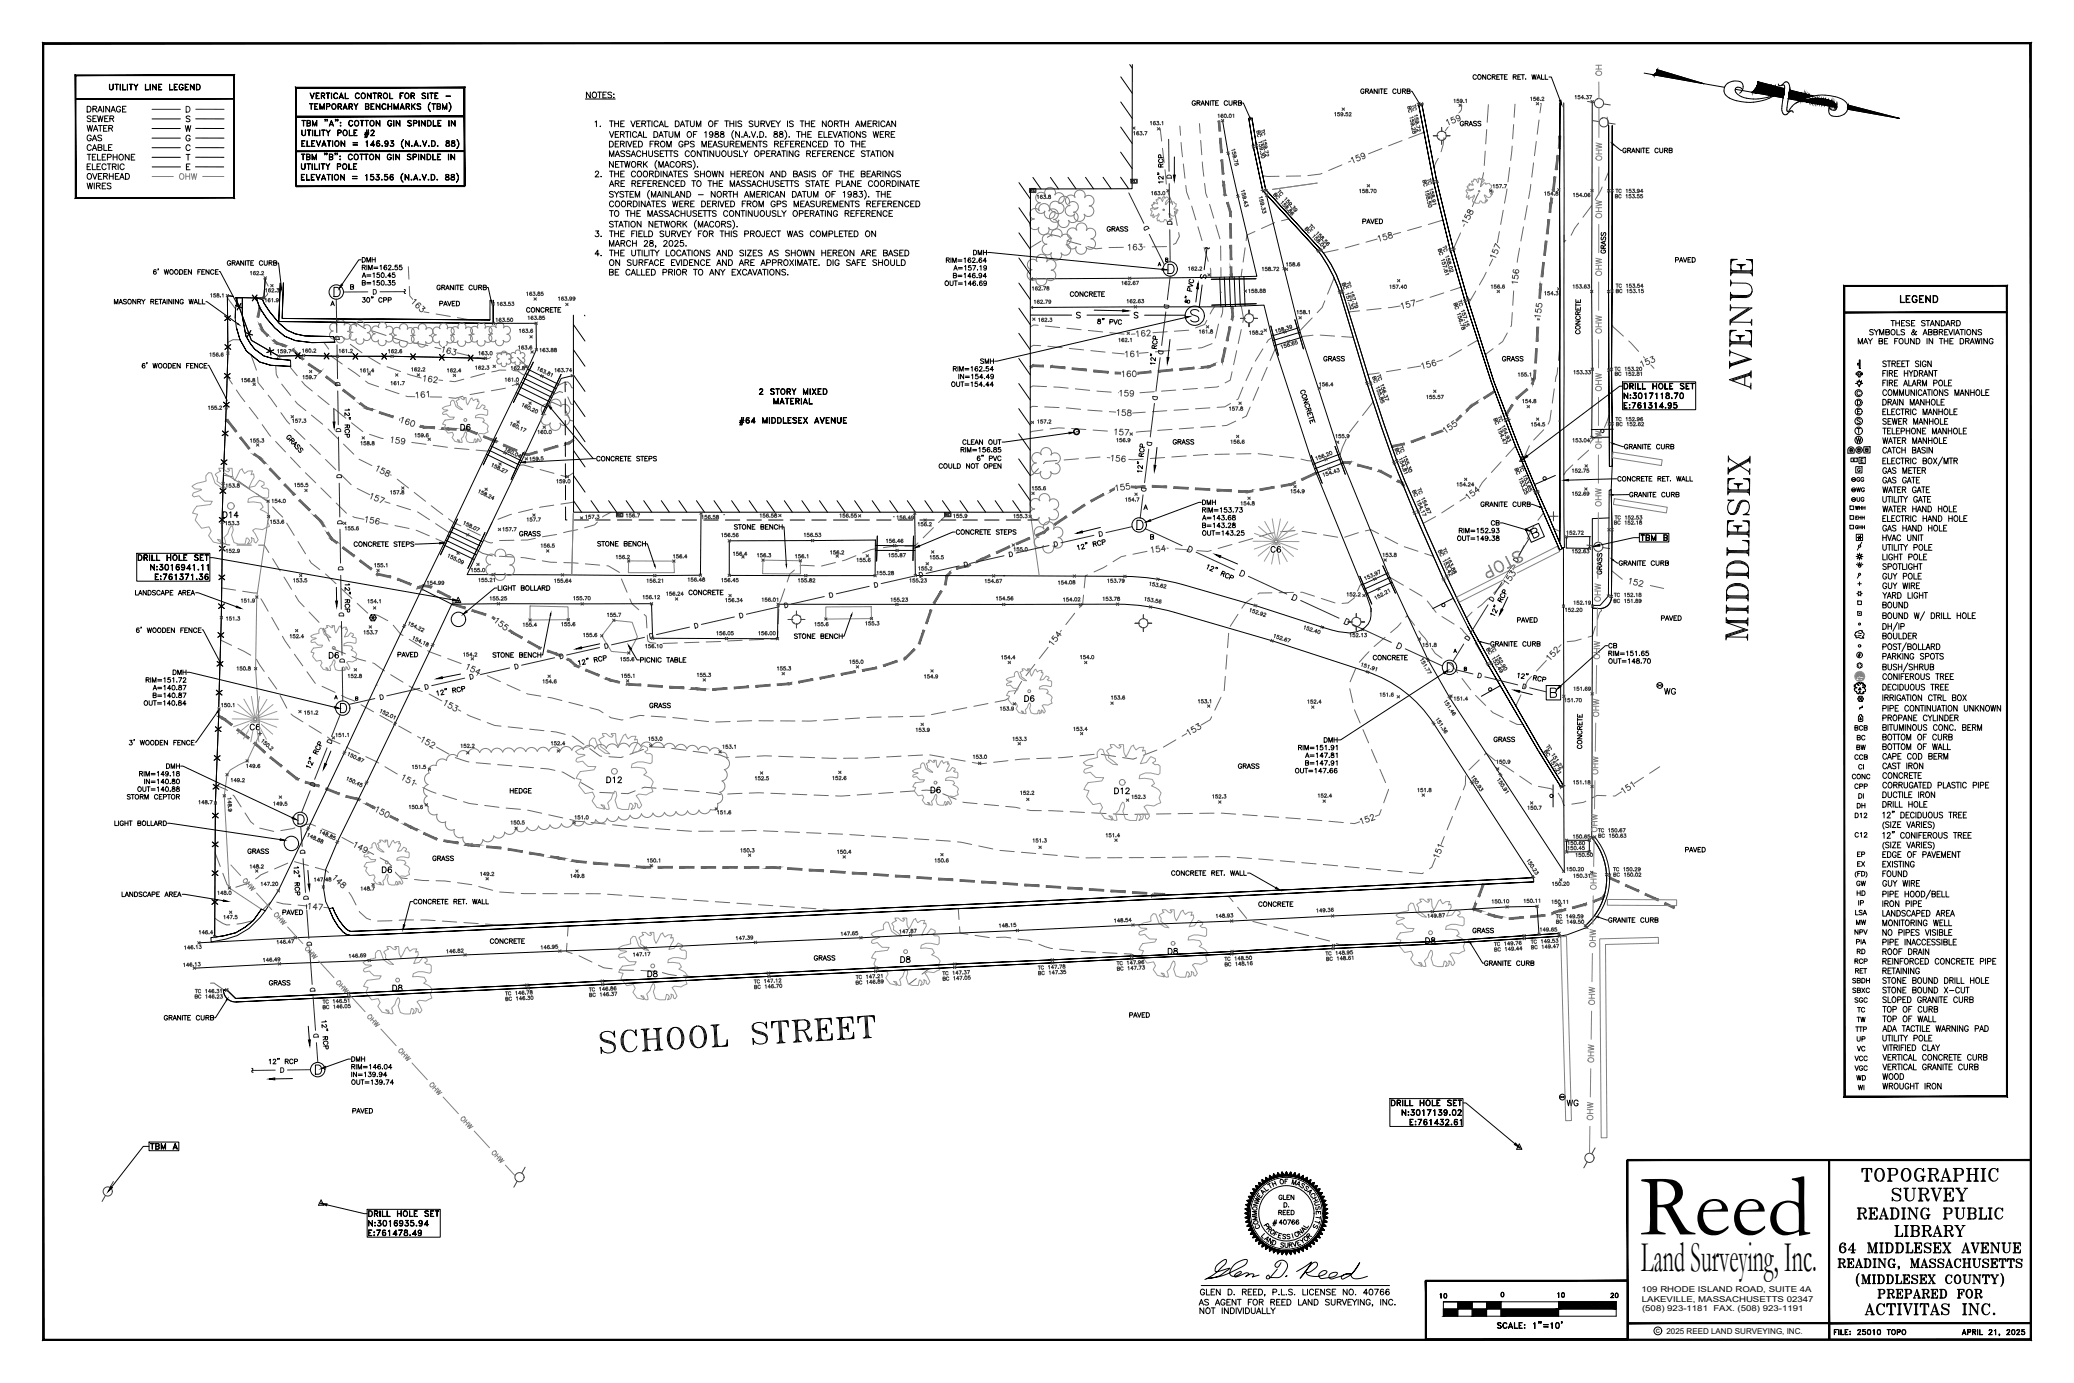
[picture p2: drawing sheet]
<svg xmlns="http://www.w3.org/2000/svg" width="914mm" height="610mm" viewBox="0 0 914 610" stroke-linecap="round" stroke-linejoin="round" font-family="sans-serif">
<defs><g id="words">
<text font-size="38.7" x="722.7" y="544">Reed</text>
<text font-size="23.4" x="263.5" y="465.7">SCHOOL STREET</text>
<text font-size="19.4" x="723.6" y="560.1">Land Surveying, Inc.</text>
<text font-size="17.2" x="773.6" y="283.6" transform="rotate(-90 773.6 283.6)">MIDDLESEX AVENUE</text>
<text font-size="13.2" x="49.4" y="371.5">LIGHT BOLLARD</text>
<text font-size="9.7" fill="#404040" x="701.7" y="242">TBM B</text>
<text font-size="8.8" fill="#404040" x="175" y="189.8">160</text>
<g font-size="8.4" fill="#4d4d4d">
<text x="605.7" y="107.9">158</text>
<text x="615.9" y="137.6">157</text>
<text x="193.3" y="158">163</text>
<text x="625.1" y="164">156</text>
</g>
<g font-size="7.9" fill="#404040">
<text x="159.5" y="232.8">156</text>
<text x="52.6" y="398.6">LANDSCAPE AREA</text>
</g>
<text font-size="7.9" fill="#4d4d4d" x="716.5" y="260">152</text>
<g font-size="7.5" fill="#4d4d4d">
<text x="671" y="126.6" transform="rotate(-90 671 126.6)">156</text>
<text x="681.2" y="141.5" transform="rotate(-90 681.2 141.5)">155</text>
<text x="185.2" y="170.4">162</text>
<text x="170.7" y="197.2">159</text>
<text x="490.4" y="218">155</text>
<text x="505.9" y="245.2">154</text>
</g>
<text font-size="7.1" x="499.5" y="149.9">162</text>
<g font-size="7.1" fill="#4d4d4d">
<text x="182" y="177.1">161</text>
<text x="491.1" y="184.9">158</text>
<text x="488.2" y="205">156</text>
<text x="134.4" y="402.5">147</text>
</g>
<g font-size="6.6" fill="#4d4d4d">
<text x="496" y="111.8">163</text>
<text x="494.6" y="158.7">161</text>
<text x="493.2" y="167.6">160</text>
<text x="492.1" y="176">159</text>
</g>
<text font-size="6.6" x="836.8" y="134.8">LEGEND</text>
<text font-size="6.6" fill="#404040" x="490" y="193.3">157</text>
<g font-size="6.2" fill="#808080">
<text x="78" y="80.4">OHW</text>
<text x="558.8" y="244.8">C6</text>
<text x="513.6" y="421.9">D8</text>
<text x="171.8" y="438.1">D8</text>
</g>
<g font-size="6.2">
<text x="709.4" y="250.5">GRANITE CURB</text>
<text x="659" y="586.7">SCALE: 1&quot;=10'</text>
</g>
<text font-size="6.2" fill="#404040" x="108.7" y="323.1">C6</text>
<g font-size="5.7">
<text x="46.9" y="40.9">UTILITY LINE LEGEND</text>
<text x="513.6" y="81.8" transform="rotate(-90 513.6 81.8)">12&quot; RCP</text>
<text x="158.4" y="134.4">30&quot; CPP</text>
<text x="697.8" y="148.5" transform="rotate(-90 697.8 148.5)">CONCRETE</text>
<text x="709.4" y="199">GRANITE CURB</text>
<text x="651.6" y="225.1">GRANITE CURB</text>
<text x="97" y="229.3">D14</text>
<text x="155.6" y="270.9" transform="rotate(-90 155.6 270.9)">12&quot; RCP</text>
<text x="732.7" y="307.3">WG</text>
<text x="266.3" y="346.1">D12</text>
<text x="490.4" y="351">D12</text>
<text x="133" y="395.8" transform="rotate(-90 133 395.8)">12&quot; RCP</text>
<text x="702.7" y="407.8">GRANITE CURB</text>
<text x="627.2" y="417">D8</text>
<text x="395.8" y="425.4">D8</text>
<text x="284.3" y="431.8">D8</text>
<text x="117.5" y="470.3">12&quot; RCP</text>
<text x="689.7" y="488.6">WG</text>
<text x="527.8" y="580.3">NOT INDIVIDUALLY</text>
<text x="864" y="589.8">APRIL 21, 2025</text>
</g>
<g font-size="5.7" fill="#808080">
<text x="201.8" y="190.9">D6</text>
<text x="450.5" y="310.4">D6</text>
<text x="409.2" y="350.7">D6</text>
<text x="167.2" y="385.9">D6</text>
</g>
<text font-size="5.7" fill="#404040" x="707.3" y="254.4" transform="rotate(-90 707.3 254.4)">GRASS</text>
<text font-size="5.7" fill="#272727" x="143.9" y="291.4">D6</text>
<text font-size="5.3" fill="#4d4d4d" x="642.4" y="56.8">GRASS</text>
<g font-size="5.3">
<text x="599.7" y="99.8">PAVED</text>
<text x="708.7" y="112.9" transform="rotate(-90 708.7 112.9)">GRASS</text>
<text x="737.3" y="116.8">PAVED</text>
<text x="470.6" y="131.9">CONCRETE</text>
<text x="192.6" y="136.2">PAVED</text>
<text x="231.1" y="139">CONCRETE</text>
<text x="582.4" y="160.5">GRASS</text>
<text x="661.1" y="160.5">GRASS</text>
<text x="155.2" y="194" transform="rotate(-90 155.2 194)">12&quot; RCP</text>
<text x="516.1" y="197.2">GRASS</text>
<text x="688.3" y="213.4">CONCRETE RET. WALL</text>
<text x="227.9" y="237.4">GRASS</text>
<text x="154.9" y="242">CONCRETE STEPS</text>
<text x="667.8" y="275.5">PAVED</text>
<text x="731.3" y="274.8">PAVED</text>
<text x="174.3" y="290.7">PAVED</text>
<text x="604.3" y="292.1">CONCRETE</text>
<text x="285.4" y="313.3">GRASS</text>
<text x="657.6" y="328.1">GRASS</text>
<text x="698.5" y="331.3" transform="rotate(-90 698.5 331.3)">CONCRETE</text>
<text x="544.7" y="340.1">GRASS</text>
<text x="107.9" y="377.5">GRASS</text>
<text x="741.9" y="376.8">PAVED</text>
<text x="189.4" y="380.6">GRASS</text>
<text x="553.9" y="400.8">CONCRETE</text>
<text x="123.5" y="404.3">PAVED</text>
<text x="648.1" y="412.4">GRASS</text>
<text x="214.8" y="417">CONCRETE</text>
<text x="496.7" y="449.8">PAVED</text>
<text x="551.7" y="530.9">W</text>
<text x="553.2" y="529.2">E</text>
<text x="564.8" y="533.4">D.</text>
<text x="577.5" y="530.9">H</text>
<text x="570.8" y="545.4">N</text>
<text x="557.7" y="549.3">N</text>
<text x="574.7" y="547.2">R</text>
<text x="709.1" y="573.3">20</text>
<text x="807.5" y="589.5">FILE: 25010 TOPO</text>
</g>
<g font-size="5.3" fill="#404040">
<text x="302.7" y="263.5">CONCRETE</text>
<text x="650.9" y="286.1">GRANITE CURB</text>
</g>
<g font-size="4.9">
<text x="486.8" y="103">GRASS</text>
<text x="817.4" y="213.4">GG</text>
<text x="709.1" y="220.1">GRANITE CURB</text>
<text x="817.4" y="218">WG</text>
<text x="817.4" y="222.2">UG</text>
<text x="223.7" y="350.7">HEDGE</text>
<text x="357.7" y="424.4">GRASS</text>
<text x="117.5" y="435.3">GRASS</text>
<text x="154.2" y="491.8">PAVED</text>
<text x="554.9" y="527.8">A</text>
<text x="556" y="526.3">L</text>
<text x="574" y="526">S</text>
<text x="575" y="527.8">A</text>
<text x="551.4" y="532.7">N</text>
<text x="562.7" y="529.9">GLEN</text>
<text x="576.8" y="529.2">C</text>
<text x="578.6" y="532.7">U</text>
<text x="551" y="539">M</text>
<text x="551" y="534.8">O</text>
<text x="562.7" y="536.6">REED</text>
<text x="552.1" y="542.9">C</text>
<text x="558.8" y="545">O</text>
<text x="572.6" y="544.3">A</text>
<text x="577.8" y="542.9">S</text>
<text x="573.6" y="548.2">O</text>
<text x="633.6" y="573.3">10</text>
<text x="685.4" y="572.9">10</text>
</g>
<g font-size="4.4" fill="#404040">
<text x="693.2" y="44.8">154.37</text>
<text x="498.5" y="60.7">163.7</text>
<text x="679.8" y="87.1">154.8</text>
<text x="692.5" y="87.8">154.06</text>
<text x="565.9" y="118.5">158.6</text>
<text x="109" y="122.4">162.2</text>
<text x="522.8" y="120.3">162.2</text>
<text x="679.8" y="131.2">154.3</text>
<text x="711.2" y="130.2">BC 153.15</text>
<text x="218" y="135.8">163.53</text>
<text x="495.7" y="134.8">162.63</text>
<text x="527.4" y="148.2">161.8</text>
<text x="549.6" y="148.5">158.2</text>
<text x="121" y="156.6">159.7</text>
<text x="148.2" y="156.6">161.2</text>
<text x="170" y="156.6">162.6</text>
<text x="209.9" y="157.7">163.0</text>
<text x="236.7" y="156.3">163.88</text>
<text x="157.7" y="165.1">161.4</text>
<text x="180.3" y="164.7">162.2</text>
<text x="196.1" y="165.1">162.4</text>
<text x="208.5" y="164">162.3</text>
<text x="132.3" y="168.3">159.7</text>
<text x="171.1" y="170.7">161.7</text>
<text x="221.5" y="169.3">161.0</text>
<text x="669.9" y="178.9">154.8</text>
<text x="90.7" y="181.7">155.2</text>
<text x="540.8" y="182">157.8</text>
<text x="127.7" y="187.3">157.3</text>
<text x="456.1" y="187.7">157.2</text>
<text x="673.8" y="189.1">154.5</text>
<text x="236" y="192.3">160.0</text>
<text x="98.4" y="215.9">153.8</text>
<text x="244.1" y="214.1">159.0</text>
<text x="494.9" y="222.2">154.7</text>
<text x="98.1" y="232.5">153.3</text>
<text x="270.9" y="229">RD</text>
<text x="415.6" y="229">RD</text>
<text x="419.1" y="229.3">155.9</text>
<text x="220.5" y="235.3">157.7</text>
<text x="98.4" y="244.8">152.9</text>
<text x="332.7" y="246.6">156.3</text>
<text x="408.9" y="247.6">155.5</text>
<text x="608.5" y="246.6">153.8</text>
<text x="592.7" y="263.9">152.2</text>
<text x="105.1" y="266.7">151.9</text>
<text x="214.8" y="265.6">155.25</text>
<text x="251.5" y="265.6">155.70</text>
<text x="229.3" y="277.3">155.4</text>
<text x="333.4" y="281.2">156.00</text>
<text x="283.3" y="286.8">156.10</text>
<text x="626.2" y="286.1">151.8</text>
<text x="203.2" y="290.3">154.2</text>
<text x="272.3" y="292.5">155.6</text>
<text x="440.3" y="291.7">154.4</text>
<text x="103.4" y="296.7">150.8</text>
<text x="306.2" y="299.5">155.3</text>
<text x="341.5" y="296.7">155.3</text>
<text x="238.1" y="302.3">154.6</text>
<text x="575.4" y="311.1">152.4</text>
<text x="133" y="316.1">151.2</text>
<text x="472" y="323.1">153.4</text>
<text x="427.9" y="335.5">153.0</text>
<text x="180.6" y="340.1">151.5</text>
<text x="658.6" y="337.6">150.9</text>
<text x="331.6" y="345">152.5</text>
<text x="448.7" y="351.4">152.2</text>
<text x="497.8" y="353.1">152.3</text>
<text x="623.7" y="350.3">151.8</text>
<text x="86.4" y="355.6">148.7</text>
<text x="179.2" y="357.7">150.6</text>
<text x="672.4" y="358.1">150.7</text>
<text x="224" y="364.4">150.5</text>
<text x="252.2" y="362.3">151.0</text>
<text x="486.5" y="370.1">151.4</text>
<text x="703.4" y="370.4">BC 150.63</text>
<text x="325.3" y="376.8">150.3</text>
<text x="367.9" y="377.5">150.4</text>
<text x="109" y="383.8">148.2</text>
<text x="250.5" y="388.1">149.8</text>
<text x="113.9" y="391.6">147.20</text>
</g>
<text font-size="4.4" fill="#272727" x="497.8" y="81.8">RD</text>
<g font-size="4.4">
<text x="115.7" y="129.8">162.3</text>
<text x="816.7" y="225.8">WHH</text>
<text x="817" y="230">EHH</text>
<text x="817" y="234.2">GHH</text>
<text x="818.4" y="314">~</text>
<text x="550.7" y="536.6">M</text>
<text x="578.9" y="534.5">S</text>
<text x="578.9" y="536.6">E</text>
<text x="578.9" y="538.7">T</text>
<text x="551.4" y="540.8">O</text>
<text x="556" y="541.9">P</text>
</g>
<text font-size="4" fill="#404040" x="453" y="85.7">RD</text>
<g font-size="4">
<text x="573.6" y="542.6">L</text>
<text x="578.6" y="540.8">T</text>
</g>
<g font-size="3.5">
<text x="723.8" y="569.4">109 RHODE ISLAND ROAD, SUITE 4A</text>
<text x="723.9" y="573.7">LAKEVILLE, MASSACHUSETTS 02347</text>
<text x="724" y="578">(508) 923-1181 FAX. (508) 923-1191</text>
<text x="730" y="587.5">c</text>
<text x="734.7" y="588">2025 REED LAND SURVEYING, INC.</text>
</g>
<text font-size="3.1" x="530.2" y="110.8">~</text>
</g></defs>
<!-- layer: XS-5CON -->
<g fill="#666" stroke="#666" stroke-width=".44">
<path d="M99.6 184.8l-.2 .7 1-.6zM99.4 185.5l1-.6-.2 .8z"/>
<path d="M100 185.5l4.4 4.5-3.8-4.9zM100 185.5l4.4 4.5-.6 .5z"/>
<path d="M105.7 193l4.5 4.6-3.9-5.1zM105.7 193l4.5 4.6-.6 .4z"/>
<path d="M112.2 199.8l-.4 .6 3.1 1.2zM111.8 200.4l3.1 1.2-.5 .7z"/>
<path d="M114.4 202.2l2.7 1.8-2.2-2.3zM114.4 202.2l2.7 1.8-.6 .5z"/>
<path d="M118.7 206.8l4.9 4.1-4.4-4.6zM118.7 206.8l4.9 4.1-.6 .6z"/>
<path d="M125.2 213.8l4.5 3.7-3.9-4.3zM125.2 213.8l4.5 3.7-.5 .5z"/>
<path d="M129.1 218l1-.1-.4-.4zM129.1 218l1-.1-.6 .5z"/>
<path d="M132.3 220.2l-.5 .5 5 3.9zM131.8 220.7l5 3.9-.5 .6z"/>
<path d="M139.1 226.9l-.6 .5 3.2 2.1zM138.5 227.4l3.2 2.1-.6 .5z"/>
<path d="M141.1 229.9l2 1.9-1.4-2.3zM141.1 229.9l2 1.9-.6 .4z"/>
<path d="M144.1 234.9l2.4 2.4-1.7-2.8zM144.1 234.9l2.4 2.4-.6 .4z"/>
<path d="M146.4 237.2l-.4 .6 2.8 1.3zM146 237.8l2.8 1.3-.4 .6z"/>
<path d="M151.4 241l-.5 .6 5.5 3.2zM150.9 241.6l5.5 3.2-.5 .6z"/>
<path d="M158.9 246.8l-.4 .6 5.5 3.2zM158.5 247.4l5.5 3.2-.5 .6z"/>
<path d="M166.4 252.8l-.6 .5zM165.8 253.3l.6-.4z"/>
<path d="M166.1 252.8l.1 .7 .2-.8zM166.4 252.7l.2 .7-.4 .1z"/>
<path d="M166.6 252.7l-.2 .7 5.9 .6zM166.4 253.4l5.9 .6-.1 .7z"/>
<path d="M175.5 254.9l-.3 .7 6.1 1.7zM175.2 255.6l6.1 1.7-.3 .7z"/>
<path d="M184.2 258.5l-.2 .7 .6-.6zM184 259.2l.6-.6-.3 .7z"/>
<path d="M184.3 258.6l.2 .7 2.1-1.5zM184.5 259.3l2.1-1.5 .3 .7z"/>
<path d="M186.8 257.8l-.1 .7 2.7-.3zM186.7 258.5l2.7-.3-.1 .7z"/>
<path d="M189.5 258.2l-.3 .7 1.1-.2zM189.2 258.9l1.1-.2-.3 .6z"/>
<path d="M193.1 260.1l-.3 .7 6 2.3zM192.8 260.8l6 2.3-.4 .7z"/>
<path d="M199.6 265.5l.6 .9 .1-.7zM199.6 265.5l.6 .9-.8-.2z"/>
<path d="M199.9 266l-.2 .7 5.5 1zM199.7 266.7l5.5 1-.2 .7z"/>
<path d="M208.2 268.7l-.2 .7 6.3 1.2zM208 269.4l6.3 1.2-.3 .8z"/>
<path d="M217.4 271.7l-.5 .6 5.5 3.3zM216.9 272.3l5.5 3.3-.5 .6z"/>
<path d="M224.9 277.6l-.4 .6 1.4 .2zM224.5 278.2l1.4 .2-.4 .6z"/>
<path d="M225.9 278.3l-.4 .7 4.8 1.8zM225.5 279l4.8 1.8-.4 .7z"/>
<path d="M233 282.4l-.3 .7 5.3 2.2zM232.7 283.1l5.3 2.2-.4 .6z"/>
<path d="M238 285.2l-.3 .8 .8-.6zM237.7 286l.8-.6-.2 .8z"/>
<path d="M241.5 286.5l-.2 .7 4.2 .8zM241.3 287.2l4.2 .8-.2 .7z"/>
<path d="M245.6 288l-.3 .7 2.2 .1zM245.3 288.7l2.2 .1-.3 .7z"/>
<path d="M250.4 290.2l-.4 .6 1.5-.1zM250 290.8l1.5-.1-.3 .7z"/>
<path d="M251.6 290.7l-.6 .6 3.1 1.8zM251 291.3l3.1 1.8-.6 .6z"/>
<path d="M254 293.1l-.3 .7 1.8-.1zM253.7 293.8l1.8-.1-.3 .7z"/>
<path d="M258.4 294.9l-.3 .7 6.2 1.8zM258.1 295.6l6.2 1.8-.3 .7z"/>
<path d="M267.2 298.6l-.3 .7h1.9zM266.9 299.3h1.9l-.3 .7z"/>
<path d="M268.7 299.3l-.2 .7 4.7 .4zM268.5 300l4.7 .4-.2 .8z"/>
<path d="M276.3 301.1l-.1 .8 1.1-.7zM276.2 301.9l1.1-.7-.1 .8z"/>
<path d="M277.3 301.2l-.1 .8 5.4-.4zM277.2 302l5.4-.4-.1 .8z"/>
<path d="M285.7 301.8v.8l6.4-.4zM285.7 302.6l6.4-.4-.1 .8z"/>
<path d="M295.2 302.5v.7l6.4-.3zM295.2 303.2l6.4-.3-.1 .7z"/>
<path d="M304.7 303.1v.7l2.6-.5zM304.7 303.8l2.6-.5v.7z"/>
<path d="M307.4 303.3l-.1 .7 3.8-.3zM307.3 304l3.8-.3-.1 .7z"/>
<path d="M314.2 303.5v.8l6.3-1.2zM314.2 304.3l6.3-1.2 .1 .7z"/>
<path d="M323.7 302.8v.8l6.3-1.2zM323.7 303.6l6.3-1.2 .1 .7z"/>
<path d="M333.2 302.1v.8l6.3-1.2zM333.2 302.9l6.3-1.2 .1 .7z"/>
<path d="M342.7 301.4v.8l5.2-1.2zM342.7 302.2l5.2-1.2v.8z"/>
<path d="M347.8 301.1l.2 .7 .9-1zM348 301.8l.9-1 .2 .8z"/>
<path d="M352.1 300.3l.1 .7 6.1-1.9zM352.2 301l6.1-1.9 .1 .8z"/>
<path d="M361.4 298.6l.2 .7 6.1-1.9zM361.6 299.3l6.1-1.9 .1 .8z"/>
<path d="M370.8 296.8l.1 .8 6.1-1.9zM370.9 297.6l6.1-1.9 .2 .7z"/>
<path d="M380.2 295.1l.1 .8 6.1-1.9zM380.3 295.9l6.1-1.9 .2 .8z"/>
<path d="M389.4 293.1l.2 .7 5.8-2.7zM389.6 293.8l5.8-2.7 .3 .7z"/>
<path d="M398.4 290.1l.3 .7 .2-.9zM398.9 289.9l.2 .8-.4 .1z"/>
<path d="M398.7 290l.6 .6 3.6-4.7zM402.9 285.9l.6 .6-4.2 4.1z"/>
<path d="M407 277.7l-2.1 6 .7 .2zM407 277.7l.7 .3-2.1 5.9z"/>
<path d="M410.2 268.7l-2.1 6 .7 .3zM410.2 268.7l.7 .3-2.1 6z"/>
<path d="M414.8 260.3l-3.4 5.4 .6 .4zM414.8 260.3l.6 .4-3.4 5.4z"/>
<path d="M417.1 253.7l-.8 4 .8 .2zM417.1 253.7l.8 .1-.8 4.1z"/>
<path d="M417.3 253.5l.5 .5 1.1-2zM418.9 252l.5 .6-1.6 1.4z"/>
<path d="M421.6 250.1l.2 .8 4.9-1.9zM421.8 250.9l4.9-1.9 .1 .8z"/>
<path d="M426.6 249.1l.3 .6 .8-1.2zM427.7 248.5l.3 .7-1.1 .5z"/>
<path d="M430.5 247.2l.3 .7 1.7-1.6zM430.8 247.9l1.7-1.6 .3 .6z"/>
<path d="M432.5 246.2l.3 .7 3.5-2.4zM432.8 246.9l3.5-2.4 .3 .7z"/>
<path d="M439.2 243.2l.3 .7 5.5-3.3zM439.5 243.9l5.5-3.3 .3 .7z"/>
<path d="M447.9 239.4l.3 .7 5.6-3.2zM448.2 240.1l5.6-3.2 .3 .7z"/>
<path d="M456.7 235.7l.3 .7 3.2-2.2zM457 236.4l3.2-2.2 .3 .7z"/>
<path d="M460.1 234.3l.5 .5 .9-1.9zM461.5 232.9l.5 .6-1.4 1.3z"/>
<path d="M461.6 232.9l.4 .6 .1-.9zM462.1 232.6l.4 .6-.5 .3z"/>
<path d="M464.7 230.9l.4 .6 5-4.1zM465.1 231.5l5-4.1 .4 .6z"/>
<path d="M472.7 225.7l.4 .6 5-4zM473.1 226.3l5-4 .4 .6z"/>
<path d="M480.8 220.5l.3 .7 5.3-3.6zM481.1 221.2l5.3-3.6 .4 .7z"/>
<path d="M500.6 214.4v.7l4.2-1zM500.6 215.1l4.2-1 .1 .7z"/>
<path d="M508 213.9v.8l6.4-.4zM508 214.7l6.4-.4-.1 .8z"/>
<path d="M517.5 214.5v.8l6.4-.4zM517.5 215.3l6.4-.4-.1 .7z"/>
<path d="M527.1 215l-.1 .8 6.4-.4zM527 215.8l6.4-.4v.8z"/>
<path d="M536.6 215.6l-.1 .8 6.4-.4zM536.5 216.4l6.4-.4v.7z"/>
<path d="M546.1 216.2l-.1 .7 4.2-.5zM546 216.9l4.2-.5-.1 .7z"/>
<path d="M550.1 216.4l.1 .7 2.1-1.1zM550.2 217.1l2.1-1.1 .1 .8z"/>
<path d="M555.4 215.5l.2 .7 6.1-1.8zM555.6 216.2l6.1-1.8 .1 .8z"/>
<path d="M564.8 213.9l.1 .7 4.3-1.5zM564.9 214.6l4.3-1.5 .1 .8z"/>
<path d="M569.1 213.1l.3 .7 1.4-1.4zM570.8 212.4l.4 .7-1.8 .7z"/>
<path d="M573.7 211.1l.4 .7 6.1-3.6zM574.1 211.8l6.1-3.6 .3 .7z"/>
<path d="M454.1 161.5l.3 .7 .9-1.4zM455.3 160.8l.4 .7-1.3 .7z"/>
<path d="M455.5 160.8v.8l4.6-.6zM455.5 161.6l4.6-.6-.1 .8z"/>
<path d="M463.2 161.2v.7l.5-.7zM463.7 161.2v.7h-.5z"/>
<path d="M463.8 161.2l-.1 .7 5.9-.1zM463.7 161.9l5.9-.1-.1 .7z"/>
<path d="M472.7 162.1v.8l6.4-.1zM472.7 162.9l6.4-.1-.1 .7z"/>
<path d="M482.2 163.1l-.1 .7 6.3-.1zM482.1 163.8l6.3-.1v.8z"/>
<path d="M488.4 163.7v.8zM488.5 163.7l-.1 .8z"/>
<path d="M501.1 164.1l.1 .8 6.2-1.3zM501.2 164.9l6.2-1.3 .1 .7z"/>
<path d="M510.6 163.3l.1 .7 6.2-1.3zM510.7 164l6.2-1.3 .1 .8z"/>
<path d="M520.1 162.4l.1 .8 6.2-1.3zM520.2 163.2l6.2-1.3 .1 .7z"/>
<path d="M529.6 161.6l.1 .7 3.3-1zM529.7 162.3l3.3-1 .1 .7z"/>
<path d="M532.9 161.3l.3 .7 2.4-1.8zM533.2 162l2.4-1.8 .3 .7z"/>
<path d="M538.6 159l.2 .8zM538.7 159l.1 .8z"/>
<path d="M539.9 153.2l-1.4 6 .8 .2zM539.9 153.2l.7 .2-1.3 6z"/>
<path d="M542 144l-1.4 6.1 .7 .2zM542 144l.7 .1-1.4 6.2z"/>
<path d="M543.1 139.4l-.4 1.5 .8 .2zM543.1 139.4l.8 .3-.4 1.4z"/>
<path d="M542.9 135.9l.2 3.7 .8-.1zM542.9 135.9l.7-.1 .3 3.7z"/>
<path d="M542.8 135.1l.1 .8 .7-.1zM542.8 135.1l.8-.1v.8z"/>
<path d="M542.4 121.2l.1 .9h.7zM542.4 121.2h.8v.9z"/>
<path d="M542.4 117.6v3.6h.8zM542.4 117.6h.7l.1 3.6z"/>
<path d="M542.3 108.1v6.4h.8zM542.3 108.1h.7l.1 6.4z"/>
<path d="M542.2 98.6v6.3h.8zM542.2 98.6h.7l.1 6.3z"/>
<path d="M542.1 93.6v1.8h.8zM542.1 93.6h.8v1.8z"/>
<path d="M540.8 89.4l1.3 4.3 .8-.2zM540.8 89.4l.7-.2 1.4 4.3z"/>
<path d="M539.7 85.9l.2 .5 .7-.3zM539.7 85.9l.7-.2 .2 .4z"/>
<path d="M539.2 81.5l.5 4.3 .7-.1zM539.2 81.5l.7-.1 .5 4.3z"/>
<path d="M539.1 80l.1 1.5 .7-.1zM539.1 80l.7-.1 .1 1.5z"/>
<path d="M538.3 70.5l.5 6.3h.8zM538.3 70.5l.8-.1 .5 6.4z"/>
<path d="M537.6 61l.5 6.3h.8zM537.6 61l.8-.1 .5 6.4z"/>
<path d="M537.1 53.4l.3 4.4h.8zM537.1 53.4l.7-.1 .4 4.5z"/>
<path d="M114.2 135.8l.7-.2zM114.2 135.8l.7-.2z"/>
<path d="M114.2 135.7l-.2 4.2 .9-4.1zM114.2 135.7l-.2 4.2-.7-.2z"/>
<path d="M114.2 142.9l1.8 2.4-1-2.7zM114.2 142.9l1.8 2.4-.7 .3z"/>
<path d="M115.4 145.7l2.8 2-2.3-2.5zM115.4 145.7l2.8 2-.5 .5z"/>
<path d="M118.2 147.6l-.4 .7zM118.2 147.7l-.4 .6z"/>
<path d="M120.8 149.6l-.5 .6 1.9 .7zM120.3 150.2l1.9 .7-.5 .6z"/>
<path d="M122.1 150.8l-.3 .7 3.1 .3zM121.8 151.5l3.1 .3-.2 .7z"/>
<path d="M129.5 153.9l-.5 .6 4 2.9zM129 154.5l4 2.9-.5 .5z"/>
<path d="M133 157.4l-.5 .5 1.4 .2zM132.5 157.9l1.4 .2-.6 .6z"/>
<path d="M136.2 160.1l-.4 .7 5.6 2.8zM135.8 160.8l5.6 2.8-.5 .7z"/>
<path d="M144 165.7l-.5 .6 5.5 3.3zM143.5 166.3l5.5 3.3-.5 .6z"/>
<path d="M151.5 171.6l-.5 .6 5.5 3.3zM151 172.2l5.5 3.3-.4 .6z"/>
<path d="M159 177.4l-.5 .6 3.1 1.4zM158.5 178l3.1 1.4-.5 .6z"/>
<path d="M161.5 179.4l-.3 .7 3.2 .3zM161.2 180.1l3.2 .3-.3 .7z"/>
<path d="M167.4 181.4l-.2 .7 6.2 1.3zM167.2 182.1l6.2 1.3-.2 .8z"/>
<path d="M186.5 187.8v.8l5.1-.4zM186.5 188.6l5.1-.4v.8z"/>
<path d="M194.8 188.5l-.1 .7 3-.5zM194.7 189.2l3-.5v.8z"/>
<path d="M197.7 188.7v.8l3.4-.6zM197.7 189.5l3.4-.6v.7z"/>
<path d="M206.3 189.1l-.3 .7 4.4 1zM206 189.8l4.4 1-.3 .7z"/>
<path d="M213.4 192.1l-.3 .7 4.4 1zM213.1 192.8l4.4 1-.3 .7z"/>
<path d="M217.5 193.7l-.2 .8 .5-.7zM217.8 193.8l-.2 .8-.3-.1z"/>
<path d="M217.8 193.8l-.3 .7h1.8zM217.5 194.5h1.8l-.4 .7z"/>
<path d="M222.2 195.7l-.4 .7 6.2 1.9zM221.8 196.4l6.2 1.9-.4 .7z"/>
<path d="M230.8 199.5l-.2 .7 .4-.6zM231 199.6l-.4 .6z"/>
<path d="M231.1 199.6l-.3 .7 1.9-.2zM230.8 200.3l1.9-.2-.2 .7z"/>
<path d="M232.5 200.1l.2 .7 4-1.9zM232.7 200.8l4-1.9 .2 .7z"/>
<path d="M239.8 198l.2 .8 5.9-2.5zM240 198.8l5.9-2.5 .2 .7z"/>
<path d="M248.9 195.4l.2 .7 1.8-1.2zM249.1 196.1l1.8-1.2 .2 .7z"/>
<path d="M250.8 194.9l.4 .6 1.4-1.9zM252.6 193.6l.5 .7-1.9 1.2z"/>
<path d="M592 203.4v.8l3.2-.6zM592 204.2l3.2-.6v.8z"/>
<path d="M595.3 203.6l-.2 .8 .5-.7zM595.6 203.7l-.2 .7h-.3z"/>
<path d="M598.6 204.6l-.2 .7 6.4 .9zM598.4 205.3l6.4 .9-.2 .8z"/>
<path d="M607.8 207.1l-.2 .7 1.2-.4zM607.6 207.8l1.2-.4-.2 .7z"/>
<path d="M608.9 207.4l-.3 .7 4.9 1.9zM608.6 208.1l4.9 1.9-.3 .7z"/>
<path d="M616.3 211.6l-.4 .6 1-.3zM615.9 212.2l1-.3-.4 .6z"/>
<path d="M616.8 211.8l-.3 .7h1.7zM616.5 212.5h1.7l-.3 .7z"/>
<path d="M617.7 213l1.3 .9-.6-1.2zM617.7 213l1.3 .9-.6 .3z"/>
<path d="M613.5 196.4l.2 .8 5.4-1.9zM613.7 197.2l5.4-1.9 .2 .8z"/>
<path d="M622.1 194.4l.2 .7 5.8-2.8zM622.3 195.1l5.8-2.8 .2 .7z"/>
<path d="M631.1 191.2l.2 .7 5.7-2.8zM631.3 191.9l5.7-2.8 .3 .7z"/>
<path d="M639.5 187.4l.5 .6 4-5zM644 183l.5 .5-4.5 4.5z"/>
<path d="M646.3 180.8l.5 .5 1.5-2.6zM648.3 178.7l.6 .6-2.1 2z"/>
<path d="M648.4 178.7l.4 .6 2.5-2.4zM648.8 179.3l2.5-2.4 .4 .6z"/>
<path d="M654 175.2l.4 .6 4.4-3.6zM654.4 175.8l4.4-3.6 .4 .6z"/>
<path d="M663.8 182.5l.1 .5 .7-.1zM663.8 182.5l.8-.1v.5z"/>
<path d="M666.5 178.2l-2.6 4.1 .6 .4zM666.5 178.2l.7 .4-2.7 4.1z"/>
<path d="M668.5 175.2l-.2 .4 .6 .4zM668.5 175.2l.7 .4-.3 .4z"/>
<path d="M668.6 175.1l.5 .6 4-4.4zM673.1 171.3l.5 .6-4.5 3.8z"/>
<path d="M676.1 166.8l-1 2.4 .7 .2zM676.1 166.8l.7 .3-1 2.3z"/>
<path d="M676.4 163.1l-.3 3.8 .7 .1zM676.4 163.1l.8 .1-.4 3.8z"/>
<path d="M677 153.6l-.4 6.4h.8zM677 153.6l.8 .1-.4 6.3z"/>
<path d="M677.6 144.1l-.4 6.4h.8zM677.6 144.1l.8 .1-.4 6.3z"/>
<path d="M679 125.1l-.3 2.5 .7 .1zM679 125.1l.8 .1-.4 2.5z"/>
<path d="M680.2 115.7l-.8 6.3 .7 .1zM680.2 115.7h.7l-.8 6.4z"/>
<path d="M681.3 106.2l-.7 6.3 .7 .1zM681.3 106.2l.8 .1-.8 6.3z"/>
<path d="M682.5 96.8l-.8 6.2 .8 .1zM682.5 96.8h.8l-.8 6.3z"/>
<path d="M683.4 89.4l-.5 4.2 .8 .1zM683.4 89.4l.8 .1-.5 4.2z"/>
<path d="M683.8 87.3l-.4 2.1 .8 .1zM683.8 87.3l.8 .1-.4 2.1z"/>
<path d="M685.2 77.9l-.7 5.7 .7 .1zM685.2 77.9l.8 .1-.8 5.7z"/>
<path d="M686.6 68.5l-.9 6.3 .7 .1zM686.6 68.5l.7 .1-.9 6.3z"/>
<path d="M687.2 64.3l-.2 1 .8 .1zM687.2 64.3l.7 .1-.1 1z"/>
<path d="M687.3 60l-.1 4.3h.7zM687.3 60h.8l-.2 4.3zM687.3 60h.8z"/>
<path d="M96.5 315.2l-.4 .6 2 .4zM96.1 315.8l2 .4-.4 .6z"/>
<path d="M98.1 316.1l-.4 .7 1.5-.1zM97.7 316.8l1.5-.1-.4 .7z"/>
<path d="M99.2 316.7l-.5 .6 3.7 1.9zM98.7 317.3l3.7 1.9-.5 .6z"/>
<path d="M104.9 321.2l-.5 .6 5.5 3.3zM104.4 321.8l5.5 3.3-.5 .6z"/>
<path d="M112.4 327.1l-.5 .6 .9-.2zM111.9 327.7l.9-.2-.5 .6z"/>
<path d="M112.8 327.5l-.5 .5 4.8 3.4zM112.3 328l4.8 3.4-.6 .6z"/>
<path d="M119.5 333.5l-.5 .6 5.4 3.4zM119 334.1l5.4 3.4-.5 .6z"/>
<path d="M126.8 339.5l-.4 .6 4.7 2.9zM126.4 340.1l4.7 2.9-.5 .5z"/>
<path d="M131 342.9l-.3 .7 1.1-.4zM130.7 343.6l1.1-.4-.3 .7z"/>
<path d="M134.7 344.3l-.2 .8 6.3 1zM134.5 345.1l6.3 1-.2 .8z"/>
<path d="M143.8 347.2l-.3 .7 6.2 1.7zM143.5 347.9l6.2 1.7-.3 .7z"/>
<path d="M152.6 350.6l-.1 .8 5.6 .5zM152.5 351.4l5.6 .5-.2 .8z"/>
<path d="M158.2 352l-.4 .6 1-.3zM157.8 352.6l1-.3-.3 .7z"/>
<path d="M161.6 353.8l-.3 .7 3.2 .9zM161.3 354.5l3.2 .9-.4 .6z"/>
<path d="M164.5 355.4l-.4 .6 3.1 .8zM164.1 356l3.1 .8-.3 .7z"/>
<path d="M170.1 358.3l-.4 .7 6 2.3zM169.7 359l6 2.3-.4 .6z"/>
<path d="M178.5 362.7l-.4 .7 3.3 .9zM178.1 363.4l3.3 .9-.4 .6z"/>
<path d="M181.4 364.2l-.4 .7 3.1 .7zM181 364.9l3.1 .7-.3 .6z"/>
<path d="M187 366.9l-.3 .7 6.1 2zM186.7 367.6l6.1 2-.4 .7z"/>
<path d="M195.8 370.2l-.1 .7 6.3 .3zM195.7 370.9l6.3 .3-.1 .8z"/>
<path d="M205.2 371.8l-.2 .7 1.6-.5zM205 372.5l1.6-.5-.2 .8z"/>
<path d="M206.5 372v.8l1.3-.7zM206.5 372.8l1.3-.7-.1 .8z"/>
<path d="M207.8 372.1l-.1 .8 3.7-.4zM207.7 372.9l3.7-.4v.8z"/>
<path d="M214.6 372.8l-.1 .8 6.4-.1zM214.5 373.6l6.4-.1-.1 .7z"/>
<path d="M224.1 373.9l-.1 .8 6.3 .3zM224 374.7l6.3 .3-.1 .8z"/>
<path d="M233.5 375.6l-.2 .7 6.4 .4zM233.3 376.3l6.4 .4-.1 .7z"/>
<path d="M242.9 377.2l-.2 .8 3.5-.2zM242.7 378l3.5-.2-.1 .8z"/>
<path d="M246.2 377.8l-.1 .8 3-.3zM246.1 378.6l3-.3-.1 .8z"/>
<path d="M252.2 378.9l-.1 .8 2.1-.4zM252.1 379.7l2.1-.4-.2 .7z"/>
<path d="M254.1 379.3v.7l4.4-.3zM254.1 380l4.4-.3-.1 .8z"/>
<path d="M261.7 380l-.1 .8 6.4-.2zM261.6 380.8l6.4-.2-.1 .7z"/>
<path d="M271.1 380.8v.8l6.4-.2zM271.1 381.6l6.4-.2-.1 .7z"/>
<path d="M280.6 381.7v.7zM280.7 381.7l-.1 .7z"/>
<path d="M280.7 381.7l-.1 .7 3.4-.5zM280.6 382.4l3.4-.5-.1 .8z"/>
<path d="M284 381.9l-.1 .8 3-.8zM283.9 382.7l3-.8v.8z"/>
<path d="M290.1 381.9v.8l6.4-.8zM290.1 382.7l6.4-.8v.8z"/>
<path d="M299.6 381.9v.8l6.4-.8zM299.6 382.7l6.4-.8v.8z"/>
<path d="M309.2 381.9v.8l6.3-.7zM309.2 382.7l6.3-.7v.7z"/>
<path d="M318.7 382v.7l6.3-.7zM318.7 382.7l6.3-.7v.7z"/>
<path d="M328.2 382v.7l6.4-.7zM328.2 382.7l6.4-.7v.7z"/>
<path d="M337.7 382v.8l3.6-.8zM337.7 382.8l3.6-.8v.8z"/>
<path d="M341.4 382l-.1 .8 2.8-.6zM341.3 382.8l2.8-.6v.7z"/>
<path d="M347.3 382.4l-.1 .8 6.4-.3zM347.2 383.2l6.4-.3v.7z"/>
<path d="M356.8 383.1l-.1 .7 6.4-.3zM356.7 383.8l6.4-.3v.8z"/>
<path d="M366.3 383.7l-.1 .8 6.4-.3zM366.2 384.5l6.4-.3v.7z"/>
<path d="M375.8 384.4l-.1 .7 6.4-.3zM375.7 385.1l6.4-.3v.8z"/>
<path d="M385.3 385l-.1 .8 6.4-.3zM385.2 385.8l6.4-.3v.7z"/>
<path d="M394.8 385.7l-.1 .8 6.4-.4zM394.7 386.5l6.4-.4v.8z"/>
<path d="M404.3 386.4l-.1 .7 6.4-.3zM404.2 387.1l6.4-.3v.8z"/>
<path d="M413.8 387l-.1 .8 6.4-.3zM413.7 387.8l6.4-.3v.7z"/>
<path d="M423.3 387.7l-.1 .7 6.4-.3zM423.2 388.4l6.4-.3v.8z"/>
<path d="M432.8 388.3l-.1 .8 6.4-.3zM432.7 389.1l6.4-.3v.7z"/>
<path d="M442.3 389l-.1 .8 6.4-.4zM442.2 389.8l6.4-.4v.8z"/>
<path d="M451.8 389.7l-.1 .7 6.4-.3zM451.7 390.4l6.4-.3v.8z"/>
<path d="M461.3 390.3l-.1 .8 6.4-.3zM461.2 391.1l6.4-.3v.7z"/>
<path d="M470.8 391l-.1 .7 6.4-.3zM470.7 391.7l6.4-.3v.8z"/>
<path d="M480.3 391.6v.8l6.3-.3zM480.3 392.4l6.3-.3v.7z"/>
<path d="M489.8 392.3v.8l6.3-.4zM489.8 393.1l6.3-.4v.8z"/>
<path d="M499.3 392.9v.8l6.3-.3zM499.3 393.7l6.3-.3v.7z"/>
<path d="M508.8 393.6v.8l3-.6zM508.8 394.4l3-.6-.1 .8z"/>
<path d="M511.8 393.8l-.1 .8 .8-.7zM511.7 394.6l.8-.7-.1 .8z"/>
<path d="M509.8 394.8l2.7-.1-.1-.8zM509.8 394l2.6-.1-2.6 .9z"/>
<path d="M512.2 394v.7l1-.8zM512.2 394.7l1-.8 .1 .8z"/>
<path d="M508.2 395.1l5.1-.4-.1-.8zM508.1 394.3l5.1-.4-5 1.2z"/>
<path d="M508.1 394.3l-.4 .8h.5zM507.7 394.4l.4-.1-.4 .8z"/>
<path d="M507.7 394.4v.7l.4-.7zM508.1 394.4v.7h-.4z"/>
<path d="M507.7 394.7l.8 .2zM507.7 394.7l.8 .2z"/>
<path d="M653.7 389.6l-1.4 5.8 2.1-5.5zM653.7 389.6l-1.4 5.8-.7-.3z"/>
<path d="M650.4 398l-.4 2.8 1.1-2.5zM650.4 398l-.4 2.8-.7-.3z"/>
<path d="M649.8 400.3l-.3 .7 3.7 .5zM649.5 401l3.7 .5-.2 .7z"/>
<path d="M656.2 402.5l-.2 .7 2.9 .2zM656 403.2l2.9 .2-.2 .7z"/>
<path d="M658.9 403.4l-.2 .7h3.6zM658.7 404.1h3.6l-.1 .7z"/>
<path d="M665.3 404.6l.1 .7 6.3-1.3zM665.4 405.3l6.3-1.3v.7z"/>
<path d="M674.8 403.7l.1 .8 6.3-1.4zM674.9 404.5l6.3-1.4v.8z"/>
<path d="M684.1 402.3l.3 .7 .9-1.2zM685.3 401.8l.3 .7-1.2 .5z"/>
<path d="M685.4 401.8l.2 .7 1.9-1.4zM685.6 402.5l1.9-1.4 .3 .7z"/>
<path d="M687.7 401l-.1 .8 .8-.7zM687.6 401.8l.8-.7-.1 .7z"/>
<path d="M688.2 401.1l.2 .7 1.6-1.2zM688.4 401.8l1.6-1.2 .2 .7z"/>
<path d="M690 400.6l.2 .7zM690.2 400.6v.7z"/>
<path d="M693.2 399.8l.2 .7 5.3-2.2zM693.4 400.5l5.3-2.2 .2 .8z"/>
<path d="M698.6 398.3l.3 .8 .4-1zM699.3 398.1l.3 .7-.7 .3z"/>
<path d="M702.3 397l.3 .7 3.7-2.2zM702.6 397.7l3.7-2.2 .3 .8z"/>
<path d="M707 394.4l-.8 1.3 .6 .4zM707 394.4l.7 .4-.9 1.3z"/>
<path d="M709.8 386.6l-.3 .7 4.5 1.2zM709.5 387.3l4.5 1.2-.3 .7z"/>
<path d="M716.9 389.8l-.3 .7 6.1 2zM716.6 390.5l6.1 2-.4 .6z"/>
<path d="M725.5 393.8l-.3 .7 6.1 1.9zM725.2 394.5l6.1 1.9-.3 .7z"/>
<path d="M734.2 397.8l-.3 .6 4.4 1.4zM733.9 398.4l4.4 1.4-.4 .7z"/>
<path d="M113 131.1l.5 .5zM113 131.1l.5 .5z"/>
</g>
<g fill="none" stroke="#666" stroke-width=".44">
<path d="M537.8 53.3l-.7 .1M114.1 135.8l.7-.3-.6 .3M542.8 121.2h.1M543.2 135h.1M543.6 135l-.8 .1M132.8 157.6h.1M658.8 172.2l.4 .6M197.7 189.1h.1M217.7 194.2h.1M230.9 199.9h.1M569.3 213.5h.1M580.3 208.5h.1"/>
<path d="M592 203.8h.1M277.2 301.6h.1M347.9 301.4h.1M738.3 399.8l-.4 .7"/>
</g>
<!-- layer: XS-1CON -->
<g fill="none" stroke="#666" stroke-width=".44">
<path d="M511.6 56.7l.6 5.5M520.2 55.6l.3 4M528.8 54.5l.3 4.2M627.8 58.3l-6.7 2.6M641 52.6l-3.8 5.1M644.5 46.4l-.3 2.2-1.2 1.6M655.5 57.1l-.5 6.3M656.2 46.1l-.5 7.8M667.3 54.9l-.4 6.3M667.9 45.9l-.3 5.8M678.5 52.9l-.8 6.3M679.2 45.6h.3l-.6 4.1"/>
<path d="M708.6 51.6l.6 3.8M512.5 65.4l.8 6.3M520.7 62.8l.6 6.3M521.7 72.3l.7 6.3M529.4 61.9l.4 6.3M530.1 71.4l.6 6.3M556.8 77.5h.1M556.8 77.5l7.1 .2M573.5 77.6l-6.4 .1M582.9 76.4l-6.3 1M591.6 72.7l-5.8 2.5M600.4 69l-5.8 2.4"/>
<path d="M609.3 65.5l-5.9 2.3M618.1 62l-5.9 2.3M632.2 73.6h.1M634.1 69.8l-1.9 3.8M636.6 60.7l-.4 3.1-.8 3.1M654.1 76.1l-1.3 6.2M654.8 66.6l-.4 6.3M665.6 73.9l-.8 6.3M666.7 64.4l-.7 6.3M676.1 71.8l-.8 6.3M677.3 62.3l-.8 6.3M709.3 75.6l-1.7 3.9"/>
<path d="M514.6 84.2l2.4 5.9M517.8 93.2l1.2 6.2M522.8 81.7l.3 2.9 1.3 3.2M525.4 90.8l1.8 6.1M528.1 100l1.8 6.1M531.1 80.9l.5 4.3 .7 1.9M533.3 90.1l1.8 6M536 99.2l1.8 6.1M562 98.1l-5.8 2.6M568.2 96.4l-3.2 .9M626.7 99.9l-6.1 1.7M636.2 97l-6.5 2"/>
<path d="M647.8 94l-2.6 5.8M651.8 85.3l-2.7 5.8M662.8 92.7l-1.2 6.2M664.4 83.3l-1.1 6.3M673.4 90.6l-1.2 6.3M674.9 81.2l-1 6.3M696 98.3l-1.8 2.4-1.5 3M701.7 90.7l-3.8 5.1M706.4 82.4l-3.1 5.6M180 117.5l.3 5.6M459 106.2l-4.7 2.9M467.6 104.6l-3.9-1.1-1.9 1.1"/>
<path d="M470.5 106l6 1.8M479.6 108.7l3.6 1 2.6-.3M495.3 109l-6.4 .1M514.3 108.7l-6.3 .1M519.7 102.5l.3 1.7-1.6 3.1-1.1 .4M530.9 109.1l1.8 6.1M533.6 118.2l.3 4.1M538.2 108.4v6.4M538.3 117.9l.1 4.3M547.6 118.6l-.3 3.4M549 109.2l-.9 6.3M553.3 102l-3.6 1.6-.3 2.5"/>
<path d="M590 110l-6.6 1.4M599.2 107.6l-6.1 1.7M608.4 105l-6.2 1.7M640.8 109.8h.1M643.9 102.7l-3.1 7.1M659.4 111.4l-2.7 5.8M661.1 102.1l-1.2 6.2M670 109.4l-1.1 6.2M671.7 100l-1.2 6.2M689.6 103.7v3l.8-.8M100.3 131.3l3.5 4.8M105.1 131.3h.1"/>
<path d="M105.2 131.2l-.1 .1M114.9 131.3l-.4 .4M116.3 122.8l1.9 3.3M118 129.2l-.1 .6-2.2 2.3M180.5 126.2l.2 4.2 1.4 1.6M184.2 134.4l2.7 3.1 2.2 .3M192.3 138.4l6.2 1.1M535.4 135.2l-1.9 3.2M539.1 135.2l-.1 2.8-.7 1.8M547.3 134.9l.9 5.2-.3 2.1M584.1 132.6l-1.2 3-2.2 2.2M588.1 122.4l-2.8 7.3"/>
<path d="M594.6 137.5h.1M599.4 137l-4.8 .5M608.9 136l-6.3 .7M618.3 134.7l-6.2 1M636.5 129.1l-6 2M644.1 126.6l-4.5 1.5M647.5 133.2h.1M650.6 128.3l-2.4 4.2-.7 .7M655.3 120l-3.1 5.6M666.7 137.7l-.3 5.7-.3 .6M667.4 128.2l-.4 6.4M106 150l-3.3-.3-2.3 1.2"/>
<path d="M110.7 156.4l2.4 6.7M142.8 150.9l2.1 3M145.5 142l6.8 .2M146.1 156.6l-.1 .4 4.9 3.5M147.1 148.9l3.7-.6 1.3 1.4M154.4 151.8l5.2 3.7M155.5 142.4l2.1 .3 3.6 2.2M162.2 157.2l5.5 3.3M164.2 145.9l6 2M173.2 148.9l6.1 1.7M182.4 151.2l6.3 1.2M201 155.4l6.2 1.5"/>
<path d="M201.6 140l5.5 1M219 155.7l4.2-.3 1.9 .9M228 157.6l4.3 3.8 .4 .9M457.7 143.4l-1.9-.2-1.5 .8M458.8 152.4l-3.2-.2-1.4 .8M460.9 143.7l6.3 .7M462 152.6l6.3 .7M470.4 144.7l6.3 .6M471.5 153.6l6.3 .6M479.8 145.7l6.3 .6M480.9 154.6l6.3 .6M489.3 146.6l6.3 .7"/>
<path d="M490.4 155.5l6.3 .6M506.2 155.4l-6.3 .5M514.6 146.2l-6.3 .5M515.7 154.5l-6.3 .6M524.1 145.6l-6.3 .4M525.2 153.7l-6.3 .5M532.1 141.2l-1 1.8-4 1.5M534.4 151.5l-4.5 1.8-1.5 .1M537.3 142.8l-1.5 6.2M545.2 154.6l-1.3 6.2M547.3 145.3l-1.4 6.2M556.8 153.8l-3.3 5.4"/>
<path d="M560.8 148.8l-1.6 1.1-.7 1.2M562.2 153.7l-2.2 5.3M578.5 140.1l-5.5 5.6M578.9 147.8l-5 .7M582.1 147.7l6.3 .4M591.6 148.4l5 .3M644.4 154.1l-5.5 3.2M651.5 149.9l-4.4 2.6M654.9 156.6h.1M658.3 153.7l-2.9 2.1-.5 .8M664.5 146.8l-2 3.7-1.7 1.3M687.7 152.8l-.6 6.1"/>
<path d="M710.6 143.6h.1M710.6 143.6l5.1 4.6M718.1 150.3l4.3 4.6M724.6 157.3l4.6 5M100.2 165.9l2.2 3.4M104.2 171.9l3.7 5.1M109.9 179.5l3.8 5.1M113.6 166.3l.1 2.3 2.5 3.1M118.2 174.2l3.8 5.1M121.6 161.1l.2 3.9 .8 1.6M124.2 169.3l3.9 5M127.9 161.5l3.1 4.1"/>
<path d="M130.1 176.8l1 1.2 3.8 3M133.1 168.1l1.4 1.7 3.2 2.6M140.2 174.4l4.9 4M153.5 162.3l5.1 3.7M161.2 168l1.2 .9 4.5 1.6M169.9 171.5l6 2M170.6 161.6l6 2.2M178.9 174.6l.8 .2 5.5 .1M179.6 164.8l6.1 1.8M188.4 174.9l6.4 .1M204.1 174.6l-3.3 1-2.9-.3M204.5 167.1l-4.1 1.2-2.1-.3"/>
<path d="M213.5 172.8l-6.3 1.1M213.7 164.6l-6.1 1.7M222.8 171.1l-6.2 1.1M223 163.2l-2.9-.1-3.3 .8M226.2 163.3l2.1 .2 3 1.9M242 177.9l1.3-.7 4.1 1.9M245.9 170l2.9-1.4 1.5-.3 1.1 1.1 .7 1.5 .7 .1M248.1 173l-1.4-.4-2.8 1.3M250.3 175l1.5 3.1 1 .2M457.4 179.2l-2.1-.1-1.1 .6M460.6 179.4l6.3 .3M461.4 170.4l-6-.3-1.2 .7"/>
<path d="M464.6 170.6l6.3 .5M470.1 179.8l6.3 .6M474.1 171.4l6.3 .7M483.6 172.4l6.3 .5M508.9 172.6l-6.3 .5M518.4 171.9l-6.3 .5M527.9 171.2l-6.3 .5M533.4 179.8l-6.3 .4M537.3 170.2l-.6 .4-5.6 .4M542.5 177.8l-2.5 1.5-3.4 .3M543.2 163.9l-.8 3.7-2.3 1.2M548 170.6l-2.1 5.2-.6 .4"/>
<path d="M551.2 179.4l-1.7 4-1.8 .9M552 162l-2.7 5.8M554.9 170.6l-2.5 5.9M558.7 161.9l-2.5 5.8M603.1 165h.1M605.4 177.2l-4.7 5.9M608.1 164.4l-5 .6M617.5 162.8l-6.3 1.1M626.9 161.3l-6.3 1M685.3 171.4l-.9 6.3M686.8 162l-1.1 6.2M115.6 187.2l3.7 5.1"/>
<path d="M121.5 194.6l4.4 4.6M123.8 181.9l3.9 5M129.9 189.2l4.5 4.5M136.7 195.9l4.6 4.4M137.3 183l5 4M144.6 189.1l4.6 4.4M147.6 180.4l4.9 4M151.4 195.7l4.6 4.5M155 186.4l5 3.9M162.9 191.4l6.1 1.9M181.5 195l6.3 .9M191 196.3l6.3 .8"/>
<path d="M200.4 197.6l6.3 .5M209.9 198.4l5.2 .5M215.1 198.9h.1M249.5 181.2l2 4.2 1.3 .2M459.8 189.5l-4.6 .6-1 .4M469.3 188.7l-2.8-.1-3.6 .5M472.4 188.9l6.4 .4M479.6 180.8l6.3 .4M481.9 189.6l6.4 .4M504.9 181.7l-6.3 .4M507.2 189.9l-6.3 .6M514.4 181l-6.3 .5"/>
<path d="M516.7 189.3l-6.3 .4M523.9 180.4l-6.3 .4M526.2 188.6l-6.3 .4M535.7 187.9l-6.3 .5M544.8 185.6l-4 1.9-1.9 .2M551.5 200l-6.3 .1M554.7 200l6.3 .7M593.5 193.5l-2.7 7.1M598.8 185.7l-3.9 5M668.2 196.6l-4.3 4.6M674.3 196.5l-2.5 5.5M680.6 189.4l-4.4 4.6"/>
<path d="M683.9 180.8l-.6 4.5-.7 1.7M700.3 198.4l-4.6 4.3M705.6 190.9l-3.3 2.8-1.1 1.7M709.5 182.8l-2.1 5.6M98.5 209.4l4 .7M105 212l5.2 3.6M112.8 217.4l5.2 3.7M128.1 201.5l4.3 4.6M134.7 208.4l4.5 4.4M141.5 215.1l4.5 4.4M143.5 202.5l4.6 4.5M150.3 209.2l4.5 4.5"/>
<path d="M157.5 215.3l5.7 2.9M158.3 202.4l5.6 2.8M166 219.6l2.4 1.1 3.5 1.1M166.8 206.6l5.7 2.9M175.1 211.2l5 3.9M182.6 217.1l5 3.9M229 205.1l1.8-.2 4.3 1.2M238.1 207l6.2 1.7M252.9 208.4l-2.8 1.8-2.8-.7M457.8 206.6l-2.5 2.5-1.1 .5M466 203l-5.1 .4-.8 .9M475.5 202.2l-6.3 .5"/>
<path d="M485 201.5l-6.3 .5M504 202.3l-6.4 .2M513.5 201.7l-6.4 .4M523 201l-6.4 .4M532.5 200.3l-6.3 .5M542 200.2l-6.3 .1M564.2 201.1l6.3 .7M573.6 202.4l4.7 .8M649 217.4l-5.4 3.5M655.4 210.6l-1.8 2.1-2 3M661.8 203.6l-4.3 4.7M693.4 204.9l-3 2.9-.9 1.5"/>
<path d="M97.9 239.1l2.4 1.1h1M120.2 223.4l4.4 4.5M126.4 230.6l3.3 5.4M131.4 238.7l3.3 5.4M148.2 221.8l4.5 4.4M155.6 227.7l6.1 1.5M174.1 231.7l6.3 1.2M175 222.8l6 1.9M183.5 233.7l5.8 2.5M184.1 225.6l5.3 3.5M190.1 222.9l5.1 3.9M192 230.8l6 3.9"/>
<path d="M197.7 228.7l2.4 1.7 3.1 1.4M206.1 233.2l5.7 2.7M213.2 238.2l3.4 1.2 .6-.2M216.9 230.3l-2.7 5.7M225.5 226.7l-5.9 2.2M226.6 238.1l-6.4 .2M234.8 224.4l-6.2 1.5M244.1 222.7l-6.2 1M245.4 235.6l-6.3 1M252.9 221.3l-5.6 .9M254.7 233.5l-6.2 1.3M263.4 230.1l-1.2 1.3-4.5 1.2"/>
<path d="M269.3 225.8l-3.6 2.1M404.8 239.3l-1.4 1.3-4.5 .1M411.5 232.6l-4.5 4.5M418.6 225.8l-4.8 4.6M543.1 240l-6 1.8M552.3 237.4l-6.1 1.7M561.5 234.9l-6.1 1.6M571 233.9l-6.4 .5M574.1 234.2l6.3 1M583.5 235.8l6.3 1M598.9 234.8l-6 2M601.9 234l2.6-.5 3.3 1.7"/>
<path d="M610.6 236.7l5.6 3M632.9 227.7l-5.4 3M641 222.6l-5.3 3.5M676.2 231.9l-2.9 5.7M680.5 226.1l-2.4 3.2M684.7 232.2l.8 1 2.2 1v-.3M97.7 259.2l6.1 .9M104.5 240.2l6.3 .1M114 240.3h2.5l2 3.3M120.2 246.3l3.3 5.4M125.2 254.4l3.3 5.4M136.4 246.8l.8 1.4 3.8 2.9"/>
<path d="M143.5 253l4.7 4.3M210.9 243l1.9 .9 4.3 1.1M220.2 245.3l6.3 .2M229.7 245.7l6.3 1M239.1 247.2l6.3 .7M248.6 248l6.3 .3M258.1 248.5l6.3 .6M267.6 249.4h.6l4.9 2.9M274 255.2l2.5 5.8M346 259.5l-2.2 6M350.2 251.3l-1.9 1.7-1.3 3.5M352.7 249.4l.9-.2 5.4 .2"/>
<path d="M368.3 248l-6.1 1.5M377.4 245l-6 2.2M386.3 241.9l-2.3 .4-3.7 1.5M395.8 240.8l-6.3 .6M479.4 253.4l-.9 .4-.5 5.4M488 249.3l-5.7 2.8M496.4 244.9l-2 .5-3.7 2.2M505.7 243l-6.2 1.3M518.2 241.9l6.4 .5M534 242.6l-1.5 .5-4.8-.4M600.3 257.5l-.7 .5-1.1 2.5M612.8 254.5l5.9 3.5"/>
<path d="M619.1 241l6.1 2M621.5 259.6l5.5 3.2M628.2 244l3.8 1.3M663.1 257l-4.6 4.5M668 249.1l-2.7 5.7M672 240.4l-2.8 5.7M710.6 251.6l4.6 3.7M727.6 258.1l5.9 1.3M107 260.6l6.3 .8M115 263.9l3.2 5.5M119.8 272.2l3.1 5.5M130.2 262.5l1.5 2.5 2.4 2.5"/>
<path d="M136.3 269.7l4.4 4.6M142.5 276.9l2.7 5.7M157.5 265.9l4.6 4.3M165.2 270.9l1.4 .4 4.4 2.3M173.4 275.6l3.1 3.8 1.2 .7M277.7 264l.9 2.1 3 2.7M284 270.9l.9 .7 .3 5.2M285.4 280l.3 2.6 .9 .6 2.5 .3M343.4 268.6l-.3 6.3M468 277.8l-4 5M473.8 270.3l-3.9 5M477.7 262.3l-.3 4.2-1.5 1.4"/>
<path d="M541.7 279.1l-.5 6.4M545.8 270.8l-3.4 5.3M552 263.7l-2.8 2-1.7 2.4M560.8 261.3l-5.6 .1-.6 .5M570.3 261.1l-6.4 .1M573.5 261.1l6 1.7M582.5 263.8l6.1 2M597.2 263.4l-2.9 2.4-2.6 .2M617.7 274.5l-1.5 1.8-3.1 2.6M619.8 272.1l.6-.7 3.3 4.2M625.6 278.1l3.9 5M629.3 264.9l3.8 5"/>
<path d="M635.7 271.8l5.4 3.3M643.8 276.8l4.4 4.6M649 269.8l-2.5 2.5 .2 .5M656.3 263.7l-4.8 4.2M703.4 276.1l-1.3 4.2-1.9 .5M705.8 268.2l.3 1-.9 .8-.9 3.1M97.3 282.1l4.8 2.3M104.9 285.8l5.6 3M113.1 290.6l3.4 5.4M118.3 298.5l3.7 5.2M124.5 280.4l3.5 5.4M129.8 288.4l3.7 5.1"/>
<path d="M135.3 296.1l3.8 5.1M155.2 289.3l6 2.1M164.3 292.2l5.2 3.5M172.3 297.4l5.4 3.3M180.4 281.8l5.4 3.3M188.5 286.8l5.9 2.4M197.4 290.3l5.9 2.2M206.2 293.8l5.7 2.7M214.8 297.8l5.8 2.7M298.7 283.4l-6.4 .2M308.2 283.1l-6.4 .2M317.7 282.8l-6.3 .2"/>
<path d="M327.2 282.2l-6.3 .4M336.7 281.8l-6.3 .3M456.2 292.8l-3.9 5M462.1 285.3l-3.9 5M540.2 298.1l-.5 6.4M541 288.6l-.5 6.4M597.7 294.7l-2.5 5.8M603.6 287.2l-4.3 4.7M610.7 280.9l-4.9 4.1M631.3 285.8l1.5 2.2 3 2.1M638.3 292a14.6 14.6 0 0 1 4.4 4.5M644.6 299.1l3.9 5"/>
<path d="M650.4 283.6l3.7 5.8M675.3 298.1l-1.8 1.9-1.6 3.4M681.8 291.1l-4.4 4.7M688.3 284.2l-4.4 4.6M697.1 281.7l-2.8 .8-3.4 .3M123.5 306.5l3 5.6M128.3 314.7l5.3 3.5M136.3 319.9l5.4 3.3M142 302.5l5.7 2.7M150.6 306.5l5.8 2.6M159.2 310.6l5.5 3.2M167.5 315.3l5.5 3.1"/>
<path d="M180.4 302.4l5.8 2.4M189.2 306l5.6 2.9M197.6 310.4l5.6 3.1M206 315l5.8 2.4M214.8 318.5l3.3 1.3 2.8 .3M223.5 301.8l5.8 2.6M232.2 305.7l6.2 1.1M241.6 307.4l6.1 1.4M250.8 309.6l6.2 1.6M260 311.9l4 1.1 1.9 1.2M268.6 315.9l.8 .5 5.3 .9M283.9 315.5l-1.8-.2-4.4 1.2"/>
<path d="M287.1 315.7l6.3 .4M296.6 316.3l6.3 .7M306.1 317.4l6.3 .7M321.9 318l-6.3 .3M331.4 317.7l-6.3 .2M334.6 317.7h6.3M344.1 317.8h6.4M360 317.7l-6.4 .1M369.5 317.1l-6.3 .4M379 316.5l-6.3 .4M388.5 316.1l-6.3 .2M398 315.9l-6.3 .1"/>
<path d="M407.5 315.6l-6.3 .2M416.9 313.8l-6.2 1.2M426.2 311.9l-6.2 1.3M435.6 310.1l-6.2 1.2M444.7 307.7l-1.5 .9-4.5 .9M450.4 300.4l-3.2 5.4M534.2 315.9l-.6 1.3-4.2 2.5M538.3 307.3l-2.7 5.7M595.1 303.6l1.4 6.2M597.2 312.9l2.5 5.8M650.5 306.5l4.5 4.5M657.3 313.2l.9 .9 4.6 2.2"/>
<path d="M665.6 317.7l3.2 1.6h2.6M668.3 311.2h.1M670.6 306.3l-2.3 4.9M144.4 324.9a12.6 12.6 0 0 0 5.5 3M152.7 329.3l5.7 2.9M161.3 333.5l5.7 2.8M169.7 337.9l5.5 3.3M175.8 320l5.5 3.1M184.1 324.7l5.5 3.1M192.4 329.3l5.5 3.1M200.7 333.9l6.1 1.9M209.9 336.2l6.3 .6"/>
<path d="M219.4 337l6.3 .6M224 320.4l6.4 .7M228.9 337.8l6.3 .6M233.5 321.4l6.3 .7M238.4 338.7l6.3 .9M243 322.4l6.2 1.3M252.3 324.5l5.2 3.6M260 330l4.6 3.3h.7M268.5 333.5l5.2 .4 1-.3M283.7 330.3l-6 2.2M286.7 329.2l6.3 .3M296.1 329.9l6.3 .8"/>
<path d="M305.6 331.2l6.3 .8M315 332.4l2.4 .4 3.7 1.1M330.6 333.5l-6.3 .3M340.1 333.2l-6.3 .1M343.3 333.4l6.4 .2M352.8 333.7l6.4 .3M362.4 334.1l6.3 .1M378.2 334.2h-6.3M387.7 333.8l-6.3 .3M397.3 333.3l-6.4 .3M406.8 332.8l-6.4 .3M409.9 332.7l6.3 1.1"/>
<path d="M419.3 334.4l6.3 1.1M444.4 335.3l-6.3 .7M453.9 334.5l-6.3 .4M463.4 334.1l-6.3 .3M472.9 333.5l-6.3 .5M482.4 332.5l-6.3 .6M485.5 332.5l6.3 .9M495 333.9l4.6 .7 1.5-.6M510 330.6l-5.9 2.3M518.4 326.1l-5.5 3.2M526.6 321.3l-5.4 3.2M600.9 321.6l2.5 5.9"/>
<path d="M604.6 330.4l2.5 5.8M608.4 339.1l2.5 5.9M652.2 335l-4.6 4.4M654.5 332.7l.7-.7 4.1 3.3M662.1 336.9l5.3 3.4M731.7 338l-4.4 2.9M95.4 346.2l4.9 2.2M102.7 350.5l3.6 5.2M177.9 342.7l5.7 2.9M186.4 347.1l5.8 2.5M195.2 350.6l6.1 1.8M204.3 353.4l2.6 .8 3.6 .4"/>
<path d="M213.7 355l6.3 .8M223.1 356.2l6.4 .5M232.6 357.1l6.2 1.4M241.9 359.2l6.2 1.3M247.8 340.3l5.5 3M256.1 344.9l5.5 3.2M264.4 349.3l6.4 .3M280 348.6l-3.1 1.2-3-.1M289.3 347.4l-5.2-.4-1.1 .4M292.4 347.7l6.4 .4M301.9 348.4l6.4 .5M311.4 349.3l6.2 .9"/>
<path d="M327.2 349.7l-6.4 .3M336.7 349.5l-6.4 .1M339.9 349.7l6.3 .2M349.4 350.1l6.3 .2M358.9 350.4l6.3 .3M374.7 350.6l-6.3 .2M384.2 350l-6.3 .4M393.7 349.3l-6.3 .4M403.2 348.6l-6.3 .5M406.4 348.4l6.3 .3M415.7 349.9l5.8 2.4M424.5 353.5l6.3 .7"/>
<path d="M433.9 354.5l6.3 .6M443.4 355.4l6.3 .9M452.8 356.9l1.6 .4h4.7M462.3 357.3l6.3 .3M471.8 357.8l6.3 .3M481.3 358.3l6.4 .3M490.8 358.8l6.4 .2M506.7 358.8l-6.4 .1M516.2 358.7l-6.3 .1M525.7 358.6h-6.3M535.3 358.4l-6.4 .1M538.4 358.4l6.4 .5"/>
<path d="M547.9 359.1l6.4 .4M557.4 359.8l6.4 .4M609 356.8l-.9 2.4-3.6 1.3M612.1 347.9l-2 6M640.4 359.9l-2.4 5.9M644 351.1l-2.4 5.9M646.2 342l-.2 3.9-.9 2.2M670 342.1l5.3 3.6M678.2 346.6l6.2 1.4M687 349.6l1.5 2.5 1 2.9 .4-.1M699.2 353.1l-1 .6-5.2 .8M708.1 350.7l-4-.1-2.1 1.1"/>
<path d="M716.7 347.8l-4.7 3.1h-.8M724.6 342.6l-5.3 3.5M94.8 375.9l2.3 6M129.8 379.8l6.2 1.7M133.1 364l3.7-.9 2.3 1M142 365.3l5.9 2.5M150.8 369.1l5.6 3M159.2 373.6l5.6 3M167.6 378.1l3.2 1.7 1.9 2M260.6 362.5l6.3 .7M270.1 363.5l6.3 .7M279.5 364.5l6.4 .5"/>
<path d="M289 365.2l6.4 .5M298.5 366l6.4 .4M314.4 366.4h-6.4M323.9 366.3l-6.3 .1M333.4 366.1l-6.3 .1M336.6 366.2l6.3 .3M346.1 366.6l6.4 .3M355.6 367l6.4 .3M365.1 367.4l6.4 .3M374.7 367.9l6.3 .4M384.2 368.5l6.3 .4M393.7 369.1l6.3 .4"/>
<path d="M403.2 369.7l6.3 .4M412.7 370.3l6.3 .5M422.2 371.1l6.2 1.1M431.5 372.9l6.2 1.3M440.8 374.8l6.4 .6M450.3 375.7l6.3 .5M459.8 376.5l6.3 .6M469.3 377.3l6.3 .6M485.1 378.1h-6.3M494.7 378.1h-6.4M504.2 378h-6.4M513.7 377.9l-6.3 .1"/>
<path d="M523.2 377.8l-6.3 .1M532.8 377.7l-6.4 .1M535.9 377.6l6.4 .1M545.5 377.9l6.3 .5M554.9 378.6l6.4 .6M564.4 379.4l6.4 .6M566.9 360.5l6.4 .4M576.4 361.2l6.4 .5M585.9 362l6.4 .6M601.5 361.5l-4.3 1.5-1.8-.1M633.2 377.5l-1.9 4.8-1.1 .7M636.8 368.7l-2.4 5.9"/>
<path d="M98.2 384.9l1.9 5 .8 .6M110 389.1l-6 2M118.1 384.2l-3.1 1.4-2.3 1.8M119.2 397.7l-3.3 3.3M122 397.6l2.8 .8 3.5 .3M126.9 380.5l-5.8 2.5M131.4 399l6.3 .5M139 382.4l4.6 1.1 1.2 1.1M147.3 386.6l4.8 4.1M153.9 393.3l3.1 5.6M174.3 384.4l2.4 2.5 2.9 .4M182.7 387.7l6.4 .5"/>
<path d="M192.2 388.2l6.4 .5M201.7 389.1l6.3 .9M211.1 390.8l6.1 1.6M220.3 393.2l6.3 .4M229.8 393.8l6.3 .1M239.3 393.9h6.4M248.8 393.9h6.4M258.3 393.9h6.4M267.9 394.2l6.3 .4M277.4 394.8l6.3 .5M286.9 395.5l6.3 .4M296.4 396.1l6.3 .5"/>
<path d="M305.9 396.8l6.3 .4M315.4 397.5l6.3 .4M324.9 398.1l6.3 .5M334.4 398.8l6.3 .4M343.9 399.4l6.3 .5M541.7 395l1.9 2.4M545.6 399.9l4 4.9M573.9 380.2l6.4 .6M583.4 381.1l6.3 .5M592.9 381.9l6.3 .6M602.4 382.8l6.3 .6M611.9 383.7l6.3 .6"/>
<path d="M621.4 384.6l5.6 .5 .6-.4M94.7 404.7a9.2 9.2 0 0 0 6.6 2.9M111.7 405.7l-7.2 1.6M158.4 401.7l3.2 3.1 1.8 .6M172.8 405.8l-6.3 .2M182.3 405.5l-6.3 .1M185.5 405.5l6.3 .3M195 406l6.3 .4M204.5 406.7l6.4 .4M214 407.3l6.4 .5M250 415.8l-.3 3.6 2.6 .9M250.5 408.2l-.3 4.4"/>
<path d="M353.4 400.1l6.3 .4M362.9 400.8l5.3 .4M422.5 400.5h.1M422.5 400.5l.3 4.8M423.1 408.5l.1 2.8 3.6 .5M429.9 412.3l6.3 1M439.3 413.2l3.8-.1 2.6 .3M448.8 413.9l4.9 .6 1.3 .5M458 416.2l6 1.9M467.2 418.4l6.3 .6M476.6 419.3l6.4 .4M486.2 419.9l6.3 .3"/>
<path d="M552.4 406.2l6.1 1.5M561.6 408.5l6.2 1.6M570.8 410.9l6.2 1.5M580.1 413.2l6.1 1.6M589.2 415.8l1.3 .6 1.8 .2M92.8 433.4l1.5-.1 4.5 3.1M255.3 421.3l5.7 2.8M263.8 425.5l2.4 1.1 3.7 .4M273.1 427.4l6.3 .3M292 428.7l6.2 1.3M301.4 430.1l4.4 .5M404 431.3l-3.1 2.4"/>
<path d="M409.6 427h.1M409.6 427l-3.1 2.4M495.7 420.4l3.2 .1 1.3 .9"/>
</g>
<!-- layer: X-CURB - BERM -->
<g fill="none" stroke="#000" stroke-width=".44">
<path d="M550.6 52.1l2 12.6 4.1 19.2 24.4 26.6-24.4-26.6-4.1-19.2zM552 51.9l2 12.3 4 19.4 24.4 26.5-24.4-26.5-4-19.4zM581.1 110.5l5.5 8.8 4.1 9.5M582.4 110.1a51 51 0 0 1 9.5 18.5M123.6 124.8l-.7 16.9 94.5 .8 .1-10.1-.1 10.1-94.5-.8zM216 132.4v8.6l-91.6-.6 .5-15.7-.5 15.7 91.6 .6M590.7 128.8a789 789 0 0 0 27.5 83.9l5.4 13.4a462 462 0 0 0 23.3 49.7M590.7 128.8a789 789 0 0 0 27.5 83.9l5.4 13.4 12.8 29.3 5.1 9.9M591.9 128.6a934.6 934.6 0 0 0 27.4 83.4l6 13.4a894.4 894.4 0 0 0 22.6 49.8 1152.6 1152.6 0 0 1-32-72l-11.6-34.1zM710.4 215.8l.3 17.7-.2 29.8M710.8 205.5l-.3-42.7 .3-107.4-.3 107.4 .3 42.7-1.2 .1-.4-150.2 .4 150.2M688.8 241.9l-6.1-14.4a762.8 762.8 0 0 1-49.2-147.5l-6.6-34.2a765.7 765.7 0 0 0 42.5 150.6l19.4 45.5-1.1 .5-10.9-25.4a733.4 733.4 0 0 1-51.4-171.1 748.6 748.6 0 0 0 51.4 171.1l10.9 25.4"/>
<path d="M702.3 268.1l2.8 .1M710.5 263.3a5 5 0 0 1-5.4 4.9M710.5 263.3l.2-29.8-.3-17.7-.9 .4-.4 46.5-3.6 4.1-3.4 .1v1.2l3 .1M689.3 346.2l-10.2-16.2-31.2-54.8 31.2 54.8 10.3 16.5-1.2 .4-10.1-16.2-22.2-38-9-16.9 9 16.9 22.2 38 10.1 16.2M701.8 369.2l1.3-.3a28.4 28.4 0 0 1-3.5 39.9l-.7-.8a27.8 27.8 0 0 0 2.9-38.8zM702.1 369.6a27.8 27.8 0 0 1-3.2 38.4M687.4 411.4l-53.5 3.6-46 1.8-44.7 2.6-44.2 2 44.2-2 44.7-2.6 46-1.8 53.5-3.6 .1 1.3-53.7 3.4-134.8 6.5 134.8-6.5 53.7-3.4M98.5 436.5l1.5-.2-1.5 .2M98.5 436.5a5.3 5.3 0 0 0 5.6 5.1M100 436.3l3.9 3.8 395.1-18.7-395.1 18.7zM104.1 441.6l394.9-19z"/>
</g>
<!-- layer: X-CONCRETE -->
<g fill="none" stroke="#000" stroke-width=".44">
<path d="M539 53.1l2.5 14.4 12.6 54.3-16.2 .4-83.2 .7M702 44.8l-.2 148 7.7-.1M558.4 86l14.3 58.7 17.9 55.4a1055 1055 0 0 0 39 90.8l9.5 16.5 50.6 77.1-.4-143.2M217.4 133.9l.2 8.6h18.8l.1 11.6-50.5 105.5M454.8 135.5l83.3-.3 19.2-.7 4.4 17.6 17.1 52.4 23.5 57.5 2.2 6.3M537.8 122.2l.5 13M539.8 122.2l.5 13M542 122.1l.5 13M544.1 122.1l.6 12.9M546.3 122l.5 12.9M548.4 121.9l.5 12.9M572.7 144.5l-12.1 3.6"/>
<path d="M573.3 146.4l-12.2 3.7M573.9 148.7l-12.1 3.7M227.6 173l13.5 6.7M228.8 170.4l13.6 6.7M229.8 168.5l13.5 6.7M230.7 166.6l13.6 6.7M231.6 164.6l13.6 6.7M232.6 162.7l13.6 6.7M252.3 165.6l-4.9 1.2-41.4 86.5 82.7 .4 20.1-.2 .3-27.3M215.4 198.3l13.7 6.7M216.3 196.5l13.7 6.7M214.5 200.2l13.6 6.7"/>
<path d="M590.6 200.2l-11.8 4.5M591.4 202.2l-11.8 4.5M592.1 204.1l-11.8 4.5M710.8 205.5l-.4 10.3M196.4 238.1l13.7 6.5M197.4 236.1l13.6 6.6M198.3 234.2l13.6 6.5M199.2 232.4l13.6 6.5M321.5 238.4l64.5-.4-.2 15.7-64.3-.1zM403.3 226.2l.3 27.5 39 .1M690.6 236.6l10.3-.1-.1 5.2-10.2-.1zM709.4 228.3l-7.4 .3 .1 38.3"/>
<path d="M195.5 240.1l13.6 6.5M385.9 242.6h17.5M385.9 240.4l17.5 .2M442.6 253.8l53.4 .3a100.9 100.9 0 0 1 25.2 3.5l32.3 9.3 29.5 9.6 7.2 1.9a12.1 12.1 0 0 0 13-3.3l.9-1.8 .4-5M442.6 253.8h.1M611.9 252.6l-11.5 5.2M612.8 254.5l-11.5 5.3M613.8 256.7l-11.5 5.2M199.2 266.3h.1M199.2 266.3l88.1-.2 .4 15.2 55.1 .2 .2-15.2h149.7a93.4 93.4 0 0 1 25.2 3.6l43 12.5 41.5 13.6a55.9 55.9 0 0 1 29.6 22.8l44.1 68M604.5 268.3v1.3M702.1 268.1l-.3 101.1"/>
<path d="M690.6 370.4h10.1v5l-10 .1zM154.2 412.3l-66.5 3.3M678.5 412l-.8-12.5-13.2 .3-33 2-88.5 4.2-43.5 1.7-215.1 10.1-79.4 3.1-42.2 2.5-39.6 1.4-37.5 2M699.6 408.8l-8.7 3.3-3.4 .6"/>
</g>
<!-- layer: X-FENCE -->
<g fill="none" stroke="#000" stroke-width=".44">
<path d="M99.1 139.2l2.5 2.1M101.6 139.2l-2.5 2.1M103 130.7l-2.7-.4a1132.5 1132.5 0 0 1-1.8 79.8l-.6 19a2099.5 2099.5 0 0 1-1.5 82.5M103.9 134.7l3 1M106.2 133.8l-1.6 2.8M111.2 130.1l2.1 2.5M113.3 130.1l-2.1 2.5M117 122.5l-.7 8.8-12.4-.2 6.9 18.9 12.1 7 11-.3 39 .3 41.2 .9M99.2 151.9l2.5 2.1M101.7 151.9l-2.5 2.1M108.2 146.6l3.1 1.1M110.6 145.7l-1.7 2.8"/>
<path d="M118.9 153.2l.5 3.2M120.7 154.2l-3.1 1.2M130.2 155.5l2.2 2.5M132.3 155.5l-2 2.6M143 155.6l2 2.6M145.1 155.7l-2.2 2.5M155.7 155.8l2 2.5M157.7 155.8l-2 2.5M168.4 155.8l2 2.5M170.4 155.8l-2 2.5M181.1 155.9l2 2.6M183.1 156l-2.1 2.5"/>
<path d="M206.5 156.5l2 2.6M208.5 156.5l-2.1 2.5M98.5 177.3l2.5 2.1M98.9 164.6l2.5 2.1M101.1 177.4l-2.6 1.9M101.5 164.7l-2.6 1.9M98 190l2.5 2.1M100.6 190.1l-2.6 1.9M97 215.3l2.5 2.2M97.5 202.6l2.5 2.2M100.1 202.7l-2.7 2M96.6 253.5l2.5 2.1"/>
<path d="M96.7 240.8l2.5 2.1M99.1 253.5l-2.6 2M99.3 240.8l-2.6 2M96.1 278.8l2.5 2.2M96.4 266.2l2.5 2.1M98.7 278.9l-2.6 2M98.9 266.2l-2.5 2M95.7 291.5l2.5 2.2M98.3 291.6l-2.6 2M95.4 304.2l2.5 2.2M96.5 312.5l-1.6 47M97.9 304.3l-2.6 2"/>
<path d="M94.5 333l2.4 2.2M95 320.3l2.4 2.2M97 333.1l-2.6 2M97.5 320.4l-2.6 2M94 345.7l2.5 2.2M96.5 345.8l-2.6 2M94.9 372.2l-.3 40.6M93.5 383.8l2.6 2.1M96.1 383.9l-2.6 2"/>
</g>
<!-- layer: X-VEGETATION -->
<path d="M98.6 208.3l19.6 12.6 .2 6.8-5.2 35.5-.5 31.5 1.9 28.7-5.6 12-7.5 4-1.4 2.1-1.2 9.3 2.2 40.6 14.2 9.3M252.8 226.4l-.7 27M454.2 225.8l4 28.1M206.4 331.8a2.7 2.7 0 0 0-3-.8 2.7 2.7 0 0 0-1.8 2.5 2.71 2.71 0 0 0-3-.8 2.71 2.71 0 0 0-1.7 2.6 2.69 2.69 0 0 0-3.1-.5 2.69 2.69 0 0 0-1.5 2.7 2.42 2.42 0 0 0-2.7 .5 2.42 2.42 0 0 0-.4 2.8 2.7 2.7 0 0 0-2 2.3 2.7 2.7 0 0 0 1.5 2.7 2.7 2.7 0 0 0-2 2.4 2.7 2.7 0 0 0 1.6 2.7 2.49 2.49 0 0 0-1.3 2.5 2.49 2.49 0 0 0 1.9 2.1 2.7 2.7 0 0 0 .7 3 2.7 2.7 0 0 0 3.1 .4 2.7 2.7 0 0 0 .7 3 2.7 2.7 0 0 0 3.1 .3M317.8 331.7a2.64 2.64 0 0 0-2.2-2.1 2.64 2.64 0 0 0-2.7 1.4 2.71 2.71 0 0 0-2.4-2 2.71 2.71 0 0 0-2.6 1.5 2.7 2.7 0 0 0-2.4-2 2.7 2.7 0 0 0-2.7 1.6 2.7 2.7 0 0 0-2.4-2 2.7 2.7 0 0 0-2.7 1.5 2.7 2.7 0 0 0-2.3-2 2.7 2.7 0 0 0-2.7 1.6 2.7 2.7 0 0 0-2.4-2 2.7 2.7 0 0 0-2.7 1.6 2.7 2.7 0 0 0-2.6-1.7 2.7 2.7 0 0 0-2.5 1.8 2.7 2.7 0 0 0-2.6-1.6 2.7 2.7 0 0 0-2.4 1.9 2.71 2.71 0 0 0-2.7-1.6 2.71 2.71 0 0 0-2.4 1.9 2.7 2.7 0 0 0-2.6-1.6 2.7 2.7 0 0 0-2.5 1.9 2.7 2.7 0 0 0-2.6-1.6 2.7 2.7 0 0 0-2.4 1.9 2.7 2.7 0 0 0-2.7-1.6 2.7 2.7 0 0 0-2.4 1.9 2.7 2.7 0 0 0-2.7-1.6 2.7 2.7 0 0 0-2.4 1.9 2.71 2.71 0 0 0-2.6-1.6 2.71 2.71 0 0 0-2.5 1.9 2.7 2.7 0 0 0-2.5-1.7 2.7 2.7 0 0 0-2.5 1.8 2.7 2.7 0 0 0-2.6-1.7 2.7 2.7 0 0 0-2.5 1.8 2.71 2.71 0 0 0-2.6-1.7 2.71 2.71 0 0 0-2.5 1.8 2.7 2.7 0 0 0-2.6-1.7 2.7 2.7 0 0 0-2.5 1.8 2.7 2.7 0 0 0-2.6-1.7 2.7 2.7 0 0 0-2.5 1.8 2.7 2.7 0 0 0-2.5-1.7 2.7 2.7 0 0 0-2.5 1.8 2.71 2.71 0 0 0-2.6-1.7 2.71 2.71 0 0 0-2.5 1.8 2.7 2.7 0 0 0-2.6-1.7 2.7 2.7 0 0 0-2.5 1.8M317.8 331.7a1.89 1.89 0 0 1 2.2 .4 1.89 1.89 0 0 1 .3 2.2M320.3 334.2a2.7 2.7 0 0 1 1.3 2.9 2.7 2.7 0 0 1-2.3 2.1 2.7 2.7 0 0 1 1.3 2.9 2.7 2.7 0 0 1-2.3 2.1 2.71 2.71 0 0 1 1.3 2.9 2.71 2.71 0 0 1-2.3 2.1 2.7 2.7 0 0 1 1.3 2.8 2.7 2.7 0 0 1-2.3 2.2 2.15 2.15 0 0 1-.6 2.3 2.15 2.15 0 0 1-2.5 .2 2.7 2.7 0 0 1-2.4 2 2.7 2.7 0 0 1-2.6-1.6 2.7 2.7 0 0 1-2.5 1.9 2.7 2.7 0 0 1-2.6-1.6 2.7 2.7 0 0 1-2.4 1.9 2.7 2.7 0 0 1-2.7-1.6 2.7 2.7 0 0 1-2.4 2 2.7 2.7 0 0 1-2.6-1.6 2.7 2.7 0 0 1-2.5 1.9 2.7 2.7 0 0 1-2.6-1.6M287.9 358.4a2.7 2.7 0 0 1-2.4 1.9 2.7 2.7 0 0 1-2.7-1.6 2.71 2.71 0 0 1-2.3 2.1 2.71 2.71 0 0 1-2.7-1.5 2.71 2.71 0 0 1-2.3 2.1 2.71 2.71 0 0 1-2.8-1.4 2.7 2.7 0 0 1-2.3 2.1 2.7 2.7 0 0 1-2.7-1.4 2.7 2.7 0 0 1-2.3 2 2.7 2.7 0 0 1-2.7-1.4 2.7 2.7 0 0 1-2.3 2.1 2.7 2.7 0 0 1-2.8-1.4 2.7 2.7 0 0 1-2.3 2.1 2.7 2.7 0 0 1-2.7-1.5 2.71 2.71 0 0 1-2.4 2 2.71 2.71 0 0 1-2.7-1.5 2.71 2.71 0 0 1-2.3 2 2.71 2.71 0 0 1-2.7-1.5 2.7 2.7 0 0 1-2.4 2 2.7 2.7 0 0 1-2.7-1.5 2.71 2.71 0 0 1-2.3 2 2.71 2.71 0 0 1-2.7-1.5 2.7 2.7 0 0 1-2.4 2 2.7 2.7 0 0 1-2.7-1.4 2.7 2.7 0 0 1-1.8 2.5 2.7 2.7 0 0 1-3-.9 2.71 2.71 0 0 1-1.8 2.5 2.71 2.71 0 0 1-3-.9 2.7 2.7 0 0 1-1.8 2.5 2.7 2.7 0 0 1-3-.8M196.5 362.3a2.7 2.7 0 0 0 .7 3 2.7 2.7 0 0 0 3.1 .3M200.3 365.6a2.7 2.7 0 0 0 .8 3 2.7 2.7 0 0 0 3 .4 2.55 2.55 0 0 0 1.1 2.7 2.55 2.55 0 0 0 2.9 0 2.7 2.7 0 0 0 3 .9 2.7 2.7 0 0 0 1.8-2.5" fill="none" stroke="#808080" stroke-width=".44"/>
<!-- layer: X-PAINTED_SW -->
<g fill="none" stroke="#808080" stroke-width=".44">
<path d="M580.7 80.7l-19.7 2.8M711.1 199.3l21.8 3.4-.4 2.5-21.7-3.4zM711.7 219.8l23.4 3.8-.4 2.5-23.4-3.8zM657.4 251.4l-1.8 .8a1.38 1.38 0 0 0-.3 1.7 1.38 1.38 0 0 0 1.5 .7l2-1-2.3-4.5-.2 .1 2.1 4.3-2.2 .9-.8-1v-.5l2.1-1.3M659.3 247.7a2.65 2.65 0 0 1 3 .5 2.65 2.65 0 0 1 .5 3.1 2.34 2.34 0 0 1-2.8 .5 2.34 2.34 0 0 1-1.3-2.5zM659.6 247.8a2.43 2.43 0 0 1 2.6 .6 2.43 2.43 0 0 1 .4 2.7 1.73 1.73 0 0 1-3-.1 2.3 2.3 0 0 1 0-3.2zM664.7 250.3l2.8-1.4 .1 .2-2.8 1.4zM666.2 249.6l-2.2-4.4-.2 .2 2.2 4.3M667.5 243.5l1.6-.6 .6 .3-.4 .2a1.79 1.79 0 0 0-2.4 1.2 1.4 1.4 0 0 0 1.7 1 2.36 2.36 0 0 1 2.6 .4l.2 .4a2.24 2.24 0 0 1-3 1.5l.4-.2a1.79 1.79 0 0 0 2.4-1.2l-.7-.8h-.5a2.47 2.47 0 0 1-3.3-1zM642.3 263.1l44.3-22.3 1.1 2.3-44.2 22.3zM708.7 396.5l30.5 .1v2.6l-30.5-.2zM688.1 412.9l2.5-.1 2.2 81.1-2.5 .1z"/>
<path d="M705.3 413.8l25.8-.6 .1 2.5-23.4 .6 .7 85.2h-2.5z"/>
</g>
<!-- layer: X-PATIO DECK -->
<g fill="none" stroke="#000" stroke-width=".44">
<path d="M553.8 122.9l-19.7 .2M553.8 133.9l-19.5 .6M235.1 159.6l-8.7 17.8M560.3 143.7l3.3 12.9M570.9 140.9l3.8 12.9M247.4 165l-8.5 17.7M218.8 193l-5.7 11.9M230.7 199.5l-5.3 11.8M588.6 196.8l4.5 12.2M578.1 200.7l4.8 12.3M201.7 228.8l-7.5 15.7M213.8 234.7l-7.5 15.8"/>
<path d="M386.8 236.3l-.3 11M402.7 236.3l-.2 10.8M599.6 254l5.2 12.2M609.7 249.4l5.5 12"/>
</g>
<!-- layer: X-RET WALL -->
<path d="M689.4 45.3l.1 183 .2 13h-1.1M103.8 136.1l-.1 4.2 .5 4M104.5 131.2l-.1 1.5M106.9 131.4l-2.4-.2-.7 4.9-.1 4.2M113 131.3l2.8 .8M128.1 158.8l-7.8-.8a16 16 0 0 1-11.9-9.9l-1.5-8.5v-8.2v8.2l1.5 8.5a16 16 0 0 0 11.9 9.9l7.8 .8 .1 2.7-8.8-.5-4.9-1.4-5.9-4.9-2.8-5-1.6-5.4 1.6 5.4 2.8 5 5.9 4.9 4.9 1.4 8.8 .5M147 148.4l-12.6-.3-4.3-1-3.5-1.5a38.1 38.1 0 0 1-10.8-13.5 38.1 38.1 0 0 0 10.8 13.5l3.5 1.5 4.3 1 12.6 .3 .7 2.4-10.2 .2-7.3-.9-4.7-1.9-4.4-3.7-3.5-4.1-3.1-4.8-1.5-4.3 1.5 4.3 3.1 4.8 3.5 4.1 4.4 3.7 4.7 1.9 7.3 .9 10.2-.2M687.7 238.5l.1-193.2-.1 194M676 386.8l-223 10.6 223.1-10.6 .1 1.9-223.2 10.4 223.2-10.4M115.3 400.7a23.3 23.3 0 0 1-16.7 11.8l-5.6 .8 5.6-.8a23.3 23.3 0 0 0 16.7-11.8l1.7 .7a28 28 0 0 1-17.4 12.5l-6.5 1.3-.1-1.9M146.7 400.1a22.1 22.1 0 0 0 7.1 10.1l.9 .3 45.9-1.8 252.4-11.3-252.4 11.3-45.9 1.8-.9-.3a19.8 19.8 0 0 1-7.1-10.1l-1.6 .6a21.4 21.4 0 0 0 7.7 11.2l1.8 .4 17.5-.7 280.9-12.5-280.9 12.5-17.5 .7-1.8-.4a21.4 21.4 0 0 1-7.7-11.2" fill="none" stroke="#000" stroke-width=".44"/>
<!-- layer: NORTH_ARROW -->
<g fill="none" stroke="#000" stroke-width=".44">
<path d="M724.9 32.2l26.4 4.7M730.6 30.7l20.7 6.2M730.6 30.7a1.9 1.9 0 0 1-2.2 2.1M751.3 36.9l9 1.6M765 39.3l21.2 3.8-.5 3.6a2.96 2.96 0 0 0 1.5 3.9l2.1-1.7M765.1 39.1a3.8 3.8 0 0 0 3.6 3.9 20.7 20.7 0 0 0 12.7-.8M765.1 39.1a1.97 1.97 0 0 1 3.2 .4M784.1 37a.83 .83 0 0 0 .4 .8 .83 .83 0 0 0 .9-.1M786.8 39.1l-11.8-3.1a5.3 5.3 0 0 1-2.6 4.6M786.8 38.1l-.3 3.4M788.1 36.3l-1.2-.1-1.5 1.5 .4-.2a.67 .67 0 0 1 1 .6M788.1 36.3a7.9 7.9 0 0 1 .5 6.5l-.1 .7 21.3 3.8"/>
<path d="M788.9 39.6l10.5 2.7M767.7 40.4a2.87 2.87 0 0 0 .4-3.6 2.87 2.87 0 0 0-3.5-1.1 3.9 3.9 0 0 0-4 2.2 3.9 3.9 0 0 0 .8 4.5 20.4 20.4 0 0 0 20.4-.1M767.8 40.4l-.8 .7M786.5 41.5l-.3 1.6M788.5 43.5l-.7 4.9a.81 .81 0 0 0 .5 .8 .81 .81 0 0 0 .9-.2M789.6 48.9a.71 .71 0 0 1 1 .7M789.6 48.9l-.3 .1M794.8 43.7a12.4 12.4 0 0 0-6.1 5.2M794.8 43.7a21.4 21.4 0 0 1 17.5 .1M805 43.8l1.5 .4M807.8 46l-1.3 1.5M808.6 45.4a14.7 14.7 0 0 0-10.4-1.8l-3.4 .7-3 1.1"/>
<path d="M808.6 45.4a1.64 1.64 0 0 1 1.2 1.6 1.64 1.64 0 0 1-1.2 1.6l-1.2-.3-.9-.8M812.3 43.8a3.9 3.9 0 0 1 2.3 4.4 3.9 3.9 0 0 1-3.9 3.1 3.2 3.2 0 0 1-4.4-2.2l.2-1.6M814.6 46.3l22.8 5.9-22.8-4.1"/>
</g>
<g fill="#000" stroke="#000" stroke-width=".44">
<path d="M728.7 32.9h.2zM730.7 30.7l-.1 .3zM730.7 30.7l20.6 6.2-21-3.7zM775 36.1v.4zM789.1 39.7l-.3 1.3zM773.1 40.1l-.1 .7-.3-.1zM786.5 41.5l-.2 .8zM794.5 44.6l.5-.4-.1 .5zM799.2 42.3h.2zM809.7 47v.3zM814.7 47.7l-.1 .4zM814.8 46.3l-.1 .6z"/>
<path d="M814.9 46.4l22.5 5.8-22.8-4.1z"/>
<path d="M728.7 32.9h.2zM728.4 32.9h.3z"/>
<path d="M728.9 32.9l.3-.1zM728.9 32.9l.3-.1z"/>
<path d="M729.2 33l.3-.3zM729.2 32.8l.3-.1z"/>
<path d="M729.7 32.6l-.3 .4zM729.5 32.7l.2-.1-.3 .4z"/>
<path d="M730 32.4l-.4 .7zM729.7 32.6l.3-.2-.4 .7z"/>
<path d="M730.2 32.2l-.4 .9zM730 32.4l.2-.2-.4 .9z"/>
<path d="M730.3 32l-.3 1.1zM730.3 32l-.3 1.1z"/>
<path d="M730.5 31.8l-.4 1.4zM730.5 31.8l-.4 1.4z"/>
<path d="M730.6 31.5l-.3 1.7zM730.6 31.5l-.4 1.7z"/>
<path d="M730.6 31.3l-.3 1.9zM730.6 31.3l-.3 1.9z"/>
<path d="M730.7 30.7l-.1 .6zM730.7 30.7l-.1 .4z"/>
<path d="M730.7 30.7l-.1 .4zM730.7 30.7l-.1 .3z"/>
<path d="M775.1 36.1l-.2 .9zM775.1 36.1l-.1 .5z"/>
<path d="M775.1 36.1l-.1 .4zM775.1 36.1l-.1 .5z"/>
<path d="M789 39.7v.2zM789 39.7v.2z"/>
<path d="M772.8 40.4l-.1 .3 .4-.6zM772.4 40.7l.4-.3-.1 .3z"/>
<path d="M773.5 39.8l-.5 1h.3zM773.1 40.1l.4-.3-.5 1z"/>
<path d="M773.8 39.5l-.5 1.3 .2 .1zM773.8 39.5l-.5 1.3z"/>
<path d="M774.1 39.1l-.6 1.8zM774.1 39.1l-.6 1.8z"/>
<path d="M774.3 38.7l-.6 2.2zM774.3 38.7l-.6 2.2z"/>
<path d="M774.5 38.3l-.5 2.6zM774.5 38.3l-.6 2.6z"/>
<path d="M774.7 37.9l-.7 3zM774.7 37.9l-.7 3z"/>
<path d="M774.8 37.4l-.7 3.6zM774.8 37.4l-.7 3.6z"/>
<path d="M774.9 37l-.7 4zM774.9 37l-.7 4z"/>
<path d="M774.2 41l5.8 1 .8-4.5zM775.1 36.1l5.7 1.4-6.6 3.5z"/>
<path d="M782.6 38l-2.6 4 1.8 .3zM780.8 37.5l1.8 .5-2.6 4z"/>
<path d="M781.8 42.3l4 .7 .8-4zM782.6 38l4 1-4.8 3.3z"/>
<path d="M786.8 39.1l-1 3.9 .3 .1zM786.6 39l.2 .1-1 3.9z"/>
<path d="M786.8 39.3l-.7 3.8zM786.8 39.1l-.7 4z"/>
<path d="M786.6 40.4l-.5 2.7zM786.8 39.3l-.7 3.8z"/>
<path d="M786.5 40.9l-.3 2.2zM786.6 40.4l-.5 2.7z"/>
<path d="M786.5 41.5l-.3 1.6zM786.5 40.9l-.3 2.2z"/>
<path d="M789.2 39.7l-.7 3.8zM789.1 39.7l-.5 2.8z"/>
<path d="M789.1 39.7l-.5 2.8zM789.1 39.7l-.4 2.3z"/>
<path d="M789.1 39.7l-.4 2.3zM789.1 39.7l-.3 1.3z"/>
<path d="M788.5 43.5l5 .9 .6-3.4zM789.2 39.7l4.9 1.3-5.6 2.5z"/>
<path d="M794.7 41.1l-1.2 3.3 .7-.4zM794.1 41l.6 .1-1.2 3.3z"/>
<path d="M795.3 41.3l-1.1 2.7 .6-.3zM794.7 41.1l.6 .2-1.1 2.7z"/>
<path d="M794.6 44.4l-.1 .2 .5-.4zM794.1 44.5l.5-.1z"/>
<path d="M794.9 44.7h.5l.1-.6zM795 44.2l.5-.1-.6 .6z"/>
<path d="M795.9 41.4l-1.1 2.3 .7-.3zM795.3 41.3l.6 .1-1.1 2.3z"/>
<path d="M796.5 41.6l-1 1.8 .7-.2zM795.9 41.4l.6 .2-1 1.8z"/>
<path d="M795.4 44.7l1.3 .3 .2-1.1zM795.5 44.1l1.4-.2-1.5 .8z"/>
<path d="M797.1 41.8l-.9 1.4 .7-.3zM796.5 41.6l.6 .2-.9 1.4z"/>
<path d="M797.6 41.9l-.7 1 .5-.1zM797.1 41.8l.5 .1-.7 1z"/>
<path d="M797.8 41.9l-.4 .9zM797.6 41.9l-.2 .9z"/>
<path d="M796.7 45l1.3 .2 .2-1.6zM796.9 43.9l1.3-.3-1.5 1.4z"/>
<path d="M797.6 42.7l.9-.2 .1-.4zM797.8 41.9l.8 .2-1 .6z"/>
<path d="M799 43.5l-1 1.7 .6 .1zM798.2 43.6l.8-.1-1 1.7z"/>
<path d="M798.5 42.5l.7-.2zM798.6 42.1l.6 .2-.7 .2z"/>
<path d="M799.7 43.4l-1.1 1.9 .7 .1zM799 43.5l.7-.1-1.1 1.9z"/>
<path d="M800.4 43.4l-1.1 2 .7 .2zM799.7 43.4h.7l-1.1 2z"/>
<path d="M801.1 43.4l-1.1 2.2 .7 .1zM800.4 43.4h.7l-1.1 2.2z"/>
<path d="M801.8 43.4l-1.1 2.3 .7 .1zM801.1 43.4h.7l-1.1 2.3z"/>
<path d="M802.8 43.5l-1.4 2.3 .9 .2zM801.8 43.4l1 .1-1.4 2.3z"/>
<path d="M803.8 43.6l-1.5 2.4 1 .2zM802.8 43.5l1 .1-1.5 2.4z"/>
<path d="M804.7 43.7l-1.4 2.5 1 .1zM803.8 43.6l.9 .1-1.4 2.5z"/>
<path d="M805 43.8l-.7 2.5 .2 .1zM804.7 43.7l.3 .1-.7 2.5z"/>
<path d="M806 44.1l-1.5 2.3 1.1 .2zM805 43.8l1 .3-1.5 2.3z"/>
<path d="M806.5 44.2l-.9 2.4 .4 .1zM806 44.1l.5 .1-.9 2.4z"/>
<path d="M806.9 44.4l-.9 2.3h.5zM806.5 44.2l.4 .2-.9 2.3z"/>
<path d="M807.4 44.6l-.9 2.1 .5 .1zM806.9 44.4l.5 .2-.9 2.1z"/>
<path d="M807.8 44.9l-.8 1.9 .4 .1zM807.4 44.6l.4 .3-.8 1.9z"/>
<path d="M808.2 45.1l-.8 1.8 .5 .1zM807.8 44.9l.4 .2-.8 1.8z"/>
<path d="M808.6 45.4l-.7 1.6 .5 .1zM808.2 45.1l.4 .3-.7 1.6z"/>
<path d="M808.9 45.7l-.5 1.4h.2zM808.6 45.4l.3 .3-.5 1.4z"/>
<path d="M809.1 45.9l-.5 1.2 .3 .1zM808.9 45.7l.2 .2-.5 1.2z"/>
<path d="M809.3 46.1l-.4 1.1h.2zM809.1 45.9l.2 .2-.4 1.1z"/>
<path d="M809.5 46.4l-.4 .8zM809.3 46.1l.2 .3-.4 .8z"/>
<path d="M809.6 46.6l-.3 .6zM809.5 46.4l-.2 .8z"/>
<path d="M809.7 46.8l-.2 .5zM809.6 46.6l-.1 .7z"/>
<path d="M809.7 47l-.1 .3zM809.7 46.8l-.1 .5z"/>
<path d="M814.9 46.4l-.2 1.3zM814.9 46.3l-.2 1z"/>
<path d="M814.9 46.3l-.2 1zM814.8 46.3l-.1 .6z"/>
<path d="M814.7 46.3v.3zM814.6 46.3l.1 .3z"/>
</g>
<!-- layer: X-POST -->
<g fill="none" stroke="#000" stroke-width=".44">
<circle cx="202.1" cy="273" r="3.2"/>
<circle cx="128.5" cy="371.8" r="3.2"/>
</g>
<!-- layer: X-VEG-LSA -->
<g fill="none" stroke="#808080" stroke-width=".44">
<path d="M456.1 96.4a2.4 2.4 0 0 0-1.9 3.5 2.4 2.4 0 0 0 3.9 .5M458.1 92.9a2.4 2.4 0 0 1 2.3-3.2 2.4 2.4 0 0 1 2.1 3.4M458.3 92.9a2.4 2.4 0 0 0-3.9 .1 2.4 2.4 0 0 0 1.5 3.7M458.7 89.3a2.4 2.4 0 0 0-1.9 3.5 2.4 2.4 0 0 0 3.9 .4M460.6 93a2.4 2.4 0 0 0 2.1 3.4 2.4 2.4 0 0 0 2.3-3.2M460.7 85.8a2.4 2.4 0 0 1 2.4-3.2 2.4 2.4 0 0 1 2 3.4M460.9 85.8a2.4 2.4 0 0 0-3.9 .1 2.4 2.4 0 0 0 1.6 3.6M462.4 92.9a2.4 2.4 0 0 1 3.9 .5 2.4 2.4 0 0 1-1.9 3.4M464.6 96.6a2.4 2.4 0 0 1 1.5 3.7 2.4 2.4 0 0 1-3.9 .1M464.9 93.2a2.4 2.4 0 0 0-1.9 3.5 2.4 2.4 0 0 0 3.9 .5M465 85.8a2.4 2.4 0 0 1 4 .4 2.4 2.4 0 0 1-1.9 3.5 2.36 2.36 0 0 0-4 .2 2.36 2.36 0 0 0 1.7 3.5M466.8 96.9a2.4 2.4 0 0 0 2.1 3.4 2.4 2.4 0 0 0 2.3-3.2"/>
<path d="M466.9 89.7a2.4 2.4 0 0 1 2.4-3.2 2.4 2.4 0 0 1 2.1 3.4M467.2 89.5a2.4 2.4 0 0 1 1.6 3.6 2.4 2.4 0 0 1-4 .1M471.2 89.7a2.4 2.4 0 0 1 4 .4 2.4 2.4 0 0 1-1.9 3.5M471.8 90.5a2.4 2.4 0 0 0-1.9 3.5 2.4 2.4 0 0 0 4 .4M473.4 93.4a2.4 2.4 0 0 1 1.6 3.6 2.4 2.4 0 0 1-4 .1M473.7 94.2a2.4 2.4 0 0 0 2.1 3.4 2.4 2.4 0 0 0 2.4-3.2M473.8 87a2.4 2.4 0 0 1 2.4-3.2 2.4 2.4 0 0 1 2.1 3.4M474.1 87a2.4 2.4 0 0 0-4 .1 2.4 2.4 0 0 0 1.6 3.6M478.1 86.9a2.4 2.4 0 0 1 4 .5 2.4 2.4 0 0 1-1.9 3.5M480.3 90.7a2.4 2.4 0 0 1 1.6 3.6 2.4 2.4 0 0 1-4 .1M455 118.8a2.4 2.4 0 0 0-1.9 3.5 2.4 2.4 0 0 0 4 .4M457 115.3a2.4 2.4 0 0 1 2.4-3.2 2.4 2.4 0 0 1 2.1 3.4"/>
<path d="M457.3 115.3a2.4 2.4 0 0 0-4 .1 2.4 2.4 0 0 0 1.6 3.6M458 100.2a2.4 2.4 0 0 0 2.1 3.3 2.4 2.4 0 0 0 2.3-3.1M461.4 115.2a2.4 2.4 0 0 1 3.9 .5 2.4 2.4 0 0 1-1.9 3.5M461.6 107.6a2.4 2.4 0 0 0-1.9 3.5 2.4 2.4 0 0 0 4 .4M463.5 111.3a2.4 2.4 0 0 0 2.1 3.4 2.4 2.4 0 0 0 2.4-3.2M463.5 119a2.4 2.4 0 0 1 1.6 3.6 2.4 2.4 0 0 1-4 .1M463.6 104.1a2.4 2.4 0 0 1 2.4-3.2 2.4 2.4 0 0 1 2.1 3.4M463.9 104a2.4 2.4 0 0 0-4 .2 2.4 2.4 0 0 0 1.6 3.6M467.9 104a2.4 2.4 0 0 1 4 .5 2.4 2.4 0 0 1-1.9 3.5M470.1 107.8a2.4 2.4 0 0 1 1.6 3.6 2.4 2.4 0 0 1-4 .1M472.5 105a2.4 2.4 0 0 0-1.8 3.5 2.4 2.4 0 0 0 3.9 .4M474.5 108.7a2.4 2.4 0 0 0 2 3.4 2.4 2.4 0 0 0 2.4-3.2"/>
<path d="M474.6 101.4a2.4 2.4 0 0 1 2.3-3.1 2.4 2.4 0 0 1 2.1 3.3M474.8 101.4a2.4 2.4 0 0 0-3.9 .1 2.4 2.4 0 0 0 1.5 3.7M478.9 101.4a2.4 2.4 0 0 1 3.9 .5 2.4 2.4 0 0 1-1.9 3.5M481 105.1a2.4 2.4 0 0 1 1.6 3.7 2.4 2.4 0 0 1-3.9 .1M456.9 122.5a2.4 2.4 0 0 0 2.1 3.4 2.4 2.4 0 0 0 2.4-3.2M146.9 145.8a1.79 1.79 0 0 0-1.4 2.7 1.79 1.79 0 0 0 3 .3M148.4 148.6a1.79 1.79 0 0 0 1.5 2.6 1.79 1.79 0 0 0 1.8-2.4M148.4 143.2a1.79 1.79 0 0 1 1.8-2.4 1.79 1.79 0 0 1 1.6 2.6M148.6 143.2a1.79 1.79 0 0 0-3 .1 1.79 1.79 0 0 0 1.2 2.7M151.7 143.2a1.79 1.79 0 0 1 2.9 .3 1.79 1.79 0 0 1-1.4 2.6M153.3 146a1.79 1.79 0 0 1 1.2 2.7 1.79 1.79 0 0 1-3 .1M155.6 146.4a1.79 1.79 0 0 0-1.4 2.6 1.79 1.79 0 0 0 2.9 .4"/>
<path d="M157 149.2a1.79 1.79 0 0 0 1.6 2.5 1.79 1.79 0 0 0 1.8-2.3M157.1 143.8a1.79 1.79 0 0 1 1.8-2.4 1.79 1.79 0 0 1 1.5 2.5M157.3 143.8a1.79 1.79 0 0 0-3 .1 1.79 1.79 0 0 0 1.2 2.7M160.3 143.8a1.79 1.79 0 0 1 3 .3 1.79 1.79 0 0 1-1.4 2.6M162 146.6a1.79 1.79 0 0 1 1.2 2.7 1.79 1.79 0 0 1-3 .1M165.4 147.1a1.79 1.79 0 0 0-1.4 2.6 1.79 1.79 0 0 0 3 .3M166.9 149.9a1.79 1.79 0 0 0 1.5 2.5 1.79 1.79 0 0 0 1.8-2.4M166.9 144.4a1.79 1.79 0 0 1 1.8-2.4 1.79 1.79 0 0 1 1.6 2.6M167.1 144.4a1.79 1.79 0 0 0-3 .1 1.79 1.79 0 0 0 1.2 2.7M170.2 144.4a1.79 1.79 0 0 1 2.9 .3 1.79 1.79 0 0 1-1.4 2.7M171.8 147.2a1.79 1.79 0 0 1 1.2 2.7 1.79 1.79 0 0 1-3 .1M174.7 147.7a1.79 1.79 0 0 0-1.4 2.6 1.79 1.79 0 0 0 3 .3"/>
<path d="M176.2 150.5a1.79 1.79 0 0 0 1.5 2.5 1.79 1.79 0 0 0 1.8-2.4M176.3 145a1.79 1.79 0 0 1 1.7-2.3 1.79 1.79 0 0 1 1.6 2.5M176.4 145a1.79 1.79 0 0 0-2.9 .1 1.79 1.79 0 0 0 1.2 2.7M179.5 145a1.79 1.79 0 0 1 2.9 .4 1.79 1.79 0 0 1-1.4 2.6M181.1 147.8a1.79 1.79 0 0 1 1.2 2.7 1.79 1.79 0 0 1-3 .1M183 147.7a1.79 1.79 0 0 0-1.4 2.6 1.79 1.79 0 0 0 2.9 .3M184.4 150.5a1.79 1.79 0 0 0 1.6 2.5 1.79 1.79 0 0 0 1.7-2.4M184.5 145.1a1.79 1.79 0 0 1 1.8-2.4 1.79 1.79 0 0 1 1.5 2.5M184.7 145a1.79 1.79 0 0 0-3 .1 1.79 1.79 0 0 0 1.2 2.8M187.7 145a1.79 1.79 0 0 1 3 .4 1.79 1.79 0 0 1-1.4 2.6M189.3 147.8a1.79 1.79 0 0 1 1.2 2.8 1.79 1.79 0 0 1-2.9 0M192.3 147.5a1.79 1.79 0 0 0-1.4 2.6 1.79 1.79 0 0 0 3 .4"/>
<path d="M193.9 144.9a1.79 1.79 0 0 1 1.7-2.4 1.79 1.79 0 0 1 1.6 2.5M194.1 144.9a1.79 1.79 0 0 0-3 .1 1.79 1.79 0 0 0 1.2 2.7M197.1 144.9a1.79 1.79 0 0 1 2.9 .3 1.79 1.79 0 0 1-1.4 2.6M198.7 147.7a1.79 1.79 0 0 1 1.2 2.7 1.79 1.79 0 0 1-3 .1M200.4 147.4a1.79 1.79 0 0 0-1.4 2.6 1.79 1.79 0 0 0 3 .3M202 144.7a1.79 1.79 0 0 1 1.7-2.4 1.79 1.79 0 0 1 1.6 2.6M202.1 144.7a1.79 1.79 0 0 0-2.9 .1 1.79 1.79 0 0 0 1.2 2.7M205.2 144.7a1.79 1.79 0 0 1 2.9 .4 1.79 1.79 0 0 1-1.4 2.6M206.8 147.5a1.79 1.79 0 0 1 1.2 2.7 1.79 1.79 0 0 1-3 .1M209 147.2a1.79 1.79 0 0 0-1.4 2.6 1.79 1.79 0 0 0 3 .4M210.5 150a1.79 1.79 0 0 0 1.5 2.5 1.79 1.79 0 0 0 1.8-2.3M210.6 144.6a1.79 1.79 0 0 1 1.7-2.4 1.79 1.79 0 0 1 1.6 2.5"/>
<path d="M210.7 144.6a1.79 1.79 0 0 0-2.9 .1 1.79 1.79 0 0 0 1.1 2.7M213.8 144.6a1.79 1.79 0 0 1 2.9 .3 1.79 1.79 0 0 1-1.4 2.6M215.4 147.4a1.79 1.79 0 0 1 1.2 2.7 1.79 1.79 0 0 1-3 .1M217.2 147.1a1.79 1.79 0 0 0-1.4 2.6 1.79 1.79 0 0 0 2.9 .3M218.6 149.9a1.79 1.79 0 0 0 1.6 2.5 1.79 1.79 0 0 0 1.7-2.4M218.7 144.4a1.79 1.79 0 0 1 1.8-2.3 1.79 1.79 0 0 1 1.5 2.5M218.9 144.4a1.79 1.79 0 0 0-3 .1 1.79 1.79 0 0 0 1.2 2.7M220.1 158.1a1.2 1.2 0 0 0-1 1.8 1.2 1.2 0 0 0 2 .2M221 160a1.2 1.2 0 0 0 1.1 1.7 1.2 1.2 0 0 0 1.2-1.6M221.1 156.3a1.2 1.2 0 0 1 1.2-1.5 1.2 1.2 0 0 1 1 1.6M221.2 156.3a1.2 1.2 0 0 0-2 .1 1.2 1.2 0 0 0 .8 1.8M221.9 144.4a1.79 1.79 0 0 1 3 .4 1.79 1.79 0 0 1-1.4 2.6"/>
<path d="M223.2 156.3a1.2 1.2 0 0 1 2 .3 1.2 1.2 0 0 1-.9 1.7M223.5 147.2a1.79 1.79 0 0 1 1.2 2.7 1.79 1.79 0 0 1-2.9 .1M224.3 158.2a1.2 1.2 0 0 1 .8 1.8 1.2 1.2 0 0 1-2 .1M226.2 157.6a1.2 1.2 0 0 0-1 1.8 1.2 1.2 0 0 0 2 .2M227.1 159.5a1.2 1.2 0 0 0 1.1 1.7 1.2 1.2 0 0 0 1.1-1.6M227.2 155.9a1.2 1.2 0 0 1 1.1-1.6 1.2 1.2 0 0 1 1.1 1.6M227.3 155.8a1.2 1.2 0 0 0-2 .1 1.2 1.2 0 0 0 .8 1.8M229.3 155.8a1.2 1.2 0 0 1 2 .3 1.2 1.2 0 0 1-.9 1.7M230.4 157.7a1.2 1.2 0 0 1 .8 1.8 1.2 1.2 0 0 1-2 .1M242.7 179.1a2.4 2.4 0 0 1 2.4-3.2 2.4 2.4 0 0 1 2 3.4M243 179.1a2.4 2.4 0 0 0-4 .1 2.4 2.4 0 0 0 1.6 3.6M247 179.1a2.4 2.4 0 0 1 3.9 .4 2.4 2.4 0 0 1-1.8 3.5"/>
<path d="M240.7 182.6a2.4 2.4 0 0 0-1.9 3.5 2.4 2.4 0 0 0 3.9 .5M242.6 186.3a2.4 2.4 0 0 0 2.1 3.4 2.4 2.4 0 0 0 2.3-3.2M249.2 182.8a2.4 2.4 0 0 1 1.6 3.6 2.4 2.4 0 0 1-4 .1M456.9 204a2.4 2.4 0 0 0-1.8 3.5 2.4 2.4 0 0 0 3.9 .4M458.9 207.7a2.4 2.4 0 0 0 2 3.4 2.4 2.4 0 0 0 2.4-3.2M459 200.5a2.4 2.4 0 0 1 2.3-3.2 2.4 2.4 0 0 1 2.1 3.4M459.2 200.4a2.4 2.4 0 0 0-3.9 .2 2.4 2.4 0 0 0 1.5 3.6M463.3 200.4a2.4 2.4 0 0 1 3.9 .5 2.4 2.4 0 0 1-1.9 3.5M465.4 204.2a2.4 2.4 0 0 1 1.6 3.6 2.4 2.4 0 0 1-3.9 .1M456.2 224.3a2.4 2.4 0 0 0-1.9 3.4 2.4 2.4 0 0 0 4 .5M458.1 236.7a2.4 2.4 0 0 0-1.9 3.5 2.4 2.4 0 0 0 3.9 .4M458.1 228a2.4 2.4 0 0 0 2.1 3.4 2.4 2.4 0 0 0 2.4-3.2"/>
<path d="M458.2 220.7a2.4 2.4 0 0 1 2.4-3.1 2.4 2.4 0 0 1 2.1 3.3M458.5 220.7a2.4 2.4 0 0 0-4 .1 2.4 2.4 0 0 0 1.6 3.7M460.1 233.2a2.4 2.4 0 0 1 2.4-3.2 2.4 2.4 0 0 1 2 3.3M460.3 233.1a2.4 2.4 0 0 0-3.9 .1 2.4 2.4 0 0 0 1.6 3.7M462.6 220.7a2.4 2.4 0 0 1 3.9 .5 2.4 2.4 0 0 1-1.9 3.5M464.4 233.1a2.4 2.4 0 0 1 3.9 .5 2.4 2.4 0 0 1-1.8 3.5M464.7 224.4a2.4 2.4 0 0 1 1.6 3.7 2.4 2.4 0 0 1-4 .1M466.6 236.8a2.4 2.4 0 0 1 1.5 3.7 2.4 2.4 0 0 1-3.9 .1M216.3 248.7a2.4 2.4 0 0 0-1.8 3.5 2.4 2.4 0 0 0 3.9 .5M218.3 252.5a2.4 2.4 0 0 0 2 3.3 2.4 2.4 0 0 0 2.4-3.1M218.4 245.2a2.4 2.4 0 0 1 2.3-3.2 2.4 2.4 0 0 1 2.1 3.4M218.6 245.2a2.4 2.4 0 0 0-4 .1 2.4 2.4 0 0 0 1.6 3.7"/>
<path d="M222.7 245.2a2.4 2.4 0 0 1 3.9 .5 2.4 2.4 0 0 1-1.9 3.5M224.8 248.9a2.4 2.4 0 0 1 1.6 3.7 2.4 2.4 0 0 1-3.9 .1M460 240.4a2.4 2.4 0 0 0 2.1 3.4 2.4 2.4 0 0 0 2.3-3.2"/>
</g>
<!-- layer: X-TREE CANOPY -->
<g fill="none" stroke="#999" stroke-width=".44">
<path d="M648.9 79.8l.7 .1 .4-1.1 .3 .5 .1-.4 .5 .3 .7 1.4 .3-.7-.3-1.1 .7-.3 .3 .2-.1 .5 1.1-.6 .8 1-1.4 1.3-.2 .8 .4 .4 1.2-1.4 .6 .1v.5a1.18 1.18 0 0 1 2 .2l.7 .2-.2 1.1-.8 1.2 1.6 .2 .2 .5h-1.1l.6 .5-.2 .5-.2-.5h-.4l.4 .8-1.1 1.1-2.1-1.1 .7 1.8 .8 .4-.1 .3-.8-.1-.3 .3h.8l-.8 .7h-1.2l-.3-.7-.7-.1-.4 1h-1.5l-.4-.8-.6 .5-.4-1.1 .9-1.7-.2-.5-.7 .9-1 .1-.3 .7-.5-.2 .3-1.3-1.2 .8 .6-2.1-.6-.4-.1-.6 .3-.2 1.4 .4 1.6-.8-1.6 .4-.9-.4 .1-.9h-.5l1.2-.7-.1-.4-.4 .1 .4-.5 1.6 .8zM509.8 88l.7 .1 .4-1.1 .3 .5 .1-.4 .5 .3 .7 1.4 .3-.8-.2-1 .6-.3 .3 .2-.1 .5 1.1-.6 .8 .9-1.4 1.4-.2 .8 .4 .4 1.2-1.5 .6 .1v.6l1.7-.5 .4 .7 .7 .2-.3 1-.7 1.2 1.5 .2 .2 .6h-1l.5 .5-.1 .5-.2-.5h-.5l.5 .8-1.2 1.1-2.1-1.1 .7 1.8 .8 .4-1.2 .5h.8l-.8 .7h-1.2l-.3-.7-.6-.1-.5 .9-1.5 .1-.4-.8-.6 .5-.4-1.1 1-1.7-.2-.5-.7 .9-1.1 .1-.3 .7-.5-.3 .3-1.2-1.2 .8 .6-2.1-.6-.4-.1-.6 .3-.3 1.4 .5 1.6-.8-1.6 .4-.9-.4 .1-.9h-.5l1.2-.8-.1-.3-.3 .1 .3-.5 1.6 .8zM195 180l1.4-.8 2.3-.6-.1-1.4 .7-.8 .8 .1 .9 2.7 1.7 1.2 1.3 .1-2.4-1.8 .1-1-.6-.8 1.4-.9-.5-.8h1l1.5 1 .4-.5-.6-.5h1.2l.1 2.1 .5 1.2 1.4-2.8 .6-.3 .6 1.2 .9-.6 1.2-.1-.4 1.1 .7-.3 .1 .9-1.3 2.6 1.5-.3 1.2-1.5 1.2 .5 .1 .7-.8 .4 1.9 .9v1.8l-.4 .4-3.4-.5-1.4 .6-.2 1 3.4 .1 .6 1.1-.8 .6 1.9 1 .6 .9-.5 1.3 .4 1.2-1.8 .9-1.8-.3-.8 .5 1.5 2.5-.6 .8-.5-.4v-.7l-.7-.3 .2 .6-.3 .7-.9 .4 .6-1-.6-.6h-.3l-.3 1.6h-1.7l-1.2-.4-.7-2 .5-1.3-.2-.9-.4-.2-.9 2-.9 1.1 .4 1.6-.6 .1-.8-1.1-.8-.2 .9 1.2-1.9-.5-1.3-1.7 .7-1.1-.6-1.2-1.9 .4-1.7-2.1 .7-1.5-1.4-.3 1.1-1.8 3.6-.5 .5-.8-2.1-.1-1.4-1.4-1.3 .3-.4-.3 .2-.7 2.2-.8-1.8-.2zM84.6 214.4l2.3-1.4 4-1-.1-2.3 1.2-1.4 1.2 .2 1.6 4.5 2.9 2 2.1 .3-4.1-3.1 .2-1.6-1-1.5 2.4-1.5-.5-.3-.3-.9h1.7l1.4 1.2 1.1 .4 .6-.9-.9-.3v-.4h1.9l.2 3.4 .9 2 2.4-4.6 1-.6 .1 .7 .9 1.4 1.6-1.1 1.9-.1-.6 1.8 1.1-.4 .3 1.5-2.3 4.4 2.6-.5 2-2.6 2 .9 .1 1.1-1.4 .7 1.1 .8h1.4l.9 .7-.1 3.1-.7 .6-3.4-.7h-2.4l-2.3 .9-.3 1.6 2.4-.2 3.3 .5 1 1.9-1.3 1 3.1 1.6 1.1 1.5-.9 2.2 .8 2.1-3 1.4-3.2-.4-1.2 .8 2.5 4.2-1.1 1.4-.8-.6-.1-1.3-1.1-.6 .3 1.2-.4 1.2-1.6 .5 1-1.5-.9-1.1h-.6l-.6 2.6h-2.8l-2-.7-1.1-3.3 .7-2.1-.2-1.6-.7-.4-1.5 3.5-1.6 1.7 .7 2.8-1 .1-.8-.4-.5-1.4-1.3-.2 1.3 1.3 .2 .6-3.3-.8-2.2-2.8 1.2-2-1-1.9-3.2 .6-2.8-3.5 1-2.6-2.2-.5 1.9-3.1 6-.7 .8-1.5h-3.5l-2.3-2.4-2.3 .5-.7-.6 .4-1.1 3.7-1.4-.5-.3-2.5-.1zM552.4 238.6h9.6M553.1 235.1l8.9 3.4M554.9 232.1l7.2 6.2M557.6 229.8l4.7 8.3M560.9 228.7l1.6 9.4M562 238.8l-9 3.2M562.1 239.1l-7.4 6M562.3 239.2l-4.9 8.2"/>
<path d="M562.5 239.3l-1.9 9.3M562.7 239.3l1.5 9.4M562.9 239.2l4.6 8.4M563.1 239.1l7.2 6.2M563.2 238.9l8.9 3.3M563.2 238.7h9.5M564.5 228.7l-1.8 9.4M567.8 229.9l-4.9 8.2M570.4 232.2l-7.3 6.1M572.2 235.3l-9 3.1M137 280.5l1.3-.8 2.4-.6-.1-1.4 .7-.8 .7 .1 1 2.7 1.7 1.2 1.2 .1-2.4-1.8 .1-1-.6-.8 1.5-.9-.5-.8h1l1.5 1 .3-.5-.5-.5h1.1l.2 2.1 .5 1.2 1.4-2.8 .6-.3 .6 1.2 .9-.6 1.2-.1-.4 1.1 .7-.3 .1 .9-1.4 2.7 1.6-.4 1.2-1.5 1.2 .5v.7l-.8 .4 2 .9v1.8l-.4 .4-3.5-.4-1.4 .5-.1 1 3.4 .1 .6 1.1-.8 .6 1.8 1 .7 .9-.6 1.3 .5 1.2-1.8 .9-1.9-.3-.7 .5 1.5 2.5-.6 .8-.5-.3-.1-.8-.6-.3 .2 .7-.3 .6-.9 .4 .5-1-.5-.6h-.3l-.4 1.6h-1.6l-1.3-.4-.6-2 .5-1.3-.2-.9-.4-.2-.9 2-.9 1.1 .4 1.6-.6 .1-.8-1.1-.8-.2 .9 1.2-2-.5-1.2-1.7 .7-1.1-.6-1.1-1.9 .3-1.7-2.1 .7-1.5-1.4-.3 1.1-1.8 3.6-.5 .5-.8-2.1-.1-1.4-1.3-1.3 .2-.5-.3 .3-.7 2.2-.8-1.8-.2zM443.6 299.5l1.4-.8 2.3-.6v-1.3l.7-.9 .7 .2 .9 2.6 1.8 1.2 1.2 .2-2.4-1.9 .1-.9-.6-.9 1.4-.9-.5-.7h1l1.5 1 .4-.5-.5-.5h1.1l.1 2 .5 1.2 1.4-2.7 .6-.4 .7 1.3 .9-.7h1.1l-.4 1 .7-.2 .2 .9-1.4 2.6 1.6-.3 1.1-1.6 1.2 .6 .1 .6-.8 .5 2 .9-.1 1.8-.4 .4-3.4-.5-1.4 .6-.2 .9 3.4 .2 .6 1.1-.8 .6 1.9 1 .6 .8-.5 1.3 .5 1.3-1.8 .8-1.9-.2-.8 .4 1.5 2.5-.6 .8-.5-.3v-.8l-.7-.3 .2 .7-.3 .7-.9 .3 .6-.9-.5-.7h-.4l-.3 1.6h-1.7l-1.2-.4-.7-2 .5-1.2-.2-.9-.3-.3-.9 2.1-1 1 .4 1.6-.6 .1-.7-1.1-.8-.1 .9 1.1-2-.4-1.3-1.7 .7-1.2-.5-1.1-2 .4-1.7-2.1 .7-1.5-1.3-.4 1.1-1.8 3.5-.4 .5-.9h-2l-1.4-1.4-1.4 .3-.4-.4 .2-.6 2.2-.8-1.7-.3z"/>
<path d="M102.4 316.9l9.5 .1M103 313.4l8.9 3.4M104.8 310.4l7.2 6.2M107.5 308.1l4.7 8.4M110.8 307l1.6 9.4M111.9 317.2l-9 3.1M112 317.4l-7.4 6M112.2 317.5l-4.9 8.2M112.4 317.6l-1.8 9.4M112.6 317.6l1.6 9.4M112.8 317.6l4.7 8.3M113 317.4l7.2 6.2"/>
<path d="M113.1 317.2l8.9 3.4M113.2 317h9.5M114.5 307l-1.9 9.4M117.7 308.3l-4.9 8.1M120.4 310.5l-7.4 6.1M122.1 313.6l-9 3.1M253.7 331.3l2.3-1.4 4-.9-.1-2.4 1.2-1.3 1.2 .2 1.6 4.4 2.9 2.1 2.1 .3-4.1-3.2 .2-1.6-1-1.4 2.4-1.5-.6-.4-.2-.9h1.7l1.4 1.3 1 .4 .7-.9-.9-.3v-.5h1.9l.2 3.5 .9 2 2.4-4.6 1-.6 .1 .6 .9 1.5 1.6-1.1 1.9-.1-.7 1.7 1.2-.4 .3 1.5-2.4 4.5 2.7-.6 2-2.6 2 .9 .1 1.1-1.4 .8 1.1 .8 1.4-.1 .9 .8-.1 3.1-.7 .6-3.4-.8h-2.4l-2.3 1-.4 1.6 2.5-.2 3.3 .5 1 1.8-1.3 1 3.1 1.7 1.1 1.4-.9 2.2 .8 2.2-3 1.4-3.2-.4-1.2 .8 2.5 4.1-1.1 1.4-.8-.5-.1-1.3-1.1-.6 .3 1.2-.5 1.1-1.5 .6 1-1.6-.9-1.1h-.6l-.6 2.7h-2.8l-2-.7-1.1-3.4 .7-2-.2-1.6-.7-.4-1.5 3.5-1.6 1.7 .7 2.8-1 .1-.8-.5-.5-1.4-1.4-.2 1.4 1.3 .2 .7-3.3-.8-2.2-2.9 1.2-1.9-1-1.9-3.2 .6-2.9-3.6 1.1-2.5-2.2-.6 1.8-3 6.1-.8 .8-1.4-3.5-.1-2.3-2.3-2.3 .5-.7-.6 .4-1.1 3.7-1.4-.5-.4h-2.5zM402.3 339.8l1.3-.8 2.4-.5-.1-1.4 .7-.8 .8 .1 .9 2.6 1.7 1.2 1.2 .2-2.4-1.9 .2-.9-.6-.9 1.4-.9-.5-.7h1l1.5 1 .3-.5-.5-.5h1.2l.1 2 .5 1.2 1.4-2.7 .6-.4 .6 1.3 .9-.7h1.2l-.4 1 .7-.2 .1 .9-1.3 2.6 1.5-.3 1.2-1.6 1.2 .6 .1 .6-.8 .5 1.9 .9v1.8l-.4 .4-3.4-.5-1.5 .6-.1 .9 3.4 .2 .6 1.1-.8 .6 1.8 1 .7 .8-.5 1.3 .4 1.3-1.8 .8-1.9-.2-.7 .4 1.5 2.5-.6 .8-.5-.3v-.8l-.7-.3 .2 .7-.3 .7-.9 .3 .6-.9-.6-.7h-.3l-.4 1.6h-1.6l-1.2-.4-.7-2 .5-1.2-.2-.9-.4-.3-.9 2.1-.9 1 .4 1.6-.6 .1-.8-1.1-.8-.1 .9 1.1-1.9-.4-1.3-1.7 .7-1.1-.6-1.2-1.9 .4-1.7-2.1 .7-1.5-1.4-.4 1.1-1.8 3.6-.4 .5-.9h-2.1l-1.4-1.4-1.3 .3-.4-.4 .2-.6 2.2-.8-1.8-.3zM477.6 336.2l2.3-1.4 4-1-.1-2.3 1.2-1.4 1.2 .2 1.6 4.5 2.9 2.1 2 .2-4-3.1 .2-1.6-1-1.4 2.4-1.6-.6-.3-.2-.9h1.7l1.4 1.2 1 .5 .7-.9-.9-.4v-.4h1.9l.2 3.4 .9 2 2.4-4.6 1-.6 .1 .7 .9 1.4 1.6-1.1h1.9l-.6 1.7 1.1-.4 .3 1.5-2.3 4.5 2.6-.6 2-2.6 2 .9 .1 1.1-1.4 .7 1.1 .9 1.4-.1 .9 .8-.1 3-.7 .7-3.4-.8h-2.4l-2.3 1-.4 1.5 2.5-.2 3.3 .5 1 1.9-1.3 1 3.1 1.7 1.1 1.4-.9 2.2 .8 2.1-3 1.5-3.2-.4-1.3 .7 2.5 4.2-1 1.4-.8-.6-.1-1.3-1.1-.5 .3 1.1-.4 1.2-1.6 .6 1-1.6-.9-1.1h-.6l-.6 2.7h-2.8l-2.1-.7-1-3.4 .7-2.1-.2-1.5-.7-.4-.9 1.5-.6 2-1.6 1.7 .7 2.7-1 .2-.8-.5-.5-1.4-1.4-.2 1.4 1.3 .2 .6-3.4-.7-2.1-2.9 1.2-1.9-1-2-3.2 .6-2.9-3.5 1.1-2.6-2.2-.5 1.8-3 6.1-.8 .8-1.4-3.5-.1-2.3-2.3-2.3 .4-.7-.6 .4-1.1 3.7-1.3-.5-.4-2.5-.1zM160.4 375l1.3-.8 2.4-.6-.1-1.4 .7-.8 .7 .1 1 2.7 1.7 1.2 1.2 .2-2.4-1.9 .1-.9-.6-.9 1.5-.9-.5-.7h1l1.5 1 .3-.6-.5-.4h1.1l.2 2 .5 1.2 1.4-2.7 .6-.4 .6 1.3 .9-.7h1.2l-.4 1 .7-.2 .1 .8-1.4 2.7 1.6-.3 1.2-1.6 1.2 .6v.6l-.8 .5 2 .8v1.9l-.4 .3-3.5-.4-1.4 .6-.1 .9 3.4 .2 .6 1.1-.8 .6 1.8 .9 .7 .9-.6 1.3 .5 1.3-1.8 .8-1.9-.2-.7 .4 1.5 2.5-.6 .8-.5-.3-.1-.8-.6-.3 .2 .7-.3 .7-.9 .3 .5-.9-.5-.7h-.3l-.4 1.6h-1.6l-1.3-.4-.6-2 .5-1.2-.2-.9-.4-.3-.9 2.1-.9 1 .4 1.6-.6 .1-.8-1.1-.8-.1 .9 1.1-2-.4-1.2-1.7 .7-1.2-.6-1.1-1.9 .4-1.7-2.2 .6-1.5-1.3-.3 1.1-1.8 3.6-.4 .5-.9h-2.1l-1.4-1.4-1.3 .3-.5-.4 .3-.6 2.2-.9-1.8-.2zM272.5 418.1a10 10 0 0 1 5.6-2.1l-.1-2.1 1.1-1.2 1.1 .2 1.4 3.9 2.6 1.9 1.8 .2-3.6-2.8 .2-1.4-.9-1.3 2.1-1.3-.5-.3-.2-.8h1.5l1.2 1.1 1 .3 .5-.8-.7-.3v-.3h1.7l.1 3 .8 1.8 2.1-4.1 .9-.5 1 1.9 1.3-1 1.7-.1-.5 1.5 1-.3 .2 1.3-2 4 2.3-.5 1.8-2.3 1.7 .8 .2 .9-1.2 .7 .9 .8 1.3-.1 .7 .7v2.7l-.7 .6-3-.7h-2.1l-2.1 .8-.3 1.4 2.2-.1 2.9 .4 1 1.6-1.2 1 2.7 1.4 1 1.3-.8 2 .7 1.8-2.7 1.3-2.8-.3-1.1 .6 2.2 3.8-.9 1.2-.7-.5-.1-1.2-1-.4 .3 1-.4 1-1.4 .5 .9-1.4-.8-1h-.6l-.5 2.4h-2.5l-1.8-.6-1-3 .7-1.8-.2-1.4-.6-.4-1.3 3.1-1.5 1.6 .6 2.4-.9 .1-.6-.4-.5-1.2-1.2-.2 1.4 1.7-3-.7-1.9-2.5 1.1-1.8-.9-1.7-2.9 .6-2.5-3.2 1-2.3-2-.4 1.6-2.7 5.4-.7 .7-1.3h-3.1l-2.1-2.1-2 .4-.7-.5 .4-1 3.3-1.2-.4-.3-2.2-.1zM384 411.7a10 10 0 0 1 5.6-2l-.1-2.1 1.1-1.2 1.1 .1 1.4 4 2.5 1.8 1.9 .3-3.6-2.8 .2-1.4-1-1.3 2.2-1.3-.5-.3-.2-.8h1.4l1.3 1.1 1 .3 .5-.8-.8-.3v-.3h1.8l.1 3 .8 1.8 2.1-4.1 .9-.6 1 1.9 1.3-.9 1.7-.1-.5 1.5 1-.3 .2 1.3-2 4 2.3-.5 1.8-2.3 1.7 .8 .1 .9-1.1 .7 .9 .7h1.3l.7 .6v2.8l-.7 .5-3-.6h-2.1l-2.1 .8-.3 1.4 2.2-.2 2.9 .5 .9 1.6-1.2 .9 2.8 1.5 1 1.3-.8 1.9 .7 1.9-2.7 1.3-2.8-.4-1.1 .7 2.2 3.7-.9 1.3-.7-.5-.1-1.2-1-.5 .3 1.1-.4 1-1.4 .5 .8-1.4-.8-1h-.5l-.5 2.4h-2.5l-1.8-.6-1-3 .7-1.8-.2-1.4-.6-.4-1.4 3.1-1.4 1.5 .6 2.5-.9 .1-.7-.4-.4-1.3-1.2-.1 1.4 1.7-3-.7-1.9-2.6 1.1-1.7-.9-1.7-2.9 .6-2.5-3.2 .9-2.3-1.9-.5 1.6-2.6 5.4-.7 .7-1.3-3.1-.1-2.1-2-2 .4-.7-.6 .4-.9 3.3-1.3-.4-.3h-2.2z"/>
<path d="M501.9 408.1a10.2 10.2 0 0 1 5.6-2.1l-.1-2.1 1.1-1.2 1.1 .2 1.4 4 2.6 1.8 1.8 .2-3.6-2.8 .2-1.4-1-1.3 2.2-1.3-.5-.3-.2-.8h1.5l1.2 1.1 1 .4 .5-.8-.8-.3v-.4h1.8l.1 3.1 .8 1.7 2.1-4.1 .9-.5 1 1.9 1.3-1 1.7-.1-.5 1.6 1-.4 .2 1.3-2 4 2.3-.5 1.8-2.3 1.7 .8 .1 1-1.1 .6 .9 .8 1.3-.1 .7 .7v2.7l-.7 .6-3-.7h-2.1l-2.1 .9-.3 1.4 2.2-.2 2.9 .4 1 1.7-1.2 .9 2.7 1.4 1 1.3-.8 2 .7 1.9-2.7 1.3-2.8-.4-1.1 .7 2.2 3.7-.9 1.2-.7-.5-.1-1.1-1-.5 .3 1-.4 1-1.4 .5 .9-1.4-.8-1h-.6l-.5 2.4h-2.5l-1.8-.6-1-3 .7-1.8-.2-1.4-.6-.4-1.4 3.1-1.4 1.6 .7 2.4-1 .1-.6-.4-.5-1.2-1.2-.2 1.4 1.7-3-.7-1.9-2.5 1-1.7-.8-1.7-2.9 .5-2.5-3.2 1-2.2-2-.5 1.6-2.7 5.4-.7 .7-1.3h-3.1l-2.1-2.1-2 .4-.6-.5 .3-1 3.3-1.2-.4-.3-2.2-.1zM615.5 403.4a10.1 10.1 0 0 1 5.5-2.1l-.1-2 1.1-1.3 1.1 .2 1.4 4 2.6 1.8 1.8 .3-3.6-2.9 .2-1.3-.9-1.3 2.1-1.4-.5-.3-.2-.8h1.5l1.2 1.1 1 .4 .6-.8-.8-.3v-.4h1.7l.1 3.1 .9 1.8 2.1-4.1 .9-.6 .9 1.9 1.3-1h1.8l-.6 1.5 1-.4 .2 1.4-2 3.9 2.3-.5 1.8-2.3 1.8 .8 .1 1-1.2 .7 .9 .7 1.3-.1 .7 .7v2.8l-.6 .5-3.1-.7h-2.1l-2.1 .9-.3 1.4 2.2-.2 3 .4 .9 1.7-1.2 .9 2.8 1.5 .9 1.2-.8 2 .7 1.9-2.7 1.3-2.8-.4-1.1 .7 2.2 3.7-.9 1.2-.7-.5-.1-1.1-1-.5 .3 1-.4 1.1-1.4 .5 .9-1.5-.8-.9h-.5l-.6 2.4h-2.4l-1.9-.7-.9-2.9 .6-1.9-.2-1.4-.6-.4-1.3 3.2-1.5 1.5 .7 2.4-.9 .2-.7-.5-.5-1.2-1.2-.2 1.4 1.7-3-.6-1.8-2.6 1-1.7-.9-1.7-2.9 .5-2.5-3.1 1-2.3-2-.5 1.6-2.7 5.4-.7 .7-1.2-3-.1-2.2-2.1-1.9 .5-.7-.6 .4-1 3.2-1.2-.4-.3-2.2-.1zM160.1 424.3a10.2 10.2 0 0 1 5.6-2.1l-.2-2.1 1.1-1.2 1.1 .2 1.4 4 2.6 1.8 1.8 .2-3.6-2.8 .2-1.4-.9-1.2 2.1-1.4-.5-.3-.2-.8h1.5l1.2 1.1 1 .4 .6-.8-.8-.3v-.4h1.7l.2 3.1 .8 1.7 2.1-4.1 .9-.5 .9 1.9 1.4-1 1.7-.1-.6 1.6 1-.4 .2 1.3-2 4 2.3-.5 1.8-2.3 1.8 .8 .1 1-1.2 .6 .9 .8 1.3-.1 .7 .7v2.7l-.6 .6-3.1-.7h-2.1l-2.1 .9-.3 1.4 2.2-.2 3 .4 .9 1.7-1.2 .9 2.8 1.4 .9 1.3-.8 2 .7 1.9-2.7 1.3-2.8-.4-1.1 .7 2.2 3.7-.9 1.2-.7-.5-.1-1.1-1-.5 .3 1-.4 1-1.4 .5 .9-1.4-.8-.9h-.5l-.5 2.3h-2.5l-1.9-.6-.9-3 .6-1.8-.2-1.4-.5-.4-1.4 3.1-1.4 1.6 .6 2.4-.9 .1-.7-.4-.5-1.2-1.2-.2 1.4 1.7-3-.7-1.8-2.5 1-1.7-.9-1.7-2.9 .5-2.5-3.2 1-2.2-2-.5 1.6-2.7 5.4-.7 .7-1.3h-3l-2.1-2.1-2 .4-.7-.5 .4-1 3.2-1.2-.4-.3-2.2-.1z"/>
</g>
<!-- layer: XU-CBASIN -->
<path d="M672.5 233.2l5.9-2.5 2.5 5.8-5.8 2.6zM677 234.6a1.07 1.07 0 0 1 1.4 .6 1.07 1.07 0 0 1-.5 1.4l-1.6 .7-1.6-3.7 1.6-.7h.8l.5 .6-.1 .7-2 1.1M681.7 302.2h6.4v6.3h-6.4zM683.5 305.3l2.4-.2 .3-.6-.2-.8-.7-.4h-1.8v4.1h1.8a1.06 1.06 0 0 0 1-1.1 1.06 1.06 0 0 0-1-1" fill="none" stroke="#000" stroke-width=".44"/>
<!-- layer: XU-SeMH -->
<g fill="none" stroke="#000" stroke-width=".44">
<path d="M474.6 190.3h.1"/>
<circle cx="474.6" cy="190.3" r="1.33"/>
<circle cx="474.6" cy="190.3" r="1.08"/>
</g>
<!-- layer: X-TREE -->
<g fill="none" stroke="#808080" stroke-width=".44">
<circle cx="513" cy="92.5" r=".32"/>
<circle cx="652.1" cy="84.3" r=".32"/>
<circle cx="101.8" cy="223" r="1.48"/>
<circle cx="270.9" cy="340" r="1.27"/>
<circle cx="494.8" cy="344.9" r="1.27"/>
<circle cx="399.3" cy="419.5" r=".85"/>
<circle cx="630.7" cy="411.1" r=".85"/>
<circle cx="287.8" cy="425.8" r=".85"/>
</g>
<!-- layer: 00-SURVEY CONTROL -->
<g fill="none" stroke="#000" stroke-width=".44">
<path d="M671.2 201l1.2 2.3h-2.4zM202 263.3l1.2 2.3h-2.4zM669.8 504.2l1.2 2.4h-2.3zM141.6 528.9l1.1 2.4h-2.3z"/>
<circle cx="671.3" cy="202.5" r=".2"/>
<circle cx="202.1" cy="264.8" r=".2"/>
<circle cx="669.9" cy="505.8" r=".2"/>
<circle cx="141.6" cy="530.5" r=".2"/>
</g>
<!-- layer: XU-DMH -->
<g fill="none" stroke="#000" stroke-width=".44">
<path d="M514.9 116.5h1.4a2.17 2.17 0 0 1 1.4 2.1 2.17 2.17 0 0 1-1.4 2h-1.4zM147.3 126.7h1.3a2.17 2.17 0 0 1 1.4 2 2.17 2.17 0 0 1-1.4 2h-1.4zM501.3 229.3l1.3 .1a2.17 2.17 0 0 1 1.4 2 2.17 2.17 0 0 1-1.4 2h-1.4zM638.1 292.1h1.3a2.17 2.17 0 0 1 1.4 2.1 2.17 2.17 0 0 1-1.4 2h-1.3zM150.1 310.1h1.4a2.17 2.17 0 0 1 1.4 2 2.17 2.17 0 0 1-1.5 2h-1.3zM131.4 359.1h1.3a2.17 2.17 0 0 1 1.4 2.1 2.17 2.17 0 0 1-1.4 2h-1.4zM139.1 469.4h1.3a2.17 2.17 0 0 1 1.4 2.1 2.17 2.17 0 0 1-1.4 2h-1.3z"/>
<circle cx="515.9" cy="118.6" r="3.2"/>
<circle cx="148.3" cy="128.7" r="3.2"/>
<circle cx="502.3" cy="231.4" r="3.2"/>
<circle cx="639.1" cy="294.2" r="3.2"/>
<circle cx="151.1" cy="312.1" r="3.2"/>
<circle cx="132.4" cy="361.2" r="3.2"/>
<circle cx="140.1" cy="471.5" r="3.2"/>
</g>
<!-- layer: X-UTILITY -->
<path d="M682.9 227.6h4M684.9 227.6h.1M684.9 225.5v4.1" fill="none" stroke="#404040" stroke-width=".44"/>
<!-- layer: XU-IRRIGATION -->
<path d="M163.6 271h1.6l.7 1.3-.7 1.3h-1.6l-.7-1.3 .7-1.3 1.6 2.6M165.2 271l-1.6 2.6M165.9 272.3h-3" fill="none" stroke="#000" stroke-width=".44"/>
<!-- layer: XU-UTILITY -->
<g fill="none" stroke="#404040" stroke-width=".44">
<path d="M631.9 59.8h1.7h-1.7M633.6 59.8h.1M635.6 57.8h.1M635.6 57.8v-1.7v1.7M637 58.4h.1M637.6 59.8h.1M639.3 59.8h-1.7h1.7M702.1 53.1l3 .5M707 45.8l3 .5M709.1 54.2l3 .5M634.2 61.3h.1M635.6 61.9h.1"/>
<path d="M635.6 61.9v1.6v-1.6M550.7 138.3h.1M550.7 138.3v-1.7v1.7M552.1 138.9h.1M547 140.3h1.7h-1.7M548.7 140.3h.1M549.2 141.8h.1M550.7 142.4h.1M550.7 142.4v1.6v-1.6M552.7 140.3h.1M554.4 140.3h-1.7h1.7M347.5 273.1h1.6h-1.6"/>
<path d="M349.1 273.1h.1M349.7 274.5h.1M351.1 271h.1M351.1 271v-1.6v1.6M351.2 275.1h.1M351.2 275.1v1.7v-1.7M352.6 271.6h.1M353.2 273.1h.1M354.8 273.1h-1.6h1.6M500.4 274.7h1.7h-1.7M502.1 274.7h.1M502.7 276.1h.1"/>
<path d="M504.1 276.7h.1M504.1 276.7v1.7v-1.7M504.1 272.7h.1M504.1 272.7v-1.7v1.7M505.5 273.3h.1M506.1 274.7h.1M507.8 274.7h-1.7h1.7M594.3 274.2h1.6h-1.6M595.9 274.2h.1M596.5 275.6h.1M598 276.2h.1M598 276.2v1.6v-1.6"/>
<path d="M598 272.1h.1M598 272.1v-1.6v1.6M599.4 272.7h.1M600 274.2h.1M601.7 274.1l-1.7 .1 1.7-.1M231.5 514.5l-1.5 2.6M699.8 512.1l-1.5 2.7M703.3 506l-1.5 2.6M46.5 526.9l-1.5 2.7M50 520.8l-1.5 2.6M228 520.7l-1.5 2.6"/>
<circle cx="635.6" cy="59.8" r="2.02"/>
<circle cx="705" cy="45.5" r="2.03"/>
<circle cx="707.1" cy="53.9" r="2.03"/>
<circle cx="550.7" cy="140.3" r="2.02"/>
<circle cx="351.1" cy="273.1" r="2.02"/>
<circle cx="504.1" cy="274.7" r="2.02"/>
<circle cx="598" cy="274.1" r="2.02"/>
<circle cx="229" cy="518.9" r="2.03"/>
<circle cx="700.8" cy="510.4" r="2.03"/>
<circle cx="47.5" cy="525.2" r="2.03"/>
</g>
<!-- layer: X-SIGNAGE -->
<g fill="none" stroke="#000" stroke-width=".44">
<path d="M711.3 189.2l-9.7 .1M685.7 209.6l-8.9 3.9M640.4 263.9l-8.7 4.4M661.6 302.1l-8.5 4.8M684.7 346v9.7"/>
<circle cx="706.5" cy="190" r=".73"/>
<circle cx="681" cy="210.8" r=".73"/>
<circle cx="636.4" cy="266.7" r=".73"/>
<circle cx="657" cy="303.9" r=".73"/>
<circle cx="684" cy="350.8" r=".73"/>
</g>
<!-- layer: XU-SMH -->
<g fill="none" stroke="#000" stroke-width=".44">
<path d="M528.6 137.3a2.37 2.37 0 0 0-3.7-.1 1.38 1.38 0 0 0 1.1 1.6l1.5 .5a1.32 1.32 0 0 1 1 1 1.32 1.32 0 0 1-.5 1.3 2.49 2.49 0 0 1-3.1-.5"/>
<circle cx="526.7" cy="139.2" r="4.2"/>
</g>
<!-- layer: XU-WATER -->
<g fill="none" stroke="#000" stroke-width=".44">
<path d="M67 56.7h12.5M81.7 55.4l.6 2.5 .6-2.5 .6 2.5 .6-2.5M86.3 56.6l12.5 .1M730.6 301.6l2.3 1M732.9 301.7l-2.3 .9M687.7 483.1l2.3 1M690 483.1l-2.3 .9"/>
<circle cx="731.8" cy="302.1" r="1.27"/>
<circle cx="688.8" cy="483.6" r="1.27"/>
</g>
<!-- layer: X-PAVED -->
<path d="M145.1 400.7l-1.5-3.3-1.1-6.5 1.1-7.7 5.1-12.1 25.4-52.1 25.1-52.7-13.2-6.7-63.3 133.1-5.7 8.7" fill="none" stroke="#000" stroke-width=".44"/>
<!-- layer: XU-ELECTRIC_OHW -->
<g fill="none" stroke="#808080" stroke-width=".44">
<path d="M703.7 31.8a1.19 1.19 0 0 1 1.7-.5 1.19 1.19 0 0 1 .4 1.7 1.24 1.24 0 0 1-1.5 .2 1.24 1.24 0 0 1-.6-1.4zM704.8 28.8v1.7M704.9 36.1v7.4M706.1 28.8h-2.5M706.1 30.4l-2.5 .1M705 47.5l-.1 13.1M67.1 77.8h9.3M89.4 77.8h9.3M703.7 63l2.5 .6-2.5 .6 2.5 .6-2.5 .6M703.7 67.8h2.5M703.7 66.2h2.5M703.8 69.2a1.19 1.19 0 0 1 1.6-.5 1.19 1.19 0 0 1 .4 1.7 1.24 1.24 0 0 1-1.5 .2 1.24 1.24 0 0 1-.5-1.4z"/>
<path d="M704.9 66.2v1.6M704.9 73.5v12.5M703.6 93.2h2.6M703.6 91.6h2.6M703.6 88.4l2.6 .6-2.6 .6 2.6 .6-2.6 .6M703.7 94.6a1.2 1.2 0 0 1 1.7-.5 1.2 1.2 0 0 1 .4 1.7 1.24 1.24 0 0 1-1.5 .2 1.24 1.24 0 0 1-.6-1.4zM704.8 91.6v1.6M704.9 98.9v12.5M703.6 113.8l2.5 .6-2.5 .6 2.5 .6-2.5 .6M703.6 118.6h2.5M703.6 117h2.5M703.7 120a1.19 1.19 0 0 1 1.7-.5 1.19 1.19 0 0 1 .3 1.7 1.24 1.24 0 0 1-1.4 .2 1.24 1.24 0 0 1-.6-1.4z"/>
<path d="M704.8 117v1.6M703.5 139.2l2.6 .6-2.6 .6 2.6 .6-2.6 .6M704.8 124.3v12.5M703.5 144h2.6M703.5 142.4h2.6M703.9 145.1a1.24 1.24 0 0 1 1.5-.1 1.24 1.24 0 0 1 .6 1.3 1.19 1.19 0 0 1-1.7 .5 1.19 1.19 0 0 1-.4-1.7zM704.8 142.4l-.1 1.6M704.8 149.7v12.5M703.5 164.6l2.5 .6-2.5 .6 2.5 .6-2.5 .6M703.5 169.4h2.5M703.5 167.8h2.5M703.6 170.8a1.19 1.19 0 0 1 1.7-.5 1.19 1.19 0 0 1 .4 1.7 1.24 1.24 0 0 1-1.5 .2 1.24 1.24 0 0 1-.6-1.4z"/>
<path d="M704.7 167.8v1.6M704.8 175.1l-.1 12.5M703.5 194.8h2.5M703.5 193.2h2.5M703.5 190l2.5 .6-2.5 .6 2.5 .6-2.5 .6M703.8 195.9a1.24 1.24 0 0 1 1.5-.1 1.24 1.24 0 0 1 .6 1.3 1.19 1.19 0 0 1-1.7 .5 1.19 1.19 0 0 1-.4-1.7zM704.7 193.2v1.6M703.4 215.4l2.6 .6-2.6 .6 2.6 .6-2.6 .6M703.4 218.6h2.6M704.6 218.6v1.6M704.7 200.5v12.5M703.4 220.2h2.6"/>
<path d="M703.5 221.6a1.19 1.19 0 0 1 1.7-.5 1.19 1.19 0 0 1 .4 1.7 1.24 1.24 0 0 1-1.5 .2 1.24 1.24 0 0 1-.6-1.4zM704.7 225.9v13.1M703.2 257.4l2.5 .6-2.6 .6 2.6 .6-2.6 .6M704.6 243.1l-.1 11.9M703.1 262.2h2.5M703.1 260.5h2.6M703.2 263.5a1.2 1.2 0 0 1 1.7-.4 1.2 1.2 0 0 1 .3 1.7 1.24 1.24 0 0 1-1.5 .1 1.24 1.24 0 0 1-.5-1.4zM704.3 267.9l-.2 12.4M704.3 260.5v1.7M702.7 287.6h2.6M702.7 285.9h2.6M702.8 282.7l2.5 .7-2.5 .6 2.5 .6-2.5 .6"/>
<path d="M702.8 288.9a1.19 1.19 0 0 1 1.7-.4 1.19 1.19 0 0 1 .4 1.7 1.24 1.24 0 0 1-1.5 .1 1.24 1.24 0 0 1-.6-1.4zM703.9 293.3l-.2 12.4M704 285.9l-.1 1.7M702.4 313h2.5M702.4 311.3h2.5M702.4 308.1l2.6 .7-2.6 .6 2.5 .6-2.5 .6M702.5 314.3a1.19 1.19 0 0 1 1.6-.4 1.19 1.19 0 0 1 .4 1.7 1.23 1.23 0 0 1-1.5 .1 1.23 1.23 0 0 1-.5-1.4zM703.5 318.7l-.1 12.4M703.6 311.3v1.7M702 338.4h2.5M702 336.7h2.6M702.1 333.5l2.5 .7-2.6 .6 2.6 .6-2.6 .6"/>
<path d="M702.1 339.7a1.2 1.2 0 0 1 1.7-.4 1.2 1.2 0 0 1 .3 1.7 1.24 1.24 0 0 1-1.5 .1 1.24 1.24 0 0 1-.5-1.4zM703.2 336.7v1.7M701.7 358.9l2.5 .7-2.5 .6 2.5 .6-2.5 .6M703.2 344.1l-.2 12.4M701.6 363.8h2.6M701.6 362.1h2.6M701.7 365.1a1.2 1.2 0 0 1 1.7-.4 1.2 1.2 0 0 1 .4 1.7 1.24 1.24 0 0 1-1.5 .1 1.24 1.24 0 0 1-.6-1.4zM702.8 369.5l-.2 12.4M702.8 362.1v1.7M101.8 381.3l4.3 4.7M109.2 389.3l.9 1M109.9 388.6l-1.5 1.4"/>
<path d="M110.8 389.6l-1.5 1.4M111.2 390.1l-1.1 1.7 1.8-1-1.2 1.7 1.8-1M113.1 393.6l6.7 7.4M701.3 389.2h2.5M701.3 387.5h2.5M701.3 384.3l2.6 .7-2.6 .6 2.5 .6-2.5 .6M701.3 390.5a1.2 1.2 0 0 1 1.7-.4 1.2 1.2 0 0 1 .4 1.7 1.24 1.24 0 0 1-1.5 .1 1.24 1.24 0 0 1-.6-1.4zM702.4 394.9l-.1 12.4M702.5 387.5v1.7M124.9 405.1l-1.1 1.7 1.8-1-1.2 1.7 1.8-1M126.8 408.6l6.7 7.4M136.6 419.3l1 1"/>
<path d="M137.4 418.6l-1.6 1.4M138.3 419.6l-1.5 1.4M700.9 414.6h2.5M700.9 412.9h2.5M701 409.7l2.5 .7-2.6 .6 2.6 .6-2.6 .6M701 415.9a1.19 1.19 0 0 1 1.7-.4 1.19 1.19 0 0 1 .3 1.6 1.23 1.23 0 0 1-1.5 .2 1.23 1.23 0 0 1-.5-1.4zM702.1 412.9v1.7M138.7 420.1l-1.2 1.7 1.8-1-1.2 1.7 1.9-1M140.5 423.6l6.7 7.3M150.4 434.3l.9 1M151.1 433.6l-1.5 1.4M152 434.6l-1.5 1.4"/>
<path d="M152.4 435l-1.2 1.8 1.8-1-1.2 1.7 1.9-1M154.2 438.6l6.8 7.3M700.5 440h2.6M700.5 438.3h2.6M700.6 435.1l2.5 .7-2.5 .5 2.5 .7-2.5 .6M701.7 438.3v1.7M702.1 420.3l-.2 12.4M164.1 449.3l.9 1M164.8 448.6l-1.5 1.4M165.7 449.6l-1.5 1.4M166.1 450l-1.2 1.8 1.8-1.1-1.1 1.8 1.8-1M167.9 453.6l6.8 7.3"/>
<path d="M700.6 441.3a1.2 1.2 0 0 1 1.7-.4 1.2 1.2 0 0 1 .4 1.6 1.24 1.24 0 0 1-1.5 .2 1.24 1.24 0 0 1-.6-1.4zM701.7 445.7l-.2 12.4M177.8 464.2l.9 1.1M178.5 463.6l-1.5 1.4M179.4 464.6l-1.5 1.4M179.8 465l-1.2 1.8 1.9-1.1-1.2 1.8 1.8-1M181.7 468.6l6.7 7.3M191.5 479.2l.9 1.1M192.2 478.6l-1.5 1.4M193.1 479.6l-1.5 1.4M700.2 465.4h2.5M700.2 463.7h2.5"/>
<path d="M700.2 460.5l2.5 .7-2.5 .5 2.5 .7-2.5 .5M700.2 466.7a1.2 1.2 0 0 1 1.7-.4 1.2 1.2 0 0 1 .4 1.6 1.24 1.24 0 0 1-1.5 .2 1.24 1.24 0 0 1-.6-1.4zM701.3 471.1l-.1 12.4M701.4 463.7v1.7M193.5 480l-1.2 1.8 1.9-1.1-1.2 1.8 1.8-1.1M195.4 483.6l6.7 7.3M205.2 494.2l.9 1M205.9 493.6l-1.5 1.4M206.8 494.6l-1.5 1.4M207.2 495l-1.1 1.7 1.8-1-1.2 1.8 1.8-1.1M209.1 498.6l6.7 7.3M699.8 490.8h2.5"/>
<path d="M699.8 489.1h2.5M699.8 485.9l2.6 .7-2.6 .5 2.6 .7-2.6 .5M699.9 492.1a1.2 1.2 0 0 1 1.6-.4 1.2 1.2 0 0 1 .4 1.6 1.24 1.24 0 0 1-1.5 .2 1.24 1.24 0 0 1-.5-1.4zM701 496.5l-.2 11.9M701 489.1v1.7M218.9 509.2l.9 1M219.6 508.6l-1.5 1.3M220.6 509.6l-1.5 1.4M220.9 510l-1.1 1.7 1.8-1-1.2 1.7 1.9-1M222.8 513.5l4.3 4.7"/>
<circle cx="108.3" cy="388.2" r=".93"/>
<circle cx="122" cy="403.2" r=".93"/>
<circle cx="135.7" cy="418.2" r=".93"/>
<circle cx="149.4" cy="433.2" r=".93"/>
<circle cx="163.1" cy="448.1" r=".93"/>
<circle cx="176.8" cy="463.1" r=".93"/>
<circle cx="190.6" cy="478.1" r=".93"/>
<circle cx="204.3" cy="493.1" r=".93"/>
<circle cx="218" cy="508.1" r=".93"/>
</g>
<!-- layer: X-BLDG OVERHANG -->
<g fill="none" stroke="#000" stroke-width=".44">
<path d="M249.2 168.3v4.4M249.2 175.8v6.4M249.2 185.4v6.3M249.2 194.9l.1 6.3M249.3 204.4v6.4M249.3 213.9v6.4M249.3 223.5l.1 5.7h.6M253.1 229.2h6.4M262.7 229.2h6.3M272.2 229.2h6.3M281.7 229.2h6.4M291.2 229.2h6.4"/>
<path d="M300.8 229.2h6.3M310.3 229.2h6.3M319.8 229.2h6.4M329.3 229.2h6.4M338.9 229.2h6.3M348.4 229.2h6.3M357.9 229.2h6.4M367.4 229.2h6.4M377 229.2h6.3M386.5 229.2h6.3M396 229.2h6.4M405.5 229.2h6.4"/>
<path d="M415.1 229.2h6.3M424.6 229.2h6.3M434.1 229.2h6.4M443.6 229.2h6.4M453.2 229.2h4.3"/>
</g>
<!-- layer: X-STRUCTURE - OBJECTS -->
<path d="M277.2 247.2l19.9 .1 .2 5.1h-20.3zM336.4 246.9l16.5 .3v5.8l-16.7-.1zM233.7 267.1l16.7 .4 .1 5.6-16.8 .2zM270.6 273.4l8.1 .9 2.3 6.4-3.8 7.1-7.7-.7-4.2-6.9zM364.1 267.5l20-.1 .1 5.3-20.1 .2z" fill="none" stroke="#808080" stroke-width=".44"/>
<!-- layer: X-BLDG HATCH -->
<g fill="none" stroke="#000" stroke-width=".44">
<path d="M494.1 33.9l5.1 7.2M498.1 28.5l1.1 1.6M494.1 56l5.1 7.2M494.1 44.9l5.1 7.3M455.4 78.2l3.5 5.1M463.1 78.2l3.6 5.1M470.9 78.2l3.5 5.1M478.6 78.2l3.5 5M486.3 78.1l3.6 5.1M494.1 78.1l3.5 5.1M494.1 67.1l5 7.2M449.2 91.6l5.1 7.2"/>
<path d="M449.2 80.5l5.1 7.2M449.2 113.7l5.1 7.3M449.2 102.6l5.1 7.3M257.7 138.9l.2 .3M449.2 135.8l5.1 7.3M449.2 124.8l5.1 7.2M252.8 143l5.1 7.3M252.8 154.1l5.1 7.3M449.2 158l5 7.2M449.2 146.9l5 7.3M252.8 165.2l5.1 7.3M252.8 176.3l5.1 7.3"/>
<path d="M449.2 169.1l5 7.2M252.8 187.4l5.1 7.3M252.8 198.5l5.1 7.3M449.1 191.2l5.1 7.3M449.1 180.1l5.1 7.3M252.9 209.6l5 7.3M449.1 213.3l5.1 7.3M449.1 202.3l5.1 7.2M252.9 220.7l3.5 5.1M260.6 220.7l3.5 5.1M268.3 220.7l3.6 5.1M276.1 220.7l3.5 5.1"/>
<path d="M283.8 220.7l3.6 5.1M291.6 220.7l3.5 5.1M299.3 220.7l3.6 5.1M307.1 220.7l3.5 5.1M314.8 220.7l3.6 5.1M322.6 220.7l3.5 5.1M330.3 220.7l3.6 5.1M338.1 220.7l3.5 5.1M345.8 220.7l3.5 5.1M353.5 220.7l3.6 5.1M361.3 220.7l3.5 5.1M369 220.7l3.6 5.1"/>
<path d="M376.8 220.7l3.5 5.1M384.5 220.7l3.6 5.1M392.3 220.7l3.5 5.1M400 220.7l3.6 5.1M407.8 220.7l3.5 5.1M415.5 220.7l3.6 5.1M423.3 220.7l3.5 5.1M431 220.7l3.6 5.1M438.8 220.7l3.5 5.1M446.5 220.7l3.6 5.1"/>
</g>
<!-- layer: X-BLDG -->
<path d="M499.2 28.5l-.1 54.7-44.8 .1-.1 142.5h-201.3l-.1-86.9" fill="none" stroke="#000" stroke-width=".46"/>
<!-- layer: XU-DRAIN INV. -->
<g fill="none" stroke="#000" stroke-width=".44">
<path d="M159.2 114.5h-1l-7.4 10.9M159.7 113.5h.7a1.08 1.08 0 0 1 .7 1 1.08 1.08 0 0 1-.7 1h-.7zM159.7 117.9l1.2-.1 .1-.7-1.3-.2v2M160.4 117.9l.7 1M161.7 115.5v-2l.8 2 .8-2v2M161.7 116.9v2M162.5 118.9v-2l.8 2 .8-2v2M164.1 113.5v2M164.1 114.5h1.3M164.8 117.8h1.8M164.8 118.3h1.8M165.4 113.5v2"/>
<path d="M167.6 117.3l.4-.4v2M170.5 117.2l-.1-.2a.93 .93 0 0 0-1.1 .9 .93 .93 0 0 0 1 .9 .63 .63 0 0 0-.1-1 .63 .63 0 0 0-.9 .4M171.2 117.4l.4-.5 .8 .4-1.3 1.6h1.4M173.3 118.7h.1M175.2 116.9h-1l-.1 .9a.72 .72 0 0 1 1.1 0 .72 .72 0 0 1-.1 1 .72 .72 0 0 1-1.1-.3M177.1 116.9h-.9l-.1 .9a.72 .72 0 0 1 1-.1 .72 .72 0 0 1-.1 1.1 .72 .72 0 0 1-1-.3M417.2 114.6h1.2l.1-.7-1.3-.2v2M417.9 114.6l.7 1.1M419.3 113.7v2M420 115.7v-2l.8 2 .8-2v2M420.5 119.1l.8-2 .8 2M420.8 118.4h1"/>
<path d="M422.4 114.6h1.7M422.4 115.1h1.7M422.6 117.9h1.7M422.6 118.5h1.7M425.1 114.1l.4-.4v2M425.3 117.5l.4-.4v2M428 114l-.1-.2a.93 .93 0 0 0-1.1 .8 .93 .93 0 0 0 1 1 .63 .63 0 0 0 0-1.1 .63 .63 0 0 0-1 .5M428.1 117.1h-1l-.1 .8a.72 .72 0 0 1 1.1 0 .72 .72 0 0 1-.2 1.1 .72 .72 0 0 1-1-.3M428.7 114.2l.4-.5 .8 .4-1.3 1.6h1.4M428.8 117.1h1.4l-1 2M429.2 110.3h.7a1.08 1.08 0 0 1 .7 1 1.08 1.08 0 0 1-.7 1h-.7zM430.8 115.5h.1"/>
<path d="M431 118.9h.1M431.3 112.3v-2l.7 2 .8-2v2M432 117.5l.5-.4v2M432.8 114l-.1-.2a.93 .93 0 0 0-1.1 .8 .93 .93 0 0 0 1 1 .63 .63 0 0 0 0-1.1 .63 .63 0 0 0-1 .5M433.6 110.3v2M433.6 111.3h1.3M434.9 115h-1.4l.9-1.3v2M434.9 117.7a.63 .63 0 0 1-.8 .6 .63 .63 0 0 1-.3-1 .63 .63 0 0 1 1 .1l-.2 1.6-.8-.2M434.9 110.3v2M435.4 111.3l77 7.4M159.7 122.3l.8-2 .8 2M159.7 124.6l1.2-.1 .1-.6-1.3-.2v2l1.3-.2 .1-.5-.5-.4"/>
<path d="M160 121.6h1M161.7 121.7h1.8M161.7 121.1h1.8M161.7 124.5h1.8M161.7 125.1h1.8M164.5 120.7l.4-.4v2M164.5 124l.4-.3v2M167.3 120.3h-1l-.1 .8a.72 .72 0 0 1 1.1 0 .72 .72 0 0 1-.1 1.1 .72 .72 0 0 1-1.1-.3M167.3 123.7h-1l-.1 .8a.72 .72 0 0 1 1.1 0 .72 .72 0 0 1-.1 1.1 .72 .72 0 0 1-1.1-.3M168.3 120.4a.93 .93 0 0 1 1.1 .9 .93 .93 0 0 1-1.1 .9l-.3-.8zM168.3 123.8a.93 .93 0 0 1 1.1 .9 .93 .93 0 0 1-1.1 .9l-.3-.8zM170.2 122.1h.1"/>
<path d="M170.2 125.5h.1M171.1 123.7h1.1l-.6 .7a.68 .68 0 0 1 .5 1.1 .68 .68 0 0 1-1.2-.2M172.4 121.6h-1.5l1-1.3v2M174 120.3h-.9l-.1 .8a.72 .72 0 0 1 1.1 0 .72 .72 0 0 1-.2 1.1 .72 .72 0 0 1-1-.3M174 123.7h-.9l-.1 .8a.72 .72 0 0 1 1.1 0 .72 .72 0 0 1-.2 1.1 .72 .72 0 0 1-1-.3M418.9 123.8v1.5l.5 .6 .7-.3 .1-1.8M420.3 121.4l1.2-.1 .2-.5-.5-.4h-.9v2.1l1.3-.2 .1-.5-.5-.4M420.7 123.8h1.4M421.4 123.8v2.1M422.4 121.3h1.7M422.4 121.9h1.7M422.6 124.7h1.7"/>
<path d="M422.6 125.3h1.7M425.1 120.8l.4-.4v2.1M425.3 124.2l.4-.4v2.1M428.2 121.8h-1.5l1-1.4v2.1M428.3 125.2h-1.4l1-1.4v2.1M429.9 120.7l-.1-.2a.93 .93 0 0 0-1.1 .9 .93 .93 0 0 0 1 1 .63 .63 0 0 0 0-1.1 .63 .63 0 0 0-1 .5M430.1 124.1l-.1-.2a.93 .93 0 0 0-1.1 .9 .93 .93 0 0 0 1 1 .63 .63 0 0 0 0-1.1 .63 .63 0 0 0-1 .5M430.8 122.3h.1M431 125.7h.1M432.8 121.1a.63 .63 0 0 1-.9 .6 .63 .63 0 0 1-.2-1 .63 .63 0 0 1 1 0l-.2 1.7-.9-.2M433 124.1l-.1-.2a.93 .93 0 0 0-1.1 .9 .93 .93 0 0 0 1 1 .63 .63 0 0 0 0-1.1 .63 .63 0 0 0-1 .5M434.9 121.8h-1.4l.9-1.4v2.1"/>
<path d="M434.9 124.5a.63 .63 0 0 1-.8 .6 .63 .63 0 0 1-.3-1 .63 .63 0 0 1 1 0l-.2 1.7-.8-.2M423.7 198.2l1.2-.1 .1-.7-1.3-.2v2.1M424.4 198.2l.7 1.1M425.7 197.2v2.1M425.9 194.3a.75 .75 0 0 0-.8-.5 .75 .75 0 0 0-.6 .8v.5a.75 .75 0 0 0 .6 .8 .75 .75 0 0 0 .8-.5M426.5 199.3v-2.1l.8 2.1 .8-2.1v2.1M426.6 193.8v2.1h1.2M428.3 194.8h.7M428.8 198.1h1.8M428.8 198.7h1.8M429.5 193.8h-1.2v2.1h1.2M429.8 195.9l.8-2.1 .8 2.1"/>
<path d="M430.1 195.2h1M431.5 197.6l.5-.4v2.1M433.2 193.8v2.1l-1.4-2.1v2.1M434.4 197.2h-1l-.1 .9a.72 .72 0 0 1 1.1 0 .72 .72 0 0 1-.2 1.1 .72 .72 0 0 1-1-.3M436.4 197.5l-.1-.2a.93 .93 0 0 0-1.1 .9 .93 .93 0 0 0 1 1 .63 .63 0 0 0 0-1.1 .63 .63 0 0 0-1 .5M437.3 199.1h.1M438.1 193.8v1.5l.6 .6 .7-.3 .1-1.8M438.2 197.3v.6l1.2 .7a.66 .66 0 0 1-.8 .7 .66 .66 0 0 1-.5-.9l1.2-.7-.1-.4zM440 193.8h1.3M440.6 193.8v2.1M441.1 197.2h-.9l-.1 .9a.72 .72 0 0 1 1.1 0 .72 .72 0 0 1-.2 1.1 .72 .72 0 0 1-1-.3M471.3 190.9l-29.5 4"/>
<path d="M415.5 204.9a.75 .75 0 0 0-.9-.5 .75 .75 0 0 0-.6 .8v.5a.75 .75 0 0 0 .6 .7 .75 .75 0 0 0 .9-.5M418.3 204.4v1.4l.6 .6 .7-.3 .1-1.7M420.4 204.4v2h1.2M422.1 204.4h.6a1.08 1.08 0 0 1 .7 1 1.08 1.08 0 0 1-.7 1h-.6zM427.5 204.4v2l-1.4-2v2M430.1 204.4h1.4M430.8 204.4v2M432 201.3l-.1-.2a.93 .93 0 0 0-1 .9 .93 .93 0 0 0 .9 .9 .63 .63 0 0 0 0-1 .63 .63 0 0 0-.9 .5M433 200.7l-.2 .5M433.6 200.7l-.2 .5M436.1 205.5l1.2-.1 .1-.8-1.3-.2v2M436.2 202.1l1.2-.1 .1-.8-1.3-.2v2"/>
<path d="M437.9 201l.8 2 .8-2M438.1 205.4h.8M439.4 204.4h-1.3v2h1.3M441.3 201.5a.75 .75 0 0 0-.8-.5 .75 .75 0 0 0-.6 .8v.5a.75 .75 0 0 0 .6 .7 .75 .75 0 0 0 .8-.4M441.3 204.4v2l-1.3-2v2M529.7 221.4h-1.1l-21.4 8M530.2 220.4h.6a1.08 1.08 0 0 1 .8 1 1.08 1.08 0 0 1-.8 1h-.6zM530.2 224.7h1.1l.1-.7-1.2-.2v2M530.2 229.2l.7-2 .8 2M530.2 231.5l1.1-.1 .1-.7-1.2-.1v2l1.2-.2 .1-.5-.5-.4M530.5 228.5h.9M530.8 224.7l.7 1.1"/>
<path d="M532.2 222.4v-2l.8 2 .7-2v2M532.2 223.8v2M532.2 228h1.7M532.2 228.6h1.7M532.2 231.4h1.7M532.2 232h1.7M532.4 233.9v1.5l.6 .6 .7-.3v-1.8M533 225.8v-2l.7 2 .8-2v2M534.2 233.9h1.4M534.5 220.4v2M534.5 221.4h1.4M534.9 227.6l.5-.4v2"/>
<path d="M534.9 230.9l.5-.3v2M534.9 233.9v2.1M535.3 224.7h1.7M535.3 225.2h1.7M535.9 220.4v2M536.1 234.8h1.7M536.1 235.4h1.7M538 224.2l.5-.4v2M538 228.5h-1.4l.9-1.3v2M538 231.9h-1.4l.9-1.3v2M538.7 227.2h1l-.5 .7a.68 .68 0 0 1 .5 1.1 .68 .68 0 0 1-1.2-.2M538.7 230.6h1l-.5 .7a.68 .68 0 0 1 .5 1.1 .68 .68 0 0 1-1.2-.2"/>
<path d="M538.8 234.3l.5-.4v2.1M540.6 229h.1M540.6 232.4h.1M540.8 223.8h-1l-.1 .9a.72 .72 0 0 1 1.1-.1 .72 .72 0 0 1-.1 1.1 .72 .72 0 0 1-1-.3M541.5 231l.4-.4 .7 .3-1.2 1.7h1.3M541.8 223.8h1.1l-.6 .8a.68 .68 0 0 1 .5 1 .68 .68 0 0 1-1.2-.2M541.9 235.3h-1.5l1-1.4v2.1M542.6 233.9h1l-.6 .8a.68 .68 0 0 1 .5 1.1 .68 .68 0 0 1-1.1-.2M542.6 227.5v-.2a.93 .93 0 0 0-1.1 .8 .93 .93 0 0 0 1 1 .63 .63 0 0 0 0-1.1 .63 .63 0 0 0-1 .5M543.5 227.3v.5a.83 .83 0 0 1 1 .3 .83 .83 0 0 1 0 1l-1.1-.1v-.7l1.2-.6-.1-.4zM543.5 230.7v.5a.83 .83 0 0 1 1 .3 .83 .83 0 0 1 0 1l-1.1-.1v-.7l1.2-.7-.1-.3zM543.7 225.6h.1"/>
<path d="M544.5 235.8h.1M544.5 223.8h1.3l-.9 2M545.4 234.4l.4-.5 .7 .4-1.2 1.7h1.3M546.6 223.8h1.1l-.6 .8a.68 .68 0 0 1 .5 1 .68 .68 0 0 1-1.2-.2M548.4 233.9h-1l-.1 .9a.72 .72 0 0 1 1.1 0 .72 .72 0 0 1-.2 1.1 .72 .72 0 0 1-1-.3M643.4 233.8l1.1-.1 .1-.7-1.2-.1v2M644 233.8l.7 1.1M644.8 236.2v1.5l.6 .6 .7-.3 .1-1.8M645.4 232.9v2M646.2 234.9v-2l.7 2 .8-2v2M646.7 236.2h1.3M647.3 236.2v2.1"/>
<path d="M648.5 233.7h1.7M648.5 234.3h1.7M648.5 237.1h1.7M648.5 237.7h1.7M651.2 233.2l.5-.3v2M651.2 236.6l.5-.4v2.1M654 232.9h-1l-.1 .8a.72 .72 0 0 1 1.1 0 .72 .72 0 0 1-.1 1.1 .72 .72 0 0 1-1.1-.3M654.3 237.6h-1.5l1-1.4v2.1M654.9 233.3l.2-.4h.5l.4 .5-1.2 1.5h1.3M656 236.9a.63 .63 0 0 1-.8 .5 .63 .63 0 0 1-.3-.9 .63 .63 0 0 1 1 0l-.2 1.7-.8-.2M656.9 234.7h.1M656.9 238.1h.1"/>
<path d="M657.9 236.2h1l-.5 .8a.68 .68 0 0 1 .5 1.1 .68 .68 0 0 1-1.2-.2M658.9 229.9a.75 .75 0 0 0-.8-.4 .75 .75 0 0 0-.6 .7v.5a.75 .75 0 0 0 .6 .8 .75 .75 0 0 0 .8-.5M658.9 233.5a.63 .63 0 0 1-.8 .6 .63 .63 0 0 1-.3-1 .63 .63 0 0 1 1 0l-.1 1.7-.9-.2M659.6 230.4l1.2-.1 .1-.6-1.3-.2v2l1.3-.2 .1-.5-.5-.4M659.8 232.9h1.1l-.6 .7a.68 .68 0 0 1 .5 1.1 .68 .68 0 0 1-1.2-.2M659.8 236.3v.6a.83 .83 0 0 1 1 .3 .83 .83 0 0 1 0 1h-1a.83 .83 0 0 1 0-1 .83 .83 0 0 1 1-.3v-.6zM661.5 230.5h1l10.2 3M64.4 299.7l1.2-.1 .1-.7-1.3-.2v2M65.1 299.7l.7 1M66.4 298.7v2M69.5 299.6h1.8M72.3 299.1l.4-.4v2"/>
<path d="M75.1 298.7h-1l-.1 .9a.72 .72 0 0 1 1.1 0 .72 .72 0 0 1-.2 1 .72 .72 0 0 1-1-.2M76.1 299.1l.5-.4v2M76.3 295.3h.7a1.09 1.09 0 0 1 .7 1 1.09 1.09 0 0 1-.7 1h-.7zM78.3 297.3v-2l.8 2 .8-2v2M78.7 298.7h1.4l-1 2M80.7 295.3v2M80.7 296.3h1.3M80.8 299.2l.4-.5 .7 .4-1.2 1.6h1.3M82 295.3v2M82.5 296.3h1l64 15.4M636.6 296.7l-45.6 29.4h-1M708.8 284.6h-1l-19.8 17.8"/>
<path d="M709.3 287.9l1.1-.1 .1-.6-1.2-.2v2M710 287.9l.6 1.1M710.7 284.1a.75 .75 0 0 0-.8-.5 .75 .75 0 0 0-.6 .8v.5a.75 .75 0 0 0 .6 .7 .75 .75 0 0 0 .8-.5M711.3 287v2M711.4 284.6l1.2-.1 .1-.7-1.3-.2v2l1.3-.2 .1-.5-.5-.3M711.5 290.4v1.4l.6 .6 .7-.3 .1-1.7M712.1 289v-2l.8 2 .7-2v2M713.3 290.4h1.4M714 290.4v2M714.4 287.8h1.8M714.4 288.4h1.8M715.2 291.2h1.7"/>
<path d="M715.2 291.8h1.7M717.1 287.4l.5-.4v2M717.9 290.7l.5-.3v2M719.9 287h-.9l-.1 .8a.72 .72 0 0 1 1 0 .72 .72 0 0 1-.1 1.1 .72 .72 0 0 1-1-.3M721 287.4l.5-.4v2M721 291.7h-1.5l1-1.3v2M721.7 290.5v.5a.83 .83 0 0 1 .9 .3 .83 .83 0 0 1 0 1l-1-.1v-.7l1.1-.7-.1-.3zM722.8 288.8h.1M723.6 292.2h.1M724.4 290.4h1.3l-.9 2M724.9 287.3l-.1-.2a.93 .93 0 0 0-1.1 .8 .93 .93 0 0 0 1 1 .63 .63 0 0 0 0-1.1 .63 .63 0 0 0-1 .5M726.6 290.5a.93 .93 0 0 1 1.1 .9 .93 .93 0 0 1-1.1 .9l-.3-.8z"/>
<path d="M726.7 287h-1l-.1 .8a.72 .72 0 0 1 1.1 0 .72 .72 0 0 1-.1 1.1 .72 .72 0 0 1-1.1-.3M65.8 308.9v1.4l.5 .6 .7-.3 .1-1.7M67.2 300.7v-2l.8 2 .8-2v2M67.5 304.1l.8-2 .8 2M67.5 306.5l1.2-.1 .2-.5-.5-.4h-.9v2l1.3-.2 .1-.5-.5-.3M67.6 308.9h1.4M67.8 303.4h1M68.3 308.9v2M69.4 309.7h1.8M69.4 310.3h1.8M69.5 300.2h1.8M69.5 303h1.8"/>
<path d="M69.5 303.6h1.8M69.5 306.4h1.8M69.5 306.9h1.8M72.1 309.3l.5-.4v2M72.3 302.5l.4-.4v2M72.3 305.9l.4-.4v2M75.2 310.2h-1.4l1-1.3v2M75.3 303.4h-1.4l1-1.3v2M75.3 306.8h-1.4l1-1.3v2M76 309a.93 .93 0 0 1 1.1 .9 .93 .93 0 0 1-1.1 .9l-.3-.8zM76.1 302.2a.93 .93 0 0 1 1.1 .9 .93 .93 0 0 1-1.1 .9l-.3-.7zM76.1 305.6a.93 .93 0 0 1 1.1 .9 .93 .93 0 0 1-1.1 .9l-.3-.8z"/>
<path d="M77.9 310.7h.1M78 303.9h.1M78 307.3h.1M78 300.5h.1M78.8 309v.5a.83 .83 0 0 1 1 .3 .83 .83 0 0 1 0 1h-1a.83 .83 0 0 1 0-1 .83 .83 0 0 1 1-.3v-.5zM78.9 302.2v.6a.83 .83 0 0 1 1 .2 .83 .83 0 0 1 0 1l-1.1-.1v-.6l1.2-.7-.4-.5zM78.9 305.6v.6a.83 .83 0 0 1 1 .2 .83 .83 0 0 1 0 1l-1.1-.1v-.7l1.2-.6-.4-.5zM80.7 302.1h1.3l-.9 2M80.7 305.5h1.3l-.9 2M82 310.2h-1.4l.9-1.3v2M73.4 336.7h.7a1.08 1.08 0 0 1 .7 1 1.08 1.08 0 0 1-.7 1h-.7zM75.4 338.7v-2l.8 2 .8-2v2"/>
<path d="M77.8 336.7v2M77.8 337.6h1.3M79.1 336.7v2M79.6 337.7h1.1l48.2 22.8M572.5 329.5l1.1-.1 .2-.5-.4-.4h-.9v2M573.2 329.5l.6 1M573.4 338.7v1.4l.5 .6 .7-.3 .1-1.7M574.5 328.5v2M575.2 338.7h1.4M575.3 330.5v-2l.8 2 .7-2v2M575.6 333.9l.8-2 .7 2M575.6 336.3l1.1-.1 .1-.7-1.2-.2v2l1.2-.2 .1-.5-.4-.3"/>
<path d="M575.9 333.3h.9M575.9 338.7v2M577 339.5h1.8M577.6 329.4h1.8M577.6 330h1.8M577.6 333.4h1.8M577.6 332.8h1.8M577.6 336.2h1.8M577.6 336.7h1.8M579.7 339.1l.5-.4v2M580.3 328.9l.5-.4v2M580.3 332.3l.5-.4v2"/>
<path d="M580.3 335.7l.5-.4v2M583.1 328.5h-.9l-.1 .9a.72 .72 0 0 1 1.1 0 .72 .72 0 0 1-.2 1 .72 .72 0 0 1-1-.2M583.3 338.7h1.4l-1 2M583.4 333.3h-1.4l.9-1.4v2M583.4 336.6h-1.4l.9-1.3v2M583.8 325.1h.7a1.08 1.08 0 0 1 .7 1 1.08 1.08 0 0 1-.7 1.1h-.7zM583.9 331.9h1.4l-1 2M583.9 335.3h1.4l-1 2M584.2 328.9l.5-.4v2M585.8 327.2v-2.1l.8 2.1 .8-2.1v2.1M586 330.3h.1M586 333.7h.1"/>
<path d="M586 337.1h.1M587 332v.6l1.2 .7a.68 .68 0 0 1-.7 .7 .68 .68 0 0 1-.7-.7l1.3-.9-.1-.4zM587.5 339l-.1-.2a.93 .93 0 0 0-1.1 .8 .93 .93 0 0 0 1 1 .63 .63 0 0 0 0-1.1 .63 .63 0 0 0-1 .5M588.1 329.2a.63 .63 0 0 1-.9 .5 .63 .63 0 0 1-.2-.9 .63 .63 0 0 1 1 0l-.2 1.7-.9-.2M588.1 336a.63 .63 0 0 1-.9 .5 .63 .63 0 0 1-.2-1 .63 .63 0 0 1 1 .1l-.2 1.6-.9-.2M588.2 325.1v2.1M588.2 326.1h1.3M589 328.9l.5-.4v2M589 332.3l.5-.4v2M589 335.7l.5-.4v2M589.4 339l-.1-.2a.93 .93 0 0 0-1 .8 .93 .93 0 0 0 .9 1 .63 .63 0 0 0 0-1.1 .63 .63 0 0 0-.9 .5M589.5 325.1v2.1"/>
<path d="M57.5 350.5l-.5-.3-.9 .3 .2 .5 1.2 .7-.5 .5-.9-.3M57.8 350.2h1.4M58.5 350.2v2M61.5 341l1.2-.1 .2-.5-.5-.3h-.9v2M61.8 351.2l1.2-.1 .1-.7-1.3-.2v2M62.2 341l.7 1.1M62.5 351.2l.7 1M63 346.8v1.5l.6 .6 .6-.3 .1-1.8M63.6 340.1v2M63.7 343.4v2.1M63.8 352.2v-2l.8 2 .8-2v2M64.3 342.1v-2l.8 2 .8-2v2"/>
<path d="M64.8 346.8h1.4M65.5 346.8v2.1M65.9 343.4v2.1l-1.4-2.1v2.1M66.6 340.9h1.8M66.6 341.5h1.8M66.6 344.3h1.8M66.6 344.9h1.8M66.6 347.7h1.8M66.6 348.3h1.8M69.4 340.4l.4-.3v2M69.4 343.8l.4-.4v2.1M69.4 347.2l.4-.4v2.1"/>
<path d="M69.5 350.7a.75 .75 0 0 0-.8-.5 .75 .75 0 0 0-.6 .8 .84 .84 0 0 0 .2 1.1 .84 .84 0 0 0 1.1-.2l.1-.1M70.2 351.2h.8M71.5 350.2h-1.3v2h1.3M72.1 351.3l1.1-.1 .1-.8-1.2-.2v2M72.5 341.4h-1.5l1-1.3v2M72.5 344.8h-1.5l1-1.4v2.1M72.5 348.2h-1.5l1-1.4v2.1M73.2 343.5a.93 .93 0 0 1 1.1 1 .93 .93 0 0 1-1.1 .9l-.3-.8zM73.2 346.9a.93 .93 0 0 1 1.1 .9 .93 .93 0 0 1-1.1 1l-.3-.8zM73.8 350.2h1.4M74.2 340.7a.63 .63 0 0 1-.9 .6 .63 .63 0 0 1-.2-1 .63 .63 0 0 1 1 0l-.2 1.7-.9-.2M74.5 350.2v2"/>
<path d="M75.1 341.9h.1M75.1 345.3h.1M75.1 348.7h.1M76 343.5v.6l1.2 .7a.68 .68 0 0 1-.7 .7 .68 .68 0 0 1-.7-.7l1.3-.9-.1-.4zM76 346.9v.6l1.2 .7a.68 .68 0 0 1-.7 .7 .68 .68 0 0 1-.7-.7l1.3-.9-.1-.4zM76.1 340.4l.5-.3v2M77.8 351.2l1.1-.1 .2-.5-.5-.4h-.8v2M78 340.1v.6l1.1 .7a.68 .68 0 0 1-.6 .7 .68 .68 0 0 1-.7-.7l1.2-.9-.1-.4zM78 346.9v.6l1.1 .7a.68 .68 0 0 1-.6 .7 .68 .68 0 0 1-.7-.7l1.2-.9-.1-.4zM78.1 343.5a.93 .93 0 0 1 1 1 .93 .93 0 0 1-1 .9l-.3-.8zM78.5 351.2l.6 1M577 340.1h1.8"/>
<path d="M582.8 340h-1.4l1-1.3v2M585.5 340.5h.1M154.5 466.8h-1l-10 3.6M155.1 465.8h.6a1.08 1.08 0 0 1 .7 1 1.08 1.08 0 0 1-.7 1h-.6zM155.1 470.2l1.1-.1 .1-.7-1.2-.2v2M155.1 472.6v2M155.7 470.2l.7 1M157.1 467.8v-2l.8 2 .7-2v2M157.1 469.2v2M157.2 472.6v2l-1.4-2v2M157.3 476v1.4l.6 .6 .6-.3 .1-1.7M157.9 471.2v-2l.7 2 .8-2v2"/>
<path d="M158 473.4h1.7M158 474h1.7M159.1 476h1.4M159.4 465.8v2M159.4 466.8h1.4M159.8 476v2M160.2 470.1h1.7M160.2 470.6h1.7M160.7 473l.5-.4v2M160.8 465.8v2M161 476.8h1.7M161 477.4h1.7"/>
<path d="M162.5 472.6h1.1l-.6 .8a.68 .68 0 0 1 .5 1 .68 .68 0 0 1-1.2-.2M162.9 469.6l.5-.4v2M163.7 476.3l.5-.3v2M165.5 473.3a.63 .63 0 0 1-.8 .5 .63 .63 0 0 1-.3-1 .63 .63 0 0 1 1 .1l-.2 1.6-.9-.2M165.5 476h1.1l-.6 .7a.68 .68 0 0 1 .5 1.1 .68 .68 0 0 1-1.2-.2M166 470.5h-1.5l1-1.3v2M166.4 474.4h.1M167.7 469.5l-.1-.2a.92 .92 0 0 0-1 .8 .92 .92 0 0 0 .9 1 .63 .63 0 0 0 0-1.1 .63 .63 0 0 0-.9 .5M168.4 473.3a.63 .63 0 0 1-.9 .5 .63 .63 0 0 1-.2-1 .63 .63 0 0 1 1 .1l-.2 1.6-.9-.2M168.5 476.6a.63 .63 0 0 1-.9 .6 .63 .63 0 0 1-.2-1 .63 .63 0 0 1 1 .1l-.2 1.6-.9-.2M168.6 471h.1M169.4 477.8h.1"/>
<path d="M169.7 469.3a.93 .93 0 0 1 1 .9 .93 .93 0 0 1-1 .9l-.3-.8zM170.1 476h1.4l-1 2M170.5 473.9h-1.4l1-1.3v2M172.8 470.5h-1.5l1-1.3v2M173.5 477.3h-1.4l1-1.3v2"/>
<circle cx="417.4" cy="124.7" r=".93"/>
<circle cx="436.7" cy="194.8" r=".93"/>
<circle cx="416.8" cy="205.3" r=".93"/>
<circle cx="428.9" cy="205.3" r=".93"/>
<circle cx="434.6" cy="205.3" r=".93"/>
<circle cx="530.9" cy="234.9" r=".93"/>
<circle cx="643.4" cy="237.2" r=".93"/>
<circle cx="710.1" cy="291.3" r=".93"/>
<circle cx="64.3" cy="309.8" r=".93"/>
<circle cx="571.9" cy="339.6" r=".93"/>
<circle cx="60.4" cy="351.1" r=".93"/>
<circle cx="61.5" cy="347.7" r=".93"/>
<circle cx="76.3" cy="351.1" r=".93"/>
<circle cx="155.8" cy="476.9" r=".93"/>
</g>
<path d="M512.4 118.4l2 .5-2.1 .2zM150.5 125.2l.5 .4-1.4 1.5zM471.3 190.5l2 .1-1.9 .6zM505.3 230.1l1.8-1 .3 .6zM672.8 233.2l1.8 .9-2-.3zM636.4 296.4l1.9-.8-1.5 1.3zM147.6 311.4l1.9 .8-2-.1zM687.8 302.2l.4 .5-1.7 1.1zM141.6 471.1l1.8-1 .2 .6z" fill="#000" stroke="#000" stroke-width=".44"/>
<!-- layer: XU-SEWER INV. -->
<g fill="none" stroke="#000" stroke-width=".44">
<path d="M522.7 139.9l-83.2 19.3h-1M433.7 158.5l-.5-.3-.9 .3 .2 .5 1.2 .6-.5 .6-.9-.3M436.7 158.2v2M436.7 159.2h1.3M438 158.2v2M420.3 162.5l1.2-.1 .1-.6-1.3-.2v2M421 162.5l.7 1.1M421.8 168.3v1.5l.5 .6 .7-.3 .1-1.8M422.3 161.6v2M422.7 165v2M423.1 163.6v-2l.8 2 .8-2v2M423.6 168.3h1.4"/>
<path d="M424.3 168.3v2.1M424.9 165v2l-1.4-2v2M425.4 162.4h1.8M425.4 163h1.8M425.4 169.2h1.8M425.4 169.8h1.8M425.6 165.8h1.8M425.6 166.4h1.8M428.1 162l.5-.4v2M428.1 168.7l.5-.4v2.1M428.3 165.3l.5-.3v2M431 168.3h-1l-.1 .9a.72 .72 0 0 1 1.1 0 .72 .72 0 0 1-.2 1.1 .72 .72 0 0 1-1-.3"/>
<path d="M431 161.9v-.2a.93 .93 0 0 0-1.1 .8 .93 .93 0 0 0 1 1 .63 .63 0 0 0-.1-1.1 .63 .63 0 0 0-.9 .5M431.1 165h-.9l-.1 .8a.72 .72 0 0 1 1.1 0 .72 .72 0 0 1-.2 1.1 .72 .72 0 0 1-1-.3M431.8 162.1l.4-.5 .8 .4-1.3 1.6h1.4M433.2 169.7h-1.5l1-1.4v2.1M433.4 166.3h-1.5l1-1.3v2M433.9 163.4h.1M433.9 170.2h.1M434 166.8h.1M434.3 160.2v-2l.8 2 .8-2v2M435.8 161.6h-1l-.1 .8a.72 .72 0 0 1 1.1 0 .72 .72 0 0 1-.1 1.1 .72 .72 0 0 1-1.1-.3M436.1 169.7h-1.5l1-1.4v2.1M436.3 166.3h-1.5l1-1.3v2"/>
<path d="M438 162.9h-1.4l.9-1.3v2M438 165.6a.63 .63 0 0 1-.9 .6 .63 .63 0 0 1-.2-1 .63 .63 0 0 1 1 0l-.2 1.7-.8-.2M438 169.7h-1.4l.9-1.4v2.1"/>
<circle cx="420.3" cy="169.2" r=".93"/>
</g>
<path d="M522.6 139.6l2-.1-1.9 .8z" fill="#000" stroke="#000" stroke-width=".44"/>
<!-- layer: XU-DRAIN -->
<g fill="none" stroke="#272727" stroke-width=".44">
<path d="M67 48.2h12.5M82.1 46.9h.8a1.36 1.36 0 0 1 .9 1.3 1.36 1.36 0 0 1-.9 1.2h-.8zM86.3 48.2h12.5M514.5 77.6a1.13 1.13 0 0 1 2 .2v.7h-2.1zM515.2 61.4l.2 14.1M497.7 85l6.6 13.4M514.8 97.9a1.13 1.13 0 0 1 1.9 .2v.7l-2 .1zM515.5 80.9l.2 14.9M504.6 100.2l1.2-.4 .8 .9-1.9 .9-.3-.9zM506.7 103.3l6.7 13.4M515.7 101.3l.2 14.1M148.3 131.9l.2 14.7"/>
<path d="M162.2 128.7h-10.8M164.6 127.6h.6a1.09 1.09 0 0 1 .8 1 1.09 1.09 0 0 1-.7 1h-.7zM178.3 128.6h-10.7M513.4 134.4l2 .2-.1 .7a1.08 1.08 0 0 1-1.1 .6 1.08 1.08 0 0 1-.9-.8zM514 137.5l-1.9 14.8M515.9 121.7l-1.2 10.4M147.8 148.5l1.4-.1 .4 1.2h-2.1zM148.6 152l.2 14.9M510.8 154.5l2.1 .3-.1 .7a1.08 1.08 0 0 1-1.1 .5 1.08 1.08 0 0 1-.9-.8zM511.5 157.6l-1.9 14.8M148.1 168.8l1.5-.1 .3 1.2h-2zM148.9 172.3l.3 14.9"/>
<path d="M508.3 174.7l2 .3v.6a1.08 1.08 0 0 1-1.1 .6 1.08 1.08 0 0 1-.9-.8zM509 177.8l-1.9 14.8M148.5 189.1h1.4l.3 1.1h-2zM149.2 192.6l.3 14.9M505.8 194.9l2 .2v.7a1.08 1.08 0 0 1-1.1 .6 1.08 1.08 0 0 1-1-.9zM506.5 198l-1.9 14.8M148.6 209.6a1.14 1.14 0 0 1 1.9 .3v.6l-2 .1zM149.6 213l.2 14.9M503.3 215l2 .3v.7a1.08 1.08 0 0 1-1.1 .5 1.08 1.08 0 0 1-1-.8zM504 218.1l-1.3 10.4M148.9 229.9a1.14 1.14 0 0 1 2 .3v.7h-2.1zM149.9 233.3l.2 14.9"/>
<path d="M464.6 238.9l.7-.1a1.09 1.09 0 0 1 .9 .8 1.09 1.09 0 0 1-.5 1.2l-.6 .1zM482.3 236l-14.5 3.3M484.4 234.4l.7-.1a1.08 1.08 0 0 1 .9 .8 1.08 1.08 0 0 1-.4 1.2l-.7 .1zM499 232.2l-11.4 2.6M505 233l16.2 7.5M674.3 237.2l-4.7 7.5M149.4 250h1.5l.3 1.2h-2zM150.2 253.6l.3 14.9M383.2 258.4l-14.5 3.3M385.4 256.9l.6-.1a1.08 1.08 0 0 1 .9 .8 1.08 1.08 0 0 1-.4 1.2l-.7 .1zM403 253.9l-14.5 3.3M405.2 252.4l.6-.1a1.08 1.08 0 0 1 .9 .8 1.08 1.08 0 0 1-.4 1.2l-.7 .1z"/>
<path d="M422.9 249.5l-14.6 3.3M425 247.9l.7-.1a1.08 1.08 0 0 1 .9 .8 1.08 1.08 0 0 1-.5 1.2l-.7 .1zM442.7 245l-14.6 3.3M444.8 243.4l.7-.1a1.09 1.09 0 0 1 .9 .8 1.09 1.09 0 0 1-.5 1.2l-.6 .1zM462.5 240.5l-14.5 3.3M524.5 240.7l.7 .3a1.35 1.35 0 0 1 .3 1.5 1.35 1.35 0 0 1-1.3 .8l-.8-.3zM527.3 243.4l16.9 7.8M547.5 251.3l.8 .4a1.35 1.35 0 0 1 .3 1.5 1.35 1.35 0 0 1-1.4 .8l-.7-.4zM550.4 254l16.9 7.8M666.8 249.3l-7.9 12.7M667.5 246.2a1.09 1.09 0 0 1 1.3-.1 1.09 1.09 0 0 1 .4 1.1l-.3 .6-1.7-1zM150.5 273.9l.3 14.9"/>
<path d="M286.3 279.4l.6-.1a1.09 1.09 0 0 1 1 .8 1.09 1.09 0 0 1-.5 1.1l-.7 .2zM304 276.4l-14.6 3.3M306.1 274.9l.7-.1a1.09 1.09 0 0 1 .9 .8 1.09 1.09 0 0 1-.5 1.1l-.7 .2zM323.8 271.9l-14.6 3.3M325.9 270.4l.7-.1a1.08 1.08 0 0 1 .9 .8 1.08 1.08 0 0 1-.5 1.1l-.6 .2zM343.6 267.4l-14.5 3.3M345.7 265.9l.7-.1a1.08 1.08 0 0 1 .9 .8 1.08 1.08 0 0 1-.5 1.1l-.6 .2zM363.4 262.9l-14.5 3.3M365.5 261.4l.7-.1a1.08 1.08 0 0 1 .9 .8 1.08 1.08 0 0 1-.5 1.1l-.6 .2zM570.6 262l.8 .3a1.36 1.36 0 0 1 .2 1.5 1.36 1.36 0 0 1-1.3 .8l-.8-.3zM573.5 264.7l16.9 7.8M593.6 272.6l.8 .4a1.36 1.36 0 0 1 .3 1.5 1.36 1.36 0 0 1-1.4 .8l-.7-.4z"/>
<path d="M596.5 275.3l16.9 7.8M656 266.6l-7.8 12.7M656.8 263.4a1.08 1.08 0 0 1 1.2 0 1.08 1.08 0 0 1 .5 1.1l-.3 .6-1.7-1.1zM150.9 294.2l.2 14.7M204.9 298.9l-14.5 3.3M207 297.4l.7-.2a1.08 1.08 0 0 1 .9 .9 1.08 1.08 0 0 1-.5 1.1l-.6 .2zM224.7 294.4l-14.5 3.3M226.8 292.9l.7-.2a1.08 1.08 0 0 1 .9 .9 1.08 1.08 0 0 1-.5 1.1l-.6 .2zM244.5 289.9l-14.5 3.3M246.6 288.4l.7-.2a1.08 1.08 0 0 1 .9 .9 1.08 1.08 0 0 1-.4 1.1l-.7 .2zM264.3 285.4l-14.5 3.3M266.5 283.9l.6-.2a1.08 1.08 0 0 1 .9 .9 1.08 1.08 0 0 1-.4 1.1l-.7 .2z"/>
<path d="M284.1 280.9l-14.5 3.3M616.7 283.3l.8 .3a1.36 1.36 0 0 1 .2 1.5 1.36 1.36 0 0 1-1.3 .8l-.8-.3zM619.6 286l16.2 7.5M642.1 295.3l7.3 1.8M645.3 283.9l-4.6 7.5M646.1 280.7a1.08 1.08 0 0 1 1.2-.1 1.08 1.08 0 0 1 .5 1.2l-.3 .6-1.8-1.1zM652 296.6l.6 .2a1.09 1.09 0 0 1 .5 1.2 1.09 1.09 0 0 1-1 .8l-.6-.2zM654.6 298.3l14.5 3.6M149.9 315.1l-3.7 9.5M165.2 307.9l-11.4 2.6M167.4 306.4l.6-.2a1.09 1.09 0 0 1 1 .9 1.09 1.09 0 0 1-.5 1.1l-.7 .2zM185.1 303.4l-14.6 3.3"/>
<path d="M187.2 301.9l.7-.2a1.08 1.08 0 0 1 .9 .9 1.08 1.08 0 0 1-.5 1.1l-.6 .2zM671.7 301.5l.7 .1a1.09 1.09 0 0 1 .4 1.2 1.09 1.09 0 0 1-.9 .8l-.7-.2zM674.4 303.2l7.3 1.8M144.2 329.6l-5.5 13.9M144.6 326.2a1.13 1.13 0 0 1 1.7 .9l-.3 .7-1.9-.8zM136.7 348.6l-3.7 9.5M137.1 345.1a1.13 1.13 0 0 1 1.7 .9l-.2 .7-1.9-.8zM132.6 364.4l.6 8.7M132.6 375l1.5-.1 .4 1.1-2.1 .2zM133.6 378.5l1.1 14.9M135.1 398.8l1.1 14.8M135.6 415.5l1.4-.1 .4 1.1-2 .2z"/>
<path d="M136.6 419l1 14.9M137 435.8l1.5-.1 .4 1.1-2.1 .2zM138 439.3l1.1 14.9M138.5 456.1l1.5-.1 .3 1.1-2 .1zM139.5 459.6l.6 8.7M121.3 471.7l-10.1 .1M123.7 470.7h.7a1.08 1.08 0 0 1 .7 1 1.08 1.08 0 0 1-.7 1h-.6zM136.9 471.5l-10.2 .1"/>
</g>
<!-- layer: XU-SEWER -->
<path d="M67 52.4h12.5M83.8 51.5l-.6-.4-1.1 .4 .2 .6 1.5 .8v.4l-.6 .4-1.1-.4M86.3 52.4h12.5M532.2 109.1l-1.3 9.8M454.4 138.9h18.1M476.3 138l-.6-.4-1.1 .4 .3 .7 1.4 .9-.6 .6-1.1-.4M479.2 138.9h18.7M501.7 138l-.6-.4-1.1 .4 .3 .7 1.4 .9-.6 .6-1.1-.4M504.6 138.9h18.1M529.7 121l-.5 1 .3 .6 .6-.1 .8-1.3h.6l.3 .6-.5 1.1M530 125.6l-1.3 9.8" fill="none" stroke="#000" stroke-width=".44"/>
<!-- layer: XU-DRAIN TXT -->
<g fill="none" stroke="#000" stroke-width=".44">
<path d="M517.8 69.2l-.1 8M510.6 117.2l.6-1.5 .6 1.5M510.8 116.7h.7M513.9 114.5l.9-.1v-.5l-.9-.2v1.6l.9-.2-.3-.6M145.8 134.7l.8-2 .8 2M146.1 134.1h1M154.5 126.4l1.2-.1 .1-.6-1.3-.2v2l1.3-.2 .1-.5-.5-.4M178.2 127.6l.5 .3-.5 1.2 .6 .2M507.2 156.6l.5 .3M507.3 156l.5 .3M508.8 153.6l.1-1.2-.7-.2-.3 1.3 2 .2M509.5 157.7l-.2 1.4-1.3-1.4-.6 .3v.6l.4 .2"/>
<path d="M510 152.3l-1.1 .6M515.8 149.6l-.8 8M147.2 180l.1 6M509.2 160.2l-2-.2 .3 .5M503 197.7a.75 .75 0 0 0-.6 .8 .75 .75 0 0 0 .7 .7h.5a.74 .74 0 0 0 .8-.5 .74 .74 0 0 0-.4-.9M503.6 197.1v-1.2l-.7-.2-.3 1.3 2 .2M504.3 199.9l-1.1 .5M510.1 197.2l-.9 7.9M501.5 204.2l.5 .2M501.6 203.6l.4 .2M503.1 201.1v-1.1l-.6-.2-.4 1.2 2.1 .2M503.5 207.8l-2.1-.2 .4 .5"/>
<path d="M503.7 205.3l-.1 1.3-1.5-1.4-.5 .7 .5 .5M478.6 239.3l-.1 .5M479.2 239.2l-.1 .5M482 239.9l1.1-.4v-.7l-1.3 .1 .4 2M482.7 239.7l.9 .9M485.2 232.5l-8 1.9M485.2 238.7a.75 .75 0 0 0-.9-.3 .75 .75 0 0 0-.5 .9l.2 .4a.75 .75 0 0 0 .7 .7 .75 .75 0 0 0 .7-.7M486 239.1l1.1-.3-.1-.8-1.2 .1 .4 2M504.3 224.6l.8-2.1 .8 2.1M504.6 223.9h1M507.3 236.6l1.1-.1 .1-.7-1.2-.1v2l1.2-.2 .1-.5-.5-.4M148.3 258.9l.1 6"/>
<path d="M475 240.8l.4-.5 .4 2M476.7 240.5l.3-.5 .8 .2-.9 1.9 1.4-.3M532.5 249.1l.6-.1-.9 1.8M534 249.9l.6-.2 .5 .6-1.8 1 1.2 .6M536.3 250.1l-.4 .4M536.8 250.4l-.4 .3M538.1 245.4l7.5 3.2M538.7 252.6l1.1 .4 .4-.4-.3-.5-.8-.4-.9 1.9M539.3 252.9l.2 1.2M542 253.6a.75 .75 0 0 0-.6-.8 .75 .75 0 0 0-.9 .4l-.2 .5a.75 .75 0 0 0 .2 .9 .75 .75 0 0 0 1 0M542.3 254.4l1.1 .4 .4-.7-1-.7-.9 1.9M657.4 271l-.1-.6 1.8 .9"/>
<path d="M658.6 267.2l.3 .4M658.8 266.7l.4 .4M660.2 269.1l-.6 1.2-.9-1.9-.7 .5 .3 .6M661.2 265l.4-1.1-.3-.4-.6 .3-.4 .7 1.8 1M662.3 261.8a.75 .75 0 0 0-.8 .5 .75 .75 0 0 0 .4 .9l.4 .2a.75 .75 0 0 0 1-.2 .75 .75 0 0 0-.1-.9M662.7 264.3l-1.2 .1M663.1 261.4l.5-1-.7-.5-.7 1 1.8 1M664.8 263.2l-2.5 5.4M203.1 297.1l-8.1 1.6M255 291.6l.4-.5 .3 2M256.7 291.4l.3-.6 .8 .3-.9 1.8 1.3-.2M258.6 290.2l-.1 .5"/>
<path d="M259.2 290.1l-.1 .5M262 290.9l1.1-.3v-.7h-1.3l.4 2M262.7 290.7l.8 1M264.4 283.8l-8 1.7M265.2 289.8a.75 .75 0 0 0-.9-.4 .75 .75 0 0 0-.4 .9l.1 .5a.75 .75 0 0 0 .7 .6 .75 .75 0 0 0 .7-.6M266 290.2l1.1-.3v-.8l-1.3 .1 .4 2M641 287.7l.6-1.6 .5 1.6M641.2 287.2h.7M645.6 294.8l.9-.1v-.5l-.9-.1v1.5l.9-.1-.3-.7M669.2 297l.6-.3-.3 2M671 297.4l.2-.3h.6l.3 .6-1.5 1.2 1.3 .2M673.2 297l-.3 .4"/>
<path d="M673.7 297.1l-.2 .4M676.1 298.7l1.2 .1 .2-.6-1.2-.4-.3 2M676.8 298.8l.5 1.2M679.5 298.8a.74 .74 0 0 0-.7-.6 .74 .74 0 0 0-.7 .6l-.1 .5a.75 .75 0 0 0 .5 .9 .75 .75 0 0 0 .9-.4M680.1 299.5h1.2l.2-.7-1.2-.4-.3 2M147.5 308.1l.6-1.5 .6 1.5M147.7 307.6h.8M156.8 307.9l.8-.1 .2-.4-1-.2v1.5l.9-.2-.3-.6M192.5 305l.4-.5 .4 2M194.3 304.8l.3-.6 .8 .3-1 1.8 1.4-.2M196.2 303.6l-.1 .5M196.8 303.5l-.1 .5"/>
<path d="M199.6 304.3l1.1-.3v-.6h-1.3l.4 2M200.3 304.2l.8 1M202.9 303.3a.74 .74 0 0 0-1-.3 .74 .74 0 0 0-.4 .8v.5a.75 .75 0 0 0 .8 .7 .75 .75 0 0 0 .7-.7M203.6 303.8l1.1-.3v-.8h-1.3l.4 2M669.9 304.8l5.7 1.4M135.3 338.1l-.1-.6 1.8 .9M136.4 334.3l.3 .4M136.7 333.8l.3 .4M138.1 336.1l-.6 1.3-.7-1.8-.7 .1-.2 .5 .3 .4M138.9 332l.5-1.1-.6-.3-.7 1 1.8 .9M140 328.8a.75 .75 0 0 0-.8 .5 .75 .75 0 0 0 .4 .9l.5 .2a.75 .75 0 0 0 .9-.2 .75 .75 0 0 0 0-1M140.5 331.3l-1.3 .1"/>
<path d="M140.8 328.4l.5-1.1-.7-.4-.7 1.1 1.8 .9M145.9 331.1l-2.3 5.6M135.8 383.6l.4 6.1M135.9 452.3l.5 6.1M143.4 457l.2 1.1 .7 .1 .1-1.3-2 .2M143.4 449.9l.5 .5-2.1 .1M143.5 457.7l-1 .7M143.5 451.6l.5 .4-.3 .8-1.8-1.1 .1 1.3M143.9 453.5l.5 .2M144 454.1l.5 .2M111 470.9l.5 .3-.5 1.2 .6 .2M128.9 475.4l-7.8 .2"/>
<path d="M143.6 461l.2 1.2h.8l.1-1.2-2 .1M144.2 460.3a.74 .74 0 0 0 .4-.9 .74 .74 0 0 0-.8-.5 .84 .84 0 0 0-1.1 .3 .84 .84 0 0 0 .2 1.1l.2 .1M895.3 526.8v63.8M528.7 575.3l1-2.6 .9 2.6M529.6 566.6h83M531.1 568.9a.93 .93 0 0 0-1.1-.7 .93 .93 0 0 0-.7 1v.6a.91 .91 0 0 0 .9 1 .91 .91 0 0 0 .9-1h-.6M531.9 568.2v2.6h1.5M532.8 573.1l-.6-.4-1.1 .4 .3 .6 1.4 .8v.4l-.6 .4-1.1-.4M534 569.5h.9M535.5 568.2h-1.5v2.6h1.5M535.8 575.3l1-2.6 1 2.6M538 568.2v2.6l-1.7-2.6v2.6"/>
<path d="M540.1 573.3a.93 .93 0 0 0-1.1-.6 .93 .93 0 0 0-.7 1v.6a.91 .91 0 0 0 .9 1 .91 .91 0 0 0 .9-1h-.6M541.5 568.2h.8a1.36 1.36 0 0 1 .9 1.3 1.36 1.36 0 0 1-.9 1.3h-.8zM542.5 572.7h-1.6v2.6M544 570.7h.3zM544.9 572.7v2.6l-1.7-2.6v2.6M545.5 572.7h1.7M546.4 572.7v2.6M547.8 569.5l1.4-.2 .1-.8-1.5-.3v2.6M548.6 569.5l.9 1.3M550.3 569.5h1M551.9 568.2h-1.6v2.6h1.6M551.9 572.7h-1.5v2.6"/>
<path d="M552.6 569.5h1M552.7 573.1l.2-.3a1.19 1.19 0 0 1 1.5 1.2 1.19 1.19 0 0 1-1.5 1.1l-.5-.8zM554.2 568.2h-1.6v2.6h1.6M554.9 568.2h.9a1.36 1.36 0 0 1 .8 1.3 1.36 1.36 0 0 1-.8 1.3h-.9zM555.2 573.9l1.5-.1 .2-.6-.6-.5h-1.1v2.6M557.7 570.7h-.2h.2l-.2 .6M560.3 573.9l1.4-.1 .2-.8-1.6-.3v2.6M561.2 569.6l1.5-.1 .1-1-1.6-.3v2.6M563.8 570.7h.2zM564.4 572.7h-1.6v2.6M565 568.2v2.6h1.4M565.1 573.9h1"/>
<path d="M566.7 572.7h-1.6v2.6h1.6M567 570.7h.3zM567.4 572.7h.9a1.36 1.36 0 0 1 .9 1.3 1.36 1.36 0 0 1-.9 1.3h-.9zM569.8 568.6l-.6-.4-1.1 .4 .3 .6 1.4 .9v.3l-.6 .4-1.1-.4M570.7 570.7h.2zM572.5 572.7v2.6h1.5M574.2 575.3l1-2.6 1 2.6M574.4 568.2v2.6h1.5M574.6 574.4h1.2M576.5 568.2v2.6M578.5 572.7v2.6l-1.7-2.6v2.6M579.1 568.9a.94 .94 0 0 0-1-.7 .94 .94 0 0 0-.8 1v.6a.94 .94 0 0 0 .8 1 .94 .94 0 0 0 1-.6"/>
<path d="M579.4 572.7h.9a1.36 1.36 0 0 1 .9 1.3 1.36 1.36 0 0 1-.9 1.3h-.9zM580 569.5h1M581.6 568.2h-1.6v2.6h1.6M584 568.2v2.6l-1.7-2.6v2.6M586.1 573.1l-.6-.4-1.1 .4 .2 .6 1.5 .8v.4l-.6 .4-1.1-.4M586.5 568.6l-.6-.4-1.1 .4 .3 .6 1.4 .9v.3l-.6 .4-1.1-.4M586.9 572.7v1.8l.8 .8 .8-.4 .1-2.2M587.4 569.5h.9M588.9 568.2h-1.5v2.6h1.5M589.6 573.9l1.4-.1 .3-.6-.6-.5h-1.1v2.6M590.4 573.9l.9 1.4M591.8 572.7l.9 2.6 1-2.6"/>
<path d="M593.9 568.2v2.6l-1.7-2.6v2.6M594.3 573.9h1M595 568.6l.2-.2a1.19 1.19 0 0 1 1.5 1.1 1.19 1.19 0 0 1-1.5 1.2l-.4-.9zM595.9 572.7h-1.6v2.6h1.6M596.3 572.7l.9 1.2v1.4M597.5 570.7h.3zM598.2 572.7l-1 1.2M598.8 572.7v2.6M601.5 572.7v2.6l-1.7-2.6v2.6M603 569.9h-1.8l1.2-1.7v2.6M603.9 568.4l.4-.2a1.32 1.32 0 0 1 1 1.3 1.32 1.32 0 0 1-1 1.3 1.63 1.63 0 0 1-.4-2.4zM604.1 573.3a.93 .93 0 0 0-1-.6 .93 .93 0 0 0-.8 1v.6a.91 .91 0 0 0 .9 1 .91 .91 0 0 0 .9-1h-.6"/>
<path d="M605.2 575.1h-.2h.2l-.2 .7M606 568.2h1.7l-1.2 2.6M608.7 572.7v2.6M610 568.6l-.1-.2a1.25 1.25 0 0 0-1.5 .9 1.25 1.25 0 0 0 .9 1.5 .79 .79 0 0 0 .8-.7 .79 .79 0 0 0-.7-.9 .79 .79 0 0 0-.8 .7M611.4 572.7v2.6l-1.7-2.6v2.6M612.4 568.6l-.1-.2a1.25 1.25 0 0 0-1.5 .9 1.25 1.25 0 0 0 .9 1.5 .79 .79 0 0 0 .9-.7 .79 .79 0 0 0-.8-.9 .79 .79 0 0 0-.8 .7M614 573.3a.93 .93 0 0 0-1-.6 .93 .93 0 0 0-.8 1v.6a.93 .93 0 0 0 .8 1 .93 .93 0 0 0 1-.6M614.9 575.1h.2zM636.4 573.8h76.2v6.4h-76.2v-6.4h6.3v6.4M636.4 577h76.2M649.1 573.8v6.4M655.4 573.8v6.4"/>
<path d="M661.8 573.8v6.4M662 569.7a.93 .93 0 0 1 1.1 .9 .93 .93 0 0 1-1.1 1l-.3-.8zM662 571.5h.8M662 569.8h.8M662.1 569.7l-.3 .8 .3 1.1M662.7 569.7l.3 .8-.3 1.1M687.2 573.8v6.4M672.8 590.6h222.3"/>
<circle cx="730.9" cy="586.6" r="1.72"/>
</g>
<!-- layer: X-TEXT -->
<g fill="none" stroke="#000" stroke-width=".44">
<path d="M601.4 39.7a.75 .75 0 0 0-.9-.5 .75 .75 0 0 0-.6 .8v.5a.73 .73 0 0 0 .8 .7 .73 .73 0 0 0 .7-.7h-.5M607.2 39.2v2l-1.4-2v2M608 39.2v2M608.5 39.2h1.3M609.1 39.2v2M611.5 39.2h-1.2v2h1.2M615.5 39.7a.75 .75 0 0 0-.8-.5 .75 .75 0 0 0-.6 .8v.5a.75 .75 0 0 0 .6 .7 .75 .75 0 0 0 .8-.5M616.2 39.2v1.5l.6 .5 .7-.3v-1.7M650.9 33.4a.75 .75 0 0 0-.9-.5 .75 .75 0 0 0-.6 .8v.5a.75 .75 0 0 0 .6 .8 .75 .75 0 0 0 .9-.5M655.1 32.9v2.1l-1.4-2.1v2.1M657.2 33.4a.75 .75 0 0 0-.9-.5 .75 .75 0 0 0-.6 .8v.5a.75 .75 0 0 0 .6 .8 .75 .75 0 0 0 .9-.5M657.9 33.9l1.1-.1 .1-.7-1.2-.2v2.1"/>
<path d="M658.5 33.9l.7 1.1M659.9 33.9h.8M661.2 32.9h-1.3v2.1h1.3M661.4 32.9h1.4M662.1 32.9v2.1M663.3 33.9h.8M664.5 32.9h-1.2v2.1h1.2M667.2 33.9l1.1-.1 .2-.5-.5-.4h-.8v2.1M667.8 33.9l.7 1.1M669.2 33.9h.8M670.4 32.9h-1.2v2.1h1.2M670.7 32.9h1.4"/>
<path d="M671.4 32.9v2.1M672.7 34.8h.1M675.4 32.9l.5 2.1 .4-2.1 .5 2.1 .5-2.1M677.6 35l.8-2.1 .7 2.1M677.9 34.3h1M679.6 32.9v2.1h1.2M681.3 32.9v2.1h1.1M682.9 34h1.1l3.8 10.3M527 44.9a.75 .75 0 0 0-.8-.5 .75 .75 0 0 0-.6 .8v.5a.73 .73 0 0 0 .7 .7 .73 .73 0 0 0 .7-.7h-.4M527.7 45.4l1.2-.1 .1-.7-1.3-.2v2M528.4 45.4l.7 1M529.5 46.4l.7-2 .8 2"/>
<path d="M529.8 45.8h.9M532.9 44.4v2l-1.4-2v2M533.6 44.4v2M534.1 44.4h1.4M534.8 44.4v2M536 45.4h.7M537.2 44.4h-1.2v2h1.2M541.2 44.9a.75 .75 0 0 0-.9-.5 .75 .75 0 0 0-.6 .8v.5a.75 .75 0 0 0 .6 .7 .75 .75 0 0 0 .9-.5M541.9 44.4v1.4l.5 .6 .7-.3 .1-1.7M544 45.4l1.1-.1 .1-.7-1.2-.2v2M544.7 45.4l.6 1M546 45.4l1.2-.1 .1-.7-1.3-.2v2l1.3-.2 .1-.4-.5-.4"/>
<path d="M547.8 45.4h.4l2.8 6.3M602.1 40.2l1.1-.1 .1-.7-1.2-.2v2M602.7 40.2l.7 1M603.8 41.2l.8-2 .8 2M604.1 40.6h1M610.3 40.2h.8M618.3 40.2l1.2-.1 .1-.7-1.3-.2v2M619 40.2l.7 1M620.4 40.2l1.1-.1 .1-.7-1.2-.2v2l1.2-.2 .1-.4-.5-.4M622.1 40.2h.4l3.2 5.3M711.4 63.7l3.3 2.6h.4M716.9 65.8a.75 .75 0 0 0-.8-.5 .75 .75 0 0 0-.6 .8v.5a.73 .73 0 0 0 .7 .7 .73 .73 0 0 0 .7-.7h-.5"/>
<path d="M717.6 66.3l1.2-.1 .1-.7-1.3-.2v2M718.3 66.3l.7 1M719.4 67.3l.7-2 .8 2M719.6 66.7h1M722.7 65.3v2l-1.3-2v2M723.5 65.3v2M724 65.3h1.3M724.7 65.3v2M725.8 66.3h.8M727.1 65.3h-1.3v2h1.3M731.1 65.8a.75 .75 0 0 0-.9-.5 .75 .75 0 0 0-.6 .8v.5a.75 .75 0 0 0 .6 .7 .75 .75 0 0 0 .9-.4M731.7 65.3v1.5l.6 .5 .7-.3 .1-1.7"/>
<path d="M733.9 66.3l1.1-.1 .1-.7-1.2-.2v2M734.5 66.3l.7 1M735.9 66.3l1.2-.1 .1-.7-1.3-.2v2l1.3-.2 .1-.4-.5-.4M68.8 119.2l-.1-.2a.93 .93 0 0 0-1 .8 .93 .93 0 0 0 .9 1 .63 .63 0 0 0 0-1.1 .63 .63 0 0 0-.9 .5M69.8 118.6l-.2 .5M72.4 118.9l.5 2 .5-2 .5 2 .5-2M79.2 118.9h.7a1.08 1.08 0 0 1 .7 1 1.08 1.08 0 0 1-.7 1h-.7zM81.2 119.8h.8M82.5 118.9h-1.3v2h1.3M84.4 118.9v2l-1.3-2v2M87.2 119.8h.8M88.5 118.9h-1.3v2"/>
<path d="M89 119.8h.7M90.2 118.9h-1.2v2h1.2M92.2 118.9v2l-1.4-2v2M94.3 119.3a.75 .75 0 0 0-.9-.4 .75 .75 0 0 0-.6 .7v.5a.75 .75 0 0 0 .6 .8 .75 .75 0 0 0 .9-.5M95 119.8h.7M96.2 118.9h-1.2v2h1.2M96.6 119.7h.4l7.5 14.2M101.7 115.4a.75 .75 0 0 0-.9-.5 .75 .75 0 0 0-.6 .8v.5a.73 .73 0 0 0 .7 .8 .73 .73 0 0 0 .8-.8h-.5M102.4 115.9l1.1-.1 .1-.7-1.2-.2v2M103 115.9l.7 1M104.1 116.9l.8-2 .7 2M104.4 116.3h.9"/>
<path d="M107.5 114.9v2l-1.4-2v2M108.2 114.9v2M108.7 114.9h1.4M109.4 114.9v2M110.6 115.9h.7M111.8 114.9h-1.2v2h1.2M115.8 115.4a.75 .75 0 0 0-.9-.5 .75 .75 0 0 0-.6 .8 .84 .84 0 0 0 .3 1.1 .84 .84 0 0 0 1.1-.1l.1-.2M116.5 114.9v1.5l.6 .5 .6-.2 .1-1.8M118.6 115.9l1.2-.1 .1-.7-1.3-.2v2M119.3 115.9l.7 1M120.6 115.9l1.2-.1 .1-.7-1.3-.2v2l1.3-.1 .1-.5-.5-.4M122.4 115.9h.4l1.3 10.8"/>
<path d="M50.4 134v-2.1l.8 2.1 .8-2.1v2.1M52.5 134l.7-2.1 .8 2.1M52.7 133.3h1M55.8 132.2l-.5-.3-.9 .3 .2 .5 1.2 .7-.5 .6-.9-.3M59.9 131.9v2.1l-1.3-2.1v2.1M60.7 132.9l1.1-.1 .1-.7-1.2-.2v2.1M61.4 132.9l.6 1.1M62.4 131.9l.8 1v1.1M64 131.9l-.8 1M66.5 132.9l1.1-.1 .2-.5-.4-.4h-.9v2.1M67.2 132.9l.6 1.1M68.5 132.9h.8"/>
<path d="M69.8 131.9h-1.3v2.1h1.3M70.1 131.9h1.3M70.7 131.9v2.1M71.6 134l.8-2.1 .8 2.1M71.9 133.3h1M73.6 131.9v2.1M75.8 131.9v2.1l-1.4-2.1v2.1M76.5 131.9v2.1M78.7 131.9v2.1l-1.4-2.1v2.1M80.8 132.4a.75 .75 0 0 0-.8-.5 .75 .75 0 0 0-.6 .8v.5a.73 .73 0 0 0 .7 .8 .73 .73 0 0 0 .7-.8h-.5M83.3 131.9l.5 2.1 .5-2.1 .5 2.1 .5-2.1M85.6 134l.7-2.1 .8 2.1"/>
<path d="M85.8 133.3h1M87.6 131.9v2.1h1.1M89.2 131.9v2.1h1.2M90.8 133h.4l13.5 9.7M194.1 126.2a.75 .75 0 0 0-.9-.5 .75 .75 0 0 0-.6 .8v.4a.73 .73 0 0 0 .8 .8 .73 .73 0 0 0 .7-.8h-.5M194.8 126.7l1.1-.1 .1-.7-1.2-.2v2M195.5 126.7l.6 1M196.5 127.7l.8-2 .8 2M196.8 127.1h1M199.9 125.7v2l-1.4-2v2M200.7 125.7v2M201.2 125.7h1.3"/>
<path d="M201.8 125.7v2M203 126.7h.8M204.3 125.7h-1.3v2h1.3M208.2 126.2a.75 .75 0 0 0-.8-.5 .75 .75 0 0 0-.6 .8 .84 .84 0 0 0 .2 1 .84 .84 0 0 0 1.1-.1l.1-.2M208.9 125.7v1.4l.6 .6 .7-.3 .1-1.7M211 126.7l1.2-.1 .1-.7-1.3-.2v2M211.7 126.7l.7 1M213.1 126.7l1.1-.1 .1-.7-1.2-.2v2l1.2-.2 .1-.4-.5-.4M214.8 126.7h.4l1.3 5.6M64.8 159.9l-.2 .5M63.9 160.5l-.1-.2a.93 .93 0 0 0-1.1 .9 .93 .93 0 0 0 1 .9 .63 .63 0 0 0 0-1 .63 .63 0 0 0-1 .5M67.4 160.2l.5 2 .5-2 .5 2 .5-2"/>
<path d="M74.2 160.2h.7a1.08 1.08 0 0 1 .7 1 1.08 1.08 0 0 1-.7 1h-.7zM76.2 161.2h.8M77.5 160.2h-1.3v2h1.3M79.4 160.2v2l-1.3-2v2M82.2 161.2h.8M83.5 160.2h-1.3v2M84 161.2h.8M85.2 160.2h-1.2v2h1.2M87.2 160.2v2l-1.4-2v2M89.3 160.7a.75 .75 0 0 0-.8-.5 .75 .75 0 0 0-.6 .8v.5a.75 .75 0 0 0 .6 .7 .75 .75 0 0 0 .8-.5M90 161.2h.8M91.2 160.2h-1.2v2h1.2"/>
<path d="M91.7 161h.4l7.4 14.2M574.5 176.4l2-.6-1.5 1.9 1.9-.6M575.2 173.3a.75 .75 0 0 0 .2-1 .75 .75 0 0 0-.9-.3l-.5 .1a.75 .75 0 0 0-.6 .8 .75 .75 0 0 0 .8 .7M577.1 179.3a.75 .75 0 0 0 .2-1 .75 .75 0 0 0-.9-.3l-.5 .1a.75 .75 0 0 0-.6 .8 .75 .75 0 0 0 .8 .7M128.2 192.9a.74 .74 0 0 0-.2-.9 .74 .74 0 0 0-.9 0l-.4 .4a.73 .73 0 0 0-.1 1 .73 .73 0 0 0 1.1 0l-.4-.3M128.3 193.7l.9 .8 .6-.3-.7-1.1-1.5 1.4M128.7 195.7l2.1-.7-1 1.9M128.8 194.2l-.3 1.3M129.4 195.5l.7 .7M130.2 197l.4 .8 .6 .2 .3-.5-.3-1.4 .7 .1 .3 .8M131.6 198.4l.3 .9 .6 .1 .3-.5-.3-1.3h.7l.3 .8M243 180.1l18.6 22.1"/>
<path d="M576.8 180.1l.5 1 .6-.1-.2-1.2-1.9 .6M577 180.7l-.8 1M577.4 182l.3 .7M578.5 185.2l.2 .8M578.7 182.9l-.3-1.2-2 .6 .4 1.2M578.8 183.2l.4 1.3M579 183.8l-1.9 .6M579.8 186.1l-.4-1.2-1.9 .7 .3 1.2M262.6 202.2l-30.9 1.5M264.5 201.6a.75 .75 0 0 0-.8-.5 .75 .75 0 0 0-.6 .8v.5a.75 .75 0 0 0 .6 .8 .75 .75 0 0 0 .8-.5M268.7 201.1v2.1l-1.4-2.1v2.1M270.8 201.6a.75 .75 0 0 0-.8-.5 .75 .75 0 0 0-.6 .8v.5a.75 .75 0 0 0 .6 .8 .75 .75 0 0 0 .8-.5"/>
<path d="M271.5 202.1l1.2-.1 .1-.7-1.3-.2v2.1M272.2 202.1l.7 1.1M273.5 202.1h.8M274.8 201.1h-1.3v2.1h1.3M275.1 201.1h1.3M275.8 201.1v2.1M276.9 202.1h.8M278.2 201.1h-1.3v2.1h1.3M282.1 201.4l-.5-.3-.9 .3 .2 .5 1.2 .7-.5 .6-.9-.3M282.4 201.1h1.4M283.1 201.1v2.1M284.3 202.1h.8"/>
<path d="M285.5 201.1h-1.2v2.1h1.2M286.1 202.2l1.2-.1 .1-.8-1.3-.2v2.1M289.4 201.4l-.5-.3-.8 .3 .1 .5 1.2 .7-.5 .6-.8-.3M712.8 211.1l-21.3 .5M193.9 239.4l-11 .4M264.8 239l-.4-.3-.9 .3 .2 .4 1.1 .7-.4 .6-.9-.3M265.2 238.7h1.4M265.9 238.7v2M270.6 238.7v2l-1.4-2v2M271.3 239.6h.8M272.6 238.7h-1.3v2h1.3M275.2 239.6l1.2-.1 .1-.6-1.3-.2v2l1.3-.2 .1-.5-.5-.4"/>
<path d="M277.2 239.6h.8M278.5 238.7h-1.3v2h1.3M280.4 238.7v2l-1.3-2v2M282.6 239.2a.75 .75 0 0 0-.9-.5 .75 .75 0 0 0-.6 .7v.5a.75 .75 0 0 0 .6 .8 .75 .75 0 0 0 .9-.5M283.2 239.6h1.4M283.2 238.7v2M284.6 238.7v2M285 239.7h.4l3.2 9.3M325.1 231.5l-.5-.3-.8 .3 .2 .5 1.1 .7-.5 .6-.8-.3M325.5 231.2h1.4M326.2 231.2v2.1M330.8 231.2v2.1l-1.3-2.1v2.1"/>
<path d="M331.6 232.2h.8M332.9 231.2h-1.3v2.1h1.3M335.5 232.2l1.1-.1 .1-.7-1.2-.2v2.1l1.2-.2 .1-.5-.5-.4M337.5 232.2h.8M338.8 231.2h-1.3v2.1h1.3M340.7 231.2v2.1l-1.3-2.1v2.1M342.8 231.7a.75 .75 0 0 0-.8-.5 .75 .75 0 0 0-.6 .8v.5a.75 .75 0 0 0 .6 .8 .75 .75 0 0 0 .8-.5M343.5 232.2h1.4M343.5 231.2v2.1M344.9 231.2v2.1M345.3 232.3h.4l1 16.5M421.1 234.5h-1l-14.8 6.2"/>
<path d="M423.1 234a.75 .75 0 0 0-.9-.5 .75 .75 0 0 0-.6 .8v.5a.75 .75 0 0 0 .6 .7 .75 .75 0 0 0 .9-.4M427.2 233.5v2l-1.3-2v2M429.4 234a.75 .75 0 0 0-.9-.5 .75 .75 0 0 0-.6 .8v.5a.75 .75 0 0 0 .6 .7 .75 .75 0 0 0 .9-.4M430 234.5l1.2-.1 .1-.7-1.3-.2v2M430.7 234.5l.7 1M432.1 234.5h.7M433.3 233.5h-1.2v2h1.2M433.6 233.5h1.4M434.3 233.5v2M435.5 234.5h.7M436.7 233.5h-1.2v2h1.2M440.6 233.8l-.5-.3-.9 .3 .2 .5 1.2 .7-.5 .5-.9-.3"/>
<path d="M441 233.5h1.3M441.6 233.5v2M442.8 234.5h.8M444.1 233.5h-1.3v2h1.3M444.6 234.6l1.2-.1 .1-.8-1.3-.2v2M447.9 233.8l-.4-.3-.9 .3 .2 .5 1.1 .7-.4 .5-.9-.3M219.1 259.2h-1l-12.3 10.3M219.7 258.2v2h1.1M221.3 258.2v2M223.4 258.7a.75 .75 0 0 0-.8-.5 .75 .75 0 0 0-.6 .8v.4a.73 .73 0 0 0 .7 .8 .73 .73 0 0 0 .7-.8h-.5M224.1 258.2v2M224.1 259.2h1.4"/>
<path d="M225.5 258.2v2M225.9 258.2h1.4M226.6 258.2v2M229.8 259.2l1.2-.1 .1-.7-1.3-.2v2l1.3-.2 .1-.5-.5-.3M234 258.2v2h1.1M235.6 258.2v2h1.2M237.3 259.5h.9M239 259.2l1.2-.1 .1-.7-1.3-.2v2M239.7 259.2l.7 1M241 258.2h.7a1.08 1.08 0 0 1 .7 1 1.08 1.08 0 0 1-.7 1h-.7zM59.7 260.2v2.1h1.2M61.1 262.3l.8-2.1 .7 2.1"/>
<path d="M61.3 277.1l-.1-.2a.93 .93 0 0 0-1.1 .8 .93 .93 0 0 0 1 1 .63 .63 0 0 0 0-1.1 .63 .63 0 0 0-.9 .5M61.4 261.6h.9M62.3 276.5l-.2 .5M64.5 260.2v2.1l-1.4-2.1v2.1M64.9 276.8l.5 2 .5-2 .5 2 .4-2M65.3 260.2h.6a1.08 1.08 0 0 1 .7 1.1 1.08 1.08 0 0 1-.7 1h-.6zM68.5 260.5l-.4-.3-.9 .3 .2 .5 1.1 .7-.4 .6-.9-.3M70.6 260.7a.75 .75 0 0 0-.9-.5 .75 .75 0 0 0-.6 .8v.5a.75 .75 0 0 0 .6 .8 .75 .75 0 0 0 .9-.5M71 262.3l.7-2.1 .8 2.1M71.3 261.6h.9M71.7 276.8h.6a1.08 1.08 0 0 1 .8 1 1.08 1.08 0 0 1-.8 1h-.6zM73 261.3l1.2-.1 .1-.8-1.3-.2v2.1"/>
<path d="M73.7 277.7h.8M75 276.8h-1.3v2h1.3M75 261.2h.8M76.3 260.2h-1.3v2.1h1.3M76.9 276.8v2l-1.4-2v2M78.6 262.3l.8-2.1 .8 2.1M78.9 261.6h1M79.7 277.7h.8M80.6 261.2l1.2-.1 .1-.7-1.3-.2v2.1M81 276.8h-1.3v2M81.3 261.2l.7 1.1M81.4 277.7h.8"/>
<path d="M82.7 261.2h.7M82.7 276.8h-1.3v2h1.3M83.9 260.2h-1.2v2.1h1.2M84.2 262.3l.8-2.1 .8 2.1M84.5 261.6h1M84.6 276.8v2l-1.3-2v2M86.3 261.3h1l17 6.2M86.8 277.3a.75 .75 0 0 0-.9-.5 .75 .75 0 0 0-.6 .7v.5a.75 .75 0 0 0 .6 .8 .75 .75 0 0 0 .9-.5M87.5 277.7h.7M88.7 276.8h-1.2v2h1.2M89.1 277.6h.4l7.5 14.2M237 260.2l.8-2 .7 2"/>
<path d="M242.7 271.1l-3.5 17.6h-.4M351.6 279.7l-.5-.3-.9 .3 .2 .5 1.2 .6-.5 .6-.9-.3M352 279.4h1.3M352.6 279.4v2M357.3 279.4v2l-1.4-2v2M359.3 279.4h-1.2v2h1.2M365.2 279.4h-1.2v2h1.2M367.2 279.4v2l-1.4-2v2M369.3 279.9a.75 .75 0 0 0-.9-.5 .75 .75 0 0 0-.6 .8 .84 .84 0 0 0 .3 1 .84 .84 0 0 0 1.1-.1l.1-.2M370 279.4v2M371.3 279.4v2M375.3 271.5l-3.2 8.9h-.4"/>
<path d="M218.7 288l-.5-.3-.9 .3 .2 .5 1.2 .6-.5 .6-.9-.3M219.1 287.7h1.3M219.8 287.7v2M224.4 287.7v2l-1.3-2v2M225.2 288.7h.8M226.4 287.7h-1.2v2h1.2M229.1 288.7l1.1-.1 .1-.7-1.2-.2v2l1.2-.2 .1-.4-.5-.4M231.1 288.7h.8M232.3 287.7h-1.2v2h1.2M234.3 287.7v2l-1.4-2v2M236.4 288.2a.75 .75 0 0 0-.8-.5 .75 .75 0 0 0-.7 .8 .84 .84 0 0 0 .3 1 .84 .84 0 0 0 1.1-.1l.1-.2M237.1 288.7h1.3"/>
<path d="M237.1 287.7v2M238.4 287.7v2M278.1 286.2l2.8 4.7h1M282.4 290.9l1.2-.1 .1-.7-1.3-.2v2M284.4 289.9v2M286.6 290.4a.75 .75 0 0 0-.9-.5 .75 .75 0 0 0-.6 .8v.4a.75 .75 0 0 0 .6 .8 .75 .75 0 0 0 .9-.5M288.6 289.9v2l-1.4-2v2M289.4 289.9v2M291.5 290.4a.75 .75 0 0 0-.9-.5 .75 .75 0 0 0-.6 .8v.4a.75 .75 0 0 0 .6 .8 .75 .75 0 0 0 .9-.5M293.9 289.9h1.4M294.6 289.9v2M295.5 291.9l.7-2 .8 2"/>
<path d="M295.8 291.2h.9M297.5 290.8l1.2-.1 .2-.4-.5-.4h-.9v2l1.2-.2 .2-.5-.5-.4M299.5 289.9v2h1.2M301.2 290.8h.7M302.4 289.9h-1.2v2h1.2M358.1 280.4h.7M361.9 280.4l1.2-.1 .2-.5-.5-.4h-.9v2l1.3-.2 .1-.4-.5-.4M364 280.4h.7M370 280.4h1.3M95.7 314l-9.3 13.2h-.4M57.2 326.3h1l-.5 .8a.68 .68 0 0 1 .5 1.1 .68 .68 0 0 1-1.2-.2M59.2 326l-.2 .5"/>
<path d="M61.8 326.3l.5 2.1 .5-2.1 .5 2.1 .5-2.1M68.6 326.3h.7a1.08 1.08 0 0 1 .7 1.1 1.08 1.08 0 0 1-.7 1h-.7zM70.6 327.3h.8M71.9 326.3h-1.3v2.1h1.3M73.8 326.3v2.1l-1.3-2.1v2.1M76.6 327.3h.8M77.9 326.3h-1.3v2.1M78.4 327.3h.7M79.6 326.3h-1.2v2.1h1.2M81.6 326.3v2.1l-1.4-2.1v2.1M83.7 326.8a.75 .75 0 0 0-.9-.5 .75 .75 0 0 0-.6 .8v.5a.75 .75 0 0 0 .6 .8 .75 .75 0 0 0 .9-.5M84.4 327.3h.7"/>
<path d="M85.6 326.3h-1.2v2.1h1.2M73.9 362.9l49.6 7.2M80.3 394.2l18.2 2.8M181.9 397.4h-1l-2.7 10.3M183.9 396.9a.75 .75 0 0 0-.9-.5 .75 .75 0 0 0-.6 .8v.5a.75 .75 0 0 0 .6 .7 .75 .75 0 0 0 .9-.5M188 396.4v2l-1.3-2v2M190.2 396.9a.75 .75 0 0 0-.9-.5 .75 .75 0 0 0-.6 .8v.5a.75 .75 0 0 0 .6 .7 .75 .75 0 0 0 .9-.5M190.8 397.4l1.2-.1 .1-.7-1.3-.2v2M191.5 397.4l.7 1M192.9 397.4h.8M194.1 396.4h-1.2v2h1.2M194.4 396.4h1.4"/>
<path d="M195.1 396.4v2M196.3 397.4h.7M197.5 396.4h-1.2v2h1.2M200.1 397.4l1.2-.1 .1-.7-1.3-.2v2M200.8 397.4l.7 1M202.2 397.4h.7M203.4 396.4h-1.2v2h1.2M203.7 396.4h1.4M204.4 396.4v2M205.7 398.2h.1M208.4 396.4l.5 2 .4-2 .5 2 .5-2M210.6 398.4l.8-2 .7 2"/>
<path d="M210.9 397.8h.9M212.6 396.4v2h1.2M214.3 396.4v2h1.1M518 384.3a.75 .75 0 0 0-.9-.5 .75 .75 0 0 0-.6 .8v.5a.75 .75 0 0 0 .6 .8 .75 .75 0 0 0 .9-.5M522.1 383.8v2l-1.3-2v2M524.3 384.3a.75 .75 0 0 0-.9-.5 .75 .75 0 0 0-.6 .8v.5a.75 .75 0 0 0 .6 .7 .75 .75 0 0 0 .9-.4M525 384.8l1.1-.1 .1-.7-1.2-.2v2M525.6 384.8l.7 1M527 384.8h.8M528.2 383.8h-1.2v2h1.2M528.5 383.8h1.4M529.2 383.8v2"/>
<path d="M530.4 384.8h.7M531.6 383.8h-1.2v2h1.2M534.2 384.8l1.2-.1 .1-.7-1.3-.2v2M534.9 384.8l.7 1M536.3 384.8h.8M537.5 383.8h-1.2v2h1.2M537.8 383.8h1.4M538.5 383.8v2M539.8 385.6h.1M542.5 383.8l.5 2 .4-2 .5 2 .5-2M544.7 385.8l.8-2 .7 2M545 385.2h1"/>
<path d="M546.7 383.8v2h1.2M548.4 383.8v2h1.1M550 384.8h1.1l11.4 6.5M648.4 415.9l5.3 8.7h.4M656 424a.75 .75 0 0 0-.9-.5 .75 .75 0 0 0-.6 .8v.5a.73 .73 0 0 0 .8 .8 .73 .73 0 0 0 .7-.8h-.5M656.7 424.5l1.1-.1 .1-.7-1.2-.2v2.1M657.3 424.5l.7 1.1M658.4 425.6l.8-2.1 .7 2.1M658.7 424.9h1M661.8 423.5v2.1l-1.4-2.1v2.1M662.6 423.5v2.1M663 423.5h1.4"/>
<path d="M663.7 423.5v2.1M664.9 424.5h.7M666.1 423.5h-1.2v2.1h1.2M670.1 424a.75 .75 0 0 0-.8-.5 .75 .75 0 0 0-.6 .8v.5a.75 .75 0 0 0 .6 .8 .75 .75 0 0 0 .8-.5M670.8 423.5v1.5l.6 .6 .6-.3 .1-1.8M672.9 424.5l1.2-.1 .1-.7-1.3-.2v2.1M673.6 424.5l.7 1.1M674.9 424.5l1.2-.1 .1-.7-1.3-.2v2.1l1.3-.2 .1-.5-.5-.4M73.9 448.1a.75 .75 0 0 0-.9-.5 .75 .75 0 0 0-.6 .8v.4a.73 .73 0 0 0 .7 .8 .73 .73 0 0 0 .8-.8h-.5M74.5 448.6l1.2-.1 .1-.7-1.3-.2v2M75.2 448.6l.7 1M76.3 449.6l.7-2 .8 2"/>
<path d="M76.6 448.9h.9M79.7 447.6v2l-1.4-2v2M80.4 447.6v2M80.9 447.6h1.4M81.6 447.6v2M82.8 448.6h.7M84 447.6h-1.2v2h1.2M88 448.1a.75 .75 0 0 0-.9-.5 .75 .75 0 0 0-.6 .8v.4a.75 .75 0 0 0 .6 .8 .75 .75 0 0 0 .9-.5M88.7 447.6v1.4l.5 .6 .7-.3 .1-1.7M90.8 448.6l1.1-.1 .2-.7-1.3-.2v2M91.5 448.6l.6 1M92.8 448.6l1.2-.1 .1-.7-1.3-.2v2l1.3-.2 .1-.5-.5-.3"/>
<path d="M99.8 441l-4.8 7.6h-.4"/>
<circle cx="652.3" cy="33.8" r=".93"/>
<circle cx="75.6" cy="119.8" r=".93"/>
<circle cx="77.7" cy="119.8" r=".93"/>
<circle cx="57.1" cy="132.9" r=".93"/>
<circle cx="70.6" cy="161.1" r=".93"/>
<circle cx="72.8" cy="161.1" r=".93"/>
<circle cx="575.2" cy="174.7" r=".93"/>
<circle cx="265.9" cy="202.1" r=".93"/>
<circle cx="267.7" cy="239.6" r=".93"/>
<circle cx="328" cy="232.2" r=".93"/>
<circle cx="424.4" cy="234.4" r=".93"/>
<circle cx="232.5" cy="259.1" r=".93"/>
<circle cx="68.1" cy="277.7" r=".93"/>
<circle cx="70.2" cy="277.7" r=".93"/>
<circle cx="221.6" cy="288.6" r=".93"/>
<circle cx="354.5" cy="280.3" r=".93"/>
<circle cx="65" cy="327.2" r=".93"/>
<circle cx="67.1" cy="327.2" r=".93"/>
<circle cx="185.2" cy="397.3" r=".93"/>
<circle cx="519.3" cy="384.7" r=".93"/>
</g>
<g fill="#000" stroke="#000" stroke-width=".44">
<path d="M550.9 51.8l.2-.1 .2 .8zM625.6 45.6l.2-.2 .3 .8zM687.5 44.4l.7-.3 .4 2.1zM710.8 63.2l.7 .4-.2 .2zM104.4 133.9l.2-.1 .3 .8zM216.3 132.4l.3-.1 .1 .8zM104.8 142.6l.6 .5-.7-.3zM99.4 175.3l.3-.1 .2 .7zM241.7 178.5l1.5 1.4-.5 .4zM229.6 203.8l2.1-.4v.7zM288.4 249l.3-.1 .1 .8zM346.5 248.8h.3l-.1 .8z"/>
<path d="M403.4 241.4l1.8-1 .3 .6zM205.5 269.2l.5 .6-1.8 1zM242.9 270.3l-.1 .9-.2-.1zM375.5 270.7l-.1 .8-.3-.1zM96.9 291.9l.2-.2 .3 .8zM277.1 284.5l1.3 1.6-.6 .3zM96.2 313.3l-.3 .8-.3-.2zM562.7 391.1l1.6 1.2-2-.7zM177.9 407.6l.6 .2-.8 1.8zM648 415.2l.5 .6-.2 .1zM100.3 440.3l-.3 .7-.3-.1z"/>
</g>
<!-- layer: XS-CON LABEL -->
<g fill="#fff" stroke="#fff" stroke-width=".44">
<path d="M645.7 218.1l1.9 2.4 3.4-6.6zM651 213.9l1.9 2.4-5.3 4.2z"/>
<path d="M635.7 188.8l1.8 2.4 3.7-6.3zM641.2 184.9l1.7 2.5-5.4 3.8z"/>
<path d="M595.2 69.4l1.2 2.9 4.9-5.4zM601.3 66.9l1.2 2.9-6.1 2.5z"/>
<path d="M666.2 251l-3.8 5.5 2.5 1.7zM666.2 251l2.5 1.7-3.8 5.5z"/>
<path d="M685.9 284.5l-4.6 4.9 2.2 2.1zM685.9 284.5l2.2 2.1-4.6 4.9z"/>
<path d="M714.3 347.6l1.7 2.5 3.3-5.8zM719.3 344.3l1.7 2.5-5 3.3z"/>
<path d="M722.8 159.2l1.2 2.8 5-5.3zM729 156.7l1.1 2.8-6.1 2.5z"/>
<path d="M633.8 371.9l-2.2 5.6 2.8 1.1zM633.8 371.9l2.9 1.2-2.3 5.5z"/>
<path d="M599.2 360.7l1.1 2.9 5.2-5.1zM600.3 363.6l5.2-5.1 1.1 2.9z"/>
<path d="M522.8 321.8l1.5 2.6 4.2-6zM528.5 318.4l1.6 2.7-5.8 3.3z"/>
<path d="M466.1 277.7l-4.2 5.4 2.4 1.8zM466.1 277.7l2.4 1.9-4.2 5.3z"/>
<path d="M186.6 324.3l-1.5 2.7 7.3 .6zM185.1 327l7.3 .6-1.5 2.6z"/>
<path d="M196.6 308.2l-1.5 2.7 7.3 .4zM195.1 310.9l7.3 .4-1.4 2.7z"/>
<path d="M206.3 292.3l-1.3 2.7 7.5 .2zM205 295l7.5 .2-1.4 2.7z"/>
<path d="M219.4 271.9l-1.8 2.4 7.1 1.7zM217.6 274.3l7.1 1.7-1.9 2.4z"/>
<path d="M178 341l-1.4 2.7 6.7 .1zM176.6 343.7l6.7 .1-1.4 2.7z"/>
<path d="M148.3 385.2l-2.1 2.2 7 2.4zM146.2 387.4l7 2.4-2.1 2.2z"/>
<path d="M156.8 370.6l-1.4 2.7 7.2 .4zM155.4 373.3l7.2 .4-1.4 2.7z"/>
<path d="M166.4 355.1l-1.4 2.7 7.3 .4zM165 357.8l7.3 .4-1.4 2.7z"/>
<path d="M163.7 217l-1.1 2.9 7.3-.4zM162.6 219.9l7.3-.4-1.1 2.8z"/>
<path d="M166.5 204.8l-1.3 2.7 7.3 .3zM165.2 207.5l7.3 .3-1.3 2.7z"/>
<path d="M183.1 131.3l-2.1 2.2 6.9 2.4zM181 133.5l6.9 2.4-2.1 2.2z"/>
<path d="M659.2 107l-2.6 6.1 2.8 1.2zM659.2 107l2.8 1.1-2.6 6.2z"/>
<path d="M647.3 91.7l-3.1 5.9 2.7 1.5zM647.3 91.7l2.7 1.5-3.1 5.9z"/>
<path d="M637.2 52.7l1.2 2.9 4.9-5.4zM643.3 50.2l1.1 2.9-6 2.5z"/>
</g>
<g fill="none" stroke="#4d4d4d" stroke-width=".44">
<path d="M637.7 53.3l.4-.6 1 2.3M640.8 51.6l-1.2 .4 .4 1.1a.9 .9 0 0 1 1.2-.6 .9 .9 0 0 1 .3 1.3 .9 .9 0 0 1-1.3 .2M595.8 70l.3-.7 1 2.4M598.8 68.2l-1.1 .5 .3 1.1a.9 .9 0 0 1 1.2-.6 .9 .9 0 0 1 .4 1.3 .9 .9 0 0 1-1.3 .2M601.5 68.1a.79 .79 0 0 1-.8 1 .79 .79 0 0 1-.7-1 .79 .79 0 0 1 1.2-.5l.3 .5a1.2 1.2 0 0 1-.3 1.9l-.5-.2M645 97.8l-.1-.8 2.2 1.2M646.2 94.4l-.6 1.1 1 .6a.9 .9 0 0 1 .6-1.2 .9 .9 0 0 1 1.1 .8 .9 .9 0 0 1-.9 1M647.2 92.6l-.3 .8 .4 .3 1.6-.8a.84 .84 0 0 1 .4 1.1 .84 .84 0 0 1-1.1 .4l-.3-.6 .2-1.1-.4-.3zM657.4 113.2l-.2-.8 2.3 1M658.3 109.8l-.5 1.1 1 .5a.9 .9 0 0 1 .5-1.2 .9 .9 0 0 1 1.2 .6 .9 .9 0 0 1-.9 1.1M658.7 108.9l.6-1.6 1.9 2.1M182.8 132l.7 .1-1.7 1.8"/>
<path d="M183.5 134.4a.79 .79 0 0 1 1.3 .3 .79 .79 0 0 1-.7 1.1 .79 .79 0 0 1-.8-1l.2-.4a1.19 1.19 0 0 1 1.9-.6l.1 .6M186.5 134.9l1 .9-1.2 .2a.84 .84 0 0 1-.5 1.5 .84 .84 0 0 1-.9-1.3M723.3 159.8l.4-.7 1 2.4M726.4 158l-1.1 .5 .3 1a.9 .9 0 0 1 1.2-.5 .9 .9 0 0 1 .4 1.3 .9 .9 0 0 1-1.4 .2M727.5 157.5l1.2-.5-.3 1.2a.85 .85 0 0 1 1.1 1 .85 .85 0 0 1-1.4 .3M636.4 189.2l.2-.7 1.5 2M639 186.8l-1 .7 .5 .9a.9 .9 0 0 1 1.1-.8 .9 .9 0 0 1 .6 1.2 .9 .9 0 0 1-1.2 .5M640.9 185.4l-1 .7 .6 .9a.9 .9 0 0 1 1.1-.8 .9 .9 0 0 1 .6 1.2 .9 .9 0 0 1-1.3 .5M163.7 217.8l.7-.2-.9 2.3M166.5 205.6l.7-.2-1.1 2.3M167.1 218.7l-1.1-.5-.5 1a.9 .9 0 0 1 1.3 .5 .9 .9 0 0 1-.7 1.2 .9 .9 0 0 1-1.1-.9M168 219l1.6 .7-2.1 1.9"/>
<path d="M169.8 206.7l-1.1-.5-.6 .9a.89 .89 0 0 1 1.3 .6 .89 .89 0 0 1-.8 1.1 .89 .89 0 0 1-1-.9M170.6 207.5l-.1 .5 .8 .8 .1 .6a.85 .85 0 0 1-1.1 .4 .85 .85 0 0 1-.4-1.1l1.9-.3-.1-.8zM646.4 218.5l.1-.7 1.6 2M648.8 216l-.9 .7 .5 1a.9 .9 0 0 1 1.1-.9 .9 .9 0 0 1 .7 1.2 .9 .9 0 0 1-1.3 .5M652 215.6l-1.4 1.1-.1-2.1 1.6 2M663.2 256.7l-.1-.8 2.1 1.4M664.8 253.5l-.7 1 .8 .7a.9 .9 0 0 1 .8-1.1 .9 .9 0 0 1 1 .9 .9 .9 0 0 1-1.1 .9M665.5 252.5l.7-1.1 .4 1.2a.85 .85 0 0 1 1.5 .2 .85 .85 0 0 1-1.1 1.1M219.2 272.6h.8l-1.6 2M222.2 274.4l-.9-.8-.8 .8a.9 .9 0 0 1 1.1 .8 .9 .9 0 0 1-.9 1 .9 .9 0 0 1-.9-1.1M224.2 275.9l-1-.8-.8 .8a.9 .9 0 0 1 1.1 .8 .9 .9 0 0 1-.9 1 .9 .9 0 0 1-.8-1.1M467.5 279.1l-1.1 1.4-.6-2 2 1.6"/>
<path d="M206.2 293l.8-.1-1.1 2.2M209.6 294.1l-1.1-.5-.6 .9a.9 .9 0 0 1 1.3 .6 .9 .9 0 0 1-.8 1.1 .9 .9 0 0 1-1-.9M211.4 296.8l-1.6-.8 1.8-1-1.1 2.3M462.7 283.3v-.8l2 1.6M464.4 280.2l-.7 1 .8 .8a.9 .9 0 0 1 .8-1.1 .9 .9 0 0 1 1 .9 .9 .9 0 0 1-1.1 .9M682 289.7l.1-.8 1.8 1.8M684.1 286.8l-.9 .9 .7 .8a.9 .9 0 0 1 1-1 .9 .9 0 0 1 .8 1.1 .9 .9 0 0 1-1.1 .7M685.2 286.4l-.1-.5 .4-.6 .8 .2 .3 2.4 1.1-1.3M196.4 308.9l.8-.1-1.2 2.2M199.8 310.2l-1.1-.6-.6 .9a.9 .9 0 0 1 1.2 .6 .9 .9 0 0 1-.8 1.1 .9 .9 0 0 1-1-.9M200.8 310.8l1.2 .6-1.1 .5a.84 .84 0 0 1-.1 1.5 .84 .84 0 0 1-1.2-.9M527.2 319.5l1.1-.6-.1 1.2a.85 .85 0 0 1 1.2 .8 .85 .85 0 0 1-1.4 .5"/>
<path d="M186.4 325.1l.8-.1-1.2 2.2M189.7 326.4l-1-.6-.7 .9a.9 .9 0 0 1 1.2 .6 .9 .9 0 0 1-.8 1.1 .9 .9 0 0 1-.9-1M190.4 327.4l.4-.3 .7 .3 .1 .8-2.3 .9 1.5 .8M523.3 322.3l.3-.7 1.3 2.2M526.1 320.1l-1 .6 .4 1a.9 .9 0 0 1 1.2-.7 .9 .9 0 0 1 .5 1.3 .9 .9 0 0 1-1.3 .3M166.3 355.9l.7-.2-1.1 2.2M169.6 357.1l-1-.6-.7 .9a.9 .9 0 0 1 1.2 .6 .9 .9 0 0 1-.7 1.1 .9 .9 0 0 1-1-.9M170.4 358l.3-.2a1.25 1.25 0 0 1 .9 1.5 1.25 1.25 0 0 1-1.5 .9l-.5-.8zM177.9 341.8l.7-.2-1.1 2.3M181.2 343l-1.1-.6-.6 .9a.9 .9 0 0 1 1.2 .7 .9 .9 0 0 1-.7 1.1 .9 .9 0 0 1-1-1M182.2 344l.7-.1-1.1 2.2M602.9 359.7l-1.2 .4 .3 1.1a.9 .9 0 0 1 1.2-.5 .9 .9 0 0 1 .3 1.3 .9 .9 0 0 1-1.3 .1"/>
<path d="M604.1 359.9l.3-.7 1 .1v.9l-.8 1.6 1.6-.6M714.9 348l.3-.7 1.4 2.1M717.6 345.7l-1 .7 .5 1a.9 .9 0 0 1 1.1-.8 .9 .9 0 0 1 .6 1.2 .9 .9 0 0 1-1.3 .4M719 345.4l.2-.8 1.4 2.2M156.7 371.4l.8-.1-1.2 2.2M159.6 374.3l-1.6-.8 1.8-1-1.2 2.3M161.9 374.6a.79 .79 0 0 1-1.3 .1 .79 .79 0 0 1 .3-1.3 .79 .79 0 0 1 1.1 .7l-.1 .5a1.2 1.2 0 0 1-1.7 1l-.2-.5M599.7 361.3l.4-.6 .9 2.4M632.4 377.5l-.3-.7 2.4 .9M633.2 374.1l-.4 1.1 .9 .5a.9 .9 0 0 1 .5-1.3 .9 .9 0 0 1 1.2 .7 .9 .9 0 0 1-.8 1.1M634.2 373l-.2-.7 2.3 .9M148 385.9l.7 .1-1.7 1.8"/>
<path d="M150 389.4l-1.4-1.2 2.1-.4-1.8 1.8M150.4 389.8l.6-.1 1 .5 .5-.3-.2-.5-.7-.5-.4 .2 .4 1.9a.85 .85 0 0 1-1.2 .1 .85 .85 0 0 1 0-1.3z"/>
</g>
<!-- layer: XS-SPOTGRADES -->
<g fill="none" stroke="#404040" stroke-width=".44">
<path d="M507.2 53.8l.4-.3v1.5M509.4 53.7l-.1-.1a.66 .66 0 0 0-.9 .7 .66 .66 0 0 0 1 .5 .47 .47 0 0 0-.3-.7 .47 .47 0 0 0-.6 .4M510 53.5h.8l-.4 .6a.51 .51 0 0 1 .4 .8 .51 .51 0 0 1-.9-.2M510.2 56.2l1.1 1.1M510.8 56.8h.1M511.3 56.2l-1.1 1.1M511.5 54.9h.1M512.3 53.8l.3-.3v1.5M537 50.6l.4-.3v1.5M538.5 52.6l1 1.1M539 53.1h.1M539.2 50.5l-.1-.1a.67 .67 0 0 0-.8 .7 .67 .67 0 0 0 .9 .5 .47 .47 0 0 0-.2-.7 .47 .47 0 0 0-.7 .4"/>
<path d="M539.5 52.6l-1 1.1M541.3 51.7h.1M543.6 50.6l.3-.3v1.5M554.8 57.7l.2 .9h.6l-.1-1-1.5 .3 .2 .6 .3 .3 .4-.4M557.3 57l.2 1M557.4 59.5a.56 .56 0 0 0 .2-.7 .56 .56 0 0 0-.6-.4l-.4 .1a.56 .56 0 0 0-.5 .5 .56 .56 0 0 0 .5 .6M557.4 57.5l-1.5 .3M588.4 49.9l.4-.3v1.5M590.5 49.6h-.7l-.1 .6a.54 .54 0 0 1 .8 0 .54 .54 0 0 1-.1 .8 .54 .54 0 0 1-.7-.2M591.7 47.6l1.1 1.1M592.1 50.1a.48 .48 0 0 1-.7 .4 .48 .48 0 0 1-.2-.7 .48 .48 0 0 1 .8 0l-.2 1.2-.6-.1M592.2 48.1h.1"/>
<path d="M592.7 51h.1M592.8 47.6l-1.1 1.1M594.2 49.6h-.8v.6a.54 .54 0 0 1 .8 0 .54 .54 0 0 1-.1 .8 .54 .54 0 0 1-.8-.2M594.8 50l.6-.4 .3 .4-1 1.1h1.1M621.4 46.9l.2 .9 .5-.1v-.9l-1.5 .3 .3 .9 .6-.4M622 52.9a.54 .54 0 0 0-.1 .8 .54 .54 0 0 0 .9-.1 .54 .54 0 0 0-.2-.8h.7l.1 .7M622.2 49.4a.56 .56 0 0 0 .3-.7 .56 .56 0 0 0-.7-.4 .63 .63 0 0 0-.8 .4 .63 .63 0 0 0 .3 .8h.1M622.2 54.4l-.1 .1a.67 .67 0 0 0 .8 .7 .67 .67 0 0 0 .4-1 .47 .47 0 0 0-.6 .4 .47 .47 0 0 0 .5 .5M622.4 55.9h.1M622.7 51.5l.4 .3-1.5 .3M622.9 58l.4-.1 .9 .7 .1-.6-.6-.1a.63 .63 0 0 1-.1 .7 .63 .63 0 0 1-.7 .2zM623.6 56.3l.4 .3-.2 .6-1.4-.7 .2 1"/>
<path d="M624 52a.54 .54 0 0 0-.1 .8 .54 .54 0 0 0 .8 0 .54 .54 0 0 0-.2-.8l.7-.1 .1 .7M624.1 46.1l.2 1M624.2 48.5a.56 .56 0 0 0 .2-.7 .56 .56 0 0 0-.7-.3 .63 .63 0 0 0-.7 .3 .63 .63 0 0 0 .2 .8h.2M624.2 46.6l-1.5 .3M624.2 53.5l-.2 .1a.66 .66 0 0 0 .9 .7 .66 .66 0 0 0 .3-1 .47 .47 0 0 0-.6 .4 .47 .47 0 0 0 .5 .5M624.4 55h.1M624.6 50.6l.4 .3-1.5 .3M624.8 45.4l1.2 .9M625.8 56.9l.4 .2-.2 .6-1.4-.7 .2 1M625.8 45.2l-.8 1.3M625.9 55.3l.1 1-1.6-.4M626.2 45.4l1.3 .8"/>
<path d="M627.2 45.8h.1M627.3 45.2l-.9 1.3M641.1 44l.3-.3v1.5M643.2 43.7h-.8v.7a.54 .54 0 0 1 .8 0 .54 .54 0 0 1-.1 .8 .54 .54 0 0 1-.8-.2M643.2 45.9l1.1 1M643.8 46.4h.1M644.3 45.9l-1.1 1M644.7 44.2a.47 .47 0 0 1-.7 .4 .47 .47 0 0 1-.2-.7 .47 .47 0 0 1 .8 0l-.1 1.3-.7-.2M645.3 45.1h.1M646.1 44l.4-.3v1.5M674.9 43.1l.3-.3v1.5M677 42.8h-.8v.7a.54 .54 0 0 1 .8 0 .54 .54 0 0 1-.1 .8 .54 .54 0 0 1-.8-.3"/>
<path d="M677.3 45.2l1.1 1M677.8 45.7h.1M678.4 45.2l-1.1 1M678.5 43l-.1-.1a.69 .69 0 0 0-.8 .6 .69 .69 0 0 0 .7 .8 .47 .47 0 0 0 0-.8 .47 .47 0 0 0-.7 .3M679.1 44.2h.1M679.8 43.2l.3-.4 .6 .3-1 1.2h1M540.8 67.1l1.3 .8M541.5 67.5h.1M541.9 66.9l-.8 1.3M543.5 67.1a.54 .54 0 0 0 0 .8 .54 .54 0 0 0 .8-.1 .54 .54 0 0 0-.2-.8h.6l.2 .7M543.8 68.6l-.2 .1a.67 .67 0 0 0 .9 .7 .67 .67 0 0 0 .3-1.1 .47 .47 0 0 0-.6 .4 .47 .47 0 0 0 .5 .6M544 70.1h.1"/>
<path d="M544.1 65.7l.4 .3-1.5 .3M544.6 72a.54 .54 0 0 0 0 .9 .54 .54 0 0 0 .8-.1 .54 .54 0 0 0-.2-.8l.7-.1 .1 .7M545.5 70.3l.2 1-1.6-.3M552 64.2l1.2 .9M553 64.1l-.9 1.2M553.3 63.8l1.3 .9M554.4 63.6l-.9 1.3M555.4 63.7a.54 .54 0 0 0-.1 .8 .54 .54 0 0 0 .8-.1 .54 .54 0 0 0-.1-.8h.6l.1 .7M555.6 65.2l-.2 .1a.66 .66 0 0 0 .9 .7 .66 .66 0 0 0 .3-1 .47 .47 0 0 0-.6 .4 .47 .47 0 0 0 .5 .5M555.6 60.2a.56 .56 0 0 0 .3-.7 .56 .56 0 0 0-.7-.4l-.3 .1a.56 .56 0 0 0-.5 .5 .56 .56 0 0 0 .4 .6M555.8 66.7h.1M556.1 62.3l.3 .3-1.5 .3"/>
<path d="M557.1 63a.54 .54 0 0 0 0 .8 .54 .54 0 0 0 .8-.1 .54 .54 0 0 0-.2-.8h.7l.1 .7M557.3 67.2l.1 .8-.7-.4a.51 .51 0 0 1-.7 .5 .51 .51 0 0 1 0-.9M557.3 64.5l-.1 .1a.67 .67 0 0 0 .8 .7 .67 .67 0 0 0 .4-1 .47 .47 0 0 0-.6 .4 .47 .47 0 0 0 .5 .5M557.5 66h.1M557.8 61.6l.4 .3-1.5 .3M558.9 67.9l.5 .5-.4 .4-1.2-.8 .1 1M559 66.3l.2 1-1.7-.4M628 79.5l.3 .8h.5l-.1-.9-1.4 .3 .3 .9 .6-.5M630.7 78.7l.2 1M630.8 79.2l-1.5 .3M631.4 79.7l1.3 .8M632.4 79.5l-.8 1.3"/>
<path d="M632.8 79.6l1.3 .8M633.9 79.4l-.8 1.3M457.3 86.3l.4-.3v1.5M459.5 86.2v-.1a.67 .67 0 0 0-.9 .7 .67 .67 0 0 0 .9 .5 .47 .47 0 0 0-.2-.7 .47 .47 0 0 0-.6 .4M460.2 86h.8l-.5 .6a.51 .51 0 0 1 .4 .8 .51 .51 0 0 1-.9-.1M461.6 87.4h.1M462.4 86.1v.4l.8 .5a.51 .51 0 0 1-.5 .6 .51 .51 0 0 1-.5-.6l1-.6-.1-.3zM507.7 84.7l.4-.3v1.5M509.9 84.6l-.1-.1a.69 .69 0 0 0-.8 .6 .69 .69 0 0 0 .8 .7 .47 .47 0 0 0-.1-.8 .47 .47 0 0 0-.7 .4M510.6 84.4h.7l-.4 .6a.51 .51 0 0 1 .4 .8 .51 .51 0 0 1-.9-.2M512 85.8h.1M514.4 83.5l1.1 1.1"/>
<path d="M514.9 84h.1M515.5 83.5l-1.1 1.1M545.1 86.1l1.3 .8M545.8 86.5h.1M546.2 85.8l-.8 1.3M547.8 85.2a.54 .54 0 0 0-.1 .8 .54 .54 0 0 0 .8-.1 .54 .54 0 0 0-.2-.8h.7l.2 .7M548 86.7l-.1 .1a.67 .67 0 0 0 .9 .7 .67 .67 0 0 0 .3-1 .48 .48 0 0 0-.6 .4 .48 .48 0 0 0 .5 .5M548.3 88.2h.1M548.4 83.8l.4 .3-1.5 .3M548.5 89.5l1.5-.3-1.2-.5 .3 1M550.2 90l.2 .8-.7-.3a.51 .51 0 0 1-.7 .6 .51 .51 0 0 1-.1-1M555.6 88.1a.54 .54 0 0 0 0 .8 .54 .54 0 0 0 .8-.1 .54 .54 0 0 0-.2-.8l.6-.1 .2 .7"/>
<path d="M555.9 89.6l-.1 .1a.66 .66 0 0 0 .8 .7 .66 .66 0 0 0 .4-1.1 .47 .47 0 0 0-.7 .4 .47 .47 0 0 0 .6 .5M555.9 83.9l1.5 .1M556.2 91.1h.1M556.2 86.6l.4 .3-1.5 .4M556.7 83.2l-.1 1.5M557.3 83.5l1.5 .1M557.7 91.5l.2 .7-.7-.3a.51 .51 0 0 1-.7 .6 .51 .51 0 0 1 0-.9M557.7 85.6l1.3 .8M558 92.9l.2 .7-.6-.3a.51 .51 0 0 1-.8 .6 .51 .51 0 0 1 0-.9M558.1 82.8l-.1 1.5M558.4 86h.1M558.8 85.4l-.8 1.3"/>
<path d="M562 85.5l.7 .6 .4-.3-.5-.8-1.2 1 .5 .5 .6-.1v-.4M564 87.1a.56 .56 0 0 0-.2-.7 .56 .56 0 0 0-.7 .1l-.3 .2a.56 .56 0 0 0-.1 .7 .56 .56 0 0 0 .7 .3M564.2 83.6l.6 .8M564.5 84l-1.1 1M565.5 88.7l.4 .1-1.1 1M565.5 85.6a.56 .56 0 0 0-.2-.7 .56 .56 0 0 0-.7 .1l-.3 .2a.56 .56 0 0 0-.1 .7 .56 .56 0 0 0 .7 .3M566.6 91.3l1.3 .2-.2-.7-.5 .2 .2 .9a.53 .53 0 0 1-.7 .1 .53 .53 0 0 1-.1-.7zM567 87.2l.5 .1-1.2 1M567.1 90.1l-.5-.6-.5 .4a.54 .54 0 0 1 .5 .6 .54 .54 0 0 1-.6 .5 .54 .54 0 0 1-.4-.7M567.5 92.6h.1M568 93l.6-.2 .7 .3-.1-.7-.5 .2 .2 1a.53 .53 0 0 1-.7 0 .53 .53 0 0 1-.2-.6zM568.1 89.9l-.1 .2a.67 .67 0 0 0 1.1 .2 .67 .67 0 0 0-.2-1.1 .48 .48 0 0 0-.4 .7 .48 .48 0 0 0 .8 .2"/>
<path d="M568.6 88.6l-.5-.6-.5 .4a.54 .54 0 0 1 .6 .6 .54 .54 0 0 1-.7 .5 .54 .54 0 0 1-.4-.7M569.1 91.1h.1M569.2 93.9a.47 .47 0 0 1 .7 .3 .47 .47 0 0 1-.4 .6 .47 .47 0 0 1-.5-.6l1.1-.7 .3 .6M570.5 92.6v.2a.67 .67 0 0 0 1 .2 .67 .67 0 0 0-.2-1.1 .48 .48 0 0 0-.3 .7 .48 .48 0 0 0 .7 .2M570.6 90.7l.5 .6-.7 .1a.51 .51 0 0 1-.4 .8 .51 .51 0 0 1-.5-.7M578 98.8l.7 .7M578.4 99.2l-1.1 1M599.4 83.7l.4-.3v1.6M601.5 83.4h-.7l-.1 .7a.54 .54 0 0 1 .8 0 .54 .54 0 0 1-.1 .8 .54 .54 0 0 1-.7-.2M602.3 83.5v.4a.62 .62 0 0 1 .7 .2 .62 .62 0 0 1 0 .8h-.7a.62 .62 0 0 1 0-.8 .62 .62 0 0 1 .7-.2v-.4zM602.8 81.3l1 1.1M603.3 81.9h.1"/>
<path d="M603.7 84.8h.1M603.8 81.3l-1 1.1M604.3 83.4h1l-.7 1.6M628.8 85.4a.53 .53 0 0 0 0 .8 .53 .53 0 0 0 .8 0 .53 .53 0 0 0-.2-.8l.7-.1 .1 .7M628.9 81.9a.56 .56 0 0 0 .3-.7 .56 .56 0 0 0-.7-.3l-.4 .1a.56 .56 0 0 0-.4 .5 .56 .56 0 0 0 .5 .6M629 86.9l.5-.1 .5 .7 .5-.1-.2-.7h-.3l-.3 1-.5 .1zM629.3 88.4h.1M629.5 84l.3 .3-1.4 .3M629.6 89a.54 .54 0 0 0 0 .8 .54 .54 0 0 0 .8-.1 .54 .54 0 0 0-.2-.8l.6-.1 .2 .8M630.7 84.6a.54 .54 0 0 0 0 .8 .54 .54 0 0 0 .8-.1 .54 .54 0 0 0-.2-.7l.7-.1 .1 .7M630.9 81.1a.56 .56 0 0 0 .2-.7 .56 .56 0 0 0-.7-.3 .63 .63 0 0 0-.7 .3 .63 .63 0 0 0 .2 .8l.2 .1M630.9 86.1l.5-.1 .6 .7 .4-.1-.2-.7h-.3l-.3 1-.5 .1z"/>
<path d="M631.3 87.6h.1M631.4 83.2l.4 .3-1.5 .3M631.5 88.2l-.2 .1a.67 .67 0 0 0 .9 .7 .67 .67 0 0 0 .3-1 .47 .47 0 0 0-.6 .4 .47 .47 0 0 0 .5 .5M632.8 89.6l.4 .3-1.5 .3M633.8 80.3h.1M656.7 83.6l1.1 1.1M657.2 84.1h.1M657.8 83.6l-1.1 1.1M658.3 81.6l.4-.3v1.6M660.4 81.3h-.7l-.1 .7a.54 .54 0 0 1 .9 0 .54 .54 0 0 1-.2 .8 .54 .54 0 0 1-.7-.2M661 81.3h1l-.7 1.6M662.6 82.7h.1"/>
<path d="M663.2 81.3h1l-.7 1.6M708.7 83.6l1.1 1.1M709.8 83.6l-1.1 1.1M710.2 83.5l1.1 1.1M711.3 83.5l-1.1 1.1M712.2 86.5l.9-.1v-.5l-.9-.2v1.6l.9-.2-.2-.6M712.4 83.4h1M712.9 83.4v1.5M714.7 86.1a.56 .56 0 0 0-.6-.4 .56 .56 0 0 0-.4 .6v.4a.56 .56 0 0 0 .4 .6 .56 .56 0 0 0 .6-.4M714.8 83.8a.56 .56 0 0 0-.7-.4 .56 .56 0 0 0-.4 .6v.3a.56 .56 0 0 0 .4 .6 .56 .56 0 0 0 .7-.3M716.9 86l.4-.3v1.6M717 83.7l.3-.3v1.5"/>
<path d="M719 85.7h-.7l-.1 .7a.54 .54 0 0 1 .8 0 .54 .54 0 0 1-.1 .8 .54 .54 0 0 1-.7-.2M719.1 83.4h-.8v.7a.54 .54 0 0 1 .8-.1 .54 .54 0 0 1-.1 .8 .54 .54 0 0 1-.8-.2M719.8 85.7h.8l-.5 .6a.51 .51 0 0 1 .4 .8 .51 .51 0 0 1-.9-.1M719.8 83.4h.8l-.4 .6a.51 .51 0 0 1 .3 .8 .51 .51 0 0 1-.9-.2M721.2 84.8h.1M721.2 87.1h.1M722.7 85.7h-.8v.7a.54 .54 0 0 1 .8 0 .54 .54 0 0 1-.1 .8 .54 .54 0 0 1-.8-.2M722.8 83.9a.47 .47 0 0 1-.7 .4 .47 .47 0 0 1-.2-.7 .47 .47 0 0 1 .8 0l-.1 1.2-.7-.1M724.1 85.7h-.7l-.1 .7a.54 .54 0 0 1 .8 0 .54 .54 0 0 1-.1 .8 .54 .54 0 0 1-.8-.2M724.4 84.4h-1.1l.7-1v1.5M556.5 118.1l.4-.3v1.5M558.6 117.8h-.7l-.1 .7a.54 .54 0 0 1 .8 0 .54 .54 0 0 1-.1 .8 .54 .54 0 0 1-.7-.3"/>
<path d="M559.4 117.9v.4a.62 .62 0 0 1 .7 .2 .62 .62 0 0 1 0 .8l-.8-.1v-.5l.8-.5v-.3zM560.8 119.2h.1M561.4 117.8h1l-.7 1.5M562.9 118.2l.3-.4 .6 .3-1 1.2h1.1M575.8 100.5l.7 .6 .4-.2-.5-.9-1.1 1.1 .7 .5 .3-.6M577.9 102.1a.57 .57 0 0 0-.2-.7 .57 .57 0 0 0-.7 .1l-.3 .2a.56 .56 0 0 0-.1 .7 .56 .56 0 0 0 .7 .2M579.4 103.6l.5 .1-1.1 1M579.4 100.8a.56 .56 0 0 0-.2-.8 .56 .56 0 0 0-.7 .1l-.2 .3a.56 .56 0 0 0-.1 .7 .56 .56 0 0 0 .7 .2M580.3 110.5h1.6M580.8 106l1.1 .2-.1-.6-.6 .2 .3 1a.51 .51 0 0 1-.7 0 .51 .51 0 0 1 0-.8zM580.8 110.9h.1M581 102.3h.5l-1.1 1.1"/>
<path d="M581.1 104.9l-.5-.5-.5 .4a.54 .54 0 0 1 .6 .6 .54 .54 0 0 1-.7 .5 .54 .54 0 0 1-.4-.8M581.1 109.7v1.6M581.6 107.4h.1M581.6 110.1h1.5M582.2 104.8l.5-.2 .8 .3-.2-.7-.5 .2 .3 1a.53 .53 0 0 1-.7 .1 .53 .53 0 0 1-.2-.7zM582.4 109.4v1.5M582.7 103.6l-.5-.6-.6 .5a.54 .54 0 0 1 .6 .5 .54 .54 0 0 1-.6 .5 .54 .54 0 0 1-.4-.7M583.2 106.1h.1M584.1 109.4l-.8-.8 1.2-.2-1.1 1.1M584.9 107.3a.48 .48 0 0 1 .8 .2 .48 .48 0 0 1-.4 .7 .48 .48 0 0 1-.5-.6l1-.8 .3 .6M585.2 106.2l-.5-.5-.5 .4a.54 .54 0 0 1 .6 .5 .54 .54 0 0 1-.7 .5 .54 .54 0 0 1-.4-.7M634.8 109.8l.3 .8h.5l-.1-1-1.5 .4 .2 .7 .6 .2 .2-.5"/>
<path d="M635.9 112.2a.56 .56 0 0 0 .1-.8 .56 .56 0 0 0-.6-.2l-.4 .1a.56 .56 0 0 0-.4 .6 .56 .56 0 0 0 .5 .5M636 115.7a.54 .54 0 0 0 0 .8 .54 .54 0 0 0 .8-.2 .54 .54 0 0 0-.2-.7l.6-.1 .2 .7M636.6 114.2l.3 .3-1.4 .4M636.7 118.6h.1M637.3 119.2a.47 .47 0 0 1 .5 .5 .47 .47 0 0 1-.6 .4 .47 .47 0 0 1-.2-.8l1.2-.2 .1 .7M637.5 108.2l.2 1M637.6 108.7l-1.5 .5M637.6 116.7l.3 1-1.7-.3M637.8 110.6a.56 .56 0 0 0 .1-.7 .56 .56 0 0 0-.6-.2l-.4 .1a.56 .56 0 0 0-.4 .6 .56 .56 0 0 0 .5 .5M637.9 114.2a.54 .54 0 0 0 0 .8 .54 .54 0 0 0 .8-.2 .54 .54 0 0 0-.2-.7l.6-.2 .2 .7M638.2 115.7l.5-.2 .6 .7 .4-.1-.2-.7h-.3l-.3 1-.5 .1zM638.5 112.7l.3 .3-1.4 .4"/>
<path d="M638.6 117.1h.1M638.7 109.7l1.3 .7M639.7 109.4l-.7 1.3M640.1 109.4l1.3 .8M640.2 118.9l.5 .4-.3 .4-1.3-.6 .2 1M641.1 109.1l-.7 1.4M641.2 109.7h.1M92.9 129.7l.4-.3v1.6M95 129.4h-.7l-.1 .7a.54 .54 0 0 1 .8 0 .54 .54 0 0 1-.1 .8 .54 .54 0 0 1-.8-.2M95.7 129.5v.5l.9 .5a.51 .51 0 0 1-.5 .5 .51 .51 0 0 1-.5-.5l.9-.7v-.3zM97.2 130.8h.1M98 129.7l.4-.3v1.6"/>
<path d="M99.7 129.8l1.1 1M100.3 130.3h.1M100.8 129.8l-1.1 1M115.8 130.8l1.1 1.1M116.9 130.8l-1.1 1.1M116.9 131.9l.4-.3v1.5M119.1 131.8l-.1-.2a.67 .67 0 0 0-.8 .7 .67 .67 0 0 0 .9 .6 .47 .47 0 0 0-.3-.7 .47 .47 0 0 0-.6 .4M119.8 131.9l.4-.3v1.5M121.2 133h.1M122.7 132.1a.47 .47 0 0 1-.6 .4 .47 .47 0 0 1-.2-.7 .47 .47 0 0 1 .8 0l-.2 1.2-.6-.1M232.2 129l.4-.3v1.6M232.8 139.6l.4-.3v1.6"/>
<path d="M234.4 129l-.1-.2a.67 .67 0 0 0-.9 .7 .67 .67 0 0 0 1 .5 .47 .47 0 0 0-.3-.7 .47 .47 0 0 0-.6 .5M235 139.6l-.1-.2a.67 .67 0 0 0-.8 .7 .67 .67 0 0 0 .9 .5 .47 .47 0 0 0-.2-.7 .47 .47 0 0 0-.7 .5M235 128.7h.8l-.4 .6a.51 .51 0 0 1 .4 .8 .51 .51 0 0 1-.9-.1M235.4 131.3l1.1 1M235.7 139.3h.8l-.5 .6a.51 .51 0 0 1 .4 .8 .51 .51 0 0 1-.9-.1M235.9 131.8h.1M236.5 131.2l-1.1 1.1M236.5 130.1h.1M237.2 128.8v.4a.62 .62 0 0 1 .7 .2 .62 .62 0 0 1 0 .8h-.7a.62 .62 0 0 1 0-.8 .62 .62 0 0 1 .7-.2v-.4zM237.8 139.4v.4l.9 .5a.51 .51 0 0 1-.5 .6 .51 .51 0 0 1-.5-.6l.9-.6v-.3zM239.4 128.7h-.7l-.1 .7a.54 .54 0 0 1 .8 0 .54 .54 0 0 1-.1 .8 .54 .54 0 0 1-.8-.2M240 139.3h-.7l-.1 .7a.54 .54 0 0 1 .8 0 .54 .54 0 0 1-.1 .8 .54 .54 0 0 1-.7-.2"/>
<path d="M246.2 131.2l.4-.3v1.5M248.4 131.1l-.1-.2a.69 .69 0 0 0-.8 .7 .69 .69 0 0 0 .8 .7 .47 .47 0 0 0 0-.8 .47 .47 0 0 0-.8 .4M249.1 130.9h.8l-.5 .5a.51 .51 0 0 1 .4 .9 .51 .51 0 0 1-.9-.2M249.4 133.7l1.1 1M249.9 134.2h.1M250.5 132.2h.1M250.5 133.7l-1.1 1M252 131.4a.47 .47 0 0 1-.6 .4 .47 .47 0 0 1-.2-.8 .47 .47 0 0 1 .8 .1l-.2 1.2-.6-.1M253.5 131.4a.47 .47 0 0 1-.7 .4 .47 .47 0 0 1-.1-.8 .47 .47 0 0 1 .7 .1l-.1 1.2-.7-.1M454.2 122.4l1.1 1M454.3 135l1 1.1M454.7 122.9h.1"/>
<path d="M454.8 135.5h.1M455.2 126.7l.3-.3v1.5M455.3 122.4l-1.1 1.1M455.3 135l-1 1.1M456 132.6l.4-.3v1.5M457.4 126.6l-.1-.2a.67 .67 0 0 0-.9 .7 .67 .67 0 0 0 1 .6 .47 .47 0 0 0-.3-.7 .47 .47 0 0 0-.6 .4M457.9 126.7l.3-.3 .6 .3-.9 1.2h1M458.2 132.5l-.1-.2a.66 .66 0 0 0-.9 .7 .66 .66 0 0 0 1 .6 .47 .47 0 0 0-.3-.7 .47 .47 0 0 0-.6 .4M458.8 132.6l.3-.3 .5 .2-.9 1.3h1M459.5 127.7h.1M460 126.4l1.1-.1-.8 1.6M460.3 133.6h.1"/>
<path d="M460.9 132.2h1l-.7 1.6M461.6 126.4v.5a.62 .62 0 0 1 .7 .2 .62 .62 0 0 1 .1 .7h-.8a.62 .62 0 0 1 .1-.7 .62 .62 0 0 1 .7-.2v-.5zM463.3 132.7a.47 .47 0 0 1-.7 .5 .47 .47 0 0 1-.2-.8 .47 .47 0 0 1 .8 .1l-.1 1.2-.7-.1M494.6 124.3l.4-.3v1.5M496.8 124.2l-.1-.1a.66 .66 0 0 0-.8 .6 .66 .66 0 0 0 .9 .6 .47 .47 0 0 0-.2-.7 .47 .47 0 0 0-.6 .4M497.4 124.4l.3-.4 .6 .3-1 1.2h1M497.5 122.1l1.1 1.1M498.1 122.7h.1M498.6 122.1l-1.1 1.1M498.9 125.4h.1M500.5 124.2l-.1-.2a.66 .66 0 0 0-.9 .7 .66 .66 0 0 0 1 .6 .47 .47 0 0 0-.3-.7 .47 .47 0 0 0-.6 .4M501 124h1l-.7 1.5"/>
<path d="M532.5 120.6l1.1 1.1M533.1 121.2h.1M533.6 120.6l-1.1 1.1M538 128.8h.1M548.5 127.8l1.1 1.1M549.1 128.3h.1M549.6 127.8l-1.1 1.1M550.6 127.8l.3-.3v1.5M552.7 127.5h-.7l-.1 .6a.54 .54 0 0 1 .8 0 .54 .54 0 0 1-.1 .8 .54 .54 0 0 1-.8-.2M553.4 127.5v.5a.62 .62 0 0 1 .7 .2 .62 .62 0 0 1 0 .7h-.8v-.6l.9-.5-.1-.3zM554.9 128.8h.1M555.6 127.5v.5l.9 .5a.49 .49 0 0 1-.6 .5 .49 .49 0 0 1-.4-.7l.9-.5-.1-.3z"/>
<path d="M557 127.5v.5l.9 .5a.49 .49 0 0 1-.5 .5 .49 .49 0 0 1-.4-.7l.8-.5v-.3zM571.9 137.1l.3-.3v1.5M572.7 139.5l1.1 1.1M573.8 139.5l-1.1 1.1M574 136.8h-.8v.7a.54 .54 0 0 1 .8 0 .54 .54 0 0 1-.1 .8 .54 .54 0 0 1-.8-.3M574.7 136.9v.4a.62 .62 0 0 1 .7 .2 .62 .62 0 0 1 0 .8l-.8-.1v-.5l.9-.5-.1-.3zM576.1 138.2h.1M576.9 137.1l.4-.3v1.5M590 128.4l1.3 .7M590.4 128.9h.1M591 128.1l-.7 1.3M591.2 128.2l1.4 .7"/>
<path d="M592.2 127.9l-.7 1.4M592.4 124.8l.4 .8h.5l-.2-1-1.4 .5 .2 .6 .4 .3 .3-.5M593.6 127.1a.56 .56 0 0 0 .1-.7 .56 .56 0 0 0-.7-.2l-.3 .1a.56 .56 0 0 0-.4 .6 .56 .56 0 0 0 .5 .5M593.9 130.6a.54 .54 0 0 0 0 .9 .54 .54 0 0 0 .8-.2 .54 .54 0 0 0-.3-.8l.7-.1 .2 .7M594.3 129.2l.4 .2-1.4 .5M594.7 133.6h.1M595 124.2l.4 .9M595.2 124.6l-1.5 .5M595.5 126.5a.55 .55 0 0 0 .1-.7 .55 .55 0 0 0-.7-.2l-.3 .1a.56 .56 0 0 0-.5 .6 .56 .56 0 0 0 .6 .5M595.5 131.6l.3 1-1.7-.2M595.7 130.1a.54 .54 0 0 0 .1 .8 .54 .54 0 0 0 .8-.2 .54 .54 0 0 0-.3-.8l.6-.1 .3 .7M596.2 128.6l.4 .2-1.4 .5"/>
<path d="M596.2 133.8l.3 .8-.7-.2a.51 .51 0 0 1-.7 .6 .51 .51 0 0 1-.1-.9M596.3 135.2l.5 .2-.1 .6-1.5-.4 .3 .9M596.6 133h.1M597.3 135l-.1 .1a.67 .67 0 0 0 .9 .6 .67 .67 0 0 0 .2-1.1 .47 .47 0 0 0-.6 .5 .47 .47 0 0 0 .6 .4M597.4 131l.3 1-1.7-.2M598.1 133.1l.3 1-1.7-.2M612.8 125.9l.4-.3v1.6M614.9 125.6h-.7l-.1 .7a.54 .54 0 0 1 .8 0 .54 .54 0 0 1-.1 .8 .54 .54 0 0 1-.8-.2M615.5 125.6h1l-.7 1.6M616.1 123.2l1.1 1M616.6 123.7h.1M617.1 127h.1"/>
<path d="M617.2 123.2l-1.1 1M618.7 126.7h-1l.7-1.1v1.6M638.4 120.5l.4 .2-1.5 .5M641.7 133.7l.3 .8 .5-.1-.1-.9-1.5 .4 .2 .6 .6 .2 .2-.4M642.8 136a.56 .56 0 0 0 .2-.7 .56 .56 0 0 0-.7-.3l-.4 .1a.56 .56 0 0 0-.4 .6 .56 .56 0 0 0 .5 .5M643 139.5a.54 .54 0 0 0 .1 .8 .54 .54 0 0 0 .8-.1 .54 .54 0 0 0-.3-.8l.6-.1 .3 .7M643.5 138l.4 .3-1.4 .5M644.2 132.2l.3 1M644.4 132.7l-1.5 .4M644.6 134.6a.56 .56 0 0 0 .2-.7 .56 .56 0 0 0-.7-.3 .63 .63 0 0 0-.7 .4 .63 .63 0 0 0 .3 .8h.1M644.8 138.1a.54 .54 0 0 0 .1 .8 .54 .54 0 0 0 .8-.1 .54 .54 0 0 0-.3-.8l.6-.1 .3 .6M645.2 132.3l1.4 .7"/>
<path d="M645.3 136.6l.4 .3-1.4 .5M646.2 132l-.7 1.3M646.4 139.1l.3 1-1.6-.3M646.4 131.6l1.4 .7M647.5 131.3l-.7 1.4M647.7 131.9h.1M657.5 125.9l.3-.3v1.5M659.6 125.6h-.7l-.1 .6a.54 .54 0 0 1 .8 0 .54 .54 0 0 1-.1 .8 .54 .54 0 0 1-.8-.2M660 127.9l1.1 1.1M660.6 128.5h.1M661.1 125.8l-.1-.2a.69 .69 0 0 0-.8 .7 .69 .69 0 0 0 .8 .7 .47 .47 0 0 0 0-.8 .47 .47 0 0 0-.8 .4M661.1 127.9l-1.1 1.1"/>
<path d="M661.8 126.9h.1M693.6 125.8l.3-.3v1.6M695.7 125.5h-.7l-.1 .7a.54 .54 0 0 1 .8 0 .54 .54 0 0 1-.1 .8 .54 .54 0 0 1-.8-.2M696.4 125.5h.8l-.4 .6a.51 .51 0 0 1 .3 .8 .51 .51 0 0 1-.8-.1M697.9 126.9h.1M699.4 125.8l-.1-.2a.67 .67 0 0 0-.9 .7 .67 .67 0 0 0 1 .5 .47 .47 0 0 0-.3-.7 .47 .47 0 0 0-.6 .4M700 125.5h.8l-.4 .6a.51 .51 0 0 1 .4 .8 .51 .51 0 0 1-.9-.1M701.2 127.9l1.1 1.1M701.7 128.5h.1M702.3 127.9l-1.1 1.1M708.6 128l1.1 1.1M709.7 128l-1.1 1.1"/>
<path d="M92.6 155.8l.3-.3v1.6M94.7 155.5h-.8v.7a.54 .54 0 0 1 .8 0 .54 .54 0 0 1-.1 .8 .54 .54 0 0 1-.8-.2M96.2 155.8l-.1-.2a.67 .67 0 0 0-.8 .7 .67 .67 0 0 0 .9 .6 .48 .48 0 0 0-.2-.7 .48 .48 0 0 0-.7 .4M96.8 156.9h.1M98.4 155.8l-.1-.2a.67 .67 0 0 0-.9 .7 .67 .67 0 0 0 1 .6 .47 .47 0 0 0-.3-.8 .47 .47 0 0 0-.6 .5M99.9 155.1l1.1 1.1M100.5 155.6h.1M101 155.1l-1.1 1.1M133.4 156.2l1 1M133.4 154.1l.4-.3v1.5M133.9 156.7h.1M134.4 156.2l-1 1"/>
<path d="M135.6 154l-.1-.1a.66 .66 0 0 0-.9 .6 .66 .66 0 0 0 1 .6 .47 .47 0 0 0-.3-.7 .47 .47 0 0 0-.6 .4M137.7 155.2h.1M138.3 154.2l.3-.4 .6 .3-.9 1.2h1M217 142l1.1 1.1M217.6 142.5h.1M218.1 142l-1.1 1.1M218.7 140.5l.4-.3v1.6M220.9 140.4l-.1-.1a.66 .66 0 0 0-.8 .7 .66 .66 0 0 0 .9 .5 .47 .47 0 0 0-.2-.7 .47 .47 0 0 0-.7 .4M221.6 140.2h.8l-.5 .6a.51 .51 0 0 1 .4 .8 .51 .51 0 0 1-.9-.1M223 141.6h.1M224.5 140.2h-.8v.7a.54 .54 0 0 1 .8-.1 .54 .54 0 0 1-.1 .9 .54 .54 0 0 1-.8-.2M228.7 152.7l.3-.3v1.5"/>
<path d="M229 145.4l.4-.3v1.5M230.8 152.6v-.1a.67 .67 0 0 0-.9 .7 .67 .67 0 0 0 .9 .5 .47 .47 0 0 0-.2-.7 .47 .47 0 0 0-.6 .4M231.2 145.3l-.1-.2a.67 .67 0 0 0-.9 .7 .67 .67 0 0 0 1 .6 .47 .47 0 0 0-.3-.7 .47 .47 0 0 0-.6 .4M231.5 152.4h.8l-.5 .6a.51 .51 0 0 1 .4 .8 .51 .51 0 0 1-.9-.2M231.8 145.1h.8l-.4 .5a.51 .51 0 0 1 .4 .9 .51 .51 0 0 1-.9-.2M232.9 153.8h.1M233.3 146.4h.1M233.6 147.9l1.1 1.1M234 154.6l1.1 1.1M234.1 148.5h.1M234.5 152.6l-.1-.1a.67 .67 0 0 0-.9 .7 .67 .67 0 0 0 1 .5 .47 .47 0 0 0-.3-.7 .47 .47 0 0 0-.6 .4M234.6 155.2h.1"/>
<path d="M234.7 147.9l-1.1 1.1M234.8 145.3l-.1-.2a.67 .67 0 0 0-.8 .7 .67 .67 0 0 0 .9 .6 .47 .47 0 0 0-.2-.7 .47 .47 0 0 0-.7 .4M235.1 154.6l-1.1 1.1M235.8 142l1.1 1M236.4 142.5h.1M236.9 142l-1.1 1M237.1 140.7h.1M455.3 140.1l1 1.1M455.8 140.7h.1M456.3 140.1l-1 1.1M457.9 140.5l.4-.3v1.6M460.1 140.4l-.1-.1a.67 .67 0 0 0-.9 .7 .67 .67 0 0 0 1 .5 .47 .47 0 0 0-.3-.7 .47 .47 0 0 0-.6 .4"/>
<path d="M460.7 140.6l.3-.4 .5 .3-.9 1.3h1M462.2 141.6h.1M462.9 140.2h.8l-.4 .6a.51 .51 0 0 1 .4 .8 .51 .51 0 0 1-.9-.1M493.3 149.4l.4-.3v1.5M495.5 149.3l-.1-.1a.67 .67 0 0 0-.9 .7 .67 .67 0 0 0 1 .5 .47 .47 0 0 0-.3-.7 .47 .47 0 0 0-.6 .4M496.1 149.5l.2-.4 .6 .3-.9 1.2h1M496.9 146.4l1.1 1.1M498 146.4l-1.1 1.1M562.4 145.6l.2-.4 .5 1.5M564.3 144.7l-.7 .2 .1 .7a.54 .54 0 0 1 .8-.3 .54 .54 0 0 1 .1 .8 .54 .54 0 0 1-.8 .1M564.8 152.5l.3-.4 .4 1.4M565 144.6l.1 .4a.62 .62 0 0 1 .8 0 .62 .62 0 0 1 .2 .7l-.7 .2a.62 .62 0 0 1-.2-.7 .62 .62 0 0 1 .6-.4l-.1-.4z"/>
<path d="M565.8 146l1.4 .7M566.5 146.3h.1M566.7 151.6l-.7 .2 .2 .6a.54 .54 0 0 1 .7-.2 .54 .54 0 0 1 .2 .8 .54 .54 0 0 1-.8 0M566.8 145.4h.1M566.9 145.7l-.7 1.3M567.1 143.9l.7-.3-.2 .7a.51 .51 0 0 1 .6 .7 .51 .51 0 0 1-.9 .1M567.5 150.2l1.4 .7M568.2 150.6h.1M568.2 151.3l-.1-.1a.66 .66 0 0 0-.6 .9 .66 .66 0 0 0 1.1 .3 .47 .47 0 0 0-.5-.6 .47 .47 0 0 0-.5 .6M568.5 149.9l-.7 1.3M569.2 152.3h.1M569.4 143.7a.47 .47 0 0 1-.5 .6 .47 .47 0 0 1-.4-.7 .47 .47 0 0 1 .7-.2l.2 1.3h-.6"/>
<path d="M570.3 150.7l-.1-.1a.66 .66 0 0 0-.6 .9 .66 .66 0 0 0 1 .3 .47 .47 0 0 0-.4-.6 .47 .47 0 0 0-.5 .5M571.6 150.1l-.7 .2 .1 .7a.54 .54 0 0 1 .8-.3 .54 .54 0 0 1 .1 .8 .54 .54 0 0 1-.8 0M573.2 140h.1M643.7 140.9a.47 .47 0 0 1 .6 .5 .47 .47 0 0 1-.7 .4 .47 .47 0 0 1-.2-.8l1.3-.2v.7M643.8 142.5h.1M644.5 144.5l.4-.2 .9 .6-.1-.8-.4 .2a.62 .62 0 0 1 0 .7 .62 .62 0 0 1-.7 .2zM645.3 142.6l.3 1-1.7-.3M645.6 141h.1M646.4 142.9a.54 .54 0 0 0 0 .8 .54 .54 0 0 0 .8-.1 .54 .54 0 0 0-.3-.8l.7-.1 .2 .7M646.9 141.5l.4 .2-1.5 .5M106.5 167.1l.4-.3v1.5M108.6 166.8h-.7l-.1 .7a.54 .54 0 0 1 .8 0 .54 .54 0 0 1-.1 .8 .54 .54 0 0 1-.8-.2"/>
<path d="M110.1 167v-.1a.67 .67 0 0 0-.9 .7 .67 .67 0 0 0 .9 .5 .47 .47 0 0 0-.2-.7 .47 .47 0 0 0-.6 .4M110.8 168.2h.1M111.5 168.9l1.1 1.1M111.5 166.9v.4l.9 .5a.51 .51 0 0 1-.5 .6 .51 .51 0 0 1-.5-.6l.9-.6-.1-.3zM112 169.4h.1M112.6 168.9l-1.1 1.1M174.4 164.8l1 1M174.9 165.3h.1M175.4 164.8l-1 1M217.3 160.9l1.1 1.1M218.4 160.9l-1.1 1.1M225.4 161.8l.4-.3v1.5"/>
<path d="M227.6 161.7l-.1-.1a.67 .67 0 0 0-.9 .6 .67 .67 0 0 0 1 .6 .48 .48 0 0 0-.3-.7 .48 .48 0 0 0-.6 .4M228.2 161.9l.5-.4 .3 .4-.9 1.1h1M229.7 162.9h.1M230.4 161.6v.4a.62 .62 0 0 1 .7 .2 .62 .62 0 0 1 .1 .8h-.8a.62 .62 0 0 1 0-.8 .62 .62 0 0 1 .8-.2v-.4zM230.5 177.9l.5-.1-.7 1.4M231.4 161.1l1 1.1M231.9 161.7h.1M232.4 161.1l-1 1.1M232.5 178.8v-.2a.67 .67 0 0 0-1 .3 .67 .67 0 0 0 .6 .9 .48 .48 0 0 0 0-.8 .48 .48 0 0 0-.7 .1M233.1 177.2l1.1 1.1M233.7 177.7h.1M234.2 177.2l-1.1 1.1"/>
<path d="M237.3 161.9l.5-.1-.7 1.4M238.7 165.1l.5 1.4M239 165.8h.1M239.3 162.8v-.2a.67 .67 0 0 0-1.1 .2 .67 .67 0 0 0 .6 1 .47 .47 0 0 0 .1-.8 .47 .47 0 0 0-.7 .1M239.7 165.6l-1.4 .5M240 162.9l.7 .3-.6 .4a.51 .51 0 0 1 0 .9 .51 .51 0 0 1-.8-.6M240.7 164.8h.1M241.8 164l-.1 .3a.63 .63 0 0 1 .6 .5 .63 .63 0 0 1-.3 .7l-.7-.3 .1-.5 1-.1 .2-.4zM243.2 164.8l.4-.1-.6 1.4M244.7 162.7l.3-.3v1.5M246.9 162.6l-.1-.1a.67 .67 0 0 0-.9 .6 .67 .67 0 0 0 1 .6 .48 .48 0 0 0-.3-.7 .48 .48 0 0 0-.6 .4M247.5 162.4h.8l-.4 .6a.51 .51 0 0 1 .4 .8 .51 .51 0 0 1-.9-.2"/>
<path d="M249 163.8h.1M249.4 169.4h.1M249.5 162.4h1.1l-.8 1.5M251.8 165.1l1.1 1M252.1 163.4h-1.1l.7-1v1.5M252.3 165.6h.1M252.9 165.1l-1.1 1M581.1 170.6l1.1 1M581.7 171.1h.1M581.8 169l.3-.3v1.5M582.2 170.6l-1.1 1M583.9 168.7h-.7l-.1 .6a.54 .54 0 0 1 .8 0 .54 .54 0 0 1-.1 .8 .54 .54 0 0 1-.8-.2"/>
<path d="M585.4 168.9l-.1-.2a.66 .66 0 0 0-.8 .7 .66 .66 0 0 0 .9 .6 .47 .47 0 0 0-.3-.7 .47 .47 0 0 0-.6 .4M586.1 170h.1M587.7 169.7h-1.1l.8-1v1.5M602 168.5l1.4 .7M602.3 168.9h.1M603 168.1l-.6 1.4M603.6 168.7l1.4 .7M604.7 168.4l-.7 1.4M605.9 166.1l.3 .8 .5-.1-.2-.9-1.4 .5 .2 .6 .6 .2 .2-.5M607 168.4a.56 .56 0 0 0 .2-.7 .56 .56 0 0 0-.7-.3l-.4 .2a.56 .56 0 0 0-.4 .6 .56 .56 0 0 0 .6 .5M607.3 171.9a.54 .54 0 0 0 0 .8 .54 .54 0 0 0 .8-.1 .54 .54 0 0 0-.2-.8l.6-.1 .2 .6M607.7 173.3a.54 .54 0 0 0 .1 .8 .54 .54 0 0 0 .8-.2 .54 .54 0 0 0-.3-.7l.7-.2 .2 .7"/>
<path d="M607.8 170.5l.4 .2-1.5 .5M608.1 174.9h.1M608.3 175.5l.5-.2 .9 .6-.1-.8-.4 .2a.62 .62 0 0 1 0 .7 .62 .62 0 0 1-.7 .3zM608.5 165l.3 1M608.7 165.5l-1.5 .5M608.9 176.7a.54 .54 0 0 0 .1 .8 .54 .54 0 0 0 .8-.1 .54 .54 0 0 0-.3-.8l.6-.1 .3 .7M608.9 167.4a.56 .56 0 0 0 .2-.7 .56 .56 0 0 0-.7-.3l-.4 .2a.56 .56 0 0 0-.4 .6 .56 .56 0 0 0 .6 .5M609.2 170.9a.54 .54 0 0 0 0 .8 .54 .54 0 0 0 .8-.1 .54 .54 0 0 0-.2-.8l.6-.1 .2 .6M609.7 169.4l.4 .3-1.5 .5M609.9 172.3a.47 .47 0 0 1 .6 .5 .47 .47 0 0 1-.7 .4 .47 .47 0 0 1-.2-.7l1.3-.3v.7M610 173.9h.1M611.6 174.1l.2 .8-.7-.3a.51 .51 0 0 1-.6 .6 .51 .51 0 0 1-.1-.8"/>
<path d="M612 175.3l.3 1-1.7-.2M629 174.5l.4-.3v1.5M631.1 174.2h-.7v.7a.54 .54 0 0 1 .8 0 .54 .54 0 0 1-.1 .8 .54 .54 0 0 1-.8-.2M632 171.9l1.1 1.1M632.6 172.5h.1M632.6 174.2h-.7l-.1 .7a.54 .54 0 0 1 .8 0 .54 .54 0 0 1-.1 .8 .54 .54 0 0 1-.8-.2M633.1 171.9l-1.1 1.1M633.3 175.6h.1M634.8 174.2h-.8v.7a.54 .54 0 0 1 .8 0 .54 .54 0 0 1-.1 .8 .54 .54 0 0 1-.8-.2M635.4 174.2h1l-.8 1.5M669.4 164.6l.4-.3v1.6M671.5 164.3h-.7l-.1 .7a.54 .54 0 0 1 .8 0 .54 .54 0 0 1-.1 .8 .54 .54 0 0 1-.8-.2"/>
<path d="M673 164.3h-.8v.7a.54 .54 0 0 1 .8 0 .54 .54 0 0 1-.1 .8 .54 .54 0 0 1-.8-.2M673.7 165.7h.1M674.5 164.6l.3-.3v1.6M675.1 166.5l1.1 1.1M675.6 167.1h.1M676.2 166.5l-1.1 1.1M693.9 163.6l.4-.3v1.5M696 163.3h-.7l-.1 .7a.54 .54 0 0 1 .9 0 .54 .54 0 0 1-.2 .8 .54 .54 0 0 1-.7-.2M696.8 163.3h.8l-.5 .6a.51 .51 0 0 1 .4 .8 .51 .51 0 0 1-.9-.1M698.2 164.7h.1M698.9 163.3h.8l-.4 .6a.51 .51 0 0 1 .4 .8 .51 .51 0 0 1-.9-.1M700.4 163.3h.8l-.4 .6a.51 .51 0 0 1 .3 .8 .51 .51 0 0 1-.9-.1"/>
<path d="M701.5 162.2l1.1 1.1M702 162.8h.1M702.6 162.2l-1.1 1.1M708.8 162.6l1 1.1M709.8 162.6l-1 1.1M710 162.2l1.1 1.1M711.1 162.2l-1.1 1.1M711.9 161.9h1M712.1 164.8l.9-.1 .1-.4-1-.3v1.5l1-.1-.3-.6M712.4 161.9v1.5M714.3 162.2a.56 .56 0 0 0-.6-.3 .56 .56 0 0 0-.5 .5v.4a.56 .56 0 0 0 .5 .6 .56 .56 0 0 0 .6-.4M714.7 164.4a.56 .56 0 0 0-.7-.4 .56 .56 0 0 0-.4 .6v.4a.56 .56 0 0 0 .4 .5 .56 .56 0 0 0 .7-.3"/>
<path d="M716.5 162.1l.4-.2v1.5M716.9 164.3l.3-.3v1.5M718.6 161.9h-.7l-.1 .6a.54 .54 0 0 1 .8 0 .54 .54 0 0 1-.1 .8 .54 .54 0 0 1-.8-.2M719 164h-.8v.7a.54 .54 0 0 1 .8-.1 .54 .54 0 0 1-.1 .9 .54 .54 0 0 1-.8-.2M719.3 161.9h.8l-.4 .5a.51 .51 0 0 1 .4 .8 .51 .51 0 0 1-.9-.1M719.6 164.4l.3-.4 .6 .3-1 1.2h1.1M720.8 163.2h.1M721.1 165.4h.1M721.4 162.2l.3-.3 .6 .2-1 1.3h1.1M721.9 164.1v.4a.62 .62 0 0 1 .7 .2 .62 .62 0 0 1 0 .8h-.7a.62 .62 0 0 1 0-.8 .62 .62 0 0 1 .7-.2v-.4zM723.4 164.3l.3-.3v1.5M110.4 193.7l.4-.3v1.5"/>
<path d="M112.5 193.4h-.7l-.1 .7a.54 .54 0 0 1 .9 0 .54 .54 0 0 1-.1 .8 .54 .54 0 0 1-.8-.3M113 195.6l1.1 1.1M113.6 196.1h.1M114 193.4h-.7l-.1 .7a.54 .54 0 0 1 .8 0 .54 .54 0 0 1-.1 .8 .54 .54 0 0 1-.8-.3M114.1 195.6l-1.1 1.1M114.7 194.8h.1M115.5 193.4h.7l-.4 .6a.51 .51 0 0 1 .4 .8 .51 .51 0 0 1-.9-.2M159.1 194.9l.4-.3v1.6M159.6 192.5l1.1 1M160.1 193h.1M160.7 192.5l-1.1 1M161.2 194.6h-.7l-.1 .7a.54 .54 0 0 1 .9 0 .54 .54 0 0 1-.1 .8 .54 .54 0 0 1-.8-.2"/>
<path d="M162 194.7v.4a.63 .63 0 0 1 .7 .3 .63 .63 0 0 1 0 .7l-.8-.1v-.5l.9-.5-.1-.3zM163.4 196h.1M164.1 194.7v.4l.9 .5a.51 .51 0 0 1-.5 .6 .51 .51 0 0 1-.5-.6l.9-.6v-.3zM188.7 193.1l1.1 1.1M188.8 191.3l-.1-.1a.69 .69 0 0 0-.8 .6 .69 .69 0 0 0 .7 .8 .47 .47 0 0 0 0-.9 .47 .47 0 0 0-.7 .4M189.2 193.6h.1M189.8 193.1l-1.1 1.1M222.3 198.8l.5 1.5M222.6 199.6h.1M223.1 197.6l.4-.1-.6 1.3M223.3 199.3l-1.4 .5M225.1 198.4v-.1a.67 .67 0 0 0-1.1 .2 .67 .67 0 0 0 .6 .9 .48 .48 0 0 0 .1-.7 .48 .48 0 0 0-.8 .1"/>
<path d="M225.3 186.2l.5-.1-.7 1.4M227.3 187.1v-.2a.67 .67 0 0 0-1.1 .2 .67 .67 0 0 0 .6 1 .48 .48 0 0 0 .1-.8 .48 .48 0 0 0-.7 .1M227.9 185.5l1 1.1M228.4 186h.1M228.7 189.1h.1M228.9 185.5l-1 1.1M229.9 188.4l.4-.1-.6 1.4M231.1 188.7l.9 .4-1.3 1.1M233.9 180.8h.1M234.9 180.1l.5-.2 .4 .6-1.4 .7 .9 .4M542.7 194.2l.4-.2v1.5M544.8 194h-.7l-.1 .6a.54 .54 0 0 1 .8 0 .54 .54 0 0 1 0 .8 .54 .54 0 0 1-.8-.2"/>
<path d="M545.1 191.8l1.1 1.1M545.6 192.4h.1M546.2 191.8l-1.1 1.1M546.4 194.2l-.1-.2a.66 .66 0 0 0-.9 .7 .66 .66 0 0 0 1 .6 .47 .47 0 0 0-.3-.7 .47 .47 0 0 0-.6 .4M547 195.3h.1M548.5 194.2v-.2a.67 .67 0 0 0-.9 .7 .67 .67 0 0 0 .9 .6 .48 .48 0 0 0-.2-.7 .48 .48 0 0 0-.6 .4M589 191.8l.3-.3v1.5M589.2 194.4l1.1 1.1M589.7 194.9h.1M590.3 194.4l-1.1 1.1M591.1 191.5h-.8v.6a.54 .54 0 0 1 .8 0 .54 .54 0 0 1-.1 .8 .54 .54 0 0 1-.8-.2M592.5 191.5h-.7l-.1 .6a.54 .54 0 0 1 .8 0 .54 .54 0 0 1-.1 .8 .54 .54 0 0 1-.8-.2"/>
<path d="M593.2 192.9h.1M594.8 192a.47 .47 0 0 1-.7 .4 .47 .47 0 0 1-.2-.7 .47 .47 0 0 1 .8 0l-.1 1.2-.7-.1M608.6 187.6h.1M615.7 197.7l.4 .8 .5-.1-.2-.9-1.4 .5 .5 .8 .5-.5M617 200a.56 .56 0 0 0 .1-.8 .56 .56 0 0 0-.7-.2 .63 .63 0 0 0-.7 .5 .63 .63 0 0 0 .4 .7h.1M618.3 196.6l.4 1M618.5 197.1l-1.4 .6M618.8 199a.56 .56 0 0 0 .1-.7 .56 .56 0 0 0-.7-.2l-.3 .1a.56 .56 0 0 0-.4 .6 .56 .56 0 0 0 .6 .5M659.3 184.5l.4 .8h.4l-.2-1-1.4 .5 .5 .9 .5-.6M660.5 186.8a.56 .56 0 0 0 .1-.8 .56 .56 0 0 0-.7-.2 .63 .63 0 0 0-.6 .5 .63 .63 0 0 0 .3 .7h.2M661 190.2a.54 .54 0 0 0 .1 .8 .54 .54 0 0 0 .8-.2 .54 .54 0 0 0-.3-.7l.6-.2 .3 .7M661.4 188.7l.4 .3-1.4 .5"/>
<path d="M661.6 192.4l1.4-.6-1.2-.3 .4 1M661.7 183.2l.4 1M661.9 183.7l-1.4 .6M662 193.1h.1M662.3 185.6a.56 .56 0 0 0 .1-.7 .56 .56 0 0 0-.8-.2l-.3 .1a.56 .56 0 0 0-.4 .6 .56 .56 0 0 0 .6 .5M662.4 194.4l1.4-.6-1.2-.3 .4 1M662.7 189.1a.54 .54 0 0 0 .1 .8 .54 .54 0 0 0 .8-.2 .54 .54 0 0 0-.3-.8l.6-.1 .3 .6M663 184.9l1.4 .6M663.1 187.6l.4 .2-1.4 .6M663.3 191.2l1.4-.6-1.2-.2 .4 1M663.7 192h.1M664 184.5l-.6 1.4"/>
<path d="M664 192.5l-.1 .2a.69 .69 0 0 0 .9 .5 .69 .69 0 0 0 .4-1 .47 .47 0 0 0-.7 .3 .47 .47 0 0 0 .6 .6M664.1 194.5l.3 .9-1.7-.1M664.2 184.4l1.4 .6M665.2 184l-.6 1.4M665.4 184.8h.1M665.8 193.5l.3 .7-.7-.2a.51 .51 0 0 1-.6 .7 .51 .51 0 0 1-.2-.9M687.2 185.6h.1M693.5 193.6l.4-.3v1.5M695.6 193.3h-.7l-.1 .7a.54 .54 0 0 1 .8 0 .54 .54 0 0 1-.1 .8 .54 .54 0 0 1-.8-.2M696.3 193.3h.8l-.4 .6a.51 .51 0 0 1 .4 .8 .51 .51 0 0 1-.9-.1M697.8 194.7h.1M700.9 194.4h-1.1l.7-1.1v1.6"/>
<path d="M701.2 192.3l1.1 1.1M701.8 192.8h.1M702.3 192.3l-1.1 1.1M708.9 186.3l1.1 1.1M710 186.3l-1.1 1.1M710.3 186.3l1 1M711.3 186.3l-1 1M712.4 184h1M712.7 186.9l.8-.1 .1-.5-.9-.1v1.5l.9-.1-.3-.7M712.9 184v1.5M714.8 184.4a.56 .56 0 0 0-.7-.4 .56 .56 0 0 0-.4 .6v.3a.56 .56 0 0 0 .4 .6 .56 .56 0 0 0 .7-.3M715.2 186.6a.56 .56 0 0 0-.6-.4 .56 .56 0 0 0-.5 .6v.3a.56 .56 0 0 0 .5 .6 .56 .56 0 0 0 .6-.4"/>
<path d="M716.9 184.3l.4-.3v1.5M717.4 186.5l.4-.3v1.5M719 184h-.7l-.1 .6a.54 .54 0 0 1 .9 0 .54 .54 0 0 1-.2 .8 .54 .54 0 0 1-.7-.2M719.5 186.2h-.7l-.1 .6a.54 .54 0 0 1 .8 0 .54 .54 0 0 1-.1 .8 .54 .54 0 0 1-.8-.2M719.7 184.4l.3-.4 .6 .3-1 1.2h1M720.1 186.6l.3-.4 .6 .3-.9 1.2h1M721.2 185.4h.1M721.7 187.6h.1M722.7 184.5a.47 .47 0 0 1-.6 .4 .47 .47 0 0 1-.2-.7 .47 .47 0 0 1 .8 0l-.2 1.2-.6-.1M723.2 186.4l-.1-.1a.66 .66 0 0 0-.9 .6 .66 .66 0 0 0 1 .6 .47 .47 0 0 0-.3-.7 .47 .47 0 0 0-.6 .4M723.8 186.6l.3-.4 .5 .3-.9 1.2h1M724.2 184.2l-.1-.1a.69 .69 0 0 0-.8 .6 .69 .69 0 0 0 .7 .7 .47 .47 0 0 0 0-.8 .47 .47 0 0 0-.7 .4"/>
<path d="M129.9 213.3l.4-.3v1.5M132 213h-.7l-.1 .7a.54 .54 0 0 1 .8 0 .54 .54 0 0 1-.1 .8 .54 .54 0 0 1-.8-.3M133.5 213h-.8v.7a.54 .54 0 0 1 .8 0 .54 .54 0 0 1-.1 .8 .54 .54 0 0 1-.8-.3M134.2 214.4h.1M134.4 215.6l1 1.1M134.9 216.2h.1M135.4 215.6l-1 1.1M135.6 213h-.7l-.1 .7a.54 .54 0 0 1 .9-.1 .54 .54 0 0 1-.1 .9 .54 .54 0 0 1-.8-.3M172.2 216.5l.4-.2v1.5M174.3 216.3h-.7l-.1 .6a.54 .54 0 0 1 .8 0 .54 .54 0 0 1-.1 .8 .54 .54 0 0 1-.7-.2M174.9 216.3h1l-.7 1.5M176.5 217.6h.1"/>
<path d="M177 214.6l1.1 1M177.2 216.3v.5l.9 .5a.51 .51 0 0 1-.5 .5 .51 .51 0 0 1-.5-.5l.9-.7-.1-.3zM177.6 215.1h.1M178.1 214.6l-1.1 1M211.3 216l.5-.1-.7 1.4M213.3 216.7l-.6-.3-.4 .5a.54 .54 0 0 1 .8 .4 .54 .54 0 0 1-.5 .6 .54 .54 0 0 1-.6-.5M213.8 215.1l1.1 1.1M213.8 217.2v.3a.62 .62 0 0 1 .5 .5 .62 .62 0 0 1-.3 .6l-.7-.3a.63 .63 0 0 1 .4-.6 .63 .63 0 0 1 .7 .1l.2-.4zM214.3 215.7h.1M214.7 218.9h.1M214.9 215.1l-1.1 1.1M215.7 218.3l.7-.1 .1 .5-1.4 .6 1 .4"/>
<path d="M217.1 204.5l.5-.1-.7 1.3M217.7 219.9l-1-.5 1.1-.5-.7 1.3M219.2 205.1l-.7-.3-.3 .6a.54 .54 0 0 1 .7 .3 .54 .54 0 0 1-.5 .7 .54 .54 0 0 1-.6-.6M219.7 205.6l.5 1.1a.51 .51 0 0 1-.7 .3 .51 .51 0 0 1-.3-.7l1.2-.2-.1-.4zM219.9 204l1.1 1.1M220.5 207.3h.1M220.4 204.5h.1M221 204l-1.1 1.1M221.6 206.7l.6-.1 .1 .5-1.3 .6 .9 .4M222.9 207l1 .4-1.4 1.1M226.5 200.4h.1M229.4 201.5l-1-.5 1.1-.6-.6 1.4"/>
<path d="M231.5 201.7l1.1 1M232 202.2h.1M232.5 201.7l-1 1.1M233.6 201.9l.4-.3 .1 1.5M235.7 201.5h-.7l-.1 .7a.54 .54 0 0 1 .9-.1 .54 .54 0 0 1-.1 .8 .54 .54 0 0 1-.8-.1M237.3 201.9a.47 .47 0 0 1-.7 .5 .47 .47 0 0 1-.2-.8 .47 .47 0 0 1 .8 0l-.1 1.3-.7-.1M238 202.8h.1M239.3 201.3h-.7v.7a.54 .54 0 0 1 .8-.1 .54 .54 0 0 1-.1 .8 .54 .54 0 0 1-.8-.1M454.9 216.9l1.1 1.1M455.1 214.8l.4-.3v1.5M455.4 217.5h.1M456 216.9l-1.1 1.1"/>
<path d="M457.2 214.5h-.7l-.1 .6a.54 .54 0 0 1 .9 0 .54 .54 0 0 1-.2 .8 .54 .54 0 0 1-.7-.2M458.7 214.5h-.7l-.1 .6a.54 .54 0 0 1 .8 0 .54 .54 0 0 1-.1 .8 .54 .54 0 0 1-.8-.2M459.4 215.8h.1M460.9 214.7v-.2a.69 .69 0 0 0-.8 .7 .69 .69 0 0 0 .7 .7 .47 .47 0 0 0 0-.8 .47 .47 0 0 0-.7 .4M550.1 219.1l1.1 1.1M550.7 219.6h.1M551.2 219.1l-1.1 1.1M569.2 216.1l.3-.3v1.5M570.4 213.9l1 1.1M570.9 214.5h.1M571.3 215.8h-.8v.6a.54 .54 0 0 1 .8 0 .54 .54 0 0 1-.1 .8 .54 .54 0 0 1-.8-.2M571.4 213.9l-1 1.1"/>
<path d="M572.9 216.8h-1l.7-1v1.5M573.4 217.2h.1M575 216.3a.47 .47 0 0 1-.7 .4 .47 .47 0 0 1-.2-.8 .47 .47 0 0 1 .8 .1l-.1 1.2-.7-.1M580.1 201.7l.3-.4 .5 1.4M582 200.7l-.7 .2 .2 .7a.54 .54 0 0 1 .7-.3 .54 .54 0 0 1 .2 .8 .54 .54 0 0 1-.8 0M583.3 208.9l.2-.4 .5 1.5M583.5 200.3l-.1-.1a.66 .66 0 0 0-.6 1 .66 .66 0 0 0 1.1 .1 .47 .47 0 0 0-.5-.5 .47 .47 0 0 0-.4 .6M583.9 202.2l1.3 .6M584.5 201.2h.1M584.5 202.5h.1M584.8 200l.1-.4h.7l-.5 1.5 1-.3M584.9 201.8l-.7 1.4"/>
<path d="M585.2 208l-.7 .2 .1 .7a.54 .54 0 0 1 .8-.3 .54 .54 0 0 1 .1 .8 .54 .54 0 0 1-.8 0M585.4 206.3l1.3 .7M586 206.6h.1M586.4 205.9l-.7 1.4M587.1 208.5l-1 .3 .3-1.2 .5 1.5M587.7 208.7h.1M589.2 207.8l-1.1 .3 .4-1.1 .5 1.4M589.4 206.7l.7-.2-.2 .6a.51 .51 0 0 1 .6 .7 .51 .51 0 0 1-.9 .1M590.6 200.1h.1M613.9 203.6l1.4 .7M614.2 204h.1M614.9 203.3l-.6 1.3"/>
<path d="M615.2 202.9l1.4 .6M616.2 202.5l-.6 1.4M617.4 203.5a.54 .54 0 0 0 .1 .8 .54 .54 0 0 0 .8-.2 .54 .54 0 0 0-.3-.8l.6-.2 .3 .7M617.9 202l.4 .2-1.5 .5M618 205.6l1.4-.6-1.2-.3 .4 1M618.4 206.3h.1M618.7 206.8l1.3 .5-.1-.8-.4 .2a.62 .62 0 0 1 0 .7 .62 .62 0 0 1-.6 .3zM619.3 202.5a.54 .54 0 0 0 0 .8 .54 .54 0 0 0 .8-.2 .54 .54 0 0 0-.3-.7l.7-.2 .2 .7M619.7 201l.4 .2-1.4 .6M619.8 203.8a.54 .54 0 0 0 .1 .9 .54 .54 0 0 0 .8-.3 .54 .54 0 0 0-.3-.7l.6-.2 .3 .7M620.2 205.4h.1M620.2 208l.4 .3-1.4 .5"/>
<path d="M621.8 205.6l.3 .7-.7-.2a.51 .51 0 0 1-.6 .7 .51 .51 0 0 1-.2-.9M623.4 216.3l.4 .8 .5-.2-.2-.9-1.4 .6 .3 .6 .6 .1 .1-.4M624.8 218.5a.56 .56 0 0 0 0-.8 .56 .56 0 0 0-.7-.1l-.3 .1a.56 .56 0 0 0-.4 .6 .56 .56 0 0 0 .6 .5M626.3 215.1l.4 .9M626.5 215.5l-1.4 .6M626.9 217.4a.56 .56 0 0 0 .1-.7 .56 .56 0 0 0-.8-.2l-.3 .1a.56 .56 0 0 0-.3 .7 .56 .56 0 0 0 .5 .4M627.8 219.4l.4 .2-1.4 .6M642.4 213l.4-.2v1.5M644.5 212.8h-.7l-.1 .6a.54 .54 0 0 1 .8 0 .54 .54 0 0 1-.1 .8 .54 .54 0 0 1-.8-.2M645.6 210.8l1.1 1M646.2 211.3h.1M646.2 213.8h-1.1l.7-1v1.5"/>
<path d="M646.7 214.1h.1M646.7 210.8l-1.1 1M647.4 213.1l.2-.3 .6 .2-.9 1.3h1M649.8 213.8h-1.1l.8-1v1.5M668.5 206.5l.5 .8h.3l-.1-1.1-1.4 .6 .5 .8 .5-.5M669.9 208.7a.56 .56 0 0 0 0-.7 .56 .56 0 0 0-.7-.2l-.3 .1a.56 .56 0 0 0-.4 .7 .56 .56 0 0 0 .6 .4M670.3 212.2a.54 .54 0 0 0 .1 .8 .54 .54 0 0 0 .8-.2 .54 .54 0 0 0-.3-.7l.6-.2 .3 .7M670.7 210.7l.4 .2-1.4 .6M671.1 205.1l.4 1M671.3 215.1h.1M671.3 205.6l-1.4 .6M671.7 207.5a.56 .56 0 0 0 0-.7 .56 .56 0 0 0-.7-.2l-.3 .1a.56 .56 0 0 0-.4 .6 .56 .56 0 0 0 .6 .5"/>
<path d="M672.1 213.2l.3 .8-.7-.2a.51 .51 0 0 1-.6 .6 .51 .51 0 0 1-.2-.8M672.1 211a.54 .54 0 0 0 .1 .8 .54 .54 0 0 0 .8-.2 .54 .54 0 0 0-.3-.8l.6-.2 .3 .7M672.3 216.9a.54 .54 0 0 0 .1 .8 .54 .54 0 0 0 .7-.2 .54 .54 0 0 0-.3-.7l.6-.2 .3 .7M672.5 209.5l.4 .2-1.4 .6M672.5 215.3l.5 .1-.1 .7-1.5-.4 .4 .9M673.1 213.8h.1M673.7 214.3a.48 .48 0 0 1 .6 .5 .48 .48 0 0 1-.6 .4 .48 .48 0 0 1-.2-.7l1.2-.3 .1 .6M673.9 212l.3 .7-.7-.2a.51 .51 0 0 1-.6 .7 .51 .51 0 0 1-.2-.9M674 215.7a.54 .54 0 0 0 .1 .8 .54 .54 0 0 0 .8-.2 .54 .54 0 0 0-.3-.8l.6-.2 .3 .7M676.1 216.7l1.4 .6M677.1 216.3l-.6 1.4M677.2 216.5l1.4 .6"/>
<path d="M678.2 216.5h.1M678.2 216.1l-.6 1.4M693.2 207l.4-.3v1.5M693.3 217.1l.3-.3v1.6M695.3 206.7h-.7l-.1 .6a.54 .54 0 0 1 .8 0 .54 .54 0 0 1-.1 .8 .54 .54 0 0 1-.7-.2M695.4 216.8h-.8v.7a.54 .54 0 0 1 .8 0 .54 .54 0 0 1-.1 .8 .54 .54 0 0 1-.8-.2M696 207.1l.3-.4 .6 .3-1 1.2h1M696 217.2l.3-.4 .6 .3-1 1.3h1.1M697.5 218.2h.1M698.1 206.7h1l-.7 1.5M698.6 215l1.1 1.1M698.8 204.8l1.1 1.1"/>
<path d="M699.1 217.1l-.1-.2a.69 .69 0 0 0-.8 .7 .69 .69 0 0 0 .7 .7 .47 .47 0 0 0 0-.8 .47 .47 0 0 0-.7 .4M699.2 215.6h.1M699.3 205.4h.1M699.7 215l-1.1 1.1M699.9 204.8l-1.1 1.1M700.4 206.7h-.7l-.1 .6a.54 .54 0 0 1 .8 0 .54 .54 0 0 1-.1 .8 .54 .54 0 0 1-.8-.2M700.5 217.3a.47 .47 0 0 1-.6 .5 .47 .47 0 0 1-.2-.8 .47 .47 0 0 1 .7 .1l-.1 1.2-.7-.1M117.7 220.4l1 1.1M117.8 227.1l1.1 1.1M118.2 220.9h.1M118.4 227.7h.1M118.7 220.4l-1 1.1"/>
<path d="M118.9 227.1l-1.1 1.1M119.3 229.5l.3-.3v1.5M120 220.3l.3-.3v1.6M121.4 229.2h-.7l-.1 .7a.54 .54 0 0 1 .8 0 .54 .54 0 0 1-.1 .8 .54 .54 0 0 1-.8-.2M122.1 220h-.8v.7a.54 .54 0 0 1 .8 0 .54 .54 0 0 1-.1 .8 .54 .54 0 0 1-.8-.2M122.1 229.2h.8l-.4 .6a.51 .51 0 0 1 .4 .8 .51 .51 0 0 1-.9-.1M123.6 230.6h.1M123.8 221.1h-1.1l.7-1.1v1.6M124.3 221.4h.1M125.1 229.4l-.1-.1a.69 .69 0 0 0-.8 .6 .69 .69 0 0 0 .7 .8 .47 .47 0 0 0 0-.8 .47 .47 0 0 0-.7 .3M151.4 230.1l1.1 1.1M152 230.7h.1"/>
<path d="M152.2 232.4l.4-.3v1.5M152.5 230.1l-1.1 1.1M154.3 232.1h-.7l-.1 .7a.54 .54 0 0 1 .8 0 .54 .54 0 0 1-.1 .8 .54 .54 0 0 1-.8-.2M155.8 232.1h-.8v.7a.54 .54 0 0 1 .8 0 .54 .54 0 0 1-.1 .8 .54 .54 0 0 1-.8-.2M156.5 233.5h.1M204.8 230l.4-.1-.7 1.4M205.7 235.2l1.1 1.1M206.2 235.7h.1M206.8 230.7l-.7-.4-.3 .6a.54 .54 0 0 1 .7 .3 .54 .54 0 0 1-.4 .7 .54 .54 0 0 1-.6-.5M206.8 235.2l-1.1 1.1M207.3 231.1l.5 1.2a.51 .51 0 0 1-.7 .2 .51 .51 0 0 1-.2-.7l1.1-.1-.1-.5zM208.1 232.9h.1"/>
<path d="M210.6 232.5l.9 .4-1.3 1.1M232.4 228.5l.4-.3v1.6M234.5 228.2h-.7l-.1 .7a.54 .54 0 0 1 .8 0 .54 .54 0 0 1-.1 .8 .54 .54 0 0 1-.8-.2M234.9 226.5l1 1.1M235.1 228.2h1l-.7 1.6M235.4 227.1h.1M235.9 226.5l-1 1.1M236.7 229.6h.1M237.3 228.2h1l-.7 1.6M240.7 239.7h-.7l-.1 .7a.54 .54 0 0 1 .8 0 .54 .54 0 0 1-.1 .8 .54 .54 0 0 1-.8-.2M242.2 240l-.1-.2a.69 .69 0 0 0-.8 .7 .69 .69 0 0 0 .8 .7 .47 .47 0 0 0-.1-.8 .47 .47 0 0 0-.7 .4M244.3 239.7h-.7l-.1 .7a.54 .54 0 0 1 .8 0 .54 .54 0 0 1-.1 .8 .54 .54 0 0 1-.8-.2"/>
<path d="M255.8 227.8l1.1 1.1M256.4 228.3h.1M256.9 227.8l-1.1 1.1M258.2 227.3l.4-.3v1.6M260.3 227h-.7l-.1 .7a.54 .54 0 0 1 .9 0 .54 .54 0 0 1-.1 .8 .54 .54 0 0 1-.8-.2M260.9 227h1l-.7 1.6M262.5 228.4h.1M263.2 227h.8l-.4 .6a.51 .51 0 0 1 .4 .8 .51 .51 0 0 1-.9-.1M278.2 226.5h-.7l-.1 .6a.54 .54 0 0 1 .8 0 .54 .54 0 0 1-.1 .8 .54 .54 0 0 1-.7-.2M279.7 226.7v-.2a.66 .66 0 0 0-.9 .7 .66 .66 0 0 0 .9 .6 .47 .47 0 0 0-.2-.8 .47 .47 0 0 0-.6 .5M280.4 227.8h.1M281 226.5h1l-.7 1.5"/>
<path d="M308.5 225.6l1.1 1.1M309.1 226.2h.1M309.5 227.4l.3-.2v1.5M309.6 225.6l-1.1 1.1M311.6 227.2h-.7l-.1 .6a.54 .54 0 0 1 .8 0 .54 .54 0 0 1-.1 .8 .54 .54 0 0 1-.8-.2M313.1 227.4l-.1-.2a.67 .67 0 0 0-.8 .7 .67 .67 0 0 0 .9 .6 .47 .47 0 0 0-.2-.7 .47 .47 0 0 0-.6 .4M313.8 228.5h.1M315.2 227.2h-.7l-.1 .6a.54 .54 0 0 1 .8 0 .54 .54 0 0 1-.1 .8 .54 .54 0 0 1-.8-.2M315.9 227.2v.5a.62 .62 0 0 1 .8 .2 .62 .62 0 0 1 0 .7h-.8a.62 .62 0 0 1 .1-.7 .62 .62 0 0 1 .7-.2v-.5zM318.2 235.4l.3-.3v1.5M319 226.9h.1M320.3 235.1h-.7l-.1 .6a.54 .54 0 0 1 .8 0 .54 .54 0 0 1-.1 .8 .54 .54 0 0 1-.8-.2"/>
<path d="M321 237.8l1.1 1.1M321.5 238.4h.1M321.8 235.3l-.1-.1a.67 .67 0 0 0-.8 .6 .67 .67 0 0 0 .9 .6 .47 .47 0 0 0-.2-.7 .47 .47 0 0 0-.7 .4M322.1 237.8l-1.1 1.1M322.5 236.5h.1M323.9 235.1h-.7l-.1 .6a.54 .54 0 0 1 .8 0 .54 .54 0 0 1-.1 .8 .54 .54 0 0 1-.8-.2M325.4 235.3v-.1a.66 .66 0 0 0-.9 .6 .66 .66 0 0 0 .9 .6 .47 .47 0 0 0-.2-.7 .47 .47 0 0 0-.6 .4M335.1 226.8l.4-.3v1.5M337.2 226.5h-.7l-.1 .7a.54 .54 0 0 1 .9-.1 .54 .54 0 0 1-.1 .8 .54 .54 0 0 1-.8-.2M338.8 226.7l-.1-.1a.67 .67 0 0 0-.9 .6 .67 .67 0 0 0 1 .6 .47 .47 0 0 0-.3-.7 .47 .47 0 0 0-.6 .4M339.4 227.9h.1M340.9 226.5h-.8v.7a.54 .54 0 0 1 .8-.1 .54 .54 0 0 1-.1 .9 .54 .54 0 0 1-.8-.3"/>
<path d="M341.6 226.6v.4a.62 .62 0 0 1 .7 .2 .62 .62 0 0 1 0 .8l-.8-.3 .2-.5 .7-.3-.1-.3zM343.3 226.7l1.1 1.1M343.8 227.2h.1M344.4 226.7l-1.1 1.1M354.6 235.3l.3-.3v1.5M356.7 235h-.7l-.1 .7a.54 .54 0 0 1 .8 0 .54 .54 0 0 1-.1 .8 .54 .54 0 0 1-.8-.2M357.7 237.7l1.1 1.1M358.2 235.2l-.1-.1a.69 .69 0 0 0-.8 .6 .69 .69 0 0 0 .8 .8 .47 .47 0 0 0-.1-.8 .47 .47 0 0 0-.7 .3M358.3 238.3h.1M358.9 236.4h.1M358.8 237.7l-1.1 1.1M360.3 235h-.7l-.1 .7a.54 .54 0 0 1 .8 0 .54 .54 0 0 1-.1 .8 .54 .54 0 0 1-.8-.2"/>
<path d="M361 235h.8l-.4 .6a.51 .51 0 0 1 .4 .8 .51 .51 0 0 1-.9-.1M370.3 226.8l.4-.3v1.5M372.4 226.5h-.7l-.1 .7a.54 .54 0 0 1 .9-.1 .54 .54 0 0 1-.1 .8 .54 .54 0 0 1-.8-.2M374 226.7l-.1-.1a.67 .67 0 0 0-.9 .7 .67 .67 0 0 0 1 .5 .48 .48 0 0 0-.3-.7 .48 .48 0 0 0-.6 .4M374.6 227.9h.1M376.1 226.5h-.8v.7a.54 .54 0 0 1 .8 0 .54 .54 0 0 1-.1 .8 .54 .54 0 0 1-.8-.3M377.5 226.5h-.7l-.1 .7a.54 .54 0 0 1 .8-.1 .54 .54 0 0 1-.1 .9 .54 .54 0 0 1-.7-.3M378.4 226.8l1.1 1.1M379 227.4h.1M379.5 226.8l-1.1 1.1M390.8 237.9l.4-.3v1.6M392.9 237.6h-.7l-.1 .7a.54 .54 0 0 1 .8 0 .54 .54 0 0 1-.1 .8 .54 .54 0 0 1-.8-.2"/>
<path d="M393.9 227.8h.1M393.9 240l1.1 1.1M394.5 237.9l-.1-.2a.67 .67 0 0 0-.9 .7 .67 .67 0 0 0 1 .6 .48 .48 0 0 0-.3-.7 .48 .48 0 0 0-.6 .4M395 240l-1.1 1M395.1 239h.1M395.5 227.6l.4-.2v1.5M396.8 238.7h-1.1l.7-1v1.5M397.6 227.4h-.7l-.1 .6a.54 .54 0 0 1 .8 0 .54 .54 0 0 1-.1 .8 .54 .54 0 0 1-.8-.2M398.1 237.9l-.1-.2a.69 .69 0 0 0-.8 .7 .69 .69 0 0 0 .7 .7 .47 .47 0 0 0 0-.8 .47 .47 0 0 0-.7 .4M399.1 227.6v-.2a.67 .67 0 0 0-.9 .7 .67 .67 0 0 0 .9 .6 .47 .47 0 0 0-.2-.7 .47 .47 0 0 0-.6 .4M399.8 228.7h.1M401.5 228.4h-1.1l.7-1v1.5"/>
<path d="M402.7 225.7l1.1 1.1M402.8 227.9a.47 .47 0 0 1-.7 .4 .47 .47 0 0 1-.2-.7 .47 .47 0 0 1 .8 0l-.2 1.2-.6-.1M403.3 226.2h.1M403.8 225.7l-1.1 1.1M404.8 230.6l.4-.3v1.5M406.9 230.3h-.7l-.1 .7a.54 .54 0 0 1 .8-.1 .54 .54 0 0 1-.1 .9 .54 .54 0 0 1-.8-.3M407.3 228.7l1.1 1.1M407.8 229.3h.1M408.4 228.7l-1.1 1.1M408.4 230.5v-.1a.67 .67 0 0 0-.9 .7 .67 .67 0 0 0 .9 .5 .48 .48 0 0 0-.2-.7 .48 .48 0 0 0-.6 .4M409.1 231.7h.1M409.7 230.7l.3-.4 .6 .3-.9 1.2h1"/>
<path d="M446.2 239.7l1.1 1.1M447 227l.4-.3v1.6M447.3 239.7l-1.1 1.1M449.1 226.7h-.7l-.1 .7a.54 .54 0 0 1 .8 0 .54 .54 0 0 1-.1 .8 .54 .54 0 0 1-.8-.2M450.6 226.7h-.8v.7a.54 .54 0 0 1 .8 0 .54 .54 0 0 1-.1 .8 .54 .54 0 0 1-.8-.2M451.3 228.1h.1M452 226.7h.8l-.4 .6a.51 .51 0 0 1 .4 .8 .51 .51 0 0 1-.9-.1M453.6 227.1l1.1 1.1M454.2 227.6h.1M454.7 227.1l-1.1 1.1M547.2 221.4l.3-.3v1.6M549.3 221.1h-.8v.7a.54 .54 0 0 1 .8 0 .54 .54 0 0 1-.1 .8 .54 .54 0 0 1-.8-.2"/>
<path d="M550.9 222.1h-1l.7-1v1.6M551.5 222.5h.1M552.2 221.2v.4a.63 .63 0 0 1 .7 .2 .63 .63 0 0 1 0 .8h-.7a.63 .63 0 0 1 0-.8 .63 .63 0 0 1 .7-.2v-.4zM622.9 225.8l1.4 .5M623.9 225.4l-.6 1.4M624.5 225.1l1.5 .6M625.3 222a.54 .54 0 0 0 .1 .8 .54 .54 0 0 0 .8-.3 .54 .54 0 0 0-.3-.7l.6-.2 .3 .7M625.5 224.7l-.5 1.4M625.7 220.5l.4 .2-1.4 .6M625.9 224.1l1.4-.6-1.2-.3 .4 1M626.4 224.8h.1M627.1 234.8h.1"/>
<path d="M627.4 220.9a.54 .54 0 0 0 .1 .8 .54 .54 0 0 0 .8-.2 .54 .54 0 0 0-.3-.8l.6-.2 .3 .7M627.7 225.1l.4 .2-1.4 .6M628 223l1.4-.6-1.2-.3 .4 1M628.5 223.7h.1M628.4 226.1l.4 1-1.7-.1M629 224.2a.47 .47 0 0 1 .7 .4 .47 .47 0 0 1-.6 .5 .47 .47 0 0 1-.3-.7l1.2-.4 .1 .7M630.5 225.1l.4 .9-1.7-.1M690.1 236.1l1 1M690.6 236.6h.1M690.8 234.3l.4-.3v1.6M691.1 236.1l-1 1M692.9 234h-.7l-.1 .7a.54 .54 0 0 1 .8 0 .54 .54 0 0 1-.1 .8 .54 .54 0 0 1-.8-.2"/>
<path d="M693.6 234.4l.2-.4 .6 .3-.9 1.3h1M695.1 235.4h.1M695.7 234.1h1l-.8 1.5M697.2 234.4l.3-.3 .6 .2-1 1.3h1M711.8 230.3h.8l.2-.4-1-.3v1.5l.9-.1-.3-.7M712 227.4h1M712.5 227.4v1.5M714.3 230a.56 .56 0 0 0-.6-.4 .56 .56 0 0 0-.5 .6v.3a.56 .56 0 0 0 .5 .6 .56 .56 0 0 0 .6-.3M714.4 227.7a.56 .56 0 0 0-.6-.4 .56 .56 0 0 0-.5 .6v.4a.56 .56 0 0 0 .5 .6 .56 .56 0 0 0 .6-.4M716.5 229.9l.4-.3v1.5M716.6 227.6l.3-.2v1.5M718.6 229.6h-.7l-.1 .7a.54 .54 0 0 1 .8-.1 .54 .54 0 0 1-.1 .8 .54 .54 0 0 1-.8-.2"/>
<path d="M718.7 227.4h-.7l-.1 .6a.54 .54 0 0 1 .8 0 .54 .54 0 0 1-.1 .8 .54 .54 0 0 1-.8-.2M719.2 230l.3-.4 .6 .3-.9 1.2h1M719.3 227.7l.6-.3 .3 .4-.9 1.1h1M720.9 228.7h.1M721.6 229.9l.3-.3v1.5M722.3 227.4h-.7l-.1 .6a.54 .54 0 0 1 .8 0 .54 .54 0 0 1-.1 .8 .54 .54 0 0 1-.8-.2M722.9 229.7v.4l.9 .5a.51 .51 0 0 1-.5 .5 .51 .51 0 0 1-.5-.5l.9-.6v-.3zM723 227.4h.8l-.4 .5a.51 .51 0 0 1 .4 .9 .51 .51 0 0 1-.9-.2M129.5 255.3l.3-.2v1.5M131.6 255.1h-.8v.6a.54 .54 0 0 1 .8 0 .54 .54 0 0 1-.1 .8 .54 .54 0 0 1-.8-.2M132 253.1l1.1 1.1M132.3 255.1h.8l-.5 .5a.51 .51 0 0 1 .4 .9 .51 .51 0 0 1-.9-.2"/>
<path d="M132.6 253.7h.1M133.1 253.1l-1.1 1.1M133.7 256.4h.1M135.2 255.1h-.7l-.1 .6a.54 .54 0 0 1 .8 0 .54 .54 0 0 1-.1 .8 .54 .54 0 0 1-.8-.2M165.2 248.7l.3-.3v1.5M166.1 250.9l1.1 1.1M166.6 251.5h.1M167.2 250.9l-1.1 1.1M167.3 248.4h-.8v.6a.54 .54 0 0 1 .8 0 .54 .54 0 0 1-.1 .8 .54 .54 0 0 1-.8-.2M168.7 248.4h-.7l-.1 .6a.54 .54 0 0 1 .8 0 .54 .54 0 0 1-.1 .8 .54 .54 0 0 1-.7-.2M169.4 249.8h.1M170.2 248.7l.4-.3v1.5"/>
<path d="M185.4 259.1l1.1 1.1M186 259.6h.1M186.5 259.1l-1.1 1.1M188.4 256.4l.4-.3v1.6M190.5 256.1h-.7l-.1 .7a.54 .54 0 0 1 .8 0 .54 .54 0 0 1-.1 .8 .54 .54 0 0 1-.8-.2M192.2 257.2h-1.1l.7-1.1v1.6M192.7 257.5h.1M194.2 256.6a.48 .48 0 0 1-.6 .5 .48 .48 0 0 1-.2-.8 .48 .48 0 0 1 .7 .1l-.1 1.2-.7-.1M195.7 256.6a.47 .47 0 0 1-.7 .5 .47 .47 0 0 1-.2-.8 .47 .47 0 0 1 .8 .1l-.2 1.2-.6-.1M197.9 244.4l.4-.1-.6 1.3M199.9 245l-.7-.3-.3 .6a.54 .54 0 0 1 .7 .3 .54 .54 0 0 1-.4 .7 .54 .54 0 0 1-.6-.5M201.2 247.2h.1"/>
<path d="M201.2 245.7l-.7-.3-.3 .5a.54 .54 0 0 1 .7 .4 .54 .54 0 0 1-.4 .6 .54 .54 0 0 1-.6-.5M201.4 243.3l1.1 1.1M201.9 243.9h.1M202.5 243.3l-1.1 1.1M204.3 247.8a.47 .47 0 0 1-.8 0 .47 .47 0 0 1 .2-.7 .47 .47 0 0 1 .7 .4l-.7 1-.5-.4M207.8 250.8l.4-.3v1.6M209.9 250.5h-.7l-.1 .7a.54 .54 0 0 1 .9 0 .54 .54 0 0 1-.2 .8 .54 .54 0 0 1-.7-.2M210.2 248.3l1 1M210.7 248.8h.1M211.1 255.2l.4-.3v1.5M211.2 248.3l-1 1M211.4 250.5h-.7l-.1 .7a.54 .54 0 0 1 .8 0 .54 .54 0 0 1-.1 .8 .54 .54 0 0 1-.8-.2"/>
<path d="M212.1 251.9h.1M213.2 254.9h-.7l-.1 .6a.54 .54 0 0 1 .8 0 .54 .54 0 0 1-.1 .8 .54 .54 0 0 1-.8-.2M214.7 254.9h-.8v.6a.54 .54 0 0 1 .8 0 .54 .54 0 0 1-.1 .8 .54 .54 0 0 1-.8-.2M215.4 256.3h.1M216 255.2l.3-.3 .6 .3-.9 1.2h1M216.9 252.8l1.1 1M217.4 253.3h.1M217.6 255.2l.4-.3v1.5M218 252.8l-1.1 1M238.6 240l.3-.3v1.6M240.9 242.3l1.1 1.1M241.5 242.9h.1"/>
<path d="M242 242.3l-1.1 1.1M242.9 241.1h.1M244.5 255.5l.4-.3v1.5M246.6 255.2h-.7l-.1 .7a.54 .54 0 0 1 .8 0 .54 .54 0 0 1-.1 .8 .54 .54 0 0 1-.8-.2M247.4 252.9l1.1 1M248 253.4h.1M248.1 255.2h-.8v.7a.54 .54 0 0 1 .8 0 .54 .54 0 0 1-.1 .8 .54 .54 0 0 1-.8-.3M248.5 252.9l-1 1M248.8 256.6h.1M250.3 255.4l-.1-.1a.67 .67 0 0 0-.8 .7 .67 .67 0 0 0 .9 .5 .47 .47 0 0 0-.2-.7 .47 .47 0 0 0-.7 .4M251.9 256.2h-1.1l.8-1v1.5M271.7 245.1l.4-.3v1.5"/>
<path d="M273.8 244.8h-.7l-.1 .6a.54 .54 0 0 1 .8 0 .54 .54 0 0 1-.1 .8 .54 .54 0 0 1-.8-.2M275.3 245l-.1-.2a.67 .67 0 0 0-.8 .7 .67 .67 0 0 0 .9 .6 .47 .47 0 0 0-.2-.7 .47 .47 0 0 0-.7 .4M276 246.1h.1M276.6 246.7l1.1 1.1M276.6 245.1l.3-.3 .6 .3-.9 1.2h1M277.2 247.2h.1M277.7 246.7l-1.1 1.1M285.3 255.5l.3-.3v1.5M287.4 255.2h-.8v.7a.54 .54 0 0 1 .8 0 .54 .54 0 0 1-.1 .8 .54 .54 0 0 1-.8-.2M288.1 253.2l1.1 1.1M288.7 253.7h.1M288.9 255.4l-.1-.1a.69 .69 0 0 0-.8 .6 .69 .69 0 0 0 .8 .8 .48 .48 0 0 0-.1-.8 .48 .48 0 0 0-.7 .3"/>
<path d="M289.2 253.2l-1.1 1.1M289.5 256.6h.1M290.2 255.6l.3-.4 .6 .3-1 1.2h1M291.8 255.5l.4-.3v1.5M296.6 246.8l1 1.1M296.9 244.8l.4-.3v1.5M297.1 247.3h.1M297.6 246.8l-1 1.1M299 244.5h-.7l-.1 .6a.54 .54 0 0 1 .9 0 .54 .54 0 0 1-.2 .8 .54 .54 0 0 1-.7-.2M300.6 244.7l-.1-.2a.67 .67 0 0 0-.9 .7 .67 .67 0 0 0 1 .6 .47 .47 0 0 0-.3-.7 .47 .47 0 0 0-.6 .4M301.2 245.9h.1M302.9 245.5h-1.1l.7-1v1.5"/>
<path d="M303.4 255l.4-.3v1.5M305.5 254.7h-.7l-.1 .7a.54 .54 0 0 1 .8 0 .54 .54 0 0 1-.1 .8 .54 .54 0 0 1-.8-.2M307 254.9l-.1-.1a.66 .66 0 0 0-.8 .7 .66 .66 0 0 0 .9 .5 .47 .47 0 0 0-.2-.7 .47 .47 0 0 0-.6 .4M307.7 256.1h.1M308.3 253l1.1 1.1M308.8 253.5h.1M309.3 255.7h-1l.7-1v1.6M309.4 253l-1.1 1.1M309.9 254.8l-.1 .4 .9 .5a.49 .49 0 0 1-.5 .6 .49 .49 0 0 1-.4-.7l.9-.5-.1-.3zM318.2 255.2l.3-.2v1.5M320.3 255h-.7l-.1 .6a.54 .54 0 0 1 .8 0 .54 .54 0 0 1-.1 .8 .54 .54 0 0 1-.8-.2M321 253.1l1.1 1.1"/>
<path d="M321.5 253.6h.1M321.8 255.2l-.1-.2a.67 .67 0 0 0-.8 .7 .67 .67 0 0 0 .9 .6 .47 .47 0 0 0-.2-.7 .47 .47 0 0 0-.7 .4M322.1 253.1l-1.1 1.1M322.5 256.3h.1M323.4 243.6l.3-.3v1.5M324.1 256h-1.1l.8-1v1.5M325.4 255h-.8v.6a.54 .54 0 0 1 .8 0 .54 .54 0 0 1-.1 .8 .54 .54 0 0 1-.8-.2M325.5 243.3h-.8v.7a.54 .54 0 0 1 .8 0 .54 .54 0 0 1-.1 .8 .54 .54 0 0 1-.8-.2M327 243.5l-.1-.1a.67 .67 0 0 0-.9 .7 .67 .67 0 0 0 1 .5 .47 .47 0 0 0-.3-.7 .47 .47 0 0 0-.6 .4M327 245l1.1 1M327.6 245.5h.1M327.6 244.7h.1"/>
<path d="M328.1 245l-1.1 1M329.3 244.3h-1.1l.7-1v1.5M350.7 244.7l.4-.3v1.6M352 255.3l.4-.3v1.6M352.3 246.6l1.1 1.1M352.8 244.4h-.7l-.1 .7a.54 .54 0 0 1 .8 0 .54 .54 0 0 1-.1 .8 .54 .54 0 0 1-.7-.2M352.9 247.2h.1M353.4 246.6l-1.1 1.1M354.1 255.1l-.7-.1-.1 .7a.54 .54 0 0 1 .8 0 .54 .54 0 0 1-.1 .8 .54 .54 0 0 1-.8-.2M354.4 244.7l-.1-.2a.67 .67 0 0 0-.9 .7 .67 .67 0 0 0 1 .5 .47 .47 0 0 0-.3-.7 .47 .47 0 0 0-.6 .4M354.7 253.2l1.1 1.1M355 245.8h.1"/>
<path d="M355.3 253.7h.1M355.6 255.1h-.8v.6a.54 .54 0 0 1 .8 0 .54 .54 0 0 1-.1 .8 .54 .54 0 0 1-.8-.2M355.8 244.7l.4-.3v1.6M355.8 253.2l-1.1 1.1M356.3 256.4h.1M357 255.1v.5l.9 .5a.5 .5 0 0 1-.6 .5 .5 .5 0 0 1-.4-.7l.9-.5-.1-.3zM358.4 255.4l.3-.3 .6 .3-1 1.2h1M366.2 243l.3-.3v1.6M368.3 242.7h-.7l-.1 .7a.54 .54 0 0 1 .8 0 .54 .54 0 0 1-.1 .8 .54 .54 0 0 1-.8-.2M368.6 244.6l1 1M369.1 245.1h.1M369.6 244.6l-1 1"/>
<path d="M369.8 243l-.1-.2a.67 .67 0 0 0-.8 .7 .67 .67 0 0 0 .9 .5 .48 .48 0 0 0-.2-.7 .48 .48 0 0 0-.7 .4M370.5 244.1h.1M371.1 243.1l.6-.4 .3 .5-1 1.1h1.1M377.8 246.4l.4-.3v1.5M380 246.1h-.8l-.1 .6a.54 .54 0 0 1 .9 0 .54 .54 0 0 1-.1 .8 .54 .54 0 0 1-.8-.2M381.4 246.1h-.7l-.1 .6a.54 .54 0 0 1 .8 0 .54 .54 0 0 1-.1 .8 .54 .54 0 0 1-.8-.2M381.8 244.5l1.1 1.1M382.1 247.4h.1M382.4 245h.1M382.9 244.5l-1.1 1.1M383.6 246.3v-.2a.69 .69 0 0 0-.8 .7 .69 .69 0 0 0 .7 .7 .47 .47 0 0 0 0-.8 .47 .47 0 0 0-.7 .4M385.3 253.2l1.1 1.1"/>
<path d="M385.8 253.7h.1M386.4 253.2l-1.1 1.1M386.7 252.1l.3-.3v1.6M388.8 251.8h-.8v.7a.54 .54 0 0 1 .8 0 .54 .54 0 0 1-.1 .8 .54 .54 0 0 1-.8-.2M390.2 251.8h-.7l-.1 .7a.54 .54 0 0 1 .8 0 .54 .54 0 0 1-.1 .8 .54 .54 0 0 1-.7-.2M390.9 253.2h.1M391.6 252.2l.3-.4 .6 .3-1 1.3h1M391.9 244.3l.3-.3v1.5M393.1 251.9v.4a.62 .62 0 0 1 .7 .2 .62 .62 0 0 1 .1 .8h-.8a.62 .62 0 0 1 0-.8 .62 .62 0 0 1 .8-.2v-.4zM394 244h-.7l-.1 .6a.54 .54 0 0 1 .8 0 .54 .54 0 0 1-.1 .8 .54 .54 0 0 1-.8-.2M394.4 240.5h.1M395 242.1l1.1 1.1"/>
<path d="M395.4 244h-.7l-.1 .6a.54 .54 0 0 1 .8 0 .54 .54 0 0 1-.1 .8 .54 .54 0 0 1-.7-.2M395.5 242.6h.1M396.1 242.1l-1.1 1.1M396.2 245.3h.1M396.9 244v.5a.62 .62 0 0 1 .7 .2 .62 .62 0 0 1 0 .7l-.8-.1v-.5l.9-.5-.1-.3zM398.2 244h1l-.7 1.5M401.2 255.4l.3-.3v1.5M403 253.1l1.1 1.1M403.3 255.1h-.8v.7a.54 .54 0 0 1 .8 0 .54 .54 0 0 1-.1 .8 .54 .54 0 0 1-.8-.3M403.6 253.7h.1M404.1 253.1l-1.1 1.1M404.7 255.1h-.7l-.1 .7a.54 .54 0 0 1 .8 0 .54 .54 0 0 1-.1 .8 .54 .54 0 0 1-.8-.3"/>
<path d="M405.1 250.1l.3-.3v1.5M405.4 256.5h.1M406.1 255.5l.3-.4 .6 .3-1 1.2h1M407.2 249.8h-.8v.7a.54 .54 0 0 1 .8-.1 .54 .54 0 0 1-.1 .9 .54 .54 0 0 1-.8-.3M407.6 255.1h.8l-.4 .6a.51 .51 0 0 1 .4 .8 .51 .51 0 0 1-.9-.2M408.6 249.8h-.7l-.1 .7a.54 .54 0 0 1 .8-.1 .54 .54 0 0 1-.1 .8 .54 .54 0 0 1-.8-.2M409.3 251.2h.1M410 250.2l.3-.4 .6 .3-1 1.2h1M434.3 255.6l.4-.3v1.6M436.4 255.3h-.7l-.1 .7a.54 .54 0 0 1 .9 0 .54 .54 0 0 1-.1 .8 .54 .54 0 0 1-.8-.2M437.5 253.3l1.1 1.1M438.1 253.8h.1"/>
<path d="M438.1 256.4h-1.1l.7-1.1v1.6M438.6 256.7h.1M438.6 253.3l-1.1 1.1M440.1 255.6v-.2a.67 .67 0 0 0-.9 .7 .67 .67 0 0 0 .9 .6 .47 .47 0 0 0-.2-.8 .47 .47 0 0 0-.6 .5M440.6 255.3h1.1l-.8 1.6M446.8 240.2h.1M447.1 241.7l.3-.3v1.5M449.2 241.4h-.7l-.1 .6a.54 .54 0 0 1 .8 0 .54 .54 0 0 1-.1 .8 .54 .54 0 0 1-.8-.2M450.6 241.4h-.7l-.1 .6a.54 .54 0 0 1 .9 0 .54 .54 0 0 1-.1 .8 .54 .54 0 0 1-.8-.2M451.4 242.8h.1M466.6 256.3l.4-.3v1.6M468.7 256h-.7l-.1 .7a.54 .54 0 0 1 .9-.1 .54 .54 0 0 1-.1 .8 .54 .54 0 0 1-.8-.1"/>
<path d="M470.4 257h-1.1l.7-1 .1 1.5M470.9 257.3h.1M473.1 256v.4a.62 .62 0 0 1 .7 .2 .62 .62 0 0 1 0 .7l-.7 .1a.62 .62 0 0 1 0-.8 .62 .62 0 0 1 .7-.2v-.4zM473.1 253.4l1.1 1.1M473.7 253.9h.1M474.2 253.4l-1 1.1M488.4 255.5l.3-.3v1.5M490.5 255.2h-.7l-.1 .7a.54 .54 0 0 1 .8 0 .54 .54 0 0 1-.1 .8 .54 .54 0 0 1-.8-.2M491.2 255.2h.8l-.4 .6a.51 .51 0 0 1 .4 .8 .51 .51 0 0 1-.9-.1M492.7 256.6h.1M493.3 255.2h1l-.8 1.6M495.4 253.5l1.1 1.1"/>
<path d="M495.6 255.8a.48 .48 0 0 1-.6 .4 .48 .48 0 0 1-.2-.8 .48 .48 0 0 1 .8 .1l-.2 1.2-.6-.1M496 254.1h.1M496.5 253.5l-1.1 1.1M507 256.8l.4-.2-.3 1.5M509.1 256.9l-.7-.1-.2 .6a.54 .54 0 0 1 .8 .1 .54 .54 0 0 1-.2 .8 .54 .54 0 0 1-.8-.3M509.8 257l.8 .2-.5 .5a.51 .51 0 0 1 .2 .8 .51 .51 0 0 1-.8-.3M510.1 254.7l.8 1.2M510.5 255.3h.1M511 258.6h.1M511.1 254.9l-1.2 .8M512.7 257.7v-.1a.67 .67 0 0 0-1 .5 .67 .67 0 0 0 .8 .7 .47 .47 0 0 0-.1-.7 .47 .47 0 0 0-.7 .3M513.3 258l.6-.3 .2 .5-1.1 .9 1 .2"/>
<path d="M601.6 254.6l.2-.5 .7 1.4M603.4 253.4l-.6 .3 .2 .6a.54 .54 0 0 1 .7-.3 .54 .54 0 0 1 .2 .8 .54 .54 0 0 1-.8 .1M604.1 253.1l.7-.3-.2 .7a.51 .51 0 0 1 .7 .6 .51 .51 0 0 1-.9 .2M605.4 255l1.4 .5M606 253.8h.1M606.1 255.2h.1M606.4 254.5l-.5 1.4M607 252.3a.47 .47 0 0 1-.4 .7 .47 .47 0 0 1-.5-.6 .47 .47 0 0 1 .7-.3l.4 1.2-.7 .1M607.1 259.4l1.4 .5M607.2 251.7l1-.5-.1 1.7M607.8 259.6h.1M608 258.9l-.4 1.5"/>
<path d="M611.9 252.6h.1M634.8 242.6l.5 .8 .5-.2-.3-.9-1.4 .7 .5 .8 .5-.6M635.7 255.1l1.4 .6M636.2 244.8a.56 .56 0 0 0 .1-.7 .56 .56 0 0 0-.7-.2l-.4 .1a.56 .56 0 0 0-.3 .7 .56 .56 0 0 0 .6 .4M636.3 255.3h.1M636.7 254.7l-.5 1.4M636.9 248.3a.54 .54 0 0 0 .1 .8 .54 .54 0 0 0 .8-.3 .54 .54 0 0 0-.4-.7l.6-.2 .3 .6M637.2 253.9l1.4 .5M637.2 246.7l.4 .3-1.4 .6M637.2 241.5l.5 .9M637.4 242l-1.3 .6M638 251.1h.1"/>
<path d="M637.9 243.9a.56 .56 0 0 0 .1-.8 .56 .56 0 0 0-.7-.1l-.4 .1a.56 .56 0 0 0-.3 .7 .56 .56 0 0 0 .6 .4M638.1 253.4l-.5 1.5M638.4 252.3l1.4-.6-1.2-.2 .4 .9M638.5 247.3a.54 .54 0 0 0 .2 .8 .54 .54 0 0 0 .7-.2 .54 .54 0 0 0-.3-.8l.6-.2 .3 .7M638.6 249.2l.4 .7-.7-.1a.5 .5 0 0 1-.6 .6 .5 .5 0 0 1-.2-.8M638.9 245.8l.4 .2-1.4 .6M639.7 250.1h.1M639.8 252.6l.4 .1v.6l-1.5-.3 .4 .9M640 250.6h.6l.6 .5 .1-.7h-.5l-.1 1a.53 .53 0 0 1-.7-.1 .53 .53 0 0 1 0-.7zM640.3 248.3l.4 .7-.8-.2a.51 .51 0 0 1-.5 .7 .51 .51 0 0 1-.3-.9M640.6 251.9h.6l.6 .5 .1-.7-.5 .1-.1 1a.53 .53 0 0 1-.7-.2 .53 .53 0 0 1 0-.7zM690.6 241.6h.1"/>
<path d="M693.3 242.5l.3-.3v1.5M695.4 242.2h-.8v.7a.54 .54 0 0 1 .8 0 .54 .54 0 0 1-.1 .8 .54 .54 0 0 1-.8-.3M696 242.6l.6-.4 .3 .5-1 1h1M697.5 243.6h.1M699.1 242.4l-.1-.1a.67 .67 0 0 0-.9 .7 .67 .67 0 0 0 1 .5 .47 .47 0 0 0-.3-.7 .47 .47 0 0 0-.6 .4M97 271.7l1.1 1.1M97.6 272.2h.1M98.1 271.7l-1.1 1.1M99.8 272.2l.4-.3v1.5M101.9 271.9h-.7l-.1 .6a.54 .54 0 0 1 .9 0 .54 .54 0 0 1-.1 .8 .54 .54 0 0 1-.8-.2M102.7 272.2l.4-.3v1.5M104.1 273.3h.1"/>
<path d="M104.8 271.9h.8l-.4 .6a.51 .51 0 0 1 .4 .8 .51 .51 0 0 1-.9-.2M127.9 280l.4-.3v1.5M130 279.7h-.7l-.1 .6a.54 .54 0 0 1 .9 0 .54 .54 0 0 1-.1 .8 .54 .54 0 0 1-.8-.2M130.2 277.4l1.1 1.1M130.8 278h.1M131.3 277.4l-1.1 1.1M160.5 278.3l.3-.3v1.5M162.2 264.6l.4-.3v1.5M162.6 278h-.7l-.1 .6a.54 .54 0 0 1 .8 0 .54 .54 0 0 1-.1 .8 .54 .54 0 0 1-.8-.2M162.7 275.8l1.1 1.1M163.3 276.3h.1M163.3 278h.8l-.4 .6a.51 .51 0 0 1 .4 .8 .51 .51 0 0 1-.9-.2"/>
<path d="M163.8 275.8l-1.1 1.1M164.3 264.3h-.7l-.1 .6a.54 .54 0 0 1 .8 0 .54 .54 0 0 1-.1 .8 .54 .54 0 0 1-.8-.2M164.6 267.4l1.1 1.1M164.8 279.4h.1M165.1 268h.1M165.4 278h1l-.8 1.5M165.7 267.4l-1.1 1.1M166 265.3h-1.1l.7-1v1.5M166.5 265.6h.1M167.3 264.6l.4-.3v1.5M177.9 275.2l.5 1.5M178.2 275.9h.1"/>
<path d="M178.9 275.7l-1.4 .5M180.4 274.3l.5-.1-.7 1.4M182.4 274.9l-.6-.3-.4 .6a.54 .54 0 0 1 .8 .3 .54 .54 0 0 1-.5 .7 .54 .54 0 0 1-.6-.5M183.5 276.6l-1-.5 1.1-.6-.7 1.4M183.8 277.1h.1M184.8 276.5l.4-.2 .4 .5-1.3 .7 .9 .4M186.1 277.1l.5-.2 .4 .5-1.4 .7 .9 .5M247.6 274.7l.4-.3v1.5M249.8 274.4h-.8v.6a.54 .54 0 0 1 .8 0 .54 .54 0 0 1-.1 .8 .54 .54 0 0 1-.8-.2M250 272.6l1.1 1.1M250.5 273.1h.1M251.1 272.6l-1.1 1.1"/>
<path d="M251.2 274.4h-.7l-.1 .6a.54 .54 0 0 1 .8 0 .54 .54 0 0 1-.1 .8 .54 .54 0 0 1-.8-.2M251.9 275.7h.1M253.5 274.6l-.1-.2a.67 .67 0 0 0-.9 .7 .67 .67 0 0 0 1 .6 .48 .48 0 0 0-.3-.7 .48 .48 0 0 0-.6 .4M257.3 279.4l.3-.3v1.6M259.4 279.1h-.7l-.1 .7a.54 .54 0 0 1 .8 0 .54 .54 0 0 1-.1 .8 .54 .54 0 0 1-.8-.2M260.8 279.1h-.7l-.1 .7a.54 .54 0 0 1 .9 0 .54 .54 0 0 1-.1 .8 .54 .54 0 0 1-.8-.2M263.1 279.4l-.1-.2a.69 .69 0 0 0-.8 .7 .69 .69 0 0 0 .7 .7 .47 .47 0 0 0 0-.8 .47 .47 0 0 0-.7 .4M264.8 279.7l1 1.1M265.8 279.7l-1 1.1M267.8 270.6l.4-.3v1.5M269.9 270.3h-.7l-.1 .6a.54 .54 0 0 1 .8 0 .54 .54 0 0 1-.1 .8 .54 .54 0 0 1-.8-.2M270.1 272.9l1.1 1"/>
<path d="M270.6 273.4h.1M271.2 272.9l-1.1 1M271.4 270.3h-.8v.6a.54 .54 0 0 1 .8 0 .54 .54 0 0 1-.1 .8 .54 .54 0 0 1-.8-.2M272.1 271.6h.1M272.7 270.3h1l-.7 1.5M283.5 262.8l.4-.3v1.5M285.6 262.5h-.7l-.1 .6a.54 .54 0 0 1 .9 0 .54 .54 0 0 1-.2 .8 .54 .54 0 0 1-.7-.2M286.7 265.6l1.1 1M287.2 262.7l-.1-.2a.66 .66 0 0 0-.9 .7 .66 .66 0 0 0 1 .6 .47 .47 0 0 0-.3-.7 .47 .47 0 0 0-.6 .4M287.3 266.1h.1M287.8 263.8h.1M287.8 265.6l-1.1 1"/>
<path d="M288.6 262.7l.4-.3v1.6M289.9 262.8l.3-.4 .6 .3-1 1.3h1.1M293.9 261.2l.4-.3v1.5M296 260.9h-.7l-.1 .7a.54 .54 0 0 1 .8 0 .54 .54 0 0 1-.1 .8 .54 .54 0 0 1-.8-.2M297.5 261.1v-.1a.67 .67 0 0 0-.9 .7 .67 .67 0 0 0 .9 .5 .47 .47 0 0 0-.2-.7 .47 .47 0 0 0-.6 .4M297.7 263.5l1.1 1.1M298.2 262.3h.1M298.3 264h.1M298.8 263.5l-1.1 1.1M298.8 261.3l.3-.4 .6 .3-.9 1.3h1M301.3 261.9h-1.1l.7-1v1.6M316 278.6l.4-.2v1.5"/>
<path d="M318.1 278.4h-.7l-.1 .6a.54 .54 0 0 1 .8 0 .54 .54 0 0 1-.1 .8 .54 .54 0 0 1-.7-.2M319.7 278.6l-.1-.2a.67 .67 0 0 0-.9 .7 .67 .67 0 0 0 1 .6 .48 .48 0 0 0-.3-.7 .48 .48 0 0 0-.6 .4M320.3 279.7h.1M321.3 262l1.1 1M321.8 262.5h.1M322.1 263.8h-.8l-.1 .6a.54 .54 0 0 1 .9 0 .54 .54 0 0 1-.1 .8 .54 .54 0 0 1-.8-.2M322.4 262l-1.1 1M323.2 278.4h-.7l-.1 .6a.54 .54 0 0 1 .8 0 .54 .54 0 0 1-.1 .8 .54 .54 0 0 1-.8-.2M323.6 264l-.1-.2a.67 .67 0 0 0-.9 .7 .67 .67 0 0 0 1 .6 .47 .47 0 0 0-.3-.7 .47 .47 0 0 0-.6 .4M324.2 265.1h.1M325 263.8h.8l-.5 .6a.51 .51 0 0 1 .4 .8 .51 .51 0 0 1-.9-.2M327.3 264.8h-1l.7-1v1.5"/>
<path d="M336 263.9l.4-.3v1.5M338.1 263.6h-.7l-.1 .6a.54 .54 0 0 1 .8 0 .54 .54 0 0 1-.1 .8 .54 .54 0 0 1-.8-.2M339.7 263.8l-.1-.2a.67 .67 0 0 0-.9 .7 .67 .67 0 0 0 1 .6 .48 .48 0 0 0-.3-.7 .48 .48 0 0 0-.6 .4M340.3 265h.1M342.5 265.8l1.1 1.1M342.6 263.9l.3-.3v1.5M343 266.3h.1M343.6 265.8l-1.1 1.1M359.3 274.7l.3-.3v1.5M361.4 274.4h-.7l-.1 .6a.54 .54 0 0 1 .8 0 .54 .54 0 0 1-.1 .8 .54 .54 0 0 1-.8-.2M362.8 274.4h-.7l-.1 .6a.54 .54 0 0 1 .8 0 .54 .54 0 0 1-.1 .8 .54 .54 0 0 1-.7-.2M363.6 275.7h.1"/>
<path d="M363.5 272.3l1.1 1.1M364.1 272.9h.1M364.6 272.3l-1.1 1.1M365.1 274.6l-.1-.2a.67 .67 0 0 0-.9 .7 .67 .67 0 0 0 1 .6 .47 .47 0 0 0-.3-.7 .47 .47 0 0 0-.6 .4M381.7 274.3l.3-.3v1.5M383.7 272.1l1 1.1M383.8 274h-.7l-.1 .7a.54 .54 0 0 1 .8 0 .54 .54 0 0 1-.1 .8 .54 .54 0 0 1-.8-.2M384.2 272.7h.1M384.7 272.1l-1 1.1M385.2 274h-.7l-.1 .7a.54 .54 0 0 1 .9 0 .54 .54 0 0 1-.1 .8 .54 .54 0 0 1-.8-.2M386 275.4h.1M386.7 274h.8l-.4 .6a.51 .51 0 0 1 .3 .8 .51 .51 0 0 1-.9-.1"/>
<path d="M392.9 263.9l.3-.3v1.5M394.9 265.9l1.1 1M394.9 263.6h-.7v.6a.54 .54 0 0 1 .8 0 .54 .54 0 0 1-.1 .8 .54 .54 0 0 1-.8-.2M395.4 266.4h.1M396 265.9l-1.1 1M396.4 263.6h-.7l-.1 .6a.54 .54 0 0 1 .8 0 .54 .54 0 0 1-.1 .8 .54 .54 0 0 1-.8-.2M397.1 265h.1M397.8 263.9l.3-.3 .6 .3-1 1.2h1M399.3 263.6h.8l-.4 .6a.51 .51 0 0 1 .3 .8 .51 .51 0 0 1-.8-.2M439.3 263.3l.4-.3v1.5M441.4 263h-.7l-.1 .7a.54 .54 0 0 1 .8 0 .54 .54 0 0 1-.1 .8 .54 .54 0 0 1-.7-.3M442 265.9l1.1 1.1"/>
<path d="M442.5 266.4h.1M443.1 265.9l-1.1 1.1M443.1 264h-1.1l.7-1v1.5M443.6 264.4h.1M445.1 263h-.8l-.1 .7a.54 .54 0 0 1 .9-.1 .54 .54 0 0 1-.1 .8 .54 .54 0 0 1-.8-.2M446.6 263.2l-.1-.1a.67 .67 0 0 0-.9 .7 .67 .67 0 0 0 1 .5 .47 .47 0 0 0-.3-.7 .47 .47 0 0 0-.6 .4M468.9 263.8l.3-.3 .1 1.6M471 263.5h-.7l-.1 .7a.54 .54 0 0 1 .8-.1 .54 .54 0 0 1-.1 .9 .54 .54 0 0 1-.8-.2M472.7 264.5h-1.1l.7-1v1.5M473.2 264.8h.1M475.3 263.8l.5-.4 .4 .4-1 1.1h1M475.7 266l1.1 1.1"/>
<path d="M476.3 266.6h.1M476.8 266l-1 1.1M486.3 263.5l.4-.3v1.5M488.5 263.2h-.8l-.1 .6a.54 .54 0 0 1 .9 0 .54 .54 0 0 1-.1 .8 .54 .54 0 0 1-.8-.2M489.2 263.2h.8l-.5 .6a.51 .51 0 0 1 .4 .8 .51 .51 0 0 1-.9-.2M490.6 264.6h.1M491.2 263.2h1l-.7 1.5M492.2 265.8l1 1.1M492.7 266.3h.1M492.8 263.3v.4a.62 .62 0 0 1 .7 .2 .62 .62 0 0 1 0 .8l-.8-.1v-.5l.9-.7zM493.2 265.8l-1 1M504.8 263.5l.4-.2-.2 1.5"/>
<path d="M506.8 266.9l.9 1.3M506.9 263.6l-.7-.2-.2 .7a.54 .54 0 0 1 .8 .1 .54 .54 0 0 1-.2 .8 .54 .54 0 0 1-.7-.4M507.3 267.5h.1M507.7 263.7l.7 .1-.5 .5a.51 .51 0 0 1 .2 .9 .51 .51 0 0 1-.8-.3M507.9 267.1l-1.3 .9M508.8 265.3h.1M510.5 264.2l-.7-.1-.2 .6a.54 .54 0 0 1 .8 .1 .54 .54 0 0 1-.2 .8 .54 .54 0 0 1-.8-.3M512 264.7l-.1-.2a.7 .7 0 0 0-.9 .5 .7 .7 0 0 0 .6 .9 .48 .48 0 0 0 .1-.8 .48 .48 0 0 0-.7 .2M551.3 268.4l.4-.1-.5 1.4M553.2 266.2l.7 1.4M553.3 268.8l-.6-.2-.3 .6a.54 .54 0 0 1 .8 .2 .54 .54 0 0 1-.4 .7 .54 .54 0 0 1-.7-.4M553.5 266.9h.1"/>
<path d="M553.8 269.3l.4-.2 .5 .4-1.3 .9 1 .3M554.2 266.6l-1.4 .7M555 270.8h.1M556.7 270.4a.47 .47 0 0 1-.7 .2 .47 .47 0 0 1 0-.8 .47 .47 0 0 1 .7 .3l-.5 1.2-.6-.4M557.3 270.5l.7-.2 .1 .5-1.2 .7 .9 .4M561.9 279.8l.4-.2-.4 1.5M575.2 276l.4-.1-.5 1.4M577.2 276.4l-.6-.2-.3 .6a.54 .54 0 0 1 .8 .2 .54 .54 0 0 1-.4 .7 .54 .54 0 0 1-.7-.4M577.8 276.9l.3-.2 .5 .4-1.3 .9 1 .3M578.9 278.4h.1M580.6 278.6l-1-.4 1-.7-.5 1.4M582.6 275.8l.7 1.3"/>
<path d="M583 276.5h.1M583.6 276.1l-1.3 .7M595.2 279.5l.3-.3v1.5M597.3 279.2h-.7l-.1 .7a.54 .54 0 0 1 .8-.1 .54 .54 0 0 1-.1 .9 .54 .54 0 0 1-.8-.3M597.9 279.6l.3-.4 .6 .3-.9 1.2h1M600.3 279.5l.3-.3v1.5M600.3 277l1 1.1M600.8 277.5h.1M601.3 277l-1 1.1M601.6 279.2h.8l-.4 .6a.51 .51 0 0 1 .4 .8 .51 .51 0 0 1-.9-.2M606.2 263.2l.1-.4 .8 1.3M607.9 261.9l-.7 .4 .3 .6a.54 .54 0 0 1 .7-.4 .54 .54 0 0 1 .3 .7 .54 .54 0 0 1-.8 .2"/>
<path d="M608.6 261.9l.3-.6 .5 .3-.3 1.4 .9-.5M610.4 262.1h.1M610.5 260.9l.3-.6 .5 .2-.3 1.4 .9-.5M611.9 260l.1-.4 .8 1.3M688.8 266.6l1.1 1.1M689.3 267.2h.1M689.9 266.6l-1.1 1.1M690.2 268.4l.4-.3v1.5M692.3 268.1h-.7l-.1 .6a.54 .54 0 0 1 .8 0 .54 .54 0 0 1-.1 .8 .54 .54 0 0 1-.8-.2M693 268.4l.2-.3 .6 .3-.9 1.2h1M694 265.2l.3-.3v1.5M694.5 269.4h.1"/>
<path d="M695.1 268.4l.3-.3 .6 .3-1 1.2h1.1M696.1 264.9h-.8v.6a.54 .54 0 0 1 .8 0 .54 .54 0 0 1-.1 .8 .54 .54 0 0 1-.8-.2M696.7 265.3l.3-.4 .6 .3-1 1.2h1.1M698.2 266.3h.1M699 265.2l.4-.3v1.5M701.2 265.4a.47 .47 0 0 1-.7 .4 .47 .47 0 0 1-.1-.7 .47 .47 0 0 1 .7 0l-.1 1.3-.7-.2M701.6 266.6l1.1 1.1M702.1 267.1h.1M702.7 266.6l-1.1 1.1M708.6 262.2l1.1 1.1M709.7 262.2l-1.1 1.1M709.9 262.4l1.1 1.1"/>
<path d="M711 262.4l-1.1 1.1M711.6 264.8h.8l.1-.5-.9-.2v1.5l.9-.1-.3-.7M711.7 261.5h1M712.2 261.5v1.5M714.1 261.8a.56 .56 0 0 0-.7-.3 .56 .56 0 0 0-.4 .5v.4a.56 .56 0 0 0 .4 .6 .56 .56 0 0 0 .7-.4M714.1 264.5a.56 .56 0 0 0-.6-.4 .56 .56 0 0 0-.5 .6v.4a.56 .56 0 0 0 .5 .5 .56 .56 0 0 0 .6-.3M716.2 261.8l.4-.3v1.5M716.3 264.4l.3-.3v1.5M718.3 261.5h-.7l-.1 .6a.54 .54 0 0 1 .9 0 .54 .54 0 0 1-.1 .8 .54 .54 0 0 1-.8-.2M718.4 264.1h-.7l-.1 .7a.54 .54 0 0 1 .8 0 .54 .54 0 0 1-.1 .8 .54 .54 0 0 1-.8-.3M719 261.8l.3-.3 .6 .3-1 1.2h1M719.2 264.4l.3-.3v1.5"/>
<path d="M720.5 262.8h.1M720.6 265.5h.1M721.3 264.2v.4a.62 .62 0 0 1 .7 .2 .62 .62 0 0 1 0 .8l-.8-.1v-.5l.9-.5-.1-.3zM721.3 261.8l.4-.3v1.5M722.7 261.5v.5a.62 .62 0 0 1 .7 .2 .62 .62 0 0 1 0 .7h-.7a.62 .62 0 0 1 0-.7 .62 .62 0 0 1 .7-.2v-.5zM723.5 264.6a.47 .47 0 0 1-.6 .4 .47 .47 0 0 1-.2-.7 .47 .47 0 0 1 .8 0l-.2 1.3-.6-.2M112.2 294.2l1 1.1M113.2 294.2l-1 1.1M130.7 280l.3-.3 .6 .3-1 1.2h1M132.2 281.1h.1M133.9 280.7h-1.1l.7-1v1.5M153.5 297.5l.4-.3v1.5"/>
<path d="M155.6 297.2h-.7l-.1 .7a.54 .54 0 0 1 .9 0 .54 .54 0 0 1-.1 .8 .54 .54 0 0 1-.8-.2M156.1 294.7l1.1 1M156.3 297.6l.6-.4 .3 .4-1 1.1h1M156.7 295.2h.1M157.2 294.7l-1.1 1M157.8 298.6h.1M158.5 297.3v.4l.9 .5a.49 .49 0 0 1-.5 .6 .49 .49 0 0 1-.4-.7l.8-.5v-.3zM182.4 280.7l.4-.1-.6 1.4M184.4 281.3l-.7-.3-.3 .6a.54 .54 0 0 1 .7 .3 .54 .54 0 0 1-.4 .7 .54 .54 0 0 1-.6-.5M185.5 283l-1-.5 1.1-.6-.7 1.4M185.8 283.5h.1M187 282.9l.4-.1-.6 1.4"/>
<path d="M188.2 283.4l.5 1.1a.5 .5 0 0 1-.7 .3 .5 .5 0 0 1-.2-.7l1.1-.2-.1-.4zM190.5 283.6l.5 1.5M190.7 284.4h.1M191.4 284.1l-1.4 .5M261.6 280.5h.1M265.3 280.2h.1M274.1 297.4l.3-.3v1.5M276.2 299.6l1 1M276.2 297.1h-.7l-.1 .7a.54 .54 0 0 1 .8 0 .54 .54 0 0 1-.1 .8 .54 .54 0 0 1-.8-.3M276.7 287.3l1.1 1.1M277.2 299.6l-1 1M277.6 297.1h-.7l-.1 .7a.54 .54 0 0 1 .8 0 .54 .54 0 0 1-.1 .8 .54 .54 0 0 1-.7-.3"/>
<path d="M277.8 287.3l-1.1 1.1M278.4 298.5h.1M279.2 297.4l.3-.3v1.5M287.2 280.8l1.1 1.1M287.7 281.3h.1M288.3 280.8l-1.1 1.1M319.8 280.9l1 1.1M320.3 281.5h.1M320.8 280.9l-1 1.1M374.7 291.2l.3-.3v1.6M376.8 290.9h-.7l-.1 .7a.54 .54 0 0 1 .8 0 .54 .54 0 0 1-.1 .8 .54 .54 0 0 1-.8-.2M377.5 293.4l1.1 1.1"/>
<path d="M378 293.9h.1M378.2 290.9h-.7l-.1 .7a.54 .54 0 0 1 .8 0 .54 .54 0 0 1-.1 .8 .54 .54 0 0 1-.7-.2M378.6 293.4l-1.1 1.1M379 292.3h.1M407.6 297.7l.4-.3v1.5M409.7 297.4h-.7l-.1 .7a.54 .54 0 0 1 .8-.1 .54 .54 0 0 1-.1 .9 .54 .54 0 0 1-.8-.3M410.4 295.2l1 1.1M410.9 295.7h.1M411.4 298.4h-1.1l.7-1v1.5M411.4 295.2l-1 1.1M411.9 298.8h.1M413.4 297.9a.47 .47 0 0 1-.6 .4 .47 .47 0 0 1-.2-.7 .47 .47 0 0 1 .7 0l-.1 1.3-.7-.2"/>
<path d="M476.4 289.2l.3-.3v1.5M478.1 291.5l1.1 1.1M478.5 288.9h-.7l-.1 .6a.54 .54 0 0 1 .8 0 .54 .54 0 0 1-.1 .8 .54 .54 0 0 1-.8-.2M478.7 292h.1M479.2 291.5l-1.1 1.1M480.2 289.9h-1.1l.7-1v1.5M480.7 290.3h.1M560.5 281.8l.7 1.3M560.9 282.4h.1M561.6 282.1l-1.4 .7M564 280.2l-.7-.2-.3 .5a.54 .54 0 0 1 .8 .3 .54 .54 0 0 1-.3 .7 .54 .54 0 0 1-.7-.4M564.5 280.7l.7-.1 .1 .5-1.2 .7 .9 .3"/>
<path d="M565.6 282.2h.1M567.5 281.5l-.1-.1a.66 .66 0 0 0-1 .3 .66 .66 0 0 0 .7 .9 .47 .47 0 0 0 0-.8 .47 .47 0 0 0-.7 .2M568 281.5l1 .3-1.2 1.2M599.5 280.6h.1M600.5 292.4l.4-.1-.5 1.4M602.6 292.8l-.7-.2-.3 .6a.54 .54 0 0 1 .8 .2 .54 .54 0 0 1-.4 .8 .54 .54 0 0 1-.7-.5M602.6 295.5l.7 1.4M603 296.2h.1M603.2 293.3l.5-.1-.5 1.4M603.7 295.8l-1.4 .7M604.2 294.8h.1M605.9 294.4a.48 .48 0 0 1-.7 .2 .48 .48 0 0 1 0-.7 .48 .48 0 0 1 .7 .2l-.5 1.2-.6-.4"/>
<path d="M606.7 294.4l.4-.1-.5 1.4M627 291.8a.54 .54 0 0 0 .2 .8 .54 .54 0 0 0 .7-.3 .54 .54 0 0 0-.4-.7l.6-.3 .4 .7M627.2 290.3l.4 .1-1.3 .8M628.4 294.5h.1M628.6 292.8l.5 .2-1.4 .7M628.9 290.7l1.4 .4M629.6 290.9h.1M629.8 290.1l-.4 1.5M629.8 294.4l.6 .8-1.7 .2M630.6 295.6l.5 .9-1.7 .1M655.2 292.6l1.4 .3M655.6 292.9h.1"/>
<path d="M656.1 292l-.4 1.5M656.7 292.2l1.5 .3M657.6 287.9a.56 .56 0 0 0 0-.8 .56 .56 0 0 0-.7-.1l-.4 .2a.56 .56 0 0 0-.2 .7 .56 .56 0 0 0 .6 .4M657.6 291.6l-.3 1.5M658.6 291.2a.54 .54 0 0 0 .2 .8 .54 .54 0 0 0 .8-.3 .54 .54 0 0 0-.5-.7l.6-.3 .4 .7M658.8 289.7l.4 .2-1.3 .8M660 293.9h.1M660.1 292.1l.6 .3-.2 .5-1.4-.3 .5 .9M660.4 290.2a.54 .54 0 0 0 .2 .8 .54 .54 0 0 0 .8-.3 .54 .54 0 0 0-.5-.7l.6-.3 .4 .7M660.6 295.1l1.3-.7-1.3-.2 .6 1M660.6 288.7l.4 .2-1.3 .7M661.2 295.7l-.1 .1a.67 .67 0 0 0 1 .4 .67 .67 0 0 0 0-1.1 .47 .47 0 0 0-.5 .6 .47 .47 0 0 0 .7 .3"/>
<path d="M661.8 292.9h.1M661.9 291.1l.5 .1v.6l-1.5-.2 .5 .9M662.2 293.5l-.1 .1a.66 .66 0 0 0 1.1 .4 .66 .66 0 0 0 0-1.1 .48 .48 0 0 0-.5 .6 .48 .48 0 0 0 .7 .3M96 312l1.1 1.1M96.5 312.5h.1M97.1 312l-1.1 1.1M97.7 310.3l.3-.3v1.6M99.8 310h-.7l-.1 .7a.54 .54 0 0 1 .8 0 .54 .54 0 0 1-.1 .8 .54 .54 0 0 1-.8-.2M102 311.4h.1M102.8 310.3l.3-.3v1.6M165.8 302h.1M168 312.9l.5-.1-.7 1.4"/>
<path d="M170 313.5l-.6-.3-.4 .6a.54 .54 0 0 1 .8 .3 .54 .54 0 0 1-.5 .7 .54 .54 0 0 1-.6-.5M170.5 314.1l.4-.2 .4 .6-1.4 .7 .9 .4M171.4 315.7h.1M173.9 318.2l.5 1.5M173.9 315.7l.4-.1-.6 1.4M174.1 319h.1M174.8 318.7l-1.4 .5M276.7 300.1h.1M406 318.8l1.1 1M406.6 319.3h.1M407.1 318.8l-1.1 1M441 311.9l.4-.3v1.5"/>
<path d="M443.1 311.6h-.7l-.1 .6a.54 .54 0 0 1 .9 0 .54 .54 0 0 1-.2 .8 .54 .54 0 0 1-.7-.2M443.9 311.6h.8l-.5 .6a.51 .51 0 0 1 .4 .8 .51 .51 0 0 1-.9-.2M445.3 313h.1M446.7 309.7l1 1.1M446.8 312.1a.47 .47 0 0 1-.6 .4 .47 .47 0 0 1-.2-.7 .47 .47 0 0 1 .8 0l-.2 1.2-.6-.1M447.2 310.3h.1M447.7 309.7l-1 1.1M489.7 309.4l1.1 1.1M490 307l.4-.3v1.5M490.3 310h.1M490.8 309.4l-1.1 1.1M492.1 306.7h-.7l-.1 .7a.54 .54 0 0 1 .8 0 .54 .54 0 0 1-.1 .8 .54 .54 0 0 1-.8-.3"/>
<path d="M492.8 306.7h.8l-.4 .6a.51 .51 0 0 1 .4 .8 .51 .51 0 0 1-.9-.2M494.3 308.1h.1M495.8 306.9l-.1-.1a.67 .67 0 0 0-.8 .7 .67 .67 0 0 0 .9 .5 .47 .47 0 0 0-.2-.7 .47 .47 0 0 0-.6 .4M528.4 308.7l.3-.3v1.5M530.5 308.4h-.8v.6a.54 .54 0 0 1 .8 0 .54 .54 0 0 1-.1 .8 .54 .54 0 0 1-.8-.2M531.2 308.4h.8l-.5 .5a.51 .51 0 0 1 .4 .9 .51 .51 0 0 1-.9-.2M532.4 310.7l1 1.1M532.6 309.8h.1M532.9 311.2h.1M533.4 308.7l.4-.3v1.5M533.4 310.7l-1 1.1M608.5 305.7l.3-.3v1.6"/>
<path d="M610.6 305.4h-.7l-.1 .7a.54 .54 0 0 1 .8 0 .54 .54 0 0 1-.1 .8 .54 .54 0 0 1-.8-.2M611.4 305.7l.3-.3v1.6M612.8 306.8h.1M614.3 305.6l-.1-.1a.66 .66 0 0 0-.9 .7 .66 .66 0 0 0 1 .5 .47 .47 0 0 0-.3-.7 .47 .47 0 0 0-.6 .5M615.9 306.6l1.1 1.1M616.5 307.1h.1M617 306.6l-1.1 1.1M631.3 318.7l1.5 .3M632 318.9h.1M632.2 318.1l-.3 1.5M633.9 318.1a.54 .54 0 0 0 .3 .7 .54 .54 0 0 0 .7-.3 .54 .54 0 0 0-.5-.7l.6-.3 .4 .6M634 316.5l.5 .1-1.3 .9"/>
<path d="M635.6 318.9l.5 .2-1.3 .8M637.5 310.2a.54 .54 0 0 0 .3 .8 .54 .54 0 0 0 .7-.4 .54 .54 0 0 0-.5-.7l.6-.3 .4 .7M637.6 308.7l.5 .1-1.3 .8M638.3 307.3l1.5 .3M639.1 312.8h.1M639.1 307.4h.1M639.2 306.3l1 1.1M639.2 311.1l.5 .1-1.3 .8M639.2 306.7l-.3 1.5M639.7 314l1.2-.8-1.2-.1 .6 .9M639.7 306.8h.1M640.2 306.3l-1 1.1"/>
<path d="M640.5 314.4a.48 .48 0 0 1 .7 .3 .48 .48 0 0 1-.5 .6 .48 .48 0 0 1-.4-.7l1.1-.6 .3 .7M641.1 307.5l.4-.3v1.5M643.2 307.2h-.7l-.1 .6a.54 .54 0 0 1 .9 0 .54 .54 0 0 1-.1 .8 .54 .54 0 0 1-.8-.2M644 307.5l.4-.3v1.5M645.4 308.5h.1M647.1 308.2h-1.1l.7-1v1.5M688.9 306.4l1.1 1.1M689.5 306.9h.1M689.9 308.2l.4-.3v1.5M690 306.4l-1.1 1.1M692 307.9h-.7l-.1 .6a.54 .54 0 0 1 .8 0 .54 .54 0 0 1-.1 .8 .54 .54 0 0 1-.7-.2M692.8 308.2l.4-.3v1.5"/>
<path d="M693.9 303.1l.4-.3v1.5M694.2 309.2h.1M694.8 307.9h1l-.7 1.5M696.1 302.8h-.8v.7a.54 .54 0 0 1 .8 0 .54 .54 0 0 1-.1 .8 .54 .54 0 0 1-.8-.3M696.8 303.1l.4-.3v1.5M698.2 304.2h.1M699.7 303v-.1a.67 .67 0 0 0-.9 .7 .67 .67 0 0 0 .9 .5 .47 .47 0 0 0-.2-.7 .47 .47 0 0 0-.6 .4M701.2 303.3a.48 .48 0 0 1-.6 .4 .48 .48 0 0 1-.2-.7 .48 .48 0 0 1 .7 0l-.1 1.3-.7-.2M701.4 305.3l1.1 1M702 305.8h.1M702.5 305.3l-1.1 1M108.4 334.8l1.1 1.1"/>
<path d="M108.7 337.1l.4-.3v1.6M109 335.4h.1M109.5 334.9l-1.1 1M111.1 337.9h-1.1l.7-1v1.5M112.4 337.4a.47 .47 0 0 1-.7 .4 .47 .47 0 0 1-.2-.8 .47 .47 0 0 1 .8 .1l-.2 1.2-.6-.1M113 338.3h.1M114.5 337.1v-.1a.69 .69 0 0 0-.8 .6 .69 .69 0 0 0 .7 .7 .48 .48 0 0 0 0-.8 .48 .48 0 0 0-.7 .4M116 326h.4l-1 1.2M117.7 327.2l-.5-.5-.5 .5a.54 .54 0 0 1 .6 .5 .54 .54 0 0 1-.6 .5 .54 .54 0 0 1-.4-.7M118.5 329.6h.1M119.6 329.3l.5-.1 .3 .6-1.6 .3 .8 .7M146.4 324.7l1.1 1"/>
<path d="M147 325.2h.1M147.5 324.6l-1.1 1.1M148.1 323.5l.4-.3v1.6M150.2 323.2h-.7l-.1 .7a.54 .54 0 0 1 .8 0 .54 .54 0 0 1 0 .8 .54 .54 0 0 1-.8-.2M151 323.5l.4-.3v1.5M151.6 331l.5 1.5M151.8 331.8h.1M152.4 324.6h.1M152.6 331.5l-1.5 .5M153.2 323.5l.4-.3v1.5M153.7 331.9l.5-.1-.7 1.3M155.8 332.5l-.7-.3-.3 .6a.54 .54 0 0 1 .7 .3 .54 .54 0 0 1-.4 .7 .54 .54 0 0 1-.6-.6"/>
<path d="M157.1 334.7h.1M158.2 333.9l.5 1.2a.5 .5 0 0 1-.7 .2 .5 .5 0 0 1-.2-.7l1.2-.2-.2-.4zM159.6 334.3l.9 .5-1.3 1M203.3 328.3l.3-.3v1.5M205.4 328h-.8v.7a.54 .54 0 0 1 .8-.1 .54 .54 0 0 1-.1 .8 .54 .54 0 0 1-.8-.2M205.7 331.3l1 1.1M206 328.4l.3-.4 .6 .3-.9 1.2h1M206.2 331.8h.1M206.7 331.3l-1 1.1M207.5 329.4h.1M208.2 328.4l.3-.4 .6 .3-1 1.2h1M243.1 327.2l.4-.3v1.5"/>
<path d="M245.2 326.9h-.7l-.1 .6a.54 .54 0 0 1 .8 0 .54 .54 0 0 1-.1 .8 .54 .54 0 0 1-.8-.2M245.6 330.5l1.1 1.1M245.9 327.2l.2-.3 .6 .3-.9 1.2h1M246.2 331h.1M246.7 330.5l-1.1 1.1M247.4 328.3h.1M249 327.9h-1l.7-1v1.5M286 325.2l.4-.3v1.5M286.4 328.2l1 1M286.9 328.7h.1M287.4 328.2l-1 1M288.1 324.9h-.7l-.1 .6a.54 .54 0 0 1 .8 0 .54 .54 0 0 1-.1 .8 .54 .54 0 0 1-.7-.2"/>
<path d="M288.9 324.9h.8l-.5 .5a.51 .51 0 0 1 .4 .9 .51 .51 0 0 1-.9-.2M290.3 326.3h.1M316.9 330.8l1.1 1.1M317.4 331.4h.1M318 330.8l-1.1 1.1M318.7 328.7l.4-.3v1.5M320.8 328.4h-.7l-.1 .6a.54 .54 0 0 1 .8 0 .54 .54 0 0 1-.1 .8 .54 .54 0 0 1-.8-.2M321.5 328.4h.8l-.4 .6a.51 .51 0 0 1 .4 .8 .51 .51 0 0 1-.9-.2M323 329.8h.1M323.8 328.7l.4-.3v1.5M369.7 339.9l1.1 1.1M370.8 339.9l-1.1 1.1"/>
<path d="M403.9 321.2l.4-.2v1.5M406 321h-.7l-.1 .6a.54 .54 0 0 1 .8 0 .54 .54 0 0 1-.1 .8 .54 .54 0 0 1-.7-.2M406.7 321h.8l-.4 .5a.51 .51 0 0 1 .4 .8 .51 .51 0 0 1-.9-.1M408.2 322.3h.1M409.7 321.5a.47 .47 0 0 1-.6 .4 .47 .47 0 0 1-.2-.8 .47 .47 0 0 1 .7 .1l-.1 1.2-.6-.1M446.6 325.2l.4-.3v1.6M448.7 324.9h-.7l-.1 .7a.54 .54 0 0 1 .8 0 .54 .54 0 0 1-.1 .8 .54 .54 0 0 1-.7-.2M448.8 327.3l1.1 1M449.4 327.8h.1M449.5 324.9h.7l-.4 .6a.51 .51 0 0 1 .4 .8 .51 .51 0 0 1-.9-.1M449.9 327.3l-1.1 1M450.9 326.3h.1"/>
<path d="M451.6 324.9h.8l-.4 .6a.51 .51 0 0 1 .4 .8 .51 .51 0 0 1-.9-.1M635.5 320.7h.1M636.9 322.3a.48 .48 0 0 1 .7 .3 .48 .48 0 0 1-.5 .5 .48 .48 0 0 1-.4-.6l1.1-.6 .2 .6M637 320.5l.4 .7h-.7a.51 .51 0 0 1-.4 .7 .51 .51 0 0 1-.4-.8M659.8 338.3l1.1 1.1M660.9 338.3l-1.1 1.1M677.8 330.8h.1M681.4 330.9l.6 .7 .4-.2-.4-.9-1.2 .8 .3 .6 .4 .1 .3-.6M682.9 328.2l.6 .9M683.1 332.8a.56 .56 0 0 0 0-.7 .56 .56 0 0 0-.8-.1l-.3 .2a.56 .56 0 0 0-.2 .7 .56 .56 0 0 0 .6 .4M683.2 328.6l-1.3 .8M683.9 330.4a.56 .56 0 0 0 0-.7 .56 .56 0 0 0-.8-.1l-.3 .2a.56 .56 0 0 0-.2 .7 .56 .56 0 0 0 .6 .3"/>
<path d="M684.2 336.2a.54 .54 0 0 0 .2 .8 .54 .54 0 0 0 .7-.4 .54 .54 0 0 0-.4-.7l.6-.2 .4 .6M684.3 334.6l.5 .2-1.3 .8M685 333.8a.54 .54 0 0 0 .2 .8 .54 .54 0 0 0 .7-.4 .54 .54 0 0 0-.4-.7l.6-.3 .4 .7M685.1 332.2l.4 .2-1.2 .8M685.7 338.9h.1M685.9 337.1l.4 .2-1.3 .8M686.5 336.4h.1M686.7 334.7l.4 .1-1.3 .9M686.9 338.9h.4l.1 .7-1.5-.2 .5 .9M687.7 336.4l.4 .1 .1 .6-1.5-.1 .5 .9M688.4 337.7h.5l.1 .7-1.6-.2 .6 .9M98.3 350.2l1.2 1.1"/>
<path d="M98.9 350.8h.1M99.4 350.2l-1 1.1M99.6 340.9l1 1.1M100.1 341.5h.1M100.5 353.7h1.5l-1.1-.7 .1 1.1M100.6 340.9l-1 1.1M100.7 354.5h.5l.4 .8h.4v-.8h-.3l-.5 .9h-.5zM100.7 356.1h.1M101.6 351.7l.3 .4h-1.5M101.9 343.4l.4-.3v1.5M104.3 344.1h-1.1l.7-1v1.5M105.6 343.6a.47 .47 0 0 1-.7 .4 .47 .47 0 0 1-.2-.7 .47 .47 0 0 1 .8 0l-.2 1.3-.6-.2"/>
<path d="M106.2 344.5h.1M106.9 343.5l.6-.4 .2 .5-.9 1.1h1M120.7 353.7l.4-.2v1.5M123 354.5h-1.1l.8-1v1.5M123.1 350.8l1.1 1.1M123.6 351.4h.1M124.2 350.8l-1.1 1.1M124.3 354a.47 .47 0 0 1-.6 .4 .47 .47 0 0 1-.2-.7 .47 .47 0 0 1 .8 0l-.2 1.2-.6-.1M125 354.9h.1M126.4 353.5h-.7l-.1 .7a.54 .54 0 0 1 .8-.1 .54 .54 0 0 1-.1 .9 .54 .54 0 0 1-.7-.3M153.2 342.7l.5-.1-.7 1.3M155.3 343.3l-.7-.3-.3 .6a.54 .54 0 0 1 .7 .3 .54 .54 0 0 1-.5 .7 .54 .54 0 0 1-.6-.6"/>
<path d="M156.6 345.5h.1M158.3 345.9l-1-.5 1.1-.6-.7 1.4M159.8 345.5l-.6-.3-.4 .5a.54 .54 0 0 1 .8 .4 .54 .54 0 0 1-.5 .7 .54 .54 0 0 1-.6-.6M161.3 344.2l.6 1.5M161.6 344.9h.1M162.3 344.7l-1.4 .5M315.3 356l1.1 1.1M315.8 356.6h.1M316.4 357.6l.3-.3v1.5M316.4 356l-1.1 1.1M318.5 357.3h-.8v.7a.54 .54 0 0 1 .8 0 .54 .54 0 0 1-.1 .8 .54 .54 0 0 1-.8-.2M319.3 357.6l.3-.3v1.5"/>
<path d="M320.6 358.7h.1M322.2 357.5l-.1-.1a.67 .67 0 0 0-.9 .7 .67 .67 0 0 0 1 .5 .47 .47 0 0 0-.3-.7 .47 .47 0 0 0-.6 .4M367.2 342.5l.3-.3v1.5M369.3 342.2h-.7l-.1 .6a.54 .54 0 0 1 .8 0 .54 .54 0 0 1-.1 .8 .54 .54 0 0 1-.8-.2M369.9 342.5l.3-.3 .6 .3-.9 1.2h1M370.3 340.4h.1M371.5 343.6h.1M373 342.4l-.1-.2a.67 .67 0 0 0-.9 .7 .67 .67 0 0 0 1 .6 .47 .47 0 0 0-.3-.7 .47 .47 0 0 0-.6 .4M534.7 350.6l.3-.3v1.5M536.8 350.3h-.8v.7a.54 .54 0 0 1 .8-.1 .54 .54 0 0 1-.1 .8 .54 .54 0 0 1-.8-.2M537.2 353l1.1 1.1M537.4 350.7l.3-.4 .6 .3-1 1.2h1.1"/>
<path d="M537.8 353.5h.1M538.3 353l-1.1 1.1M538.9 351.7h.1M539.7 350.3h.8l-.5 .6a.51 .51 0 0 1 .4 .8 .51 .51 0 0 1-.9-.2M581.2 350.2l.4-.3v1.5M583.3 352.6l1 1.1M583.3 349.9h-.7l-.1 .7a.54 .54 0 0 1 .8 0 .54 .54 0 0 1-.1 .8 .54 .54 0 0 1-.8-.2M583.8 353.1h.1M583.9 350.3l.3-.4 .6 .3-.9 1.2h1M584.3 352.6l-1 1.1M585.5 351.3h.1M587.1 350.9h-1l.7-1v1.5"/>
<path d="M648.2 344.8l1.5 .3M648.9 344.9h.1M649.1 344.2l-.3 1.5M649.6 343.5a.54 .54 0 0 0 .2 .8 .54 .54 0 0 0 .8-.3 .54 .54 0 0 0-.5-.7l.6-.3 .4 .6M649.7 342l.4 .1-1.2 .9M651.1 346.2h.1M651.5 346.7v.1a.67 .67 0 0 0 1 .4 .67 .67 0 0 0 0-1.1 .47 .47 0 0 0-.5 .6 .47 .47 0 0 0 .7 .3M653.5 347.2l.4 .7h-.7a.51 .51 0 0 1-.5 .7 .51 .51 0 0 1-.3-.8M660.7 341.3l1.5 .4M661 344.7a.54 .54 0 0 0 .2 .8 .54 .54 0 0 0 .8-.3 .54 .54 0 0 0-.5-.7l.6-.3 .4 .6M661.1 343.2l.4 .1-1.2 .9M661.5 341.5h.1"/>
<path d="M661.7 340.8l-.4 1.4M662.5 347.4h.1M662.9 347.9v.1a.67 .67 0 0 0 1 .4 .67 .67 0 0 0 0-1.1 .47 .47 0 0 0-.5 .6 .47 .47 0 0 0 .7 .3M664.7 348.6l.4 .2-1.3 .8M687.5 346.8l1.4 .3M687.8 340.2l.4 .1-1.3 .8M688.4 346.2l-.4 1.5M688.5 346l1.5 .4M689.4 346.3h.1M689.4 345.5l-.3 1.5M693.8 344.4l.3-.3v1.5M695.9 344.1h-.8v.6a.54 .54 0 0 1 .8 0 .54 .54 0 0 1-.1 .8 .54 .54 0 0 1-.8-.2"/>
<path d="M696.7 344.4l.3-.3v1.5M698 345.5h.1M698.8 344.4l.4-.3v1.5M700.2 344.2v.4l.9 .5a.51 .51 0 0 1-.5 .5 .51 .51 0 0 1-.5-.5l.9-.6-.1-.3zM701.4 346.1l1 1.1M701.9 346.7h.1M702.4 346.1l-1 1.1M135.6 364.5l.5 1.4M135.9 365.2h.1M135.9 367.5l.5-.1-.7 1.4M136.6 364.9l-1.5 .5M137.7 369.2l-1-.5 1.1-.6-.6 1.4"/>
<path d="M138.5 368.7l.5 1.1a.49 .49 0 0 1-.8 .2 .49 .49 0 0 1 0-.7l1-.1-.1-.5zM139.3 370.4h.1M140.4 369.6l.5 1.1a.5 .5 0 0 1-.7 .3 .5 .5 0 0 1-.2-.7l1.1-.2-.1-.4zM141.4 366l.4-.1-.7 1.4M141.7 370.2l.5 1.2a.5 .5 0 0 1-.6 .2 .5 .5 0 0 1-.3-.7l1.2-.2-.1-.4zM143.1 367.7l-.9-.5 1-.6-.6 1.4M143.9 367.1l.5 1.2a.49 .49 0 0 1-.8 .2 .49 .49 0 0 1 0-.8l1.1-.2-.2-.3zM144.7 368.8h.1M145.8 368.1v.3a.62 .62 0 0 1 .5 .5 .62 .62 0 0 1-.3 .6l-.6-.3v-.4l1-.1 .2-.4zM148 368.9l-.7-.4-.3 .6a.54 .54 0 0 1 .7 .3 .54 .54 0 0 1-.4 .7 .54 .54 0 0 1-.7-.5M148.5 370.4l.5 1.4M148.7 371.1h.1"/>
<path d="M149.4 370.9l-1.4 .5M285.4 378.8l.4-.3v1.5M287.5 378.5h-.7l-.1 .7a.54 .54 0 0 1 .9 0 .54 .54 0 0 1-.1 .8 .54 .54 0 0 1-.8-.3M289.7 379.9h.1M290.5 378.8l.4-.3v1.5M412.3 378.8l.3-.3v1.5M414.4 378.5h-.8v.7a.54 .54 0 0 1 .8-.1 .54 .54 0 0 1-.1 .9 .54 .54 0 0 1-.8-.3M414.8 376.2l1 1M415.3 376.7h.1M415.8 376.2l-1 1M416.5 379.9h.1M418.1 378.7l-.1-.1a.66 .66 0 0 0-.9 .7 .66 .66 0 0 0 1 .5 .47 .47 0 0 0-.3-.7 .47 .47 0 0 0-.6 .4"/>
<path d="M455.5 370l.3-.3v1.5M457.6 369.7h-.7l-.1 .7a.54 .54 0 0 1 .8 0 .54 .54 0 0 1-.1 .8 .54 .54 0 0 1-.8-.2M458 373l1.1 1M458.4 370l.3-.3v1.5M458.6 373.5h.1M459.1 373l-1.1 1M459.8 371.1h.1M460.5 369.7h.8l-.4 .6a.51 .51 0 0 1 .3 .8 .51 .51 0 0 1-.9-.1M674.2 378.8l.4 .1-1.3 .9M690.1 369.8l1.1 1.1M690.2 375l1.1 1.1M690.6 370.4h.1"/>
<path d="M690.7 375.5h.1M691.2 369.8l-1.1 1.1M691.3 375l-1.1 1.1M691.3 373.3l.3-.2v1.5M691.3 371.1l.4-.3v1.5M693.4 373l-.8 .1v.6a.54 .54 0 0 1 .8 0 .54 .54 0 0 1-.1 .8 .54 .54 0 0 1-.8-.2M693.4 370.8h-.7l-.1 .7a.54 .54 0 0 1 .8 0 .54 .54 0 0 1-.1 .8 .54 .54 0 0 1-.7-.3M693.7 368.3l.3-.3v1.5M694.8 376.4l.4-.3v1.5M695.6 374.4h.1M695.6 372.2h.1M695.8 368h-.8v.6a.54 .54 0 0 1 .8 0 .54 .54 0 0 1-.1 .8 .54 .54 0 0 1-.8-.2"/>
<path d="M696.9 376.1h-.7l-.1 .6a.54 .54 0 0 1 .8 0 .54 .54 0 0 1-.1 .8 .54 .54 0 0 1-.7-.2M697.1 371v-.1a.66 .66 0 0 0-.9 .7 .66 .66 0 0 0 .9 .5 .47 .47 0 0 0-.2-.7 .47 .47 0 0 0-.6 .4M697.2 374h-1.1l.7-1 .1 1.5M697.9 369.4h.1M698.4 373h-.7v.6a.54 .54 0 0 1 .8 0 .54 .54 0 0 1-.1 .8 .54 .54 0 0 1-.8-.2M699.1 377.4h.1M699.5 368.2l-.1-.1a.69 .69 0 0 0-.8 .6 .69 .69 0 0 0 .7 .7 .47 .47 0 0 0 0-.8 .47 .47 0 0 0-.7 .4M700.2 374.9l1.1 1.1M700.2 369.9l1.1 1M700.5 376h-.7l-.1 .7a.54 .54 0 0 1 .9 0 .54 .54 0 0 1-.1 .8 .54 .54 0 0 1-.8-.2M700.7 375.4h.1M700.7 370.4h.1"/>
<path d="M700.8 368h-.7v.6a.54 .54 0 0 1 .8 0 .54 .54 0 0 1-.1 .8 .54 .54 0 0 1-.8-.2M701.2 368.7l1.1 1.1M701.2 374.9l-1 1.1M701.3 369.9l-1.1 1M702.3 368.7l-1.1 1.1M704.6 365.2h1.1M705.2 365.2v1.5M707.1 365.6a.56 .56 0 0 0-.7-.4 .56 .56 0 0 0-.4 .6v.4a.56 .56 0 0 0 .4 .5 .56 .56 0 0 0 .7-.3M709.2 365.5l.4-.3v1.5M711.3 365.2h-.7l-.1 .7a.54 .54 0 0 1 .8 0 .54 .54 0 0 1-.1 .8 .54 .54 0 0 1-.7-.2M715 365.4v-.1a.67 .67 0 0 0-.9 .7 .67 .67 0 0 0 .9 .5 .47 .47 0 0 0-.2-.7 .47 .47 0 0 0-.6 .4M715.5 365.2h1.1l-.8 1.5"/>
<path d="M122.1 392.1l1.1 1.1M123.2 392.1l-1.1 1.1M138.6 387.2l.4-.3v1.6M141 387.9l-1.1 .1 .7-1.1v1.6M141.3 386.9h1l-.7 1.6M142 390.4l1.1 1.1M142.5 390.9h.1M142.9 388.3h.1M143.1 390.4l-1.1 1.1M144.6 387.9h-1.1l.7-1v1.5M145.1 387v.4a.62 .62 0 0 1 .7 .2 .62 .62 0 0 1 0 .7h-.7a.63 .63 0 0 1 0-.7 .63 .63 0 0 1 .7-.2v-.4zM159.2 391.2l.4-.3v1.5"/>
<path d="M161.5 391.9h-1.1l.8-1v1.5M162 391v.4a.62 .62 0 0 1 .7 .2 .62 .62 0 0 1 .1 .8h-.8a.62 .62 0 0 1 0-.8 .62 .62 0 0 1 .8-.2v-.4zM163.5 392.3h.1M163.9 389.4l1.1 1.1M164.1 390.9h1l-.7 1.5M164.5 389.9h.1M165 389.4l-1.1 1.1M211.9 384.7l.3-.2v1.5M214.2 385.5h-1.1l.7-1v1.5M214.2 386.8l1.1 1.1M214.8 387.3h.1M215.3 386.8l-1.1 1.1"/>
<path d="M215.5 385a.47 .47 0 0 1-.6 .4 .47 .47 0 0 1-.2-.8 .47 .47 0 0 1 .7 .1l-.1 1.2-.6-.1M216.2 385.8h.1M216.8 384.8l.3-.3 .6 .2-.9 1.3h1M286.6 381l1 1.1M287.1 381.6h.1M287.6 381l-1 1.1M657.9 396.9l.3-.3 .1 1.5M660 396.6h-.8v.6a.54 .54 0 0 1 .8 0 .54 .54 0 0 1-.1 .8 .54 .54 0 0 1-.8-.2M662.2 397.9h.1M663 396.8l.3-.3v1.5M663.9 399.2l1.1 1.1M664.5 399.8h.1"/>
<path d="M665 399.2l-1.1 1.1M671.9 396.7l.4-.3v1.5M674 380.3a.54 .54 0 0 0 .3 .8 .54 .54 0 0 0 .7-.4 .54 .54 0 0 0-.4-.6l.6-.3 .3 .6M674 396.3h-.7v.7a.54 .54 0 0 1 .8 0 .54 .54 0 0 1-.1 .8 .54 .54 0 0 1-.8-.2M675.2 386.5l1.5 .3M675.6 383h.1M676 386.6h.1M676.1 385.9l-.3 1.5M676.2 397.7h.1M676.8 383h.4l.1 .6-1.5-.1 .5 .9M677 396.6l.4-.3v1.5M677.1 399l1.1 1"/>
<path d="M677.7 399.5h.1M677.9 384l.4 .7h-.7a.5 .5 0 0 1-.5 .7 .5 .5 0 0 1-.3-.8M678.2 399l-1 1.1M678.5 396.5l.3-.3 .1 1.6M684.3 397l.3-.3v1.6M684.5 389.1l.3-.3v1.6M686.4 396.7h-.8v.7a.54 .54 0 0 1 .8 0 .54 .54 0 0 1-.1 .8 .54 .54 0 0 1-.8-.2M686.6 388.8h-.8v.7a.54 .54 0 0 1 .8 0 .54 .54 0 0 1-.1 .8 .54 .54 0 0 1-.8-.2M687.2 398.5l1.1 1.1M687.5 387.3l1.1 1M687.7 399h.1M688.1 387.8h.1"/>
<path d="M688.3 398.5l-1.1 1.1M688.5 398.1h.1M688.6 387.3l-1 1.1M688.8 390.2h.1M688.8 383.5l1.1 1.1M689.3 397l.4-.3v1.6M689.4 384h.1M689.4 389.1l.3-.3 .6 .3-1 1.2h1.1M689.9 383.5l-1.1 1.1M690.8 397l.3-.3v1.6M690.8 382.6l.4-.3v1.6M693 382.3h-.8l-.1 .7a.54 .54 0 0 1 .9 0 .54 .54 0 0 1-.1 .8 .54 .54 0 0 1-.8-.2"/>
<path d="M693.9 385.6l.3-.3v1.5M695.1 383.7h.1M695.8 382.7l.6-.4 .3 .5-1 1.1h1M696 385.3h-.8v.6a.54 .54 0 0 1 .8 0 .54 .54 0 0 1-.1 .8 .54 .54 0 0 1-.8-.2M698.1 386.7h.1M698.9 385.3h.8l-.5 .6a.51 .51 0 0 1 .4 .8 .51 .51 0 0 1-.9-.2M700.4 385.6l.4-.3v1.5M701.2 384l1.1 1.1M701.8 384.6h.1M702.3 384l-1.1 1.1M707.8 385l1 1M708.8 385l-1 1"/>
<path d="M709.1 385.2l1.1 1.1M710.2 385.2l-1.1 1.1M711.3 382.4h1M711.5 385.5l.8-.1 .2-.3-1-.3v1.5l.9-.1-.3-.7M711.8 382.4v1.5M713.7 382.7a.56 .56 0 0 0-.6-.3 .56 .56 0 0 0-.5 .6v.3a.56 .56 0 0 0 .5 .6 .56 .56 0 0 0 .6-.4M714 385.1a.56 .56 0 0 0-.6-.3 .56 .56 0 0 0-.5 .6v.3a.56 .56 0 0 0 .5 .6 .56 .56 0 0 0 .6-.4M715.9 382.7l.3-.3v1.5M716.2 385.1l.3-.3v1.5M718 382.4h-.7l-.1 .6a.54 .54 0 0 1 .8 0 .54 .54 0 0 1-.1 .8 .54 .54 0 0 1-.8-.2M718.3 384.8h-.7l-.1 .6a.54 .54 0 0 1 .8 0 .54 .54 0 0 1-.1 .8 .54 .54 0 0 1-.8-.2M720.2 383.8h.1"/>
<path d="M720.5 386.2h.1M720.8 382.7l.3-.3 .6 .3-1 1.2h1.1M722.6 385.1l.3-.3 .5 .3-.9 1.2h1M723.1 382.9a.47 .47 0 0 1-.6 .4 .47 .47 0 0 1-.2-.8 .47 .47 0 0 1 .8 .1l-.2 1.2-.6-.1M81.4 417.2l.3-.3 .1 1.6M83.8 417.8l-1.1 .1 .6-1.1 .1 1.6M85 417l-.1-.2a.66 .66 0 0 0-.8 .7 .66 .66 0 0 0 1 .6 .47 .47 0 0 0-.3-.7 .47 .47 0 0 0-.6 .4M85.7 418.1h.1M86.5 417l.3-.3 .1 1.5M87.1 415.1l1.2 1M87.7 415.6h.1M87.8 416.6h.8l-.4 .6a.51 .51 0 0 1 .4 .8 .51 .51 0 0 1-.9-.1"/>
<path d="M87.9 410.5l.3-.3v1.5M88.2 415l-1 1.1M90.2 411.2h-1.1l.7-1v1.5M91.5 410.4l-.1-.2a.67 .67 0 0 0-.8 .7 .67 .67 0 0 0 .9 .6 .48 .48 0 0 0-.2-.7 .48 .48 0 0 0-.7 .4M92.1 411.6h.1M93.8 411.2h-1.1l.8-1v1.5M94.1 412.3l1.1 1.1M94.6 412.8h.1M95.2 412.3l-1.1 1.1M98.7 403.8l.4-.3v1.5M101 404.5h-1l.7-1v1.5M101.1 401.6l1.1 1"/>
<path d="M101.4 403.5h1l-.7 1.5M101.7 402.1h.1M102.2 401.6l-1.1 1M103 404.9h.1M104.5 403.5h-.8v.6a.54 .54 0 0 1 .8 0 .54 .54 0 0 1-.1 .8 .54 .54 0 0 1-.8-.2M122.1 414.8l.4-.3 .1 1.5M124.5 415.4l-1.1 .1 .7-1.1 .1 1.6M125.8 414.6l-.1-.2a.67 .67 0 0 0-.9 .7 .67 .67 0 0 0 1 .5 .47 .47 0 0 0-.3-.6 .47 .47 0 0 0-.6 .4M126.5 415.7h.1M128.1 415.2l-1.1 .1 .7-1.1 .1 1.6M128.4 414.2l1.1-.1-.7 1.6M129.6 412.8l1.2 1"/>
<path d="M130.2 413.3h.1M130.7 412.8l-1 1.1M197 418.9l.3-.3 .1 1.5M199.3 419.5l-1.1 .1 .7-1.1 .1 1.5M200.6 418.6l-.1-.1a.67 .67 0 0 0-.9 .7 .67 .67 0 0 0 1 .5 .47 .47 0 0 0-.3-.7 .47 .47 0 0 0-.6 .5M201.3 419.8h.1M201.9 418.4l.1 .5 .9 .4a.49 .49 0 0 1-.6 .6 .49 .49 0 0 1-.4-.7l.9-.5-.1-.3zM203.3 418.6l.6-.3 .3 .4-.9 1.1h1M238.6 417.2l.3-.4 .1 1.6M240.9 417.8h-1.1l.7-1 .1 1.5M242.2 416.9l-.1-.2a.67 .67 0 0 0-.8 .8 .67 .67 0 0 0 .9 .5 .47 .47 0 0 0-.2-.7 .47 .47 0 0 0-.6 .4M242.9 418h.1"/>
<path d="M244.4 417.1a.48 .48 0 0 1-.6 .4 .48 .48 0 0 1-.3-.7 .48 .48 0 0 1 .8 0l-.1 1.2-.7-.1M245.7 416.5h-.7v.7a.54 .54 0 0 1 .8-.1 .54 .54 0 0 1-.1 .8 .54 .54 0 0 1-.8-.1M246.3 418.7l1.1 1M246.8 419.2h.1M247.3 418.7l-1 1.1M282 419.9h1l-.7 1.5M283.9 417.3l1.1 1M284.4 417.8h.1M284.9 417.2l-1 1.2M285.6 419.8l1-.1-.7 1.6M324.6 413.1l.3-.3 .1 1.5M327 413.7l-1.1 .1 .6-1.1 .1 1.5"/>
<path d="M327.3 412.7l1-.1-.7 1.6M328.9 414h.1M329.6 412.6l.8-.1-.4 .6a.51 .51 0 0 1 .4 .8 .51 .51 0 0 1-.9-.1M331.9 413a.47 .47 0 0 1-.7 .4 .47 .47 0 0 1-.2-.7 .47 .47 0 0 1 .8 0l-.1 1.2-.7-.1M332.5 414.9l1.1 1M333.1 415.4h.1M333.6 414.8l-1 1.2M370.9 411.2l.3-.3 .1 1.5M373.2 411.8l-1.1 .1 .7-1.1 .1 1.5M373.5 410.8l1-.1-.6 1.6M375.2 412.1h.1M376.7 410.8l-.1-.1a.7 .7 0 0 0-.8 .7 .7 .7 0 0 0 .8 .7 .48 .48 0 0 0-.1-.8 .48 .48 0 0 0-.7 .4"/>
<path d="M378 410.5l-.7 .1v.6a.54 .54 0 0 1 .8 0 .54 .54 0 0 1-.1 .8 .54 .54 0 0 1-.8-.2M379 412.8l1.1 1.1M379.6 413.4h.1M380.1 412.8l-1 1.1M396.7 410.2l.3-.3 .1 1.5M399 410.8h-1.1l.7-1 .1 1.5M399.3 409.7h1.1l-.7 1.6M400.8 411.7l1.2 1.1M401 411h.1M401.4 412.2h.1M401.7 409.7v.4l.9 .5a.49 .49 0 0 1-.6 .6 .49 .49 0 0 1-.4-.7l.9-.5-.1-.3zM401.9 411.7l-1 1.1"/>
<path d="M403 409.6l1-.1-.7 1.6M440.6 407.5l.3-.3 .1 1.5M442.9 408.2h-1.1l.7-1 .1 1.5M443.4 407.2v.4a.62 .62 0 0 1 .7 .2 .62 .62 0 0 1 .1 .7l-.9-.1 .2-.6 .7-.4-.1-.2zM444.9 408.4h.1M445.7 407.3l.3-.3 .1 1.5M447.7 406.9l-.7 .1v.6a.54 .54 0 0 1 .8 0 .54 .54 0 0 1-.1 .8 .54 .54 0 0 1-.8-.2M448 409.6l1.1 1.1M448.6 410.1h.1M449.1 409.6l-1 1.1M491.4 405.3l.3-.3 .1 1.5M493.7 405.9l-1.1 .1 .7-1.1 .1 1.6"/>
<path d="M494.2 405v.4l.9 .5a.51 .51 0 0 1-.5 .5 .51 .51 0 0 1-.5-.5l.9-.7-.1-.3zM495.7 406.2h.1M497.1 404.8h-.7l-.1 .7a.54 .54 0 0 1 .8-.1 .54 .54 0 0 1-.1 .8 .54 .54 0 0 1-.7-.2M498.8 405.7l-1.1 .1 .7-1.1 .1 1.5M498.9 407.2l1.2 1M499.5 407.7h.1M500 407.2l-1 1.1M536.2 403.3l.4-.3v1.5M538.6 403.9l-1.1 .1 .7-1.1v1.6M539 403l.1 .4a.62 .62 0 0 1 .7 .2 .62 .62 0 0 1 0 .7h-.8v-.5l.8-.6v-.3zM540.5 404.2h.1M542 403.3a.47 .47 0 0 1-.6 .4 .47 .47 0 0 1-.2-.8 .47 .47 0 0 1 .8 .1l-.2 1.2-.6-.1"/>
<path d="M542.4 405.5l1.2 1M542.5 419.9l1 1.1M542.7 402.7h.8l-.4 .6a.51 .51 0 0 1 .4 .8 .51 .51 0 0 1-.9-.1M542.7 418.8l1 1.1M543 406h.1M543.5 405.4l-1 1.1M543.5 419.9l-1 1.1M543.7 418.8l-1 1.1M580.5 400.9l.4-.3 .1 1.5M582.9 401.5l-1.1 .1 .7-1.1v1.5M584.2 400.9a.47 .47 0 0 1-.7 .5 .47 .47 0 0 1-.2-.8 .47 .47 0 0 1 .8 .1l-.1 1.2-.7-.1M584.9 401.8h.1"/>
<path d="M585 419.5v1.6M585.5 419.5l-1 .1M585.5 400.4l.8-.1-.4 .6a.51 .51 0 0 1 .4 .8 .51 .51 0 0 1-.9-.1M586.9 419.8a.56 .56 0 0 0-.7-.3 .56 .56 0 0 0-.4 .6v.3a.56 .56 0 0 0 .5 .6 .56 .56 0 0 0 .6-.4M586.9 403.2l1.2 1M587.2 417.5l1.1 1.1M587.4 416.2l1 1.1M587.5 403.7h.1M587.8 400.5l-.1-.2a.66 .66 0 0 0-.8 .7 .66 .66 0 0 0 .9 .6 .47 .47 0 0 0-.3-.7 .47 .47 0 0 0-.5 .4M588 403.2l-1 1.1M588.3 417.5l-1.1 1.1M588.4 416.2l-1 1.1"/>
<path d="M589 419.6l.4-.3v1.5M591.9 419.3v.4a.62 .62 0 0 1 .7 .2 .62 .62 0 0 1 0 .7h-.8v-.5l.9-.6-.1-.3zM594.8 419.6a.47 .47 0 0 1-.6 .4 .47 .47 0 0 1-.2-.7 .47 .47 0 0 1 .8 0l-.1 1.2-.7-.1M596.2 419h-.7l-.1 .7a.54 .54 0 0 1 .8-.1 .54 .54 0 0 1 0 .8 .54 .54 0 0 1-.8-.1M629.6 403.3l.3-.3 .1 1.5M630.9 401.3l1.2 1M631.5 401.8h.1M631.9 403.9l-1.1 .1 .7-1.1 .1 1.5M632 401.3l-1 1.1M633.2 403.3a.47 .47 0 0 1-.6 .5 .47 .47 0 0 1-.2-.8 .47 .47 0 0 1 .7 .1l-.1 1.2-.6-.1M633.9 404.2h.1M634.6 402.8v.5l.9 .5a.51 .51 0 0 1-.5 .5 .51 .51 0 0 1-.6-.5l1-.7-.1-.3z"/>
<path d="M635.9 402.7h1l-.7 1.5M659.3 415.4l.1 1.5M659.6 418.5l.4 .3-.3 .5h-.7l-.1-1.5 1 .1-.1 .5-.8 .1M659.8 415.4h-1M661.2 415.7a.56 .56 0 0 0-.7-.4 .56 .56 0 0 0-.4 .6v.4a.56 .56 0 0 0 .5 .5 .56 .56 0 0 0 .6-.3M661.5 418.1a.56 .56 0 0 0-.7-.4 .56 .56 0 0 0-.4 .6v.4a.56 .56 0 0 0 .5 .5 .56 .56 0 0 0 .6-.4M663.4 415.5l.3-.3 .1 1.5M663.7 417.9l.3-.3 .1 1.5M665.7 416.1h-1.1l.7-1 .1 1.5M666 418.5h-1.1l.7-1 .1 1.5M667 415.5a.47 .47 0 0 1-.6 .5 .47 .47 0 0 1-.2-.8 .47 .47 0 0 1 .7 0l-.1 1.3-.6-.1M667.3 417.9a.47 .47 0 0 1-.6 .4 .47 .47 0 0 1-.3-.7 .47 .47 0 0 1 .8 0l-.1 1.3-.6-.1"/>
<path d="M667.7 416.4h.1M668 418.8h.1M668.2 415l1-.1-.6 1.6M669.6 418.3l-1.1 .1 .7-1.1 .1 1.5M670.6 415.1l-.1-.2a.66 .66 0 0 0-.8 .7 .66 .66 0 0 0 1 .5 .48 .48 0 0 0-.3-.6 .48 .48 0 0 0-.6 .4M671.1 418.2l-1.1 .1 .7-1.1 .1 1.6M671.4 411.9l1.1 1.1M671.5 413.2l1.1 1M672.5 411.9l-1.1 1.1M672.6 413.2l-1.1 1M675.5 414.4l.1 1.5M675.9 417.5l.3 .6-1 .2v-1.5l1 .2-.1 .4-.9 .1"/>
<path d="M676 414.4h-1M677.4 414.7a.56 .56 0 0 0-.7-.4 .56 .56 0 0 0-.4 .6v.4a.56 .56 0 0 0 .5 .6 .56 .56 0 0 0 .6-.5M677.7 417a.56 .56 0 0 0-.6-.3 .56 .56 0 0 0-.5 .6l.1 .4a.56 .56 0 0 0 .4 .5 .56 .56 0 0 0 .7-.4M678 411.3l1.1 1.1M678.5 411.8h.1M679.1 409.2l.3-.3v1.6M679.1 411.3l-1.1 1.1M679.6 414.5l.3-.3 .1 1.5M679.9 416.9l.3-.3 .1 1.5M681.4 410h-1.1l.7-1v1.5M681.9 415.1h-1.1l.7-1 .1 1.5M682.2 417.5h-1l.6-1 .1 1.5"/>
<path d="M682.7 409.5a.47 .47 0 0 1-.7 .4 .47 .47 0 0 1-.1-.8 .47 .47 0 0 1 .7 .1l-.1 1.2-.7-.1M683.2 414.5a.47 .47 0 0 1-.6 .4 .47 .47 0 0 1-.3-.7 .47 .47 0 0 1 .8 0l-.1 1.3-.6-.1M683.4 410.3h.1M683.5 416.9a.47 .47 0 0 1-.6 .4 .47 .47 0 0 1-.2-.7 .47 .47 0 0 1 .7 0l-.1 1.3-.6-.1M683.9 415.4h.1M684.2 417.8h.1M684.9 409.2l-.1-.2a.67 .67 0 0 0-.9 .7 .67 .67 0 0 0 1 .6 .47 .47 0 0 0-.3-.7 .47 .47 0 0 0-.6 .4M685.3 413.9h-.7l-.1 .7a.54 .54 0 0 1 .8-.1 .54 .54 0 0 1 0 .9 .54 .54 0 0 1-.8-.2M685.9 417.3l-1.1 .1 .7-1.1v1.5M686 413.9l.8-.1-.4 .6a.51 .51 0 0 1 .4 .8 .51 .51 0 0 1-.9-.1M686.1 403.1h1M686.2 416.3l1-.1-.7 1.6"/>
<path d="M686.2 406.3l.9-.1 .1-.4-1-.3v1.6l1-.2-.3-.6M686.3 409h-.8v.6a.54 .54 0 0 1 .8 0 .54 .54 0 0 1-.1 .8 .54 .54 0 0 1-.8-.2M686.6 403.1v1.6M686.9 410.9l1 1.1M687 412.1l1.1 1.1M687.9 410.9l-1 1.1M688.1 412.1l-1.1 1.1M688.5 403.5a.56 .56 0 0 0-.7-.4 .56 .56 0 0 0-.4 .6v.4a.56 .56 0 0 0 .4 .6 .56 .56 0 0 0 .7-.4M688.8 405.9a.56 .56 0 0 0-.7-.4 .56 .56 0 0 0-.4 .6v.4a.56 .56 0 0 0 .4 .6 .56 .56 0 0 0 .7-.4M690.6 403.4l.4-.3v1.6M690.9 405.8l.4-.3v1.6M693 404.2h-1.1l.7-1.1v1.6"/>
<path d="M693.3 406.5h-1.1l.7-1v1.6M694.3 403.6a.47 .47 0 0 1-.7 .4 .47 .47 0 0 1-.2-.7 .47 .47 0 0 1 .8 .1l-.1 1.2-.7-.2M694.6 406a.47 .47 0 0 1-.7 .4 .47 .47 0 0 1-.2-.7 .47 .47 0 0 1 .8 .1l-.1 1.2-.7-.2M694.9 404.5h.1M695.2 406.9h.1M696.4 403.1h-.7l-.1 .7a.54 .54 0 0 1 .8 0 .54 .54 0 0 1-.1 .8 .54 .54 0 0 1-.8-.2M696.7 405.5h-.8v.7a.54 .54 0 0 1 .8 0 .54 .54 0 0 1-.1 .8 .54 .54 0 0 1-.8-.2M697.9 403.6a.47 .47 0 0 1-.6 .4 .47 .47 0 0 1-.2-.7 .47 .47 0 0 1 .7 .1l-.1 1.2-.7-.2M698.4 407.5l1.8 1.8M699.5 407.5l-1.1 1.1M700.2 408.3l-1.1 1M81 424.9l.3-.3 .1 1.5"/>
<path d="M83.3 425.5h-1.1l.7-1 .1 1.5M84.6 424.6l-.1-.1a.66 .66 0 0 0-.8 .7 .66 .66 0 0 0 .9 .5 .48 .48 0 0 0-.2-.7 .48 .48 0 0 0-.7 .4M85.1 426.2l1.1 1.1M85.3 425.7h.1M85.7 426.8h.1M86 424.6l.4-.3 .1 1.5M86 439.2l.9-.1 .1-.5-1-.1v1.5l1-.1-.3-.7M86.1 436.1h1M86.2 426.2l-1.1 1.1M86.6 436.1v1.5M87.4 424.2h.8l-.4 .6a.51 .51 0 0 1 .4 .8 .51 .51 0 0 1-.9-.1M88.5 436.5a.56 .56 0 0 0-.7-.4 .56 .56 0 0 0-.4 .6v.3a.56 .56 0 0 0 .4 .6 .56 .56 0 0 0 .7-.3"/>
<path d="M88.6 438.9a.55 .55 0 0 0-.7-.4 .55 .55 0 0 0-.4 .6v.3a.56 .56 0 0 0 .4 .6 .56 .56 0 0 0 .7-.3M90.6 436.4l.4-.3v1.5M90.8 438.8l.3-.3v1.5M93 437.1h-1.1l.7-1v1.5M93.1 439.5h-1.1l.7-1v1.5M94.3 436.3l-.1-.1a.67 .67 0 0 0-.9 .6 .67 .67 0 0 0 1 .6 .48 .48 0 0 0-.3-.7 .48 .48 0 0 0-.6 .4M94.4 438.7l-.1-.1a.67 .67 0 0 0-.9 .6 .67 .67 0 0 0 1 .6 .47 .47 0 0 0-.3-.7 .47 .47 0 0 0-.6 .4M94.9 437.5h.1M95 439.9h.1M95.7 436.1h.7l-.4 .6a.51 .51 0 0 1 .4 .8 .51 .51 0 0 1-.9-.2M95.7 438.9l.3-.4 .6 .3-1 1.2h1M97.2 436.4l.3-.3v1.5"/>
<path d="M97.2 438.5h.8l-.4 .6a.51 .51 0 0 1 .4 .8 .51 .51 0 0 1-.9-.2M99.4 435.9l1.1 1.1M99.4 435.7l1.1 1.1M100 436.5h.1M100 436.3h.1M100.5 435.9l-1.1 1.1M100.5 435.7l-1.1 1.1M116.1 422.7l.4-.3 .1 1.5M118.5 423.3l-1.1 .1 .7-1.1 .1 1.5M119.8 422.5l-.1-.2a.66 .66 0 0 0-.9 .7 .66 .66 0 0 0 1 .5 .47 .47 0 0 0-.3-.6 .47 .47 0 0 0-.6 .4M120.5 423.6h.1M122.1 423.1l-1.1 .1 .7-1.1 .1 1.6"/>
<path d="M122.6 424.3l1.2 1M123.2 424.8h.1M123.4 422.6a.47 .47 0 0 1-.6 .4 .47 .47 0 0 1-.3-.7 .47 .47 0 0 1 .8 0l-.1 1.2-.6-.1M123.7 424.3l-1 1.1M153.2 437.3l1 1.1M153.2 438.8l1.1 1.1M154 420.9l.3-.3 .1 1.6M154.2 437.3l-1 1.1M154.3 438.8l-1.1 1.1M156.3 421.5l-1.1 .1 .7-1.1 .1 1.6M157.6 420.7l-.1-.2a.67 .67 0 0 0-.8 .8 .67 .67 0 0 0 .9 .5 .47 .47 0 0 0-.2-.7 .47 .47 0 0 0-.6 .4M158.3 421.8h.1"/>
<path d="M159.8 420.6l-.1-.2a.66 .66 0 0 0-.9 .7 .66 .66 0 0 0 1 .6 .48 .48 0 0 0-.3-.7 .48 .48 0 0 0-.6 .4M161.2 420.8a.47 .47 0 0 1-.6 .4 .47 .47 0 0 1-.2-.7 .47 .47 0 0 1 .7 0v1.2l-.7-.1M162.2 422.9l1.1 1M162.8 423.4h.1M163.3 422.8l-1 1.1M204.5 420.4l1.1 1M205 420.9h.1M205.5 420.3l-1 1.2M223.3 437.2l.1 1.5M223.8 437.1l-1 .1M225.2 437.4a.56 .56 0 0 0-.7-.3 .56 .56 0 0 0-.4 .6v.4a.56 .56 0 0 0 .5 .5 .56 .56 0 0 0 .6-.4M225.5 439.8a.56 .56 0 0 0-.6-.3 .56 .56 0 0 0-.5 .6l.1 .4a.56 .56 0 0 0 .4 .5 .56 .56 0 0 0 .7-.4"/>
<path d="M227.4 437.3l.3-.4 .1 1.6M227.7 439.6l.3-.3 .1 1.6M229.7 437.9h-1.1l.7-1 .1 1.5M231 437l-.1-.1a.66 .66 0 0 0-.8 .7 .66 .66 0 0 0 .9 .5 .47 .47 0 0 0-.2-.7 .47 .47 0 0 0-.6 .4M231.3 439.4l-.1-.1a.66 .66 0 0 0-.8 .7 .66 .66 0 0 0 1 .5 .47 .47 0 0 0-.3-.7 .47 .47 0 0 0-.6 .4M231.7 438.1h.1M231.8 433.7l1 1M232.2 436.7h1l-.6 1.5M232.3 435l1.1 1M232.7 439.1h.8l-.4 .6a.51 .51 0 0 1 .4 .8 .51 .51 0 0 1-.9-.1M232.8 433.7l-1 1M233.4 435l-1.1 1"/>
<path d="M233.8 436.7v.5a.61 .61 0 0 1 .7 .1 .61 .61 0 0 1 .1 .8h-.7a.63 .63 0 0 1 0-.7 .63 .63 0 0 1 .6-.3v-.4zM260.2 435.4l.1 1.5M260.6 438.5l.4 .3-.4 .5-.6 .1-.1-1.6 1 .1-.1 .5-.9 .2M260.7 435.4h-1M262.1 435.7a.56 .56 0 0 0-.6-.3 .56 .56 0 0 0-.4 .6v.3a.56 .56 0 0 0 .5 .6 .56 .56 0 0 0 .6-.4M262.5 438.1a.56 .56 0 0 0-.7-.4 .56 .56 0 0 0-.4 .7v.3a.55 .55 0 0 0 .5 .6 .55 .55 0 0 0 .6-.4M264.3 435.5l.4-.3v1.5M264.6 437.9l.4-.3 .1 1.5M265 431.9l1.1 1.1M265.2 433.4l1.1 1.1M266.1 431.9l-1.1 1.1M266.3 433.4l-1.1 1.1"/>
<path d="M266.7 436.1l-1.1 .1 .7-1.1v1.5M267 438.5l-1.1 .1 .7-1.1 .1 1.5M267.9 435.3v-.2a.66 .66 0 0 0-.9 .7 .66 .66 0 0 0 1 .6 .47 .47 0 0 0-.3-.7 .47 .47 0 0 0-.6 .4M268.3 437.7l-.1-.2a.66 .66 0 0 0-.9 .7 .66 .66 0 0 0 1 .5 .47 .47 0 0 0-.3-.6 .47 .47 0 0 0-.6 .4M268.6 436.4h.1M269 438.8h.1M269.3 435v.5a.62 .62 0 0 1 .7 .2 .62 .62 0 0 1 .1 .7l-.9-.2 .2-.5 .7-.4-.1-.3zM269.6 437.4l.8-.1-.4 .6a.51 .51 0 0 1 .4 .8 .51 .51 0 0 1-.9-.1M270.9 437.3h1l-.6 1.5M271.6 435.1l-.1-.1a.66 .66 0 0 0-.9 .7 .66 .66 0 0 0 1 .5 .48 .48 0 0 0-.3-.7 .48 .48 0 0 0-.6 .4M279.3 420.3l.3-.3 .1 1.5M281.6 420.9l-1.1 .1 .7-1.1 .1 1.6"/>
<path d="M283.6 421.2h.1M284.4 420.1l.3-.3 .1 1.5M333 431.9v1.5M333.3 435l.4 .3-.3 .5h-.7l-.1-1.5 1 .1-.1 .5-.8 .1M333.5 431.9h-1M334.9 432.2a.56 .56 0 0 0-.7-.4 .56 .56 0 0 0-.4 .6v.4a.56 .56 0 0 0 .5 .6 .56 .56 0 0 0 .6-.4M335.2 434.6a.56 .56 0 0 0-.7-.4 .56 .56 0 0 0-.4 .6v.4a.56 .56 0 0 0 .5 .6 .56 .56 0 0 0 .6-.4M337 432l.4-.3 .1 1.5M337.4 434.4l.3-.3 .1 1.5M338.2 428.4l1.1 1.1M338.5 429.8l1.1 1.1M339.3 428.4l-1.1 1.1"/>
<path d="M339.4 432.6l-1.1 .1 .7-1.1 .1 1.5M339.6 429.8l-1.1 1.1M339.7 431.6l1-.1-.6 1.6M339.7 435h-1.1l.7-1 .1 1.5M341 434.1l-.1-.1a.66 .66 0 0 0-.8 .7 .66 .66 0 0 0 .9 .5 .47 .47 0 0 0-.2-.7 .47 .47 0 0 0-.6 .5M341.4 432.9h.1M341.7 435.3h.1M342.1 431.8l.4-.3v1.5M342.2 433.9l1-.1-.6 1.6M343.4 431.8l.6-.4 .3 .4-.9 1.1h1M377.9 430l.1 1.5M378.1 433.1l.3 .6-.9 .2-.1-1.5 1 .1-.1 .5-.9 .1"/>
<path d="M378.4 429.9l-1 .1M379.8 430.2a.56 .56 0 0 0-.6-.3 .56 .56 0 0 0-.5 .6v.4a.56 .56 0 0 0 .5 .5 .56 .56 0 0 0 .6-.4M380 432.6a.56 .56 0 0 0-.7-.3 .56 .56 0 0 0-.4 .6v.4a.56 .56 0 0 0 .5 .5 .56 .56 0 0 0 .6-.4M382 430.1l.3-.4 .1 1.6M382.1 432.5l.4-.4v1.6M384.3 430.7h-1.1l.7-1 .1 1.5M384.5 433.1h-1.1l.7-1v1.5M384.7 429.6h1l-.7 1.5M385.5 427.6l1.1 1.1M385.7 426.1l1.1 1.1M385.8 432.2l-.1-.1a.67 .67 0 0 0-.9 .7 .67 .67 0 0 0 1 .5 .47 .47 0 0 0-.3-.7 .47 .47 0 0 0-.6 .4M386.3 430.9h.1"/>
<path d="M386.5 433.3h.1M386.6 427.6l-1.1 1.1M386.8 426.1l-1.1 1.1M386.9 429.9l.3-.4 .6 .3-.9 1.2h1M387.1 432v.4l.9 .5a.51 .51 0 0 1-.4 .5 .51 .51 0 0 1-.6-.5l.9-.7-.1-.2zM388.5 429.7l.4-.3v1.6M389.4 432.3a.47 .47 0 0 1-.7 .4 .47 .47 0 0 1-.2-.7 .47 .47 0 0 1 .8 0l-.1 1.3-.6-.1M416.1 428.3v1.5M416.4 431.4l.4 .6-1 .2-.1-1.5 1 .1-.1 .5-.8 .1M416.6 428.3h-1M418 428.6a.55 .55 0 0 0-.7-.4 .55 .55 0 0 0-.4 .6v.4a.56 .56 0 0 0 .5 .5 .56 .56 0 0 0 .6-.4M418.3 430.9a.56 .56 0 0 0-.7-.3 .56 .56 0 0 0-.4 .6v.4a.56 .56 0 0 0 .5 .5 .56 .56 0 0 0 .6-.4"/>
<path d="M420.1 428.4l.4-.3 .1 1.5M420.3 425.9l1.1 1.1M420.4 424.4l1.1 1.1M420.5 430.8l.3-.3 .1 1.5M421.4 425.9l-1.1 1.1M421.5 424.4l-1.1 1.1M422.5 429h-1.1l.7-1 .1 1.5M422.8 427.9h1l-.6 1.6M422.8 431.4h-1.1l.7-1 .1 1.5M423.1 430.3h1l-.6 1.6M424.5 429.2h.1M424.8 431.6h.1"/>
<path d="M425.1 427.8h.8l-.4 .6a.51 .51 0 0 1 .4 .8 .51 .51 0 0 1-.9-.1M426.4 427.8l1.1-.1-.7 1.6M427.6 430.1l-.7 .1v.6a.54 .54 0 0 1 .8 0 .54 .54 0 0 1-.1 .8 .54 .54 0 0 1-.8-.2M458.2 425.8v1.5M458.5 428.9l.4 .3-.3 .5h-.7l-.1-1.5 1 .1-.1 .5-.8 .1M458.7 425.8h-1M460.1 426.1a.56 .56 0 0 0-.7-.4 .56 .56 0 0 0-.4 .6v.4a.56 .56 0 0 0 .5 .5 .56 .56 0 0 0 .6-.4M460.4 428.4a.56 .56 0 0 0-.6-.3 .56 .56 0 0 0-.5 .6v.4a.56 .56 0 0 0 .5 .5 .56 .56 0 0 0 .6-.4M462.2 425.9l.4-.3 .1 1.5M462.6 428.3l.3-.3 .1 1.5M463.4 422.6l1.1 1M463.5 423.9l1 1"/>
<path d="M464.5 422.6l-1.1 1M464.5 423.9l-1 1M464.6 426.5h-1.1l.7-1 .1 1.5M464.9 425.5l1-.1-.6 1.6M464.9 428.9h-1.1l.7-1 .1 1.5M465.2 427.9l1.1-.1-.7 1.6M466.6 426.8h.1M466.9 429.2h.1M467.1 425.4l1-.1-.6 1.6M467.6 427.7h.8l-.4 .6a.51 .51 0 0 1 .4 .8 .51 .51 0 0 1-.9-.1M468.7 425.3v.5l.9 .5a.49 .49 0 0 1-.5 .5 .49 .49 0 0 1-.4-.7l.8-.5-.1-.3zM469.7 427.6l-.7 .1v.6a.54 .54 0 0 1 .8 0 .54 .54 0 0 1-.1 .8 .54 .54 0 0 1-.8-.2"/>
<path d="M492.9 423.8l.1 1.6M493.3 427l.3 .6-.9 .2-.1-1.5h.9v.6l-.9 .1M493.4 423.8l-1 .1M494.8 424.1a.56 .56 0 0 0-.7-.3 .56 .56 0 0 0-.4 .6v.3a.56 .56 0 0 0 .5 .6 .56 .56 0 0 0 .6-.4M495.1 426.5a.56 .56 0 0 0-.6-.3 .56 .56 0 0 0-.4 .6v.3a.56 .56 0 0 0 .5 .6 .56 .56 0 0 0 .6-.4M497 423.9l.3-.3 .1 1.5M497.3 426.3l.3-.3 .1 1.5M498.4 420.8l1.1 1.1M498.4 422.1l1.1 1.1M499.3 424.5l-1.1 .1 .7-1.1 .1 1.6M499.5 422.1l-1.1 1.1M499.5 420.8l-1.1 1.1"/>
<path d="M499.6 423.5h1.1l-.7 1.5M499.7 426.9l-1.1 .1 .6-1.1 .1 1.6M500 425.9h1l-.7 1.5M501.3 424.8h.1M501.6 427.2h.1M502.1 425.8l1.1-.1-.7 1.6M502.8 423.9a.47 .47 0 0 1-.7 .4 .47 .47 0 0 1-.2-.7 .47 .47 0 0 1 .8 0l-.1 1.2-.6-.1M503.7 425.7h.8l-.4 .6a.51 .51 0 0 1 .4 .8 .51 .51 0 0 1-.8-.1M504.2 423.5l-.1-.1a.7 .7 0 0 0-.7 .7 .7 .7 0 0 0 .7 .7 .48 .48 0 0 0 0-.9 .48 .48 0 0 0-.7 .4M540.4 421.9l.1 1.6M540.8 425.1l.4 .2-.4 .6h-.6l-.1-1.5 .9 .1v.5l-.9 .1M540.9 421.9l-1 .1"/>
<path d="M542.3 422.2a.56 .56 0 0 0-.6-.3 .56 .56 0 0 0-.5 .6l.1 .3a.56 .56 0 0 0 .4 .6 .56 .56 0 0 0 .7-.4M542.6 424.6a.56 .56 0 0 0-.6-.3 .56 .56 0 0 0-.4 .6v.3a.56 .56 0 0 0 .5 .6 .56 .56 0 0 0 .6-.4M544.5 422l.3-.3 .1 1.6M544.8 424.4l.4-.3v1.6M546.9 422.7h-1.1l.6-1 .1 1.5M547.2 425l-1.1 .1 .7-1v1.5M547.3 421.7v.4l.9 .5a.51 .51 0 0 1-.5 .5 .51 .51 0 0 1-.5-.5l.9-.7-.1-.2zM547.6 424.1l.1 .4 .9 .5a.51 .51 0 0 1-.5 .5 .51 .51 0 0 1-.6-.5l.9-.7v-.3zM548.8 422.9h.1M549.1 425.3h.1M549.9 424.2l.3-.3 .1 1.5M550.2 421.5h-.7l-.1 .7a.54 .54 0 0 1 .8-.1 .54 .54 0 0 1 0 .8 .54 .54 0 0 1-.8-.1"/>
<path d="M552.1 424l-.1-.1a.66 .66 0 0 0-.9 .7 .66 .66 0 0 0 1 .5 .48 .48 0 0 0-.3-.7 .48 .48 0 0 0-.6 .4M585.5 422.6l.4 .3-.3 .5-.7 .1-.1-1.6 1 .2v.5l-.9 .1M587.4 422.2a.56 .56 0 0 0-.6-.3 .56 .56 0 0 0-.5 .6v.3a.55 .55 0 0 0 .5 .6 .55 .55 0 0 0 .6-.4M589.6 422l.3-.3 .1 1.5M591.4 420.2l-1.1 .1 .7-1.1v1.6M591.9 422.6l-1.1 .1 .7-1.1 .1 1.6M592.4 421.7v.4l.9 .5a.51 .51 0 0 1-.5 .5 .51 .51 0 0 1-.5-.5l.9-.7-.1-.3zM593.4 420.5h.1M593.9 422.9h.1M595.4 421.7l-.1-.2a.66 .66 0 0 0-.8 .7 .66 .66 0 0 0 .9 .6 .47 .47 0 0 0-.3-.7 .47 .47 0 0 0-.6 .4M596.1 421.7l.3-.3 .1 1.5M142.8 440.8l.1 1.5"/>
<path d="M143.1 443.9l.3 .7-.9 .1-.1-1.5 1 .3-.1 .3-.9 .1M143.3 440.8h-1M144.7 441.1a.56 .56 0 0 0-.6-.4 .56 .56 0 0 0-.4 .6v.4a.56 .56 0 0 0 .5 .6 .56 .56 0 0 0 .6-.4M145 443.5a.56 .56 0 0 0-.7-.4 .56 .56 0 0 0-.4 .6v.4a.56 .56 0 0 0 .5 .6 .56 .56 0 0 0 .6-.4M146.9 440.9l.4-.3v1.5M147.1 443.3l.4-.3 .1 1.5M149.3 441.5l-1.1 .1 .7-1.1v1.5M149.5 443.9h-1.1l.7-1 .1 1.5M150.5 440.7v-.2a.66 .66 0 0 0-.9 .7 .66 .66 0 0 0 1 .5 .47 .47 0 0 0-.3-.6 .47 .47 0 0 0-.6 .4M150.7 443v-.1a.66 .66 0 0 0-.9 .7 .66 .66 0 0 0 1 .5 .47 .47 0 0 0-.3-.7 .47 .47 0 0 0-.6 .5M151.2 441.8h.1M151.5 444.2h.1"/>
<path d="M152.6 440.3l-.7 .1-.1 .6a.54 .54 0 0 1 .9 0 .54 .54 0 0 1-.1 .8 .54 .54 0 0 1-.8-.2M153.4 440.6l.4-.3v1.5M154.3 442.7h-.7l-.1 .6a.54 .54 0 0 1 .8 0 .54 .54 0 0 1 0 .8 .54 .54 0 0 1-.8-.2M223.7 440.3l.3 .6-1 .2v-1.5l.9 .1v.5l-.9 .1M230 440.3h-1l.6-1 .1 1.5M232 440.5h.1"/>
<circle cx="540.2" cy="51" r=".69"/>
<circle cx="542.4" cy="51" r=".69"/>
<circle cx="556.9" cy="69.1" r=".7"/>
<circle cx="513.1" cy="85.1" r=".69"/>
<circle cx="606.2" cy="84.1" r=".69"/>
<circle cx="630.6" cy="90.8" r=".69"/>
<circle cx="582.9" cy="107.7" r=".69"/>
<circle cx="639.6" cy="118" r=".7"/>
<circle cx="619.6" cy="126.3" r=".69"/>
<circle cx="136.6" cy="154.5" r=".69"/>
<circle cx="225.6" cy="140.9" r=".7"/>
<circle cx="233.2" cy="179.7" r=".69"/>
<circle cx="723.3" cy="162.5" r=".69"/>
<circle cx="225.8" cy="199.3" r=".7"/>
<circle cx="228" cy="188" r=".7"/>
<circle cx="236.5" cy="181.3" r=".7"/>
<circle cx="586.6" cy="199.6" r=".69"/>
<circle cx="698.9" cy="194" r=".69"/>
<circle cx="227.7" cy="200.3" r=".7"/>
<circle cx="621.8" cy="207.5" r=".69"/>
<circle cx="125.3" cy="220.7" r=".7"/>
<circle cx="209.4" cy="232.7" r=".7"/>
<circle cx="202.5" cy="247.1" r=".7"/>
<circle cx="213.2" cy="251.2" r=".69"/>
<circle cx="452.4" cy="242.1" r=".7"/>
<circle cx="472" cy="256.6" r=".69"/>
<circle cx="321.4" cy="279" r=".7"/>
<circle cx="341.4" cy="264.3" r=".69"/>
<circle cx="474.3" cy="264.1" r=".69"/>
<circle cx="581.5" cy="278.5" r=".69"/>
<circle cx="697" cy="268.8" r=".69"/>
<circle cx="380" cy="291.6" r=".69"/>
<circle cx="481.8" cy="289.6" r=".7"/>
<circle cx="663.7" cy="294.8" r=".69"/>
<circle cx="100.9" cy="310.7" r=".69"/>
<circle cx="172.7" cy="315.6" r=".7"/>
<circle cx="696.7" cy="308.6" r=".7"/>
<circle cx="118.1" cy="328.4" r=".7"/>
<circle cx="156.5" cy="333.6" r=".7"/>
<circle cx="291.4" cy="325.6" r=".7"/>
<circle cx="155.9" cy="344.4" r=".7"/>
<circle cx="651.1" cy="344.9" r=".69"/>
<circle cx="662.5" cy="346.1" r=".69"/>
<circle cx="288.6" cy="379.2" r=".69"/>
<circle cx="415.4" cy="379.2" r=".69"/>
<circle cx="694.5" cy="373.7" r=".69"/>
<circle cx="694.5" cy="371.5" r=".7"/>
<circle cx="696.9" cy="368.7" r=".69"/>
<circle cx="698" cy="376.7" r=".69"/>
<circle cx="698.1" cy="371.5" r=".69"/>
<circle cx="701.6" cy="376.7" r=".69"/>
<circle cx="712.4" cy="365.9" r=".7"/>
<circle cx="661.1" cy="397.2" r=".7"/>
<circle cx="664.7" cy="397.2" r=".7"/>
<circle cx="675.1" cy="397" r=".7"/>
<circle cx="675.6" cy="381.7" r=".7"/>
<circle cx="687.4" cy="397.4" r=".7"/>
<circle cx="687.7" cy="389.5" r=".69"/>
<circle cx="691.3" cy="389.5" r=".69"/>
<circle cx="694" cy="383" r=".7"/>
<circle cx="697.1" cy="386" r=".7"/>
<circle cx="697.7" cy="383" r=".7"/>
<circle cx="719.1" cy="383.1" r=".69"/>
<circle cx="719.4" cy="385.5" r=".7"/>
<circle cx="721.6" cy="385.5" r=".7"/>
<circle cx="697.8" cy="406.2" r=".7"/>
<circle cx="234.5" cy="439.7" r=".69"/>
<circle cx="344.2" cy="434.5" r=".69"/>
<circle cx="425.9" cy="430.9" r=".7"/>
<circle cx="551.3" cy="422.1" r=".69"/>
<circle cx="152.5" cy="443.4" r=".69"/>
</g>
<!-- layer: XU-DRAIN TXT -->
<g fill="#000" stroke="#000" stroke-width=".44">
<path d="M517.3 77.2h.9l-.5 2.5zM514.5 157.6h.9l-.7 2.5zM146.9 186h.8l-.4 2.6zM508.8 205.1l.8 .1-.7 2.5zM474.7 235l2.4-1 .2 .9zM535.7 244.4l2.5 .6-.3 .7zM148 264.9h.8l-.3 2.6zM661.9 268.4l.7 .4-1.4 2.1zM192.5 299.2l2.4-.9 .2 .8zM253.9 286.1l2.4-1 .2 .9zM667.4 304.2l2.6 .2-.2 .8zM143.2 336.5l.8 .3-1.4 2.2z"/>
<path d="M135.8 389.7l.9-.1-.3 2.6zM136 458.4l.8-.1-.2 2.6zM118.6 475.6l2.5-.5v.9zM699.9 575.4l12.7-1.6v3.2zM687.2 573.8l25.4 3.2h-25.4z"/>
<path d="M895.6 18.8l-.5 .5 .5 571.5zM895.1 19.3l.5 571.5-.5-.5zM18.8 590.8h876.8l-.5-.5zM19.3 590.3h875.8l-876.3 .5zM18.8 18.8v572l.5-.5zM18.8 18.8l.5 .5v571zM18.8 18.8l.5 .5 876.3-.5zM19.3 19.3l876.3-.5-.5 .5z"/>
<path d="M717.5 511.1v.5l177.8-.5zM717.5 511.6l177.8-.5v.5z"/>
<path d="M806.2 511.3l.5 79v-79zM806.2 511.3l.5 79h-.5z"/>
<path d="M628.6 564.3v.5l88.9-.5zM628.6 564.8l88.9-.5v.5z"/>
<path d="M642.7 577l6.4-3.2v3.2zM642.7 573.8v3.2l6.4-3.2z"/>
<path d="M655.4 577l6.4-3.2v3.2zM655.4 573.8v3.2l6.4-3.2z"/>
<path d="M687.2 573.8v3.2l12.7-1.6zM687.2 573.8v3.2l25.4-3.2z"/>
<path d="M628.4 564.6v25.7h.5zM628.4 564.6h.5v25.7z"/>
<path d="M636.4 580.2l6.3-3.2v3.2zM636.4 577v3.2l6.3-3.2z"/>
<path d="M649.1 580.2l6.3-3.2v3.2zM649.1 577v3.2l6.3-3.2z"/>
<path d="M661.8 580.2l25.4-3.2v3.2zM661.8 577v3.2l25.4-3.2z"/>
<path d="M717.3 511.3v79h.5zM717.3 511.3h.5v79z"/>
<path d="M628.6 590.6h88.9v-.5zM628.6 590.1h88.9l-88.9 .5z"/>
<path d="M806.4 583.5h88.9v-.5zM806.4 583h88.9l-88.9 .5zM717.5 583.5h88.9v-.5zM717.5 583h88.9l-88.9 .5z"/>
</g>
<!-- layer: XU-SEWER TXT -->
<g fill="none" stroke="#000" stroke-width=".44">
<path d="M482.4 136.7l12.6 .3M522.5 131.1l.5 .3M522.6 130.5l.5 .3M522.7 132.2l-.2 1 .4 .2 1.1-1.1a.68 .68 0 0 1 .6 .8 .68 .68 0 0 1-.9 .5l-.4-1.3zM524 124.8l1.9 1.1-2.2 .4M524.5 128.2l.1-1.1-.8-.3-.4 1.2 2 .4M524.9 123.1a.75 .75 0 0 0-.7 .7 .75 .75 0 0 0 .7 .8l.4 .1a.74 .74 0 0 0 .9-.5 .74 .74 0 0 0-.3-.9M527.9 127.3l-.7 5.8M484.1 140.8v.6a.84 .84 0 0 1 1 .3 .84 .84 0 0 1-.1 1l-1-.2v-.7l1.2-.6-.1-.4zM486.2 140.5l-.2 .4M486.7 140.5l-.2 .4M489.3 141.9l1.2-.1 .1-.7-1.2-.3-.1 2.1"/>
<path d="M491.1 140.9l.7 2 .8-2M494.5 141.4a.74 .74 0 0 0-.9-.5 .74 .74 0 0 0-.6 .8v.5a.75 .75 0 0 0 .6 .8 .75 .75 0 0 0 .8-.5"/>
</g>
<path d="M495 136.6l2.6 .4-2.6 .4zM528.3 124.8l.1 2.5-.9-.1z" fill="#000" stroke="#000" stroke-width=".44"/>
<!-- layer: 01-SURVEY CONTROL -->
<g fill="none" stroke="#000" stroke-width=".44">
<path d="M715.4 170.2h-1.3l-40.8 30.8M715.4 168.3h32.2v12.3h-32.2zM716 169h.9a1.36 1.36 0 0 1 .8 1.2 1.36 1.36 0 0 1-.8 1.3h-.9zM716 173.2l1.6 2.2 .1-2.2v2.5l-1.6-2.2-.1 2.2zM716 177.4h1.5l-1.4 .1v2.3l1.4 .2h-1.5zM716.1 169.1a1.21 1.21 0 0 1 1.5 .8 1.21 1.21 0 0 1-.7 1.5h-.8zM716.1 178.6h.8l-.8 .2M718.3 178.4l.4 .1zM718.3 179.7l.4 .1zM718.4 178.4h.1M718.4 179.7h.1M718.7 170.2l1.2-.2v-.8l-1.2-.1-.2 2.4v-2.5l1.5 .2-.1 1-1.2 .1"/>
<path d="M718.7 175.5l.3 .1zM718.8 174l.1 .4zM718.8 174.2h.1M718.8 175.5h.1M719.3 170.3l.8 1.2-.7-1.2M720 175.4l.4 .2M720.6 174.2a.84 .84 0 0 1 .9 .7 .84 .84 0 0 1-.6 .9 .84 .84 0 0 1-1-.6l.9 .4 .6-.5M721 169l.1 2.5zM721 174.3l.4 .6-.4 .7M721.1 177.4l-1.2 2.6 1.3-2.6h-1.7l1.6 .1M721.3 173.3l-1.2-.1h1.3l-.8 1.1M721.3 173.2l-.8 1.1 .7 .1 .2 .4"/>
<path d="M722.1 169l.1 2.4 1.3 .1h-1.4zM722.2 179.4l.6 .4 .7-.4M722.2 179l.6-.5 .7 .5M722.4 177.7h1M722.5 177.5l-.2 .4a1.56 1.56 0 0 0 .4 1.9M722.7 173.3l.3-.1a1.31 1.31 0 0 1 1 1.3 1.31 1.31 0 0 1-1 1.2l-.3-.1-.4-1zM722.7 175.5h.9M722.7 173.4h.9M722.7 178.5l-.5 .6M722.8 173.3l-.4 1 .4 1.3M723 178.5l.5 .6-.5 .7M723.3 177.5l.2 .3-.1-.3a1.24 1.24 0 0 0-1.5 1 1.24 1.24 0 0 0 .9 1.5 .79 .79 0 0 0 .7-1.2 .79 .79 0 0 0-1.3 0"/>
<path d="M723.5 173.3l.4 1-.4 1.3M724.1 169l.1 2.4 1.4 .1h-1.5zM724.7 177.9l.6-.5v2.6l-.1-2.3zM725.1 173.7l.6-.5v2.5l-.1-2.3zM726.9 179.6l.4 .2M727.5 178.4a.85 .85 0 0 1 .9 .7 .85 .85 0 0 1-.6 1 .85 .85 0 0 1-1-.6l.9 .3 .6-.4M727.9 178.5l.4 .6-.4 .7M728.2 177.5l-1.2-.1h1.3l-.8 1.1M728.2 177.4l-.8 1.1 .7 .1 .2 .4M728.7 169l.1 2.5zM728.7 173.2l-1.2 2.5 1.3-2.5h-1.7l1.6 .1M728.8 170.2h1.5"/>
<path d="M728.8 170.3h1.5M729.6 177.9l.6-.5v2.6l-.2-2.3zM729.9 173.7l.6-.5v2.5l-.1-2.3zM730.3 169l.1 2.5zM731.5 169.3l.2-.2a1.19 1.19 0 0 1 1.5 1.1 1.19 1.19 0 0 1-1.5 1.2l-.5-.9zM731.7 179.2l1.7 .2h-1.8l1.3-2v2.6l-.1-2.2-1.1 1.6M732.3 173.7l.6-.5v2.5l-.1-2.3zM734 169l.1 2.4 1.4 .1h-1.5zM734.1 179.7l.4 .1zM734.3 179.7h.1M734.5 175.4l.4 .2M734.6 173.3v.7l1.2 .6v.9h-1.2v-.9l1.4-.8-.2-.5z"/>
<path d="M734.6 173.4h1.2M734.8 173.3v.7a1.01 1.01 0 0 1 1.1 .4 1.01 1.01 0 0 1-.1 1.2h-1.2a1.02 1.02 0 0 1 0-1.2 1.02 1.02 0 0 1 1.1-.4v-.7M735.5 178.4l.6 .5 .7-.5M735.5 178l.6-.5 .7 .5M735.6 179.7h1M736 177.5l-.5 .6 .5 .8M736 175.4l-.4 .2M736.1 169h1.4l-1.3 .1v2.3l1.3 .1h-1.4zM736.2 170.2h.7l-.7 .1M736.3 177.5a1.57 1.57 0 0 1 .2 2.3M736.8 178.6a.79 .79 0 0 1-1.2 .2 .79 .79 0 0 1 0-1.2 .79 .79 0 0 1 1.2 .2l.1 .5a1.2 1.2 0 0 1-.9 1.7l-.5-.4 .2 .2M736.8 178.3l-.5 .6"/>
<path d="M736.9 175.5l.4 .1zM737.1 175.5h.1M737.9 179.6l.4 .2M738.9 178.4l.5 .6-.5 .8M739.4 178.9l-.7-.5-.8 .1 .1-1.1h1.2l-1.1 .1-.1 .9a.9 .9 0 0 1 1.3 .2 .9 .9 0 0 1-.3 1.3 .9 .9 0 0 1-1.2-.4l.9 .3 .7-.4M739.7 173.2l-1.2 2.5 1.3-2.5h-1.7l1.6 .1M740.8 169.3l.6-.3 1.1 .3-.6-.2-1 .2 .1 .5 1.4 .7-.1 .9-.9 .1-.6-.4 .6 .3 1-.3-.1-.6-1.3-.6zM740.9 173.3l.4-.1a1.31 1.31 0 0 1 1 1.3 1.31 1.31 0 0 1-1 1.2l-.4-.1-.3-1zM740.9 175.5h1M740.9 173.4h1M741 173.3l-.3 1 .3 1.3M741.8 173.3l.3 1-.3 1.3"/>
<path d="M743.3 169h1.5l-1.3 .1v2.3l1.3 .1h-1.5zM743.5 170.2h.7l-.7 .1M745.4 169l1.6 .1zM746.1 169.1v2.4l.1-2.4M722.8 237h-2.6l-15 3.3M60.3 243.9h32.2v12.3h-32.2zM60.9 244.5h.9a1.36 1.36 0 0 1 .8 1.3 1.36 1.36 0 0 1-.8 1.3h-.9zM61 244.6a1.21 1.21 0 0 1 1.5 .9 1.21 1.21 0 0 1-.7 1.4h-.8zM63.6 245.7l1.2-.1v-.8l-1.2-.2-.1 2.5v-2.6l1.4 .3-.1 .9-1.2 .2M64.2 245.9l.8 1.2-.7-1.2M65.9 244.5l.1 2.6zM66.4 248.8l1.5 2.1 .2-2.1v2.5l-1.6-2.2-.1 2.2z"/>
<path d="M67 244.5l.1 2.4 1.3 .2h-1.4zM68.4 253h1.5l-1.4 .1v2.3l1.4 .1h-1.5zM68.5 254.2h.8l-.8 .1M69 244.5l.1 2.4 1.4 .2h-1.5zM69 249.7l.4 .1zM69.1 249.7h.1M69.1 250.9l.2 .4zM69.1 251.1h.1M70.4 250.9l.3 .3M70.7 254l.4 .1zM70.8 254h.1M70.8 255.2l.2 .3z"/>
<path d="M70.8 255.3h.1M71 249.7a.85 .85 0 0 1 .9 .7 .85 .85 0 0 1-.7 1 .85 .85 0 0 1-1-.6l1 .4 .6-.5M71.3 249.8l.5 .7-.5 .7M71.7 248.9l-1.2-.1h1.3l-.8 1M71.7 248.8l-.9 1 1 .5M73 248.9a1.25 1.25 0 0 1 1.5 .9 1.25 1.25 0 0 1-.9 1.5h-.2a1.63 1.63 0 0 1-.4-2.4zM73 251.1h1M73 249h1M73.1 248.9l-.3 .9 .3 1.4M73.5 253l-1.2 2.5 1.3-2.5h-1.7l1.6 .1M73.6 244.5l.1 2.6zM73.7 245.7h1.5"/>
<path d="M73.7 245.9h1.5M73.9 248.9l.3 .9-.3 1.4M74.6 254.9l.6 .5 .7-.5M74.6 254.6l.6-.5 .7 .5M74.8 253.2h1M75 253.1l-.3 .4a1.57 1.57 0 0 0 .4 1.9M75.1 254.1l-.5 .6M75.2 244.5l.1 2.6zM75.4 249.2l.6-.4v2.5l-.1-2.3zM75.4 254.1l.5 .6-.5 .7M75.7 253.1l.2 .3-.1-.3a1.25 1.25 0 0 0-1.5 .9 1.25 1.25 0 0 0 .9 1.5 .79 .79 0 0 0 .8-1.1 .79 .79 0 0 0-1.4-.1M76.4 244.9l.2-.3a1.19 1.19 0 0 1 1.5 1.2 1.19 1.19 0 0 1-1.5 1.1l-.4-.8z"/>
<path d="M77.1 253.5l.6-.5v2.5l-.1-2.3zM77.7 250.7l.6 .5 .8-.5M77.7 250.3l.6-.5 .8 .5M78 249h.9M78.1 248.9l-.2 .3a1.57 1.57 0 0 0 .3 2M78.2 249.8l-.5 .7M78.6 249.8l.5 .7-.5 .7M78.8 248.9l.3 .2-.2-.2a1.25 1.25 0 0 0-1.5 .9 1.25 1.25 0 0 0 .9 1.5 .79 .79 0 0 0 .8-1.1 .79 .79 0 0 0-1.4-.1M78.9 244.5l.2 2.4 1.3 .2h-1.5zM79.3 255.2l.4 .2M79.9 254a.84 .84 0 0 1 .9 .7 .84 .84 0 0 1-.6 .9 .84 .84 0 0 1-1-.6l.9 .4 .7-.5M80 249.7l.6 .5 .8-.5"/>
<path d="M80 249.4l.6-.5 .8 .5M80.1 251.1h1M80.3 254.1l.5 .6-.5 .7M80.5 248.9l-.5 .6 .5 .7M80.6 253.1l-1.2-.1h1.4l-.9 1.1M80.6 253l-.8 1.1 1 .5M80.9 248.9a1.57 1.57 0 0 1 .1 2.3M81 244.5h1.4l-1.3 .1v2.3l1.3 .2h-1.4zM81.1 245.7h.7l-.7 .2M81.4 250a.79 .79 0 0 1-1.2 .1 .79 .79 0 0 1 0-1.2 .79 .79 0 0 1 1.2 .2l.1 .5a1.2 1.2 0 0 1-1 1.7l-.5-.4 .3 .3M81.4 249.6l-.5 .6M82.4 250.6l1.7 .1h-1.8l1.4-1.9v2.5l-.2-2.2-1.1 1.6"/>
<path d="M83.2 253l-1.2 2.5 1.3-2.5h-1.7l1.6 .1M84.4 253.5l.6-.5v2.5l-.1-2.3zM85.1 249.2l.6-.4v2.5l-.1-2.3zM85.7 244.9l.6-.4 1.1 .4-.6-.3-1 .3 .2 .5 1.3 .7-.1 .8-.9 .2-.6-.4 .6 .2 1-.2-.1-.6-1.2-.6zM86.7 255.2l.1 .3zM86.7 255.3h.1M87.4 250.9l.1 .4zM87.4 251.1h.1M87.9 255.2l.4 .2M88.3 244.5h1.4l-1.3 .1v2.3l1.3 .2h-1.4zM88.4 245.7h.7l-.7 .2M88.5 254a.85 .85 0 0 1 .9 .7 .85 .85 0 0 1-.6 .9 .85 .85 0 0 1-1-.6l.9 .4 .6-.5"/>
<path d="M88.9 249.2l.6-.4v2.5l-.2-2.3zM88.9 254.1l.4 .6-.4 .7M89.2 253.1l-1.2-.1h1.3l-.8 1.1M89.2 253l-.8 1.1 .9 .5M90.3 244.5l1.6 .1zM90.4 254.9l.6 .5 .8-.5M90.4 254.6l.6-.5 .8 .5M90.7 253.2h.9M90.8 253.1l-.2 .4a1.57 1.57 0 0 0 .3 1.9M90.9 254.1l-.5 .6M91 244.6v2.5l.2-2.5M91.3 249.2l.6-.4v2.5l-.1-2.3z"/>
<path d="M91.3 254.1l.5 .6-.5 .7M91.5 253.1l.3 .3-.2-.3a1.25 1.25 0 0 0-1.5 .9 1.25 1.25 0 0 0 .9 1.5 .79 .79 0 0 0 .8-1.1 .79 .79 0 0 0-1.4-.1M92.5 245.8l107.1 18.6M612.8 484.2h32.2v12.3h-32.2zM613.4 484.9h.9a1.36 1.36 0 0 1 .8 1.2 1.36 1.36 0 0 1-.8 1.3h-.9zM613.5 485a1.24 1.24 0 0 1 1.5 .6 1.24 1.24 0 0 1-.4 1.6l-1.1 .1zM616.1 486.1l1.2-.1v-.9l-1.2-.1-.2 2.4v-2.5l1.5 .2-.1 1-1.2 .1M616.7 486.2l.8 1.2-.7-1.2M618.1 489.1l1.6 2.2 .1-2.2v2.5l-1.6-2.1-.1 2.1zM618.4 484.9l.1 2.5zM619.5 484.9l.1 2.4 1.3 .1h-1.4zM620.8 490.1l.3 .1z"/>
<path d="M620.8 491.4l.3 .1zM620.9 490.1h.1M620.9 491.4h.1M621.5 484.9l.1 2.4 1.4 .1h-1.5zM621.6 493.3h1.5l-1.3 .2v2.3l1.3 .1h-1.5zM621.8 494.6h.7l-.7 .1M622.1 491.3l.4 .2M622.7 490.1a.85 .85 0 0 1 .9 .7 .85 .85 0 0 1-.6 1 .85 .85 0 0 1-1-.6l1 .3 .6-.5M623.1 490.2l.5 .6-.5 .7M623.5 489.2l-1.3-.1h1.4l-.9 1.1M623.5 489.1l-.9 1.1 1 .5M623.9 494.3l.4 .1z"/>
<path d="M623.9 495.6l.4 .2zM624.1 494.3h.1M624.1 495.6h.1M624.8 489.2l.3-.1a1.31 1.31 0 0 1 1 1.3 1.31 1.31 0 0 1-1 1.2 1.62 1.62 0 0 1-.3-2.4zM624.8 491.4h1M624.8 489.4h1M624.9 489.2l-.4 1 .4 1.3M625.6 489.2l.4 1-.4 1.3M626.1 484.9l.1 2.5zM626.2 486.1h1.5M626.2 486.2h1.5M626.7 493.3l-1.2 2.6 1.3-2.6h-1.7l1.6 .2"/>
<path d="M627.2 489.6l.6-.5v2.5l-.1-2.2zM627.7 484.9l.1 2.5zM627.8 495.3l.6 .5 .7-.5M627.8 494.9l.6-.5 .7 .5M628 493.6h1M628.2 493.5l-.3 .3a1.56 1.56 0 0 0 .4 2M628.3 494.4l-.5 .6M628.6 494.4l.5 .6-.5 .8M628.9 485.2l.2-.2a1.19 1.19 0 0 1 1.5 1.2 1.19 1.19 0 0 1-1.5 1.1l-.5-.8zM628.9 493.5l.2 .2-.1-.2a1.24 1.24 0 0 0-1.5 .9 1.24 1.24 0 0 0 .9 1.5 .79 .79 0 0 0 .8-1.2 .79 .79 0 0 0-1.4 0M630.3 493.8l.6-.5v2.6l-.1-2.3zM630.8 489.1l-1.2 2.5 1.3-2.5h-1.6l1.5 .1"/>
<path d="M631.4 484.9l.1 2.4 1.4 .1h-1.5zM632 489.6l.6-.5v2.5l-.1-2.2zM632.5 495.2l1.7 .1h-1.8l1.3-2v2.6l-.1-2.2-1.1 1.6M633.5 484.9h1.4l-1.3 .1v2.3l1.3 .1h-1.4zM633.6 486.1h.7l-.7 .1M634.2 491.3l.4 .2M634.8 490.1a.85 .85 0 0 1 .9 .7 .85 .85 0 0 1-.6 1 .85 .85 0 0 1-1-.6l1 .3 .6-.5M634.9 495.5l.4 .3M635.2 490.2l.5 .6-.5 .7M635.5 489.2l-1.2-.1h1.4l-.9 1.1M635.5 489.1l-.8 1.1 1 .5M635.5 494.3a.84 .84 0 0 1 1 .7 .84 .84 0 0 1-.7 1 .84 .84 0 0 1-1-.6l1 .4 .6-.5"/>
<path d="M635.9 494.4l.5 .6-.5 .8M636.3 493.5l-1.2-.2h1.3l-.9 1.1M636.3 493.3l-.9 1.1 1 .5M636.6 490.1l.6 .5 .8-.5M636.6 489.7l.6-.5 .8 .5M636.8 491.4h.9M637.1 489.2l-.5 .6 .5 .8M637.4 495.8l1.5 .1h-1.7l1.5-1.8-.4-.6-.9 .3 .9-.5 .5 .8-1.4 1.8M637.5 489.2a1.57 1.57 0 0 1 .1 2.3M638 490.3a.79 .79 0 0 1-1.2 .2 .79 .79 0 0 1 0-1.2 .79 .79 0 0 1 1.2 .2l.1 .5a1.19 1.19 0 0 1-1 1.6l-.5-.3 .3 .2M638 490l-.5 .6M638.2 485.2l.6-.3 1.1 .3-.6-.2-1 .2 .2 .5 1.3 .8-.1 .8-.9 .1-.6-.3 .6 .2 1-.2-.1-.6-1.2-.7z"/>
<path d="M639.1 491.4l.3 .1zM639.2 491.4h.1M639.8 495.6l.3 .2zM639.9 495.6h.1M640.6 489.2l.4-.1a1.31 1.31 0 0 1 1 1.3 1.31 1.31 0 0 1-1 1.2l-.4-.1-.3-.9zM640.6 491.4h1M640.6 489.4h1M640.7 484.9h1.5l-1.3 .1v2.3l1.3 .1h-1.5zM640.7 489.2l-.3 1 .3 1.3M640.9 486.1h.7l-.7 .1M641.2 495.3l.6 .5 .8-.5M641.2 494.9l.6-.5 .8 .5"/>
<path d="M641.5 489.2l.3 1-.3 1.3M641.5 493.6h.9M641.6 493.5l-.3 .3a1.58 1.58 0 0 0 .4 2M641.7 494.4l-.5 .6M642.1 494.4l.5 .6-.5 .8M642.3 493.5l.3 .2-.2-.2a1.24 1.24 0 0 0-1.5 .9 1.24 1.24 0 0 0 .9 1.5 .79 .79 0 0 0 .8-1.2 .79 .79 0 0 0-1.4 0M642.8 484.9l1.6 .1zM642.8 491.5l1.6 .1h-1.7l1.4-1.8-.3-.6-1 .4 1-.5 .4 .7-1.4 1.8M643.5 485v2.4l.1-2.4M643.8 493.8l.6-.5v2.6l-.2-2.3zM645 486.1h1.3l21.6 18.1M65.7 505.3h-2.5l-14 17.9"/>
<path d="M65.7 503.4h13.1v3.8h-13.1zM66.3 504l1.6 .1zM67.1 504.1v2.5l.1-2.5M68.8 505.2l1.2-.1v-.8l-1.2-.2v2.4l1.2-.2v-.8l-1.2-.1M69.6 505.2l.6 .5-.1 .6-1.5 .3v-2.6l1.5 .3 .1 .6-.6 .5M71.1 504l.9 2.2 1-2.2v2.6l-.1-2-.9 2-.8-2-.1 2zM76.5 506h1.5M76.6 505.8h1.2M77.2 504l1 2.6-1-2.2-.9 2.2zM144.1 531.1l16.5 3.9h1.3M161.9 533.1h32.2v12.2h-32.2zM162.5 533.7h.9a1.36 1.36 0 0 1 .8 1.3 1.36 1.36 0 0 1-.8 1.2h-.9z"/>
<path d="M162.5 537.9l1.6 2.2 .1-2.2v2.6l-1.6-2.2-.1 2.2zM162.6 533.8a1.21 1.21 0 0 1 1.5 .8 1.21 1.21 0 0 1-.7 1.5h-.8zM165.2 534.9l1.2-.1v-.9l-1.2-.1-.2 2.4v-2.5l1.5 .2-.1 1-1.2 .1M165.2 538.9l.3 .1zM165.3 538.9h.1M165.8 535l.8 1.2-.7-1.2M167.1 538.9a.85 .85 0 0 1 .9 .7 .85 .85 0 0 1-.6 1 .85 .85 0 0 1-1-.6l1 .3 .6-.5M167.5 533.7l.1 2.5zM167.5 539l.5 .6-.5 .7M167.8 538l-1.2-.1h1.4l-.9 1.1M167.8 537.9l-.8 1.1 1 .5M168.6 533.7l.1 2.4 1.3 .1h-1.4z"/>
<path d="M169.2 538a1.25 1.25 0 0 1 1.5 .9 1.25 1.25 0 0 1-.9 1.6h-.3a1.63 1.63 0 0 1-.3-2.5zM169.2 538.2h.9M169.3 538l-.4 1 .4 1.3M170 538l.4 1-.4 1.3M170.6 533.7l.1 2.4 1.4 .1h-1.5zM171.6 538.4l.6-.5v2.6l-.1-2.3zM173.9 539.8l.6 .5 .7-.5M173.9 539.5l.6-.5 .7 .5M174.1 538.2h1M174.2 538l-.2 .4a1.57 1.57 0 0 0 .4 1.9M174.4 539l-.5 .6M174.7 539l.5 .6-.5 .7"/>
<path d="M175 538l.2 .3-.1-.3a1.25 1.25 0 0 0-1.5 .9 1.25 1.25 0 0 0 .9 1.6 .79 .79 0 0 0 .8-1.2 .79 .79 0 0 0-1.4-.1M175.2 533.7l.1 2.5zM175.3 534.9h1.5M175.3 535h1.5M176.2 538.9l.6 .5 .7-.5M176.2 538.5l.6-.5 .7 .5M176.7 538l-.5 .6 .5 .8M176.8 533.7l.1 2.5zM177 538a1.57 1.57 0 0 1 .1 2.3M177.5 539.1a.79 .79 0 0 1-1.2 .2 .79 .79 0 0 1 0-1.2 .79 .79 0 0 1 1.2 .2l.1 .5a1.2 1.2 0 0 1-.9 1.7l-.5-.4 .2 .2M177.5 538.8l-.5 .6M178 534l.2-.2a1.19 1.19 0 0 1 1.5 1.2 1.19 1.19 0 0 1-1.5 1.1l-.5-.8z"/>
<path d="M179.2 538.9a.85 .85 0 0 1 .9 .7 .85 .85 0 0 1-.6 1 .85 .85 0 0 1-1-.6l.9 .3 .7-.5M179.6 539l.5 .6-.5 .7M179.9 538l-1.2-.1h1.4l-.9 1.1M179.9 537.9l-.8 1.1 1 .5M180.5 533.7l.2 2.4 1.3 .1h-1.5zM182 538.9l.5 .6-.5 .8M182.5 539.4l-.6-.5-.9 .1 .1-1.1h1.3l-1.1 .1-.2 .9a.9 .9 0 0 1 1.3 .2 .9 .9 0 0 1-.2 1.2 .9 .9 0 0 1-1.3-.3l1 .3 .6-.5M182.6 533.7h1.4l-1.3 .1v2.3l1.3 .1h-1.4zM182.7 534.9h.7l-.7 .1M184.8 538.9l.6 .5 .7-.5M184.8 538.5l.6-.5 .7 .5M185.3 538l-.5 .6 .5 .8"/>
<path d="M185.6 538a1.58 1.58 0 0 1 .1 2.3M186.1 539.1a.79 .79 0 0 1-1.2 .2 .79 .79 0 0 1 0-1.2 .79 .79 0 0 1 1.2 .2l.1 .5a1.2 1.2 0 0 1-.9 1.7l-.5-.4 .2 .2M186.1 538.8l-.5 .6M187.2 539.7l1.7 .1h-1.8l1.3-1.9v2.6l-.1-2.2-1.1 1.5M187.3 534l.6-.3 1.1 .3-.6-.2-1 .2 .1 .5 1.4 .8-.1 .8-.9 .1-.6-.3 .6 .2 1-.2-.1-.6-1.3-.7zM189.8 533.7h1.5l-1.3 .1v2.3l1.3 .1h-1.5zM190 534.9h.7l-.7 .1M191.9 533.7l1.6 .1zM192.6 533.8v2.4l.2-2.4M162.5 542.2h1.5l-1.4 .1v2.3l1.4 .1h-1.5zM162.6 543.4h.8l-.8 .1M164.8 543.1l.4 .1z"/>
<path d="M164.9 543.1h.1M164.9 544.3l.1 .4zM164.9 544.4h.1M165.3 540.1l.1 .4zM165.3 540.2h.1M166.5 540.1l.4 .2M167.6 542.2l-1.2 2.5 1.3-2.5h-1.7l1.6 .1M168.7 544.1l.6 .5 .7-.5M168.7 543.7l.6-.5 .7 .5M168.9 542.4h1M169 542.3l-.2 .3a1.53 1.53 0 0 0 .4 2M169.2 540.2h.9"/>
<path d="M169.2 543.2l-.5 .6M169.5 543.2l.5 .6-.5 .8M169.8 542.3l.2 .2-.1-.2a1.25 1.25 0 0 0-1.5 .9 1.25 1.25 0 0 0 .9 1.5 .79 .79 0 0 0 .7-1.1 .79 .79 0 0 0-1.3-.1M171.2 542.6l.6-.4v2.5l-.1-2.3zM173.4 544l1.7 .1h-1.8l1.3-1.9v2.5l-.1-2.2-1.1 1.6M176.3 540.2h1M177.3 542.2l-1.2 2.5 1.3-2.5h-1.7l1.6 .1M178.2 544.3l.4 .3M178.4 542.3v.7l1.2 .6v.8h-1.2v-.8l1.3-.8-.1-.5zM178.4 542.4h1.2M178.5 542.3v.7a1.01 1.01 0 0 1 1.1 .4 1.01 1.01 0 0 1 0 1.2h-1.2a1.01 1.01 0 0 1-.1-1.2 1.01 1.01 0 0 1 1.1-.4v-.7M178.6 540.1l.4 .2"/>
<path d="M179.7 544.3l-.4 .3M180.8 544.3l.1 .4zM180.8 544.4h.1M181 540.1l.4 .2M182 544l1.7 .1h-1.8l1.3-1.9v2.5l-.1-2.2-1.1 1.6M183.6 540.1l.1 .4zM183.6 540.2h.1M184.4 543.1l.6 .5 .7-.5M184.4 542.8l.6-.5 .7 .5M184.5 544.4h1M184.9 540.2h1M184.9 542.3l-.5 .6 .5 .7"/>
<path d="M185.3 542.3a1.57 1.57 0 0 1 .1 2.3M185.7 543.4a.79 .79 0 0 1-1.1 .1 .79 .79 0 0 1 0-1.2 .79 .79 0 0 1 1.1 .2l.2 .5a1.2 1.2 0 0 1-1 1.7l-.5-.4 .2 .3M185.7 543l-.4 .6"/>
<circle cx="732.2" cy="170.1" r="1.05"/>
<circle cx="77.1" cy="245.7" r="1.05"/>
<circle cx="629.6" cy="486" r="1.05"/>
<circle cx="178.7" cy="534.8" r="1.05"/>
</g>
<path d="M673 200.7l.5 .6-2.2 1.2zM199.6 264l2.5 .8h-2.6zM668.2 503.9l1.7 1.9-2.2-1.3zM48.9 523l.7 .5-1.9 1.7zM141.6 530.5l2.6 .1-.2 .9z" fill="#000" stroke="#000" stroke-width=".44"/>
<!-- layer: X-BLDG TXT -->
<g fill="none" stroke="#000" stroke-width=".44">
<path d="M334.9 173.7l1.5 .2h-1.6l1.4-1.8-.4-.6-.9 .3 .9-.5 .5 .8-1.4 1.8M339.9 171.5l.9-.2 .6 .4-.6-.2-1 .2 .1 .5 1.4 .7-.1 .8-.9 .2-.6-.4 .6 .2 1-.2-.3-.7-1.2-.6zM341.2 175.6l.9 2.1 1-2.1v2.5l-.1-1.9-.9 1.9-.8-1.9-.1 1.9zM342 171.3l1.6 .2zM342.7 171.5v2.4l.2-2.4M344.1 177.5h1.4M344.2 177.4h1.2M344.7 171.5a1.19 1.19 0 0 1 1.5 1.1 1.19 1.19 0 0 1-1.5 1.1l-.5-.8zM344.8 175.6l1 2.5-1-2.2-1 2.2zM346.2 175.6l1.6 .1zM347 175.7v2.4l.1-2.4M347.1 172.5l1.2-.1v-.8l-1.2-.1-.1 2.4v-2.6l1.4 .3-.1 .9-1.2 .2"/>
<path d="M347.7 172.7l.8 1.2-.7-1.2M348.5 175.6h1.5l-1.3 .1v2.3l1.3 .1h-1.5zM348.7 176.8h.7l-.7 .1M350 172.5l1-1.2-.9 1.2v1.4l-.1-1.4-.9-1.2 1 1.2M351 176.8l1.2-.1v-.9l-1.2-.1-.2 2.4v-2.5l1.5 .2-.1 1-1.2 .1M351.6 176.9l.8 1.2-.7-1.2M353.3 175.6l.1 2.5zM354.2 171.3l1 2.2 1-2.2v2.6l-.2-2-.8 2-.9-2-.1 2zM354.3 177.5h1.5M354.5 177.4h1.2M355.1 175.6l.9 2.5-.9-2.2-1 2.2zM356.8 175.6l.1 2.4 1.3 .1h-1.4z"/>
<path d="M357.1 171.3l.2 2.6zM358.1 171.3l1.7 2.6zM359.7 171.3l-1.6 2.6zM360.6 171.3h1.5l-1.3 .2v2.2l1.3 .2h-1.5zM360.8 172.5h.7l-.7 .2M362.9 171.3h.9a1.36 1.36 0 0 1 .9 1.3 1.36 1.36 0 0 1-.9 1.3h-.9zM363.1 171.5a1.25 1.25 0 0 1 1.4 .6 1.25 1.25 0 0 1-.4 1.5l-1 .1zM326.1 186l1.8 .2zM326.3 185.3l1.8 .1zM327.1 184l-.9 3.4zM327.8 184l-.8 3.4zM329 186l.6 .4 .7-.4"/>
<path d="M329 185.6l.6-.5 .7 .5M329.2 184.3h1M329.4 184.2l-.3 .3a1.55 1.55 0 0 0 .4 1.9M329.5 185.1l-.5 .6M329.9 185.1l.4 .6-.4 .7M330.1 184.2l.2 .2-.1-.2a1.25 1.25 0 0 0-1.5 .9 1.25 1.25 0 0 0 .9 1.5 .79 .79 0 0 0 .8-1.2 .79 .79 0 0 0-1.4 0M331.3 185.8l1.7 .2h-1.8l1.3-2v2.6l-.1-2.2-1.1 1.6M336.3 184l.9 2.2 1-2.2v2.6l-.1-2-.9 2-.8-2-.1 2zM339.2 184l.1 2.6zM340.3 184h.8a1.36 1.36 0 0 1 .9 1.3 1.36 1.36 0 0 1-.9 1.3h-.8zM340.4 184.2a1.25 1.25 0 0 1 1.4 .6 1.25 1.25 0 0 1-.3 1.5l-1.1 .1zM342.8 184h.8a1.36 1.36 0 0 1 .9 1.3 1.36 1.36 0 0 1-.9 1.3h-.8z"/>
<path d="M342.9 184.2a1.25 1.25 0 0 1 1.4 .6 1.25 1.25 0 0 1-.3 1.5l-1.1 .1zM345.3 184l.2 2.4 1.3 .2h-1.5zM347.4 184h1.4l-1.3 .2v2.2l1.3 .2h-1.4zM347.5 185.2h.7l-.7 .2M349.6 184.4l.6-.4 1.1 .4-.6-.2-1 .2 .1 .5 1.3 .7-.1 .8-.8 .2-.6-.4 .6 .2 .9-.2-.1-.6-1.2-.6zM352.1 184h1.5l-1.4 .2v2.2l1.4 .2h-1.5zM352.2 185.2h.8l-.8 .2M354.3 184l1.7 2.6zM355.9 184l-1.6 2.6zM359.4 186h1.4M359.5 185.8h1.2M360.1 184l1 2.6-1-2.2-1 2.2z"/>
<path d="M361.5 184l1 2.2 1-2.2-1 2.6zM364.2 184h1.5l-1.4 .2v2.2l1.4 .2h-1.5zM364.3 185.2h.8l-.8 .2M366.5 184l1.6 2.2 .1-2.2v2.6l-1.6-2.2-.1 2.2zM369.2 184l.1 1.8 .6 .6 .7-.2 .3-2.2v1.8l-.4 .6-.6 .2-.6-.4zM371.8 184h1.5l-1.4 .2v2.2l1.4 .2h-1.5zM371.9 185.2h.8l-.8 .2"/>
<circle cx="345.1" cy="172.5" r="1.06"/>
</g>
<!-- layer: 01-TITLEBLOCK PS -->
<path d="M19 19.1h.1" fill="none" stroke="#000" stroke-width=".44"/>
<!-- layer: 01-NOTES -->
<g fill="#000" stroke="#000" stroke-width=".44">
<path d="M103.3 33l-.3 .3 .3 54.1zM103 33.3l.3 54.1-.3-.4zM33.2 87.4h70.1l-.3-.4zM33.2 87.4l.3-.4h69.5zM33.2 33v54.4l.3-.4zM33.2 33l.3 .3v53.7zM33.2 33l.3 .3 69.8-.3zM33.5 33.3l69.8-.3-.3 .3z"/>
<path d="M33.3 43.4v.3l69.9-.3zM33.3 43.7l69.9-.3v.3z"/>
</g>
<g fill="none" stroke="#000" stroke-width=".44">
<path d="M38.4 46.8h.9a1.36 1.36 0 0 1 .8 1.3 1.36 1.36 0 0 1-.8 1.3h-.9zM38.4 55.3l.6 2.5 .6-2.5 .6 2.5 .6-2.5M40.1 51.4l-.6-.3-1.1 .3 .3 .6 1.4 .9v.3l-.6 .4-1.1-.4M41 48l1.4-.1 .3-.6-.7-.5h-1v2.6M41 52.3h.9M41.2 57.8l1-2.5 .9 2.5M41.6 57h1.2M41.8 48l.9 1.4M42.5 51.1h-1.5v2.5h1.5M43 51.1l.6 2.5 .6-2.5 .6 2.5 .6-2.5M43.1 49.4l1-2.6 1 2.6M43.4 55.3h1.7"/>
<path d="M43.5 48.5h1.2M44.2 55.3v2.5M44.8 59.9l-.6-.4-1.1 .4 .3 .6 1.4 .9v.3l-.6 .4-1.1-.4M45.7 46.8v2.6M45.7 56.5h.9M46.2 52.3h.9M47.2 55.3h-1.5v2.5h1.5M47.7 51.1h-1.5v2.5h1.5M48 56.5l1.4-.1 .1-.8-1.5-.3v2.5M48.3 46.8v2.6l-1.7-2.6v2.6M48.5 52.3l1.4-.1 .1-.9-1.5-.2v2.5M48.8 56.5l.9 1.3"/>
<path d="M48.9 49.4l1-2.6 1 2.6M49.3 48.5h1.2M49.3 52.3l.8 1.3M53.2 47.4a.94 .94 0 0 0-1.1-.6 .94 .94 0 0 0-.7 1v.6a.91 .91 0 0 0 .9 1 .91 .91 0 0 0 .9-1h-.6M54 48h1M55.6 46.8h-1.6v2.6h1.6M38.4 68h1.7M38.4 73.4h1M38.7 76.8l.2-.2a1.19 1.19 0 0 1 1.5 1.1 1.19 1.19 0 0 1-1.5 1.2l-.5-.9zM39.3 68v2.5M40 72.2h-1.6v2.6h1.6M40.2 60.1a.93 .93 0 0 0-1-.6 .93 .93 0 0 0-.8 1v.6a.91 .91 0 0 0 .9 1 .91 .91 0 0 0 .9-1h-.6"/>
<path d="M40.2 64.4a.93 .93 0 0 0-1-.6 .93 .93 0 0 0-.8 .9v.6a.93 .93 0 0 0 .8 1 .93 .93 0 0 0 1-.6M40.7 62.1l1-2.6 1 2.6M40.7 66.3l1-2.5 1 2.5M40.7 72.2v2.6h1.5M40.7 69.2h1M40.8 76.5l1 2.5 1-2.5M41.1 61.2h1.2M41.1 65.5h1.2M42.3 68h-1.6v2.5h1.6M42.8 73.4h.9M43 68v2.5h1.5M43.3 65l1.4-.1 .2-.6-.6-.5h-1v2.5l1.5-.2 .1-.6-.6-.5"/>
<path d="M43.4 77.7h.9M44.3 72.2h-1.5v2.6h1.5M44.9 76.5h-1.5v2.5h1.5M45.1 69.2h.9M45.7 77.7l1.4-.1 .1-.9-1.5-.2v2.5M45.8 63.8v2.5h1.4M46.5 77.7l.9 1.3M46.6 68h-1.5v2.5h1.5M46.8 72.8a.93 .93 0 0 0-1.1-.6 .93 .93 0 0 0-.8 1v.6a.93 .93 0 0 0 .8 1 .93 .93 0 0 0 1.1-.6M47.2 72.2h1.7M47.4 69.3l1.4-.1 .1-.9-1.5-.3v2.5M47.8 65h1"/>
<path d="M48.1 72.2v2.6M48.2 77.7h1.7M48.2 76.5v2.5M49.4 63.8h-1.6v2.5h1.6M49.5 73.4l1.5-.1 .1-.8-1.6-.3v2.6M49.9 69.2h1.7M49.9 68v2.5M49.9 76.5v2.5M50.4 73.4l.8 1.4M50.9 77.7h.9M51.6 68v2.5M52.1 72.2v2.6"/>
<path d="M52.4 76.5h-1.5v2.5h1.5M52.7 68.4l.2-.3a1.19 1.19 0 0 1 1.5 1.2 1.19 1.19 0 0 1-1.5 1.1l-.5-.8zM52.8 79l1-2.5 .9 2.5M53.2 78.2h1.2M54.7 72.8a.93 .93 0 0 0-1-.6 .93 .93 0 0 0-.8 1v.6a.93 .93 0 0 0 .8 1 .93 .93 0 0 0 1-.6M55.4 76.5h.8a1.36 1.36 0 0 1 .9 1.2 1.36 1.36 0 0 1-.9 1.3h-.8zM56.9 68v2.5l-1.7-2.5v2.5M57.9 69.2h1M59.5 68h-1.6v2.5h1.6M38.4 80.7l.6 2.5 .6-2.5 .6 2.5 .6-2.5M41.6 80.7v2.5M42.5 81.9l1.5-.1 .1-.9-1.6-.2v2.5"/>
<path d="M43.4 81.9l.8 1.3M45.1 81.9h.9M46.6 80.7h-1.5v2.5h1.5M48.9 81.1l-.6-.4-1.1 .4 .3 .6 1.4 .8v.4l-.6 .3-1.1-.3"/>
</g>
<!-- layer: XU-GAS -->
<path d="M67 60.9h12.5M83.8 60.2a.94 .94 0 0 0-1-.6 .94 .94 0 0 0-.8 1v.6a.91 .91 0 0 0 .9 1 .91 .91 0 0 0 .9-1h-.6M86.3 60.8l12.5 .1" fill="none" stroke="#000" stroke-width=".44"/>
<!-- layer: XU-CABLE -->
<path d="M67 65.1h12.5M83.8 64.4a.94 .94 0 0 0-1-.6 .94 .94 0 0 0-.8 1v.6a.94 .94 0 0 0 .7 1 .94 .94 0 0 0 1.1-.6M86.3 65.1h12.4" fill="none" stroke="#000" stroke-width=".44"/>
<!-- layer: XU-TELEPHONE -->
<path d="M67 69.3h12.5M82.1 68.1h1.7M82.9 68.1v2.5M86.2 69.3h12.5" fill="none" stroke="#000" stroke-width=".44"/>
<!-- layer: XU-ELECTRIC -->
<path d="M67.1 73.6h12.5M83.8 72.3h-1.6v2.5M86.2 73.5l12.4 .1" fill="none" stroke="#000" stroke-width=".44"/>
<!-- layer: X-TITLEBLOCK -->
<g fill="none" stroke="#000" stroke-width=".44">
<path d="M821.2 515l-.2 1.6v-1.6h4.2v1.6l-.3-1.6M821.5 515l-.5 .8M821.8 515l-.8 .6M822.3 515l-1.3 .3M822.8 515v5.6M823.1 515.3v5.1M823.4 515v5.6M823.9 515l1.3 .3M824.4 515l.8 .6M824.7 515l.5 .8M827.1 515.8a2.24 2.24 0 0 1 2.9-.4 2.24 2.24 0 0 1 .8 2.8 2.14 2.14 0 0 1-2.1 2.4 2.14 2.14 0 0 1-2.2-2.4zM827.3 515.8a3.7 3.7 0 0 0 0 4"/>
<path d="M828.4 515a3.5 3.5 0 0 0 0 5.6M828.9 515a3.5 3.5 0 0 1 0 5.6M830 515.8a3.7 3.7 0 0 1 0 4M832.1 515h3.2a1.46 1.46 0 0 1 1.4 1.5 1.46 1.46 0 0 1-1.4 1.5h-1.8M832.4 515l.5 .3M832.7 515l.2 .6M832.9 515v5.6M833.2 515.3v5.1M833.5 515v5.6M833.7 515l-.2 .6M834 515l-.5 .3M835.3 515l.8 .8v1.4l-.8 .8"/>
<path d="M836.1 515.6l.3 .5-.3 1.3M838.8 515.8a2.24 2.24 0 0 1 2.9-.4 2.24 2.24 0 0 1 .8 2.8 2.14 2.14 0 0 1-2.1 2.4 2.14 2.14 0 0 1-2.1-2.4zM839.1 515.8a3.6 3.6 0 0 0 0 4M840.1 515a3.5 3.5 0 0 0 0 5.6M840.6 515a3.5 3.5 0 0 1 0 5.6M841.7 515.8a3.7 3.7 0 0 1 0 4M844.9 515.8a3.6 3.6 0 0 0 0 4M846 515a3.5 3.5 0 0 0 0 5.6M846.8 518.5h2.1M847 518.5l.6 .3M847.3 518.5l.3 .5M847.6 518.5v1.6l-.3 .3"/>
<path d="M847.8 515.8l.3-.8v1.6a2.02 2.02 0 0 0-2.2-1.6 2.02 2.02 0 0 0-1.8 2.2 2.45 2.45 0 0 0 .5 2.6 2.45 2.45 0 0 0 2.7 .6l.8 .2v-2.1M847.8 518.8v1.3M848.4 518.5l-.3 .5M848.6 518.5l-.5 .3M850 515l4 .3a1.29 1.29 0 0 1 0 2.1l-2.7 .3M850.2 515l.6 .3M850.5 515l.3 .6M850.8 515v5.6M851 515.3v5.1M851.3 515v5.6M851.6 515l-.3 .6M851.8 515l-.5 .3"/>
<path d="M852.4 517.7a4.1 4.1 0 0 1 1.6 2.9h.5l.3-1M852.9 518l1.3 2.1 .6-.3M853.2 515l.8 .8v1.1l-.8 .8M853.7 519.6l.8 .8M854 515.6l.2 .5-.2 1.1M856.6 519h2.4M857.7 515.8l1.6 4.8M857.9 515.8l1.6 4.8M861.1 515h3.2a1.46 1.46 0 0 1 1.4 1.5 1.46 1.46 0 0 1-1.4 1.5h-1.8M861.4 515l.5 .3M861.7 515l.2 .6M861.9 515v5.6"/>
<path d="M862.2 515.3v5.1M862.5 515v5.6M862.7 515l-.2 .6M863 515l-.5 .3M864.3 515l.8 .8v1.4l-.8 .8M865.1 515.6l.3 .5-.3 1.3M867 515h2.1M867.3 515l.5 .3M867.5 515l.3 .6M867.8 515v5.6M868.1 515.3v5.1M868.3 515v5.6"/>
<path d="M868.3 517.7h2.7M868.6 515l-.3 .6M868.9 515l-.6 .3M870.2 515h2.1M870.5 515l.5 .3M870.7 515l.3 .6M871 515v5.6M871.3 515.3v5.1M871.5 515v5.6M871.8 515l-.3 .6M872 515l-.5 .3M873.4 515h2.1"/>
<path d="M873.6 515l.6 .3M873.9 515l.3 .6M874.2 515v5.6M874.4 515.3v5.1M874.7 515v5.6M875 515l-.3 .6M875.2 515l-.5 .3M877.6 515.8a3.7 3.7 0 0 0 0 4M878.7 515a3.5 3.5 0 0 0 0 5.6M880.6 515.8l.2-.8v1.6a2.02 2.02 0 0 0-2.2-1.6 2.02 2.02 0 0 0-1.8 2.2 2.45 2.45 0 0 0 .6 2.6 2.45 2.45 0 0 0 2.6 .6l.8-1.1M818.8 532.5l3.5 .2a1.13 1.13 0 0 1 0 1.8l-2.3 .3M818.8 537.3h1.9"/>
<path d="M819.1 532.5l.4 .2M819.3 532.5l.2 .4M819.5 532.5v4.8M819.5 537.1l-.4 .2M819.5 536.8l-.2 .5M819.8 532.7v4.4M820 532.5v4.8M820 536.8l.2 .5M820 537.1l.4 .2M820.2 532.5l-.2 .4M820.4 532.5l-.4 .2M820.9 534.8l.5 .2 .9 2.3h.4l.3-.9"/>
<path d="M821.4 535l.9 1.6 .2 .2 .5-.2M821.6 532.5l.7 .7v.9l-.7 .7M822 520.6h2.2M822 536.4l.7 .7M822.3 532.9l.2 .5-.2 .9M822.8 520.4l-.5 .2M822.8 520.1l-.2 .5M823.4 520.1l.2 .5M823.4 520.4l.5 .2M823.9 532.5h3.7v1.4l-.3-1.4M823.9 537.3h3.7v-1.4l-.3 1.4M824.1 532.5l.5 .2"/>
<path d="M824.3 532.5l.3 .4M824.6 532.5v4.8M824.6 537.1l-.5 .2M824.6 536.8l-.3 .5M824.8 532.7v4.4M825 532.5v4.8M825 534.8h1.4M825 536.8l.3 .5M825 537.1l.5 .2M825.3 532.5l-.3 .4M825.5 532.5l-.5 .2M826.4 533.9v1.8l-.2-.9z"/>
<path d="M826.4 534.3l-.4 .5 .4 .4M826.4 534.5l-.9 .3 .9 .2M826.4 532.5l1.2 .2M826.9 532.5l.7 .4M827.1 532.5l.5 .7M827.6 537.1l-1.2 .2M827.6 536.8l-.7 .5M827.6 536.6l-.5 .7M828.5 537.3h1.4M828.7 537.3l.3-.2 .4 .2M829 537.1l1.6-4.6 1.6 4.8M829.4 535.9h2.1"/>
<path d="M830.3 533.2l1.4 4.1M830.6 533.2l1.3 4.1M831 537.3h1.6M831.7 537.1l-.5 .2M831.7 536.8l-.2 .5M831.9 536.8l.5 .5M832.1 520.6h2.2M832.9 520.4l-.5 .2M832.9 520.1l-.2 .5M833.3 532.5h2.3a2.58 2.58 0 0 1 1.7 2.4 2.58 2.58 0 0 1-1.7 2.4h-2.3M833.5 520.1l.2 .5M833.5 520.4l.5 .2"/>
<path d="M833.5 532.5l.5 .2M833.8 532.5l.2 .4M834 532.5v4.8M834 537.1l-.5 .2M834 536.8l-.2 .5M834.2 532.7v4.4M834.5 532.5v4.8M834.5 536.8l.2 .5M834.5 537.1l.4 .2M834.5 525.4a4.1 4.1 0 0 0 3 1.5l.2 .6M834.7 532.5l-.2 .4M834.8 524a1.13 1.13 0 0 0 .5 1.9l2.4 1a1.72 1.72 0 0 1-.3 2.3 1.72 1.72 0 0 1-2.3-.1l-.8-1.4v1.6l.2-.8"/>
<path d="M834.9 532.5l-.4 .2M835.6 532.5a3 3 0 0 1 0 4.8M836.5 533.2a3.1 3.1 0 0 1 0 3.4M837.7 524.6l.3-.8v1.6a2.09 2.09 0 0 0-1.6-1.6 2.09 2.09 0 0 0-2.1 .8v.8a4.5 4.5 0 0 0 3.2 1.8l.2 .5-.2 1.4M838.4 537.3h1.8M838.4 532.5h1.8M838.6 532.5l.5 .2M838.8 532.5l.3 .4M839.1 532.5v4.8M839.1 537.1l-.5 .2M839.1 536.8l-.3 .5M839.3 532.7v4.4"/>
<path d="M839.3 523.8h2.1M839.5 532.5v4.8M839.5 536.8l.2 .5M839.5 537.1l.5 .2M839.6 523.8l.5 .2M839.7 532.5l-.2 .4M839.9 523.8l.2 .5M840 532.5l-.5 .2M840.1 523.8v3.9a1.88 1.88 0 0 0 1.9 1.7 1.88 1.88 0 0 0 1.8-1.7v-3.7M840.4 524v4l.2 .5M840.6 523.8v4.2l.3 .8 .8 .5M840.9 523.8l-.3 .5"/>
<path d="M841.1 537.3h1.4M841.1 532.5h1.2l2.7 4.1M841.2 523.8l-.6 .2M841.4 537.3l.4-.2 .5 .2M841.4 532.5l.4 .2M842 532.5l2.8 4.1M843 523.8h1.6M843.3 523.8l.5 .2 .6-.2M844.3 532.5h1.4M844.6 532.5l.4 .2 .5-.2M845 532.7v4.6l-3.2-4.8v4.6M845.7 523.8l4 .2a1.28 1.28 0 0 1 0 2.2l-2.7 .2"/>
<path d="M845.7 529.3h2.1M846 523.8l.5 .2M846.2 523.8l.3 .5M846.5 523.8v5.5M846.5 529.1l-.5 .2M846.5 528.8l-.3 .5M846.8 524v5.1M847 523.8v5.5M847 528.8l.3 .5M847 529.1l.6 .2M847.3 523.8l-.3 .5M847.6 533.2a3.1 3.1 0 0 0 0 3.4"/>
<path d="M847.6 523.8l-.6 .2M848.1 526.4a4 4 0 0 1 1.6 2.9h.5l.3-1M848.5 532.5a3 3 0 0 0 0 4.8M848.6 526.7l1.1 1.8 .3 .3 .5-.3M848.9 523.8l.8 .8v1l-.8 .8M849.2 535.5h1.8M849.4 535.5l.5 .2M849.4 528.3l.8 .8M849.6 535.5l.3 .4M849.7 524.3l.3 .5-.3 1.1M849.9 535.5l-.3 1.6M850 520.6h2.1"/>
<path d="M850.1 533.2l.2-.7v1.4a1.75 1.75 0 0 0-1.9-1.4 1.75 1.75 0 0 0-1.5 1.8 2.23 2.23 0 0 0 .6 2.6 2.23 2.23 0 0 0 2.6 .2l.2 .2v-1.8M850.1 535.7v1.1M850.6 535.5l-.3 .4M850.8 520.4l-.6 .2M850.8 520.1l-.3 .5M850.8 535.5l-.5 .2M851.3 520.1l.3 .5M851.3 520.4l.5 .2M851.3 523.8h1.9M851.6 523.8l.5 .5M851.8 523.8l1.9 5.5v-.8l-1.6-4.7M852.4 523.8l1.6 4.7"/>
<path d="M852.6 523.8l-.2 .5M852.9 523.8l-.5 .2M854.5 523.8h1.6M855 523.8l.6 .2 .2-.2M855.6 520.6h1.5M855.6 524l-1.9 5.3M855.8 520.6l.3-.2 .5 .2M856.1 520.4l1.8-5.4 1.9 5.6M856.8 532.5h2.7a1.27 1.27 0 0 1 1.2 1.2 1.27 1.27 0 0 1-1.2 1.3h-1.6M856.8 537.3h1.8M856.9 523.8h4.2v1.6l-.2-1.6M856.9 529.3h4.2v-1.6l-.2 1.6"/>
<path d="M857 532.5l.4 .2M857.1 523.8l.6 .2M857.2 532.5l.2 .4M857.4 523.8l.3 .5M857.4 532.5v4.8M857.4 537.1l-.4 .2M857.4 536.8l-.2 .5M857.7 532.7v4.4M857.7 528.8l-.3 .5M857.7 523.8v5.5M857.7 529.1l-.6 .2M857.9 532.5v4.8"/>
<path d="M857.9 536.8l.2 .5M857.9 537.1l.5 .2M857.9 524v5.1M858.1 532.5l-.2 .4M858.2 523.8v5.5M858.2 526.4h1.6M858.2 528.8l.3 .5M858.2 529.1l.5 .2M858.4 532.5l-.5 .2M858.5 520.6h1.8M858.5 523.8l-.3 .5M858.7 523.8l-.5 .2"/>
<path d="M859.3 520.4l-.6 .2M859.3 520.1l-.3 .5M859.5 532.5l.7 .7v1.1l-.7 .7M859.5 520.1l.6 .5M859.8 525.4v2.1l-.3-1.1zM859.8 525.9l-.5 .5 .5 .5M859.8 526.2l-1.1 .2 1.1 .3M859.8 523.8l1.3 .2M860.2 532.9l.2 .5-.2 1.1M860.3 523.8l.8 .5M860.6 523.8l.5 .8M861.1 520.6h2.2"/>
<path d="M861.1 529.1l-1.3 .2M861.1 528.8l-.8 .5M861.1 528.5l-.5 .8M861.8 532.5h1.9M861.9 520.4l-.5 .2M861.9 520.1l-.2 .5M862 532.5l.5 .2M862.2 523.8h1.9M862.3 532.5l.2 .4M862.5 520.1l.2 .5M862.5 520.4l.5 .2M862.5 523.8l.5 .2"/>
<path d="M862.5 532.5v3.4a1.62 1.62 0 0 0 1.6 1.4 1.62 1.62 0 0 0 1.6-1.4v-3.2M862.7 523.8l1.9 2.9v2.6M862.7 532.7l.3 3.9M863 532.5v3.7l.2 .6 .7 .5M863 523.8l1.9 2.9v2.4M863.2 532.5l-.2 .4M863.3 523.8l1.8 2.9v2.6M863.4 532.5l-.4 .2M863.8 529.3h2.1M863.8 523.8l-.5 .2M864.6 529.1l-.5 .2M864.6 528.8l-.3 .5"/>
<path d="M865 532.5h1.4M865.1 528.8l.3 .5M865.1 529.1l.6 .2M865.3 532.5l.4 .2 .5-.2M865.9 523.8h1.6M866.2 523.8l.5 .2 .6-.2M866.7 524l-1.6 2.7M867 520.6h2.1M867.3 532.5l3.5 .2a1.13 1.13 0 0 1 0 1.8l-.7 .3M867.6 532.5l.4 .2M867.8 520.4l-.5 .2M867.8 520.1l-.3 .5"/>
<path d="M867.8 532.5l.2 .4M868 532.5v4.8M868 537.1l-.4 .2M868 536.8l-.2 .5M868.2 532.7v4.4M868.3 520.1l.3 .5M868.3 520.4l.6 .2M868.5 532.5v4.8M868.5 536.8l.2 .5M868.5 537.1l.4 .2M868.7 532.5l-.2 .4M868.9 532.5l-.4 .2"/>
<path d="M870.1 532.5l.7 .7-.3 1.3-2 .3M870.1 534.8a1.27 1.27 0 0 1 1.2 1.2 1.27 1.27 0 0 1-1.2 1.3h-2.8M870.1 534.8l.7 .7v1.1l-.7 .7M870.2 520.6h2.1M870.8 532.9l.2 .5-.2 .9M870.8 535.2l.2 .5-.2 1.1M871 520.4l-.5 .2M871 520.1l-.3 .5M871.5 520.1l.3 .5M871.5 520.4l.5 .2M872.4 537.3h3.4v-1.4l-.2 1.4M872.4 532.5h1.8"/>
<path d="M872.6 532.5l.5 .2M872.8 532.5l.3 .4M873.1 532.5v4.8M873.1 537.1l-.5 .2M873.1 536.8l-.3 .5M873.3 532.7v4.4M873.4 520.6h2.1M873.5 532.5v4.8M873.5 536.8l.3 .5M873.5 537.1l.5 .2M873.8 532.5l-.3 .4M874 532.5l-.5 .2"/>
<path d="M874.2 520.4l-.6 .2M874.2 520.1l-.3 .5M874.7 520.1l.3 .5M874.7 520.4l.5 .2M875.8 537.1l-1.1 .2M875.8 536.8l-.7 .5M875.8 536.6l-.4 .7M876.5 537.3h1.9M876.5 532.5h1.9M876.7 532.5l.5 .2M877 532.5l.2 .4M877.2 532.5v4.8"/>
<path d="M877.2 537.1l-.5 .2M877.2 536.8l-.2 .5M877.4 532.7v4.4M877.7 532.5v4.8M877.7 536.8l.2 .5M877.7 537.1l.4 .2M877.9 532.5l-.2 .4M878.1 532.5l-.4 .2M880.2 533.2a3.2 3.2 0 0 0 0 3.4M881.1 532.5a3 3 0 0 0 0 4.8M882.7 533.2l.3-.7v1.4a1.75 1.75 0 0 0-2-1.4 1.75 1.75 0 0 0-1.5 1.8 2.11 2.11 0 0 0 .5 2.3 2.11 2.11 0 0 0 2.3 .5l.7-.9M810.3 554.9h2.2l.7 .4 .2 .7-.3 .5-1.8 .2"/>
<path d="M810.3 558.7h1.5M810.5 554.9l.4 .2M810.7 554.9l.2 .4M810.9 554.9v3.8M810.9 558.5l-.4 .2M810.9 558.4l-.2 .3M811.1 555.1v3.4M811.3 554.9v3.8M811.3 558.4l.1 .3M811.3 558.5l.3 .2M811.4 554.9l-.1 .4M811.6 554.9l-.3 .2"/>
<path d="M811.6 548.5a3.3 3.3 0 0 0 0 3.3M812 556.7l.3 .2 .8 1.8h.3l.2-.7M812.3 556.9l.8 1.3h.5M812.4 547.9a2.86 2.86 0 0 0-.2 4.3M812.5 554.9l.6 .6v.7l-.6 .5M812.7 549.5a1.47 1.47 0 0 1 .8 1.4 1.47 1.47 0 0 1-.8 1.3M812.9 558l.5 .5M813.1 555.3v1.1M813.3 548.5l.2 .2zM813.5 548.3l-.4 .2 .2 .4 .4-.4a1.51 1.51 0 0 0-1.9-.5 1.51 1.51 0 0 0-.8 1.7v1.3a1.4 1.4 0 0 0 1.6 1.4 1.4 1.4 0 0 0 1.1-1.8 1.4 1.4 0 0 0-1.9-.9l-.4 .7M813.5 550.1v1.5M814.3 554.9h2.9v1.1l-.1-1.1"/>
<path d="M814.3 558.7h2.9v-1.1l-.1 1.1M814.5 554.9l.4 .2M814.7 554.9l.2 .4M814.9 554.9v3.8M814.9 558.5l-.4 .2M814.9 558.4l-.2 .3M815.1 555.1v3.4M815.2 554.9v3.8M815.2 556.7h1.1M815.2 558.4l.2 .3M815.2 558.5l.4 .2M815.4 554.9l-.2 .4"/>
<path d="M815.6 554.9l-.4 .2M816.1 552.2h1.7M816.3 556v1.5zM816.3 556.4l-.3 .3 .3 .4M816.3 556.5l-.7 .2 .7 .2M816.3 554.9l.9 .2M816.7 554.9l.5 .4M816.8 548.5v3.7M816.8 552l-.4 .2M816.8 551.8l-.2 .4M816.9 554.9l.3 .6M817 548.3v3.7"/>
<path d="M817.2 551.8l.2 .4M817.2 552l.4 .2M817.2 558.5l-.9 .2M817.2 558.4l-.5 .3M817.2 558.2l-.3 .5M818 558.7h1.1M818.1 558.7h.6M818.2 551h-3.3l2.3-3.1v4.3M818.3 558.5l1.3-3.6 1.3 3.8M818.7 557.6h1.6M819.4 555.5l1.1 3.2M819.6 555.5l1.1 3.2"/>
<path d="M820 558.7h1.2M820.5 558.5l-.4 .2M820.5 558.4l-.2 .3M820.7 558.4l.3 .3M821.8 554.9h1.8a2.03 2.03 0 0 1 1.3 1.9 2.03 2.03 0 0 1-1.3 1.9h-1.8M822 554.9l.3 .2M822.1 554.9l.2 .4M822.3 554.9v3.8M822.3 558.5l-.3 .2M822.3 558.4l-.2 .3M822.5 555.1v3.4M822.7 554.9v3.8"/>
<path d="M822.7 558.4l.2 .3M822.7 558.5l.3 .2M822.9 554.9l-.2 .4M823 554.9l-.3 .2M823.3 552.2h1.3M823.3 547.9h1.1l1.2 3.7M823.6 552.2h.8M823.6 547.9l.4 .2M823.6 554.9a2.38 2.38 0 0 1 0 3.8M824 552v-4.1l1.4 4.3 1.4-4.3v4.3M824.2 547.9l1.2 3.7M824.3 555.5l.4 .9-.4 1.8"/>
<path d="M825.8 558.7h1.4M825.8 554.9h1.4M825.9 554.9l.4 .2M826.1 554.9l.2 .4M826.2 552.2h1.7M826.3 554.9v3.8M826.3 558.5l-.4 .2M826.3 558.4l-.2 .3M826.5 555.1v3.4M826.7 554.9v3.8M826.7 558.4l.2 .3M826.7 558.5l.3 .2"/>
<path d="M826.8 547.9h1.1M826.8 552l-.4 .2M826.8 551.8l-.2 .4M826.9 554.9l-.2 .4M827 554.9l-.3 .2M827 548.1v3.9M827.2 547.9v4.3M827.2 551.8l.3 .4M827.2 552l.5 .2M827.5 547.9l-.3 .4M827.7 547.9l-.5 .2M827.9 558.7h1.1"/>
<path d="M827.9 554.9h1l2.1 3.3M828.1 558.7h.8M828.1 554.9l.4 .2M828.7 554.9l2.1 3.3M828.7 552.2h1.6M828.7 547.9h1.6M828.9 547.9l.4 .2M829.1 547.9l.2 .4M829.3 547.9v4.3M829.3 552l-.4 .2M829.3 551.8l-.2 .4M829.5 548.1v3.9"/>
<path d="M829.7 547.9v4.3M829.7 551.8l.2 .4M829.7 552l.4 .2M829.9 547.9l-.2 .4M830.1 547.9l-.4 .2M830.5 554.9h1.1M830.7 554.9h.7M831 555.1v3.6l-2.5-3.8v3.6M831.2 547.9h2a2.3 2.3 0 0 1 1.5 2.1 2.3 2.3 0 0 1-1.5 2.2h-2M831.4 547.9l.4 .2M831.6 547.9l.2 .4M831.8 547.9v4.3"/>
<path d="M831.8 552l-.4 .2M831.8 551.8l-.2 .4M832 548.1v3.9M832.2 547.9v4.3M832.2 551.8l.2 .4M832.2 552l.4 .2M832.4 547.9l-.2 .4M832.6 547.9l-.4 .2M833 555.5l-.3 .9 .3 1.8M833.2 547.9a2.7 2.7 0 0 1 0 4.3M833.7 554.9a2.4 2.4 0 0 0 0 3.8M834 548.5a2.81 2.81 0 0 1 0 3.1"/>
<path d="M834.3 557.3h1.4M834.5 557.3l.3 .2M834.7 557.3l.1 .3M834.8 557.3l-.1 1.2M835 555.5l.2-.6v1.1a1.38 1.38 0 0 0-1.5-1.1 1.38 1.38 0 0 0-1.2 1.5 1.76 1.76 0 0 0 .5 2 1.76 1.76 0 0 0 2 .1l.2 .2v-1.4M835 557.5v.9M835.4 545h3.4v-1.4l-.2 1.4M835.4 540.2h1.8M835.4 557.3l-.2 .3M835.6 557.3l-.4 .2M835.6 540.2l.5 .2M835.7 547.9h2a2.3 2.3 0 0 1 1.5 2.1 2.3 2.3 0 0 1-1.5 2.2h-2"/>
<path d="M835.8 540.2l.3 .4M835.9 547.9l.4 .2M836.1 540.2v4.8M836.1 544.8l-.5 .2M836.1 544.5l-.3 .5M836.1 547.9l.2 .4M836.3 547.9v4.3M836.3 552l-.4 .2M836.3 551.8l-.2 .4M836.3 540.4v4.4M836.5 548.1v3.9M836.5 540.2v4.8"/>
<path d="M836.5 544.5l.3 .5M836.5 544.8l.5 .2M836.7 547.9v4.3M836.7 551.8l.2 .4M836.7 552l.4 .2M836.8 540.2l-.3 .4M836.9 547.9l-.2 .4M837 540.2l-.5 .2M837 558.4l.2 .1zM837.1 547.9l-.4 .2M837.2 559.3l.2-.8-.4 .2v-.5l.4 .2v.5l-.6 .5M837.2 558.7l.2 .2"/>
<path d="M837.7 547.9a2.7 2.7 0 0 1 0 4.3M838.6 548.5a2.81 2.81 0 0 1 0 3.1M838.8 544.8l-1.1 .2M838.8 544.5l-.7 .5M838.8 544.3l-.4 .7M839.5 540.2h1.9M839.5 545h1.9M839.7 540.2l.5 .2M840 540.2l.2 .4M840.2 552.2h3.1v-1.2l-.2 1.2M840.2 547.9h1.7M840.2 540.2v4.8"/>
<path d="M840.2 544.8l-.5 .2M840.2 544.5l-.2 .5M840.4 547.9l.4 .2M840.4 540.4v4.4M840.6 547.9l.2 .4M840.7 540.2v4.8M840.7 544.5l.2 .5M840.7 544.8l.4 .2M840.8 547.9v4.3M840.8 552l-.4 .2M840.8 551.8l-.2 .4M840.9 540.2l-.2 .4"/>
<path d="M841 548.1v3.9M841.1 540.2l-.4 .2M841.2 547.9v4.3M841.2 551.8l.2 .4M841.2 552l.4 .2M841.4 547.9l-.2 .4M841.6 547.9l-.4 .2M842.3 540.2l3.4 .2a1.13 1.13 0 0 1 0 1.8l-.7 .3M842.3 558.7h1.1M842.3 554.9h.9l1.1 3.3M842.5 558.7h.7M842.5 554.9l.3 .2"/>
<path d="M842.5 540.2l.5 .2M842.7 540.2l.3 .4M842.8 558.5v-3.6l1.3 3.8 1.3-3.8v3.8M843 540.2v4.8M843 544.8l-.5 .2M843 544.5l-.3 .5M843 554.9l1.1 3.3M843.2 540.4v4.4M843.3 552l-1 .2M843.3 551.8l-.6 .4M843.3 551.6l-.4 .6M843.4 540.2v4.8"/>
<path d="M843.4 544.5l.3 .5M843.4 544.8l.5 .2M843.7 540.2l-.3 .4M843.9 540.2l-.5 .2M843.9 547.9h3.3v1.2l-.2-1.2M843.9 552.2h3.3v-1.2l-.2 1.2M844.1 547.9l.4 .2M844.3 547.9l.2 .4M844.5 547.9v4.3M844.5 552l-.4 .2M844.5 551.8l-.2 .4M844.7 548.1v3.9"/>
<path d="M844.8 558.7h1.5M844.9 547.9v4.3M844.9 549.9h1.3M844.9 551.8l.2 .4M844.9 552l.4 .2M845 540.2l.7 .7-.2 1.3-2.1 .3M845 542.5a1.27 1.27 0 0 1 1.2 1.2 1.27 1.27 0 0 1-1.2 1.3h-2.7M845 542.5l.7 .7v1.1l-.7 .7M845.1 547.9l-.2 .4M845.3 547.9l-.4 .2M845.4 554.9h.9M845.4 558.5l-.4 .2"/>
<path d="M845.4 558.4l-.2 .3M845.5 555.1v3.4M845.7 540.6l.3 .5-.3 .9M845.7 542.9l.3 .5-.3 1.1M845.7 554.9v3.8M845.7 558.4l.2 .3M845.7 558.5l.4 .2M845.9 554.9l-.2 .4M846.1 554.9l-.4 .2M846.2 549.1v1.7zM846.2 549.5l-.4 .4 .4 .5M846.2 549.7l-.9 .2 .9 .2"/>
<path d="M846.2 547.9l1 .2M846.6 547.9l.6 .4M846.8 547.9l.4 .6M846.8 558.7h1.1M847 558.7h.5M847.2 558.5l1.2-3.6 1.3 3.8M847.2 552l-1 .2M847.2 551.8l-.6 .4M847.2 551.6l-.4 .6M847.3 540.2l3.5 .2a1.13 1.13 0 0 1 0 1.8l-2.3 .3M847.3 545h1.9M847.5 557.6h1.7"/>
<path d="M847.6 540.2l.4 .2M847.8 540.2l.2 .4M848 544.5l-.2 .5M848 540.2v4.8M848 544.8l-.4 .2M848.3 540.4v4.4M848.3 555.5l1.1 3.2M848.4 555.5l1.1 3.2M848.5 540.2v4.8M848.5 544.5l.2 .5M848.5 544.8l.4 .2M848.6 549.1l.2 .4 2.1 .9 .2 .4"/>
<path d="M848.7 540.2l-.2 .4M848.8 558.7h1.3M848.8 548.1a.88 .88 0 0 0 .4 1.4l1.3 .4a1.29 1.29 0 0 1 .6 2 1.29 1.29 0 0 1-2.1 .1l-.6-1v1.2l.2-.6M848.9 540.2l-.4 .2M849.4 558.5l-.4 .2M849.4 558.4l-.2 .3M849.4 542.5l.5 .2 .9 2.3h.4l.3-.9M849.5 558.4l.4 .3M849.9 542.7l1.1 1.8 .5-.2M850.1 540.2l.7 .7v.9l-.7 .7M850.6 544.1l.6 .7M850.8 540.6l.2 .5-.2 .9"/>
<path d="M851 556l2.2 1.5M851.1 548.5l.2-.6v1.2a1.45 1.45 0 0 0-1.4-1.2 1.45 1.45 0 0 0-1.5 1.2l.8 .8 1.7 .7v1.4M851.2 555.1a.77 .77 0 0 0 .3 1.3l1.1 .3a1.13 1.13 0 0 1 .5 1.7 1.13 1.13 0 0 1-1.8 .1l-.5-.9v1.1l.2-.5M852.2 545h1.3M852.3 547.9h3.3v1.2l-.2-1.2M852.3 552.2h3.3v-1.2l-.2 1.2M852.4 545l.2-.2 .5 .2M852.5 547.9l.5 .2M852.6 544.8l1.6-4.6 1.6 4.8M852.7 547.9l.3 .4M853 547.9v4.3M853 552l-.5 .2"/>
<path d="M853 551.8l-.3 .4M853.1 543.6h2M853.2 548.1v3.9M853.2 555.5l.1-.6v1.1a1.28 1.28 0 0 0-1.2-1.1 1.28 1.28 0 0 0-1.3 1.1l.7 .7 1.5 .6v1.2M853.4 549.9h1.2M853.4 547.9v4.3M853.4 551.8l.2 .4M853.4 552l.4 .2M853.6 547.9l-.2 .4M853.8 547.9l-.4 .2M854 540.9l1.4 4.1M854.2 540.9l1.4 4.1"/>
<path d="M854.6 549.1v1.7zM854.6 549.5l-.4 .4 .4 .5M854.6 549.7l-.8 .2 .8 .2M854.6 547.9l1 .2M854.6 556l2.2 1.5M854.7 545h1.6M854.8 555.1a.77 .77 0 0 0 .4 1.3l1 .3a1.13 1.13 0 0 1 .5 1.7 1.13 1.13 0 0 1-1.7 .1l-.6-.9v1.1l.2-.5M855 547.9l.6 .4M855.2 547.9l.4 .6M855.4 544.8l-.5 .2M855.4 544.5l-.3 .5M855.6 544.5l.5 .5"/>
<path d="M855.6 552l-1 .2M855.6 551.8l-.6 .4M855.6 551.6l-.4 .6M856.4 552.2h1.3M856.4 547.9h1.5M856.6 547.9l.7 .4 .2-.4M856.6 552.2h.9M856.8 555.5l.2-.6v1.1a1.28 1.28 0 0 0-1.3-1.1 1.28 1.28 0 0 0-1.3 1.1l.8 .7 1.4 .6v1.2M856.9 547.9l2.4 4.3M857 540.2l3.4 .2a1.13 1.13 0 0 1 0 1.8l-2.3 .3M857 545h1.8M857.1 547.9l2.4 4.3"/>
<path d="M857.2 540.2l.5 .2M857.3 547.9l2.4 4.3M857.4 540.2l.3 .4M857.7 540.2v4.8M857.7 544.8l-.5 .2M857.7 544.5l-.3 .5M857.7 547.9l-.4 .2M857.7 558.7h1.1M857.9 558.7h.5M857.9 540.4v4.4M858.1 558.5l1.2-3.6 1.3 3.8M858.1 540.2v4.8"/>
<path d="M858.1 544.5l.3 .5M858.1 544.8l.5 .2M858.4 540.2l-.3 .4M858.4 557.6h1.7M858.6 540.2l-.5 .2M858.7 552.2h1.4M858.9 547.9h1.2M859 542.5l.5 .2 .9 2.3h.5l.2-.9M859.1 547.9h.8M859.1 552.2l.2-.4 .6 .4M859.1 555.5l1.1 3.2M859.3 552l-.4 .2"/>
<path d="M859.3 555.5l1.1 3.2M859.5 542.7l.9 1.6 .3 .2 .4-.2M859.5 548.1l-2.4 3.9M859.7 558.7h1.3M859.7 540.2l.7 .7v.9l-.7 .7M860.2 544.1l.7 .7M860.2 558.5l-.3 .2M860.2 558.4l-.1 .3M860.4 558.4l.4 .3M860.4 540.6l.3 .5-.3 .9M861.8 540.2h1.6M862 540.2l.5 .2"/>
<path d="M862.2 555.5l-.3 .9 .3 1.8M862.3 540.2l1.6 2.5v2.3M862.5 540.2l1.6 2.5v2.1M862.7 540.2l1.6 2.5v2.3M863 554.9a2.4 2.4 0 0 0 0 3.8M863.2 545h1.8M863.2 540.2l-.5 .2M863.9 544.8l-.5 .2M863.9 544.5l-.2 .5M864.2 555.5l.2-.6v1.1a1.38 1.38 0 0 0-1.5-1.1 1.38 1.38 0 0 0-1.2 1.5v.9a1.41 1.41 0 0 0 1.1 1.4 1.41 1.41 0 0 0 1.6-.9M864.3 544.5l.3 .5M864.3 544.8l.5 .2"/>
<path d="M864.9 552.2h1.2M865 540.2h1.4M865.1 552.2h.6M865.3 540.2l.4 .2 .5-.2M865.3 552l1.4-4.1 1.5 4.3M865.3 558.7h1.5M865.3 554.9h1.5M865.5 554.9l.4 .2M865.7 554.9l.2 .4M865.7 551h1.8M865.7 540.4l-1.4 2.3M865.9 554.9v3.8"/>
<path d="M865.9 558.5l-.4 .2M865.9 558.4l-.2 .3M866 555.1v3.4M866.2 556.7h1.8M866.2 554.9v3.8M866.2 558.4l.2 .3M866.2 558.5l.4 .2M866.4 554.9l-.2 .4M866.5 548.5l1.3 3.7M866.6 554.9l-.4 .2M866.7 548.5l1.3 3.7M867.1 552.2h1.5"/>
<path d="M867.5 558.7h1.4M867.5 554.9h1.4M867.7 554.9l.3 .2M867.8 552l-.5 .2M867.8 551.8l-.3 .4M867.9 554.9l.1 .4M868 551.8l.4 .4M868 554.9v3.8M868 558.5l-.3 .2M868 558.4l-.1 .3M868.2 555.1v3.4M868.4 554.9v3.8"/>
<path d="M868.4 558.4l.2 .3M868.4 558.5l.4 .2M868.6 554.9l-.2 .4M868.8 554.9l-.4 .2M869 547.9h1.4M869.2 547.9l.4 .4M869.4 547.9l1.4 4.3-1.2-4.3M869.7 554.9h1.4M869.8 547.9l1.2 3.7M869.9 554.9l.3 .2M870 547.9l-.2 .4M870 554.9l.2 .4"/>
<path d="M870.2 554.9v2.7a1.28 1.28 0 0 0 1.3 1.1 1.28 1.28 0 0 0 1.3-1.1v-2.5M870.2 547.9l-.4 .2M870.4 555.1l.2 3.1M870.6 554.9v2.9l.7 .9M870.8 554.9l-.2 .4M870.9 554.9l-.3 .2M871.5 547.9h1.2M871.9 547.9h.6M872.2 554.9h1.1M872.3 548.1l-1.5 4.1M872.4 554.9h.7M873.3 547.9h3.3v1.2l-.2-1.2"/>
<path d="M873.3 552.2h3.3v-1.2l-.2 1.2M873.5 547.9l.4 .2M873.7 547.9l.2 .4M873.9 547.9v4.3M873.9 552l-.4 .2M873.9 551.8l-.2 .4M874.1 548.1v3.9M874.3 549.9h1.3M874.3 547.9v4.3M874.3 551.8l.2 .4M874.3 552l.4 .2M874.4 556l2.2 1.5"/>
<path d="M874.5 547.9l-.2 .4M874.6 555.1a.76 .76 0 0 0 .3 1.3l1.1 .3a1.13 1.13 0 0 1 .5 1.7 1.13 1.13 0 0 1-1.7 .1l-.6-.9v1.1l.2-.5M874.7 547.9l-.4 .2M875.6 549.1v1.7zM875.6 549.5l-.4 .4 .4 .5M875.6 549.7l-.9 .2 .9 .2M875.6 547.9l1 .2M876 547.9l.6 .4M876.2 547.9l.4 .6M876.6 555.5l.1-.6v1.1a1.28 1.28 0 0 0-1.2-1.1 1.28 1.28 0 0 0-1.3 1.1l.7 .7 1.5 .6v1.2M876.6 552l-1 .2M876.6 551.8l-.6 .4"/>
<path d="M876.6 551.6l-.4 .6M877.6 552.2h1.3M877.6 547.9h1l2.5 3.7M877.7 554.9h2.9v1.1l-.2-1.1M877.7 558.7h2.9v-1.1l-.2 1.1M877.8 552.2h.8M877.8 547.9l.4 .2M877.8 554.9l.4 .2M878 554.9l.2 .4M878.2 554.9v3.8M878.2 558.5l-.4 .2M878.2 558.4l-.2 .3"/>
<path d="M878.4 555.1v3.4M878.4 547.9l2.5 3.7M878.6 556.7h1.1M878.6 554.9v3.8M878.6 558.4l.1 .3M878.6 558.5l.3 .2M878.7 554.9l-.1 .4M878.9 554.9l-.3 .2M879.7 556v1.5zM879.7 556.4l-.4 .3 .4 .4M879.7 556.5l-.8 .2 .8 .2M879.7 554.9l.9 .2"/>
<path d="M880 554.9l.6 .4M880.2 554.9l.4 .6M880.5 547.9h1.2M880.6 558.5l-.9 .2M880.6 558.4l-.6 .3M880.6 558.2l-.4 .5M880.7 547.9h.8M881.1 548.1v4.1l-2.9-4.3v4.1M881.6 554.9l-.1 1.1v-1.1h2.9v1.1l-.2-1.1M881.8 554.9l-.3 .6M882 554.9l-.5 .4M882.2 558.7h1.4"/>
<path d="M882.4 554.9l-.9 .2M882.6 547.9h1.6M882.7 554.9v3.8M882.7 558.5l-.3 .2M882.7 558.4l-.1 .3M882.8 547.9l.4 .2M882.9 555.1v3.4M883 547.9l.2 .4M883.1 554.9v3.8M883.1 558.4l.2 .3M883.1 558.5l.4 .2M883.2 547.9v3.1a1.45 1.45 0 0 0 1.4 1.2 1.45 1.45 0 0 0 1.5-1.2v-2.9"/>
<path d="M883.4 548.1l.2 3.5M883.5 554.9l.9 .2M883.6 547.9v3.3l.2 .6 .6 .4M883.8 547.9l-.2 .4M883.8 554.9l.6 .4M884 547.9l-.4 .2M884 554.9l.4 .6M885.3 554.9l-.2 1.1v-1.1h2.9v1.1l-.2-1.1M885.4 547.9h1.3M885.5 554.9l-.4 .6M885.6 554.9l-.5 .4M885.6 547.9h.9"/>
<path d="M885.8 558.7h1.5M886 554.9l-.9 .2M886.4 554.9v3.8M886.4 558.5l-.4 .2M886.4 558.4l-.2 .3M886.5 555.1v3.4M886.7 554.9v3.8M886.7 558.4l.2 .3M886.7 558.5l.4 .2M887.1 554.9l.9 .2M887.5 554.9l.5 .4M887.5 547.9h3.3v1.2l-.2-1.2"/>
<path d="M887.5 552.2h3.3v-1.2l-.2 1.2M887.6 554.9l.4 .6M887.7 547.9l.4 .2M887.9 547.9l.2 .4M888.1 547.9v4.3M888.1 552l-.4 .2M888.1 551.8l-.2 .4M888.3 548.1v3.9M888.5 549.9h1.3M888.5 547.9v4.3M888.5 551.8l.2 .4M888.5 552l.4 .2"/>
<path d="M888.7 547.9l-.2 .4M888.9 547.9l-.4 .2M889.1 556l2.2 1.5M889.3 555.1a.77 .77 0 0 0 .3 1.3l1.1 .3a1.13 1.13 0 0 1 .5 1.7 1.13 1.13 0 0 1-1.8 .1l-.5-.9v1.1l.2-.5M889.8 549.1v1.7zM889.8 549.5l-.5 .4 .5 .5M889.8 549.7l-.9 .2 .9 .2M889.8 547.9l1 .2M890.2 547.9l.6 .4M890.4 547.9l.4 .6M890.8 552l-1 .2M890.8 551.8l-.6 .4"/>
<path d="M890.8 551.6l-.4 .6M891.3 555.5l.1-.6v1.1a1.28 1.28 0 0 0-1.2-1.1 1.28 1.28 0 0 0-1.3 1.1l.7 .7 1.5 .6v1.2M819 562.3l-.4 1.3 .4 2.4M819.3 561.6l-.5 2 .5 3.1M819.7 561.3a3.9 3.9 0 0 0 0 5.8M820.8 562h.9l1.1 3.3M820.8 565.8h1.1M821 565.8h.7M821 562l.3 .2M821.3 565.6v-3.6l1.3 3.8 1.3-3.8v3.8M821.5 562l1.1 3.3M822.3 579.5h1.4"/>
<path d="M822.5 579.5l.2-.2 .5 .2M822.7 579.3l1.6-4.6 1.7 4.8M823.2 578.1h2.1M823.3 565.8h1.5M823.9 562h.9M823.9 565.6l-.4 .2M823.9 565.4l-.2 .4M824 562.2v3.4M824.1 575.4l1.4 4.1M824.2 562v3.8M824.2 565.4l.2 .4M824.2 565.6l.4 .2"/>
<path d="M824.3 575.4l1.4 4.1M824.4 562l-.2 .3M824.6 562l-.4 .2M824.8 579.5h1.6M825.5 562h1.4M825.5 565.8h1.4M825.5 579.1l-.2 .4M825.5 579.3l-.5 .2M825.7 562l.3 .2M825.7 579.1l.5 .4M825.9 562l.1 .3M826 562v3.8"/>
<path d="M826 565.6l-.3 .2M826 565.4l-.1 .4M826.2 562.2v3.4M826.4 562v3.8M826.4 565.4l.2 .4M826.4 565.6l.4 .2M826.6 562l-.2 .3M826.8 562l-.4 .2M827.7 562h1.8a2.03 2.03 0 0 1 1.3 1.9 2.03 2.03 0 0 1-1.3 1.9h-1.8M827.8 562l.4 .2M827.9 568.3h2.2a1 1 0 0 1 1 1 1 1 0 0 1-1 1h-1.2M827.9 572.1h1.5"/>
<path d="M828 575.4a3.1 3.1 0 0 0 0 3.4M828 562l.2 .3M828.1 568.3l.4 .2M828.2 562v3.8M828.2 565.6l-.4 .2M828.2 565.4l-.2 .4M828.3 568.3l.2 .4M828.4 562.2v3.4M828.5 571.8l-.2 .3M828.5 568.3v3.8M828.5 572l-.4 .1M828.6 562v3.8"/>
<path d="M828.6 565.4l.2 .4M828.6 565.6l.3 .2M828.7 568.5v3.5M828.8 562l-.2 .3M828.9 568.3v3.8M828.9 571.8l.1 .3M828.9 572l.3 .1M828.9 562l-.3 .2M829 574.7a3 3 0 0 0 0 4.8M829 568.3l-.1 .4M829.2 568.3l-.3 .2M829.5 562a2.4 2.4 0 0 1 0 3.8"/>
<path d="M830.1 568.3l.6 .6v.9l-.6 .5M830.2 562.5l.4 .9-.4 1.9M830.6 575.4l.2-.7v1.4a1.74 1.74 0 0 0-2-1.4 1.74 1.74 0 0 0-1.5 1.8 2.1 2.1 0 0 0 .5 2.3 2.1 2.1 0 0 0 2.3 .5l.7-.9M830.7 568.7v1.3M831.7 562h1.8a2.03 2.03 0 0 1 1.3 1.9 2.03 2.03 0 0 1-1.3 1.9h-1.8M831.8 562l.4 .2M831.9 568.3h2.2l.7 .4 .2 .7-.3 .6-1.9 .2M831.9 572.1h1.5M832 562l.2 .3M832.1 568.3l.4 .2M832.2 574.7l-.3 1.4v-1.4h3.7v1.4l-.2-1.4M832.2 562v3.8"/>
<path d="M832.2 565.6l-.4 .2M832.2 565.4l-.2 .4M832.3 568.3l.2 .4M832.4 562.2v3.4M832.4 574.7l-.5 .7M832.5 572l-.4 .1M832.5 568.3v3.8M832.5 571.8l-.2 .3M832.6 562v3.8M832.6 565.4l.1 .4M832.6 565.6l.3 .2M832.6 574.7l-.7 .5"/>
<path d="M832.7 568.5v3.5M832.7 562l-.1 .3M832.8 568.3v3.8M832.8 571.8l.2 .3M832.8 572l.4 .1M832.9 579.5h1.8M832.9 562l-.3 .2M833 568.3l-.2 .4M833.1 574.7l-1.2 .2M833.2 568.3l-.4 .2M833.5 562a2.4 2.4 0 0 1 0 3.8M833.5 574.7v4.8"/>
<path d="M833.5 579.3l-.4 .2M833.5 579.1l-.2 .4M833.6 570.2l.3 .1 .8 1.8h.3l.2-.7M833.8 574.9v4.4M833.9 570.3l.8 1.3h.5M834 574.7v4.8M834 579.1l.2 .4M834 579.3l.5 .2M834.1 568.3l.6 .6v.7l-.6 .6M834.2 562.5l.4 .9-.4 1.9M834.5 574.7l1.1 .2M834.5 571.4l.5 .6"/>
<path d="M834.7 568.7v1.1M834.9 574.7l.7 .5M835.2 574.7l.4 .7M835.6 565.8h2.8v-1.1l-.2 1.1M835.6 562h1.5M835.8 562l.4 .2M835.9 568.3h2.9v1.1l-.2-1.1M835.9 572.1h2.9v-1l-.2 1M836 562l.2 .3M836.1 568.3l.4 .2M836.2 562v3.8M836.2 565.6l-.4 .2"/>
<path d="M836.2 565.4l-.2 .4M836.3 568.3l.2 .4M836.4 562.2v3.4M836.5 568.3v3.8M836.5 572l-.4 .1M836.5 571.8l-.2 .3M836.5 579.5h1.9M836.5 574.7h1.9M836.6 562v3.8M836.6 565.4l.1 .4M836.6 565.6l.3 .2M836.7 568.5v3.5"/>
<path d="M836.7 562l-.1 .3M836.8 574.7l.4 .2M836.8 571.8l.2 .3M836.8 568.3v3.8M836.8 570.2h1.1M836.8 572l.4 .1M836.9 562l-.3 .2M837 574.7l.2 .5M837 568.3l-.2 .4M837.2 568.3l-.4 .2M837.2 574.7v4.8M837.2 579.3l-.4 .2"/>
<path d="M837.2 579.1l-.2 .4M837.4 574.9v4.4M837.7 574.7v4.8M837.7 579.1l.2 .4M837.7 579.3l.4 .2M837.9 574.7l-.2 .5M837.9 569.4v1.5zM837.9 569.8l-.3 .4 .3 .3M837.9 570l-.7 .2 .7 .1M837.9 568.3l.9 .2M838.1 574.7l-.4 .2M838.3 568.3l.5 .4"/>
<path d="M838.4 565.6l-.9 .2M838.4 565.4l-.6 .4M838.4 565.3l-.4 .5M838.5 568.3l.3 .6M838.8 572l-.9 .1M838.8 571.8l-.5 .3M838.8 571.6l-.3 .5M838.9 562h2.9v1.1l-.2-1.1M838.9 565.8h2.9v-1.1l-.2 1.1M839.1 574.7h1.6M839.1 562l.4 .2M839.3 562l.2 .3"/>
<path d="M839.3 574.7l.4 .5M839.5 562v3.8M839.5 565.6l-.4 .2M839.5 565.4l-.2 .4M839.5 574.7l1.6 4.8-1.4-4.8M839.6 562.2v3.4M839.7 568.3h2.2a1 1 0 0 1 1 1 1 1 0 0 1-1 1h-1.3M839.7 572.1h1.5M839.8 562v3.8M839.8 563.8h1.1M839.8 565.4l.2 .4M839.8 565.6l.4 .2"/>
<path d="M839.9 568.3l.4 .2M840 574.7l1.4 4.1M840 562l-.2 .3M840.1 568.3l.2 .4M840.2 562l-.4 .2M840.2 574.7l-.2 .5M840.3 568.3v3.8M840.3 572l-.4 .1M840.3 571.8l-.2 .3M840.4 574.7l-.4 .2M840.5 568.5v3.5M840.6 568.3v3.8"/>
<path d="M840.6 571.8l.2 .3M840.6 572l.4 .1M840.8 568.3l-.2 .4M840.9 563.1v1.4zM840.9 563.4l-.4 .4 .4 .4M840.9 563.6l-.7 .2 .7 .2M840.9 562l.9 .2M841 568.3l-.4 .2M841.3 562l.5 .3M841.5 562l.3 .5M841.8 565.6l-.9 .2M841.8 565.4l-.5 .4"/>
<path d="M841.8 565.3l-.3 .5M841.8 574.7h1.4M841.9 568.3l.6 .6v.9l-.6 .5M842.3 574.7l.4 .2 .3-.2M842.5 568.7v1.3M842.7 574.9l-1.6 4.6M843.1 563.1l2.2 1.4M843.3 562.2a.77 .77 0 0 0 .3 1.2l1.1 .4a1.13 1.13 0 0 1 .5 1.7 1.13 1.13 0 0 1-1.7 .1l-.6-.9v1.1l.2-.5M843.5 572.1h1.1M843.7 572.1h.6M843.9 579.5h1.8M843.9 574.7h1.8"/>
<path d="M843.9 572l1.3-3.7 1.2 3.8M844.1 574.7l.5 .2M844.3 571.1h1.6M844.3 574.7l.3 .5M844.6 574.7v4.8M844.6 579.3l-.5 .2M844.6 579.1l-.3 .4M844.8 574.9v4.4M845 568.9l1.1 3.2M845 574.7v4.8M845 579.1l.3 .4M845 579.3l.5 .2"/>
<path d="M845.2 568.9l1.1 3.2M845.3 574.7l-.3 .5M845.3 562.5l.1-.5v1.1a1.28 1.28 0 0 0-1.2-1.1 1.28 1.28 0 0 0-1.3 1.1l.7 .7 1.5 .5v1.3M845.5 574.7l-.5 .2M845.5 572.1h1.3M846.1 572l-.4 .1M846.1 571.8l-.2 .3M846.3 571.8l.3 .3M846.4 562h2.9v1.1l-.2-1.1M846.4 565.8h2.9v-1.1l-.2 1.1M846.5 562l.4 .2M846.7 562l.2 .3"/>
<path d="M846.9 574.7l-.3 1.4v-1.4h3.7v1.4l-.2-1.4M846.9 562v3.8M846.9 565.6l-.4 .2M846.9 565.4l-.2 .4M847.1 562.2v3.4M847.1 574.7l-.5 .7M847.3 563.8h1M847.3 562v3.8M847.3 565.4l.1 .4M847.3 565.6l.3 .2M847.3 574.7l-.7 .5M847.4 568.3h2.1l.9 .8-.3 .9-1.8 .2"/>
<path d="M847.4 572.1h1.4M847.4 562l-.1 .3M847.5 568.3l.4 .2M847.6 579.5h1.8M847.6 562l-.3 .2M847.7 568.3l.2 .4M847.8 574.7l-1.2 .2M847.9 568.3v3.8M847.9 572l-.4 .1M847.9 571.8l-.2 .3M848.1 568.5v3.5M848.3 574.7v4.8"/>
<path d="M848.3 579.3l-.5 .2M848.3 579.1l-.3 .4M848.3 568.3v3.8M848.3 571.8l.1 .3M848.3 572l.3 .1M848.3 563.1v1.4zM848.3 563.4l-.3 .4 .3 .4M848.3 563.6l-.7 .2 .7 .2M848.3 562l1 .2M848.4 568.3l-.1 .4M848.5 574.9v4.4M848.6 568.3l-.3 .2"/>
<path d="M848.7 574.7v4.8M848.7 579.1l.2 .4M848.7 579.3l.5 .2M848.7 562l.6 .3M848.9 562l.4 .5M849 570.2l.4 .1 .7 1.8h.3l.2-.7M849.2 574.7l1.1 .2M849.3 565.6l-1 .2M849.3 565.4l-.6 .4M849.3 565.3l-.4 .5M849.4 570.3l.7 1.3h.5M849.5 568.3l.6 .6v.7l-.6 .6"/>
<path d="M849.6 574.7l.7 .5M849.9 574.7l.4 .7M849.9 571.4l.5 .6M850 562h1.3M850 565.8h1.1M850.1 568.7v1.1M850.2 562l.5 .3 .2-.3M850.2 565.8h.7M850.3 562l2.2 3.8M850.5 562l2.2 3.8M850.7 562l2.2 3.8M851 579.5h1.4"/>
<path d="M851.1 562l-.4 .2M851.2 579.5l.3-.2 .4 .2M851.3 568.3h3v1.1l-.2-1.1M851.3 572.1h3v-1l-.2 1M851.5 579.3l1.6-4.6 1.6 4.8M851.5 568.3l.4 .2M851.7 568.3l.2 .4M851.9 568.3v3.8M851.9 572l-.4 .1M851.9 571.8l-.2 .3M851.9 578.1h2.1M852 565.8h1.2"/>
<path d="M852.1 568.5v3.5M852.2 562h1M852.3 570.2h1M852.3 568.3v3.8M852.3 571.8l.1 .3M852.3 572l.3 .1M852.3 562h.8M852.3 565.8l.2-.4 .6 .4M852.4 568.3l-.1 .4M852.5 565.6l-.3 .2M852.6 568.3l-.3 .2M852.7 562.2l-2.2 3.4"/>
<path d="M852.8 575.4l1.4 4.1M853.1 575.4l1.4 4.1M853.3 569.4v1.5zM853.3 569.8l-.3 .4 .3 .3M853.3 570l-.7 .2 .7 .1M853.3 568.3l1 .2M853.5 579.5h1.6M853.7 568.3l.6 .4M853.9 568.3l.4 .6M854.2 579.3l-.4 .2M854.2 579.1l-.2 .4M854.3 572l-1 .1"/>
<path d="M854.3 571.8l-.6 .3M854.3 571.6l-.4 .5M854.5 579.1l.4 .4M855.2 568.3h1.8a2.03 2.03 0 0 1 1.3 1.9 2.03 2.03 0 0 1-1.3 1.9h-1.8M855.3 568.3l.4 .2M855.5 568.3l.2 .4M855.7 568.3v3.8M855.7 572l-.4 .1M855.7 571.8l-.2 .3M855.9 568.5v3.5M856.1 572l.3 .1M856.1 568.3v3.8"/>
<path d="M856.1 571.8l.1 .3M856.2 568.3l-.1 .4M856.3 576.1l.2 .4 2.3 .9 .2 .5M856.4 568.3l-.3 .2M856.5 574.9a.97 .97 0 0 0 .5 1.6l1.4 .5a1.44 1.44 0 0 1 .6 2.1 1.44 1.44 0 0 1-2.2 .2l-.7-1.2v1.4l.2-.7M857 568.3a2.4 2.4 0 0 1 0 3.8M857.7 568.9l.4 .9-.4 1.8M858.3 562.5l-.3 .9 .3 1.9M859 575.4l.3-.7v1.4a1.81 1.81 0 0 0-1.4-1.4 1.81 1.81 0 0 0-1.8 .7v.7a3.9 3.9 0 0 0 2.7 1.6l.2 .4-.2 1.2M859.1 562a2.38 2.38 0 0 0 0 3.8M860.3 562.5l.2-.5v1.1a1.38 1.38 0 0 0-1.5-1.1 1.38 1.38 0 0 0-1.2 1.4v.9a1.4 1.4 0 0 0 1.1 1.5 1.4 1.4 0 0 0 1.6-.9M862.1 562.5l-.3 .9 .3 1.9"/>
<path d="M862.3 562.2a1.87 1.87 0 0 1 2.3 1.3 1.87 1.87 0 0 1-1.4 2.3 2 2 0 0 1-1.7-1.5 2 2 0 0 1 .8-2.1zM862.9 562a2.38 2.38 0 0 0 0 3.8M863 568.3h2.9v1.1l-.2-1.1M863 572.1h1.4M863.1 568.3l.4 .2M863.2 562a2.38 2.38 0 0 1 0 3.8M863.3 568.3l.2 .4M863.5 568.3v3.8M863.5 572l-.4 .1M863.5 571.8l-.2 .3M863.7 568.5v3.5M863.9 571.8l.1 .3"/>
<path d="M863.9 570.2h1.1M863.9 568.3v3.8M863.9 572l.3 .1M864 562.5l.3 .9-.3 1.9M864 568.3l-.1 .4M864.2 568.3l-.3 .2M865 569.4v1.5zM865 569.8l-.4 .4 .4 .3M865 570l-.8 .2 .8 .1M865 568.3l.9 .2M865.3 579.5h1.8M865.3 574.7h1.8"/>
<path d="M865.3 568.3l.6 .4M865.4 562h1.5M865.5 574.7l.4 .2M865.5 568.3l.4 .6M865.6 562l.3 .2M865.7 574.7l.2 .5M865.8 562l.1 .3M865.9 562v2.7a1.28 1.28 0 0 0 1.3 1.1 1.28 1.28 0 0 0 1.3-1.1v-2.5M865.9 574.7v4.8M865.9 579.3l-.4 .2M865.9 579.1l-.2 .4M866.1 562.2l.2 3.1"/>
<path d="M866.2 574.9v4.4M866.3 562v2.9l.7 .9M866.4 574.7v4.8M866.4 579.1l.2 .4M866.4 579.3l.5 .2M866.5 562l-.2 .3M866.6 574.7l-.2 .5M866.7 562l-.4 .2M866.9 574.7l-.5 .2M867.3 568.9l-.3 .9 .3 1.8M867.5 568.5a1.87 1.87 0 0 1 2.3 1.4 1.87 1.87 0 0 1-1.4 2.2 2 2 0 0 1-1.7-1.5 2 2 0 0 1 .8-2.1zM867.9 562h1.1"/>
<path d="M868 579.5h1.4M868 574.7h1.2l2.7 4.1M868 568.3a2.4 2.4 0 0 0 0 3.8M868.1 562h.8M868.2 579.5l.5-.2 .5 .2M868.2 574.7l.5 .2M868.4 568.3a2.4 2.4 0 0 1 0 3.8M868.9 574.7l2.8 4.1M869.1 568.9l.4 .9-.4 1.8M869.8 562h.9l2.1 3.3M869.8 565.8h1M869.9 565.8h.8"/>
<path d="M869.9 562l.4 .2M870.5 562l2.2 3.3M870.6 568.3h2.2l.7 .4 .2 .7-.4 .6-1.8 .2M870.6 572.1h1.4M870.8 568.3l.3 .2M870.9 568.3l.2 .4M871.1 568.3v3.8M871.1 572l-.3 .1M871.1 571.8l-.2 .3M871.2 574.7h1.4M871.3 568.5v3.5M871.5 574.7l.4 .2 .5-.2"/>
<path d="M871.5 568.3v3.8M871.5 571.8l.2 .3M871.5 572l.3 .1M871.7 568.3l-.2 .4M871.8 568.3l-.3 .2M871.9 574.9v4.6l-3.2-4.8v4.6M872.2 570.2l.4 .1 .7 1.8h.4l.1-.7M872.3 562h1.1M872.5 562h.7M872.6 570.3l.7 1.3h.5M872.8 568.3l.5 .6v.7l-.5 .6M872.8 562.2v3.6l-2.5-3.8v3.6"/>
<path d="M873.1 571.4l.6 .6M873.3 568.7v1.1M874.3 562l-.2 1.1v-1.1h2.9v1.1l-.2-1.1M874.4 575.4a3.2 3.2 0 0 0 0 3.4M874.5 562l-.4 .5M874.7 562l-.6 .3M874.8 565.8h1.5M875 562l-.9 .2M875.4 574.7a3 3 0 0 0 0 4.8M875.4 562v3.8M875.4 565.6l-.4 .2M875.4 565.4l-.2 .4"/>
<path d="M875.6 562.2v3.4M875.7 562v3.8M875.7 565.4l.2 .4M875.7 565.6l.4 .2M876.1 562l.9 .2M876.5 562l.5 .3M876.7 562l.3 .5M877 575.4l.2-.7v1.4a1.75 1.75 0 0 0-1.9-1.4 1.75 1.75 0 0 0-1.5 1.8 2.11 2.11 0 0 0 .4 2.3 2.11 2.11 0 0 0 2.3 .5l.7-.9M877.6 562h1.2M877.7 562l.4 .2M877.9 562l1.3 2v1.8M878.1 562l1.3 2v1.6"/>
<path d="M878.3 562l1.3 2v1.8M878.6 565.8h1.5M878.6 562l-.3 .2M878.8 579.1l.5-.3 .2 .5-.4 .2zM879.1 579.1l.2 .2zM879.2 565.6l-.4 .2M879.2 565.4l-.2 .4M879.6 565.4l.1 .4M879.6 565.6l.3 .2M880.1 562h1.1M880.3 562h.7M880.6 562.2l-1 1.8"/>
<path d="M882.1 561.3a3.9 3.9 0 0 1 0 5.8M882.5 561.6l.5 2-.5 3.1M882.8 562.3l.4 1.3-.4 2.4"/>
</g>
<!-- layer: 00-NOTES -->
<g fill="none" stroke="#000" stroke-width=".44">
<path d="M258.1 43.6h13.2M260.2 40.6v2.5l-1.6-2.5v2.5M261.3 41l.3-.3a1.19 1.19 0 0 1 1.5 1.2 1.19 1.19 0 0 1-1.5 1.1l-.5-.8zM262.4 53.8l.6-.5v2.5M263.5 40.6h1.7M264.4 40.6v2.5M264.5 55.7h.3zM265.8 41.8h1M267.4 40.6h-1.6v2.5h1.6M268.7 58l1 2.5 .9-2.5M268.7 53.3h1.7M269.6 53.3v2.5"/>
<path d="M269.7 41l-.6-.4-1.1 .4 .2 .6 1.5 .8v.4l-.6 .3-1.1-.3M270.5 41.6h.3zM270.5 43h.3zM271 53.3v2.5M271 54.5h1.7M271.3 59.2h.9M272.7 53.3v2.5M272.8 58h-1.5v2.5h1.5M273.5 59.2l1.5-.1 .1-.8-1.6-.3v2.5M273.7 54.5h.9M274.4 59.2l.8 1.3M275.2 53.3h-1.5v2.5h1.5"/>
<path d="M275.7 58h1.7M276.6 58v2.5M278 58v2.5M278.1 53.3l1 2.5 1-2.5M280.7 58.6a.93 .93 0 0 0-1.1-.6 .93 .93 0 0 0-.7 1v.6a.93 .93 0 0 0 .7 1 .93 .93 0 0 0 1.1-.7M280.7 54.5h1M281.5 59.7h1.2M282.3 53.3h-1.6v2.5h1.6M283 54.5l1.4-.1 .2-.9-1.6-.2v2.5M283.7 58v2.5h1.5M283.8 54.5l.9 1.3M285.2 53.3h1.7"/>
<path d="M286 53.3v2.5M287.5 53.3v2.5M288.3 58h.8a1.36 1.36 0 0 1 .9 1.3 1.36 1.36 0 0 1-.9 1.2h-.8zM290.1 53.9a.94 .94 0 0 0-1-.6 .94 .94 0 0 0-.8 1v.6a.94 .94 0 0 0 .8 .9 .94 .94 0 0 0 1-.6M290.6 55.8l1-2.5 .9 2.5M290.8 59.7h1.3M291 55h1.2M292.7 58h1.7M293.1 53.3v2.5h1.5M293.5 58v2.5M295 58v1.8l.7 .7 .8-.3 .2-2.2M297.7 53.3h.9a1.36 1.36 0 0 1 .9 1.3 1.36 1.36 0 0 1-.9 1.2h-.9z"/>
<path d="M299.9 55.8l1-2.5 .9 2.5M300.3 55h1.2M302.1 53.3h1.7M302.9 53.3v2.5M303.2 58.4l.2-.3a1.19 1.19 0 0 1 1.5 1.2 1.19 1.19 0 0 1-1.5 1.1l-.5-.8zM304.4 53.3v1.8l.7 .7 .9-.3 .1-2.2M305.7 59.2h1M307.1 55.8v-2.5l.9 2.5 1-2.5v2.5M307.3 58h-1.6v2.5M310.7 58.5l.6-.5v2.5M312.9 53.4a1.19 1.19 0 0 1 1.5 1.2 1.19 1.19 0 0 1-1.5 1.1l-.5-.8zM314.3 58.9a.79 .79 0 0 1-1.1 .6 .79 .79 0 0 1-.3-1.2 .79 .79 0 0 1 1.3 .1l.1 .5a1.2 1.2 0 0 1-1 1.6l-.4-.3"/>
<path d="M315.2 54.5h.9M315.4 58.1v.8l1.1 .3 .4 .5a.82 .82 0 0 1-1 .9 .82 .82 0 0 1-.6-1.1l1.4-.9-.1-.5zM316.7 53.3h-1.5v2.5M317.8 58.1v.8l1.1 .3 .4 .5a.85 .85 0 0 1-.9 .9 .85 .85 0 0 1-.8-.9l1.6-1.1-.2-.5zM319.5 53.3h1.7M320.4 53.3v2.5M321.8 54.5h1.7M321.8 53.3v2.5M323.5 57.5a2.6 2.6 0 0 0 0 3.9M323.5 53.3v2.5M324.5 53.3v2.5M326 58v2.5l-1.7-2.5v2.5"/>
<path d="M327 53.7l-.6-.4-1.1 .4 .3 .6 1.4 .8v.4l-.6 .3-1.1-.3M328.2 59.7h1.2M331.2 58l1 2.5 1-2.5M332 53.7l-.6-.4-1.1 .4 .2 .6 1.5 .8v.4l-.6 .3-1.1-.3M332.8 53.3v1.8l.7 .7 .9-.3 .1-2.2M335 58h.8a1.36 1.36 0 0 1 .9 1.3 1.36 1.36 0 0 1-.9 1.2h-.8zM335.5 54.5l1.4-.1 .1-.9-1.5-.2v2.5M336.3 54.5l.9 1.3M337.7 53.3l.9 2.5 1-2.5M340.2 54.5h1M341.4 58.1v.8l1.1 .3 .4 .5a.85 .85 0 0 1-.9 .9 .85 .85 0 0 1-.8-.9l1.5-1.1-.1-.5zM341.8 53.3h-1.6v2.5h1.6"/>
<path d="M342.1 53.3l1 1.2v1.3M343.8 58.1v.8l1.1 .3 .4 .5a.85 .85 0 0 1-.9 .9 .85 .85 0 0 1-.8-.9l1.6-1.1-.2-.5zM344.1 53.3l-1 1.2M346 57.5a2.6 2.6 0 0 1 0 3.9M347.2 53.3v2.5M349.7 53.7l-.6-.4-1 .4 .2 .6 1.4 .8v.4l-.6 .3-1-.3M351.2 58h1.7M352 58v2.5M352.8 53.3h1.7M353.5 59.2h1.7M353.5 58v2.5M353.6 53.3v2.5"/>
<path d="M355.1 54.5h1.7M355.1 53.3v2.5M355.2 58v2.5M356.2 59.2h.9M356.8 53.3v2.5M357.7 58h-1.5v2.5h1.5M357.7 54.5h1M359.3 53.3h-1.6v2.5h1.6M361 59.2h1M362.6 58h-1.6v2.5h1.6M363.3 58v2.5h1.4M364.3 53.3v2.5l-1.7-2.5v2.5"/>
<path d="M365.3 53.7l.3-.3a1.19 1.19 0 0 1 1.5 1.2 1.19 1.19 0 0 1-1.5 1.1l-.5-.8zM365.3 59.2h1M366.9 58h-1.6v2.5h1.6M367.3 58l1 2.5 .9-2.5M367.9 54.5l1.4-.1 .2-.9-1.6-.2v2.5M368.7 54.5l.9 1.3M369.8 59.7h1.2M370.1 53.3h1.7M370.9 53.3v2.5M371.6 58h1.7M372.4 54.5h1.7M372.4 53.3v2.5"/>
<path d="M372.5 58v2.5M373.9 58v2.5M374.1 53.3v2.5M375 58.4l.3-.3a1.19 1.19 0 0 1 1.5 1.2 1.19 1.19 0 0 1-1.5 1.1l-.5-.8zM377.2 55.8l1-2.5 .9 2.5M377.6 55h1.2M379.3 58v2.5l-1.7-2.5v2.5M379.7 55.8v-2.5l1 2.5 1-2.5v2.5M381.8 58.4l-.6-.4-1.1 .4 .3 .6 1.4 .8v.4l-.6 .3-1.1-.3M382.7 54.5h.9M384.2 53.3h-1.5v2.5h1.5M384.9 54.5l1.5-.1 .1-.9-1.6-.2v2.5"/>
<path d="M384.9 58l.7 2.5 .6-2.5 .6 2.5 .6-2.5M385.8 54.5l.8 1.3M387.5 53.3v2.5M388.1 59.2h1M389.7 58h-1.6v2.5h1.6M390.1 53.9a.93 .93 0 0 0-1-.6 .93 .93 0 0 0-.8 1v.6a.93 .93 0 0 0 .8 .9 .93 .93 0 0 0 1-.6M390.4 59.2l1.4-.1 .2-.8-1.6-.3v2.5M390.6 55.8l1-2.5 1 2.5M391 55h1.2M391.2 59.2l.9 1.3M392.9 59.2h1M394.5 58h-1.6v2.5h1.6"/>
<path d="M394.9 53.3v2.5l-1.7-2.5v2.5M262.5 76l.2-.5 .8-.1 .4 .8-1.5 1.8h1.7M265 77.7v.3zM268.7 62.2h.9a1.36 1.36 0 0 1 .8 1.3 1.36 1.36 0 0 1-.8 1.3h-.9zM268.7 69v-2.5l1 2.5 .9-2.5v2.5M268.7 75.4h1.7M269.6 75.4v2.6M270.4 71.2v2.5l-1.7-2.5v2.5M271 75.4v2.6M271 76.6h1.7M271.3 69l.9-2.5 1 2.5M271.3 63.5h.9"/>
<path d="M271.4 72.4h.9M271.6 68.2h1.2M272.7 75.4v2.6M272.8 62.2h-1.5v2.6h1.5M272.9 71.2h-1.5v2.5h1.5M273.3 71.2h1.7M273.5 63.5l1.5-.2 .1-.8-1.6-.3v2.6M273.7 76.6h.9M274.2 71.2v2.5M274.4 63.5l.8 1.3M275.2 75.4h-1.5v2.6h1.5M275.4 79.7h-1.6v2.5h1.6"/>
<path d="M275.4 66.8l-.6-.3-1.1 .3 .2 .6 1.5 .9v.4l-.6 .3-1.1-.3M275.4 71.2l.6 2.5 .6-2.5 .6 2.5 .6-2.5M276.1 62.2v2.6M276.7 62.2l1 2.6 .9-2.6M277.8 66.8l-.6-.3-1.1 .3 .2 .6 1.5 .9v.4l-.6 .3-1.1-.3M278.3 69l.9-2.5 1 2.5M278.6 71.6l.3-.3a1.19 1.19 0 0 1 1.5 1.2 1.19 1.19 0 0 1-1.5 1.1l-.5-.8zM278.6 68.2h1.2M279.2 63.5h1M280.2 76a.94 .94 0 0 0-1.1-.6 .94 .94 0 0 0-.7 1v.6a.94 .94 0 0 0 .7 1 .94 .94 0 0 0 1.1-.6M280.8 62.2h-1.6v2.6h1.6M281.2 60.5l.9-2.5 1 2.5"/>
<path d="M281.2 72.4l1.4-.1 .1-.9-1.5-.2v2.5M281.2 75.8l.2-.3a1.19 1.19 0 0 1 1.5 1.2 1.19 1.19 0 0 1-1.5 1.2l-.5-.9zM281.5 62.2h.9a1.36 1.36 0 0 1 .9 1.3 1.36 1.36 0 0 1-.9 1.3h-.9zM282 72.4l.9 1.3M282.5 67.1a.94 .94 0 0 0-1.1-.6 .94 .94 0 0 0-.7 .9v.7a.94 .94 0 0 0 .7 .9 .94 .94 0 0 0 1.1-.6M282.7 79.7h-1.5v2.5h1.5M283.3 66.5v2.5M283.3 67.7h1.7M283.7 71.2v2.5M283.8 75.8l.3-.3a1.19 1.19 0 0 1 1.5 1.2 1.19 1.19 0 0 1-1.5 1.2l-.5-.9zM284.3 72.3l1.1 1.4M285 79.7h-1.5v2.5"/>
<path d="M285 66.5v2.5M285.4 71.2l-1.7 1.7M286 66.5v1.8l.7 .7 .9-.3 .1-2.2M286.4 76.6l1.4-.1 .1-.8-1.5-.3v2.6M286.6 63.5h1M287.2 79.7h-1.6v2.5h1.6M287.2 76.6l.9 1.4M288.2 62.2h-1.6v2.6M288.8 63.5l1.4-.2 .2-.8-1.6-.3v2.6M288.9 75.4h.9a1.36 1.36 0 0 1 .8 1.3 1.36 1.36 0 0 1-.8 1.3h-.9zM289.6 70.7a2.61 2.61 0 0 0 0 3.9M289.6 63.5l.9 1.3"/>
<path d="M290.2 66.8l-.6-.3-1.1 .3 .3 .6 1.4 .9v.4l-.6 .3-1.1-.3M290.5 60.5l1-2.5 .9 2.5M290.5 73.7v-2.5l1 2.5 .9-2.5v2.5M291.1 67.7h1M291.4 75.4v2.6M291.7 62.4a1.19 1.19 0 0 1 1.5 1.1 1.19 1.19 0 0 1-1.5 1.2l-.5-.9zM292 79.7h-1.5v2.5h1.5M292.7 66.5h-1.6v2.5h1.6M293 73.7l1-2.5 1 2.5M293 66.5h1.7M293.4 72.9h1.2M293.9 66.5v2.5"/>
<path d="M294 64.8v-2.6l1 2.6 .9-2.6v2.6M294.1 75.4v2.6l-1.7-2.6v2.6M294.5 79.7v2.5l-1.7-2.5v2.5M294.7 78l1-2.6 1 2.6M295 66.5h1.7M295.1 77.1h1.2M295.8 66.5v2.5M296.9 75.4h1.7M297.3 71.8a.93 .93 0 0 0-1.1-.6 .93 .93 0 0 0-.8 1v.6a.93 .93 0 0 0 .8 .9 .93 .93 0 0 0 1.1-.6M297.6 60.5v-2.5l1 2.5 1-2.5v2.5M297.7 75.4v2.6M298.5 71.3a1.19 1.19 0 0 1 1.5 1.2 1.19 1.19 0 0 1-1.5 1.1l-.5-.8z"/>
<path d="M298.8 66.8l-.6-.3-1.1 .3 .3 .6 1.4 .9v.4l-.6 .3-1.1-.3M299.2 76.6h1M299.6 79.7h-1.6v2.5h1.6M300.3 79.7h.8a1.36 1.36 0 0 1 .9 1.2 1.36 1.36 0 0 1-.9 1.3h-.8zM300.8 75.4h-1.6v2.6h1.6M300.8 72.4l1.4-.1 .3-.6-.7-.5h-1v2.5M301.1 62.8a.94 .94 0 0 0-1-.6 .94 .94 0 0 0-.8 1v.6a.91 .91 0 0 0 .9 1 .91 .91 0 0 0 .9-1h-.6M301.6 72.4l.9 1.3M302 63.6l1.4-.1 .1-1-1.5-.3v2.6M303.1 75.8l-.6-.4-1.1 .4 .2 .6 1.5 .8v.4l-.6 .4-1.1-.4M303.9 67.1a.94 .94 0 0 0-1.1-.6 .94 .94 0 0 0-.7 .9v.7a.94 .94 0 0 0 .7 .9 .94 .94 0 0 0 1.1-.6M304.9 66.8l.2-.2a1.19 1.19 0 0 1 1.5 1.1 1.19 1.19 0 0 1-1.5 1.2l-.5-.8z"/>
<path d="M304.9 71.6l-.6-.4-1.1 .4 .2 .6 1.5 .8v.4l-.6 .3-1.1-.3M305 79.7h1.7M305.6 70.7a2.61 2.61 0 0 1 0 3.9M305.8 79.7v2.5M306.1 62.6l-.6-.4-1.1 .4 .2 .6 1.5 .9v.3l-.6 .4-1.1-.4M307.4 73.6h.3zM308 75.8l-.6-.4-1.1 .4 .3 .6 1.4 .8v.4l-.6 .4-1.1-.4M308.9 76.6h1.7M308.9 75.4v2.6M309.1 66.5v2.5l-1.7-2.5v2.5M309.5 64.8v-2.6l.9 2.6 1-2.6v2.6M309.7 66.5h1.7"/>
<path d="M310.6 66.5v2.5M310.6 75.4v2.6M311.6 75.8l.3-.3a1.19 1.19 0 0 1 1.5 1.2 1.19 1.19 0 0 1-1.5 1.2l-.5-.9zM312 66.5v2.5M312.1 79.7h1.7M312.4 63.5h.9M313 79.7v2.5M313.9 62.2h-1.5v2.6h1.5M313.9 75.4l.6 2.6 .7-2.6 .6 2.6 .6-2.6M314.3 64.8l1-2.6 .9 2.6M314.4 79.7v2.5M314.7 66.5v2.5l-1.7-2.5v2.5"/>
<path d="M314.7 63.9h1.2M315.6 66.5v1.8l.8 .7 .8-.3 .1-2.2M316.1 79.7v2.5M318.4 62.6l-.6-.4-1.1 .4 .3 .6 1.4 .9v.3l-.6 .4-1.1-.4M318.4 66.8l.3-.2a1.19 1.19 0 0 1 1.5 1.1 1.19 1.19 0 0 1-1.5 1.2l-.5-.8zM318.7 79.7h-1.6v2.5h1.6M318.8 75.4v2.6l-1.7-2.6v2.6M319.3 62.2v1.9l.7 .7 .8-.4 .2-2.2M321 66.5v1.8l.7 .7 .8-.3 .2-2.2M321.9 63.5l1.5-.2 .1-.8-1.6-.3v2.6M322.3 76.6h1.7M322.3 75.4v2.6"/>
<path d="M322.8 63.5l.8 1.3M324 75.4v2.6M324.5 63.5h.9M325 76.6h.9M325.2 66.8l-.6-.3-1.1 .3 .2 .6 1.5 .9v.4l-.6 .3-1.1-.3M326 62.2h-1.5v2.6h1.5M326 66.5v2.5h1.5M326.5 75.4h-1.5v2.6h1.5M326.8 64.8v-2.6l.9 2.6 1-2.6v2.6M327.1 60.3v.2zM327.2 76.6l1.5-.1 .2-.6-.6-.5h-1.1v2.6M327.7 66.5l1 1.2v1.3"/>
<path d="M327.9 60.5l.9-2.5 1 2.5M328.1 76.6l.8 1.4M329.7 63.5h.9M329.7 66.5l-1 1.2M329.8 76.6h1M330.5 60.3v.2zM331.2 62.2h-1.5v2.6h1.5M331.4 75.4h-1.6v2.6h1.6M332.2 75.8l.2-.3a1.19 1.19 0 0 1 1.5 1.2 1.19 1.19 0 0 1-1.5 1.2l-.4-.9zM333.2 66.6a1.19 1.19 0 0 1 1.5 1.1 1.19 1.19 0 0 1-1.5 1.2l-.5-.8zM333.7 62.2v2.6l-1.7-2.6v2.6M333.9 60.3v.2z"/>
<path d="M334.3 62.2h1.7M335.1 62.2v2.6M335.5 67.8l1.4-.1 .1-1-1.5-.2v2.5M336.4 75.4v2.6l-1.7-2.6v2.6M336.6 79.7v2.5M337.7 60.3v.2zM338 67.7h1M338.1 62.6l-.6-.4-1.1 .4 .3 .6 1.3 .6 .1 .6-.6 .4-1.1-.4M338.3 79.7v2.5M339.2 79.7v1.8l.7 .7 .9-.4 .1-2.1M339.6 66.5h-1.6v2.5h1.6M339.6 78l1-2.6 .9 2.6"/>
<path d="M339.9 77.1h1.3M340.3 67.7l1.5-.1 .1-.9-1.6-.2v2.5M341.2 67.7l.8 1.3M341.5 63.5l1.5-.2 .1-.8-1.6-.3v2.6M342.4 63.5l.8 1.3M342.5 69l1-2.5 .9 2.5M342.9 68.2h1.2M343.8 75.4v2.6l-1.7-2.6v2.6M344.1 63.5h.9M344.7 66.5h1.7M344.8 75.4h.8a1.36 1.36 0 0 1 .9 1.3 1.36 1.36 0 0 1-.9 1.3h-.8zM345.5 66.5v2.5"/>
<path d="M345.6 62.2h-1.5v2.6h1.5M345.9 79.7h-1.6v2.5h1.6M346.2 79.7h1.7M346.4 63.5h.9M347 66.5v2.5M347.1 79.7v2.5M347.8 60.4h.3zM347.9 62.2h-1.5v2.6M348.2 79.7h1.7M348.5 63.5h1M349 79.7v2.5M349.6 66.5v2.5l-1.7-2.5v2.5"/>
<path d="M349.9 76.6l1.4-.1 .3-.6-.6-.5h-1.1v2.6l1.5-.3 .2-.6-.6-.5M350.1 62.2h-1.6v2.6h1.6M350.8 63.5l1.5-.2 .1-.8-1.6-.3v2.6M351.7 63.5l.8 1.3M352 78l1-2.6 1 2.6M352.3 67.1a.93 .93 0 0 0-1.1-.6 .93 .93 0 0 0-.7 .9v.7a.91 .91 0 0 0 .9 .9 .91 .91 0 0 0 .9-.9h-.6M352.4 77.1h1.2M353.4 63.5h.9M355 62.2h-1.6v2.6h1.6M355.7 67.7l1.4-.1 .2-.9-1.6-.2v2.5M356.2 75.8l-.7-.4-1 .4 .2 .6 1.5 .8v.4l-.7 .4-1-.4M356.5 67.7l.9 1.3"/>
<path d="M357 75.4v2.6M357.4 62.2v2.6l-1.7-2.6v2.6M357.5 79.7h1.7M358.2 67.7h1M358.3 79.7v2.5M359.5 75.8l-.6-.4-1.1 .4 .3 .6 1.4 .8v.4l-.6 .4-1.1-.4M359.8 66.5h-1.6v2.5h1.6M360 62.8a.94 .94 0 0 0-1-.6 .94 .94 0 0 0-.8 1v.6a.94 .94 0 0 0 .8 1 .94 .94 0 0 0 1-.6M360.5 67.7h1M360.9 63.5h.9M361.6 79.7h1.7M362.1 66.5h-1.6v2.5"/>
<path d="M362.4 79.7v2.5M362.4 62.2h-1.5v2.6h1.5M362.7 67.7h1M363.2 62.2h.8a1.36 1.36 0 0 1 .9 1.3 1.36 1.36 0 0 1-.9 1.3h-.8zM363.3 75.5a1.19 1.19 0 0 1 1.5 1.2 1.19 1.19 0 0 1-1.5 1.2l-.5-.9zM364.3 66.5h-1.6v2.5h1.6M365 67.7l1.4-.1 .2-.9-1.6-.2v2.5M365.5 79.7h-1.6v2.5h1.6M365.6 76.6h1M365.8 67.7l.9 1.3M367.2 75.4h-1.6v2.6M367.5 67.7h1"/>
<path d="M367.9 62.2h1.7M368.7 62.2v2.6M369.1 66.5h-1.6v2.5h1.6M369.5 60.5l.9-2.5 1 2.5M369.9 75.4h1.7M370.3 62.6l.3-.2a1.19 1.19 0 0 1 1.4 1.1 1.19 1.19 0 0 1-1.4 1.2l-.5-.9zM370.8 75.4v2.6M371.3 79.7v2.5h1.4M371.5 66.5v2.5l-1.7-2.5v2.5M372.2 76.6h1.7M372.2 75.4v2.6M373.9 75.4v2.6"/>
<path d="M374.2 67.1a.94 .94 0 0 0-1.1-.6 .94 .94 0 0 0-.7 .9v.7a.94 .94 0 0 0 .7 .9 .94 .94 0 0 0 1.1-.6M374.9 76.6h1M375 62.2h1.7M375 67.7h1M375.9 62.2v2.6M376.5 75.4h-1.6v2.6h1.6M376.6 66.5h-1.6v2.5h1.6M377.2 79.7v2.5l-1.7-2.5v2.5M377.3 63.5h1.7M377.3 62.2v2.6M379 62.2v2.6M379.7 76.6l1.5-.1 .2-.6-.6-.5h-1.1v2.6l1.6-.3 .1-.6-.6-.5"/>
<path d="M379.7 79.7h-1.5v2.5h1.5M380 63.5h1M381.4 66.8l-.6-.3-1 .3 .2 .6 1.4 .9v.4l-.6 .3-1-.3M381.6 62.2h-1.6v2.6h1.6M381.9 66.5h1.7M382.3 76.6h.9M382.8 66.5v2.5M383.8 75.4h-1.5v2.6h1.5M383.9 69l.9-2.5 1 2.5M384.2 78l1-2.6 .9 2.6M384.2 68.2h1.2M384.6 77.1h1.2"/>
<path d="M386 66.5h1.7M386.7 76.6l1.5-.1 .1-.8-1.6-.3v2.6M386.9 66.5v2.5M387.6 76.6l.8 1.4M388.3 66.5v2.5M389.3 75.4v2.6M389.4 66.8l.3-.2a1.19 1.19 0 0 1 1.5 1.1 1.19 1.19 0 0 1-1.5 1.2l-.5-.8zM392 75.4v2.6l-1.7-2.6v2.6M393.4 79.7h.9a1.36 1.36 0 0 1 .8 1.2 1.36 1.36 0 0 1-.8 1.3h-.9zM393.7 66.5v2.5l-1.7-2.5v2.5M394.6 76a.93 .93 0 0 0-1.1-.6 .93 .93 0 0 0-.7 1v.6a.91 .91 0 0 0 .9 1 .91 .91 0 0 0 .9-1h-.6M395.9 79.7v2.5"/>
<path d="M397 75.8l-.6-.4-1.1 .4 .3 .6 1.4 .8v.4l-.6 .4-1.1-.4M398.6 79.7v2.5l-1.7-2.5v2.5M401.4 79.7h1.7M402.2 79.7v2.5M405.3 79.7h-1.6v2.5h1.6M268.7 82.2l1-2.5 .9 2.5M268.7 92.8h1.7M269.1 81.4h1.2M269.6 92.8v2.6M270.4 84.7l-.6-.3-1.1 .3 .3 .6 1.4 .9v.4l-.6 .3-1.1-.3M270.4 97.9l-.6-.3-1.1 .3 .3 .6 1.4 .9v.3l-.6 .4-1.1-.4M270.5 89.2a.93 .93 0 0 0-1-.6 .93 .93 0 0 0-.8 1v.6a.93 .93 0 0 0 .8 1 .93 .93 0 0 0 1-.7"/>
<path d="M270.9 84.4l1 1.2v1.3M270.9 97.6h1.7M271.3 80.9l1.4-.1 .2-.7-.6-.4h-1v2.5M271.4 93a1.19 1.19 0 0 1 1.5 1.1 1.19 1.19 0 0 1-1.5 1.2l-.5-.9zM271.5 89l.2-.3a1.19 1.19 0 0 1 1.5 1.2 1.19 1.19 0 0 1-1.5 1.1l-.4-.8zM271.7 97.6v2.5M272.1 80.9l.8 1.3M272.8 84.4l-.9 1.2M273.2 99.3h1.2M273.8 80.9h1M274.2 89l.2-.3a1.19 1.19 0 0 1 1.5 1.2 1.19 1.19 0 0 1-1.5 1.1l-.5-.8zM275 84.7l-.6-.3-1.1 .3 .2 .6 1.5 .9v.4l-.6 .3-1.1-.3"/>
<path d="M275 97.6h1.7M275.5 84.4h1.7M275.8 92.8h1.7M275.8 97.6v2.5M276.3 84.4v2.5M276.7 89.8l1.4-.1 .2-.9-1.6-.2v2.6M276.7 92.8v2.6M277.3 97.6v2.5M277.5 89.8l.9 1.4M277.8 85.6h.9M278.1 92.8v2.6M278.1 94.1h1.7"/>
<path d="M278.4 97.9l.2-.2a1.19 1.19 0 0 1 1.5 1.1 1.19 1.19 0 0 1-1.5 1.2l-.5-.9zM278.6 80.9l1.5-.1 .1-.9-1.6-.2v2.5M279.2 88.6h.9a1.36 1.36 0 0 1 .9 1.3 1.36 1.36 0 0 1-.9 1.3h-.9zM279.4 84.4h-1.6v2.5h1.6M279.5 80.9l.8 1.3M279.8 92.8v2.6M280.1 86.9v-2.5l1 2.5 .9-2.5v2.5M280.8 94.1h1M281.2 80.9h.9M281.8 88.6v2.6M282.4 92.8h-1.6v2.6h1.6M282.6 97.6v2.5l-1.7-2.5v2.5"/>
<path d="M283.5 80.9h.9M284.4 88.6v2.6l-1.7-2.6v2.6M285 91.2l1-2.6 1 2.6M285.4 90.3h1.2M285.6 95.4v-2.6l1 2.6 1-2.6v2.6M285.6 80.9h1M286.4 83.9a2.61 2.61 0 0 0 0 3.9M287.2 86.9v-2.5l1 2.5 .9-2.5v2.5M287.2 88.6h1.7M287.8 97.6v2.5l-1.7-2.5v2.5M287.9 80.9l1.5-.1 .2-.7-.6-.4h-1.1v2.5M288.1 88.6v2.6"/>
<path d="M288.2 95.4l.9-2.6 1 2.6M288.5 94.5h1.3M288.8 80.9l.8 1.3M288.8 98.8h1M289.5 89.8h1M289.8 86.9l.9-2.5 1 2.5M290.1 86.1h1.2M290.4 97.6h-1.6v2.5h1.6M290.5 80.9h.9M290.7 97.6h1.7M291.1 88.6h-1.6v2.6h1.6M291.6 97.6v2.5"/>
<path d="M292.3 84.4v2.5M292.3 93.2l-.6-.4-1.1 .4 .2 .6 1.5 .9v.3l-.6 .4-1.1-.4M292.8 97.6l.6 2.5 .6-2.5 .6 2.5 .6-2.5M293.4 89l-.6-.4-1.1 .4 .2 .6 1.5 .8v.4l-.6 .4-1.1-.4M294.7 93.2l-.6-.4-1.1 .4 .3 .6 1.3 .6 .1 .6-.6 .4-1.1-.4M295 84.4v2.5l-1.7-2.5v2.5M295.2 95.4l1-2.6 .9 2.6M295.6 94.5h1.2M295.9 84.4v2.5h1.5M296 97.9l.3-.2a1.19 1.19 0 0 1 1.5 1.1 1.19 1.19 0 0 1-1.5 1.2l-.5-.9zM296.5 88.6l.6 2.6 .6-2.6 .6 2.6 .6-2.6M297.1 80.3a.93 .93 0 0 0-1-.6 .93 .93 0 0 0-.8 .9v.6a.93 .93 0 0 0 .8 1 .93 .93 0 0 0 1-.6"/>
<path d="M297.6 86.9l1-2.5 1 2.5M298 80.9h.9M298 86.1h1.2M298.6 98.8l1.4-.2 .2-.8-1.6-.2v2.5M299.4 93.5a.94 .94 0 0 0-1-.7 .94 .94 0 0 0-.8 1v.6a.94 .94 0 0 0 .8 1 .94 .94 0 0 0 1-.6M299.4 98.8l.9 1.3M299.7 89.8h.9M300.3 94.1h1.7M300.3 92.8v2.6M301.1 97.6v2.5M301.2 88.6h-1.5v2.6h1.5M301.7 98.6l1.1 1.5"/>
<path d="M301.8 84.4v2.5l-1.6-2.5v2.5M302 89.8l1.4-.1 .1-.9-1.5-.2v2.6M302 92.8v2.6M302.8 84.4h.9a1.36 1.36 0 0 1 .8 1.3 1.36 1.36 0 0 1-.8 1.2h-.9zM302.8 89.8l.9 1.4M302.8 97.6l-1.7 1.7M302.9 92.8v1.9l.8 .7 .8-.4 .1-2.2M304.5 89.8h1M306.1 88.6h-1.6v2.6h1.6M307.1 97.1a2.6 2.6 0 0 0 0 3.8M307.2 93.2l-.6-.4-1.1 .4 .2 .6 1.5 .9v.3l-.6 .4-1.1-.4M307.4 80l.3-.2a1.19 1.19 0 0 1 1.4 1.1 1.19 1.19 0 0 1-1.4 1.2l-.5-.9z"/>
<path d="M307.9 85.8h2.2M308 94.1h1M309.4 88.6h.8a1.36 1.36 0 0 1 .9 1.3 1.36 1.36 0 0 1-.9 1.3h-.8zM309.6 92.8h-1.6v2.6h1.6M310 92.8h1.6M310.8 92.8v2.6M310.8 99.3h1.2M311.9 89.8h1M311.9 92.8h1.7M312.7 92.8v2.6M313.5 88.6h-1.6v2.6h1.6M314.2 89.8l1.4-.1 .2-.9-1.6-.2v2.6"/>
<path d="M314.4 80.9h1.7M314.7 98.2a.94 .94 0 0 0-1.1-.6 .94 .94 0 0 0-.7 .9v.6a.94 .94 0 0 0 .7 1 .94 .94 0 0 0 1.1-.6M315 89.8l.9 1.4M315.3 84.4v2.5l-1.7-2.5v2.5M315.6 97.9l.3-.2a1.19 1.19 0 0 1 1.5 1.1 1.19 1.19 0 0 1-1.5 1.2l-.5-.9zM315.8 93.2l-.6-.4-1.1 .4 .2 .6 1.5 .9v.3l-.6 .4-1.1-.4M316.4 84.7l.2-.2a1.19 1.19 0 0 1 1.5 1.1 1.19 1.19 0 0 1-1.5 1.2l-.5-.9zM316.7 88.6v2.6M317.1 80.9h1M317.3 88.6l1 2.6 1-2.6M318.2 98.8l1.4-.2 .2-.8-1.6-.2v2.5M318.9 85.6l1.5-.1 .1-.9-1.6-.2v2.5"/>
<path d="M319 98.8l.9 1.3M319.7 85.6l.9 1.3M319.9 89.8h.9M320.8 93.5a.94 .94 0 0 0-1-.7 .94 .94 0 0 0-.8 1v.6a.94 .94 0 0 0 .8 1 .94 .94 0 0 0 1-.6M321.1 84.4h1.7M321.4 88.6h-1.5v2.6h1.5M321.8 93.2l.3-.2a1.19 1.19 0 0 1 1.4 1.1 1.19 1.19 0 0 1-1.4 1.2l-.5-.9zM321.9 82.2v-2.5l1 2.5 1-2.5v2.5M321.9 84.4v2.5M322.2 88.6h.8a1.36 1.36 0 0 1 .9 1.3 1.36 1.36 0 0 1-.9 1.3h-.8zM322.3 97.9l-.6-.3-1.1 .3 .2 .6 1.5 .9v.3l-.6 .4-1.1-.4M323 97.1a2.6 2.6 0 0 1 0 3.8"/>
<path d="M323.4 85.6h1.7M323.4 84.4v2.5M324.5 82.2l.9-2.5 1 2.5M324.8 81.4h1.2M325 99.9v.2zM325.1 84.4v2.5M326 92.8v2.6l-1.7-2.6v2.6M326.6 92.8h1.7M327.2 89.8h1M327.5 92.8v2.6M328.2 86.9l1-2.5 .9 2.5M328.6 80l-.6-.3-1.1 .3 .2 .6 1.5 .9v.3l-.6 .4-1.1-.4"/>
<path d="M328.6 86.1h1.2M328.8 88.6h-1.6v2.6M328.9 92.8v2.6M329.4 89.8l1.5-.1 .1-.9-1.6-.2v2.6M330.3 89.8l.8 1.4M330.8 86.9v-2.5l.9 2.5 1-2.5v2.5M331 80l-.6-.3-1.1 .3 .2 .6 1.5 .9v.3l-.6 .4-1.1-.4M331.5 82.2l.9-2.5 1 2.5M331.6 92.8v2.6l-1.7-2.6v2.6M331.8 81.4h1.2M332.1 89l.2-.3a1.19 1.19 0 0 1 1.5 1.2 1.19 1.19 0 0 1-1.5 1.1l-.4-.8zM332.6 92.8v1.9l.7 .7 .8-.4 .2-2.2"/>
<path d="M333.7 85.6h.9M334.6 91.2v-2.6l1 2.6 1-2.6v2.6M335.2 84.4h-1.5v2.5h1.5M335.4 93.2l.2-.2a1.19 1.19 0 0 1 1.5 1.1 1.19 1.19 0 0 1-1.5 1.2l-.5-.9zM335.7 80.3a.94 .94 0 0 0-1.1-.6 .94 .94 0 0 0-.7 .9v.6a.94 .94 0 0 0 .7 1 .94 .94 0 0 0 1.1-.6M336 85.6l1.4-.1 .1-.9-1.5-.2v2.5M336.6 80.9h1.7M336.8 85.6l.9 1.3M337.9 92.8v1.9l.7 .7 .9-.4 .1-2.2M338.5 84.4v2.5M341.2 85a.93 .93 0 0 0-1.1-.6 .93 .93 0 0 0-.8 .9v.6a.93 .93 0 0 0 .8 1 .93 .93 0 0 0 1.1-.6M341.6 86.9l1-2.5 1 2.5"/>
<path d="M341.8 89.2a.94 .94 0 0 0-1.1-.6 .94 .94 0 0 0-.8 1v.6a.91 .91 0 0 0 1 1 .91 .91 0 0 0 .9-1h-.6M342 86.1h1.2M342.1 93.2l-.6-.4-1.1 .4 .3 .6 1.3 .6 .1 .6-.6 .4-1.1-.4M342.6 89.9l1.5-.1 .1-1-1.6-.2v2.6M343 92.8v2.6h1.4M343.5 80l-.7-.3-1 .3 .2 .6 1.5 .9v.3l-.7 .4-1-.4M344.3 80.9h1M344.7 92.8l.9 1.3v1.3M345.9 84.4v2.5l-1.7-2.5v2.5M346.6 92.8l-1 1.3M346.7 89l-.6-.4-1.1 .4 .3 .6 1.4 .8v.4l-.6 .4-1.1-.4M349.4 84.4h.8a1.36 1.36 0 0 1 .9 1.3 1.36 1.36 0 0 1-.9 1.2h-.8z"/>
<path d="M349.9 93.2l.2-.2a1.19 1.19 0 0 1 1.5 1.1 1.19 1.19 0 0 1-1.5 1.2l-.5-.9zM350.1 91.2v-2.6l1 2.6 .9-2.6v2.6M351.6 86.9l.9-2.5 1 2.5M351.9 86.1h1.2M352 80l-.6-.3-1 .3 .2 .6 1.4 .9v.3l-.6 .4-1-.4M352.4 94.2l1.5-.1 .1-1-1.6-.3v2.6M353 89.8h1M353.7 84.4h1.7M354.6 88.6h-1.6v2.6h1.6M354.6 84.4v2.5M354.9 91.2l1-2.6 1 2.6M355 94.1h.9"/>
<path d="M355.3 90.3h1.2M356 84.4v1.8l.8 .7 .8-.3 .1-2.2M356.5 92.8h-1.5v2.6h1.5M357 80l-.6-.3-1.1 .3 .2 .6 1.5 .9v.3l-.6 .4-1.1-.4M357.3 94.1l1.4-.2 .1-.8-1.5-.3v2.6M358.1 94.1l.8 1.3M358.7 86.9v-2.5l1 2.5 .9-2.5v2.5M359.1 89l-.6-.4-1.1 .4 .2 .6 1.5 .8v.4l-.6 .4-1.1-.4M359.4 82.2l1-2.5 1 2.5M359.4 95.4l1-2.6 1 2.6M359.8 81.4h1.2M359.8 94.5h1.2"/>
<path d="M359.9 88.6v1.8l.7 .8 .9-.4 .1-2.2M361.6 92.8h1.7M362.4 92.8v2.6M362.6 89.8l1.4-.1 .1-.9-1.5-.2v2.6M363.4 89.8l.9 1.4M363.9 80.9h1M363.9 92.8v2.6M364.3 84.7l.2-.2a1.19 1.19 0 0 1 1.5 1.1 1.19 1.19 0 0 1-1.5 1.2l-.5-.9zM365.1 89.8h1M366.6 92.8v2.6l-1.7-2.6v2.6M366.7 88.6h-1.6v2.6h1.6M366.8 85.6h1"/>
<path d="M367.4 91.2v-2.6l1 2.6 .9-2.6v2.6M368.4 84.4h-1.6v2.5M368.7 81l1.5-.1 .1-1-1.6-.2v2.5M369.2 93.5a.93 .93 0 0 0-1-.7 .93 .93 0 0 0-.8 1v.6a.91 .91 0 0 0 .9 1 .91 .91 0 0 0 .9-1h-.6M370.3 89.8h1M371.8 84.9l.6-.5v2.5M371.9 88.6h-1.6v2.6h1.6M372.6 94.1l1.5-.2 .1-.8-1.6-.3v2.6M373 82.2l.9-2.5 1 2.5M373.3 81.4h1.2M373.5 94.1l.8 1.3M374.3 88.6v2.6l-1.7-2.6v2.6"/>
<path d="M374.9 88.6h1.7M375.1 94.1h1M375.4 85.2a.79 .79 0 0 1-1.1 .7 .79 .79 0 0 1-.3-1.3 .79 .79 0 0 1 1.3 .1l.1 .5a1.2 1.2 0 0 1-1 1.7l-.5-.3M375.8 88.6v2.6M376.5 84.5v.7l1.1 .4 .3 .5a.85 .85 0 0 1-.8 .9 .85 .85 0 0 1-.9-.9l1.6-1.1-.1-.5zM376.7 92.8h-1.6v2.6h1.6M377.4 94.1h1M378.2 80.9h.9M378.8 89l-.6-.4-1.1 .4 .2 .6 1.5 .8v.4l-.6 .4-1.1-.4M378.9 84.4h1.3l-.7 .9a.84 .84 0 0 1 .6 1.4 .84 .84 0 0 1-1.4-.3M379 92.8h-1.6v2.6M379.6 94.1h1"/>
<path d="M381.1 83.9a2.61 2.61 0 0 1 0 3.9M381.2 92.8h-1.6v2.6h1.6M381.9 94.1l1.5-.2 .1-.8-1.6-.3v2.6M382.2 89.8l1.4-.1 .1-.9-1.5-.2v2.6M382.8 94.1l.8 1.3M382.9 86.8h.2zM383 89.8l.9 1.4M384.5 94.1h.9M384.7 80.3a.93 .93 0 0 0-1.1-.6 .93 .93 0 0 0-.7 .9v.6a.93 .93 0 0 0 .7 1 .93 .93 0 0 0 1.1-.6M384.7 89.8h1M385.7 80l.2-.2a1.19 1.19 0 0 1 1.5 1.1 1.19 1.19 0 0 1-1.5 1.2l-.5-.9zM386 92.8h-1.5v2.6h1.5"/>
<path d="M386.3 88.6h-1.6v2.6h1.6M386.3 84.4h1.7M387 89.8h1M387.1 84.4v2.5M388.3 80l.3-.2a1.19 1.19 0 0 1 1.5 1.1 1.19 1.19 0 0 1-1.5 1.2l-.5-.9zM388.5 92.8v2.6l-1.7-2.6v2.6M388.6 85.6h1.7M388.6 84.4v2.5M388.6 88.6h-1.6v2.6M389.2 89.8h.9M390.3 84.4v2.5M390.7 88.6h-1.5v2.6h1.5"/>
<path d="M390.9 80.9l1.4-.1 .3-.7-.6-.4h-1.1v2.5M391.1 93.5a.94 .94 0 0 0-1-.7 .94 .94 0 0 0-.8 1v.6a.94 .94 0 0 0 .7 1 .94 .94 0 0 0 1.1-.6M391.2 85.6h1M391.5 89.8l1.4-.1 .1-.9-1.5-.2v2.6M391.7 80.9l.9 1.3M392 94.1h.9M392.3 89.8l.9 1.4M392.8 84.4h-1.6v2.5h1.6M393.5 92.8h-1.5v2.6h1.5M394 89.8h1M395.6 88.6h-1.6v2.6h1.6M398 88.6v2.6l-1.7-2.6v2.6"/>
<path d="M399.2 82.2l1-2.5 .9 2.5M399.6 81.4h1.2M400.7 89.2a.93 .93 0 0 0-1.1-.6 .93 .93 0 0 0-.7 1v.6a.93 .93 0 0 0 .7 1 .93 .93 0 0 0 1.1-.7M401.5 89.8h1M403.1 88.6h-1.6v2.6h1.6M403.7 80.9h1M403.8 88.6h.9a1.36 1.36 0 0 1 .8 1.3 1.36 1.36 0 0 1-.8 1.3h-.9zM262.6 101.8h1.3l-.7 1a.85 .85 0 0 1 .6 1.3 .85 .85 0 0 1-1.4-.2M264.2 112h-1.8l1.2-1.7v2.5M265 104.1v.2zM265 112.6v.2zM268.7 108.6v-2.6l1 2.6 .9-2.6v2.6"/>
<path d="M268.7 119.9l1.5-.1 .1-.8-1.6-.3v2.6l1.6-.3 .1-.6-.6-.5M268.7 101.8h1.7M268.7 110.3h1.7M269 114.9l.2-.3a1.19 1.19 0 0 1 1.5 1.2 1.19 1.19 0 0 1-1.5 1.1l-.5-.8zM269.6 101.8v2.5M269.6 110.3v2.5M271 101.8v2.5M271 110.3v2.5M271 103h1.7M271 111.5h1.7M271.3 108.6l.9-2.6 1 2.6M271.3 119.9h.9"/>
<path d="M271.6 107.7h1.2M272.7 101.8v2.5M272.7 110.3v2.5M272.8 100.1l1-2.5 1 2.5M272.8 118.7h-1.5v2.6h1.5M273.2 114.5v2.5l-1.7-2.5v2.5M273.7 103h.9M273.7 111.5h.9M273.8 107.2l1.4-.1 .2-.8-1.6-.3v2.6M274.6 107.2l.9 1.4M275.2 101.8h-1.5v2.5h1.5M275.2 110.3h-1.5v2.5h1.5"/>
<path d="M277.8 119.3a.93 .93 0 0 0-1.1-.6 .93 .93 0 0 0-.7 1v.6a.93 .93 0 0 0 .7 1 .93 .93 0 0 0 1.1-.6M278 106.6a.93 .93 0 0 0-1-.6 .93 .93 0 0 0-.8 1v.6a.93 .93 0 0 0 .8 1 .93 .93 0 0 0 1-.6M278.3 114.9l-.6-.4-1.1 .4 .2 .6 1.5 .8v.4l-.6 .3-1.1-.3M278.5 110.3v1.8l.7 .7 .9-.4 .1-2.1M278.5 103h1M278.9 106v2.6M278.9 107.2h1.7M279.1 114.5v1.8l.7 .7 .9-.3 .1-2.2M280.1 101.8h-1.6v2.5M280.6 106v2.6M280.7 101.8v2.5M280.8 118.7v2.6h1.5"/>
<path d="M280.8 110.3h1.7M281.7 103h.9M281.7 110.3v2.5M281.8 115.7l1.4-.1 .1-.9-1.5-.2v2.5M282.6 115.7l.9 1.3M282.9 118.7v2.6h1.4M283.1 110.3v2.5M283.2 101.8h-1.5v2.5h1.5M284 101.8v2.5h1.4M284.1 106.6l.2-.4 .7-.2 .5 .8-1.5 1.8h1.6M284.1 110.3v2.5h1.4M284.3 115.7h1"/>
<path d="M284.9 119.9h1M285.9 114.5h-1.6v2.5M286 101.8h.9a1.36 1.36 0 0 1 .8 1.3 1.36 1.36 0 0 1-.8 1.2h-.9zM286.1 117l1-2.5 1 2.5M286.1 110.3v2.5M286.5 118.7h-1.6v2.6h1.6M286.5 116.2h1.2M286.6 106.2v.7l1.1 .3 .4 .5a.82 .82 0 0 1-1 .9 .82 .82 0 0 1-.6-1.1l1.4-.9-.1-.4zM286.7 110.3h1.7M287.2 118.7h.9a1.36 1.36 0 0 1 .8 1.3 1.36 1.36 0 0 1-.8 1.3h-.9zM287.6 110.3v2.5M288.7 110.3l.9 1.2v1.3"/>
<path d="M289.1 108.4l-.2 .7M290.4 115.1a.94 .94 0 0 0-1.1-.6 .94 .94 0 0 0-.8 1v.6a.94 .94 0 0 0 .8 .9 .94 .94 0 0 0 1.1-.6M290.6 110.3l-1 1.2M291.2 115.7h1M292.7 102.2l-.6-.4-1.1 .4 .2 .6 1.5 .8v.4l-.6 .3-1.1-.3M292.7 106.6l.2-.4 .7-.2 .5 .8-1.6 1.8h1.7M292.8 114.5h-1.6v2.5h1.6M293.5 101.8v1.8l.7 .7 .9-.3 .1-2.2M293.8 110.3v2.5h1.4M294.8 119.9l1.5-.1 .1-.8-1.6-.3v2.6M295.3 106.2l.4-.2a1.31 1.31 0 0 1 1 1.3 1.31 1.31 0 0 1-1 1.3 1.62 1.62 0 0 1-.4-2.4zM295.7 119.9l.8 1.4"/>
<path d="M295.9 110.6l.3-.2a1.19 1.19 0 0 1 1.5 1.1 1.19 1.19 0 0 1-1.5 1.2l-.5-.9zM296 115.7h1M296.2 103l1.4-.1 .1-.9-1.5-.2v2.5M297 103l.9 1.3M297.4 118.7v2.6M297.5 106.6l.2-.4 .8-.2 .4 .8-1.5 1.8h1.7M297.6 114.5h-1.6v2.5h1.6M298 114.5l.9 2.5 1-2.5M298.3 101.8l1 2.5 1-2.5M298.5 119.1l.2-.2a1.19 1.19 0 0 1 1.5 1.1 1.19 1.19 0 0 1-1.5 1.1l-.5-.8zM300.2 110.9a.93 .93 0 0 0-1.1-.6 .93 .93 0 0 0-.8 .9v.6a.93 .93 0 0 0 .8 1 .93 .93 0 0 0 1.1-.6M300.5 114.5v2.5"/>
<path d="M300.6 112.8l1-2.5 1 2.5M300.9 103h.9M301 119.9l1.5-.1 .1-.8-1.6-.3v2.6M301 112h1.2M301.2 106h-1.2l-.1 1.1a.9 .9 0 0 1 1.4 0 .9 .9 0 0 1-.2 1.3 .9 .9 0 0 1-1.3-.3M301.5 114.5h.8a1.36 1.36 0 0 1 .9 1.3 1.36 1.36 0 0 1-.9 1.2h-.8zM301.8 119.9l.9 1.4M302.3 108.4h.3zM302.5 101.8h-1.6v2.5h1.6M302.8 101.8l1 1.2v1.3M302.8 110.3h1.7M303.7 110.3v2.5"/>
<path d="M304 115.7h1M304.8 101.8l-1 1.2M305.1 110.3v2.5M305.6 114.5h-1.6v2.5h1.6M305.7 118.7h1.7M306.2 110.6l.3-.2a1.19 1.19 0 0 1 1.4 1.1 1.19 1.19 0 0 1-1.4 1.2l-.5-.9zM306.6 118.7v2.6M307.9 100.1v-2.5l1 2.5 .9-2.5v2.5M307.9 103h1M308 114.5v2.5l-1.7-2.5v2.5M308.1 119.1l.3-.2a1.19 1.19 0 0 1 1.5 1.1 1.19 1.19 0 0 1-1.5 1.1l-.5-.8zM309.5 101.8h-1.6v2.5"/>
<path d="M310.4 100.1l1-2.5 1 2.5M310.4 101.9a1.19 1.19 0 0 1 1.5 1.2 1.19 1.19 0 0 1-1.5 1.1l-.4-.8zM310.4 110.3v2.5l-1.7-2.5v2.5M310.7 115.1a.94 .94 0 0 0-1.1-.6 .94 .94 0 0 0-.7 1v.6a.94 .94 0 0 0 .7 .9 .94 .94 0 0 0 1.1-.6M311.5 115.7h1M312.7 103l1.5-.1 .1-.9-1.6-.2v2.5M313 110.6l-.6-.3-1.1 .3 .2 .6 1.5 .9v.3l-.6 .4-1.1-.4M313.1 114.5h-1.6v2.5h1.6M313.6 103l.8 1.3M316 112.8l1-2.5 .9 2.5M316 117l1-2.5 .9 2.5M316.4 112h1.2"/>
<path d="M316.4 116.2h1.2M317.1 118.7v2.6l-1.7-2.6v2.6M317.5 101.8h1.7M317.7 118.7l1 1.2v1.4M318.3 101.8v2.5M319.6 118.7l-.9 1.2M319.8 103h1.6M319.8 101.8v2.5M320.2 110.3v2.5l-1.7-2.5v2.5M320.2 114.5v2.5l-1.7-2.5v2.5M321.2 110.3h.9a1.36 1.36 0 0 1 .8 1.2 1.36 1.36 0 0 1-.8 1.3h-.9zM321.2 114.5h.9a1.36 1.36 0 0 1 .8 1.3 1.36 1.36 0 0 1-.8 1.2h-.9z"/>
<path d="M321.4 101.8v2.5M322.4 101.8v2.5M322.8 119.9h.9M324.3 118.7h-1.5v2.6h1.5M325 102.2l-.7-.4-1 .4 .2 .6 1.5 .8v.4l-.7 .3-1-.3M325 118.7l1.6 2.6M325.9 117l1-2.5 1 2.5M326.3 116.2h1.2M326.6 118.7l-1.6 2.6M327.9 110.6l-.7-.3-1 .3 .2 .6 1.5 .9v.3l-.7 .4-1-.4M328.3 103.1l1.5-.1 .1-1-1.6-.2v2.5M328.5 115.7l1.4-.1 .1-.9-1.5-.2v2.5"/>
<path d="M328.7 110.3v2.5M329.2 119.3a.93 .93 0 0 0-1.1-.6 .93 .93 0 0 0-.7 1v.6a.93 .93 0 0 0 .7 1 .93 .93 0 0 0 1.1-.6M329.3 115.7l.9 1.3M329.6 110.3h1.6l-1.6 2.5h1.6M330.9 103l1.4-.1 .2-.9-1.6-.2v2.5M331 115.7h1M331.7 103l.9 1.3M331.9 118.7l.9 2.6 1-2.6M332.1 111.5h1M332.6 114.5h-1.6v2.5h1.6M333.5 102.2l.3-.3a1.19 1.19 0 0 1 1.5 1.2 1.19 1.19 0 0 1-1.5 1.1l-.5-.8zM333.7 110.3h-1.6v2.5h1.6"/>
<path d="M335.5 117l.9-2.5 1 2.5M335.8 116.2h1.2M336 110.6l-.6-.3-1.1 .3 .2 .6 1.5 .9v.3l-.6 .4-1.1-.4M336.2 118.7h1.7M337 101.8l-.1 2.3-.8 .1-.3-.7M337 118.7v2.6M338 115.8l1.5-.1 .1-1-1.6-.2v2.5M338 103h1M338.5 118.7v2.6M339 112.8l.9-2.5 1 2.5M339.3 112h1.3M339.6 101.8h-1.6v2.5h1.6"/>
<path d="M339.6 119.1l.2-.2a1.19 1.19 0 0 1 1.5 1.1 1.19 1.19 0 0 1-1.5 1.1l-.5-.8zM340.6 115.8l1.4-.1 .1-1-1.5-.2v2.5M342 102.4a.94 .94 0 0 0-1.1-.6 .94 .94 0 0 0-.7 1v.6a.94 .94 0 0 0 .7 .9 .94 .94 0 0 0 1.1-.6M342.5 101.8h1.7M343.1 110.6l-.6-.3-1.1 .3 .2 .6 1.5 .9v.3l-.6 .4-1.1-.4M343.1 115.7l1.5-.1 .1-.9-1.6-.2v2.5M343.3 101.8v2.5M343.8 118.7v2.6l-1.7-2.6v2.6M343.9 115.7l.9 1.3M346 114.6a1.19 1.19 0 0 1 1.5 1.2 1.19 1.19 0 0 1-1.5 1.1l-.5-.8zM346.4 119.1l-.6-.4-1.1 .4 .2 .6 1.5 .8v.4l-.6 .4-1.1-.4M347.1 101.8l.6 2.5 .6-2.5 .6 2.5 .6-2.5"/>
<path d="M348.1 110.6l-.6-.3-1.1 .3 .2 .6 1.5 .9v.3l-.6 .4-1.1-.4M348.2 114.5l1.7 2.5M348.9 111.5h1.7M348.9 110.3v2.5M349.9 104.3l.9-2.5 1 2.5M349.9 114.5l-1.7 2.5M350.2 103.5h1.2M350.6 110.3v2.5M350.7 114.5v2.5M351.7 110.6l.2-.2a1.19 1.19 0 0 1 1.5 1.1 1.19 1.19 0 0 1-1.5 1.2l-.5-.9zM351.7 117v-2.5l.9 2.5 1-2.5v2.5M354 102.2l-.6-.4-1.1 .4 .2 .6 1.5 .8v.4l-.6 .3-1.1-.3"/>
<path d="M354 110.3l.6 2.5 .6-2.5 .6 2.5 .6-2.5M354.2 117l1-2.5 1 2.5M354.6 116.2h1.2M356.4 114.5h1.7M357.3 114.5v2.5M358.7 115.7h1M358.8 110.3v2.5l-1.7-2.5v2.5M359.1 102.4a.93 .93 0 0 0-1.1-.6 .93 .93 0 0 0-.7 1v.6a.93 .93 0 0 0 .7 .9 .93 .93 0 0 0 1.1-.6M360.3 101.9a1.19 1.19 0 0 1 1.5 1.2 1.19 1.19 0 0 1-1.5 1.1l-.5-.8zM360.3 114.5h-1.6v2.5h1.6M361.1 116.8v.2zM362.3 111.5h1.7"/>
<path d="M362.3 110.3v2.5M362.6 104.3v-2.5l.9 2.5 1-2.5v2.5M364 110.3v2.5M364.7 114.5h.9a1.36 1.36 0 0 1 .9 1.3 1.36 1.36 0 0 1-.9 1.2h-.9zM365 111.5h1M365.5 103.1l1.4-.1 .1-1-1.5-.2v2.5M366.6 110.3h-1.6v2.5h1.6M367.3 111.5l1.4-.2 .2-.8-1.6-.2v2.5M367.3 114.5v2.5M368 101.8v2.5h1.5M368.1 111.5l.9 1.3M369.8 111.5h1"/>
<path d="M370 115.1a.94 .94 0 0 0-1.1-.6 .94 .94 0 0 0-.8 1v.6a.91 .91 0 0 0 .9 .9 .91 .91 0 0 0 1-.9h-.7M370.1 103h.9M371.4 110.3h-1.6v2.5h1.6M371.6 101.8h-1.5v2.5h1.5M372 101.8h1.7M372.2 110.6l.3-.2a1.19 1.19 0 0 1 1.5 1.1 1.19 1.19 0 0 1-1.5 1.2l-.5-.9zM372.9 101.8v2.5M374.3 103h1M374.9 114.9l-.6-.4-1.1 .4 .3 .6 1.4 .8v.4l-.6 .3-1.1-.3M375.4 117l1-2.5 .9 2.5M375.8 116.2h1.2M375.9 101.8h-1.6v2.5h1.6"/>
<path d="M376.5 110.3v2.5l-1.7-2.5v2.5M376.6 101.8h.8a1.36 1.36 0 0 1 .9 1.3 1.36 1.36 0 0 1-.9 1.2h-.8zM377.9 115.7h1M379.5 114.5h-1.6v2.5M379.6 112.8l1-2.5 1 2.5M380 112h1.2M380.1 115.7h1M381.7 114.5h-1.6v2.5h1.6M381.8 102.2l.2-.3a1.19 1.19 0 0 1 1.5 1.2 1.19 1.19 0 0 1-1.5 1.1l-.4-.8zM382.2 111.5l1.4-.2 .1-.8-1.5-.2v2.5M383 111.5l.9 1.3M384.7 111.5h1"/>
<path d="M386 101.8v2.5l-1.7-2.5v2.5M386.3 110.3h-1.6v2.5h1.6M386.5 114.9l-.6-.4-1.1 .4 .3 .6 1.4 .8v.4l-.6 .3-1.1-.3M387.4 115.7h1.7M387.4 114.5v2.5M389.1 114.5v2.5M389.5 111.5l1.5-.2 .1-.8-1.6-.2v2.5l1.6-.2 .1-.6-.6-.5M390.1 114.9l.3-.3a1.19 1.19 0 0 1 1.5 1.2 1.19 1.19 0 0 1-1.5 1.1l-.5-.8zM391.7 112.8l1-2.5 1 2.5M392.1 112h1.2M392.7 114.5v1.8l.7 .7 .9-.3 .1-2.2M395.4 114.5v2.5h1.4"/>
<path d="M395.8 110.6l-.6-.3-1.1 .3 .3 .6 1.4 .9v.3l-.6 .4-1.1-.4M396.7 111.5h.9M397.4 114.5h.9a1.36 1.36 0 0 1 .8 1.3 1.36 1.36 0 0 1-.8 1.2h-.9zM398.3 110.3h-1.6v2.5h1.6M399 110.3h.8a1.36 1.36 0 0 1 .9 1.2 1.36 1.36 0 0 1-.9 1.3h-.8zM278.3 121.3l.9-2.6 1 2.6M278.6 120.4h1.2M292.3 120.1l1.5-.2 .1-.9-1.6-.3v2.6M312.9 121.3l.9-2.6 1 2.6M313.2 120.4h1.2M329.7 121.3l.9-2.6 1 2.6M330 120.4h1.2"/>
<path d="M334 121.3l1-2.6 1 2.6M334.4 120.4h1.2M347.2 121.1h.3z"/>
</g>
<!-- layer: LEGEND -->
<g fill="none" stroke="#000" stroke-width=".44">
<path d="M133 53.1l1.6 .1zM133 57.3l.2 1.8 .6 .6 .7-.2 .2-2.2v1.8l-.3 .6-.6 .1-.6-.3zM133.8 53.2v2.4l.1-2.4M135.5 54.3l1.2-.1v-.9l-1.2-.1v2.3l1.2-.1v-.9l-1.2-.1M135.5 57.3l1.5 .1zM136.2 57.4v2.4l.1-2.4M136.3 54.3l.6 .5-.1 .6-1.5 .2v-2.5l1.5 .2 .1 .6-.6 .5M136.4 45.7l1.6 .1zM136.7 41l.9 2.1 1-2.1-1 2.5zM137.2 45.8v2.4l.1-2.4M137.8 53.1l.9 2.1 1-2.1v2.5l-.1-1.9-.9 1.9-.8-1.9-.1 1.9zM137.8 57.3l.1 2.5z"/>
<path d="M138.7 45.7h1.5l-1.3 .1v2.3l1.3 .1h-1.5zM138.8 57.3l.2 2.4 1.3 .1h-1.5zM138.9 46.9h.7l-.7 .1M139.3 41h1.5l-1.3 .1v2.3l1.3 .1h-1.5zM139.5 42.2h.7l-.7 .1M140.9 57.3l.1 2.5zM141 45.7l1 2.2 1-2.2v2.5l-.2-1.9-.8 1.9-.9-1.9-.1 1.9zM141.8 42.2l1.2-.1v-.9l-1.2-.1-.2 2.4v-2.5l1.5 .2-.1 1-1.2 .1M141.8 57.3l1.5 .1zM142.4 42.3l.8 1.2-.7-1.2M142.5 57.4v2.4l.1-2.4M143.3 52.7h.1"/>
<path d="M143.4 53.3l-.1-.7 .3 .5-.4 .3M143.4 52.9l.2 .2M143.8 41l1.6 .1zM144 46.9l1.3-.1v-.9l-1.3-.1-.1 2.4v-2.5l1.5 .2-.1 1-1.3 .1M144.2 52.7h.1M144.3 53.3l-.1-.7 .2 .5-.4 .3M144.3 52.9l.1 .2M144.5 41.1v2.4l.2-2.4M144.7 58.5l.9-1.2-.8 1.2v1.3l-.1-1.3-.9-1.2 1 1.2M145.4 55h1.4M145.5 54.9h1.2M146.1 53.1l1 2.5-1-2.2-1 2.2z"/>
<path d="M146.1 41l.1 2.5zM146.5 46l.2-.2a1.19 1.19 0 0 1 1.5 1.2 1.19 1.19 0 0 1-1.5 1.1l-.5-.8zM147.6 41.1l.7-.1 .6 .6a.89 .89 0 0 0-1-.5 .89 .89 0 0 0-.7 .8v.6a.89 .89 0 0 0 .7 .9 .89 .89 0 0 0 1-.5 .94 .94 0 0 1-1.1 .6 .94 .94 0 0 1-.7-1zM147.9 52.7h.1M148 53.3l-.1-.7 .3 .5-.4 .3M148 52.9l.2 .2M148.8 52.7h.1M148.9 53.3l-.1-.7 .2 .5-.4 .3M148.9 52.9l.1 .2M149 58.5l1.2-.1v-.9l-1.2-.1-.1 2.4v-2.5l1.4 .2-.1 1-1.2 .1M149.1 46.9l1.2-.1v-.9l-1.2-.1-.1 2.4v-2.5l1.5 .2-.2 1-1.2 .1M149.7 47l.9 1.2-.7-1.2"/>
<path d="M149.7 42.9h1.5M149.9 42.8h1.2M150.1 53.9l.1 .4zM150.1 54h.1M150.1 55.2l.1 .4zM150.1 55.4h.1M150.5 41l.9 2.5-.9-2.2-1 2.2zM151.4 57.7l.3-.3a1.19 1.19 0 0 1 1.5 1.2 1.19 1.19 0 0 1-1.5 1.1l-.5-.8zM151.4 47.6h1.5M151.6 47.5h1.2M152.2 41l.1 2.4 1.3 .1h-1.4zM152.2 45.7l.9 2.5-.9-2.2-1 2.2z"/>
<path d="M154 53.4l.9-.3 .6 .6a.89 .89 0 0 0-.9-.5 .89 .89 0 0 0-.8 .8v.6a.89 .89 0 0 0 .8 .9 .89 .89 0 0 0 .9-.5 .94 .94 0 0 1-1 .6 .94 .94 0 0 1-.8-1zM154 57.3l.1 2.4 1.3 .1h-1.4zM154 46.9l1.2-.1v-.9l-1.2-.1-.2 2.4v-2.5l1.5 .2-.1 1-1.2 .1M154.6 47l.8 1.2-.7-1.2M156 57.3h1.5l-1.4 .1v2.3l1.4 .1h-1.5zM156.1 58.5h.8l-.8 .1M156.5 53.4l.2-.2a1.19 1.19 0 0 1 1.5 1.1 1.19 1.19 0 0 1-1.5 1.2l-.4-.9zM156.9 46.9l.9-1.2-.8 1.2v1.3l-.1-1.3-.9-1.2 1 1.2M157.1 41.1l.7-.1 .6 .6a.89 .89 0 0 0-.9-.5 .89 .89 0 0 0-.8 .8v.6a.89 .89 0 0 0 .8 .9 .89 .89 0 0 0 .9-.5 .93 .93 0 0 1-1 .6 .93 .93 0 0 1-.8-1zM158.8 53.1l1.6 .1zM159.5 53.2v2.4l.1-2.4M159.7 41.1a1.19 1.19 0 0 1 1.4 1.1 1.19 1.19 0 0 1-1.4 1.2l-.5-.9z"/>
<path d="M160.7 59.3l1.8 .1zM160.9 53.1l1.5 .1zM160.9 58.6l1.8 .1zM161.2 46.9l1.2-.1v-.9l-1.2-.1v2.3l1.2-.1v-.9l-1.2-.1M161.6 53.2v2.4l.1-2.4M161.7 57.3l-.8 3.4zM162 41l1.5 2.1 .2-2.1v2.5l-1.6-2.2-.1 2.2zM162.1 46.9l.6 .5-.1 .6-1.5 .2v-2.5l1.5 .2 .1 .6-.6 .5M162.4 57.3l-.8 3.4zM163.3 53.4l.2-.2a1.19 1.19 0 0 1 1.5 1.1 1.19 1.19 0 0 1-1.5 1.2l-.5-.9zM163.5 45.7h1.5l-1.3 .1v2.3l1.3 .1h-1.5zM163.5 59.7l1.6 .1h-1.7l1.5-1.8-.4-.6-1 .4 1-.5 .5 .7-1.5 1.8"/>
<path d="M163.7 46.9h.7l-.7 .1M164.4 41l1.5 .1zM165.1 41.1v2.4l.1-2.4M165.8 53.1l1.6 2.1 .1-2.1v2.5l-1.6-2.2-.1 2.2zM165.8 45.7l1.6 2.2 .1-2.2v2.5l-1.6-2.2-.1 2.2zM166.8 42.2l1.2-.1v-.9l-1.2-.1-.1 2.4v-2.5l1.4 .2-.1 1-1.2 .1M167.4 42.3l.8 1.2-.7-1.2M168.6 46l1-.3 .6 .6a.89 .89 0 0 0-1-.5 .89 .89 0 0 0-.7 .9v.6a.89 .89 0 0 0 .7 .8 .89 .89 0 0 0 1-.5 .93 .93 0 0 1-1.1 .6 .93 .93 0 0 1-.7-.9zM169.4 41.1a1.19 1.19 0 0 1 1.5 1.1 1.19 1.19 0 0 1-1.5 1.2l-.4-.9zM171 45.7l.1 2.5zM171.1 53.4l1-.3 .6 .6a.89 .89 0 0 0-1-.5 .89 .89 0 0 0-.7 .8v.6a.79 .79 0 0 0 .8 .9 .79 .79 0 0 0 .8-.9l-.5-.1h.6a.92 .92 0 0 1-.8 1.2 .92 .92 0 0 1-1-1.1zM171.1 46.9h1.5"/>
<path d="M171.1 47h1.5M171.8 41l.1 2.4 1.3 .1h-1.4zM172.6 45.7l.1 2.5zM173.6 53.1l.1 2.5zM173.7 45.7l1 2.2 .9-2.2v2.5l-.1-1.9-.8 1.9-.9-1.9-.1 1.9zM174.6 53.1l1.6 2.1 .1-2.1v2.5l-1.5-2.2-.2 2.2zM176.4 41h1.4l-1.3 .1v2.4zM176.5 42.2h.7l-.7 .1M176.6 47.6h1.4M176.7 47.5h1.2M177.3 45.7l1 2.5-1-2.2-.9 2.2zM178.9 41.1a1.19 1.19 0 0 1 1.5 1.1 1.19 1.19 0 0 1-1.5 1.2l-.5-.9z"/>
<path d="M179.1 46.9l1.2-.1v-.9l-1.2-.1-.1 2.4v-2.5l1.5 .2-.2 1-1.2 .1M179.7 53.4l.6-.3 1.1 .3-.6-.2-.9 .2 .1 .5 1.3 .7-.1 .9-.9 .1-.6-.4 .6 .3 1-.3-.1-.6-1.2-.6zM179.7 47l.9 1.2-.7-1.2M181.3 42.2l1.2-.1v-.9l-1.2-.1-.1 2.4v-2.5l1.4 .2-.1 1-1.2 .1M181.4 45.7l.1 2.5zM181.5 47.1l1.6-1.4-1.6 1.6M181.9 42.3l.9 1.2-.8-1.2M181.9 46.8l1.2 1.4-1.1-1.4M182.4 54.3l1.2-.1v-.9l-1.2-.1-.1 2.4v-2.5l1.4 .2-.1 1-1.2 .1M183.8 46l.7-.3 1 .3-.6-.2-.9 .2 .1 .5 1.3 .8-.1 .8-.8 .1-.7-.3 .7 .2 .9-.2-.1-.6-1.2-.6zM184.7 53.1l.1 2.5zM185.8 53.1l1.5 2.1 .2-2.1v2.5l-1.6-2.2-.1 2.2z"/>
<path d="M186.3 41.1l.8-.1 .6 .3-.6-.2-.9 .2 .1 .5 1.3 .7-.1 .9-.9 .1-.6-.4 .6 .3 1-.3-.2-.7-1.2-.6zM188.4 53.1h.9a1.36 1.36 0 0 1 .9 1.2 1.36 1.36 0 0 1-.9 1.3h-.9zM188.6 41l.1 2.5zM188.6 53.2a1.21 1.21 0 0 1 1.4 .8 1.21 1.21 0 0 1-.7 1.5h-.7zM189.4 41l1.6 .1zM189.4 45.4l.4-.2a2.61 2.61 0 0 0 0 3.9 2.43 2.43 0 0 1-.4-3.7zM190.1 41.1v2.4l.2-2.4M190.4 45.7l1.5 .1zM191 53.1l.1 2.4 1.3 .1h-1.4zM191.1 45.8v2.4l.1-2.4M191.7 41h1.5l-1.4 .1v2.3l1.4 .1h-1.5zM191.8 42.2h.8l-.8 .1"/>
<path d="M192.8 46.9l1.2-.1v-.9l-1.2-.1v2.3l1.2-.1v-.9l-1.2-.1M193 53.1h1.5l-1.3 .1v2.3l1.3 .1h-1.5zM193.2 54.3h.7l-.7 .1M193.6 46.9l.6 .5-.1 .6-1.4 .2v-2.5l1.4 .2 .1 .6-.6 .5M195.1 45.7l1 2.2 .9-2.2v2.5l-.1-1.9-.8 1.9-.9-1.9-.1 1.9zM196.5 42.3l2.1 .1zM197.9 45.2a2.4 2.4 0 0 1 0 3.9 2.61 2.61 0 0 0 0-3.9zM197.9 53.1l.1 2.5zM199 53.1l1.5 2.1 .1-2.1v2.5l-1.5-2.2-.1 2.2zM132.9 67.9l1.5 .1zM132.9 72.1l.1 1.9 .6 .6 .7-.3 .2-2.2v1.9l-.3 .6-.6 .1-.6-.4zM132.9 76.9h1.4l-1.3 .1v2.3l1.3 .1h-1.4z"/>
<path d="M133 78.1h.7l-.7 .1M133 62h1.5l-1.3 .1v2.3l1.3 .1h-1.5zM133.2 63.2h.7l-.7 .1M133.6 68v2.5l.1-2.5M135.2 76.9l.1 2.4 1.3 .1h-1.4zM135.3 69.1l1.2-.1v-.8l-1.2-.2v2.3l1.2-.1v-.8l-1.2-.2M135.3 72.1l1.6 .2zM135.3 62l.2 2.4 1.3 .1h-1.5zM136 72.3v2.4l.1-2.4M136.1 69.1l.6 .5-.1 .6-1.4 .3v-2.6l1.4 .3 .1 .6-.6 .4M137.2 76.9h1.5l-1.4 .1v2.3l1.4 .1h-1.5zM137.3 78.1h.8l-.8 .1"/>
<path d="M137.4 62h1.4l-1.3 .1v2.3l1.3 .1h-1.4zM137.5 63.2h.7l-.7 .1M137.6 67.9l.9 2.2 1-2.2v2.6l-.1-2-.9 2-.8-2-.1 2zM137.6 72.1l.1 2.6zM138.7 72.1l.1 2.5 1.3 .1h-1.4zM139.3 76.9l.9 2.1 1-2.1-1 2.5zM139.5 62l.9 2.2 1-2.2-1 2.5zM140.7 72.1l.1 2.6zM141.6 72.1l1.5 .2zM141.9 78.8h1.5M142 78.7h1.3M142.1 63.9h1.5"/>
<path d="M142.2 63.8h1.2M142.3 72.3v2.4l.1-2.4M142.7 76.9l.9 2.5-.9-2.2-1 2.2zM142.8 62l1 2.5-1-2.1-.9 2.1zM143.1 67.6h.1M143.3 68.2l-.2-.8 .3 .5-.4 .4M143.3 67.8l.1 .1M144 67.6h.1M144.1 68.2l-.1-.8 .2 .5-.3 .4M144.1 76.9l1.6 .1zM144.1 67.8l.1 .1M144.3 62l1.6 .1z"/>
<path d="M144.5 73.4l.9-1.3-.8 1.3v1.3l-.1-1.3-.9-1.3 1 1.3M144.8 77v2.4l.1-2.4M145 62.1v2.4l.1-2.4M145.3 69.1l1.2-.1v-.8l-1.2-.2v2.3l1.2-.1v-.8l-1.2-.2M146.2 69.1l.6 .5-.2 .6-1.4 .3v-2.6l1.4 .3 .2 .6-.6 .4M146.4 76.9l.1 2.5zM146.6 62l.1 2.5zM147.6 77.2l.3-.2a1.19 1.19 0 0 1 1.4 1.1 1.19 1.19 0 0 1-1.4 1.2l-.5-.9zM147.7 67.6h.1M147.8 62.4l.2-.3a1.19 1.19 0 0 1 1.5 1.2 1.19 1.19 0 0 1-1.5 1.1l-.4-.8zM147.9 68.2l-.2-.8 .3 .5-.4 .4M147.9 67.8l.1 .1"/>
<path d="M148.6 67.6h.1M148.7 68.2l-.1-.8 .2 .5-.3 .4M148.7 67.8l.1 .1M148.8 73.4l1.2-.2v-.8l-1.2-.1-.1 2.4v-2.6l1.5 .3-.2 1-1.2 .1M149.8 68.9l.4 .1zM149.9 68.9h.1M149.9 70.1l.1 .4zM149.9 70.2h.1M150.2 76.9l1.5 2.1 .1-2.1v2.5l-1.5-2.2-.1 2.2zM150.3 62l1.6 2.2 .1-2.2v2.5l-1.5-2.1-.2 2.1zM151.5 72.3a1.19 1.19 0 0 1 1.5 1.1 1.19 1.19 0 0 1-1.5 1.2l-.5-.9zM153.8 72.1l.1 2.5 1.3 .1h-1.4z"/>
<path d="M154 68l.7-.1 .7 .6a.89 .89 0 0 0-1-.5 .89 .89 0 0 0-.7 .9v.6a.89 .89 0 0 0 .7 .8 .89 .89 0 0 0 1-.4 .93 .93 0 0 1-1.1 .6 .93 .93 0 0 1-.8-1zM155.4 77.7l2 .1zM155.4 78.7l2 .1zM155.5 62.9l2.1 .1zM155.5 63.8l2.1 .1zM155.8 72.1h1.5l-1.3 .2v2.3l1.3 .1h-1.5zM156 73.4h.7l-.7 .1M156.6 68a1.19 1.19 0 0 1 1.5 1.2 1.19 1.19 0 0 1-1.5 1.1l-.5-.8zM158.6 67.9l1.6 .1zM159.3 68v2.5l.2-2.5M160.7 67.9l1.6 .1zM161.2 77.4l.6-.5v2.5l-.2-2.3z"/>
<path d="M161.3 62.5l.6-.5v2.5l-.1-2.2zM161.4 68v2.5l.1-2.5M163.3 68a1.19 1.19 0 0 1 1.5 1.2 1.19 1.19 0 0 1-1.5 1.1l-.4-.8zM163.3 79l.4 .3M163.5 63.8l1.7 .1h-1.8l1.3-1.9v2.5l-.1-2.1-1.1 1.5M164.3 77.8l.5 .6-.5 .9M164.8 78.3l-.6-.5-.9 .2 .2-1.1h1.2l-1.1 .1-.1 .8a.9 .9 0 0 1 1.3 .2 .9 .9 0 0 1-.3 1.3 .9 .9 0 0 1-1.3-.4l1 .4 .6-.5M165.6 67.9l1.6 2.2 .1-2.2v2.6l-1.5-2.2-.2 2.2zM165.8 79l.3 .3M166.1 63.9l.6 .5 .7-.5M166.1 63.6l.6-.5 .7 .5M166.3 62.3h1"/>
<path d="M166.4 77.8a.85 .85 0 0 1 .9 .7 .85 .85 0 0 1-.7 1 .85 .85 0 0 1-1-.6l1 .4 .6-.5M166.4 62.1l-.2 .4a1.56 1.56 0 0 0 .3 1.9M166.5 63.1l-.4 .6M166.7 78l.5 .6-.5 .7M166.9 63.1l.5 .6-.5 .7M167.1 77l-1.2-.1h1.3l-.8 1.1M167.1 76.9l-.9 1.1 .8 .1 .2 .3M167.2 62.1l.2 .3-.1-.3a1.24 1.24 0 0 0-1.5 .9 1.24 1.24 0 0 0 .9 1.5 .79 .79 0 0 0 .7-1.1 .79 .79 0 0 0-1.3-.1M168.2 79.2l.3 .1zM168.3 79.2h.1M168.5 64.2l.1 .3zM168.5 64.3h.1"/>
<path d="M169.5 79l.4 .3M169.7 63l.6 .5 .7-.5M169.7 62.6l.6-.5 .7 .5M169.8 64.3h1M170.2 62.1l-.5 .6 .5 .8M170.5 77.8l.5 .6-.5 .9M170.5 62.1a1.59 1.59 0 0 1 .2 2.3M171 68.3l.9-.4 .6 .6a.89 .89 0 0 0-1-.5 .89 .89 0 0 0-.7 .9v.6a.82 .82 0 0 0 .7 .8 .82 .82 0 0 0 .9-.4v-.4l-.5-.1h.6a.92 .92 0 0 1-.8 1.1 .92 .92 0 0 1-1-1zM171 78.3l-.7-.5-.8 .2 .1-1.1h1.2l-1.1 .1-.1 .8a.9 .9 0 0 1 1.3 .2 .9 .9 0 0 1-.3 1.3 .9 .9 0 0 1-1.2-.4l.9 .4 .7-.5M171 63.2a.79 .79 0 0 1-1.2 .2 .79 .79 0 0 1 0-1.2 .79 .79 0 0 1 1.2 .2l.1 .5a1.2 1.2 0 0 1-.9 1.6l-.5-.3 .2 .2M171 62.9l-.5 .6M172 78.8l.6 .5 .8-.5"/>
<path d="M172 78.4l.6-.4 .8 .4M172.1 64.2l.4 .2M172.3 77.1h1M172.4 77l-.2 .4a1.54 1.54 0 0 0 .3 1.9M172.5 78l-.5 .6M172.7 63a.84 .84 0 0 1 .9 .7 .84 .84 0 0 1-.6 .9 .84 .84 0 0 1-1-.5l1 .3 .6-.5M172.9 78l.5 .6-.5 .7M173.1 63.1l.5 .6-.5 .7M173.1 77l.3 .2-.1-.2a1.25 1.25 0 0 0-1.5 .9 1.25 1.25 0 0 0 .8 1.5 .79 .79 0 0 0 .8-1.1 .79 .79 0 0 0-1.4-.1M173.4 67.9l.1 2.6zM173.4 62.1l-1.2-.1h1.4l-.9 1.1M173.4 62l-.8 1.1 1 .5"/>
<path d="M174.5 67.9l1.5 2.2 .2-2.2v2.6l-1.6-2.2-.1 2.2zM177.4 76.6l.3-.2a2.61 2.61 0 0 0 0 3.9 2.43 2.43 0 0 1-.3-3.7zM177.8 61.5h.1a2.6 2.6 0 0 0 0 3.9 2.48 2.48 0 0 1-.1-3.9zM178.6 76.9l1.5 2.1 .2-2.1v2.5l-1.6-2.2-.1 2.2zM178.8 62l1.5 2.2 .2-2.2v2.5l-1.6-2.1-.1 2.1zM179.5 68.3l.6-.4 1.1 .4-.6-.3-.9 .3 .1 .5 1.3 .7-.1 .8-.9 .2-.6-.4 .6 .2 1-.2-.1-.6-1.2-.6zM181.2 79.2l.4 .1zM181.4 79.2h.1M181.4 64.3l.4 .1zM181.5 64.3h.1M182.2 69.1l1.2-.1v-.8l-1.2-.2-.1 2.5v-2.6l1.4 .3-.1 .9-1.2 .1M182.6 78.8h1.4"/>
<path d="M182.7 78.7h1.2M182.8 63.9h1.4M182.9 63.8h1.2M183.3 76.9l1 2.5-1-2.2-1 2.2zM183.5 62l.9 2.5-.9-2.1-1 2.1zM184.5 67.9l.1 2.6zM185 79.2l.3 .1zM185.1 79.2h.1M185.3 64.2l.1 .3zM185.3 64.3h.1M185.6 67.9l1.6 2.2 .1-2.2v2.6l-1.6-2.2-.1 2.2zM186.1 76.9l.9 2.1 1-2.1-1 2.5z"/>
<path d="M186.3 62l.9 2.2 1-2.2-1 2.5zM188.3 67.9h.8a1.36 1.36 0 0 1 .9 1.3 1.36 1.36 0 0 1-.9 1.3h-.8zM188.4 68a1.25 1.25 0 0 1 1.4 .7 1.25 1.25 0 0 1-.3 1.5l-1.1 .1zM188.7 79.2l.4 .1zM188.9 79.2h.1M189 64.2l.2 .3zM189 64.3h.1M190.1 76.9h.8a1.36 1.36 0 0 1 .9 1.2 1.36 1.36 0 0 1-.9 1.3h-.8zM190.2 77a1.21 1.21 0 0 1 1.4 .8 1.21 1.21 0 0 1-.7 1.5h-.7zM190.3 62h.8a1.36 1.36 0 0 1 .9 1.3 1.36 1.36 0 0 1-.9 1.2h-.8zM190.4 62.1a1.25 1.25 0 0 1 1.4 .7 1.25 1.25 0 0 1-.3 1.5l-1.1 .1zM190.8 67.9l.1 2.4 1.3 .2h-1.4z"/>
<path d="M192.6 79.2l.4 .1zM192.7 79.2h.1M192.8 67.9h1.5l-1.3 .1v2.3l1.3 .2h-1.5zM192.9 64.2l.1 .3zM192.9 64.3h.1M193 69.1h.7l-.7 .1M196.5 79l.3 .3M196.6 77v.7l1.2 .6v.9h-1.2v-.9l1.3-.8-.1-.5zM196.6 77.1h1.2M196.7 64.2l.3 .2M196.7 77v.7a1.02 1.02 0 0 1 1.1 .4 1.02 1.02 0 0 1 0 1.2h-1.2a1.02 1.02 0 0 1 0-1.2 1.02 1.02 0 0 1 1.1-.4v-.7M196.8 62.1v.8l1.2 .6v.8h-1.2v-.8l1.3-.9-.1-.5z"/>
<path d="M196.8 62.3h1.2M196.9 62.1v.8a1.02 1.02 0 0 1 1.1 .4 1.02 1.02 0 0 1 0 1.1h-1.2a1.02 1.02 0 0 1 0-1.1 1.02 1.02 0 0 1 1.1-.4v-.8M197.7 67.9l.1 2.6zM197.9 79l-.3 .3M198.1 64.2l-.4 .2M198.8 67.9l1.6 2.2 .1-2.2v2.6l-1.6-2.2-.1 2.2zM198.9 79l.4 .3M199 77v.7l1.2 .6v.9h-1.2v-.9l1.4-.8-.2-.5zM199 77.1h1.2M199.1 64.2l.3 .2M199.1 77v.7a1.01 1.01 0 0 1 1.1 .4 1.01 1.01 0 0 1 0 1.2h-1.2a1.01 1.01 0 0 1 0-1.2 1.01 1.01 0 0 1 1.1-.4v-.7M199.2 62.1v.8l1.2 .6v.8h-1.2v-.8l1.3-.9-.1-.5z"/>
<path d="M199.2 62.3h1.2M199.3 62.1v.8a1.02 1.02 0 0 1 1.1 .4 1.02 1.02 0 0 1 0 1.1h-1.2a1.02 1.02 0 0 1 0-1.1 1.02 1.02 0 0 1 1.1-.4v-.8M200.4 79l-.4 .3M200.5 64.2l-.3 .2M201.2 76.4a2.41 2.41 0 0 1 0 3.9 2.61 2.61 0 0 0 0-3.9zM201.4 61.5a2.4 2.4 0 0 1 0 3.9 2.6 2.6 0 0 0 0-3.9z"/>
<circle cx="147.2" cy="46.9" r="1.05"/>
<circle cx="152.2" cy="58.5" r="1.06"/>
<circle cx="157.2" cy="54.2" r="1.06"/>
<circle cx="160.1" cy="42.1" r="1.06"/>
<circle cx="164" cy="54.2" r="1.06"/>
<circle cx="169.9" cy="42.1" r="1.06"/>
<circle cx="179.4" cy="42.1" r="1.06"/>
<circle cx="148.3" cy="78" r="1.06"/>
<circle cx="148.5" cy="63.2" r="1.05"/>
<circle cx="152" cy="73.3" r="1.05"/>
<circle cx="157.1" cy="69.1" r="1.05"/>
<circle cx="163.8" cy="69.1" r="1.05"/>
</g>
<g fill="#000" stroke="#000" stroke-width=".44">
<path d="M130.5 51.2v.4l74.3-.4zM130.5 51.6l74.3-.4v.4z"/>
<path d="M130.5 66.4v.4l74.3-.4zM130.5 66.8l74.3-.4v.4z"/>
<path d="M130.5 81.8v.5l74.3-.5zM130.5 82.3l74.3-.5v.5z"/>
<path d="M204.6 38.9v43.1h.4zM205 38.5v43.5l-.4-43.1zM130.7 38.9h73.9l.4-.4zM130.3 38.5h74.7l-74.3 .4zM130.3 38.5l.4 43.5v-43.1zM130.3 38.5l.4 43.5h-.4z"/>
</g>
<!-- layer: 0 -->
<g fill="none" stroke="#000" stroke-width=".44">
<path d="M556.4 520h.1M558 519l1.3 1.3M558 519.8l.8 .8M558.1 519l-.1 .1M558.2 519.1l1.2 1.1M558.2 519.1l-.2 .2M558.4 519.2l-.4 .3 1 1M558.5 519.3l-.5 .4M558.6 519.3l-.6 .6M558.9 519.5l-.8 .9M559 519.6l-.9 1M559.2 519.7l-1.1 1.1"/>
<path d="M559.3 519.8l-1.1 1.1M559.6 520l-.9 .6-.7-.6M559.6 519.8l.2 .2M559.6 519.6l.4 .3M559.6 519.1l.7 .7M559.6 518.9l.9 .8M559.7 518.7l.8 1 .6-.5M559.7 518v.1M559.8 518.1l1.1 1.4 1.4-1.3M560 518.2l-.3 .3 1.1 1.1M560.1 518.4l-.4 .4M560.2 518.4l-.6 .6"/>
<path d="M560.3 518.6l-.7 .6M560.5 518.6l-.9 .9M560.6 518.8l-1 .9M560.7 518.9l-1.5 1.5-1.2-1.1M560.9 519.1l-.8 .8-.5-.6M561.2 519.3l-.4-.3-1.1 1.1-1.7-1.2 .1 2.1-.2-.3M561.2 519.1l.2 .2M561.2 518.9l.4 .4M561.3 518.6l.6 .6M561.3 519.4l-1.6-1.4-.1 2.1-.7-.6-.9 .6M561.3 518.4l.8 .7M561.4 517.8l1.2 1.1"/>
<path d="M561.5 517.4l1.3 1.4M561.5 517.4h.1M561.6 517.5l-.2 .2M561.7 517.6l-.3 .3 1 1.1M561.8 517.7l-.4 .5 .9 .8M562 517.8l-.7 .7M562.1 517.9l-.8 .8 .4 .5 .8-.8M562.2 518l-1 1M562.4 518.3l-1.1 1.1M562.6 518.5l-.6 .6M562.7 518.6l-.4 .4M562.9 518.6l.2 .2"/>
<path d="M563 518.2l.5 .5M563 518l.7 .7M563.1 517.7l.9 .9M563.2 517.3l1.2 1.2M563.4 516.9l.6 .7-1.4 1.3M563.5 517l-.2 .2 1.2 1.2M563.6 517.1l-.4 .4 1 1.1M563.7 517.2l-.6 .6 .8 .8M563.8 517.4l-.8 .7M563.9 517.5l-1 .9 .4 .4M564.1 517.7l-1.1 1.1-1.5-1.5-.3 2.1-1.5-1.3M564.2 517.9l-1 .9"/>
<path d="M564.3 518l-.8 .7M564.4 518.1l-.6 .5M564.5 518.2l-.4 .4M564.6 518.3l.2 .2M564.8 517.8l.6 .6 .6-.6M564.9 517.4l.9 1M565 517.1l1.2 1.2M565.1 516.8l.8 .7-1 1M565.2 516.6l.2 .3-.4 .4 1 1M565.3 516.7l-.2 .2 1.1 1.2M565.5 517l-.7 .6 .8 .8 .5-.5M565.6 517.1l-.9 .9 .3 .4"/>
<path d="M565.7 517.2l-1.3 1.3M565.8 517.4l-1.1 1.1-1.4-1.7-.5 2.1-1.4-1.3M565.9 517.6l-.7 .8-.5-.5M566.2 518.1l-.3 .3M566.3 518.2l.9-1.8 .9 1.9M566.4 518.3l-1.2-1.8-.7 2M566.6 517.6l.7 .7 .5-.5M566.7 517.4l.8 .9 .4-.4M566.8 517.1l1.2 1.2M567.1 516.7l.4 .5-1.1 1.1M567.1 516.5l.2 .2-.6 .6 1.1 1 .2-.2-1.1-1.1M567.2 516.6l-.3 .3 .8 .7-.6 .7-.6-.6"/>
<path d="M567.4 516.9l-.9 .9M567.5 517l-1 1.3M567.6 517.3l-1 1-.2-.3M567.7 517.5l-.8 .8-.4-.4M567.8 519.7h-1.2v2M568.1 518.1l.2 .2M568.2 518l.3 .4M568.2 517.9l.6 .5M568.4 517.6l.9 .8M568.5 517.5l1 1M568.6 517.3l1.1 1.1M568.7 517.2l1 1-.3 .3"/>
<path d="M568.9 516.9l.5 .6-.8 .9M568.9 516.8l.4 .4-1.1 1.1M569 516.6l-.3 .5M569.2 516.9l-.9 .8 .7 .7 .6-.6-.8-.8M569.3 517l-1.2 1.2M569.4 517.3l-1 1.1M569.5 517.7l-.7 .7M569.6 518l-.4 .4M569.8 518.3l1.2-1.5 .5 2.1M569.8 518.3l.3 .3M570 518.1l.6 .6M570.2 517.8l1 1"/>
<path d="M570.3 517.7l1.1 1.1 1.4-1.5 .4 2.1 .9-1M570.4 517.6l1 1M570.5 517.4l.9 .9-.5 .4-.8-.8M570.6 517.3l.7 .6-.8 .8M570.7 517.2l.5 .5M570.9 516.9l-.9 1.2 .3 .5M571 516.9l.1 .5-1.1 1.1M571.1 517.2l-1.3 1.3-.7-2-1.2 1.8M571.2 517.6l-1 1M571.2 517.8l-.8 .8M571.3 518.1l-.6 .6M571.4 518.5l-.3 .3"/>
<path d="M571.5 518.6l-.2 .2M571.9 518.3l.9 1 .3-.3M572 518.2l1 1.2 1.6-1.4 .1 2.1 .4-.4 1.1 1.2M572.1 518.1l1 1M572.2 518l.9 .8-.4 .4M572.3 517.9l.7 .7-.5 .6-.7-.8M572.4 517.8l.6 .5M572.5 517.7l.4 .4-.9 .9M572.6 517.5l.3 .4-1.1 1.1-.3-.3M572.7 517.4l-1.2 1.4M572.9 517.7l-1.3 1.2M573 518.2l-.8 .9-.6-.5"/>
<path d="M573 518.4l-.7 .7M573.4 519l1 1 .3-.3M573.6 518.9l1.2 1.3 .9-.9M573.7 518.8l1 1M573.8 518.7l.9 .9M573.9 518.6l.8 .8M574.1 518.5l.6 .6M574.2 518.4l.5 .5M574.3 518.3l.4 .4M574.4 518.2l.3 .2M574.5 518.1l-1.2 1.4M574.7 518.4l-1.2 1.2"/>
<path d="M574.7 518.6l-1.1 1-.6-.2M574.7 518.8l-.9 .9M574.7 519l-.7 .8-.7-.7M574.7 519.2l-.6 .6M574.7 519.4l-.5 .5M574.7 519.9l-.1 .2 1.7-1.2-.1 2.1M574.8 519.9l.5 .6M574.9 519.8l1 1M575.2 519.7l1 1M575.3 519.6l1 .9M575.5 519.5l.8 .8M575.6 519.4l.7 .7"/>
<path d="M575.7 519.3l.6 .5M575.9 519.2l.4 .4-.9 .9M576 519.1l.3 .3-1 1M576.1 519l.2 .2M576.3 518.9v.1M576.3 519.9l-.7 .7M576.3 519.2l-1.2 1.2M576.3 518.9l-1.3 1.4M548.8 534.8h.1M548.9 532.9h.1M549 534.7l.3 .4M549.1 536.6l.2 .3"/>
<path d="M549.1 532.8l.5 .5M549.1 534.6l.7 .7M549.2 531l.4 .3M549.2 534.6l-.3 .3M549.2 538.6l.1 .1M549.3 532.7l-.3 .3M549.4 538.5l-.2 .1M549.5 536.4l-.6 .3M549.6 530.9l-.3 .2M549.7 534.4l-.6 .6M550.7 535.6l-1.8 1.1 2 .8M550.7 533.9l-1.9 .9 1.9 1"/>
<path d="M550.8 537.3l-1.6 1.3 2 .6M550.9 532.2l-2 .7 1.8 1.1M551.2 539l-1.5 1.5 2.1 .3M551.2 530.5l-2 .5 1.6 1.3M551.8 528.8l-2.1 .3 1.5 1.5M556.4 520.2l1.2 1.2M556.5 520l1.2 1.3M556.5 520.7l.8 .8M556.6 520.1l-.2 .1M556.7 520.1l-.3 .3 1.1 1.1M556.9 520.2l-.4 .4M556.9 520.2l1 1"/>
<path d="M557 520.3l-.5 .5M557.2 520.4l-.7 .6M557.3 520.4l-.7 .8M557.4 520.5l.6 .6M557.5 520.5l-.9 .9M557.6 520.6l-1 1M557.8 520.7l-1.1 1.1M557.9 520.7l-1.1 1.2M558.1 520.2l.4 .5M558.1 520.5l.3 .3M558.1 520.7l.1 .2-1.8-1 .3 2.1M561.2 539.3h1.5"/>
<path d="M561.3 538.7h1.6M562 520.6l.7 1.8M562.1 537.7l-.8 2.6M562.3 521.5l-1.2 .5M562.8 537.7l-.9 2.6M565.4 539h-1.4l.9-1.3v2M566.1 537.8a.89 .89 0 0 1 1.1 .9 .89 .89 0 0 1-1.1 .9l-.2-.8zM566.6 520.7h.7M567.7 537.7h1.3l-.9 2M569.6 521.9l.4-1.9 .3 2.1 1.2-1.7-.5 1.8M570.7 538l-.1-.2a.85 .85 0 0 0-1.1 .9 .85 .85 0 0 0 1.2 .7 .6 .6 0 0 0-.3-.9 .6 .6 0 0 0-.8 .5M571.4 522.4l1.4-1.6v2.1"/>
<path d="M571.9 521.9l.9 .3M572.5 538v-.2a.85 .85 0 0 0-1.2 .9 .85 .85 0 0 0 1.2 .7 .61 .61 0 0 0-.3-.9 .61 .61 0 0 0-.8 .5M576.1 520.9l1.9-1-.4 2.1M576.3 520.4l-.5 .4M576.3 520.1l-.6 .6M577.2 520.3l.6 .6M577.4 520.3l.4 .4M577.7 520.1l.2 .2M577.8 521.1l-.7-.7-.7 .7M577.8 520l.1 .1M577.9 520.5l-.3-.4-1.1 1.1M577.9 520.3l-1.1 1.1"/>
<path d="M578 520l-1.3 1.3M582.5 528.8l2.1 .3-1.5 1.5M583 539.4l1.2 1.2M583.1 530.5l2 .5-1.6 1.3M583.1 539l1.5 1.5-2.1 .3M583.2 539.1l1.4 1.4M583.5 537.3l1.6 1.3-2 .6 1.4 1.2M583.6 535.9l1.1 1.1M583.6 533.9l1.9 .9-1.9 1 1.3 1.1M583.7 535.6l1.7 1.1-1.9 .8 1.3 1.2-.6-.6M583.7 534.2l1.1 1 .7-.4M583.7 530.6l.8 .9"/>
<path d="M583.7 534l1.2 1.1M583.8 532.3l1 1M584 534l1 1.1M584 530.7l.7 .7M584.1 532.4l.8 .8M584.3 530.8l.5 .5M584.3 538l.7 .7M584.4 534.2l.8 .8 .2-.2M584.4 529.1l-1.2 1.4M584.5 536.8l.4-.4-.8 .8M584.5 532.5l.6 .6M584.5 536.1l.7 .7"/>
<path d="M584.8 536.3l-1.1 1.1M584.8 538.3l-.6 .6M584.8 530.9l-1.3 1.3 1.9 .7-1.7 1.1M584.9 538.4l-.4 .4M584.9 531.2l-.3-.4-1.2 1.2M585 534.5l-1.1 1.2 1.1 1.2M585 532.7l-1.2 1.2M585 538.5l-.2 .2M585 531.1l-.9 .7M585 536.5l-.6 .6M585.1 536.5l.3 .3M585.1 534.6l-.8 .8"/>
<path d="M585.2 536.6l-.4 .4M585.2 533l-.3-.3-1.3 1.1M585.3 534.9l-.5-.4-1.2 1.1M585.3 532.8l-.3 .4M585.3 536.7l-.2 .1M585.4 532.9l-1 .7M551.7 540.6l-1.3 1.7 2.1 .1M552.3 545.5l.1 .1M552.6 545.1l.4 .4M552.8 544.6l.8 .8M552.9 544.5l.8 .9 .4-.5M553 544.3l1 1 .2-.2"/>
<path d="M553 544.2l1.2 1.1M553.1 544l1.2 1.1-.8 2 2.1-.6M553.3 543.7l-1 1.9 2.1-.3M553.5 544l-.8 .8 .7 .6M553.6 544.2l-1.1 1 .3 .3M553.6 547l.1 .1M553.7 544.3l-1.3 1.3M553.7 546.6l.3 .4M553.8 544.4l-1.2 1.1-.2-.1M553.8 546.3l.6 .6M553.8 544.6l-.9 .9M553.9 546.2l.6 .6 .7-.6"/>
<path d="M553.9 544.7l-.7 .8-.5-.6M554 545.8l.8 .9 .5-.4M554 544.8l-.6 .6M554.1 545.5l1.2 1.1M554.2 545.3l2.4 2.5M554.2 545.3h.1M554.3 545.3l.3 .2M554.4 545.3l-.3 .4 1 1 .3-.3M554.5 545.4l-.6 .7 .8 .7M554.6 545.6l-.8 .8 .4 .5 .9-.9M554.7 545.7l-1.1 1.1 .2 .2 1.2-1.1M554.9 545.8l-1.3 1.3"/>
<path d="M554.9 548.3l.1 .1M555 548l.3 .3M555.1 547.8l.4 .4M555.2 547.4l.6 .7M555.3 547.1l.8 .9M555.3 546.7l1.2 1.1M555.4 546.6h.1M555.4 546.4l-.5 2.1 1.9-.8M555.6 546.6l-.3 .3 1 1M555.7 546.7l-.5 .5 .8 .8M555.8 546.8l-.7 .7 .6 .7 .7-.8M556 546.9l-1 1"/>
<path d="M556.1 547l-1.2 1.2 .3 .1M556.2 547.1l-1.3 1.4M556.3 547.3l-1 1M559.6 549.5l.1 2.1 1.6-1.4 1.1 1.1M559.6 550.6l.6 .5M559.7 550.8l.4 .5M559.7 551l.3 .4M559.7 551.5v.1M560.9 550.1l-1.2 1.2 .2 .2M561.1 550.2l-1.4 1.3M561.2 550.2l.3 2.1 1.5-1.5 1.1 1.1M561.2 550.3l1.1 1.1"/>
<path d="M561.2 550.6l1 1M561.3 550.9l.8 .8M561.3 551.1l.7 .7M561.4 551.4l.5 .5M561.4 551.9l.2 .2M561.7 550.4l.8 .8M562 550.5l-.7 .7M562.2 550.6l-.8 .8M562.4 550.6l-1 1 .4 .4M562.6 550.7l-1.2 1.1M562.7 550.7l-1.3 1.3M562.8 550.7l.5 2.1 1.4-1.7 1.1 1.1"/>
<path d="M562.8 550.8l-1.3 1.4M562.9 550.9l1.1 1.1M562.9 551.1l1 1M563 551.5l.8 .7M563.1 551.8l.6 .6M563.2 552.4l.3 .2M563.3 550.9l-.4 .3M563.3 550.9l.9 .8M563.4 550.9l-.4 .5M563.6 550.9l.7 .7M563.6 550.9l-.6 .7M563.8 544.5l.7 .2"/>
<path d="M563.8 551l-.7 .7M563.9 551l.5 .5M564 551l-.9 .9M564.2 551.8l-.8 .9M564.2 551l.3 .4M564.2 551.1l-1 1 .4 .4M564.4 551.1l-1.2 1.2M564.4 551.1l.1 .1M564.5 551.1l.7 2 1.2-1.8M564.5 551.2l-1.2 1.2M564.6 551.2l1.1 1.2M564.7 551.7l.5-.5 .8 .8"/>
<path d="M564.8 551.1l-.2 .2M564.8 556.6l-.5 .9a1.11 1.11 0 0 1-1 1.1 1.11 1.11 0 0 1-1.2-.8 2.73 2.73 0 0 1 3.4-2.3 2.73 2.73 0 0 1 1.9 3.6 6 6 0 0 1-4 4h-1.8a1.74 1.74 0 0 1-2.4-1.1 .84 .84 0 0 0-1 1 .84 .84 0 0 0 1.2 .6l3.8-4.2M564.9 552.3l.5 .5M565.2 543.9l-1.2-.3-.5 1.9 1.2 .3M565.4 551.2l-.6 .7 .7 .7-.2 .4M565.5 551.2l.5 .6M565.6 551.2l-.8 .8M565.9 552.1l-.9-.9-.3 .3 .9 1M565.9 552l-.8 .8M566.1 548.2l-.8-.4-.5 .2 .1 .5 .9 .6 .1 .5-.5 .2-.8-.4M566.1 551.7l-.3-.4-.9 .9M566.2 551.3l-1.2 1.2"/>
<path d="M566.2 551.3h.1M566.2 551.3l1 1.9 .9-1.9 1.2 1.3M566.2 551.5l-.2-.2-1 1M566.3 551.4l1.2 1.2M566.4 551.6l.2-.3 1 1M566.4 551.3l-1.3 1.3 .3 .3M566.4 551.3l1.2 1.1-.6 .5M566.5 547.9v1.4l.6 .6 .6-.3 .1-1.7M566.5 551.9l.6-.6 .7 .7-.8 .8M566.9 544.4l-.8-.3-.5 .2 .1 .5 1 .5 .1 .5-.9 .2-.4-.3M567.7 552.1l-.9-.8-.4 .4 1 1M567.8 551.8l-.5-.5-.7 .7"/>
<path d="M567.9 551.7l-.4-.4-.8 .9 .6 .7-.1 .3M568 551.5l-.2-.2-1.1 1M568.4 548.8l1-.2 .1-.7h-1.3l.3 1.9M568.4 551.3l1 .9M568.5 551.3l-.4 .3M568.6 552.4l.6 .5M568.6 551.3l.9 .8M568.7 544.3l-.5-.2-.8 .3 .2 .5 1.1 .5-.4 .6-.8-.2M568.7 551.2l-.5 .5 1 1.1-.2 .2M568.8 551.2l.7 .7M568.9 552.8l.4-.4-1.1-1.1-1.3 1.3 .3 .4M569 551.2l-.7 .7"/>
<path d="M569 548.7l.8 1M569 553l.1 .1M569 551.2l.6 .6M569.2 551.2l-.8 .8M569.2 551.2l.4 .4M569.4 551.2l.3 .2M569.5 552.1l-.7 .6M569.5 551.2l-1 .9M569.6 551.7l-.9 .9M569.8 551.3l1.3 1.2-.2 .2M570 551.5l.6-.5 .7 .6M570 551.1l-1.3 1.3"/>
<path d="M570 551.1l1.1 1.1-.3 .3M570.2 551l1 1M570.3 551l-.4 .4M570.4 551l.8 .8M570.8 550.9l.5 .6M570.9 550.9l-.8 .8M571 550.9l.4 .4-.9 .9M571.1 552.4l-1.3-1.3-.7 2-1.2-1.8-1.1 1.2M571.2 551.9l-.5 .5 .3 .3M571.3 547.3l-.2 2.1-1.3-1.7M571.3 551.6l-.7 .7M571.3 550.8l.2 .1"/>
<path d="M571.4 551.1l-.2-.3-1 1M571.6 551l.5-.4 .8 .9M571.8 550.6l1.1 1.2-.3 .3M572.2 550.5l.8 .8M572.5 550.4l.5 .6-.7 .7M572.7 546.7l-1.1 .5 .8 1.8M572.9 550.3l.2 .3M572.9 552.1l-1.4-1.4-.5 2.1-1.3-1.7-1.1 1.2M572.9 552l-.2 .2M572.9 551.9l-1.1-1.2-1.4 1.3M573 551.5l-.5 .4M573 551.2l-.6 .6"/>
<path d="M573 551.1l-.6-.6-.7 .6M573.1 550.7l-.3-.4-1 1M573.1 550.7l-.9 .9M573.1 550.3v.1M573.3 550.5l.6-.6 .8 .7M573.3 550.1l1.3 1.3M573.7 550l1 1M573.8 549.9l.9 .9M574.1 549.8l.6 .6M574.4 551.4l-1.2-1.2-.4 2.1-1.4-1.5-1.1 1.1M574.4 549.6l.3 .3M574.6 551.4l-.1 .1"/>
<path d="M574.7 551.2l-1.2-1.1-1.4 1.4M574.7 551.1l-.3 .3M574.7 550.9l-.4 .4M574.7 550.7l-.5 .5M574.7 550.4l-.7 .7M574.7 550.2l-.8 .8M574.7 550.1l-.4-.4-.9 .9M574.7 550l-.9 .9M574.7 549.7l-1 1.1M574.9 549.4l1 1M575 549.3l1.3 1.4M575.2 549.3l1.1 1.1"/>
<path d="M575.2 550l-.5-.5-.1 2.1-1.6-1.4-1 1.2M575.3 549.2l1 1M575.4 549.1l.9 .8-.5 .5M576.2 548.6l.1 2.1-1.7-1.1-1.1 1.1M576.2 548.9l-1 1.1M576.3 549.1l-1 .9M576.3 549.3l-.9 .8M576.3 549.5l-.7 .7M576.3 549.7l-.6 .6M576.3 550.2l-.3 .3M576.3 550.4l-.2 .2M576.3 550.6v.1"/>
<path d="M580.4 544.6l.9 .9M580.5 544.5l1 1M580.6 544.4l1.2 1.2M580.7 544.2l1.3 1.3M580.8 544.1l.9 .9M581.1 543.7l.9 1.9-2.1-.3M581.2 544l-.9 .9M581.2 544.1l-1.1 1.2M581.3 544.2l-1 1.1M581.4 544.9l.6 .6M581.4 544.4l-.9 .9M581.5 544.5l-.9 .9"/>
<path d="M581.6 544.7l-.8 .7M581.6 544.8l-.6 .6M581.7 545l-.5 .5M581.8 545.1l-.4 .4M581.9 545.3l-.3 .2M581.9 545.4l-.1 .2M582 545.6h.1M582.4 541.2l1.1 1.1 .3-.3M582.5 541l1.2 1.3M582.5 540.9l1.4 1.4-.7-.7M582.6 540.6l1.3 1.7-2.1 .1M583.1 541.7l.6 .6"/>
<path d="M583.4 541.7l-.6 .6M583.6 541.8l-.6 .5M583.6 541.9l-.3 .4M583.9 542.2l-.2 .1M584.2 540l-.6 .6M584.3 540.2l-.5 .4M584.4 540.3l-.3 .3M555.1 562l-2.9 .8a.76 .76 0 0 0 .6-1.1 .76 .76 0 0 0-1.2-.2l-2.4 1.2 1.4-1.2-.6-.4h-.7a7.5 7.5 0 0 1-4.9 1.6l-.1-.1a2.83 2.83 0 0 1 2.9-2l.1 .1a3.6 3.6 0 0 1-4.7 1.4 3.2 3.2 0 0 1 1.1-4.1 7.6 7.6 0 0 1 6.1-2.7 2.8 2.8 0 0 1-2.2 3.1 33.7 33.7 0 0 1-15 5.1l-.7 .1 1.2-.1a15.6 15.6 0 0 0 9.1-4.5l-4.8 1.4a1.04 1.04 0 0 1-1.5 0 1.04 1.04 0 0 1 0-1.5 7.3 7.3 0 0 1 4.7-3.7 2.05 2.05 0 0 1-.9 2.5l-3.9 3.6-4.6 2.7M567 562.5l.5-.2-.6 .4zM571.7 560.5l6.5-4.3-2.4 3.9-2.6 3.3 2.1-2.7a8.7 8.7 0 0 1 4.6-4.4 1.33 1.33 0 0 1 1 1.3 1.33 1.33 0 0 1-.9 1.3 4.4 4.4 0 0 1-4.5 1.8l.1-.2a3.2 3.2 0 0 0 3.7 2.1 5.7 5.7 0 0 0 5.7-2 2.15 2.15 0 0 0-2.5 0 2.15 2.15 0 0 0-.8 2.4l.9 .6a11.9 11.9 0 0 0 6.6-1.6 .73 .73 0 0 0 .3-1.1 .73 .73 0 0 0-1.1-.1 1.89 1.89 0 0 0-1.9 .6 1.89 1.89 0 0 0-.3 2l1.1 .3 4.4-1.4a7 7 0 0 1 4.2-.8h-1.2a2.38 2.38 0 0 0-3.2 2.1l.2 .1a12.3 12.3 0 0 0 7.8-7.2l-3 4.5a1.45 1.45 0 0 0-.7 1.8 1.45 1.45 0 0 0 1.8 .9l2.5-.3 2.8-.8"/>
<circle cx="565.1" cy="520.8" r=".89"/>
<circle cx="567.2" cy="534.8" r="15.9"/>
<circle cx="567.2" cy="534.8" r="12.2"/>
<circle cx="567.2" cy="534.8" r="16.5"/>
</g>
<!-- layer: 01-LEGEND -->
<g fill="#000" stroke="#000" stroke-width=".44">
<path d="M813.1 137.9h71.7v-.5zM813.1 137.4h71.7l-71.7 .5z"/>
<path d="M812.9 125.8v357.7l.5-.4zM812.9 125.8l.5 .4v356.9zM812.9 125.8l.5 .4 71.6-.4zM813.4 126.2l71.6-.4-.4 .4zM885 125.8l-.4 .4 .4 357.3zM884.6 126.2l.4 357.3-.4-.4zM812.9 483.5h72.1l-.4-.4zM812.9 483.5l.5-.4h71.2z"/>
</g>
<g fill="none" stroke="#000" stroke-width=".44">
<path d="M819.3 151.6v-2.4l.9 2.4 .9-2.4v2.4M819.7 158.6h.4v3.8h-.4zM821.6 151.6l1-2.4 .9 2.4M822 150.8h1.1M823.7 149.2l.9 1.1v1.3M825.5 149.2l-.9 1.1M825.9 145.6l-.6-.4-1 .4 .2 .5 1.4 .8-.6 .7-1-.3M826.3 145.2l1 1.2v1.2M828.2 145.2l-.9 1.2M828.4 150.3l1.4-.1 .2-.6-.5-.4h-1.1v2.4l1.5-.2 .1-.6-.5-.5M828.7 147.6v-2.4l.9 2.4 .9-2.4v2.4M830.8 150.3h.9"/>
<path d="M831.4 146.4l1.4-.1 .1-.8-1.5-.3v2.4l1.5-.2 .1-.6-.5-.4M831.6 159.4l-.5-.3-1 .3 .2 .7 1.1 .4 .2 .8-.5 .3-1-.3M832.1 159.1h1.5M832.3 149.2h-1.5v2.4h1.5M832.8 159.1v2.5M833.7 141.3h1.6M833.9 145.6l.3-.2a1.11 1.11 0 0 1 1.3 1 1.11 1.11 0 0 1-1.3 1.1l-.5-.8zM834.5 141.3v2.3M835.3 150.3h1M835.9 141.3v2.3M835.9 142.4h1.5M836.3 145.2v2.4h1.4"/>
<path d="M836.8 149.2h-1.5v2.4M837.4 141.3v2.3M837.5 149.5l.2-.2a1.11 1.11 0 0 1 1.4 1.1 1.11 1.11 0 0 1-1.4 1.1l-.4-.8zM837.9 159.1h-1.5v2.5h1.5M838.3 142.4h.9M839.7 145.6l-.6-.4-1 .4 .2 .5 1.4 .8v.4l-.6 .3-1-.3M839.8 141.3h-1.5v2.3h1.5M839.9 149.2v1.7l.6 .7 .8-.4 .2-2M839.9 159.1h-1.4v2.5h1.4M840.2 159.1h1.6M841 159.1v2.5M842 141.6l-.6-.3-1 .3 .2 .6 1.4 .8-.6 .6-1-.3"/>
<path d="M842.8 142.4h.9M843.9 149.2v2.4l-1.5-2.4v2.4M844.2 141.3h-1.4v2.3h1.4M844.9 149.2h.8a1.28 1.28 0 0 1 .8 1.2 1.28 1.28 0 0 1-.8 1.2h-.8zM845 146.3l-.2-.3a1.4 1.4 0 0 1-1.9 1.4v-.7l1.1-.9-.3-.6-.4 .4 .1 .5 1.1 1.4 .5-.1M846 159.4l-.5-.3-1 .3 .2 .7 1.1 .4 .2 .8-.5 .3-1-.3M846.8 159.1v2.5M847.9 147.6l.9-2.4 .9 2.4M848.2 146.8h1.1M848.8 141.6l-.6-.3-1 .3 .2 .6 1.4 .8-.6 .6-1-.3M849.2 159.7a.84 .84 0 0 0-1-.6 .84 .84 0 0 0-.7 1v.6a.83 .83 0 0 0 .8 .9 .83 .83 0 0 0 .9-.9h-.6M849.2 141.3h1.6"/>
<path d="M849.6 149.2v2.4M850 141.3v2.3M850.2 146.4l1.4-.1 .1-.8-1.5-.3v2.4l1.5-.2 .1-.6-.6-.4M851 143.6l.9-2.3 .9 2.3M851.4 142.9h1.1M851.5 159.1v2.5l-1.6-2.5v2.5M852.1 149.2v2.4l-1.6-2.4v2.4M852.6 146.4l1.4-.1 .1-.8-1.5-.3v2.4l1.5-.2 .1-.6-.6-.4M855 141.3v2.3l-1.6-2.3v2.3M855 146.4l1.3-.1 .2-.8-1.5-.3v2.4M855 149.2h1.6M855.8 146.4l.8 1.2"/>
<path d="M855.8 149.2v2.4M855.9 141.3h.8a1.26 1.26 0 0 1 .8 1.2 1.26 1.26 0 0 1-.8 1.1h-.8zM857.2 150.3h1.6M857.2 149.2v2.4M857.4 146.4h.9M857.9 143.6l.9-2.3 .9 2.3M858.3 142.9h1.1M858.8 149.2v2.4M858.8 145.2h-1.4v2.4h1.4M859.2 145.2l.9 2.4 .9-2.4M859.7 150.3h.9M860.3 142.4l1.4-.1 .1-.8-1.5-.2v2.3"/>
<path d="M861.1 142.4l.8 1.2M861.2 149.2h-1.5v2.4h1.5M861.5 145.2v2.4M862.1 147.6l.9-2.4 .9 2.4M862.5 146.8h1.1M862.7 141.3h.8a1.26 1.26 0 0 1 .8 1.2 1.26 1.26 0 0 1-.8 1.1h-.8zM864.2 145.2h1.5M864.2 149.2h.8a1.28 1.28 0 0 1 .8 1.2 1.28 1.28 0 0 1-.8 1.2h-.8zM864.9 145.2v2.4M866.3 145.2v2.4M866.6 150.3l1.3-.1 .3-.6-.6-.4h-1v2.4M867.3 145.6l.2-.2a1.07 1.07 0 0 1 1.5 1.1 1.07 1.07 0 0 1-1.7 .8l-.2-.6z"/>
<path d="M867.4 150.3l.8 1.3M868.6 151.6l.9-2.4 .9 2.4M869 150.8h1.1M870.8 149.2l.5 2.4 .6-2.4 .6 2.4 .5-2.4M871.3 145.2v2.4l-1.6-2.4v2.4M873.7 145.6l-.6-.4-1 .4 .2 .5 1.4 .8-.6 .7-1-.3M873.7 149.2v2.4M876.2 149.2v2.4l-1.6-2.4v2.4M878.7 149.8a.88 .88 0 0 0-1-.6 .88 .88 0 0 0-.7 .9v.6a.86 .86 0 0 0 .9 .9 .86 .86 0 0 0 .8-.9h-.6M818.7 168l.5 .4M818.7 164.4h-.4v.7h.4M818.9 169h-.6h.6"/>
<path d="M818.9 176.5h.7a1.05 1.05 0 0 1 .7 1 1.05 1.05 0 0 1-.7 .9h-.7zM819 160.2h.7v.7h-.7zM819.2 168.4l-.3 .6M819.4 165.8v.4h.7v-.4M819.7 170.4v-.6v.6M819.7 168.2v-.6v.6M819.7 167.6v.6v-.6M819.7 168.2l.6 .2M819.7 168.2l-.5 .2M820.1 172.8a.72 .72 0 0 0-.8-.5 .72 .72 0 0 0-.6 .8v.4a.73 .73 0 0 0 .6 .8 .73 .73 0 0 0 .8-.5M820.3 168.4h.1M820.3 168.4l.2 .6"/>
<path d="M820.5 169h.7h-.7M820.5 169a.79 .79 0 0 1-.8 .8 .79 .79 0 0 1-.8-.8M820.7 164.4h.5v.7h-.5M820.7 168l-.4 .4 .4-.4M830.1 176a1.3 1.3 0 0 1 1.6 1.3 1.3 1.3 0 0 1-1.6 1.3zM830.1 164.5h.9M830.1 168.8h.9M831.5 163.3h-1.4v2.6M831.5 167.6h-1.4v2.5M831.8 172.4a.84 .84 0 0 0-1-.6 .84 .84 0 0 0-.7 1v.6a.84 .84 0 0 0 .7 .9 .84 .84 0 0 0 1-.6M832.1 163.3v2.6M832.1 167.6v2.5"/>
<path d="M832.4 177.2l1.3-.1 .1-.8-1.4-.3v2.6M832.8 171.9l.3-.1a1.22 1.22 0 0 1 1.1 1.3 1.22 1.22 0 0 1-1.4 1.1l-.4-.8zM833 164.5l1.3-.1 .1-.8-1.4-.3v2.6M833 168.8l1.3-.2 .1-.8-1.4-.2v2.5M833.2 177.2l.7 1.4M833.7 164.5l.8 1.4M833.7 168.8l.8 1.3M834.1 160.3l1.3-.1 .2-.9-1.5-.2v2.5M834.4 178.6l.8-2.6 .9 2.6M834.7 177.7h1.1M834.9 174.3v-2.5l.9 2.5 .9-2.5v2.5M834.9 160.3l.8 1.3"/>
<path d="M835.2 164.5h.9M835.2 168.8h.9M836.4 160.3h.9M836.7 163.3h-1.5v2.6h1.5M836.7 167.6h-1.5v2.5h1.5M836.7 176v2.6M837.5 174.3v-2.5l.9 2.5 .9-2.5v2.5M838.5 160.3h.9M839 176v2.6l-1.5-2.6v2.6M839.3 170.1l.8-2.5 .9 2.5M839.6 164.5h1.5M839.6 163.3v2.6"/>
<path d="M839.6 169.2h1.1M840.1 171.8v1.8l.7 .7 .7-.3 .2-2.2M841.1 163.3v2.6M841.5 167.6v2.5h1.4M841.7 163.3l.8 1.2v1.4M842.2 178.6v-2.6l.9 2.6 .8-2.6v2.6M843.1 170.1l.8-2.5 .9 2.5M843.4 163.3l-.9 1.2M843.4 169.2h1.1M843.9 163.3a1.3 1.3 0 0 1 1.6 1.3 1.3 1.3 0 0 1-1.6 1.3zM844.1 171.8v2.5l-1.6-2.5v2.5M844.5 178.6l.9-2.6 .8 2.6"/>
<path d="M844.8 177.7h1.1M844.9 171.8v2.5M845.4 168.8l1.3-.2 .1-.8-1.4-.2v2.5M846.1 168.8l.8 1.3M846.2 164.5l1.3-.1 .1-.8-1.4-.3v2.6M847 164.5l.8 1.4M847.3 172.4a.84 .84 0 0 0-1-.6 .84 .84 0 0 0-.6 1v.6a.84 .84 0 0 0 .6 .9 .84 .84 0 0 0 1-.6M847.6 170.1v-2.5l.9 2.5 .9-2.5v2.5M847.8 174.3l.8-2.5 .9 2.5M848.1 173.5h1.1M848.2 165.9l.9-2.6 .8 2.6M848.3 176v2.6l-1.5-2.6v2.6"/>
<path d="M848.5 165h1.1M849.2 176v2.6M849.2 177.2h1.5M849.7 171.8h1.5M850.5 171.8v2.5M850.7 176v2.6M851.8 171.8v2.5M851.9 176.1l.2-.1a1.22 1.22 0 0 1 1.1 1.3 1.22 1.22 0 0 1-1.3 1.1l-.4-.8zM852 163.3v2.6l-1.5-2.6v2.6M852.5 168.9l1.4-.1 .1-1-1.5-.2v2.5M852.5 163.3h1.6M853 171.9a1.16 1.16 0 0 1 1.3 1.2 1.16 1.16 0 0 1-1.3 1.1l-.5-.8z"/>
<path d="M853.3 163.3v2.6M854 176v2.6h1.3M855.2 167.7a1.16 1.16 0 0 1 1.3 1.1 1.16 1.16 0 0 1-1.3 1.2l-.5-.9zM855.8 177.2h.9M856.6 171.8v2.5l-1.6-2.5v2.5M857.2 167.6v2.5h1.3M857.2 176h-1.4v2.6h1.4M858.9 172.1l-.6-.3-1 .3 .2 .7 1.3 .6 .1 .6-.6 .3-1-.3M859.1 168.8h.8M860.5 167.6h-1.4v2.5h1.4M861.9 174.3v-2.5l.9 2.5 .8-2.5v2.5M864.2 174.3l.9-2.5 .8 2.5"/>
<path d="M864.5 173.5h1.1M868 171.8v2.5l-1.5-2.5v2.5M868.9 171.8v2.5M868.9 173h1.5M870.4 171.8v2.5M871.6 171.9a1.16 1.16 0 0 1 1.3 1.2 1.16 1.16 0 0 1-1.3 1.1l-.4-.8zM873.7 171.8v2.5h1.3M875.5 173h.9M876.9 171.8h-1.4v2.5h1.4M815.3 197.2l.8-.2 1.1 .5 .3 2.2h-2.8l.1-1.8zM815.6 198.4l.9-.1 .1-.5-1-.2v1.6l1-.1 .1-.4-.4-.3M818.5 192.9l.5 2.1 .5-2.1 .5 2.1 .5-2.1"/>
<path d="M818.7 188.8h1.5M819 181.4h.7M819.1 198.3l.9-.1 .1-.5-1-.2v1.6l1-.2 .1-.3-.4-.3M819.5 188.8v2.2M820.2 184.9l-.5-.3-.9 .3 .2 .5 1.1 .5 .1 .5-1 .3-.5-.3M820.2 180.4h-1.2v2h1.2M821.7 196.9h2.8v2.8h-2.8zM822.6 198.3l.9-.1 .1-.5-1-.2v1.6l1-.2-.3-.6M830.1 193l.6 2.5 .5-2.5 .6 2.5 .5-2.5M830.1 181.5h.9M830.1 188.7h1.5M830.9 188.7v2.6"/>
<path d="M831.5 180.3h-1.4v2.5h1.4M831.6 184.8l-.5-.3-1 .3 .2 .7 1.1 .4 .2 .8-.5 .3-1-.3M831.8 197.8a.84 .84 0 0 0-1-.6 .84 .84 0 0 0-.7 1v.6a.84 .84 0 0 0 .7 .9 .84 .84 0 0 0 1-.6M832.2 180.3v2.5h1.3M832.2 199.7l.9-2.5 .8 2.5M832.2 189.9h.9M832.4 185.7h.9M832.5 198.9h1.1M832.6 195.5l.9-2.5 .9 2.5M833 194.6h1M833.6 188.7h-1.4v2.6h1.4M833.8 184.5h-1.4v2.5h1.4"/>
<path d="M834 181.5h.9M834.1 197.2h1.6M834.3 184.5l.5 2.5 .5-2.5 .6 2.5 .5-2.5M834.3 188.7v2.6h1.3M834.6 193h1.5M834.9 197.2v2.5M835.3 193v2.5M835.4 180.3h-1.4v2.5h1.4M836.1 189.9h.9M836.7 194.2h.8M837.1 185.7h.9M837.5 188.7h-1.4v2.6h1.4"/>
<path d="M837.6 180.9a.84 .84 0 0 0-1-.6 .84 .84 0 0 0-.6 .9v.6a.84 .84 0 0 0 .6 1 .84 .84 0 0 0 1-.6M837.7 197.8a.84 .84 0 0 0-1-.6 .84 .84 0 0 0-.6 1v.6a.84 .84 0 0 0 .6 .9 .84 .84 0 0 0 1-.6M838.1 193h-1.4v2.5h1.4M838.1 180.3h1.5M838.2 190.1l1.3-.2 .2-.3-.2-.8-1.3-.1v2.6M838.5 184.5h-1.4v2.5h1.4M838.5 197.2v2.5M838.5 198.4h1.5M838.7 194.2l1.3-.2 .1-.8-1.4-.2v2.5M838.8 180.3v2.5M839.2 185.7l1.3-.1 .1-.9-1.4-.2v2.5M839.5 194.2l.7 1.3"/>
<path d="M839.9 185.7l.8 1.3M840 197.2v2.5M840.1 181.5l1.3-.2 .1-.8-1.4-.2v2.5M840.5 189.9h1.5M840.5 188.7v2.6M840.9 181.5l.8 1.3M842 188.7v2.6M842.4 180.3v2.5M843.2 188.8l.2-.1a1.22 1.22 0 0 1 1.1 1.3 1.22 1.22 0 0 1-1.3 1.1l-.4-.8zM843.2 198.4l1.3-.1 .1-.9-1.4-.2v2.5l1.4-.2 .1-.6-.5-.5M843.3 195.5v-2.5l.9 2.5 .8-2.5v2.5M843.7 187v-2.5l.9 2.5 .9-2.5v2.5"/>
<path d="M844.8 180.9a.84 .84 0 0 0-1-.6 .84 .84 0 0 0-.6 .9v.6a.84 .84 0 0 0 .6 1 .84 .84 0 0 0 1-.6M845.1 199.7l.9-2.5 .9 2.5M845.5 198.9h1.1M845.6 195.5l.8-2.5 .9 2.5M845.9 194.6h1.1M846 187l.9-2.5 .9 2.5M846.3 186.2h1.1M846.8 188.7v2.6l-1.6-2.6v2.6M847.6 189.9h.9M847.9 182.8v-2.5l.8 2.5 .9-2.5v2.5M848.8 197.5l-.5-.3-1 .3 .2 .7 1.1 .4 .2 .8-.5 .3-1-.3M849.1 188.7h-1.5v2.6h1.5"/>
<path d="M849.4 193v2.5l-1.5-2.5v2.5M849.6 197.2v2.5M849.8 184.5v2.5l-1.5-2.5v2.5M850.1 182.8l.9-2.5 .9 2.5M850.3 194.2h1.5M850.3 193v2.5M850.5 181.9h1.1M850.7 184.5v2.5M850.7 185.7h1.5M851.8 193v2.5M852 191.3v-2.6l.9 2.6 .8-2.6v2.6M852 197.2v2.5l-1.5-2.5v2.5"/>
<path d="M852.2 184.5v2.5M853 193.1l.2-.1a1.22 1.22 0 0 1 1.1 1.3 1.22 1.22 0 0 1-1.3 1.1l-.5-.9zM853.4 184.6l.2-.1a1.22 1.22 0 0 1 1.2 1.3 1.22 1.22 0 0 1-1.4 1.1l-.4-.8zM854 180.3v2.5l-1.6-2.5v2.5M854.3 191.3l.9-2.6 .8 2.6M854.6 190.4h1.1M854.8 181.5h1.6M854.8 180.3v2.5M855 193v2.5h1.4M855.5 184.5v2.5h1.3M856.4 180.3v2.5M856.9 194.2h.9"/>
<path d="M857.3 185.7h.9M857.5 180.4a1.16 1.16 0 0 1 1.4 1.1 1.16 1.16 0 0 1-1.4 1.2l-.4-.9zM858.1 188.7v2.6l-1.5-2.6v2.6M858.3 193h-1.4v2.5h1.4M858.8 184.5h-1.5v2.5h1.5M859 189.9h1.5M859 188.7v2.6M859.6 180.3v2.5h1.3M860.5 188.7v2.6M861.5 181.5h.8M861.7 188.8l.2-.1a1.22 1.22 0 0 1 1.1 1.3 1.22 1.22 0 0 1-1.3 1.1l-.4-.8zM862.9 180.3h-1.4v2.5h1.4"/>
<path d="M863.8 188.7v2.6h1.3M865.6 189.9h.9M867 188.7h-1.4v2.6h1.4M816 201.9h2.8v1.6h-2.8zM817.1 202.7h.4M817.7 202.2h-.6v1h.6M818.2 205.7h2.7v2.8l-2.7-.1zM819.6 201.6h2.8v2.7h-2.8zM820.1 206.7a.58 .58 0 0 0-.6-.4 .58 .58 0 0 0-.5 .6v.4a.57 .57 0 0 0 .6 .6 .57 .57 0 0 0 .5-.6h-.3M820.5 202.9h.6M821.5 202.2h-1v1.6h1M830.1 214.6l.6 2.5 .5-2.5 .6 2.5 .5-2.5"/>
<path d="M830.1 218.8v1.9l.7 .7 .7-.4 .1-2.2M830.1 203.1h.9M831.5 201.9h-1.4v2.5h1.4M831.8 206.7a.84 .84 0 0 0-1-.6 .84 .84 0 0 0-.7 1v.6a.83 .83 0 0 0 .8 1 .83 .83 0 0 0 .9-1h-.6M831.8 211a.84 .84 0 0 0-1-.6 .84 .84 0 0 0-.7 .9v.6a.83 .83 0 0 0 .8 1 .83 .83 0 0 0 .9-1h-.6M832.2 201.9v2.5h1.3M832.2 208.7l.9-2.6 .8 2.6M832.2 212.9l.9-2.5 .8 2.5M832.2 218.8h1.5M832.5 207.8h1.1M832.5 212.1h1.1M832.6 217.1l.9-2.5 .9 2.5"/>
<path d="M833 216.3h1M833 218.8v2.6M834 203.1h.9M834.3 218.8v2.6M834.6 214.6h1.5M835.1 218.8v2.6h1.3M835.3 214.6v2.5M835.4 201.9h-1.4v2.5h1.4M835.9 206.5l-.6-.4-.9 .4 .2 .6 1.2 .6 .1 .6-.6 .4-.9-.4M835.9 210.7l-.6-.3-.9 .3 .2 .6 1.2 .6 .1 .6-.6 .4-.9-.4M836.7 215.8h.8M837 218.8v2.6"/>
<path d="M837.5 218.8h1.5M837.6 202.5a.84 .84 0 0 0-1-.6 .84 .84 0 0 0-.6 1v.6a.84 .84 0 0 0 .6 .9 .84 .84 0 0 0 1-.6M838.1 214.6h-1.4v2.5h1.4M838.1 201.9h1.5M838.3 218.8v2.6M838.7 215.8l1.3-.1 .1-.8-1.4-.3v2.5M838.8 201.9v2.5M838.9 208.7v-2.6l.9 2.6 .9-2.6v2.6M839.3 218.8l.8 1.2v1.4M839.5 215.8l.7 1.3M840.1 203.1l1.3-.1 .1-.8-1.4-.3v2.5M840.5 211a.84 .84 0 0 0-1-.6 .84 .84 0 0 0-.7 .9v.6a.83 .83 0 0 0 .8 1 .83 .83 0 0 0 .9-1h-.6"/>
<path d="M840.9 212.9l.9-2.5 .8 2.5M840.9 203.1l.8 1.3M841 218.8l-.9 1.2M841.2 212.1h1.1M841.5 207.3h.9M842.4 201.9v2.5M842.9 210.4h1.5M843 206.1h-1.5v2.6h1.5M843.3 206.1h1.5M843.6 210.4v2.5M844.1 206.1v2.6M844.8 202.5a.84 .84 0 0 0-1-.6 .84 .84 0 0 0-.6 1v.6a.84 .84 0 0 0 .6 .9 .84 .84 0 0 0 1-.6"/>
<path d="M844.8 215.2a.84 .84 0 0 0-1-.6 .84 .84 0 0 0-.6 1v.6a.83 .83 0 0 0 .8 1 .83 .83 0 0 0 .8-1h-.5M844.9 211.6h.9M845.2 217.1l.9-2.5 .9 2.5M845.4 219.4a.84 .84 0 0 0-1-.6 .84 .84 0 0 0-.7 1v.6a.83 .83 0 0 0 .8 1 .83 .83 0 0 0 .9-1h-.6M845.4 207.3h.8M845.6 216.3h1.1M846.3 210.4h-1.4v2.5h1.4M846.8 206.1h-1.4v2.6h1.4M847.2 214.6h1.5M847.4 207.3l1.3-.1 .1-.8-1.4-.3v2.6M847.8 218.8h1.5M847.9 203.1l1.3-.1 .1-.8-1.4-.3v2.5l1.4-.2 .1-.6-.6-.5"/>
<path d="M848 214.6v2.5M848.2 207.3l.8 1.4M848.5 218.8v2.6M849.3 215.8h.8M850.5 202a1.16 1.16 0 0 1 1.3 1.2 1.16 1.16 0 0 1-1.3 1.1l-.5-.8zM850.7 214.6h-1.4v2.5h1.4M851.2 218.8h-1.4v2.6h1.4M852.4 201.9l1.6 2.5M854 201.9l-1.6 2.5M856.5 201.4l-2 3.9M857.1 204.4v-2.5l.9 2.5 .9-2.5v2.5M859.4 201.9h1.5"/>
<path d="M860.2 201.9v2.5M861.5 203.1l1.3-.1 .1-.8-1.4-.3v2.5M862.2 203.1l.8 1.3M818.4 235.5h2.8v2.8h-2.8zM819 236.9h.8h-.8M819.4 237.7l.4-.8-.4 .8M819.4 236.2l.4 .7M820.3 236.2l-.5 .7 .5-.7M820.3 237.7l-.5-.8 .5 .8M820.7 236.9h-.9h.9M820.8 239l-.7 1.3M830.1 223.1l.6 2.5 .5-2.5 .6 2.5 .5-2.5"/>
<path d="M830.1 228.5h.9M830.1 235.8v2.5M830.1 237h1.5M831.5 227.3h-1.4v2.5h1.4M831.6 235.8v2.5M831.8 232.1a.84 .84 0 0 0-1-.6 .84 .84 0 0 0-.7 1v.6a.83 .83 0 0 0 .8 1 .83 .83 0 0 0 .9-1h-.6M832.2 227.3v2.5h1.3M832.2 234.1l.9-2.6 .8 2.6M832.2 235.8l.9 2.5 .8-2.5M832.5 233.2h1.1M832.6 225.6l.9-2.5 .9 2.5M833 224.8h1"/>
<path d="M834 228.5h.9M834.1 238.3l.9-2.5 .9 2.5M834.5 237.5h1.1M834.6 223.1h1.5M835.3 223.1v2.5M835.4 227.3h-1.4v2.5h1.4M835.9 231.9l-.6-.4-.9 .4 .2 .6 1.2 .6 .1 .6-.6 .4-.9-.4M836.7 224.3h.8M837.6 227.9a.84 .84 0 0 0-1-.6 .84 .84 0 0 0-.6 1v.6a.84 .84 0 0 0 .6 .9 .84 .84 0 0 0 1-.6M838 236.4a.84 .84 0 0 0-1-.6 .84 .84 0 0 0-.7 .9v.6a.84 .84 0 0 0 .7 1 .84 .84 0 0 0 1-.6M838.1 223.1h-1.4v2.5h1.4M838.1 227.3h1.5"/>
<path d="M838.7 224.3l1.3-.1 .1-.9-1.4-.2v2.5M838.8 227.3v2.5M838.9 231.5v2.6M838.9 232.7h1.6M839.5 224.3l.7 1.3M840.1 228.5l1.3-.1 .1-.8-1.4-.3v2.5M840.5 231.5v2.6M840.9 228.5l.8 1.3M841 234.1l.9-2.6 .9 2.6M841 235.8v1.8l.7 .7 .7-.4 .1-2.1M841.3 233.2h1.1M842.4 227.3v2.5"/>
<path d="M843.3 224.3h1.5M843.3 223.1v2.5M844.8 227.9a.84 .84 0 0 0-1-.6 .84 .84 0 0 0-.6 1v.6a.84 .84 0 0 0 .6 .9 .84 .84 0 0 0 1-.6M844.8 231.5v2.6l-1.5-2.6v2.6M844.8 223.1v2.5M844.9 235.8v2.5l-1.5-2.5v2.5M845.4 225.6l.8-2.5 .9 2.5M845.7 231.5a1.3 1.3 0 0 1 1.5 1.3 1.3 1.3 0 0 1-1.5 1.3zM845.7 224.8h1.1M845.8 221.4l.9-2.6 .8 2.6M845.8 235.8v2.5M846.1 220.5h1.1"/>
<path d="M846.3 235.8h1.6M847.1 235.8v2.5M847.9 228.5h1.5M847.9 227.3v2.5M849.2 223.1v2.5l-1.6-2.5v2.5M849.4 227.3v2.5M849.8 220h.9M849.9 229.8l.9-2.5 .9 2.5M850 223.1a1.3 1.3 0 0 1 1.6 1.2 1.3 1.3 0 0 1-1.6 1.3zM850.3 231.5v2.6M850.3 229h1M850.3 232.7h1.5"/>
<path d="M851.8 231.5v2.6M853 231.7a1.16 1.16 0 0 1 1.3 1.1 1.16 1.16 0 0 1-1.3 1.2l-.5-.9zM853.7 227.3v2.5l-1.5-2.5v2.5M854.6 227.3a1.3 1.3 0 0 1 1.6 1.3 1.3 1.3 0 0 1-1.6 1.2zM854.6 224.3h1.5M854.6 223.1v2.5M855 231.5v2.6h1.4M856.1 223.1v2.5M856.9 232.7h.9M857.3 223.2a1.16 1.16 0 0 1 1.4 1.1 1.16 1.16 0 0 1-1.4 1.2l-.4-.9zM858.3 231.5h-1.4v2.6h1.4M859.2 228.5h1.5"/>
<path d="M859.2 227.3v2.5M859.4 223.1v2.5h1.3M860.7 227.3v2.5M861.3 224.3h.8M861.9 227.4a1.16 1.16 0 0 1 1.3 1.2 1.16 1.16 0 0 1-1.3 1.1l-.4-.8zM862.7 223.1h-1.4v2.5h1.4M864 227.3v2.5h1.3M865.8 228.5h.9M867.2 227.3h-1.4v2.5h1.4M818.4 248.7l1 .6M818.9 244.3l.5 .6-.5-.6M819 248.1l.6 1"/>
<path d="M819.1 257.3h1.5M819.3 245.3h-.9h.9M819.4 245.7l-.6 .6 .6-.6M819.6 241.2l-.7 1.3M819.6 253.6l-.7 1.3M819.8 246.8v-.9v.9M819.8 243.9v.8v-.8M819.8 256.5v1.6M819.9 247.9v1.1M820.3 244.9l.6-.6-.6 .6M820.3 244.9v.8h-.9M820.3 244.9h-.9v.8"/>
<path d="M820.4 245.3h.9h-.9M820.7 248.1l-.6 1M820.8 246.3l-.5-.6 .5 .6M821.3 248.7l-1 .6M830.1 240v1.8l.7 .7 .7-.3 .1-2.2M830.1 244.2v2.6h1.3M831.6 248.8l-.5-.3-1 .3 .2 .6 1.3 .9-.5 .7-1-.4M831.8 253.3a.84 .84 0 0 0-1-.6 .84 .84 0 0 0-.7 1v.6a.83 .83 0 0 0 .8 1 .83 .83 0 0 0 .9-1h-.6M831.8 257.5a.84 .84 0 0 0-1-.6 .84 .84 0 0 0-.7 1v.6a.83 .83 0 0 0 .8 1 .83 .83 0 0 0 .9-1h-.6M832 244.2v2.6M832.2 240h1.5M832.4 249.8l1.3-.1v-1.1l-1.3-.1v2.5"/>
<path d="M832.5 252.7v1.8l.7 .7 .7-.3 .1-2.2M832.5 256.9v1.9l.7 .7 .7-.4 .1-2.2M833 240v2.5M834.3 240v2.5M834.4 244.8a.84 .84 0 0 0-1-.6 .84 .84 0 0 0-.7 1v.6a.83 .83 0 0 0 .8 1 .83 .83 0 0 0 .9-1h-.6M834.6 252.7l.8 1.2v1.3M834.6 256.9l.8 1.2v1.4M835 248.6a1.16 1.16 0 0 1 1.4 1.1 1.16 1.16 0 0 1-1.4 1.2l-.4-.9zM835.1 240v2.5h1.3M835.1 244.2v2.6M835.1 245.4h1.6M836.3 252.7l-.9 1.2"/>
<path d="M836.3 256.9l-.9 1.2M836.7 244.2v2.6M836.8 248.5h1.5M837 240v2.5M837.2 244.2h1.5M837.5 240h1.5M837.5 248.5v2.5M838 244.2v2.6M838.3 240v2.5M838.8 248.5v2.5h1.3M838.9 256.9l.6 2.6 .5-2.6 .6 2.6 .5-2.6M839.2 254l1.3-.1v-1.1l-1.3-.1v2.5"/>
<path d="M839.3 240l.8 1.2v1.3M840.7 248.5v2.5M841 240l-.9 1.2M841.5 245.6l1.4-.2v-1l-1.4-.2v2.6M841.8 252.8a1.16 1.16 0 0 1 1.3 1.2 1.16 1.16 0 0 1-1.3 1.1l-.5-.8zM841.8 256.9v2.6M842.6 258.1l1.3-.1 .2-.8-1.5-.3v2.6M843.1 249.1a.84 .84 0 0 0-1-.6 .84 .84 0 0 0-.7 .9v.6a.83 .83 0 0 0 .9 1 .83 .83 0 0 0 .8-1h-.6M843.4 258.1l.8 1.4M843.8 241.3l1.3-.1v-1.1l-1.3-.1v2.5M843.8 252.7v2.5h1.3M843.8 248.5v2.5"/>
<path d="M843.8 249.7h1.6M844.2 244.4a1.16 1.16 0 0 1 1.3 1.1 1.16 1.16 0 0 1-1.3 1.2l-.5-.9zM844.9 258.1h.9M845.4 248.5v2.5M845.7 253.9h.9M845.9 248.5h1.5M846.2 244.2v2.6h1.3M846.3 256.9h-1.4v2.6h1.4M846.4 240.1a1.16 1.16 0 0 1 1.4 1.2 1.16 1.16 0 0 1-1.4 1.1l-.4-.8zM846.7 248.5v2.5M847.1 252.7h-1.4v2.5h1.4M848.1 245.4h.9"/>
<path d="M848.5 240v2.5h1.3M849.5 244.2h-1.4v2.6h1.4M850.4 241.2h.8M851.8 240h-1.4v2.5h1.4M818.3 278.7l1.7-.8 1.1 .1-.3 .5 1.1 1-.8 1.2 .7 .5-1.5 .2-.9-.5-1 .3-.3-.6 .3-.3-.8-.3zM818.7 261.6h.4M819 269.6h1.7v1.7h-1.7zM819.1 264.9h1.6v1.6h-1.6zM819.2 279l1.5 .3M819.3 260.6l.2 .4M819.5 262.3l-.2 .4M820.2 262.3l.2 .4"/>
<path d="M820.4 260.6l-.2 .4M820.6 261.6h.4M830.1 261.2l.9 1.2v1.3M830.1 266.6l1.3-.1 .1-.8-1.4-.3v2.5l1.4-.2 .1-.6-.5-.5M830.1 271.3l1.3-.1 .1-.8-1.4-.3v2.6l1.4-.3 .1-.6-.5-.5M830.1 274.8a1.3 1.3 0 0 1 1.6 1.3 1.3 1.3 0 0 1-1.6 1.3zM831.9 261.2l-.9 1.2M832.1 263.7l.9-2.5 .8 2.5M832.4 262.9h1.1M832.4 274.8v2.6M832.4 276h1.5M832.7 265.5a1.16 1.16 0 0 1 1.4 1.2 1.16 1.16 0 0 1-1.4 1.1l-.4-.8z"/>
<path d="M832.7 270.2a1.16 1.16 0 0 1 1.4 1.2 1.16 1.16 0 0 1-1.4 1.1l-.4-.8zM832.7 279.2l.3-.1a1.22 1.22 0 0 1 1.1 1.3 1.22 1.22 0 0 1-1.4 1.1l-.4-.9zM833.9 274.8v2.6M834.4 262.4l1.3-.1 .1-.9-1.4-.2v2.5M834.8 265.4v1.8l.6 .7 .8-.3 .1-2.2M834.8 270.1v1.8l.6 .8 .8-.4 .1-2.2M834.8 279.1v1.8l.6 .7 .8-.3 .1-2.2M835.1 262.4l.8 1.3M836.5 274.4l-1.9 3.8M836.7 261.2a1.3 1.3 0 0 1 1.5 1.2 1.3 1.3 0 0 1-1.5 1.3zM837.2 279.1v2.5h1.3M837.2 274.8v2.6"/>
<path d="M838.1 276.2l1.3-.2v-1l-1.3-.2v2.6M838.7 265.4v2.5l-1.5-2.5v2.5M838.7 270.1v2.6l-1.5-2.6v2.6M839 279.1a1.3 1.3 0 0 1 1.6 1.2 1.3 1.3 0 0 1-1.6 1.3zM839.6 265.4a1.3 1.3 0 0 1 1.5 1.3 1.3 1.3 0 0 1-1.5 1.2zM839.6 270.1a1.3 1.3 0 0 1 1.5 1.3 1.3 1.3 0 0 1-1.5 1.3zM841.2 261.2v2.5h1.3M842.8 279.1h-1.5v2.5h1.5M843.1 261.2v2.5M843.9 270.1l.6 2.6 .5-2.6 .6 2.6 .5-2.6M845.5 261.8a.84 .84 0 0 0-1-.6 .84 .84 0 0 0-.7 .9v.6a.83 .83 0 0 0 .9 1 .83 .83 0 0 0 .8-1h-.6M846.2 261.2v2.5"/>
<path d="M846.2 262.4h1.6M847.8 261.2v2.5M848.3 261.2h1.5M848.5 269.6l-1.9 3.9M849.1 261.2v2.5M851.5 270.1a1.3 1.3 0 0 1 1.5 1.3 1.3 1.3 0 0 1-1.5 1.3zM853.7 271.3l1.3-.1 .2-.8-1.5-.3v2.6M854.5 271.3l.8 1.4M856 270.1v2.6M856.9 270.1v2.6h1.3M858.8 270.1v2.6h1.3M862.9 270.1v2.6"/>
<path d="M862.9 271.3h1.5M864.4 270.1v2.6M865.6 270.2a1.16 1.16 0 0 1 1.4 1.2 1.16 1.16 0 0 1-1.4 1.1l-.4-.8zM867.7 270.1v2.6h1.3M869.5 271.3h.9M870.9 270.1h-1.4v2.6h1.4M819.4 288.9h.7M819.4 288.6h.7M819.5 292.7a.42 .42 0 0 1 .4-.6 .42 .42 0 0 1 .4 .6M819.6 292.7a.42 .42 0 0 0-.7 0 .42 .42 0 0 0 .2 .6 .41 .41 0 0 0-.2 .6 .41 .41 0 0 0 .6 .1 .41 .41 0 0 0 .4 .6 .41 .41 0 0 0 .4-.6 .41 .41 0 0 0 .7-.1 .41 .41 0 0 0-.3-.6M819.8 288l-.4 1.6M820.1 288l-.4 1.6"/>
<path d="M820.3 292.7a.42 .42 0 0 1 .7 .1 .42 .42 0 0 1-.4 .6M820.5 280.1l-1.4 .2M830.1 280.3l1.3-.1 .1-.9-1.4-.2v2.5l1.4-.2 .1-.6-.5-.5M830.1 285.1l1.3-.1v-1.1l-1.3-.1v2.5M830.1 289.3l1.3-.1v-1.1l-1.3-.1v2.6M830.1 294l1.3-.2 .1-.8-1.4-.3v2.6l1.4-.3 .1-.6-.5-.4M831.8 297.6a.84 .84 0 0 0-1-.6 .84 .84 0 0 0-.7 .9v.6a.84 .84 0 0 0 .7 1 .84 .84 0 0 0 1-.6M832.1 290.6l.9-2.6 .8 2.6M832.4 292.7v1.9l.7 .7 .7-.4 .1-2.2M832.4 289.7h1.1M832.7 283.9a1.16 1.16 0 0 1 1.4 1.2 1.16 1.16 0 0 1-1.4 1.1l-.4-.8zM832.8 297.1a1.16 1.16 0 0 1 1.4 1.1 1.16 1.16 0 0 1-1.4 1.2l-.4-.9z"/>
<path d="M834.4 289.2l1.3-.1 .1-.8-1.4-.3v2.6M835.1 289.2l.8 1.4M836.2 284.2l-.5-.4-1 .4 .2 .6 1.2 .6 .1 .6-.5 .3-1-.3M836.2 293.1l-.5-.4-1 .4 .2 .6 1.2 .6 .1 .6-.5 .4-1-.4M836.4 297v2.5l-1.5-2.5v2.5M836.7 288v2.6M836.7 283.8h1.5M837 292.7v2.6M837 294h1.5M837.2 289.1l1 1.5M837.3 297v2.5M837.4 283.8v2.5"/>
<path d="M838.2 288l-1.5 1.7M838.2 298.2h.8M838.5 292.7v2.6M838.9 288v2.6M839.6 297h-1.4v2.5M840.1 298.2h.9M840.5 283.3l-2 3.9M841.1 285l1.3-.1 .1-.9-1.4-.2v2.5l1.4-.2 .1-.6-.5-.5M841.1 292.3l-1.9 3.8M841.3 288v2.6l-1.5-2.6v2.6M841.3 280.3h.9M841.5 297h-1.4v2.5h1.4"/>
<path d="M842.2 298.2l1.3-.1 .1-.9-1.4-.2v2.5M843 298.2l.7 1.3M843.2 293.1l-.6-.4-.9 .4 .2 .6 1.3 .9-.6 .7-.9-.4M843.4 280.3l1.3-.1 .1-.9-1.4-.2v2.5M843.7 283.9a1.16 1.16 0 0 1 1.4 1.2 1.16 1.16 0 0 1-1.4 1.1l-.4-.8zM843.7 288.6a.84 .84 0 0 0-1-.6 .84 .84 0 0 0-.6 1v.6a.83 .83 0 0 0 .8 1 .83 .83 0 0 0 .8-1h-.5M843.9 294h1.6M843.9 292.7v2.6M844.2 280.3l.7 1.3M844.8 297.1a1.16 1.16 0 0 1 1.4 1.1 1.16 1.16 0 0 1-1.4 1.2l-.4-.9zM845.5 292.7v2.6M845.8 283.8v2.5h1.3"/>
<path d="M846.3 294l1.3-.2 .2-.8-1.5-.3v2.6M846.9 297v1.8l.6 .7 .8-.4 .1-2.1M847.1 294l.8 1.3M847.6 283.8v2.5h1.4M848.2 288.4l-.6-.4-.9 .4 .2 .6 1.3 .8-.6 .8-.9-.4M848.6 292.7v1.9l.7 .7 .7-.4 .1-2.2M849 289.3l1.3-.1 .1-.9-1.4-.3v2.6M849.2 286.3l.8-2.5 .9 2.5M849.5 285.5h1.1M850.7 297.3l-.6-.3-.9 .3 .2 .6 1.3 .9-.6 .7-.9-.4M851 294l1.3-.2 .1-.8-1.4-.3v2.6l1.4-.3 .1-.6-.5-.4M851.5 285l1.3-.1 .1-.9-1.4-.2v2.5"/>
<path d="M851.6 288.1a1.16 1.16 0 0 1 1.3 1.2 1.16 1.16 0 0 1-1.3 1.1l-.5-.8zM852.2 285l.8 1.3M853.3 288h1.5M853.4 297h1.5M853.7 283.8a1.3 1.3 0 0 1 1.6 1.3 1.3 1.3 0 0 1-1.6 1.2zM854.1 288v2.6M854.2 297v2.5M855.5 298.2l1.3-.1 .1-.9-1.4-.2v2.5M856.2 298.2l.8 1.3M856.8 288.4l-.6-.4-.9 .4 .2 .6 1.3 .8-.6 .8-.9-.4M857.8 298.2h.8M859.2 297h-1.4v2.5h1.4"/>
<path d="M859.8 298.2h.9M861.3 297h-1.5v2.5h1.5M817.4 302l1-.3 .1-.6 .4 .7 .8 .4-.6-.5 .1-.9 .6 .3 .3-.3 .1 .8 .5-.7 .2 .3 .5-.2-.2 1.1 .7-.5 .3 .2-.2 .2 .5 .3v.4h-1l-.4 .4h.9l-.1 .5 .5 .2a.78 .78 0 0 1-.1 .9 .78 .78 0 0 1-.9 .2l.2 .9-.3-.4-.2 .4v-.4l-.2 .4h-.7l-.2-1.2-.5 .8 .1 .4-.8-.1-.3-1-.5 .1-.4-.5 .2-.4-.4-.1 .3-.4 1.1-.4-1.4-.4 .6-.3zM819 308h2.6M819.5 303.7l.2 .4zM819.7 306.9h1.3l.6 1.1-.6 1.2h-1.3l-.7-1.2 .7-1.1 1.3 2.3M819.9 315h.8v.6l.5 .2 .1 1.8-.4 .4h-1.2l-.3-.3v-1.8l.5-.3zM819.9 303.8l.1 .3M820.2 303.8l.3 .3M820.6 316.9l-.1 .4-.4-.2 .2-.8 .3 .6M821 306.9l-1.3 2.3M830.1 301.6a1.3 1.3 0 0 1 1.6 1.3 1.3 1.3 0 0 1-1.6 1.3z"/>
<path d="M830.1 312.3l1.3-.1 .1-1-1.4-.3v2.6M830.1 316.5l1.3-.1 .1-1-1.4-.2v2.5M830.1 306.3v2.5M831 307.5l1.3-.1 .1-.9-1.4-.2v2.5M831.8 307.5l.7 1.3M832.4 316.4l1.3-.1 .1-.9-1.4-.2v2.5M832.4 310.9v2.6M832.4 319.4v2.5M832.4 302.8h.9M833 319.4h1.5M833.2 316.4l.7 1.3M833.3 307.5l1.3-.1 .1-.9-1.4-.2v2.5"/>
<path d="M833.3 312.3l1.3-.1 .1-1-1.4-.3v2.6M833.7 319.4v2.5M833.8 301.6h-1.4v2.6h1.4M834 307.5l.8 1.3M835 315.3a1.16 1.16 0 0 1 1.4 1.1 1.16 1.16 0 0 1-1.4 1.2l-.4-.9zM835 319.4v1.8l.7 .7 .7-.3 .1-2.2M835.6 306.3v2.5M835.6 312.2h.8M836 302.2a.83 .83 0 0 0-1-.6 .83 .83 0 0 0-.6 1v.6a.84 .84 0 0 0 .6 1 .84 .84 0 0 0 1-.6M836.8 301.6v2.6M837 310.9h-1.4v2.6h1.4M837.1 316.5l1.3-.1 .1-1-1.4-.2v2.5"/>
<path d="M837.6 301.6a1.3 1.3 0 0 1 1.6 1.3 1.3 1.3 0 0 1-1.6 1.3zM838 306.9a.83 .83 0 0 0-1-.6 .83 .83 0 0 0-.7 1v.6a.83 .83 0 0 0 .8 .9 .83 .83 0 0 0 .9-.9h-.6M838.4 308.8l.9-2.5 .8 2.5M838.7 308h1.1M839 317.7l.9-2.5 .9 2.5M839.4 316.9h1.1M839.9 301.6v1.8l.7 .8 .7-.4 .1-2.2M840 319.4v2.5M840.3 306.3h1.6M841.1 306.3v2.5M841.4 311.6a.83 .83 0 0 0-1-.7 .83 .83 0 0 0-.6 1v.6a.84 .84 0 0 0 .7 1 .84 .84 0 0 0 .9-.6M842.4 319.4v2.5l-1.5-2.5v2.5"/>
<path d="M842.4 306.3v2.5M842.5 311.1a1.16 1.16 0 0 1 1.4 1.1 1.16 1.16 0 0 1-1.4 1.2l-.4-.9zM842.6 301.8a1.16 1.16 0 0 1 1.4 1.1 1.16 1.16 0 0 1-1.4 1.1l-.4-.8zM842.9 315.2v2.5l-1.6-2.5v2.5M843.6 306.4a1.16 1.16 0 0 1 1.4 1.2 1.16 1.16 0 0 1-1.4 1.1l-.4-.8zM843.6 319.5a1.16 1.16 0 0 1 1.4 1.2 1.16 1.16 0 0 1-1.4 1.1l-.4-.8zM843.7 316.4h.9M844.7 301.6v1.8l.7 .8 .7-.4 .1-2.2M845.1 315.2h-1.4v2.5h1.4M845.7 319.4v1.8l.6 .7 .8-.3 .1-2.2M846.1 310.9v2.6l-1.5-2.6v2.6M846.7 310.9h1.5"/>
<path d="M847.2 306.3v2.5l-1.5-2.5v2.5M847.4 310.9v2.6M848.5 302l-.5-.4-1 .4 .2 .6 1.2 .6 .1 .6-.5 .4-1-.4M848.7 310.9v2.6M849.5 319.8l-.5-.4-1 .4 .2 .6 1.3 .8-.5 .7-1-.3M849.6 315.8a.84 .84 0 0 0-1-.6 .84 .84 0 0 0-.6 .9v.6a.84 .84 0 0 0 .6 1 .84 .84 0 0 0 1-.6M850 315.2l.9 1.2v1.3M851.1 310.9v2.6l-1.5-2.6v2.6M851.2 301.6h1.6M851.8 315.2l-.9 1.2M851.9 306.9a.84 .84 0 0 0-1-.6 .84 .84 0 0 0-.6 1v.6a.84 .84 0 0 0 .6 .9 .84 .84 0 0 0 1-.6M852 310.9v1.9l.7 .7 .7-.4 .1-2.2"/>
<path d="M852 301.6v2.6M852.3 315.2v2.5h1.3M852.3 306.3h1.6M853.1 306.3v2.5M853.3 302.8l1.3-.1 .1-.8-1.4-.3v2.6M854.1 313.5l.8-2.6 .9 2.6M854.1 302.8l.7 1.4M854.2 315.2v2.5M854.4 307.5l1.3-.1 .1-.9-1.4-.2v2.5M854.4 312.6h1.1M855.2 319.5a1.16 1.16 0 0 1 1.3 1.2 1.16 1.16 0 0 1-1.3 1.1l-.5-.8zM855.2 307.5l.7 1.3"/>
<path d="M855.6 302.8h.9M856 310.9h1.5M856.6 315.2v2.5l-1.6-2.5v2.5M856.7 306.3v2.5h1.3M856.8 310.9v2.6M857 301.6h-1.4v2.6h1.4M857.4 315.2a1.3 1.3 0 0 1 1.6 1.2 1.3 1.3 0 0 1-1.6 1.3zM857.7 302.8h.8M858.1 310.9v2.6M858.8 319.4v2.5l-1.6-2.5v2.5M859.1 301.6h-1.4v2.6h1.4M859.3 311.1a1.16 1.16 0 0 1 1.3 1.1 1.16 1.16 0 0 1-1.3 1.2l-.4-.9z"/>
<path d="M859.7 316.4h.9M860.8 307.5l1.3-.1 .1-.9-1.4-.2v2.5l1.4-.2 .1-.6-.5-.5M861.1 315.2h-1.4v2.5h1.4M861.8 316.4l1.3-.1 .1-.9-1.4-.2v2.5M862.6 316.4l.7 1.3M862.9 310.9v2.6l-1.5-2.6v2.6M863.4 306.4a1.16 1.16 0 0 1 1.4 1.2 1.16 1.16 0 0 1-1.4 1.1l-.4-.8zM865.4 306.3l1.5 2.5M866 310.9v1.9l.7 .7 .8-.4 .1-2.2M866.9 306.3l-1.5 2.5M869 319.4h-1.4v2.5h1.4M870 310.9v2.6l-1.6-2.6v2.6"/>
<path d="M870.8 310.9v2.6M871.4 312l1 1.5M872.4 310.9l-1.6 1.7M874.6 310.9v2.6l-1.5-2.6v2.6M875.8 311.1a1.16 1.16 0 0 1 1.4 1.1 1.16 1.16 0 0 1-1.4 1.2l-.4-.9zM877.7 310.9l.5 2.6 .6-2.6 .5 2.6 .6-2.6M882 310.9v2.6l-1.5-2.6v2.6M817.8 320.8l1.2-.1 .1-.7-1.3-.2v2.1l1.3-.2 .1-.5-.5-.4M818.6 329.4l1.2-.1 .1-.7-1.3-.2v2l1.3-.2 .1-.4-.5-.4M818.8 325.1l1.2-.1 .1-.7-1.3-.2v2.1l1.3-.2 .1-.5-.5-.4M819.2 333.2a.75 .75 0 0 0-.8-.5 .75 .75 0 0 0-.6 .8v.4a.75 .75 0 0 0 .6 .8 .75 .75 0 0 0 .8-.5M820.5 328.4l.5 2 .4-2 .5 2 .5-2"/>
<path d="M820.9 337.5a.75 .75 0 0 0-.8-.5 .75 .75 0 0 0-.6 .7v.5a.75 .75 0 0 0 .6 .8 .75 .75 0 0 0 .8-.5M821.2 320.3a.75 .75 0 0 0-.8-.5 .75 .75 0 0 0-.6 .8v.5a.75 .75 0 0 0 .6 .8 .75 .75 0 0 0 .8-.5M821.3 333.2a.75 .75 0 0 0-.9-.5 .75 .75 0 0 0-.6 .8v.4a.75 .75 0 0 0 .6 .8 .75 .75 0 0 0 .9-.5M821.6 337v2M821.9 320.8l1.1-.1 .1-.7-1.2-.2v2.1l1.2-.2 .1-.5-.4-.4M821.9 333.7l1.2-.1 .1-.7-1.3-.2v2l1.3-.2 .1-.5-.5-.3M822.2 324.6a.75 .75 0 0 0-.8-.5 .75 .75 0 0 0-.6 .8v.5a.75 .75 0 0 0 .6 .8 .75 .75 0 0 0 .8-.5M830.1 320.6l1.3-.1 .1-.9-1.4-.2v2.5l1.4-.2 .1-.6-.5-.5M830.1 324.9l1.3-.2 .1-.8-1.4-.3v2.6l1.4-.3 .1-.6-.5-.4M830.1 329.1l1.3-.1 .1-.9-1.4-.2v2.5l1.4-.2 .1-.6-.5-.5M831.8 332.7a.84 .84 0 0 0-1-.6 .84 .84 0 0 0-.7 1v.6a.84 .84 0 0 0 .7 .9 .84 .84 0 0 0 1-.6M831.8 337a.84 .84 0 0 0-1-.7 .84 .84 0 0 0-.7 1v.6a.84 .84 0 0 0 .7 1 .84 .84 0 0 0 1-.6"/>
<path d="M832.2 334.6l.9-2.5 .8 2.5M832.2 338.9l.9-2.6 .8 2.6M832.5 333.8h1.1M832.5 338h1.1M832.7 323.8a1.16 1.16 0 0 1 1.4 1.1 1.16 1.16 0 0 1-1.4 1.2l-.4-.9zM832.7 328a1.16 1.16 0 0 1 1.4 1.1 1.16 1.16 0 0 1-1.4 1.2l-.4-.9zM834.5 333.4l1.3-.1 .1-1-1.4-.2v2.5M834.5 323.6h1.5M834.5 327.9h1.5M835.2 323.6v2.6M835.2 327.9v2.5M835.9 336.7l-.6-.4-.9 .4 .2 .6 1.2 .6 .1 .6-.6 .4-.9-.4"/>
<path d="M836.2 323.6h1.5M836.2 327.9h1.5M836.3 336.3h1.6M836.8 333.3h.8M837 323.6v2.6M837 327.9v2.5M837.1 336.3v2.6M837.4 321.9v-2.5l.9 2.5 .9-2.5v2.5M838.2 332.1h-1.4v2.5h1.4M838.6 323.8a1.16 1.16 0 0 1 1.4 1.1 1.16 1.16 0 0 1-1.4 1.2l-.4-.9zM838.6 328a1.16 1.16 0 0 1 1.4 1.1 1.16 1.16 0 0 1-1.4 1.2l-.4-.9zM840.7 326.2v-2.6l.8 2.6 .9-2.6v2.6"/>
<path d="M840.7 330.4v-2.5l.8 2.5 .9-2.5v2.5M840.7 336.3v2.6M841.5 337.6l1.4-.2 .1-.8-1.5-.3v2.6M842.3 337.6l.8 1.3M842.6 332.7a.83 .83 0 0 0-1-.6 .83 .83 0 0 0-.6 1v.6a.84 .84 0 0 0 .6 .9 .84 .84 0 0 0 1-.6M843.7 332.2a1.16 1.16 0 0 1 1.4 1.2 1.16 1.16 0 0 1-1.4 1.1l-.4-.8zM844.2 336.5a1.16 1.16 0 0 1 1.3 1.1 1.16 1.16 0 0 1-1.3 1.2l-.5-.9zM845.8 332.1a1.3 1.3 0 0 1 1.6 1.3 1.3 1.3 0 0 1-1.6 1.2zM845.9 323.8a1.16 1.16 0 0 1 1.3 1.1 1.16 1.16 0 0 1-1.3 1.2l-.4-.9zM845.9 328a1.16 1.16 0 0 1 1.3 1.1 1.16 1.16 0 0 1-1.3 1.2l-.4-.9zM847.8 336.3v2.6l-1.6-2.6v2.6M848 324.9h.8"/>
<path d="M848 329.1h.8M849.4 323.6h-1.4v2.6M849.4 327.9h-1.4v2.5M850.4 333.3l1.3-.1 .1-.9-1.4-.2v2.5l1.4-.2 .1-.6-.6-.5M852 327.9l.5 2.5 .6-2.5 .5 2.5 .6-2.5M852.7 333.3h.8M853.7 324.3a.83 .83 0 0 0-1-.7 .83 .83 0 0 0-.6 1v.6a.84 .84 0 0 0 .6 1 .84 .84 0 0 0 1-.6M854.1 320a.83 .83 0 0 0-1-.6 .83 .83 0 0 0-.7 1v.6a.84 .84 0 0 0 .7 .9 .84 .84 0 0 0 1-.6M854.1 332.1h-1.4v2.5h1.4M854.5 323.6v1.9l.7 .7 .7-.4 .1-2.2M854.5 330.4l.9-2.5 .8 2.5M854.7 333.3l1.3-.1 .1-.9-1.4-.2v2.5"/>
<path d="M854.8 329.6h1.1M855.5 333.3l.7 1.3M856.8 327.9v2.5h1.3M856.9 324.9l1.3-.2 .1-.8-1.4-.3v2.6M857 334.6v-2.5l.9 2.5 .9-2.5v2.5M857.7 324.9l.7 1.3M858.6 327.9v2.5h1.3M859.2 324.9l1.3-.2 .1-.8-1.4-.3v2.6l1.4-.3 .1-.6-.5-.4M861.1 320a.83 .83 0 0 0-.9-.6 .83 .83 0 0 0-.7 1v.6a.84 .84 0 0 0 .7 .9 .84 .84 0 0 0 .9-.6M862 321.7v.2zM865.3 320.6l1.3-.1 .1-.9-1.4-.2v2.5l1.4-.2 .1-.6-.5-.5M867.6 320.6h.8"/>
<path d="M869.6 320.6l1.3-.1 .2-.9-1.5-.2v2.5M870.4 320.6l.8 1.3M871.9 321.9v-2.5l.9 2.5 .9-2.5v2.5M817.9 358.4h.7a1.08 1.08 0 0 1 .7 1 1.08 1.08 0 0 1-.7 1h-.7zM818.1 341.7a.75 .75 0 0 0-.8-.4 .75 .75 0 0 0-.6 .7v.5a.75 .75 0 0 0 .6 .8 .75 .75 0 0 0 .8-.5M818.8 354.1h.7a1.08 1.08 0 0 1 .7 1 1.08 1.08 0 0 1-.7 1h-.7zM819.2 346a.75 .75 0 0 0-.8-.5 .75 .75 0 0 0-.6 .8v.5a.75 .75 0 0 0 .6 .8 .75 .75 0 0 0 .8-.5M819.5 349.8h.7a1.09 1.09 0 0 1 .7 1 1.09 1.09 0 0 1-.7 1.1h-.7zM819.9 346.6l1.2-.1 .1-.8-1.3-.2v2.1M820.1 358.8l.5-.4v2M820.9 354.1v2M820.9 355.1h1.3"/>
<path d="M821.5 349.8v2.1M821.9 358.9l.4-.5 .7 .4-1.2 1.6h1.3M821.9 346.6l1.2-.1 .1-.8-1.3-.2v2.1M822.2 354.1v2M822.3 341.3v2l-1.4-2v2M824.4 341.7a.75 .75 0 0 0-.9-.4 .75 .75 0 0 0-.6 .7v.5a.75 .75 0 0 0 .6 .8 .75 .75 0 0 0 .9-.5M830.1 349a1.3 1.3 0 0 1 1.6 1.3 1.3 1.3 0 0 1-1.6 1.3zM830.1 353.3a1.3 1.3 0 0 1 1.6 1.2 1.3 1.3 0 0 1-1.6 1.3zM830.1 358.5l.6-.5v2.5M831.8 341.2a.84 .84 0 0 0-1-.6 .84 .84 0 0 0-.7 .9v.6a.84 .84 0 0 0 .7 1 .84 .84 0 0 0 1-.6M831.8 345.4a.84 .84 0 0 0-1-.6 .84 .84 0 0 0-.7 1v.6a.84 .84 0 0 0 .7 .9 .84 .84 0 0 0 1-.6M832.1 358.6l.2-.5 .7-.1 .4 .7-1.4 1.8h1.5"/>
<path d="M832.4 349v1.9l.7 .7 .7-.4 .1-2.2M832.4 354.5l1.3-.1 .1-.9-1.4-.2v2.5M832.8 340.7a1.16 1.16 0 0 1 1.4 1.1 1.16 1.16 0 0 1-1.4 1.2l-.4-.9zM832.8 344.9a1.16 1.16 0 0 1 1.4 1.2 1.16 1.16 0 0 1-1.4 1.1l-.4-.8zM833.2 354.5l.7 1.3M834.5 357.6l-.2 .6M834.7 353.3v2.5M834.9 346l1.3-.1 .1-.9-1.4-.2v2.5M835.1 357.6l-.2 .6M835.6 353.3v2.5h1.3M835.7 346l.7 1.3M836.3 349.7a.84 .84 0 0 0-1-.7 .84 .84 0 0 0-.6 1v.6a.84 .84 0 0 0 .6 1 .84 .84 0 0 0 1-.6"/>
<path d="M836.4 340.6v2.5l-1.5-2.5v2.5M836.8 349h1.5M837.2 346l1.3-.1 .1-.9-1.4-.2v2.5M837.4 353.3v2.5h1.3M837.5 349v2.6M838 346l.7 1.3M838.1 358a1.3 1.3 0 0 1 1.5 1.3 1.3 1.3 0 0 1-1.5 1.2zM838.8 341.2a.83 .83 0 0 0-1-.6 .83 .83 0 0 0-.6 .9v.6a.84 .84 0 0 0 .6 1 .84 .84 0 0 0 1-.6M838.8 349v2.6M839.5 344.8v1.8l.6 .7 .8-.3 .1-2.2M839.6 341.8l1.3-.1 .1-.9-1.4-.2v2.5M839.7 349v2.6h1.3"/>
<path d="M840.3 341.8l.8 1.3M840.3 359.2h.9M841.5 350.3h.9M841.5 353.3v2.5M841.5 354.5h1.6M841.8 358h-1.5v2.5h1.5M841.9 341.8h.9M843 349h-1.5v2.6h1.5M843.1 353.3v2.5M843.3 340.6h-1.4v2.5h1.4M843.4 345.4a.83 .83 0 0 0-1-.6 .83 .83 0 0 0-.6 1v.6a.83 .83 0 0 0 .8 1 .83 .83 0 0 0 .8-1h-.5M843.6 340.6h1.5"/>
<path d="M843.8 347.3l.9-2.5 .9 2.5M843.9 358.6a.84 .84 0 0 0-.9-.6 .84 .84 0 0 0-.7 1v.6a.84 .84 0 0 0 .7 .9 .84 .84 0 0 0 .9-.6M844.2 346.5h1M844.3 353.4a1.16 1.16 0 0 1 1.3 1.1 1.16 1.16 0 0 1-1.3 1.2l-.5-.9zM844.4 340.6v2.5M844.7 358v2.5M845.6 358a1.3 1.3 0 0 1 1.5 1.3 1.3 1.3 0 0 1-1.5 1.2zM845.7 341.8h.9M845.8 344.8h1.5M845.9 349v2.6M846.3 353.3v2.5h1.3M846.6 344.8v2.5"/>
<path d="M846.8 350.3l1.3-.2 .1-.8-1.4-.3v2.6M847.1 340.6h-1.4v2.5h1.4M847.5 350.3l.8 1.3M847.9 358v1.8l.6 .7 .8-.3 .1-2.2M847.9 346h.8M848.2 354.5h.9M849.3 344.8h-1.4v2.5h1.4M849.4 349.2a1.16 1.16 0 0 1 1.3 1.1 1.16 1.16 0 0 1-1.3 1.2l-.4-.9zM849.6 353.3h-1.4v2.5h1.4M849.9 344.8a1.3 1.3 0 0 1 1.6 1.3 1.3 1.3 0 0 1-1.6 1.2zM850.6 358.1l.2-.1a1.22 1.22 0 0 1 1.1 1.3 1.22 1.22 0 0 1-1.3 1.1l-.5-.8zM852.7 358v1.8l.6 .7 .8-.3 .1-2.2"/>
<path d="M853 349v2.6l-1.5-2.6v2.6M854.5 346.1l1.3-.1 .1-1-1.4-.2v2.5M856.5 358.4l-.6-.4-1 .4 .3 .6 1 .4 .3 .8-.6 .3-1-.3M856.8 344.8v2.5h1.3M858.3 347.3l.9-2.5 .9 2.5M858.6 346.5h1.1M859.2 358h1.5M859.9 358v2.5M861.3 359.2l1.3-.1 .1-.9-1.4-.2v2.5M862 345.2l-.5-.4-1 .4 .2 .6 1.2 .6 .1 .6-.5 .3-1-.3M862 359.2l.8 1.3M862.4 344.8h1.6"/>
<path d="M863.2 344.8v2.5M863.5 359.2h.9M864.5 344.8v2.5M865 358h-1.5v2.5h1.5M865.6 359.2h.9M866.9 345.4a.83 .83 0 0 0-1-.6 .83 .83 0 0 0-.6 1v.6a.84 .84 0 0 0 .6 .9 .84 .84 0 0 0 1-.6M867 358h-1.4v2.5h1.4M870 346.1l1.3-.1 .1-1-1.4-.2v2.5M872.2 344.8v2.5M873.1 346.1l1.3-.1 .1-1-1.4-.2v2.5M875.4 346h.9M876.8 344.8h-1.4v2.5h1.4"/>
<path d="M818.9 376.5h.8M819.3 367.4a.75 .75 0 0 0-.8-.4 .75 .75 0 0 0-.6 .7 .84 .84 0 0 0 .2 1.1 .84 .84 0 0 0 1.1-.1l.1-.2M820.2 367.3l.5-.3v2M820.2 375.5h-1.3v2.1h1.3M820.2 379.8h-1.2v2h1.2M820.7 379.8l1.4 2M820.8 376.6l1.1-.1 .1-.8-1.2-.2v2.1M821.9 367.4l.4-.4 .8 .3-1.3 1.7h1.4M822.1 379.8l-1.4 2M830.1 367.4l.6-.5v2.6M830.1 376.6h.9M830.7 362.3a2.24 2.24 0 0 0 0 3.1"/>
<path d="M830.7 371.3a2.24 2.24 0 0 0 0 3.1M831.5 375.4h-1.4v2.6h1.4M831.5 379.6h-1.4v2.6h1.4M832.1 367.5l.4-.6 .9 .5-1.4 2.1h1.5M832.1 379.6l1.5 2.6M832.2 375.4a1.3 1.3 0 0 1 1.5 1.3 1.3 1.3 0 0 1-1.5 1.3zM832.8 362.6l-.5-.4-1 .4 .2 .6 1.1 .5 .2 .7-.5 .4-1-.4M832.8 371.5l-.5-.3-1 .3 .2 .6 1.3 .9-.5 .7-1-.4M833.6 362.2v2.6M833.6 371.2v2.5M833.6 379.6l-1.5 2.6M834.4 362.2h1.5l-1.5 2.6h1.5"/>
<path d="M834.4 371.2h1.5l-1.5 2.5h1.5M834.4 379.6v2.6M834.5 366.6l-.2 .6M835.1 366.6l-.2 .6M836 376a.84 .84 0 0 0-1-.6 .84 .84 0 0 0-.6 1v.6a.83 .83 0 0 0 .8 1 .83 .83 0 0 0 .8-1h-.6M836.7 363.4h.8M836.7 372.4h.8M836.8 376.6h.8M837.1 379.6h1.5M837.9 379.6v2.6M838.1 362.2h-1.4v2.6h1.4M838.1 371.2h-1.4v2.5h1.4"/>
<path d="M838.2 375.4h-1.4v2.6h1.4M839.2 379.6v2.6M839.6 367.5a.84 .84 0 0 0-1-.6 .84 .84 0 0 0-.6 1v.6a.84 .84 0 0 0 .6 1 .84 .84 0 0 0 1-.6M840.7 362.2l.8 2.6 .9-2.6M840.7 367.1a1.16 1.16 0 0 1 1.3 1.1 1.16 1.16 0 0 1-1.3 1.2l-.5-.9zM840.7 371.2l.8 2.5 .9-2.5M841.4 375.5a1.16 1.16 0 0 1 1.4 1.2 1.16 1.16 0 0 1-1.4 1.1l-.4-.8zM841.5 379.6v2.6l-1.5-2.6v2.6M842.6 364.8l.9-2.6 .9 2.6M842.6 373.7l.9-2.5 .9 2.5M843 363.9h1.1M843 372.9h1.1"/>
<path d="M843.5 376.6h.9M844.3 366.9v2.6l-1.5-2.6v2.6M844.9 363.4l1.3-.1 .1-.8-1.4-.3v2.6M844.9 372.4l1.3-.1 .1-.9-1.4-.2v2.5M844.9 375.4h-1.4v2.6M845.1 366.9v2.6M845.7 363.4l.7 1.4M845.7 372.4l.7 1.3M846 368.2h.9M847.2 362.2v2.6M847.2 371.2v2.5M847.4 366.9h-1.4v2.6"/>
<path d="M847.8 376.7l1.3-.1 .2-.3-.2-.8-1.3-.1v2.6M848 368.2h.8M848.1 363.4h.9M848.1 372.4h.9M849.4 366.9h-1.4v2.6h1.4M849.5 362.2h-1.4v2.6h1.4M849.5 371.2h-1.4v2.5h1.4M849.7 378l.9-2.6 .9 2.6M850 368.2l1.3-.2 .2-.8-1.5-.3v2.6M850 377.1h1.1M850.8 368.2l.8 1.3M851.6 362.6l-.6-.4-1 .4 .3 .6 1 .5 .3 .7-.6 .4-1-.4"/>
<path d="M851.6 371.5l-.6-.3-1 .3 .3 .6 1.3 .9-.6 .7-1-.4M851.7 375.4l.8 2.6 .9-2.6M852.1 362.3a2.24 2.24 0 0 1 0 3.1M852.1 371.3a2.24 2.24 0 0 1 0 3.1M852.7 367.1a1.16 1.16 0 0 1 1.3 1.1 1.16 1.16 0 0 1-1.3 1.2l-.5-.9zM854 376.6h.8M854.7 366.9v1.9l.7 .7 .7-.4 .1-2.2M855.4 375.4h-1.4v2.6h1.4M856 378v-2.6l.9 2.6 .9-2.6v2.6M858.5 367.3l-.5-.4-1 .4 .2 .6 1.2 .6 .1 .6-.5 .4-1-.4M858.6 376.6h.9M860.1 375.4h-1.5v2.6h1.5"/>
<path d="M861.3 366.9h1.5M862 366.9v2.6M862.2 375.4v2.6l-1.5-2.6v2.6M862.8 375.4h1.5M863.3 368.2l1.3-.2 .1-.8-1.4-.3v2.6M863.5 375.4v2.6M864.1 368.2l.7 1.3M865.6 368.2h.9M867 366.9h-1.4v2.6h1.4M867.7 368.2h.8M869.1 366.9h-1.4v2.6h1.4M818.4 384.3a1.57 1.57 0 0 0 0 2.3"/>
<path d="M818.8 392.7v2M818.8 393.6h1.3M819 380.8h.8M819 385.1h.8M819.5 396.9v2.1M820 388.9a.75 .75 0 0 0-.8-.5 .75 .75 0 0 0-.6 .8v.4a.73 .73 0 0 0 .7 .8 .73 .73 0 0 0 .7-.8h-.4M820.1 392.7v2M820.2 398l1.2-.1 .1-.8-1.3-.2v2.1M820.3 384.1h-1.3v2M820.5 388.4l.5 2 .5-2 .5 2 .5-2M820.8 384.1h.6a1.08 1.08 0 0 1 .8 1 1.08 1.08 0 0 1-.8 1h-.6zM820.9 392.7h.7a1.09 1.09 0 0 1 .7 1 1.09 1.09 0 0 1-.7 1h-.7z"/>
<path d="M822.6 384.3a1.57 1.57 0 0 1 0 2.3M830.1 394.2l1.3-.2 .1-.9-1.4-.3v2.6M830.1 397.1v2.5M830.1 380.9h.9M830.1 385.1h.9M831 398.3l1.3-.2 .1-.8-1.4-.2v2.5M831.5 383.9h-1.4v2.5M831.8 388.7a.84 .84 0 0 0-1-.6 .84 .84 0 0 0-.7 1v.6a.83 .83 0 0 0 .8 1 .83 .83 0 0 0 .9-1h-.6M831.8 398.3l.7 1.3M832.4 384a1.16 1.16 0 0 1 1.4 1.1 1.16 1.16 0 0 1-1.4 1.2l-.4-.9zM832.4 392.8v2.6M832.5 388.1v1.8l.7 .8 .7-.4 .1-2.2"/>
<path d="M833.3 394.2l1.3-.2 .1-.9-1.4-.3v2.6M833.6 397.2a1.16 1.16 0 0 1 1.3 1.1 1.16 1.16 0 0 1-1.3 1.2l-.4-.9zM834.5 383.9v1.8l.6 .7 .8-.4 .1-2.1M834.6 388.1l.8 1.2v1.4M835.6 394h.8M836.3 388.1l-.9 1.2M836.7 380l-.6-.4-1 .4 .2 .6 1.2 .6 .2 .6-.6 .4-1-.4M837 392.8h-1.4v2.6h1.4M837.2 397.1v2.5l-1.5-2.5v2.5M838.4 383.9v2.5l-1.5-2.5v2.5M838.9 388.1l.6 2.6 .5-2.6 .6 2.6 .5-2.6M839.3 383.9a1.3 1.3 0 0 1 1.5 1.2 1.3 1.3 0 0 1-1.5 1.3z"/>
<path d="M839.9 394h1.5M839.9 392.8v2.6M840.3 398.4l1.4-.1 .1-1-1.5-.2v2.5M841.4 392.8v2.6M841.8 388.1v2.6M842.6 389.3l1.3-.1 .2-.8-1.5-.3v2.6M842.6 392.9a1.16 1.16 0 0 1 1.4 1.2 1.16 1.16 0 0 1-1.4 1.1l-.4-.8zM842.6 397.1v2.5M843.4 389.3l.8 1.4M843.5 398.4l1.3-.1 .1-1-1.4-.2v2.5M843.9 380.2a.84 .84 0 0 0-.9-.6 .84 .84 0 0 0-.7 1v.6a.83 .83 0 0 0 .8 1 .83 .83 0 0 0 .8-1h-.5M844.9 389.3h.9"/>
<path d="M845 392.9a1.16 1.16 0 0 1 1.4 1.2 1.16 1.16 0 0 1-1.4 1.1l-.4-.8zM845.8 398.3h.9M846.3 388.1h-1.4v2.6h1.4M847.1 392.8a1.3 1.3 0 0 1 1.6 1.3 1.3 1.3 0 0 1-1.6 1.3zM847.2 397.1h-1.4v2.5h1.4M851.1 392.3l-1.9 3.9M851.8 394l1.3-.1 .1-.8-1.4-.3v2.6l1.4-.3 .1-.6-.5-.5M854.1 394h.8M855.5 392.8h-1.4v2.6h1.4M856.1 392.8v2.6h1.3M858 392.8v2.6h1.3M818.1 401.2v2.1h1.2"/>
<path d="M818.5 407.6v-2.1l.8 2.1 .7-2.1v2.1M818.5 415.2l1.2-.1 .1-.8-1.3-.2v2M818.8 419.3l1.2-.1 .1-.6-1.3-.2v2M819.2 409.8v2l-1.4-2v2M819.5 419.3l.7 1.1M820 410.9l1.1-.1 .1-.8-1.2-.2v2M820.5 414.1v2M820.6 405.5l.5 2.1 .5-2.1 .5 2.1 .5-2.1M820.9 418.4h.6a1.08 1.08 0 0 1 .7 1 1.08 1.08 0 0 1-.7 1h-.6zM821 401.5l-.5-.3-.8 .3 .1 .5 1.2 .7-.5 .6-.8-.3M821 416.1l.8-2 .8 2M821.3 415.4h1"/>
<path d="M821.4 403.3l.8-2.1 .7 2.1M821.7 409.8l.8 2 .7-2M821.7 402.6h1M830.1 401.3v2.5h1.3M830.1 408.1v-2.6l.9 2.6 .9-2.6v2.6M830.1 415.3l1.3-.1 .1-1-1.4-.2v2.5M830.1 419.4l1.3-.1 .1-.8-1.4-.3v2.6M830.9 419.4l.7 1.4M831.6 403.8l.9-2.5 .9 2.5M831.6 409.8v2.5l-1.5-2.5v2.5M832 403h1.1M832.4 414v2.5"/>
<path d="M832.7 418.3a1.16 1.16 0 0 1 1.4 1.2 1.16 1.16 0 0 1-1.4 1.1l-.4-.8zM832.8 409.9a1.16 1.16 0 0 1 1.4 1.1 1.16 1.16 0 0 1-1.4 1.2l-.4-.9zM833.1 405.6a1.16 1.16 0 0 1 1.3 1.2 1.16 1.16 0 0 1-1.3 1.1l-.5-.8zM833.3 415.3l1.3-.1 .1-1-1.4-.2v2.5M835.1 418.3a1.16 1.16 0 0 1 1.4 1.2 1.16 1.16 0 0 1-1.4 1.1l-.4-.8zM835.4 401.3v2.5l-1.5-2.5v2.5M835.6 415.2h.8M836.3 401.3a1.3 1.3 0 0 1 1.6 1.3 1.3 1.3 0 0 1-1.6 1.2zM836.7 405.5v2.6l-1.6-2.6v2.6M837 414h-1.4v2.5h1.4M837.2 411.1l1.3-.1 .1-1-1.4-.2v2.5M837.2 419.4h.9"/>
<path d="M837.5 405.5v2.6M838.1 405.5h1.5M838.6 418.2h-1.4v2.6M838.8 405.5v2.6M839.5 409.8v2.5M839.9 414v2.5M840 401.7l-.5-.4-1 .4 .2 .6 1.2 .6 .1 .6-.5 .3-1-.3M840.3 411.1l1.4-.1 .1-1-1.5-.2v2.5M840.5 405.6a1.16 1.16 0 0 1 1.3 1.2 1.16 1.16 0 0 1-1.3 1.1l-.5-.8zM841.4 418.2a1.3 1.3 0 0 1 1.6 1.3 1.3 1.3 0 0 1-1.6 1.3zM842.3 401.9a.83 .83 0 0 0-1-.6 .83 .83 0 0 0-.6 1v.6a.84 .84 0 0 0 .6 .9 .84 .84 0 0 0 1-.6M842.3 414v2.5l-1.5-2.5v2.5"/>
<path d="M842.5 406.7l1.3-.1 .1-.8-1.4-.3v2.6M842.6 411h.9M842.8 403.8l.8-2.5 .9 2.5M842.9 416.5l.8-2.5 .9 2.5M843.1 403h1.1M843.2 415.7h1.1M843.3 406.7l.8 1.4M843.7 419.4l1.3-.1 .1-.8-1.4-.3v2.6M844.1 409.8h-1.5v2.5h1.5M844.5 419.4l.7 1.4M844.8 405.5v2.6M845 402.6l1.3-.1 .1-1-1.4-.2v2.5"/>
<path d="M846 419.9h1.1M846.1 410.1l-.5-.3-1 .3 .2 .6 1.3 .9-.5 .7-1-.4M846.7 414.6a.83 .83 0 0 0-1-.6 .83 .83 0 0 0-.7 1v.6a.84 .84 0 0 0 .7 .9 .84 .84 0 0 0 1-.6M847.2 405.5v2.6l-1.5-2.6v2.6M847.3 402.5h.9M848 418.2v2.6M848.7 401.3h-1.4v2.5h1.4M848.8 409.8l.9 2.5 .9-2.5M849 414.6a.83 .83 0 0 0-1-.6 .83 .83 0 0 0-.7 1v.6a.84 .84 0 0 0 .7 .9 .84 .84 0 0 0 1-.6M849.4 401.3a1.3 1.3 0 0 1 1.5 1.3 1.3 1.3 0 0 1-1.5 1.2zM849.6 406.1a.84 .84 0 0 0-1-.6 .84 .84 0 0 0-.6 1v.6a.83 .83 0 0 0 .8 1 .83 .83 0 0 0 .8-1h-.5M849.7 415.2h.9"/>
<path d="M850.4 418.2v2.6l-1.6-2.6v2.6M851.1 414h-1.4v2.5h1.4M851.1 409.8v2.5M852.4 405.5l.6 2.6 .5-2.6 .6 2.6 .5-2.6M853.2 414.4l-.5-.4-1 .4 .2 .6 1.2 .6 .1 .6-.5 .3-1-.3M853.4 410.1l-.5-.3-1 .3 .2 .6 1.3 .9-.5 .7-1-.4M853.6 403.8l.9-2.5 .9 2.5M854 403h1M854.2 409.8v2.5M855 411l1.4-.2 .1-.8-1.5-.2v2.5l1.5-.2 .1-.7-.6-.4M855.3 406.7h.8M855.4 414.4l-.6-.4-.9 .4 .2 .6 1.3 .8-.6 .7-.9-.3"/>
<path d="M855.9 402.5l1.3-.1 .1-.9-1.4-.2v2.5M856.1 414v2.5M856.7 405.5h-1.4v2.6h1.4M856.7 402.5l.7 1.3M857 415.2l1.3-.1 .1-.9-1.4-.2v2.5l1.4-.2 .1-.6-.5-.5M857.3 405.5v2.6h1.3M857.3 409.8v2.5h1.3M858.2 402.5h.9M859.2 405.5v2.6h1.3M859.2 411h.9M859.3 414v2.5h1.3M859.6 401.3h-1.4v2.5h1.4"/>
<path d="M859.9 403.8l.9-2.5 .9 2.5M860.3 403h1.1M860.6 409.8h-1.4v2.5h1.4M861.1 415.2h.9M862.6 414h-1.5v2.5h1.5M817.8 423.6l1.2-.1 .1-.7-1.3-.1v2M818.1 427.9l1.1-.1 .1-.7-1.2-.2v2.1M818.2 431.5l-.5-.3-.9 .3 .2 .5 1.2 .7-.5 .6-.9-.3M818.2 435.8l-.5-.3-.8 .3 .1 .5 1.2 .7-.5 .5-.8-.2M818.5 423.6l.7 1.1M818.7 427.9l.7 1.1M818.8 432.2l1.2-.1 .1-.7-1.3-.2v2.1l1.3-.2 .1-.5-.5-.4"/>
<path d="M818.9 436.5l1.1-.1 .1-.7-1.2-.2v2l1.2-.2 .1-.4-.4-.4M820.1 427.9h.8M820.8 435.5l1.4 2M820.9 431.2h.6a1.08 1.08 0 0 1 .7 1 1.08 1.08 0 0 1-.7 1.1h-.6zM821.2 423.1a.75 .75 0 0 0-.8-.4 .75 .75 0 0 0-.6 .7v.5a.75 .75 0 0 0 .6 .8 .75 .75 0 0 0 .8-.5M821.4 426.9h-1.3v2.1h1.3M821.6 426.9h1.4M821.9 423.7l1.1-.1 .1-.8-1.2-.1v2M822.2 435.5l-1.4 2M822.3 426.9v2.1M822.9 432.2h1.4M822.9 431.2v2.1"/>
<path d="M824.2 436a.75 .75 0 0 0-.8-.5 .75 .75 0 0 0-.6 .8v.5a.75 .75 0 0 0 .6 .7 .75 .75 0 0 0 .8-.4M824.3 431.2v2.1M830.1 423.7l1.3-.2 .1-.8-1.4-.2v2.5M830.1 427.9l1.3-.1 .1-.9-1.4-.2v2.5M830.9 423.7l.7 1.3M830.9 427.9l.7 1.3M831.6 431.3l-.5-.4-1 .4 .2 .6 1.2 .6 .1 .6-.5 .4-1-.4M831.6 435.5l-.5-.3-1 .3 .2 .6 1.3 .9-.5 .7-1-.4M831.6 439.8l-.5-.4-1 .4 .2 .6 1.3 .8-.5 .7-1-.3M832.1 430.9h1.5M832.1 435.2h1.5M832.4 439.4v2.5h1.3"/>
<path d="M832.4 423.7h.9M832.4 427.9h.9M832.8 430.9v2.6M832.8 435.2v2.5M833.8 422.5h-1.4v2.5h1.4M833.8 426.7h-1.4v2.5h1.4M834.1 426.7h1.6M834.5 431a1.16 1.16 0 0 1 1.3 1.2 1.16 1.16 0 0 1-1.3 1.1l-.5-.8zM834.5 435.3a1.16 1.16 0 0 1 1.3 1.1 1.16 1.16 0 0 1-1.3 1.2l-.5-.9zM834.5 422.5v2.5M834.6 439.5a1.16 1.16 0 0 1 1.3 1.2 1.16 1.16 0 0 1-1.3 1.1l-.5-.8zM834.9 426.7v2.5"/>
<path d="M835.9 429.2l.9-2.5 .8 2.5M836.2 428.4h1.1M836.9 422.5v2.5l-1.6-2.5v2.5M837.7 423.7h.9M838.1 430.9v2.6l-1.6-2.6v2.6M838.1 435.2v2.5l-1.6-2.5v2.5M838.2 426.7v2.5M838.9 432.1h.9M838.9 436.4h.9M839.2 422.5h-1.5v2.5M840 422.6a1.16 1.16 0 0 1 1.4 1.1 1.16 1.16 0 0 1-1.4 1.2l-.4-.9zM840.3 430.9h-1.4v2.6h1.4"/>
<path d="M840.3 435.2h-1.4v2.5h1.4M840.3 439.4h-1.4v2.5h1.4M840.6 426.7v2.5l-1.6-2.5v2.5M841 439.4a1.3 1.3 0 0 1 1.6 1.3 1.3 1.3 0 0 1-1.6 1.2zM841.4 426.7v2.5M842.1 423.7l1.3-.2 .1-.8-1.4-.2v2.5M842.9 423.7l.7 1.3M843.3 432.1l1.3-.1 .1-.8-1.4-.3v2.6l1.4-.3 .1-.6-.5-.5M843.3 436.4l1.3-.2 .1-.8-1.4-.2v2.5l1.4-.2 .1-.7-.5-.4M843.8 426.7v2.5l-1.5-2.5v2.5M845.7 420.8l.9-2.6 .8 2.6M845.9 423.1a.83 .83 0 0 0-1-.6 .83 .83 0 0 0-.6 .9v.6a.84 .84 0 0 0 .6 1 .84 .84 0 0 0 1-.6"/>
<path d="M845.9 431a1.16 1.16 0 0 1 1.3 1.2 1.16 1.16 0 0 1-1.3 1.1l-.4-.8zM845.9 435.3a1.16 1.16 0 0 1 1.3 1.1 1.16 1.16 0 0 1-1.3 1.2l-.4-.9zM846.2 427.3a.84 .84 0 0 0-1-.6 .84 .84 0 0 0-.6 1v.6a.83 .83 0 0 0 .8 .9 .83 .83 0 0 0 .8-.9h-.5M846.7 423.7h.8M848 430.9v1.8l.6 .8 .8-.4 .1-2.2M848 435.2v1.8l.6 .7 .8-.4 .1-2.1M848.1 422.5h-1.4v2.5h1.4M848.7 422.5a1.3 1.3 0 0 1 1.6 1.2 1.3 1.3 0 0 1-1.6 1.3zM851.9 430.9v2.6l-1.5-2.6v2.6M851.9 435.2v2.5l-1.5-2.5v2.5M852.8 430.9a1.3 1.3 0 0 1 1.5 1.3 1.3 1.3 0 0 1-1.5 1.3zM852.8 435.2a1.3 1.3 0 0 1 1.5 1.2 1.3 1.3 0 0 1-1.5 1.3z"/>
<path d="M853.6 439.4v2.5l-1.5-2.5v2.5M854.5 439.4v2.5M854.8 423.1a.83 .83 0 0 0-1-.6 .83 .83 0 0 0-.6 .9v.6a.84 .84 0 0 0 .6 1 .84 .84 0 0 0 1-.6M855 439.4h1.6M855.8 439.4v2.5M855.9 422.6a1.16 1.16 0 0 1 1.4 1.1 1.16 1.16 0 0 1-1.4 1.2l-.4-.9zM857.2 435.2l1.6 2.5M857.3 430.9a1.3 1.3 0 0 1 1.6 1.3 1.3 1.3 0 0 1-1.6 1.3zM858.5 439.4h-1.4v2.5h1.4M858.8 435.2l-1.6 2.5M859.5 422.5v2.5l-1.5-2.5v2.5M859.5 436.6h2"/>
<path d="M859.6 432.1l1.3-.1 .1-.8-1.4-.3v2.6M860.4 432.1l.7 1.4M861.9 423.1a.83 .83 0 0 0-1-.6 .83 .83 0 0 0-.6 .9v.6a.84 .84 0 0 0 .6 1 .84 .84 0 0 0 1-.6M861.9 430.9v2.6M862.7 423.7l1.3-.2 .1-.8-1.4-.2v2.5M862.8 430.9v2.6h1.3M863.4 423.7l.8 1.3M863.8 439.4v1.8l.6 .7 .8-.3 .1-2.2M863.9 435.8a.83 .83 0 0 0-1-.6 .83 .83 0 0 0-.7 .9v.6a.84 .84 0 0 0 .7 1 .84 .84 0 0 0 1-.6M864.6 430.9v2.6h1.3M864.6 435.2v1.8l.7 .7 .7-.4 .2-2.1M865 423.7h.8"/>
<path d="M866.4 422.5h-1.4v2.5h1.4M866.7 422.5h1.5M866.7 435.2h1.5M867.5 422.5v2.5M867.5 435.2v2.5M868.8 423.7h.8M868.8 432.1h1.5M868.8 430.9v2.6M870.2 422.5h-1.4v2.5h1.4M870.3 430.9v2.6M871.5 431a1.16 1.16 0 0 1 1.3 1.2 1.16 1.16 0 0 1-1.3 1.1l-.4-.8zM873.1 423.8l1.3-.1 .1-1-1.4-.2v2.5"/>
<path d="M873.5 430.9v2.6h1.4M875.4 422.5v2.5M875.4 432.1h.9M876.3 423.8l1.3-.1 .1-1-1.4-.2v2.5M876.8 430.9h-1.4v2.6h1.4M878.6 423.7h.8M880 422.5h-1.4v2.5h1.4M818.2 452.6h1.3M818.7 448.4h1.4M818.8 456.9v1.5l.6 .6 .6-.3 .1-1.8M818.8 452.6v2.1M818.9 444.1h1.4"/>
<path d="M819.2 440.1l-.5-.3-.9 .3 .2 .5 1.2 .6-.5 .6-.9-.3M819.4 448.4v2M819.6 444.1v2M819.7 452.6h1.4M820.4 448.4l.5 2 .5-2 .4 2 .5-2M820.4 452.6v2.1M820.9 458l1.2-.1 .1-.8-1.3-.2v2.1M821.2 440.3a.75 .75 0 0 0-.8-.5 .75 .75 0 0 0-.6 .8v.4a.73 .73 0 0 0 .7 .8 .73 .73 0 0 0 .7-.8h-.5M821.5 453.7l1.2-.1 .1-.8-1.3-.2v2.1M822.1 444.6a.75 .75 0 0 0-.8-.5 .75 .75 0 0 0-.6 .7v.5a.75 .75 0 0 0 .6 .8 .75 .75 0 0 0 .8-.5M823.2 440.3a.75 .75 0 0 0-.8-.5 .75 .75 0 0 0-.6 .8v.4a.75 .75 0 0 0 .6 .8 .75 .75 0 0 0 .8-.5M830.1 454.6l.9-2.5 .9 2.5"/>
<path d="M830.1 456.3v1.8l.7 .8 .7-.4 .1-2.2M830.1 443.6h1.5M830.1 447.9h1.5M830.4 453.8h1.1M830.9 443.6v2.6M830.9 447.9v2.5M832.2 456.3h1.5M832.4 452.1a1.3 1.3 0 0 1 1.6 1.3 1.3 1.3 0 0 1-1.6 1.2zM832.5 443.7a1.16 1.16 0 0 1 1.4 1.2 1.16 1.16 0 0 1-1.4 1.1l-.4-.8zM832.5 448a1.16 1.16 0 0 1 1.4 1.1 1.16 1.16 0 0 1-1.4 1.2l-.4-.9zM833 456.3v2.6M834.3 456.3v2.6"/>
<path d="M834.4 454.6l.8-2.5 .9 2.5M834.6 445l1.3-.2 .1-.9-1.4-.3v2.6M834.6 449.2l1.3-.1 .1-1-1.4-.2v2.5M834.7 453.8h1.1M835.1 456.3v2.6h1.3M836.7 440.7l1.3-.1 .1-1-1.4-.2v2.5M837 456.3v2.6M837.5 456.3h1.5M838.3 456.3v2.6M838.6 452.1h1.5M838.9 440.6h.9M839.3 456.3l.8 1.2v1.4"/>
<path d="M839.4 452.1v2.5M839.5 443.7a1.16 1.16 0 0 1 1.3 1.2 1.16 1.16 0 0 1-1.3 1.1l-.5-.8zM839.5 448a1.16 1.16 0 0 1 1.3 1.1 1.16 1.16 0 0 1-1.3 1.2l-.5-.9zM840.3 454.6l.9-2.5 .9 2.5M840.7 453.8h1.1M841 456.3l-.9 1.2M841.5 444.8h.9M841.5 449.1h.9M843 443.6h-1.5v2.6M843 447.9h-1.5v2.5M843.8 457.7l1.3-.2 .1-.9-1.4-.3v2.6M844.2 452.7a.84 .84 0 0 0-1-.6 .84 .84 0 0 0-.7 1v.6a.84 .84 0 0 0 .7 .9 .84 .84 0 0 0 1-.6"/>
<path d="M844.6 452.1h1.5M845.4 452.1v2.5M845.6 447.9l.5 2.5 .6-2.5 .5 2.5 .6-2.5M846.4 456.4a1.16 1.16 0 0 1 1.4 1.2 1.16 1.16 0 0 1-1.4 1.1l-.4-.8zM846.7 452.1v2.5M847.1 440a.83 .83 0 0 0-1-.6 .83 .83 0 0 0-.6 1v.6a.83 .83 0 0 0 .8 .9 .83 .83 0 0 0 .8-.9h-.5M847.3 444.2a.84 .84 0 0 0-1-.6 .84 .84 0 0 0-.6 1v.6a.84 .84 0 0 0 .6 1 .84 .84 0 0 0 1-.6M847.5 452.1v2.5h1.3M847.9 440.6l1.3-.1 .1-.9-1.4-.2v2.5M848.1 443.6v1.8l.6 .8 .8-.4 .1-2.2M848.1 450.4l.9-2.5 .8 2.5M848.4 449.5h1.1"/>
<path d="M848.5 456.3v2.6h1.3M848.6 440.6l.8 1.3M849.4 453.3h.9M849.8 441.9l.9-2.5 .9 2.5M850.1 441.1h1.1M850.4 447.9v2.5h1.3M850.4 457.5h.8M850.5 444.8l1.3-.1 .1-.8-1.4-.3v2.6M850.8 452.1h-1.4v2.5h1.4M851.2 444.8l.8 1.4M851.8 456.3h-1.4v2.6h1.4M852.2 447.9v2.5h1.3"/>
<path d="M852.8 444.8l1.3-.1 .1-.8-1.4-.3v2.6l1.4-.3 .1-.6-.6-.5M853.5 452.1l.6 2.5 .5-2.5 .6 2.5 .5-2.5M856 454.6l.9-2.5 .9 2.5M856.4 453.8h1M857.1 440.6h.9M858.3 453.3l1.3-.1 .1-.9-1.4-.2v2.5M859.1 453.3l.7 1.3M862.1 452.1v2.5l-1.5-2.5v2.5M863 440a.84 .84 0 0 0-1-.6 .84 .84 0 0 0-.6 1v.6a.84 .84 0 0 0 .6 .9 .84 .84 0 0 0 1-.6M863 452.1v2.5M865.4 452.1v2.5l-1.5-2.5v2.5M866.2 440.6l1.3-.1 .1-.9-1.4-.2v2.5"/>
<path d="M866.9 440.6l.8 1.3M867.8 452.7a.84 .84 0 0 0-1-.6 .84 .84 0 0 0-.6 1v.6a.83 .83 0 0 0 .8 .9 .83 .83 0 0 0 .8-.9h-.6M868.4 440.6l1.3-.1 .2-.9-1.5-.2v2.5l1.5-.2 .1-.6-.6-.5M870.8 453.4l1.3-.1 .1-1-1.4-.2v2.5M872.8 454.6l.9-2.5 .8 2.5M873.1 453.8h1.1M875.1 452.1a1.3 1.3 0 0 1 1.5 1.3 1.3 1.3 0 0 1-1.5 1.2zM817.8 465.5l.8 2 .8-2M817.8 469.8l.8 2 .8-2M818.6 474.1l.5 2 .5-2 .4 2 .5-2M818.8 461.2l.8 2 .8-2M819.3 478.3l.5 2.1 .4-2.1 .5 2.1 .5-2.1"/>
<path d="M821.1 474.1h.7a1.09 1.09 0 0 1 .7 1 1.09 1.09 0 0 1-.7 1h-.7zM821.2 466a.75 .75 0 0 0-.8-.5 .75 .75 0 0 0-.6 .8v.5a.75 .75 0 0 0 .6 .7 .75 .75 0 0 0 .8-.5M821.2 470.3a.75 .75 0 0 0-.9-.5 .75 .75 0 0 0-.5 .8v.4a.73 .73 0 0 0 .7 .8 .73 .73 0 0 0 .7-.8h-.5M821.8 478.3v2.1M822.2 461.7a.75 .75 0 0 0-.8-.5 .75 .75 0 0 0-.6 .8v.5a.75 .75 0 0 0 .6 .7 .75 .75 0 0 0 .8-.4M823.2 466a.75 .75 0 0 0-.8-.5 .75 .75 0 0 0-.6 .8v.5a.75 .75 0 0 0 .6 .7 .75 .75 0 0 0 .8-.5M823.2 470.3a.75 .75 0 0 0-.8-.5 .75 .75 0 0 0-.6 .8v.4a.75 .75 0 0 0 .6 .8 .75 .75 0 0 0 .8-.5M830.1 460.6l.9 2.5 .9-2.5M830.1 464.8l.9 2.5 .9-2.5M830.1 469l.9 2.6 .9-2.6M830.1 473.3l.6 2.5 .5-2.5 .6 2.5 .5-2.5M830.1 477.5l.6 2.5 .5-2.5 .6 2.5 .5-2.5"/>
<path d="M832.4 460.6v2.5M832.4 466h.9M832.4 470.2h.9M833 478.7l1.3-.1 .1-.9-1.4-.2v2.5M833 460.6h1.5M833.3 473.4a1.16 1.16 0 0 1 1.3 1.1 1.16 1.16 0 0 1-1.3 1.2l-.5-.9zM833.7 460.6v2.5M833.7 478.7l.8 1.3M833.8 464.8h-1.4v2.5h1.4M833.8 469h-1.4v2.6h1.4M834.5 466l1.3-.1 .1-.9-1.4-.2v2.5M834.5 470.2l1.3-.1 .1-.8-1.4-.3v2.6"/>
<path d="M835 461.8l1.3-.2 .1-.8-1.4-.2v2.5M835.2 466l.8 1.3M835.2 470.2l.8 1.4M835.6 477.6a1.16 1.16 0 0 1 1.3 1.2 1.16 1.16 0 0 1-1.3 1.1l-.5-.8zM835.7 473.4a1.16 1.16 0 0 1 1.3 1.1 1.16 1.16 0 0 1-1.3 1.2l-.5-.9zM835.8 461.8l.7 1.3M836.4 464.8h1.6M836.4 469h1.6M837.2 464.8v2.5M837.2 469v2.6M837.3 460.6v2.5M837.6 477.5v1.8l.7 .7 .7-.3 .2-2.2"/>
<path d="M837.7 473.3a1.3 1.3 0 0 1 1.6 1.2 1.3 1.3 0 0 1-1.6 1.3zM838.2 461.8h.8M838.5 464.8v2.5M838.5 469v2.6M839.6 460.6h-1.4v2.5M840.1 460.6v2.5M840.9 465.4a.84 .84 0 0 0-1-.6 .84 .84 0 0 0-.6 1v.6a.84 .84 0 0 0 .6 .9 .84 .84 0 0 0 1-.6M840.9 469.6a.84 .84 0 0 0-1-.6 .84 .84 0 0 0-.6 1v.6a.84 .84 0 0 0 .6 1 .84 .84 0 0 0 1-.6M841 461.8h.9M841.3 467.3l.9-2.5 .9 2.5M841.3 471.6l.9-2.6 .9 2.6M841.5 478.1a.84 .84 0 0 0-.9-.6 .84 .84 0 0 0-.7 1v.6a.83 .83 0 0 0 .8 .9 .83 .83 0 0 0 .8-.9h-.5"/>
<path d="M841.7 466.5h1.1M841.7 470.7h1.1M842.3 477.5v2.5M842.3 478.7h1.5M842.4 460.6h-1.4v2.5h1.4M843.1 460.6a1.3 1.3 0 0 1 1.5 1.2 1.3 1.3 0 0 1-1.5 1.3zM843.6 464.8v2.5h1.3M843.6 469v2.6h1.3M843.8 477.5v2.5M844.4 477.5h1.5M845.1 477.5v2.5M848.7 477.5v2.5"/>
<path d="M849.2 461.2a.84 .84 0 0 0-1-.6 .84 .84 0 0 0-.7 .9v.6a.84 .84 0 0 0 .7 1 .84 .84 0 0 0 1-.6M849.3 465.4a.84 .84 0 0 0-1-.6 .84 .84 0 0 0-.7 1v.6a.84 .84 0 0 0 .7 .9 .84 .84 0 0 0 1-.6M849.3 469.6a.84 .84 0 0 0-1-.6 .84 .84 0 0 0-.7 1v.6a.83 .83 0 0 0 .9 1 .83 .83 0 0 0 .8-1h-.6M849.6 478.7l1.3-.1 .1-.9-1.4-.2v2.5M849.9 460.6v2.5h1.3M850 470.2l1.3-.1 .2-.8-1.5-.3v2.6M850.4 464.9a1.16 1.16 0 0 1 1.3 1.2 1.16 1.16 0 0 1-1.3 1.1l-.5-.8zM850.4 478.7l.7 1.3M850.8 470.2l.8 1.4M851.5 463.1l.8-2.5 .9 2.5M851.8 462.2h1.1M852 471.6l.9-2.6 .8 2.6"/>
<path d="M852.2 477.6a1.16 1.16 0 0 1 1.4 1.2 1.16 1.16 0 0 1-1.4 1.1l-.4-.8zM852.3 470.7h1.1M853.4 460.6l.9 1.2v1.3M854 464.8v2.5l-1.6-2.5v2.5M855.2 460.6l-.9 1.2M855.8 469v2.6l-1.5-2.6v2.6M855.8 477.5v2.5l-1.5-2.5v2.5M856.4 465.4a.84 .84 0 0 0-1-.6 .84 .84 0 0 0-.7 1v.6a.84 .84 0 0 0 .7 .9 .84 .84 0 0 0 1-.6M856.7 469v2.6M857.1 466l1.3-.1 .1-.9-1.4-.2v2.5M857.2 469h1.6M857.9 466l.7 1.3"/>
<path d="M858 469v2.6M859.3 470.2h.9M859.4 466h.9M860.7 469h-1.4v2.6h1.4M860.8 464.8h-1.4v2.5h1.4M861.1 464.8h1.6M861.9 464.8v2.5M863.2 466h.9M864.6 464.8h-1.4v2.5h1.4M865.2 469.6a.84 .84 0 0 0-1-.6 .84 .84 0 0 0-.7 1v.6a.84 .84 0 0 0 .7 1 .84 .84 0 0 0 1-.6M865.9 469v1.8l.7 .8 .7-.4 .2-2.2M868.3 470.2l1.3-.1 .1-.8-1.4-.3v2.6"/>
<path d="M869.1 465.4a.84 .84 0 0 0-1-.6 .84 .84 0 0 0-.6 1v.6a.84 .84 0 0 0 .6 .9 .84 .84 0 0 0 1-.6M869.1 470.2l.8 1.4M869.9 464.8v1.8l.6 .7 .8-.3 .1-2.2M870.6 470.2l1.3-.1 .1-.8-1.4-.3v2.6l1.4-.3 .1-.6-.5-.5M872.2 466l1.3-.1 .2-.9-1.5-.2v2.5M873 466l.8 1.3M874.5 466l1.3-.1 .2-.9-1.5-.2v2.5l1.5-.2 .1-.6-.6-.5"/>
<circle cx="819.4" cy="173.3" r="1.54"/>
<circle cx="819.5" cy="177.5" r="1.54"/>
<circle cx="819.7" cy="164.8" r="1.07"/>
<circle cx="819.7" cy="164.8" r=".53"/>
<circle cx="819.5" cy="181.4" r="1.54"/>
<circle cx="819.5" cy="194" r="1.66"/>
<circle cx="819.5" cy="189.9" r="1.66"/>
<circle cx="819.5" cy="185.6" r="1.66"/>
<circle cx="819.6" cy="198.4" r="1.42"/>
<circle cx="819.9" cy="253.1" r=".46"/>
<circle cx="819.9" cy="240.7" r=".51"/>
<circle cx="819.9" cy="249.5" r=".5"/>
<circle cx="819.9" cy="261.6" r=".71"/>
<circle cx="819.9" cy="270.4" r=".1"/>
<circle cx="819.9" cy="275.1" r=".45"/>
<circle cx="819.9" cy="288.7" r="1.24"/>
<circle cx="819.9" cy="284.7" r=".56"/>
<circle cx="820" cy="303.3" r=".19"/>
<circle cx="819.5" cy="342.2" r=".93"/>
</g>
<g fill="none" stroke="#808080" stroke-width=".44">
<path d="M817.7 298.1h1.7M817.7 297.8l1.7 .3M817.7 298.5l1.8-.2-1.7 .6M818 297l1.5 1-1.7-.6M818.2 296.7l1.4 1.1M818.2 299.6l1.4-1.1-1.1 1.4M818.5 296.4l1.1 1.4M819.2 296l.5 1.7-.9-1.5M819.5 298.4l-1.5 .9M819.6 296l.3 1.6M819.6 298.9l-.3 .1 .3 .2M819.8 298.9h.3l-.3 .4h.3"/>
<path d="M819.9 298.6l-.4 1.8M819.9 298.7v1.7M820 295.9l-.1 1.7M820 298.6l.3 1.8M820.3 298.5l1.1 1.4M820.3 298.5l1.4 1.1M820.4 295.9l-.4 1.7M820.5 298.2l1.6 .3M820.5 298.1h1.7M820.6 299.2h-.3l.2-.4v.5M820.7 296l-.6 1.7 1-1.5M821.4 296.4l-1.1 1.4"/>
<path d="M821.7 296.7l-1.4 1.1M821.9 297l-1.5 .9 1.7-.5M822.1 298.9l-1.7-.6 1.5 1M822.2 297.8l-1.7 .3M818.8 300.1l1-1.5-.6 1.7M821 300.1l-.8-1.5 .5 1.7"/>
<circle cx="820" cy="298.1" r=".51"/>
</g>
<path d="M819.1 298.7v.7l1.6-.7zM819.1 299.4l1.6-.7v.7z" fill="#fff" stroke="#fff" stroke-width=".44"/>
<use href="#words"/>
</svg>
